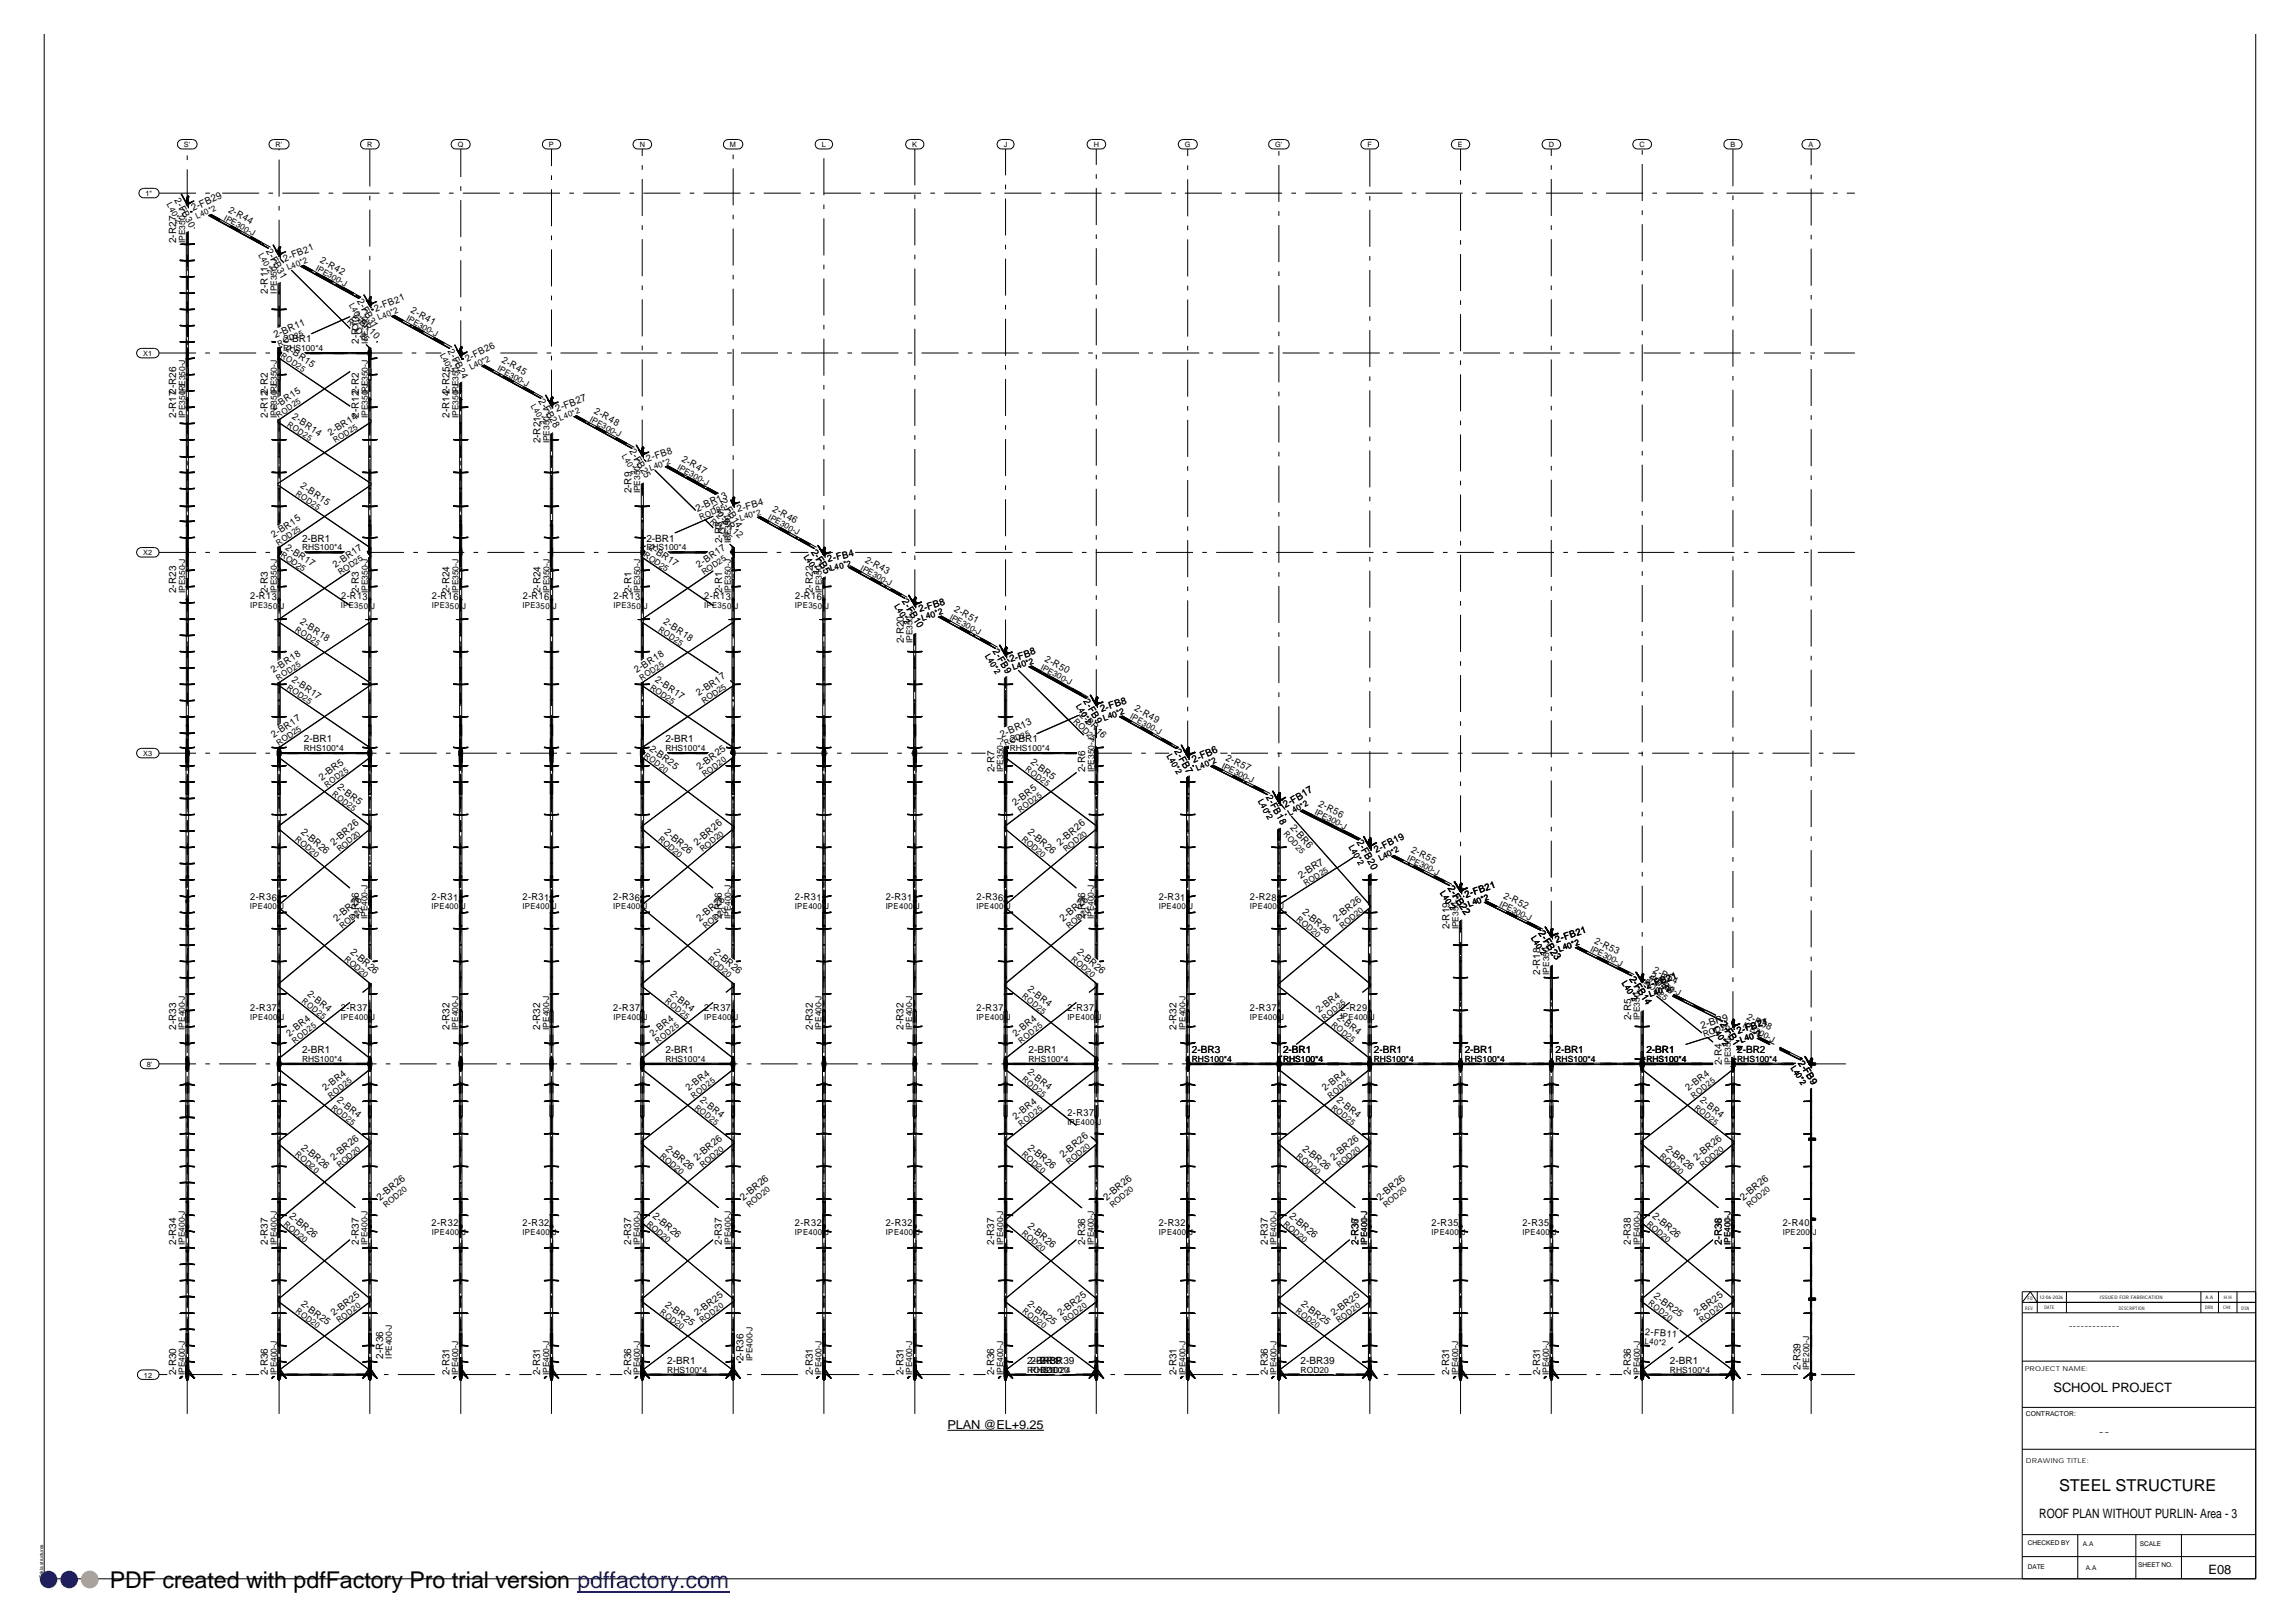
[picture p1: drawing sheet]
<svg xmlns="http://www.w3.org/2000/svg" width="420mm" height="297mm" viewBox="0 0 420 297" stroke-linecap="round" stroke-linejoin="round" font-family="sans-serif">
<defs><g id="words">
<text font-size="4.2" x="20.1" y="290.7">PDF created with pdfFactory Pro trial version pdffactory.com</text>
<text font-size="3" x="376.6" y="272.9">STEEL STRUCTURE</text>
<g font-size="2.4">
<text x="375.6" y="254.8">SCHOOL PROJECT</text>
<text x="373" y="277.9">ROOF PLAN WITHOUT PURLIN- Area - 3</text>
<text x="404" y="288">E08</text>
</g>
<text font-size="2.3" x="173.3" y="261.5">PLAN @EL+9.25</text>
<g font-size="1.8">
<text x="31.9" y="36.6" transform="rotate(61 31.9 36.6)">2-FB30</text>
<text x="35.3" y="38.7" transform="rotate(-25 35.3 38.7)">2-FB29</text>
<text x="41.7" y="38.7" transform="rotate(29 41.7 38.7)">2-R44</text>
<text x="32.2" y="44.5" transform="rotate(-90 32.2 44.5)">2-R27</text>
<text x="48.6" y="45.9" transform="rotate(60 48.6 45.9)">2-FB31</text>
<text x="52.1" y="47.9" transform="rotate(-23 52.1 47.9)">2-FB21</text>
<text x="49" y="53.7" transform="rotate(-90 49 53.7)">2-R11</text>
<text x="58.5" y="48" transform="rotate(29 58.5 48)">2-R42</text>
<text x="64.5" y="57.9" transform="rotate(45 64.5 57.9)">2-BR10</text>
<text x="65.3" y="55.1" transform="rotate(60 65.3 55.1)">2-FB31</text>
<text x="68.7" y="57.1" transform="rotate(-23 68.7 57.1)">2-FB21</text>
<text x="75.1" y="57.2" transform="rotate(29 75.1 57.2)">2-R41</text>
<text x="50.4" y="61.9" transform="rotate(-24 50.4 61.9)">2-BR11</text>
<text x="51.8" y="62.7">2-BR1</text>
<text x="52.1" y="64" transform="rotate(34 52.1 64)">2-BR15</text>
<text x="65.6" y="62.9" transform="rotate(-90 65.6 62.9)">2-R10</text>
<text x="81.9" y="64.2" transform="rotate(62 81.9 64.2)">2-FB24</text>
<text x="85.4" y="66.3" transform="rotate(-27 85.4 66.3)">2-FB26</text>
<text x="91.7" y="66.3" transform="rotate(29 91.7 66.3)">2-R45</text>
<text x="32.2" y="76.5" transform="rotate(-90 32.2 76.5)">2-R172-R26</text>
<text x="49" y="76.5" transform="rotate(-90 49 76.5)">2-R122-R2</text>
<text x="50.1" y="75.1" transform="rotate(-34 50.1 75.1)">2-BR15</text>
<text x="53.3" y="76.5" transform="rotate(33 53.3 76.5)">2-BR14</text>
<text x="65.6" y="76.5" transform="rotate(-90 65.6 76.5)">2-R122-R2</text>
<text x="82.3" y="76.5" transform="rotate(-90 82.3 76.5)">2-R142-R25</text>
<text x="98.5" y="73.4" transform="rotate(60 98.5 73.4)">2-FB28</text>
<text x="101.9" y="75.4" transform="rotate(-21 101.9 75.4)">2-FB27</text>
<text x="108.6" y="75.6" transform="rotate(29 108.6 75.6)">2-R48</text>
<text x="60.5" y="79.8" transform="rotate(-33 60.5 79.8)">2-BR14</text>
<text x="98.8" y="81.2" transform="rotate(-90 98.8 81.2)">2-R21</text>
<text x="115.1" y="82.5" transform="rotate(59 115.1 82.5)">2-FB25</text>
<text x="54.9" y="89.2" transform="rotate(34 54.9 89.2)">2-BR15</text>
<text x="118.4" y="84.6" transform="rotate(-20 118.4 84.6)">2-FB8</text>
<text x="124.6" y="84.4" transform="rotate(29 124.6 84.4)">2-R47</text>
<text x="115.5" y="90.3" transform="rotate(-90 115.5 90.3)">2-R9</text>
<text x="127.6" y="93.6" transform="rotate(-24 127.6 93.6)">2-BR13</text>
<text x="130.9" y="94.4" transform="rotate(45 130.9 94.4)">2-BR12</text>
<text x="131.7" y="91.7" transform="rotate(58 131.7 91.7)">2-FB14</text>
<text x="135" y="93.7" transform="rotate(-16 135 93.7)">2-FB4</text>
<text x="141.2" y="93.5" transform="rotate(29 141.2 93.5)">2-R46</text>
<text x="50.1" y="98.5" transform="rotate(-34 50.1 98.5)">2-BR15</text>
<text x="52.1" y="100.4" transform="rotate(34 52.1 100.4)">2-BR17</text>
<text x="55.2" y="99.1">2-BR1</text>
<text x="118.2" y="99.1">2-BR1</text>
<text x="118.6" y="100.4" transform="rotate(34 118.6 100.4)">2-BR17</text>
<text x="132.1" y="99.4" transform="rotate(-90 132.1 99.4)">2-R8</text>
<text x="148.3" y="101" transform="rotate(58 148.3 101)">2-FB5</text>
<text x="61.4" y="104" transform="rotate(-34 61.4 104)">2-BR17</text>
<text x="127.8" y="104" transform="rotate(-34 127.8 104)">2-BR17</text>
<text x="151.5" y="102.9" transform="rotate(-14 151.5 102.9)">2-FB4</text>
<text x="158.1" y="102.8" transform="rotate(29 158.1 102.8)">2-R43</text>
<text x="32.2" y="108.5" transform="rotate(-90 32.2 108.5)">2-R23</text>
<text x="45.8" y="109.7">2-R13</text>
<text x="49" y="108.5" transform="rotate(-90 49 108.5)">2-R3</text>
<text x="62.4" y="109.7">2-R13</text>
<text x="65.6" y="108.5" transform="rotate(-90 65.6 108.5)">2-R3</text>
<text x="79" y="109.7">2-R16</text>
<text x="82.3" y="108.6" transform="rotate(-90 82.3 108.6)">2-R24</text>
<text x="95.6" y="109.7">2-R16</text>
<text x="98.8" y="108.6" transform="rotate(-90 98.8 108.6)">2-R24</text>
<text x="112.2" y="109.7">2-R13</text>
<text x="115.5" y="108.6" transform="rotate(-90 115.5 108.6)">2-R1</text>
<text x="128.8" y="109.7">2-R13</text>
<text x="132.1" y="108.6" transform="rotate(-90 132.1 108.6)">2-R1</text>
<text x="145.5" y="109.7">2-R16</text>
<text x="148.7" y="108.5" transform="rotate(-90 148.7 108.5)">2-R22</text>
<text x="165" y="110.1" transform="rotate(59 165 110.1)">2-FB10</text>
<text x="168.3" y="112.1" transform="rotate(-18 168.3 112.1)">2-FB8</text>
<text x="174.4" y="111.8" transform="rotate(29 174.4 111.8)">2-R51</text>
<text x="54.8" y="114" transform="rotate(34 54.8 114)">2-BR18</text>
<text x="121.2" y="114" transform="rotate(34 121.2 114)">2-BR18</text>
<text x="165.3" y="117.7" transform="rotate(-90 165.3 117.7)">2-R20</text>
<text x="181.6" y="119.2" transform="rotate(59 181.6 119.2)">2-FB9</text>
<text x="50" y="123.2" transform="rotate(-34 50 123.2)">2-BR18</text>
<text x="53.3" y="124.7" transform="rotate(34 53.3 124.7)">2-BR17</text>
<text x="116.5" y="123.2" transform="rotate(-34 116.5 123.2)">2-BR18</text>
<text x="119.7" y="124.7" transform="rotate(34 119.7 124.7)">2-BR17</text>
<text x="184.9" y="121.2" transform="rotate(-18 184.9 121.2)">2-FB8</text>
<text x="191" y="120.9" transform="rotate(29 191 120.9)">2-R50</text>
<text x="127.8" y="127.4" transform="rotate(-34 127.8 127.4)">2-BR17</text>
<text x="197.4" y="131" transform="rotate(45 197.4 131)">2-BR16</text>
<text x="198.2" y="128.4" transform="rotate(59 198.2 128.4)">2-FB9</text>
<text x="201.5" y="130.3" transform="rotate(-18 201.5 130.3)">2-FB8</text>
<text x="207.4" y="130" transform="rotate(29 207.4 130)">2-R49</text>
<text x="50.1" y="135.1" transform="rotate(-34 50.1 135.1)">2-BR17</text>
<text x="55.6" y="135.8">2-BR1</text>
<text x="118.7" y="137.2" transform="rotate(37 118.7 137.2)">2-BR25</text>
<text x="121.7" y="135.8">2-BR1</text>
<text x="183.3" y="135" transform="rotate(-24 183.3 135)">2-BR13</text>
<text x="184.7" y="135.8">2-BR1</text>
<text x="214.8" y="137.5" transform="rotate(60 214.8 137.5)">2-FB7</text>
<text x="58.9" y="142.9" transform="rotate(-37 58.9 142.9)">2-BR5</text>
<text x="128" y="140.9" transform="rotate(-37 128 140.9)">2-BR25</text>
<text x="181.9" y="141.4" transform="rotate(-90 181.9 141.4)">2-R7</text>
<text x="188.4" y="139.7" transform="rotate(37 188.4 139.7)">2-BR5</text>
<text x="198.5" y="141.4" transform="rotate(-90 198.5 141.4)">2-R6</text>
<text x="218.4" y="139.6" transform="rotate(-24 218.4 139.6)">2-FB6</text>
<text x="224.1" y="139" transform="rotate(27 224.1 139)">2-R57</text>
<text x="61.6" y="144.2" transform="rotate(37 61.6 144.2)">2-BR5</text>
<text x="185.7" y="147.5" transform="rotate(-37 185.7 147.5)">2-BR5</text>
<text x="231.5" y="145.8" transform="rotate(61 231.5 145.8)">2-FB18</text>
<text x="235.2" y="147.9" transform="rotate(-30 235.2 147.9)">2-FB17</text>
<text x="241.1" y="147.5" transform="rotate(27 241.1 147.5)">2-R56</text>
<text x="55" y="152.5" transform="rotate(40 55 152.5)">2-BR26</text>
<text x="61" y="154.7" transform="rotate(-40 61 154.7)">2-BR26</text>
<text x="121.4" y="152.5" transform="rotate(40 121.4 152.5)">2-BR26</text>
<text x="127.5" y="154.7" transform="rotate(-40 127.5 154.7)">2-BR26</text>
<text x="187.9" y="152.5" transform="rotate(40 187.9 152.5)">2-BR26</text>
<text x="193.9" y="154.7" transform="rotate(-40 193.9 154.7)">2-BR26</text>
<text x="236" y="151.6" transform="rotate(49 236 151.6)">2-BR6</text>
<text x="248.1" y="154.2" transform="rotate(60 248.1 154.2)">2-FB20</text>
<text x="258" y="155.9" transform="rotate(27 258 155.9)">2-R55</text>
<text x="238" y="160.8" transform="rotate(-32 238 160.8)">2-BR7</text>
<text x="251.7" y="156.2" transform="rotate(-28 251.7 156.2)">2-FB19</text>
<text x="45.8" y="164.8">2-R36</text>
<text x="79" y="164.8">2-R31</text>
<text x="95.6" y="164.8">2-R31</text>
<text x="112.2" y="164.8">2-R36</text>
<text x="145.4" y="164.8">2-R31</text>
<text x="162" y="164.8">2-R31</text>
<text x="178.6" y="164.8">2-R36</text>
<text x="212" y="164.8">2-R31</text>
<text x="228.6" y="164.8">2-R28</text>
<text x="238.1" y="167.1" transform="rotate(40 238.1 167.1)">2-BR26</text>
<text x="264.8" y="162.5" transform="rotate(57 264.8 162.5)">2-FB22</text>
<text x="268.2" y="164.3" transform="rotate(-20 268.2 164.3)">2-FB21</text>
<text x="274.9" y="164.3" transform="rotate(27 274.9 164.3)">2-R52</text>
<text x="61.6" y="168.7" transform="rotate(-40 61.6 168.7)">2-BR26</text>
<text x="65.6" y="168.2" transform="rotate(-90 65.6 168.2)">2-R36</text>
<text x="128" y="168.7" transform="rotate(-40 128 168.7)">2-BR26</text>
<text x="132" y="168.2" transform="rotate(-90 132 168.2)">2-R36</text>
<text x="194.5" y="168.7" transform="rotate(-40 194.5 168.7)">2-BR26</text>
<text x="198.5" y="168.2" transform="rotate(-90 198.5 168.2)">2-R36</text>
<text x="244.5" y="168.7" transform="rotate(-40 244.5 168.7)">2-BR26</text>
<text x="265.1" y="170.1" transform="rotate(-90 265.1 170.1)">2-R19</text>
<text x="281.4" y="170.8" transform="rotate(57 281.4 170.8)">2-FB23</text>
<text x="284.7" y="172.6" transform="rotate(-20 284.7 172.6)">2-FB21</text>
<text x="291.5" y="172.6" transform="rotate(27 291.5 172.6)">2-R53</text>
<text x="64" y="174.5" transform="rotate(40 64 174.5)">2-BR26</text>
<text x="130.5" y="174.5" transform="rotate(40 130.5 174.5)">2-BR26</text>
<text x="196.9" y="174.5" transform="rotate(40 196.9 174.5)">2-BR26</text>
<text x="281.7" y="178.4" transform="rotate(-90 281.7 178.4)">2-R18</text>
<text x="298" y="179.1" transform="rotate(57 298 179.1)">2-FB14</text>
<text x="301.6" y="178.7" transform="rotate(39 301.6 178.7)">2-BR8</text>
<text x="302.3" y="177.9" transform="rotate(27 302.3 177.9)">2-R54</text>
<text x="45.8" y="185">2-R37</text>
<text x="56.1" y="182.1" transform="rotate(38 56.1 182.1)">2-BR4</text>
<text x="62.4" y="185">2-R37</text>
<text x="112.2" y="185">2-R37</text>
<text x="122.6" y="182.1" transform="rotate(38 122.6 182.1)">2-BR4</text>
<text x="128.8" y="185">2-R37</text>
<text x="178.6" y="185">2-R37</text>
<text x="187.9" y="181.2" transform="rotate(38 187.9 181.2)">2-BR4</text>
<text x="195.2" y="185">2-R37</text>
<text x="228.6" y="185">2-R37</text>
<text x="241.3" y="185.5" transform="rotate(-38 241.3 185.5)">2-BR4</text>
<text x="245.2" y="185">2-R29</text>
<text x="301.3" y="180.9" transform="rotate(-19 301.3 180.9)">2-FB21</text>
<text x="32.2" y="188.5" transform="rotate(-90 32.2 188.5)">2-R33</text>
<text x="53" y="189.7" transform="rotate(-38 53 189.7)">2-BR4</text>
<text x="82.2" y="188.5" transform="rotate(-90 82.2 188.5)">2-R32</text>
<text x="98.8" y="188.5" transform="rotate(-90 98.8 188.5)">2-R32</text>
<text x="119.4" y="189.7" transform="rotate(-38 119.4 189.7)">2-BR4</text>
<text x="148.7" y="188.5" transform="rotate(-90 148.7 188.5)">2-R32</text>
<text x="165.3" y="188.5" transform="rotate(-90 165.3 188.5)">2-R32</text>
<text x="185.8" y="189.7" transform="rotate(-38 185.8 189.7)">2-BR4</text>
<text x="215.2" y="188.5" transform="rotate(-90 215.2 188.5)">2-R32</text>
<text x="244.5" y="186.4" transform="rotate(38 244.5 186.4)">2-BR4</text>
<text x="298.4" y="186.7" transform="rotate(-90 298.4 186.7)">2-R5</text>
<text x="311.3" y="188.3" transform="rotate(-18 311.3 188.3)">2-BR9</text>
<text x="314.6" y="187.4" transform="rotate(57 314.6 187.4)">2-FB14</text>
<text x="318" y="189.3" transform="rotate(-19 318 189.3)">2-FB27</text>
<text x="318" y="189.3" transform="rotate(-19 318 189.3)">2-FB21</text>
<text x="319.4" y="186.4" transform="rotate(27 319.4 186.4)">2-R58</text>
<text x="55.2" y="192.7">2-BR1</text>
<text x="121.7" y="192.7">2-BR1</text>
<text x="187.9" y="196.4" transform="rotate(38 187.9 196.4)">2-BR4</text>
<text x="188.1" y="192.7">2-BR1</text>
<text x="218" y="192.7">2-BR3</text>
<text x="234.7" y="192.7">2-BR1</text>
<text x="251.3" y="192.7">2-BR1</text>
<text x="267.9" y="192.7">2-BR1</text>
<text x="284.5" y="192.7">2-BR1</text>
<text x="301.2" y="192.7">2-BR1</text>
<text x="315" y="194.9" transform="rotate(-90 315 194.9)">2-R4</text>
<text x="317.8" y="192.7">2-BR2</text>
<text x="328.9" y="194.5" transform="rotate(58 328.9 194.5)">2-FB9</text>
<text x="59.5" y="199.7" transform="rotate(-38 59.5 199.7)">2-BR4</text>
<text x="61.6" y="201.5" transform="rotate(38 61.6 201.5)">2-BR4</text>
<text x="126" y="199.7" transform="rotate(-38 126 199.7)">2-BR4</text>
<text x="128" y="201.5" transform="rotate(38 128 201.5)">2-BR4</text>
<text x="242.4" y="199.7" transform="rotate(-38 242.4 199.7)">2-BR4</text>
<text x="244.4" y="201.5" transform="rotate(38 244.4 201.5)">2-BR4</text>
<text x="308.9" y="199.7" transform="rotate(-38 308.9 199.7)">2-BR4</text>
<text x="310.9" y="201.5" transform="rotate(38 310.9 201.5)">2-BR4</text>
<text x="185.8" y="204.9" transform="rotate(-38 185.8 204.9)">2-BR4</text>
<text x="195.2" y="204.3">2-R37</text>
<text x="55" y="210.2" transform="rotate(40 55 210.2)">2-BR26</text>
<text x="61" y="212.4" transform="rotate(-40 61 212.4)">2-BR26</text>
<text x="121.7" y="210.4" transform="rotate(40 121.7 210.4)">2-BR26</text>
<text x="127.5" y="212.4" transform="rotate(-40 127.5 212.4)">2-BR26</text>
<text x="187.9" y="210.2" transform="rotate(40 187.9 210.2)">2-BR26</text>
<text x="194.5" y="212" transform="rotate(-40 194.5 212)">2-BR26</text>
<text x="238.1" y="210.4" transform="rotate(40 238.1 210.4)">2-BR26</text>
<text x="244" y="212.4" transform="rotate(-40 244 212.4)">2-BR26</text>
<text x="304.6" y="210.4" transform="rotate(40 304.6 210.4)">2-BR26</text>
<text x="310.4" y="212.4" transform="rotate(-40 310.4 212.4)">2-BR26</text>
<text x="69.6" y="219.7" transform="rotate(-40 69.6 219.7)">2-BR26</text>
<text x="136" y="219.7" transform="rotate(-40 136 219.7)">2-BR26</text>
<text x="202.4" y="219.7" transform="rotate(-40 202.4 219.7)">2-BR26</text>
<text x="252.4" y="219.7" transform="rotate(-40 252.4 219.7)">2-BR26</text>
<text x="318.9" y="219.7" transform="rotate(-40 318.9 219.7)">2-BR26</text>
<text x="32.2" y="227.8" transform="rotate(-90 32.2 227.8)">2-R34</text>
<text x="49" y="227.8" transform="rotate(-90 49 227.8)">2-R37</text>
<text x="52.8" y="222.8" transform="rotate(40 52.8 222.8)">2-BR26</text>
<text x="65.6" y="227.8" transform="rotate(-90 65.6 227.8)">2-R37</text>
<text x="79" y="224.4">2-R32</text>
<text x="95.6" y="224.4">2-R32</text>
<text x="115.4" y="227.8" transform="rotate(-90 115.4 227.8)">2-R37</text>
<text x="119.3" y="222.8" transform="rotate(40 119.3 222.8)">2-BR26</text>
<text x="132" y="227.8" transform="rotate(-90 132 227.8)">2-R37</text>
<text x="145.4" y="224.4">2-R32</text>
<text x="162" y="224.4">2-R32</text>
<text x="181.9" y="227.8" transform="rotate(-90 181.9 227.8)">2-R37</text>
<text x="187.9" y="224.6" transform="rotate(40 187.9 224.6)">2-BR26</text>
<text x="198.5" y="227.9" transform="rotate(-90 198.5 227.9)">2-R36</text>
<text x="212" y="224.4">2-R32</text>
<text x="231.9" y="227.8" transform="rotate(-90 231.9 227.8)">2-R37</text>
<text x="235.8" y="222.8" transform="rotate(40 235.8 222.8)">2-BR26</text>
<text x="248.5" y="227.8" transform="rotate(-90 248.5 227.8)">2-R37</text>
<text x="248.5" y="227.9" transform="rotate(-90 248.5 227.9)">2-R36</text>
<text x="261.9" y="224.4">2-R35</text>
<text x="278.5" y="224.4">2-R35</text>
<text x="298.3" y="227.8" transform="rotate(-90 298.3 227.8)">2-R38</text>
<text x="302.2" y="222.8" transform="rotate(40 302.2 222.8)">2-BR26</text>
<text x="315" y="227.9" transform="rotate(-90 315 227.9)">2-R36</text>
<text x="315" y="227.8" transform="rotate(-90 315 227.8)">2-R38</text>
<text x="326.1" y="224.4">2-R40</text>
<text x="54.9" y="238.8" transform="rotate(37 54.9 238.8)">2-BR25</text>
<text x="121.6" y="239" transform="rotate(37 121.6 239)">2-BR25</text>
<text x="187.8" y="238.8" transform="rotate(37 187.8 238.8)">2-BR25</text>
<text x="237.9" y="238.8" transform="rotate(37 237.9 238.8)">2-BR25</text>
<text x="302.4" y="237.4" transform="rotate(37 302.4 237.4)">2-BR25</text>
<text x="61" y="240.9" transform="rotate(-37 61 240.9)">2-BR25</text>
<text x="127.5" y="240.9" transform="rotate(-37 127.5 240.9)">2-BR25</text>
<text x="194" y="240.9" transform="rotate(-37 194 240.9)">2-BR25</text>
<text x="244" y="240.9" transform="rotate(-37 244 240.9)">2-BR25</text>
<text x="300.9" y="244.3" transform="rotate(5 300.9 244.3)">2-FB11</text>
<text x="310.4" y="240.9" transform="rotate(-37 310.4 240.9)">2-BR25</text>
<text x="32.2" y="251.7" transform="rotate(-90 32.2 251.7)">2-R30</text>
<text x="49" y="251.7" transform="rotate(-90 49 251.7)">2-R36</text>
<text x="70.1" y="248.6" transform="rotate(-90 70.1 248.6)">2-R36</text>
<text x="82.2" y="251.7" transform="rotate(-90 82.2 251.7)">2-R31</text>
<text x="98.8" y="251.7" transform="rotate(-90 98.8 251.7)">2-R31</text>
<text x="115.4" y="251.7" transform="rotate(-90 115.4 251.7)">2-R36</text>
<text x="122" y="249.6">2-BR1</text>
<text x="136" y="249.1" transform="rotate(-90 136 249.1)">2-R36</text>
<text x="148.7" y="251.7" transform="rotate(-90 148.7 251.7)">2-R31</text>
<text x="165.3" y="251.7" transform="rotate(-90 165.3 251.7)">2-R31</text>
<text x="181.9" y="251.7" transform="rotate(-90 181.9 251.7)">2-R36</text>
<text x="187.9" y="249.7">2-BR39</text>
<text x="188.5" y="249.6">2-BR1</text>
<text x="190.3" y="249.7">2-BR39</text>
<text x="215.2" y="251.7" transform="rotate(-90 215.2 251.7)">2-R31</text>
<text x="231.9" y="251.7" transform="rotate(-90 231.9 251.7)">2-R36</text>
<text x="237.9" y="249.7">2-BR39</text>
<text x="265.1" y="251.7" transform="rotate(-90 265.1 251.7)">2-R31</text>
<text x="281.7" y="251.7" transform="rotate(-90 281.7 251.7)">2-R31</text>
<text x="298.3" y="251.7" transform="rotate(-90 298.3 251.7)">2-R36</text>
<text x="305.5" y="249.6">2-BR1</text>
<text x="329.4" y="250.8" transform="rotate(-90 329.4 250.8)">2-R39</text>
</g>
<g font-size="1.7">
<text x="378.4" y="243.3">-------------</text>
<text x="383.8" y="262.7">--</text>
</g>
<g font-size="1.6">
<text x="33.9" y="44.5" transform="rotate(-90 33.9 44.5)">IPE350-J</text>
<text x="47.2" y="46.7" transform="rotate(60 47.2 46.7)">L40*2</text>
<text x="50.6" y="53.7" transform="rotate(-90 50.6 53.7)">IPE350-J</text>
<text x="52.7" y="49.5" transform="rotate(-23 52.7 49.5)">L40*2</text>
<text x="63.4" y="59" transform="rotate(45 63.4 59)">ROD25</text>
<text x="63.8" y="55.8" transform="rotate(60 63.8 55.8)">L40*2</text>
<text x="69.3" y="58.6" transform="rotate(-23 69.3 58.6)">L40*2</text>
<text x="51.8" y="64.3">RHS100*4</text>
<text x="67.3" y="62.9" transform="rotate(-90 67.3 62.9)">IPE350-J</text>
<text x="86.2" y="67.8" transform="rotate(-27 86.2 67.8)">L40*2</text>
<text x="33.9" y="76.5" transform="rotate(-90 33.9 76.5)">IPE350-J</text>
<text x="33.9" y="72.1" transform="rotate(-90 33.9 72.1)">IPE350-J</text>
<text x="50.6" y="76.5" transform="rotate(-90 50.6 76.5)">IPE350-J</text>
<text x="50.6" y="72.1" transform="rotate(-90 50.6 72.1)">IPE350-J</text>
<text x="67.3" y="76.5" transform="rotate(-90 67.3 76.5)">IPE350-J</text>
<text x="67.3" y="72.1" transform="rotate(-90 67.3 72.1)">IPE350-J</text>
<text x="83.9" y="76.5" transform="rotate(-90 83.9 76.5)">IPE350-J</text>
<text x="83.9" y="72.1" transform="rotate(-90 83.9 72.1)">IPE350-J</text>
<text x="100.5" y="81.2" transform="rotate(-90 100.5 81.2)">IPE350-J</text>
<text x="117.1" y="90.3" transform="rotate(-90 117.1 90.3)">IPE350-J</text>
<text x="55.2" y="100.7">RHS100*4</text>
<text x="118.2" y="100.7">RHS100*4</text>
<text x="133.7" y="99.4" transform="rotate(-90 133.7 99.4)">IPE350-J</text>
<text x="33.9" y="108.5" transform="rotate(-90 33.9 108.5)">IPE350-J</text>
<text x="50.6" y="108.5" transform="rotate(-90 50.6 108.5)">IPE350-J</text>
<text x="67.3" y="108.5" transform="rotate(-90 67.3 108.5)">IPE350-J</text>
<text x="83.9" y="108.6" transform="rotate(-90 83.9 108.6)">IPE350-J</text>
<text x="100.5" y="108.6" transform="rotate(-90 100.5 108.6)">IPE350-J</text>
<text x="117.1" y="108.6" transform="rotate(-90 117.1 108.6)">IPE350-J</text>
<text x="133.7" y="108.6" transform="rotate(-90 133.7 108.6)">IPE350-J</text>
<text x="150.3" y="108.5" transform="rotate(-90 150.3 108.5)">IPE350-J</text>
<text x="168.7" y="113.6" transform="rotate(-18 168.7 113.6)">L40*2</text>
<text x="166.9" y="117.7" transform="rotate(-90 166.9 117.7)">IPE350-J</text>
<text x="185.4" y="122.7" transform="rotate(-18 185.4 122.7)">L40*2</text>
<text x="202" y="131.9" transform="rotate(-18 202 131.9)">L40*2</text>
<text x="206.6" y="131.4" transform="rotate(29 206.6 131.4)">IPE300-J</text>
<text x="55.6" y="137.5">RHS100*4</text>
<text x="121.7" y="137.5">RHS100*4</text>
<text x="184.7" y="137.5">RHS100*4</text>
<text x="196.3" y="132.1" transform="rotate(45 196.3 132.1)">ROD25</text>
<text x="183.5" y="141.4" transform="rotate(-90 183.5 141.4)">IPE350-J</text>
<text x="200.2" y="141.4" transform="rotate(-90 200.2 141.4)">IPE350-J</text>
<text x="213.4" y="138.3" transform="rotate(60 213.4 138.3)">L40*2</text>
<text x="223.4" y="140.5" transform="rotate(26 223.4 140.5)">IPE300-J</text>
<text x="240.4" y="149" transform="rotate(26 240.4 149)">IPE300-J</text>
<text x="246.7" y="154.9" transform="rotate(60 246.7 154.9)">L40*2</text>
<text x="257.3" y="157.4" transform="rotate(26 257.3 157.4)">IPE300-J</text>
<text x="274.2" y="165.8" transform="rotate(26 274.2 165.8)">IPE300-J</text>
<text x="67.2" y="168.2" transform="rotate(-90 67.2 168.2)">IPE400-J</text>
<text x="133.7" y="168.2" transform="rotate(-90 133.7 168.2)">IPE400-J</text>
<text x="200.1" y="168.2" transform="rotate(-90 200.1 168.2)">IPE400-J</text>
<text x="266.8" y="170.1" transform="rotate(-90 266.8 170.1)">IPE350-J</text>
<text x="283.4" y="178.4" transform="rotate(-90 283.4 178.4)">IPE350-J</text>
<text x="290.8" y="174" transform="rotate(26 290.8 174)">IPE300-J</text>
<text x="296.6" y="180" transform="rotate(57 296.6 180)">L40*2</text>
<text x="301.5" y="179.4" transform="rotate(26 301.5 179.4)">IPE300-J</text>
<text x="33.8" y="188.5" transform="rotate(-90 33.8 188.5)">IPE400-J</text>
<text x="83.8" y="188.5" transform="rotate(-90 83.8 188.5)">IPE400-J</text>
<text x="100.5" y="188.5" transform="rotate(-90 100.5 188.5)">IPE400-J</text>
<text x="150.3" y="188.5" transform="rotate(-90 150.3 188.5)">IPE400-J</text>
<text x="166.9" y="188.5" transform="rotate(-90 166.9 188.5)">IPE400-J</text>
<text x="216.8" y="188.5" transform="rotate(-90 216.8 188.5)">IPE400-J</text>
<text x="300" y="186.7" transform="rotate(-90 300 186.7)">IPE350-J</text>
<text x="311.7" y="189.8" transform="rotate(-18 311.7 189.8)">ROD25</text>
<text x="313.2" y="188.3" transform="rotate(57 313.2 188.3)">L40*2</text>
<text x="318.5" y="190.8" transform="rotate(-19 318.5 190.8)">L40*2</text>
<text x="318.7" y="188" transform="rotate(26 318.7 188)">IPE300-J</text>
<text x="55.2" y="194.4">RHS100*4</text>
<text x="121.7" y="194.4">RHS100*4</text>
<text x="188.1" y="194.4">RHS100*4</text>
<text x="218" y="194.4">RHS100*4</text>
<text x="234.7" y="194.4">RHS100*4</text>
<text x="251.3" y="194.4">RHS100*4</text>
<text x="267.9" y="194.4">RHS100*4</text>
<text x="284.5" y="194.4">RHS100*4</text>
<text x="301.2" y="194.4">RHS100*4</text>
<text x="316.6" y="194.9" transform="rotate(-90 316.6 194.9)">IPE350-J</text>
<text x="317.8" y="194.4">RHS100*4</text>
<text x="33.8" y="227.8" transform="rotate(-90 33.8 227.8)">IPE400-J</text>
<text x="50.6" y="227.8" transform="rotate(-90 50.6 227.8)">IPE400-J</text>
<text x="67.2" y="227.8" transform="rotate(-90 67.2 227.8)">IPE400-J</text>
<text x="117.1" y="227.8" transform="rotate(-90 117.1 227.8)">IPE400-J</text>
<text x="133.7" y="227.8" transform="rotate(-90 133.7 227.8)">IPE400-J</text>
<text x="183.5" y="227.8" transform="rotate(-90 183.5 227.8)">IPE400-J</text>
<text x="200.1" y="227.9" transform="rotate(-90 200.1 227.9)">IPE400-J</text>
<text x="233.5" y="227.8" transform="rotate(-90 233.5 227.8)">IPE400-J</text>
<text x="250.1" y="227.9" transform="rotate(-90 250.1 227.9)">IPE400-J</text>
<text x="300" y="227.8" transform="rotate(-90 300 227.8)">IPE400-J</text>
<text x="316.6" y="227.8" transform="rotate(-90 316.6 227.8)">IPE400-J</text>
<text x="33.8" y="251.7" transform="rotate(-90 33.8 251.7)">IPE400-J</text>
<text x="50.6" y="251.7" transform="rotate(-90 50.6 251.7)">IPE400-J</text>
<text x="71.7" y="248.6" transform="rotate(-90 71.7 248.6)">IPE400-J</text>
<text x="83.8" y="251.7" transform="rotate(-90 83.8 251.7)">IPE400-J</text>
<text x="100.5" y="251.7" transform="rotate(-90 100.5 251.7)">IPE400-J</text>
<text x="117.1" y="251.7" transform="rotate(-90 117.1 251.7)">IPE400-J</text>
<text x="122" y="251.2">RHS100*4</text>
<text x="137.7" y="249.1" transform="rotate(-90 137.7 249.1)">IPE400-J</text>
<text x="150.3" y="251.7" transform="rotate(-90 150.3 251.7)">IPE400-J</text>
<text x="166.9" y="251.7" transform="rotate(-90 166.9 251.7)">IPE400-J</text>
<text x="183.5" y="251.7" transform="rotate(-90 183.5 251.7)">IPE400-J</text>
<text x="187.9" y="251.3">ROD20</text>
<text x="188.5" y="251.2">RHS100*4</text>
<text x="190.3" y="251.3">ROD20</text>
<text x="216.8" y="251.7" transform="rotate(-90 216.8 251.7)">IPE400-J</text>
<text x="233.5" y="251.7" transform="rotate(-90 233.5 251.7)">IPE400-J</text>
<text x="237.9" y="251.3">ROD20</text>
<text x="266.7" y="251.7" transform="rotate(-90 266.7 251.7)">IPE400-J</text>
<text x="283.3" y="251.7" transform="rotate(-90 283.3 251.7)">IPE400-J</text>
<text x="300" y="251.7" transform="rotate(-90 300 251.7)">IPE400-J</text>
<text x="305.5" y="251.2">RHS100*4</text>
<text x="331" y="250.8" transform="rotate(-90 331 250.8)">IPE200-J</text>
</g>
<g font-size="1.5">
<text x="30.4" y="37.4" transform="rotate(61 30.4 37.4)">L40*2</text>
<text x="36.1" y="40.1" transform="rotate(-25 36.1 40.1)">L40*2</text>
<text x="40.9" y="40.2" transform="rotate(29 40.9 40.2)">IPE300-J</text>
<text x="57.7" y="49.4" transform="rotate(29 57.7 49.4)">IPE300-J</text>
<text x="74.3" y="58.6" transform="rotate(29 74.3 58.6)">IPE300-J</text>
<text x="51.1" y="63.4" transform="rotate(-24 51.1 63.4)">ROD25</text>
<text x="51.3" y="65.3" transform="rotate(34 51.3 65.3)">ROD25</text>
<text x="80.4" y="65" transform="rotate(62 80.4 65)">L40*2</text>
<text x="90.9" y="67.7" transform="rotate(29 90.9 67.7)">IPE300-J</text>
<text x="51" y="76.5" transform="rotate(-34 51 76.5)">ROD25</text>
<text x="52.4" y="77.9" transform="rotate(33 52.4 77.9)">ROD25</text>
<text x="97.1" y="74.2" transform="rotate(60 97.1 74.2)">L40*2</text>
<text x="102.5" y="77" transform="rotate(-21 102.5 77)">L40*2</text>
<text x="107.8" y="77" transform="rotate(29 107.8 77)">IPE300-J</text>
<text x="61.3" y="81.2" transform="rotate(-33 61.3 81.2)">ROD25</text>
<text x="113.7" y="83.4" transform="rotate(59 113.7 83.4)">L40*2</text>
<text x="119" y="86.1" transform="rotate(-20 119 86.1)">L40*2</text>
<text x="123.8" y="85.8" transform="rotate(29 123.8 85.8)">IPE300-J</text>
<text x="54" y="90.5" transform="rotate(34 54 90.5)">ROD25</text>
<text x="128.2" y="95.2" transform="rotate(-24 128.2 95.2)">ROD25</text>
<text x="129.8" y="95.5" transform="rotate(45 129.8 95.5)">ROD25</text>
<text x="130.3" y="92.6" transform="rotate(58 130.3 92.6)">L40*2</text>
<text x="135.4" y="95.3" transform="rotate(-16 135.4 95.3)">L40*2</text>
<text x="140.4" y="94.9" transform="rotate(29 140.4 94.9)">IPE300-J</text>
<text x="51" y="99.9" transform="rotate(-34 51 99.9)">ROD25</text>
<text x="51.2" y="101.8" transform="rotate(34 51.2 101.8)">ROD25</text>
<text x="117.6" y="101.8" transform="rotate(34 117.6 101.8)">ROD25</text>
<text x="147" y="101.9" transform="rotate(58 147 101.9)">L40*2</text>
<text x="62.3" y="105.3" transform="rotate(-34 62.3 105.3)">ROD25</text>
<text x="128.8" y="105.3" transform="rotate(-34 128.8 105.3)">ROD25</text>
<text x="152" y="104.5" transform="rotate(-14 152 104.5)">L40*2</text>
<text x="157.3" y="104.2" transform="rotate(29 157.3 104.2)">IPE300-J</text>
<text x="45.8" y="111.3">IPE350-J</text>
<text x="62.4" y="111.3">IPE350-J</text>
<text x="79" y="111.3">IPE350-J</text>
<text x="95.6" y="111.3">IPE350-J</text>
<text x="112.2" y="111.3">IPE350-J</text>
<text x="128.8" y="111.3">IPE350-J</text>
<text x="145.4" y="111.3">IPE350-J</text>
<text x="163.6" y="110.9" transform="rotate(59 163.6 110.9)">L40*2</text>
<text x="173.6" y="113.2" transform="rotate(29 173.6 113.2)">IPE300-J</text>
<text x="53.9" y="115.4" transform="rotate(34 53.9 115.4)">ROD25</text>
<text x="120.3" y="115.4" transform="rotate(34 120.3 115.4)">ROD25</text>
<text x="51" y="124.6" transform="rotate(-34 51 124.6)">ROD25</text>
<text x="117.4" y="124.6" transform="rotate(-34 117.4 124.6)">ROD25</text>
<text x="180.2" y="120.1" transform="rotate(59 180.2 120.1)">L40*2</text>
<text x="190.2" y="122.4" transform="rotate(29 190.2 122.4)">IPE300-J</text>
<text x="52.4" y="126" transform="rotate(34 52.4 126)">ROD25</text>
<text x="118.8" y="126" transform="rotate(34 118.8 126)">ROD25</text>
<text x="128.8" y="128.8" transform="rotate(-34 128.8 128.8)">ROD25</text>
<text x="196.8" y="129.2" transform="rotate(59 196.8 129.2)">L40*2</text>
<text x="51" y="136.5" transform="rotate(-34 51 136.5)">ROD25</text>
<text x="183.9" y="136.5" transform="rotate(-24 183.9 136.5)">ROD25</text>
<text x="117.7" y="138.5" transform="rotate(37 117.7 138.5)">ROD20</text>
<text x="128.9" y="142.2" transform="rotate(-37 128.9 142.2)">ROD20</text>
<text x="187.5" y="141" transform="rotate(37 187.5 141)">ROD25</text>
<text x="219" y="141.1" transform="rotate(-24 219 141.1)">L40*2</text>
<text x="59.8" y="144.2" transform="rotate(-37 59.8 144.2)">ROD25</text>
<text x="60.7" y="145.5" transform="rotate(37 60.7 145.5)">ROD25</text>
<text x="186.6" y="148.8" transform="rotate(-37 186.6 148.8)">ROD25</text>
<text x="230.1" y="146.6" transform="rotate(61 230.1 146.6)">L40*2</text>
<text x="236" y="149.3" transform="rotate(-30 236 149.3)">L40*2</text>
<text x="53.9" y="153.8" transform="rotate(40 53.9 153.8)">ROD20</text>
<text x="62.1" y="156" transform="rotate(-40 62.1 156)">ROD20</text>
<text x="120.3" y="153.8" transform="rotate(40 120.3 153.8)">ROD20</text>
<text x="128.6" y="156" transform="rotate(-40 128.6 156)">ROD20</text>
<text x="186.8" y="153.8" transform="rotate(40 186.8 153.8)">ROD20</text>
<text x="195" y="156" transform="rotate(-40 195 156)">ROD20</text>
<text x="234.7" y="152.7" transform="rotate(49 234.7 152.7)">ROD25</text>
<text x="252.5" y="157.6" transform="rotate(-28 252.5 157.6)">L40*2</text>
<text x="45.7" y="166.4">IPE400-J</text>
<text x="79" y="166.4">IPE400-J</text>
<text x="95.6" y="166.4">IPE400-J</text>
<text x="112.2" y="166.4">IPE400-J</text>
<text x="145.4" y="166.4">IPE400-J</text>
<text x="162" y="166.4">IPE400-J</text>
<text x="178.6" y="166.4">IPE400-J</text>
<text x="212" y="166.4">IPE400-J</text>
<text x="228.6" y="166.4">IPE400-J</text>
<text x="238.8" y="162.2" transform="rotate(-32 238.8 162.2)">ROD25</text>
<text x="263.4" y="163.4" transform="rotate(57 263.4 163.4)">L40*2</text>
<text x="268.7" y="165.9" transform="rotate(-20 268.7 165.9)">L40*2</text>
<text x="62.7" y="170" transform="rotate(-40 62.7 170)">ROD20</text>
<text x="129.1" y="170" transform="rotate(-40 129.1 170)">ROD20</text>
<text x="195.6" y="170" transform="rotate(-40 195.6 170)">ROD20</text>
<text x="237.1" y="168.4" transform="rotate(40 237.1 168.4)">ROD20</text>
<text x="245.6" y="170" transform="rotate(-40 245.6 170)">ROD20</text>
<text x="280" y="171.7" transform="rotate(57 280 171.7)">L40*2</text>
<text x="62.9" y="175.7" transform="rotate(40 62.9 175.7)">ROD20</text>
<text x="129.4" y="175.7" transform="rotate(40 129.4 175.7)">ROD20</text>
<text x="195.8" y="175.7" transform="rotate(40 195.8 175.7)">ROD20</text>
<text x="285.3" y="174.2" transform="rotate(-20 285.3 174.2)">L40*2</text>
<text x="300.6" y="179.9" transform="rotate(39 300.6 179.9)">ROD25</text>
<text x="55.1" y="183.4" transform="rotate(38 55.1 183.4)">ROD25</text>
<text x="121.6" y="183.4" transform="rotate(38 121.6 183.4)">ROD25</text>
<text x="186.9" y="182.5" transform="rotate(38 186.9 182.5)">ROD25</text>
<text x="301.9" y="182.5" transform="rotate(-19 301.9 182.5)">L40*2</text>
<text x="45.8" y="186.6">IPE400-J</text>
<text x="53.9" y="191.1" transform="rotate(-38 53.9 191.1)">ROD25</text>
<text x="62.4" y="186.6">IPE400-J</text>
<text x="112.2" y="186.6">IPE400-J</text>
<text x="120.4" y="191.1" transform="rotate(-38 120.4 191.1)">ROD25</text>
<text x="128.8" y="186.6">IPE400-J</text>
<text x="178.6" y="186.6">IPE400-J</text>
<text x="186.8" y="191.1" transform="rotate(-38 186.8 191.1)">ROD25</text>
<text x="195.2" y="186.6">IPE400-J</text>
<text x="228.6" y="186.6">IPE400-J</text>
<text x="242.3" y="186.8" transform="rotate(-38 242.3 186.8)">ROD25</text>
<text x="243.5" y="187.7" transform="rotate(38 243.5 187.7)">ROD25</text>
<text x="245.2" y="186.6">IPE400-J</text>
<text x="186.9" y="197.7" transform="rotate(38 186.9 197.7)">ROD25</text>
<text x="327.5" y="195.4" transform="rotate(58 327.5 195.4)">L40*2</text>
<text x="60.5" y="201" transform="rotate(-38 60.5 201)">ROD25</text>
<text x="60.5" y="202.9" transform="rotate(38 60.5 202.9)">ROD25</text>
<text x="126.9" y="201" transform="rotate(-38 126.9 201)">ROD25</text>
<text x="127" y="202.9" transform="rotate(38 127 202.9)">ROD25</text>
<text x="243.4" y="201" transform="rotate(-38 243.4 201)">ROD25</text>
<text x="243.4" y="202.9" transform="rotate(38 243.4 202.9)">ROD25</text>
<text x="309.8" y="201" transform="rotate(-38 309.8 201)">ROD25</text>
<text x="309.8" y="202.9" transform="rotate(38 309.8 202.9)">ROD25</text>
<text x="186.8" y="206.2" transform="rotate(-38 186.8 206.2)">ROD25</text>
<text x="195.2" y="205.9">IPE400-J</text>
<text x="53.9" y="211.5" transform="rotate(40 53.9 211.5)">ROD20</text>
<text x="62.1" y="213.7" transform="rotate(-40 62.1 213.7)">ROD20</text>
<text x="120.6" y="211.7" transform="rotate(40 120.6 211.7)">ROD20</text>
<text x="128.6" y="213.7" transform="rotate(-40 128.6 213.7)">ROD20</text>
<text x="186.8" y="211.5" transform="rotate(40 186.8 211.5)">ROD20</text>
<text x="195.6" y="213.2" transform="rotate(-40 195.6 213.2)">ROD20</text>
<text x="237.1" y="211.7" transform="rotate(40 237.1 211.7)">ROD20</text>
<text x="245" y="213.7" transform="rotate(-40 245 213.7)">ROD20</text>
<text x="303.5" y="211.7" transform="rotate(40 303.5 211.7)">ROD20</text>
<text x="311.5" y="213.7" transform="rotate(-40 311.5 213.7)">ROD20</text>
<text x="70.7" y="221" transform="rotate(-40 70.7 221)">ROD20</text>
<text x="137.1" y="221" transform="rotate(-40 137.1 221)">ROD20</text>
<text x="203.5" y="221" transform="rotate(-40 203.5 221)">ROD20</text>
<text x="253.5" y="221" transform="rotate(-40 253.5 221)">ROD20</text>
<text x="320" y="221" transform="rotate(-40 320 221)">ROD20</text>
<text x="51.8" y="224.1" transform="rotate(40 51.8 224.1)">ROD20</text>
<text x="79" y="226">IPE400-J</text>
<text x="95.6" y="226">IPE400-J</text>
<text x="118.2" y="224.1" transform="rotate(40 118.2 224.1)">ROD20</text>
<text x="145.4" y="226">IPE400-J</text>
<text x="162.1" y="226">IPE400-J</text>
<text x="186.8" y="225.9" transform="rotate(40 186.8 225.9)">ROD20</text>
<text x="212" y="226">IPE400-J</text>
<text x="234.7" y="224.1" transform="rotate(40 234.7 224.1)">ROD20</text>
<text x="261.9" y="226">IPE400-J</text>
<text x="278.5" y="226">IPE400-J</text>
<text x="301.1" y="224.1" transform="rotate(40 301.1 224.1)">ROD20</text>
<text x="326.1" y="226">IPE200-J</text>
<text x="301.4" y="238.7" transform="rotate(37 301.4 238.7)">ROD20</text>
<text x="54" y="240.2" transform="rotate(37 54 240.2)">ROD20</text>
<text x="62" y="242.2" transform="rotate(-37 62 242.2)">ROD20</text>
<text x="120.6" y="240.3" transform="rotate(37 120.6 240.3)">ROD20</text>
<text x="128.4" y="242.2" transform="rotate(-37 128.4 242.2)">ROD20</text>
<text x="186.9" y="240.2" transform="rotate(37 186.9 240.2)">ROD20</text>
<text x="194.9" y="242.2" transform="rotate(-37 194.9 242.2)">ROD20</text>
<text x="236.9" y="240.2" transform="rotate(37 236.9 240.2)">ROD20</text>
<text x="244.9" y="242.2" transform="rotate(-37 244.9 242.2)">ROD20</text>
<text x="300.8" y="245.9" transform="rotate(5 300.8 245.9)">L40*2</text>
<text x="311.3" y="242.2" transform="rotate(-37 311.3 242.2)">ROD20</text>
</g>
<g font-size="1.3">
<text x="33.7" y="26.9">S'</text>
<text x="50.4" y="26.9">R'</text>
<text x="67.1" y="26.9">R</text>
<text x="83.7" y="26.9">Q</text>
<text x="100.4" y="26.9">P</text>
<text x="117" y="26.9">N</text>
<text x="133.5" y="26.9">M</text>
<text x="150.3" y="26.9">L</text>
<text x="166.9" y="26.9">K</text>
<text x="183.6" y="26.9">J</text>
<text x="200.1" y="26.9">H</text>
<text x="216.7" y="26.9">G</text>
<text x="233.3" y="26.9">G'</text>
<text x="250.1" y="26.9">F</text>
<text x="266.7" y="26.9">E</text>
<text x="283.3" y="26.9">D</text>
<text x="299.9" y="26.9">C</text>
<text x="316.5" y="26.9">B</text>
<text x="330.8" y="26.9">A</text>
<text x="26.6" y="35.9">1&quot;</text>
<text x="26.2" y="65.2">X1</text>
<text x="26.2" y="101.6">X2</text>
<text x="26.2" y="138.3">X3</text>
<text x="26.8" y="195.2">8'</text>
<text x="26.3" y="252.1">12</text>
</g>
<g font-size="1.2">
<text x="370.4" y="250.9">PROJECT NAME:</text>
<text x="370.6" y="259.1">CONTRACTOR:</text>
<text x="370.6" y="267.7">DRAWING TITLE:</text>
<text x="370.9" y="282.7">CHECKED BY</text>
<text x="370.9" y="287.1">DATE</text>
<text x="381" y="282.9">A.A</text>
<text x="381.6" y="287.3">A.A</text>
<text x="391.1" y="286.7">SHEET NO.</text>
<text x="391.4" y="282.9">SCALE</text>
</g>
<g font-size=".9">
<text x="370.5" y="239.7">REV.</text>
<text x="370.9" y="237.9">F0</text>
<text x="373.1" y="237.7">12-06-2026</text>
<text x="374" y="239.6">DATE</text>
<text x="384.1" y="237.7">ISSUED FOR FABRICATION</text>
<text x="387.6" y="239.6">DESCRIPTION</text>
<text x="403.4" y="239.6">DRN</text>
<text x="403.4" y="237.7">A.A</text>
<text x="406.7" y="239.6">CHK</text>
<text x="406.8" y="237.7">H.H</text>
<text x="410" y="239.6">DSN</text>
<text x="7.9" y="288.8" transform="rotate(-90 7.9 288.8)">Tekla structures</text>
</g>
</g></defs>
<g fill="none" stroke="#000" stroke-width=".18">
<path d="M412.6 6.3v282.6h-404.5v-282.6M25.7 34.7l.6-.2h1.9a.87 .87 0 0 1 .9 .8 .87 .87 0 0 1-.9 .9h-1.9a.87 .87 0 0 1-.8-.5 .87 .87 0 0 1 .2-1zM32.7 25.8l.6-.3h1.9a.87 .87 0 0 1 .9 .9 .87 .87 0 0 1-.9 .9h-1.9a.85 .85 0 0 1-.8-.6 .85 .85 0 0 1 .2-.9zM34.1 37.4v-.8h.4v1.5M34.1 37.4l.5 .1M34.1 37l-.9-1.5h-.1l1 1.8M34.1 36.6v-.4l.2-.4 .3 .2-.2 .6M34.1 37.5h.4M34.5 37.3v.1M34.5 37l.4 .2M34.7 37.1l.8-.4v.1l-.7 .3M34.8 38.7h.3"/>
<path d="M35.2 38.8h-.4M38.1 39.4l11 6.1M38.2 39.4l10.9 6M38.6 39.2l10.9 6.1M49.4 25.8l.7-.3h1.9a.87 .87 0 0 1 .9 .9 .87 .87 0 0 1-.9 .9h-1.9a.87 .87 0 0 1-.8-.6 .87 .87 0 0 1 .1-.9zM66.2 25.8l.3-.2a3.3 3.3 0 0 1 2.6 .2 .87 .87 0 0 1 .2 .9 .87 .87 0 0 1-.8 .6h-1.7a.85 .85 0 0 1-.8-.6 .85 .85 0 0 1 .2-.9zM82.8 25.8l.6-.3h1.8a.87 .87 0 0 1 .8 .9 .87 .87 0 0 1-.8 .9h-1.8a.87 .87 0 0 1-.8-.6 .87 .87 0 0 1 .2-.9zM99.5 25.8a2.94 2.94 0 0 1 2.5-.2 .85 .85 0 0 1 .6 1 .85 .85 0 0 1-.9 .7h-1.6a.85 .85 0 0 1-.8-.6 .85 .85 0 0 1 .2-.9zM116 25.8l.6-.3h1.7a.87 .87 0 0 1 .9 .9 .87 .87 0 0 1-.9 .9h-1.7a.87 .87 0 0 1-.8-.6 .87 .87 0 0 1 .2-.9zM132.6 25.8l.6-.3h1.8a.87 .87 0 0 1 .9 .9 .87 .87 0 0 1-.9 .9h-1.8a.85 .85 0 0 1-.8-.6 .85 .85 0 0 1 .2-.9zM149.4 25.8a2.91 2.91 0 0 1 2.4-.2 .85 .85 0 0 1 .5 1 .85 .85 0 0 1-.9 .7h-1.4a.87 .87 0 0 1-.8-.6 .87 .87 0 0 1 .2-.9zM165.9 25.8a3.1 3.1 0 0 1 2.5-.2 .85 .85 0 0 1 .6 1 .85 .85 0 0 1-.9 .7h-1.6a.87 .87 0 0 1-.8-.6 .87 .87 0 0 1 .2-.9z"/>
<path d="M182.6 25.8a2.7 2.7 0 0 1 2.7 0 .87 .87 0 0 1 .1 .9 .87 .87 0 0 1-.8 .6h-1.3a.87 .87 0 0 1-.9-.6 .87 .87 0 0 1 .2-.9zM199.1 25.8l.6-.3h1.7a.87 .87 0 0 1 .9 .9 .87 .87 0 0 1-.9 .9h-1.7a.87 .87 0 0 1-.8-.6 .87 .87 0 0 1 .2-.9zM215.8 25.8l.6-.3h1.7a.87 .87 0 0 1 .9 .9 .87 .87 0 0 1-.9 .9h-1.7a.87 .87 0 0 1-.8-.6 .87 .87 0 0 1 .2-.9zM232.3 25.8l.6-.3h2a.87 .87 0 0 1 .9 .9 .87 .87 0 0 1-.9 .9h-2a.85 .85 0 0 1-.8-.6 .85 .85 0 0 1 .2-.9zM249.2 25.8a2.88 2.88 0 0 1 2.5-.2 .86 .86 0 0 1 .5 1 .86 .86 0 0 1-.9 .7h-1.5a.87 .87 0 0 1-.8-.6 .87 .87 0 0 1 .2-.9zM265.7 25.8a3.1 3.1 0 0 1 2.6-.2 .85 .85 0 0 1 .5 1 .85 .85 0 0 1-.8 .7h-1.6a.87 .87 0 0 1-.9-.6 .87 .87 0 0 1 .2-.9zM282.3 25.8l.6-.3h1.7a.87 .87 0 0 1 .9 .9 .87 .87 0 0 1-.9 .9h-1.7a.87 .87 0 0 1-.8-.6 .87 .87 0 0 1 .2-.9zM298.9 25.8a3.3 3.3 0 0 1 2.7-.2 .86 .86 0 0 1 .5 1 .86 .86 0 0 1-.9 .7h-1.6a.87 .87 0 0 1-.9-.6 .87 .87 0 0 1 .2-.9zM315.6 25.8a2.94 2.94 0 0 1 2.5-.2 .85 .85 0 0 1 .6 1 .85 .85 0 0 1-.9 .7h-1.6a.85 .85 0 0 1-.8-.6 .85 .85 0 0 1 .2-.9zM329.9 25.8l.6-.3h1.6a.87 .87 0 0 1 .9 .9 .87 .87 0 0 1-.9 .9h-1.6a.87 .87 0 0 1-.8-.6 .87 .87 0 0 1 .2-.9zM32.9 50.6h.1M32.9 59.6h.1"/>
<path d="M32.9 56.6h.1M32.9 47.6h.1M32.9 44.7l1.2 .1M32.9 47.6v.1l1.2 .1M32.9 50.6l1.2 .2M32.9 53.6v.1h1.2M32.9 56.6l1.2 .1M32.9 59.5v.1l1.2 .1-1.2-.1M32.9 53.6h.1M32.9 59.5l1.2 .1M32.9 53.6h1.2M32.9 56.6h1.2"/>
<path d="M32.9 50.6l1.2 .1M32.9 47.6l1.2 .1M33.3 44.7h.8M34.1 42.5v30.5M34.1 44.6l.3 .1zM34.1 50.5l.3 .1zM34.1 53.6h.3zM34.1 56.5l.3 .1zM34.1 47.6h.1M34.1 59.5v.1M34.1 50.6h.3M34.1 56.6h.3"/>
<path d="M34.2 44.6v.3l.1-.3M34.2 47.6v.3l.1-.3M34.2 50.6v.2l.1-.2M34.2 53.6v.2l.1-.2M34.2 56.6v.2l.1-.2M34.2 59.6v.2l.1-.2M34.4 47.6h.1M34.4 59.5v.1M34.4 59.5l-.3 .1M34.4 47.6h-.3M34.5 42.3v142.7l1.1-.2M35.6 41.7h-.1"/>
<path d="M35.6 44.6l-1.1 .2M35.6 47.6v.1l-1.1 .1M35.6 50.6l-1.1 .2M35.6 53.6v.1h-1.1M35.6 56.6l-1.1 .1M35.6 59.5v.1l-1.1 .1 1.1-.1M35.6 50.6h.1M35.6 59.6h.1M35.6 56.6h.1M35.6 53.6h.1M35.6 44.6h.1M35.6 59.5l-1.1 .1"/>
<path d="M35.6 53.6h-1.1M35.6 56.6h-1.1M35.6 50.6l-1.1 .1M35.6 47.6h.1M35.6 47.6l-1.1 .1M35.6 44.6l-1.1 .1M42.5 41.6l.3 .1zM42.7 41.7v.1M47.9 44.6l.3 .1zM48 44.6v.2l.1-.2M49.7 56.6h.1M49.7 56.6l1.1 .1"/>
<path d="M49.7 56.6h1.1M50.3 45.7l.2 .1M50.4 45.8l-.5-1h.1l.5 1M50.5 45.8l-.1 .1M50.5 45.8h.1M50.5 45.8l.3 .2M50.5 45.8v.2M50.6 46.3l.2 .1M50.7 46.4h.1M50.8 46.6v-.8h.5v1.6l.6 .6M50.8 51.8v8.2M50.9 45.8v-.3l.2-.4 .3 .2-.2 .5"/>
<path d="M50.9 53.6h.3zM50.9 56.5l.3 .1zM50.9 59.5v.1M50.9 56.6h.3M50.9 46.7h.5M50.9 46.7h.4M51.1 53.6v.2M51.1 56.6v.2M51.1 59.6v.2M51.2 59.5v.1M51.2 59.5l-.3 .1M51.3 51.6v8.2"/>
<path d="M51.3 46.6l.1 .1M51.3 46.2l.4 .2M51.4 47.5l.5 .6M51.5 46.4l.8-.4-.7 .4M52.4 56.6l-1.1 .1M52.4 56.6h.1M52.4 56.6h-1.1M53.3 49.4l9.2 9.2-5.6 2.5M53.3 49.4l10.8 10.8M54.9 48.7l10.8 6M55 48.7l10.7 5.9M55.5 48.5l10.6 5.9"/>
<path d="M58.7 50.5l.3 .1zM58.7 50.6h.3M58.9 50.6v.2M62.5 58.6l-5.5 2.5M64.1 58l-1.5 .6 1.5 1.5M64.1 57.9l-1.6 .7M64.1 53.6h.3zM64.3 53.6v.2M66.9 54.9h.2M67.1 54.9l-.6-.9 .1-.1 .6 1.1M67.1 54.9h.1M67.1 54.9v.1"/>
<path d="M67.1 54.9v.2M67.2 55l.2 .2M67.2 54.9l-.1 .2 .1-.1M67.2 54.9v.1M67.3 55.4l.1 .1h-.1M67.3 55.5l.1 .1M67.4 55.8v-.8h.5v1.5M67.5 55.8l.5 .1M67.5 55.8h.4M67.5 55v-.4l.2-.3 .3 .1-.2 .6M67.5 55.9h.4M67.9 56.2v.1"/>
<path d="M67.9 56.3h.1M67.9 55.8h.1M67.9 55.4l.4 .2M68.1 55.5l.8-.3-.7 .3M68.3 56.6h-.4M68.3 56.7h-.3M71.5 57.9l10.8 5.9M71.6 57.8l10.7 6M72.1 57.7l10.6 5.8M74.9 59.5v.1M75.1 59.6v.1M75.2 59.5v.1"/>
<path d="M75.2 59.5l-.3 .1M25.2 64l.6-.2h2.4a.87 .87 0 0 1 .9 .8 .87 .87 0 0 1-.9 .9h-2.4a.88 .88 0 0 1-.7-.6 .88 .88 0 0 1 .1-.9zM32.9 62.5h.1M32.9 77.4h.1M32.9 62.5l1.2 .2M32.9 77.4l1.2 .2M32.9 77.4l1.2 .1M32.9 62.5l1.2 .1M34 65.6l.1 .1M34 65.7h.1M34 68.7h.1M34 71.6h.1"/>
<path d="M34 74.5h.1M34 74.6h.1M34 68.5l.1 .1M34 73.1h.5M34.1 62.5l.3 .1zM34.1 65.5h.3zM34.1 68.5h.3zM34.1 71.5h.3h-.4M34.1 74.4l.3 .1zM34.1 77.4l.3 .1zM34.1 62.5h.3M34.2 62.5v.3l.1-.3"/>
<path d="M34.2 65.5v.2l.1-.2M34.2 68.5v.2l.1-.2M34.2 71.5v.2l.1-.2M34.2 73v-.3l.1 .3M34.2 73.1v.4l.1-.4M34.2 74.5v.2l.1-.2M34.2 77.4v.3l.1-.3M34.5 73.2h-.4v28.3M34.5 64.2h-.5h.5M34.5 65h-.5l.5 .1M34.5 73h-.5l.1 .2M35.6 62.5l-1.1 .2"/>
<path d="M35.6 65.5l-1.1 .2M35.6 68.5l-1.1 .2M35.6 71.5h.1M35.6 74.5l-1.1 .1M35.6 77.4l-1.1 .2M35.6 65.5h.1M35.6 62.5h.1M35.6 68.5h.1M35.6 77.4h.1M35.6 77.4l-1.1 .1M35.6 71.5h-1.1M35.6 71.5l-1.1 .1"/>
<path d="M35.6 74.5h.1M35.6 74.5h-1.1M35.6 68.5l-1.1 .1M35.6 62.5l-1.1 .1M49.7 62.5h.1M49.7 62.5l.8 .2M49.7 62.5l.7 .1M50.8 65.7h.1M50.8 65.6v.1M50.8 68.5v.1M50.8 68.7h.1M50.8 77.2v.1"/>
<path d="M50.8 77.2h.1M50.8 63.5v.6M50.8 65.1v7.7M50.8 76.7v19.4M50.8 63.8h.1M50.8 65.4h.1M50.8 76.9v.1M50.8 65.2h.4M50.9 68.5h.3zM50.9 71.5h.3zM50.9 77.4l.3 .1zM51.1 65.5v.2"/>
<path d="M51.1 68.5v.2M51.1 71.5v.2M51.1 77.4v.3M51.1 65.5h-.2h.3M51.3 63.5v1.5M51.3 65.6v6.9M51.3 76.5v19.3M51.3 64.1h-.5v1h.4M51.3 64.2h.1v.3M51.3 64.5h.1v.3h-.1M51.3 77.5l8.1 5.3 8-5.3M51.3 77.6l8 5.2-8 5.4"/>
<path d="M51.3 65.7l8 5.5-8 5.4M51.4 65.6l-.1 .1 8.1 5.4 4.7-3.2M51.4 65.7h.1M51.4 64.8h.1M51.4 64.5h.2M51.4 64.7h.1M51.6 63.5l-.3 .1M51.6 63.4l-.3 .2M52.4 68.5l-1.1 .2M52.4 68.5h.1M52.4 68.5l-1.1 .1M55.7 64.5h11.6"/>
<path d="M56 64.7h11.3M64.1 68l-4.7 3.2 4.7 3.1M64.1 74.4l-4.7-3.2-8.1 5.5M66.9 63l.5 .5M67 63l.4 .5M67.4 76.6h.1M67.4 76.6v.1M67.4 65.6v.1M67.4 68.7h.1M67.4 74.5h.1M67.4 74.6h.1M67.4 68.5v.1"/>
<path d="M67.4 63.4v38.1M67.4 64.1h.5v1h-.6v-.3M67.4 64.2h-.1v.3M67.4 64.5h-.1v.3h.1M67.4 77.6l-8 5.2 8 5.4M67.4 65.7h.1M67.4 65.2h.5M67.4 73.2h.5M67.4 73h.5M67.4 73.1h.5M67.5 65.5h.3zM67.5 68.5h.3z"/>
<path d="M67.5 71.5h.3zM67.5 74.4l.3 .1zM67.5 77.4l.3 .1zM67.6 65.5v.2M67.6 68.5v.2M67.6 71.5v.2M67.6 73v-.3l.1 .3M67.6 73.1v.4l.1-.4M67.6 74.5v.2M67.6 77.4v.3M67.9 63.6v.5M67.9 65.1v72"/>
<path d="M67.9 65.4h.1M67.9 76.9v.1M67.9 77.3h.1M67.9 77.2h.1M67.9 77.2v.1M69 65.5h.1M69 65.5l-1.1 .2M69 68.5l-1.1 .2M69 74.5l-1.1 .1M69 68.5h.1M69 74.5h.1M69 68.5l-1.1 .1"/>
<path d="M69 74.5h-1.1M69 62.5l-.1 .1M80.3 62.5h.3M80.3 62.5l.3 .1zM80.5 62.5v.2v-.2M83.5 64l.2 .1M83.6 64.1l-.4-1 .5 1M83.7 64.1v.2M83.7 64.1h.1M83.8 64.1l-.1 .2M83.8 64.1v.1M83.8 64.1l.2 .2"/>
<path d="M83.8 64.6l.2 .1M83.9 64.7l.1 .1M84 64.7v.2M84 74.5h.1M84 74.6h.1M84 65v-.9h.5v1.1h-.4M84.1 70.1l-.1 125.1M84.1 73.2h.4v27.4M84.1 73h.4v.2M84.1 65.1h.4M84.1 73.1h.4M84.1 71.5h.3z"/>
<path d="M84.1 74.4l.3 .1zM84.1 77.4l.3 .1zM84.2 73v-.3l.1 .3M84.2 73.1v.4l.1-.4M84.3 65.5h.1h-.1M84.3 71.5v.2M84.3 74.5v.2M84.3 77.4v.3M84.3 63.5l-.2 .6M84.3 63.5l.3 .1M84.5 65.2v.6M84.5 69.8v3.2"/>
<path d="M84.5 64.9l.1 .1M84.5 64.6l.4 .2M84.5 65l.1 .1M84.6 63.6l-.2 .5M84.8 64.7l.7-.4v.1l-.6 .4M84.8 65.6l-.3 .1M84.9 65.7h-.4M84.9 64.8h.1M85.6 74.5l-1.1 .1M85.6 74.5h.1M85.6 74.5h-1.1M88.1 67l10.9 5.9"/>
<path d="M88.1 66.9l10.9 6M88.5 66.8l10.9 5.9M91.2 68.5h.3zM91.4 68.5v.2M96.6 71.5h.3zM96.8 71.5v.2M100.1 73.1l.2 .1M100.2 73.2l-.5-.9h.1l.6 .9M100.3 73.2h.1M100.3 73.2l-.1 .2M100.4 73.2h.1M100.4 73.3l.3 .1"/>
<path d="M100.4 73.2l-.1 .2 .1-.2M100.4 73.2v.1M100.5 73.7l.2 .1M100.7 74.1v-.8h.4v1.5M100.7 79.4v57.7M100.7 73.9l-.2-.1 .2 .1M100.7 74.1l.5 .1M100.8 74.2h.3M100.9 74.4h.1l-.1 .1M101 72.6l-.3 .4v.3M101 72.6l.2 .2M101.1 79.1v58"/>
<path d="M101.1 74l.1 .1M101.1 73.7l.5 .2M101.2 72.8l-.2 .5M101.3 73.8l.8-.3 .1 .1-.7 .3M104.9 76.2l10.7 5.9M105 76.2l10.7 5.8M105.4 76l10.6 5.9M107.5 77.4l.3 .1zM107.7 77.4v.2M32.9 98.3h.1M32.9 95.3h.1M32.9 89.4h.1"/>
<path d="M32.9 92.6h.1M32.9 83.5h.1M32.9 80.4h.1M32.9 80.4l1.2 .2M32.9 83.5l1.2 .2M32.9 86.4v.1M32.9 89.4l1.2 .1M32.9 92.6l1.2 .2M32.9 95.3l1.2 .2M32.9 86.4h.1M32.9 95.3l1.2 .1M32.9 92.6l1.2 .1"/>
<path d="M32.9 86.4h1.2M32.9 86.5h1.2M32.9 86.5l1.2 .1M32.9 80.4l1.2 .1M32.9 83.5l1.2 .1M33 98.3l1.1 .2M33 98.3l1.1 .1M34.1 80.4h.3zM34.1 86.4h.3zM34.1 89.3l.3 .1zM34.1 92.5l.3 .1zM34.1 95.3l.3 .1z"/>
<path d="M34.1 83.5h.1M34.1 98.3h.1M34.1 95.3h.3M34.1 89.4h.3M34.2 80.4v.3l.1-.3M34.2 83.5v.3l.1-.3M34.2 86.4v.3l.1-.3M34.2 89.4v.2l.1-.2M34.2 92.6v.2l.1-.2M34.2 95.3v.3l.1-.3M34.2 98.3v.3l.1-.3M34.4 83.5h.1"/>
<path d="M34.4 98.3h.1M34.4 83.5h-.3M34.4 98.3h-.3M35.6 80.4l-1.1 .2M35.6 83.5l-1.1 .2M35.6 86.4v.1M35.6 89.4l-1.1 .1M35.6 92.6l-1.1 .2M35.6 95.3l-1.1 .2M35.6 98.3l-1.1 .2M35.6 86.4h.1M35.6 95.3h.1"/>
<path d="M35.6 89.4h.1M35.6 92.6h.1M35.6 83.5h.1M35.6 80.4h.1M35.6 98.3h.1M35.6 98.3l-1.1 .1M35.6 95.3l-1.1 .1M35.6 92.6l-1.1 .1M35.6 86.4h-1.1M35.6 86.5h-1.1M35.6 86.5l-1.1 .1M35.6 83.5l-1.1 .1"/>
<path d="M35.6 80.4l-1.1 .1M49.7 92.6h.1M49.7 80.4h.1M49.7 80.4l1.1 .2M49.7 86.4v.1M49.7 92.6l1.1 .2M49.7 86.4h.1M49.7 92.6l1.1 .1M49.7 86.4h1.1M49.7 86.5h1.1M49.7 86.5l1.1 .1M49.7 80.4l1.1 .1"/>
<path d="M50.8 88.7v.1M50.8 88.4v.1M50.9 80.4h.3zM50.9 86.4h.3zM50.9 89.3l.3 .1zM50.9 92.5l.3 .1zM50.9 95.3l.3 .1zM50.9 83.5h.1M50.9 95.3h.3M50.9 89.4h.3M51.1 80.4v.3M51.1 83.5v.3"/>
<path d="M51.1 86.4v.3M51.1 89.4v.2M51.1 92.6v.2M51.1 95.3v.3M51.2 83.5h.1M51.2 83.5h-.3M51.3 99.9v1.6M51.3 89l8.1 5.5 8-5.5M51.3 89.1l8 5.4-8 5.5M51.3 88.2l8.1-5.3 8 5.3M52.4 86.4h.1M52.4 80.4l-1.1 .2"/>
<path d="M52.4 86.4v.1M52.4 92.6l-1.1 .2M52.4 92.6h.1M52.4 92.6l-1.1 .1M52.4 86.4h-1.1M52.4 86.5h-1.1M52.4 86.5l-1.1 .1M52.4 80.4h.1M52.4 80.4l-1.1 .1M66.3 98.3h.1M66.3 92.6h.1M66.3 80.4h.1"/>
<path d="M66.3 80.4l1.1 .2M66.3 86.4v.1M66.3 92.6l1.1 .2M66.3 86.4h.1M66.3 92.6l1.1 .1M66.3 86.4h1.1M66.3 86.5h1.1M66.3 86.5l1.1 .1M66.3 80.4l1.1 .1M66.4 98.3l1 .2M66.4 98.3l1 .1M67.4 89.1l-8 5.4 8 5.5"/>
<path d="M67.5 80.4h.3zM67.5 86.4h.3zM67.5 89.3l.3 .1zM67.5 92.5l.3 .1zM67.5 95.3l.3 .1zM67.5 83.5h.1M67.5 98.3h.1M67.5 95.3h.3M67.5 89.4h.3M67.6 80.4v.3M67.6 83.5v.3M67.6 86.4v.3"/>
<path d="M67.6 89.4v.2M67.6 92.6v.2M67.6 95.3v.3M67.6 98.3v.3M67.8 83.5h.1M67.8 98.3h.1M67.8 83.5h-.3M67.8 98.3h-.3M67.9 88.4v.1M67.9 88.7v.1M69 80.4l-1.1 .2M69 86.4v.1"/>
<path d="M69 92.6l-1.1 .2M69 98.3l-1.1 .2M69 86.4h.1M69 92.6h.1M69 80.4h.1M69 98.3h.1M69 98.3l-1.1 .1M69 92.6l-1.1 .1M69 86.4h-1.1M69 86.5h-1.1M69 86.5l-1.1 .1M69 80.4l-1.1 .1"/>
<path d="M82.9 98.3h.1M82.9 92.6h.1M82.9 80.4h.1M83 80.4l1.1 .2M83 86.4v.1M83 92.6l1.1 .2M83 98.3l1.1 .2M83 86.4h.1M83 98.3l1.1 .1M83 92.6l1.1 .1M83 80.4l1.1 .1M83 86.4h1.1"/>
<path d="M83 86.5h1.1M83 86.5l1.1 .1M84.1 80.4h.3zM84.1 86.4h.3zM84.1 89.3l.3 .1zM84.1 92.5l.3 .1zM84.1 95.3l.3 .1zM84.1 83.5h.1M84.1 98.3h.1M84.1 95.3h.3M84.1 89.4h.3M84.3 80.4v.3"/>
<path d="M84.3 83.5v.3M84.3 86.4v.3M84.3 89.4v.2M84.3 92.6v.2M84.3 95.3v.3M84.3 98.3v.3M84.4 83.5h.1M84.4 98.3h.1M84.4 83.5h-.3M84.4 98.3h-.3M85.6 98.3l-1.1 .2M85.6 98.3h.1"/>
<path d="M85.6 98.3l-1.1 .1M85.6 80.4l-1.1 .2M85.6 86.4v.1M85.6 92.6l-1.1 .2M85.6 86.4h.1M85.6 92.6h.1M85.6 80.4h.1M85.6 92.6l-1.1 .1M85.6 86.4h-1.1M85.6 86.5h-1.1M85.6 86.5l-1.1 .1M85.6 80.4l-1.1 .1"/>
<path d="M99.5 98.3h.1M99.5 92.6h.1M99.6 86.4v.1M99.6 92.6l1.1 .2M99.6 98.3l1.1 .2M99.6 86.4h.1M99.6 98.3l1.1 .1M99.6 92.6l1.1 .1M99.6 86.4h1.1M99.6 86.5h1.1M99.6 86.5l1.1 .1M100.6 80.5h.1"/>
<path d="M100.6 80.6h.1M100.7 80.4h.3zM100.7 86.4h.3zM100.7 89.3l.3 .1zM100.7 92.5l.3 .1zM100.7 95.3l.3 .1zM100.7 83.5h.1M100.7 98.3h.1M100.7 95.3h.3M100.7 89.4h.3M100.9 80.4v.3M100.9 83.5v.3"/>
<path d="M100.9 86.4v.3M100.9 89.4v.2M100.9 92.6v.2M100.9 95.3v.3M100.9 98.3v.3M101 83.5h.1M101 98.3h.1M101 83.5h-.3M101 98.3h-.3M102.2 80.4l-1.1 .2M102.2 86.4v.1M102.2 92.6l-1.1 .2"/>
<path d="M102.2 98.3l-1.1 .2M102.2 86.4h.1M102.2 92.6h.1M102.2 80.4h.1M102.2 98.3h.1M102.2 80.4l-1.1 .1M102.2 98.3l-1.1 .1M102.2 92.6l-1.1 .1M102.2 86.4h-1.1M102.2 86.5h-1.1M102.2 86.5l-1.1 .1M112.9 80.4h.3z"/>
<path d="M113.1 80.4v.2M116.1 98.3h.1M116.1 92.6h.1M116.2 92.6l1.1 .2M116.2 98.3l1.1 .2M116.2 98.3l1.1 .1M116.2 92.6l1.1 .1M116.7 82.2l.2 .1M116.8 82.3l-.5-.8 .1-.1 .6 .9M117 82.3l-.1 .2M117 82.3v.1M117 82.4l.3 .1v.4l-.2-.1"/>
<path d="M117 82.4l-.1 .1M117.1 82.9l.2 .1M117.2 83l.1 .1M117.3 82.7h.1M117.3 82.8h.1M117.3 82.6h.1M117.3 88.6v12M117.3 83.3h.4M117.3 98.3h.1M117.3 95.3h.3M117.3 89.4h.3M117.4 83.5h.2"/>
<path d="M117.5 89.4v.2v-.2M117.5 92.6v.2v-.2M117.5 95.3v.3v-.3M117.5 98.3v.3v-.3M117.5 83.5v.1M117.6 81.7l.2 .2-.2 .4 .1 1.6M117.6 81.8l-.3 .7M117.6 81.7v.1M117.6 89.3h-.3l.3 .1M117.6 92.5l-.3 .1h.3M117.6 95.3h-.3l.3 .1M117.6 98.3h-.3"/>
<path d="M117.7 82.5h-.4v.7M117.7 88.3v12.3M117.7 82.8l.5 .2M117.7 83.2h.1M117.7 83.2l.1 .1M117.7 98.4h.4M117.7 98.5h.4M117.7 84l.5 .4M117.9 84.2l.3 .3M118 82.9l.7-.2v.1l-.6 .2M118.1 99.9l-.4 .2M118.1 99.9l-.4 .1"/>
<path d="M118.2 83l-.1 .1M118.2 83v.1M118.2 83h.1M118.8 92.6v.1M118.8 92.6h.1M118.8 92.7h.1M118.8 92.6l-1.1 .1M118.8 92.7l-1.1 .1M119.8 86.1l7.5 7.4M119.8 86l7.4 7.3M121.6 85.4l9.3 5.1M121.7 85.3l9.3 5.2"/>
<path d="M122.1 85.2l9.3 5.1M123.8 86.4h.3zM124 86.4v.2M128.9 95v.1l-5.5 2.4M129.2 89.3l.3 .1zM129.2 89.4h.3M129.4 89.4v.2v-.2M130.5 94.5l-1.5 .6 1.5 1.5M130.5 96.6l-1.5-1.4-5.5 2.3M130.5 94.4l-1.6 .6M133.4 99.6l.5 .4M133.5 99.6l.4 .3"/>
<path d="M133.6 91.5l.3 .2M133.6 91.5h.1M133.9 92h.1M133.9 92.2v-.7h.4v1.5M133.9 99.8v.8M134 92.3l.4 .1M134 92.4h.3M134.1 92.5l.1 .1h-.1M134.1 92.6h.1M134.2 90.9l-.3 .6M134.2 90.9l.3 .2M134.3 92.8h.1"/>
<path d="M134.3 92.3h.1M134.3 91.9l.4 .2M134.5 91.1l-.3 .4M134.6 92.1l.7-.2-.6 .2M134.8 92.1v.1M134.8 92.1l-.1 .1M138.5 94.6l10.5 5.8M138.6 94.6l10.4 5.8M139 94.5l10.4 5.7M140.1 95.3l.3 .1zM140.1 95.3h.3M140.3 95.3v.2"/>
<path d="M145.5 98.3h.1M145.7 98.3v.2v-.2M145.8 98.3h-.3M145.8 98.3h.1M25.2 100.5l.6-.3h2.4a.87 .87 0 0 1 .9 .9 .87 .87 0 0 1-.9 .8h-2.4a.87 .87 0 0 1-.8-.5 .87 .87 0 0 1 .2-.9zM32.9 113.2h.1M32.9 110.2h.1M32.9 116.2h.1M32.9 110.2l1.2 .2M32.9 113.2l1.2 .2M32.9 116.2l1.2 .2M32.9 119.2v.1l1.2 .1"/>
<path d="M32.9 110.2l1.2 .1M32.9 113.2l1.2 .1M32.9 119.2l1.2 .1M32.9 119.2h.1M32.9 116.2l1.2 .1M34 107.4h.1M34 107.3l.1 .1M34 104.4h.1M34 104.5h.1M34 109.7h.5M34.1 101.6v8M34.1 101.1l.3 .1z"/>
<path d="M34.1 104.3h.3zM34.1 107.2l.3 .1zM34.1 113.2h.3zM34.1 116.2h.3zM34.1 119.2h.3zM34.1 110.2v.1M34.1 116.2h.3M34.2 113.2v.3l.1-.3M34.2 101.2v.2l.1-.2M34.2 104.3v.2l.1-.2M34.2 107.3v.2l.1-.2M34.2 109.6v-.3l.1 .3"/>
<path d="M34.2 109.7v.4l.1-.4M34.2 110.2v.3l.1-.3M34.2 116.2v.3l.1-.3M34.2 119.2v.3l.1-.3M34.4 110.2v.1M34.4 110.2l-.3 .1M34.5 109.8h-.4v27.3M34.5 100.6h-.5l.5 .1M34.5 101.5h-.5l.5 .1M34.5 109.6h-.5l.1 .3M35.6 104.3l-1.1 .2M35.6 107.3l-1.1 .1"/>
<path d="M35.6 110.2l-1.1 .2M35.6 113.2l-1.1 .2M35.6 116.2l-1.1 .2M35.6 119.2v.1l-1.1 .1M35.6 107.3h.1M35.6 113.2h.1M35.6 113.2l-1.1 .1M35.6 110.2h.1M35.6 110.2l-1.1 .1M35.6 119.2h.1M35.6 119.2l-1.1 .1M35.6 116.2h.1"/>
<path d="M35.6 116.2l-1.1 .1M35.6 104.3h.1M35.6 104.3l-1.1 .1M49.7 119.2v.1l1.1 .1M49.7 119.2h.1M49.7 119.2l1.1 .1M50.2 113.4l.6 .1M50.8 107.3v.1M50.8 107.4h.1M50.8 113.3h.1M50.8 104.4h.1M50.8 104.5h.1"/>
<path d="M50.8 101.8v.1M50.8 100v20.9M50.8 100.3h.1M50.8 109.8h.5M50.8 113.7v.1M50.8 109.6h.5M50.8 109.7h.5M50.8 101.5h.5M50.8 101.6h.4M50.8 100.7h.5M50.8 100.6h.5M50.9 101.1l.3 .1z"/>
<path d="M50.9 104.3h.3zM50.9 107.2l.3 .1zM50.9 113.2h.3zM50.9 116.2h.3zM50.9 119.2h.3zM50.9 110.2v.1M50.9 116.2h.3M51.1 101.2v.2M51.1 104.3v.2M51.1 107.3v.2M51.1 109.3v.3M51.1 109.7v.4"/>
<path d="M51.1 110.2v.3M51.1 113.2v.3M51.1 116.2v.3M51.1 119.2v.3M51.2 110.2v.1M51.2 110.2l-.3 .1M51.3 102.1l8.1 5.5 4.7-3.2M51.3 102.2l8 5.5-8 5.5M51.3 102v18.6M51.3 100.7h.1v.3M51.3 114l16.1 10.8M51.3 114l8 5.4-8 5.4"/>
<path d="M51.3 101.2h.2M51.3 100.1l8.1-5.5 8 5.5M51.3 101h.3M51.4 101.2v.1M51.4 101v.2M52.4 104.3l-1.1 .2M52.4 107.3l-1.1 .1M52.4 113.2l-1.1 .2M52.4 119.2v.1l-1.1 .1M52.4 107.3h.1M52.4 113.2h.1M52.4 119.2h.1"/>
<path d="M52.4 113.2l-1.1 .1M52.4 119.2l-1.1 .1M52.4 104.3h.1M52.4 104.3l-1.1 .1M55.7 101h7.3M56 101.2h6.7M59.4 119.4l8 5.4M59.4 119.4l-8.1 5.4M64.1 104.5l-4.7 3.2 4.7 3.1M64.1 110.9l-4.7-3.2-8.1 5.5M66.3 119.2v.1l1.1 .1M66.3 119.2h.1"/>
<path d="M66.3 119.2l1.1 .1M66.8 113.4h.6M67.1 101h.3M67.2 101.2h.2M67.3 101v.2M67.3 101.2v.1M67.4 113.1v.1M67.4 113.2h.1M67.4 107.4h.1M67.4 113.3h.1M67.4 107.3v.1M67.4 104.4h.1"/>
<path d="M67.4 104.5h.1M67.4 102.2h.1M67.4 102.1v.1M67.4 102v35.1M67.4 109.8h.5M67.4 100.7h-.1v.3M67.4 114l-8 5.4M67.4 109.6h.5M67.4 109.7h.5M67.4 101.5h.5M67.4 100.7h.5M67.4 100.6h.5"/>
<path d="M67.5 101.6h.4M67.5 101.1l.3 .1zM67.5 104.3h.3zM67.5 107.2l.3 .1zM67.5 113.2h.3zM67.5 116.2h.3zM67.5 119.2h.3zM67.5 110.2v.1M67.5 116.2h.3M67.6 101.2v.2M67.6 104.3v.2M67.6 107.3v.2"/>
<path d="M67.6 109.6v-.3l.1 .3M67.6 109.7v.4l.1-.4M67.6 110.2v.3M67.6 113.2v.3M67.6 116.2v.3M67.6 119.2v.3M67.8 110.2v.1M67.8 110.2l-.3 .1M67.9 101.8v.1M67.9 100.3h.1M67.9 113.7v.1M69 113.2l-1.1 .3"/>
<path d="M69 104.3l-1.1 .2M69 107.3l-1.1 .1M69 119.2v.1l-1.1 .1M69 107.3h.1M69 113.2h.1M69 119.2h.1M69 113.2l-1.1 .1M69 119.2l-1.1 .1M69 104.3h.1M69 104.3l-1.1 .1M83 119.2v.1l1.1 .1M83 119.2h.1"/>
<path d="M83 119.2l1.1 .1M83.4 113.4h.7M84 107.4h.1M84 113.3h.1M84 107.3l.1 .1M84 104.4h.1M84 104.5h.1M84 101.6h.5M84 100.6h.5M84.1 109.8h.4v27.3M84.1 100.6h.4v1h-.4M84.1 109.6h.4v.3"/>
<path d="M84.1 109.7h.4M84.1 101.1l.3 .1zM84.1 104.3h.3zM84.1 107.2l.3 .1zM84.1 113.2h.3zM84.1 116.2h.3zM84.1 119.2h.3zM84.1 110.2v.1M84.1 116.2h.3M84.2 109.6v-.3l.1 .3M84.2 109.7v.4l.1-.4M84.3 101.2v.2"/>
<path d="M84.3 104.3v.2M84.3 107.3v.2M84.3 110.2v.3M84.3 113.2v.3M84.3 116.2v.3M84.3 119.2v.3M84.4 110.2v.1M84.4 110.2l-.3 .1M84.5 101.6v8M85.6 104.3l-1.1 .2M85.6 104.3h.1M85.6 104.3l-1.1 .1"/>
<path d="M85.6 107.3l-1.1 .1M85.6 113.2l-1.1 .2M85.6 119.2v.1l-1.1 .1M85.6 107.3h.1M85.6 113.2h.1M85.6 119.2h.1M85.6 119.2l-1.1 .1M85.6 113.2l-1.1 .1M99.6 119.2v.1l1.1 .1M99.6 119.2h.1M99.6 119.2l1.1 .1M100 113.4h.7"/>
<path d="M100.6 107.4h.1M100.6 113.3h.1M100.6 107.3l.1 .1M100.6 104.4h.1M100.6 104.5h.1M100.7 109.8h.4M100.7 109.6h.4M100.7 109.7h.4M100.7 101.6h.4M100.7 100.6h.4M100.7 101.1l.3 .1zM100.7 104.3h.3z"/>
<path d="M100.7 107.2l.3 .1zM100.7 113.2h.3zM100.7 116.2h.3zM100.7 119.2h.3zM100.7 110.2v.1M100.7 116.2h.3M100.9 101.2v.2M100.9 104.3v.2M100.9 107.3v.2M100.9 109.3v.3M100.9 109.7v.4M100.9 110.2v.3"/>
<path d="M100.9 113.2v.3M100.9 116.2v.3M100.9 119.2v.3M101 110.2v.1M101 110.2l-.3 .1M102.2 104.3l-1.1 .2M102.2 107.3l-1.1 .1M102.2 113.2l-1.1 .2M102.2 119.2v.1l-1.1 .1M102.2 107.3h.1M102.2 113.2h.1M102.2 119.2h.1"/>
<path d="M102.2 113.2l-1.1 .1M102.2 119.2l-1.1 .1M102.2 104.3h.1M102.2 104.3l-1.1 .1M116.2 119.2h.1M116.2 119.2v.1l1.1 .1M116.2 119.2l1.1 .1M116.6 113.4l.7 .1M117.2 107.4h.1M117.2 113.3h.1M117.2 107.3l.1 .1M117.2 104.4h.1"/>
<path d="M117.2 104.5h.1M117.3 101.8v.1M117.3 113.7v.1M117.3 101.6v19.3M117.3 109.8h.4M117.3 109.6h.4M117.3 109.7h.4M117.3 100.2v.1M117.3 100.6h.4M117.3 101.6h.3M117.3 101.1l.3 .1zM117.3 116.2h.3"/>
<path d="M117.3 110.2v.1M117.5 113.2v.3v-.3M117.5 107.3v.2v-.2M117.5 109.6v-.3v.3M117.5 109.7v.4v-.4M117.5 119.2v.3v-.3M117.5 116.2v.3v-.3M117.5 110.2v.3v-.3M117.5 101.2v.2v-.2M117.5 104.3v.2v-.2M117.6 107.2h-.3l.3 .1M117.6 110.2l-.3 .1"/>
<path d="M117.6 119.2h-.3h.3M117.6 116.2h-.3h.3M117.6 104.3h-.3h.3M117.7 102.1l8.1 5.5 4.7-3.2M117.7 102.2l8 5.5-8 5.5M117.7 102v18.6M117.7 114l8.1 5.4M117.7 114l8 5.4-8 5.4M117.7 101.5v-.9h-.4v1h.4M117.7 100.7h.2v.6M117.7 101h.4M117.9 101v.2h-.2"/>
<path d="M118.8 107.3h.1M118.8 113.2h.1M118.8 119.2h.1M118.8 104.3l-1.1 .2M118.8 107.3v.1M118.8 113.2v.1M118.8 119.2v.1M118.8 113.3h.1M118.8 113.2l-1.1 .1M118.8 113.3l-1.1 .1M118.8 119.3h.1M118.8 119.2l-1.1 .1"/>
<path d="M118.8 119.3l-1.1 .1M118.8 107.4h.1M118.8 107.3l-1.1 .1M118.8 107.4h-1.1M118.8 104.3h.1M118.8 104.3l-1.1 .1M122.1 101h7.4M122.5 101.2h6.7M125.8 119.4l5.6 3.7M125.8 119.4l-8.1 5.4M130.5 104.5l-4.6 3.2 4.6 3.1M130.5 110.9l-4.7-3.2-8.1 5.5h-.4h.3"/>
<path d="M132.8 119.2h.1M132.8 119.2v.1l1.1 .1M132.8 119.2l1.1 .1M133.2 113.4h.7h-.6M133.5 101h.4M133.7 101v.2h.2M133.8 113.1l.1 .1M133.8 113.2h.1M133.8 107.4h.1M133.8 113.3h.1M133.8 107.3l.1 .1M133.8 104.4h.1"/>
<path d="M133.8 104.5h.1M133.9 100.7h-.2v.6M133.9 102.2h-.1M133.9 102.1l-.1 .1M133.9 102v23M133.9 109.8h.4M133.9 109.6h.4M133.9 109.7h.4M133.9 114l-8 5.4 5.5 3.7M133.9 114l-8.1 5.4M133.9 101.6h.4M133.9 100.6h.4"/>
<path d="M133.9 107.2l.3 .1zM133.9 113.2h.3zM133.9 119.2h.3zM133.9 116.2h.3zM133.9 116.2h.3M133.9 101.1l.3 .1zM133.9 104.3h.3zM133.9 110.2v.1M134.1 101.2v.2M134.1 104.3v.2M134.1 107.3v.2M134.1 109.3v.3"/>
<path d="M134.1 109.7v.4M134.1 110.2v.3M134.1 113.2v.3M134.1 116.2v.3M134.1 119.2v.3M134.2 110.2l-.3 .1M134.2 110.2v.1M134.3 100.1v37M134.3 101.9h.1M134.3 100.6h-.4v.9M134.3 113.7v.1M135.4 113.2l-1.1 .3"/>
<path d="M135.4 107.3h.1M135.4 113.2h.1M135.4 119.2h.1M135.4 104.3l-1.1 .2M135.4 107.3l-1.1 .1M135.4 119.2v.1l-1.1 .1M135.4 113.2l-1.1 .1M135.4 119.2l-1.1 .1M135.4 104.3h.1M135.4 104.3l-1.1 .1M149.4 119.2h.1M149.4 119.2v.1l1.1 .1"/>
<path d="M149.4 119.2l1.1 .1M149.9 113.4h.6M149.9 100.4l.3 .2M150 100.5l-.4-.7 .6 .8M150.2 100.5v.1M150.2 100.6l-.1 .2M150.2 100.6h.1M150.2 101l.3 .2-.3-.2M150.2 100.6l.3 .2M150.5 107.4h.1M150.5 113.3h.1M150.5 107.3v.1"/>
<path d="M150.5 101.2v.1M150.5 101.4v-.7h.4v1.4M150.5 105.8v31.3M150.5 109.8h.4M150.5 109.6h.4M150.5 109.7h.4M150.5 101.2l-.2-.1 .2 .2M150.5 101.5h.5M150.6 107.2l.3 .1zM150.6 113.2h.3zM150.6 119.2h.3zM150.6 116.2h.3z"/>
<path d="M150.6 116.2h.3M150.6 100.7l.2-.6 .2 .1-.1 .5M150.6 101.1l.3 .1zM150.6 110.2v.1M150.6 101.6h.3M150.7 101.2v.2M150.7 107.3v.2M150.7 109.3v.3M150.7 109.7v.4M150.7 110.2v.3M150.7 113.2v.3M150.7 116.2v.3"/>
<path d="M150.7 119.2v.3M150.9 110.2l-.3 .1M150.9 110.2v.1M150.9 105.5v31.6M150.9 101.4h.1M150.9 101l.5 .3M151.3 101.2l.6-.2 .1 .1-.6 .2M151.5 101.3h.1M151.4 101.3h-.1M151.4 101.3h.1M152 119.2l-1.1 .1M152 107.3h.1"/>
<path d="M152 113.2h.1M152 119.2h.1M152 107.3l-1.1 .1M152 113.2l-1.1 .2M152 119.2v.1l-1.1 .1M152 113.2l-1.1 .1M155.2 103.8l10.3 5.7M155.3 103.8l10.3 5.7M155.8 103.7l10.1 5.6M156.4 104.3h.3zM156.5 104.3v.2M161.8 107.2l.3 .1z"/>
<path d="M161.9 107.3v.1M166 119.2h.1M166 119.2v.1l1.1 .1M166 119.2l1.1 .1M166.5 109.6l.3 .2-.6-.9v.1l.4 .6M166.8 109.7l-.1 .2M166.8 109.7v.1M166.8 109.8l.3 .1M166.8 110.2l.3 .1M166.8 109.8l-.1 .2M166.9 110.3l.2 .1M167 110.4l.1 .1"/>
<path d="M167.1 110.7v-.8h.4v1.4M167.1 116.1v21M167.1 110.7h.4M167.2 119.2h.3zM167.2 116.2h.3zM167.2 116.2h.3M167.2 110.2v.1M167.2 110.7h.3M167.3 119.2v.3v-.3M167.3 116.2v.3v-.3M167.3 110.2v.3v-.3M167.4 109.3l-.2 .6"/>
<path d="M167.4 109.3l.2 .1M167.5 110.2v.1M167.5 115.8v21.3M167.5 110.4h.1M167.5 110.6l.1 .1M167.6 110.2l-.4 .1M167.6 109.4l-.1 .5M167.9 110.4l.7-.2-.6 .2M168 110.4l-.4-.2v.4M168 110.4h.1M168 110.4l-.1 .1M168 110.4v.1"/>
<path d="M168.1 110.4l-.1 .1M168.1 110.4v.1M168.7 119.2h.1M168.7 119.2v.1l-1.2 .1M168.7 119.2l-1.2 .1M171.6 112.9l10.5 5.8M171.7 112.9l10.5 5.8M172.1 112.7l10.4 5.7M172.6 113.2h.3zM172.7 113.2v.2l.1-.2M178 116.2h.3zM178 116.2h.3"/>
<path d="M178.1 116.2v.2M183.1 118.8h.1M183.2 118.8h.1M183.2 118.8l-.4-.7 .1-.1 .5 .9M183.2 118.8v.1M183.3 118.8l.4 .3M183.3 118.8l-.1 .1M183.5 119.4l.2 .1M183.6 119.5l.1 .1M183.7 119.5v.2M183.7 119.8v-.8h.4v1.5M183.8 119.2h.3z"/>
<path d="M183.8 119l.2-.6 .3 .1-.2 .5M183.8 119.8h.3M183.8 119.9h.3M183.9 119.2v.3M184.1 119.3l.5 .3M184.1 119.7l.1 .1M184.1 119.8h.1M184.5 119.5l.7-.1-.6 .1M184.6 119.5l.1 .1M184.6 119.5l-.1 .2M25.2 137.2l.6-.3h2.4a.87 .87 0 0 1 .9 .9 .87 .87 0 0 1-.9 .9h-2.4a.87 .87 0 0 1-.8-.6 .87 .87 0 0 1 .2-.9zM32.9 128.1h.1"/>
<path d="M32.9 131.1h.1M32.9 134.1h.1M32.9 122.2h.1M32.9 125.1l1.2 .1M32.9 125.1v.2h1.2M32.9 122.2l1.2 .1M32.9 128.1l1.2 .2M32.9 131.1l1.2 .2M32.9 134.1l1.2 .2M32.9 125.1v.1M32.9 131.1l1.2 .1M32.9 134.1l1.2 .1"/>
<path d="M32.9 128.1l1.2 .1M33 136.7l1.1 .3M33 136.7l1.1 .2M33 136.7v.1M34 137.1h.5M34.1 136.9h.4M34.1 128.1h.3M34.1 122.1l.3 .1zM34.1 125.1l.3 .1zM34.1 128.1l.3 .1zM34.1 131.1h.3zM34.1 134.1l.3 .1z"/>
<path d="M34.1 136.7l.3 .1zM34.1 122.2h.3M34.2 122.2v.2l.1-.2M34.2 125.2v.2l.1-.2M34.2 128.1v.3l.1-.3M34.2 131.1v.3l.1-.3M34.2 134.1l.1 .3zM34.2 136.7v.2M34.2 137.1v.6l.1-.6M34.3 136.7v.2M34.5 137.4h-.5v47.6M34.5 137.1h-.5v2.4"/>
<path d="M34.5 137.3h.1v1h-.1M35.6 128.1h.1M35.6 125.1v.1M35.6 122.2l-1.1 .1M35.6 125.1v.2h-1.1M35.6 128.1l-1.1 .2M35.6 131.1l-1.1 .2M35.6 134.1l-1.1 .2M35.6 136.7l-1.1 .3M35.6 125.1l-1.1 .1M35.6 136.7v.1M35.6 136.7l-1.1 .2"/>
<path d="M35.6 131.1h.1M35.6 134.1h.1M35.6 131.1l-1.1 .1M35.6 134.1l-1.1 .1M35.6 128.1l-1.1 .1M35.6 122.2h.1M49.7 131.1h.1M49.7 125.1v.1M49.7 136.7l1.6 .2M49.7 136.7v.1M49.7 125.1v.2h1.1M49.7 131.1l1.1 .2"/>
<path d="M49.7 136.7l1.1 .3M49.7 131.1l1.1 .1M49.7 125.1l1.1 .1M50.8 137.4h.5v27.4M50.8 125.3v.1M50.8 137.1h.5M50.8 137.3h-.1v1h.1M50.8 125.3h.1M50.8 124.8v8M50.8 136.7v.4M50.8 125v.1M50.9 128.1h.3"/>
<path d="M50.9 128.1l.3 .1zM50.9 125.1l.3 .1zM50.9 136.7l.3 .1-.2-.1M50.9 131.1h.3zM51.1 125.2v.2M51.1 128.1v.3M51.1 131.1v.3M51.1 136.7v.2M51.1 137.1v.6M51.3 124.7v7.8M51.3 136.5v.6M51.3 138.9l8 6"/>
<path d="M51.3 138.8l16.1 12.2M51.3 136.7l8.1-5.5 8 5.5M51.3 125.6l8.1 5.5 8-5.5M51.3 125.6l8 5.5-8 5.5M51.3 138.8v-1.7h-.5v57.2M51.3 138.9v.6M51.3 137.3l.1 .4M51.3 137.7h.1v.3h-.1M51.4 138l-.1 .3M51.4 137.7h15.9M51.4 137.9h15.9M52.3 136.7v.1"/>
<path d="M52.3 136.7l-1 .3M52.3 136.7l-1 .2M52.4 125.1v.1M52.4 131.1h.1M52.4 125.1v.2h-1.1M52.4 131.1l-1.1 .2M52.4 131.1l-1.1 .1M52.4 125.1l-1.1 .1M66.3 131.1h.1M66.3 125.1v.1M66.3 125.1v.2h1.1M66.3 131.1l1.1 .2"/>
<path d="M66.3 125.1l1.1 .1M66.3 131.1l1.1 .1M66.4 136.7v.1M66.4 136.7l1 .3M66.4 136.7l1 .2M67.3 138l.1 .3M67.4 138.8v-1.7h.5v38.6M67.4 137.1h.5M67.4 138.9v.6M67.4 137.3l-.1 .4M67.4 137.7h-.1v.3h.1M67.4 138.9l-8 6 8 6"/>
<path d="M67.4 138.8l-16.1 12.1M67.4 125.6l-8 5.5 8 5.5M67.5 128.1h.3M67.5 128.1l.3 .1zM67.5 125.1l.3 .1zM67.5 136.7l.3 .1zM67.5 131.1h.3zM67.5 134.1l.3 .1zM67.5 122.1l.3 .1zM67.5 122.2h.3M67.6 137.1v.6l.1-.6M67.6 122.2v.2"/>
<path d="M67.6 125.2v.2M67.6 128.1v.3M67.6 131.1v.3M67.6 134.1v.3M67.6 136.7v.2M67.9 125v.1M67.9 125.3h.1M67.9 137.4h-.5v28.3M67.9 125.1h.1M67.9 125.3v.1M67.9 137.3h.1v1h-.1M69 125.1v.1"/>
<path d="M69 136.7l-1.6 .2M69 136.7v.1M69 131.1h.1M69 125.1v.2h-1.1M69 131.1l-1.1 .2M69 136.7l-1.1 .3M69 131.1l-1.1 .1M69 125.1l-1.1 .1M82.9 131.1h.1M83 125.1v.1M83 136.7v.1M83 131.1h-.1"/>
<path d="M83 125.1v.2h1.1M83 131.1l1.1 .2M83 136.7l1.1 .3M83 125.1l1.1 .1M83 136.7l1.1 .2M83 131.1l1.1 .1M84 137.4h.5v47.6M84 137.1h.5M84 137.1h.5v2.4M84 137.3h-.1v1h.1M84.1 136.9h.4M84.1 128.1h.3"/>
<path d="M84.1 128.1l.3 .1zM84.1 125.1l.3 .1zM84.1 136.7l.3 .1zM84.1 131.1h.3zM84.1 134.1l.3 .1zM84.1 122.1l.3 .1zM84.1 122.2h.3M84.2 137.1v.6l.1-.6M84.3 122.2v.2M84.3 125.2v.2M84.3 128.1v.3M84.3 131.1v.3"/>
<path d="M84.3 134.1v.3M84.3 136.7v.2M84.5 137.3v1M85.6 136.7v.1M85.6 136.7l-1.1 .3M85.6 136.7l-1.1 .2M85.6 131.1h.1M85.6 125.1v.1M85.6 125.1v.2h-1.1M85.6 131.1l-1.1 .2M85.6 125.1l-1.1 .1M85.6 131.1l-1.1 .1"/>
<path d="M99.5 131.1h.1M99.6 131.1h-.1M99.6 125.1v.1M99.6 125.1v.2h1.1M99.6 131.1l1.1 .2M99.6 136.7v.1M99.6 136.8l1.1 .2-1.1-.2M99.6 136.8h.1M99.6 131.1l1.1 .1M99.6 125.1l1.1 .1M99.6 136.7l1.1 .2M100.6 137.1h.5"/>
<path d="M100.6 137.3v1M100.7 136.9h.4M100.7 139.5l-.1-2.4h.5v2.4M100.7 128.1h.3M100.7 128.1l.3 .1zM100.7 125.1l.3 .1zM100.7 136.7l.3 .1zM100.7 131.1h.3zM100.7 134.1l.3 .1zM100.7 122.1l.3 .1zM100.7 122.2h.3M100.9 122.2v.2"/>
<path d="M100.9 125.2v.2M100.9 128.1v.3M100.9 131.1v.3M100.9 134.1v.3M100.9 136.7v.2M100.9 137.1v.6M101.1 137.3v1M102.2 125.1v.1M102.2 136.7v.1M102.2 131.1h.1M102.2 125.1v.2h-1.1M102.2 131.1l-1.1 .2"/>
<path d="M102.2 136.7l-1.1 .3M102.2 136.7l-1.1 .2M102.2 131.1l-1.1 .1M102.2 125.1l-1.1 .1M116.1 131.1h.1M116.2 125.1v.1M116.2 131.1h-.1M116.2 125.1l1.1 .1M116.2 125.1v.2h1.1M116.2 131.1l1.1 .2M116.2 131.1l1.1 .1M116.2 136.7l1.1 .2v.1l.4-.1"/>
<path d="M116.2 136.7v.1M116.2 136.7l1.1 .3M117.2 137.1h.5M117.2 137.3v1M117.3 125.1h.1M117.3 125.3v.1M117.3 125.3h.1M117.3 124.8v12.3M117.3 125v.1M117.3 128.1h.3M117.5 128.1v.3v-.3M117.5 125.2v.2v-.2"/>
<path d="M117.5 137.1v.6v-.6M117.5 134.1v.3zM117.5 131.1v.3v-.3M117.5 136.7v.2M117.6 128.1h-.3l.3 .1M117.6 125.1h-.3l.3 .1M117.6 136.7h-.3l.3 .1M117.6 131.1h-.3h.3M117.6 134.1h-.3l.3 .1M117.7 124.7v12.4M117.7 136.7l8.1-5.5 8.1 5.5M117.7 125.6l8.1 5.5 8.1-5.5"/>
<path d="M117.7 125.6l8 5.5-8 5.5M117.7 137.4h-.4v47.6M117.7 138.1v-1h-.5l.1 2.4M117.7 138.7v46.3M117.7 137.3h.2v.7h-.2M117.7 137.7h.2v.2M117.7 138.8l8.1 6.1-8.1 6.1M117.7 138.8l8.1 6.1 8.1-6.1M117.9 137.7h.2M118.7 136.8l-1 .2 1-.1M118.8 125.1v.1M118.8 131.1h.1"/>
<path d="M118.8 125.1v.2M118.8 131.1v.1M118.8 131.2h.1M118.8 131.1l-1.1 .1M118.8 131.2l-1.1 .1M118.8 125.3h.1M118.8 125.1l-1.1 .1M118.8 136.7l-1.1 .2M118.8 125.3h-1.1M122 137.7h7.6M122.3 137.9h7M132.8 131.1h.1"/>
<path d="M132.8 131.1l1.1 .2M132.8 136.7l1.1 .2M132.8 131.1l1.1 .1M132.9 136.8l1 .2-1-.1M133.6 137.7h.1M133.6 124.5l.3 .3M133.6 124.6l.3 .2M133.9 137.4h.4v27.4M133.9 138.1v-1h.5l-.1 2.4M133.9 138.7v27M133.9 137.1h.5M133.9 137.3h-.2v.7h.2"/>
<path d="M133.9 137.7h-.2v.2M133.9 125.5v11.6M133.9 125.6l-8 5.5 8 5.5M133.9 128.1h.3M133.9 128.1l.3 .1zM133.9 136.7l.3 .1zM133.9 131.1h.3zM133.9 134.1l.3 .1zM133.9 122.2h.3M133.9 122.1l.3 .1zM134 125.1h.2l-.2 .1M134.1 122.2v.2"/>
<path d="M134.1 125.2v.2M134.1 128.1v.3M134.1 131.1v.3M134.1 134.1v.3M134.1 136.7v.2M134.1 137.1v.6M134.3 125v.1M134.3 125.3v.1M134.4 136.9h-.5M134.4 137.3v1M134.4 136.9h-.1M135.4 136.7v.1"/>
<path d="M135.4 136.7l-1 .2M135.4 136.7l-1.1 .3M135.4 125.1v.1M135.4 131.1h.1M135.4 125.1v.2h-1.1M135.4 131.1l-1.1 .2M135.4 131.1l-1.1 .1M135.4 125.1l-1.1 .1M149.4 131.1h.1M149.4 125.1v.1M149.4 125.1v.2h1.1M149.4 131.1l1.1 .2"/>
<path d="M149.4 131.1l1.1 .1M149.4 125.1l1.1 .1M149.4 136.7v.1M149.4 136.7l1.1 .3M149.4 136.7l1.1 .2M150.5 137.1h.5M150.5 137.3v1M150.5 136.9h.4M150.5 139.5v-2.4h.5v57.2M150.6 128.1h.3M150.6 128.1l.3 .1zM150.6 125.1l.3 .1z"/>
<path d="M150.6 136.7l.3 .1zM150.6 131.1h.3zM150.6 134.1l.3 .1zM150.6 122.2h.3M150.6 122.1l.3 .1zM150.7 122.2v.2M150.7 125.2v.2M150.7 128.1v.3M150.7 131.1v.3M150.7 134.1v.3M150.7 136.7v.2M150.7 137.1v.6"/>
<path d="M151 137.4h-.5v27.4M151 137.3h.1v1h-.1M152 125.1v.1M152 136.7v.1M152 131.1h.1M152 125.1l-1.1 .1M152 125.1v.2h-1.1M152 131.1l-1.1 .2M152 136.7l-1.1 .3M152 136.7l-1.1 .2M152 131.1l-1.1 .1M165.9 131.1h.1"/>
<path d="M166 125.1v.1M166 136.7v.1M166 131.1h-.1M166 125.1v.2h1.1M166 131.1l1.1 .2M166 136.7l1.1 .3M166 136.7l1.1 .2M166 131.1l1.1 .1M166 125.1l1.1 .1M167.1 137.4h.5v47.6M167.1 137.1h.5M167.1 137.3h-.1v1h.1"/>
<path d="M167.1 136.9h.4M167.2 128.1h.3M167.2 128.1l.3 .1zM167.2 125.1l.3 .1zM167.2 136.7l.3 .1zM167.2 131.1h.3zM167.2 134.1l.3 .1zM167.2 122.2h.3M167.2 122.1l.3 .1zM167.3 128.1v.3v-.3M167.3 125.2v.2v-.2M167.3 137.1v.6v-.6"/>
<path d="M167.3 134.1v.3zM167.3 131.1v.3v-.3M167.3 122.2v.2v-.2M167.3 136.7v.2M167.6 139.5v-2.4h-.5v47.9M167.6 137.3v1M168.6 136.7v.1M168.6 136.7l-1.1 .3M168.6 136.7l-1.1 .2M168.7 125.1v.1M168.7 131.1h.1M168.7 125.1v.2h-1.2"/>
<path d="M168.7 131.1l-1.2 .2M168.7 131.1l-1.2 .1M168.7 125.1l-1.2 .1M182.6 131.1h.1M182.6 125.1v.1M182.6 125.1v.2h1.1M182.6 131.1l1.1 .2M182.6 125.1l1.1 .1M182.6 131.1l1.1 .1M183.7 137.1h.5M183.7 138.5h.1M183.7 136.9v.1"/>
<path d="M183.7 136.9h.4M183.7 124v9.1M183.7 136.6v.5M183.7 136.9h.1M183.8 128.1h.3M183.8 128.1l.3 .1zM183.8 125.1l.3 .1zM183.8 136.7l.3 .1zM183.8 131.1h.3zM183.9 125.2v.2M183.9 128.1v.3M183.9 131.1v.3"/>
<path d="M183.9 136.7v.2M183.9 137.1v.6M184.1 123.7v9.2M184.1 136.6v.5M184.1 138.8l16.2 12.2M184.1 138.9l8.1 6-8.1 6M184.2 138.8v-1.7h-.5v2.4M184.2 138.9l-.1 .6M184.2 137.3l.1 .4M184.2 137.7h.1v.3h-.1M184.2 120.6l.4 .4M184.3 138l-.1 .3"/>
<path d="M184.3 137.7h12.6M184.3 137.9h12.6M184.3 120.8l.4 .3M184.5 136.6l-.4 .1M184.5 136.5l-.4 .2M184.5 136.8l-.4 .1M184.5 136.9l-.4 .1M185.3 125.1v.1M185.3 131.1h.1M185.3 125.1v.2h-1.2M185.3 131.1l-1.2 .2M185.3 125.1l-1.2 .1"/>
<path d="M185.3 131.1l-1.2 .1M186.2 122.6l9.2 9.1-5.8 2.6M186.3 122.6l9.2 9.1 1.7-.8M188.1 122l10.6 5.8M188.2 122l10.6 5.8M188.7 121.8l10.4 5.8M188.8 122.2h.3M188.8 122.1l.3 .1zM189 122.2v.2M189.7 134.3l5.8-2.5 2.7 2.7M194.2 125.1l.3 .1zM194.4 125.2v.1"/>
<path d="M197.6 130.8l-2.1 .9 2.8 2.8M199.8 128l.5 .3v.4l-.2-.1 .2 .1M199.9 128.1h.1M199.9 128.1v.1M199.9 128l-.5-.8h.1l.6 .9M200.2 128.7h.2M200.3 137.1h.5M200.3 139.5h.1M200.3 136.9h.1M200.3 136.8h.1M200.3 138.9h.1M200.3 136.5l.1 .1"/>
<path d="M200.3 136.6l.1 .1M200.3 137.4h.5M200.3 138.8h.1M200.3 128.5h.1M200.3 128.6h.1M200.3 128.4h.1M200.3 128.7l.1 .1M200.4 128.9v-.7h.3v1.4M200.4 136.9h.3v.2M200.4 133.1v4M200.4 129h.3M200.5 137.1v.6l.1-.6"/>
<path d="M200.5 136.7v.2M200.6 136.7v.2M200.6 136.7l-.2 .1h.3M200.6 127.5l-.2 .7M200.6 127.5l.3 .2M200.7 128.9l.1 .1M200.7 128.9h.1M200.7 128.5l.6 .3M200.7 129.4h.1M200.8 137.8h.1M200.9 127.7l-.2 .5M201.1 128.7l.7-.2-.6 .2"/>
<path d="M201.8 136.7h.1M201.8 136.7l-1.1 .2M201.8 136.7l-1.1 .1M204.7 131.1l10.5 5.9-10.5-5.9M204.8 131.1l10.5 5.9M205.1 131.1h.3v.1h-.3zM205.2 131l.2 .1M205.3 131.1v.3M205.4 131.1l5.4 3M210.5 134.1h.3v.1h-.3zM210.7 134.1v.3M210.8 134.1l4.7 2.6"/>
<path d="M215.2 136.7h.3v.2h-.3zM215.3 136.7v.2M215.4 136.7v.2M215.5 136.7l.1 .1M216.5 137.3h.1M216.6 137.3h.1M216.6 137.3v.1M216.6 137.3l-.6-.9 .1-.1 .6 1.1M216.7 137.3l-.1 .2M216.7 137.3v.1M216.7 137.4l-.1 .1M216.7 137.4l.3 .2"/>
<path d="M216.8 137.8l.2 .2M216.9 138h.1M217 137.1h.5M217.3 137.1v.6v-.6M217.3 136.7l-.2 .4M217.3 136.7l.3 .2M217.5 137.1h-.5v1.1M217.5 137.4h-.5v.9M217.5 137.1v2M217.5 138.3h.1M217.5 138.2l.1 .1M217.5 137.8l.4 .2"/>
<path d="M217.6 136.9l-.1 .2M217.8 138l.8-.4 .1 .1-.8 .3M217.9 138h.1M217.9 138v.1M221.9 140h.1M32.9 146h.1M32.9 140.1h.1M32.9 155h.1M32.9 149h.1M32.9 143l1.1 .2M32.9 146l1.1 .2M32.9 149l1.1 .2"/>
<path d="M32.9 152v.1l1.1 .1M32.9 155l1.1 .2M32.9 157.9v.2l1.1 .1M32.9 152h.1M32.9 146l1.1 .1M32.9 143l1.1 .1M32.9 143v.1M32.9 155l1.1 .1M32.9 149l1.1 .1M32.9 152l1.1 .1M32.9 157.9v.1M32.9 157.9l1.1 .1"/>
<path d="M33 140.1l1 .1M33 140.1l1 .2M34.1 140l.3 .1zM34.1 143l.3 .1zM34.1 146h.3zM34.1 152h.3zM34.1 154.9l.3 .1zM34.1 157.9l.3 .1zM34.1 149v.1M34.1 155h.3M34.2 140.1v.2l.1-.2M34.2 143v.3l.1-.3"/>
<path d="M34.2 146v.3l.1-.3M34.2 149v.3l.1-.3M34.2 152v.3l.1-.3M34.2 155v.2l.1-.2M34.2 158v.2l.1-.2M34.4 149v.1M34.4 149l-.3 .1M35.6 140.1l-1.1 .2M35.6 143l-1.1 .2M35.6 146l-1.1 .2M35.6 149l-1.1 .2M35.6 152v.1l-1.1 .1"/>
<path d="M35.6 155l-1.1 .2M35.6 157.9v.2l-1.1 .1M35.6 152h.1M35.6 152l-1.1 .1M35.6 146h.1M35.6 146l-1.1 .1M35.6 140.1h.1M35.6 143v.1M35.6 143l-1.1 .1M35.6 140.1l-1.1 .1M35.6 155h.1M35.6 155l-1.1 .1"/>
<path d="M35.6 149h.1M35.6 149l-1.1 .1M35.6 157.9v.1M35.6 157.9l-1.1 .1M49.7 140.1h.1M49.7 155h.1M49.7 149h.1M49.7 143v.1M49.7 140.1l1.1 .2M49.7 143l1.1 .2M49.7 149l1.1 .2M49.7 155l1.1 .2"/>
<path d="M49.7 155l1.1 .1M49.7 149l1.1 .1M49.7 140.1l1.1 .1M49.7 143l1.1 .1M50.9 152h.3zM50.9 146h.3zM50.9 140l.3 .1zM50.9 143l.3 .1zM50.9 154.9l.3 .1zM50.9 157.9l.3 .1zM50.9 149v.1M50.9 155h.3"/>
<path d="M51.1 140.1v.2M51.1 143v.3M51.1 146v.3M51.1 149v.3M51.1 152v.3M51.1 155v.2M51.1 158v.2M51.2 149v.1M51.2 149l-.3 .1M51.3 151.9l8.1 6.7 8-6.7M51.3 151.9l8 6.7-8 6.8M52.3 140.1h.1"/>
<path d="M52.3 140.1l-1 .2M52.3 140.1l-1 .1M52.4 143v.1M52.4 143l-1.1 .2M52.4 149l-1.1 .2M52.4 155l-1.1 .2M52.4 155h.1M52.4 149h.1M52.4 155l-1.1 .1M52.4 149l-1.1 .1M52.4 143l-1.1 .1M59.4 144.9l-8.1 6.1"/>
<path d="M66.3 140.1h.1M66.3 155h.1M66.3 149h.1M66.3 143v.1M66.3 143l1.1 .2M66.3 149l1.1 .2M66.3 155l1.1 .2M66.3 149l1.1 .1M66.3 155l1.1 .1M66.3 143l1.1 .1M66.4 140.1l1 .2M66.4 140.1l1 .1"/>
<path d="M67.4 151.9l-8 6.7 4.6 3.9M67.5 152h.3zM67.5 146h.3zM67.5 140l.3 .1zM67.5 143l.3 .1zM67.5 154.9l.3 .1zM67.5 157.9l.3 .1zM67.5 149v.1M67.5 155h.3M67.6 140.1v.2M67.6 143v.3M67.6 146v.3"/>
<path d="M67.6 149v.3M67.6 152v.3M67.6 155v.2M67.6 158v.2M67.8 149v.1M67.8 149l-.3 .1M69 140.1h.1M69 143v.1M69 140.1l-1.1 .2M69 143l-1.1 .2M69 149l-1.1 .2M69 155l-1.1 .2"/>
<path d="M69 155h.1M69 149h.1M69 149l-1.1 .1M69 155l-1.1 .1M69 140.1l-1.1 .1M69 143l-1.1 .1M82.9 140.1h.1M82.9 155h.1M82.9 149h.1M83 143v.1M83 140.1l1 .2M83 143l1 .2"/>
<path d="M83 149l1 .2M83 155l1 .2M83 155l1 .1M83 149l1 .1M83 143l1 .1M83 140.1l1 .1M84.1 152h.3zM84.1 146h.3zM84.1 140l.3 .1zM84.1 143l.3 .1zM84.1 154.9l.3 .1zM84.1 157.9l.3 .1z"/>
<path d="M84.1 149v.1M84.1 155h.3M84.3 140.1v.2M84.3 143v.3M84.3 146v.3M84.3 149v.3M84.3 152v.3M84.3 155v.2M84.3 158v.2M84.4 149v.1M84.4 149l-.3 .1M85.6 140.1h.1"/>
<path d="M85.6 140.1l-1.1 .2M85.6 140.1l-1.1 .1M85.6 143v.1M85.6 143l-1.1 .2M85.6 149l-1.1 .2M85.6 155l-1.1 .2M85.6 155h.1M85.6 149h.1M85.6 155l-1.1 .1M85.6 149l-1.1 .1M85.6 143l-1.1 .1M99.5 140.1h.1"/>
<path d="M99.5 155h.1M99.5 149h.1M99.6 143v.1M99.6 140.1v.1M99.6 143l1.1 .2M99.6 149l1.1 .2M99.6 155l1.1 .2M99.6 143l1.1 .1M99.6 155l1.1 .1M99.6 149l1.1 .1M99.6 140.2l1.1 .1-1.1-.1M99.6 140.2h.1"/>
<path d="M99.6 140.1l1.1 .1M100.7 152h.3zM100.7 146h.3zM100.7 140l.3 .1zM100.7 143l.3 .1zM100.7 154.9l.3 .1zM100.7 157.9l.3 .1zM100.7 149v.1M100.7 155h.3M100.9 140.1v.2M100.9 143v.3M100.9 146v.3"/>
<path d="M100.9 149v.3M100.9 152v.3M100.9 155v.2M100.9 158v.2M101 149v.1M101 149l-.3 .1M102.2 140.1h.1M102.2 143v.1M102.2 140.1l-1.1 .2M102.2 143l-1.1 .2M102.2 149l-1.1 .2M102.2 155l-1.1 .2"/>
<path d="M102.2 143l-1.1 .1M102.2 155h.1M102.2 149h.1M102.2 155l-1.1 .1M102.2 149l-1.1 .1M102.2 140.1l-1.1 .1M116.1 140.1h.1M116.1 155h.1M116.1 149h.1M116.2 143v.1M116.2 149v.1M116.2 155v.1"/>
<path d="M116.2 155.1l1.1 .1-1.1-.1M116.2 155.1h.1M116.2 149.1l1.1 .1-1.1-.1M116.2 149.1h.1M116.2 143.1l1.1 .1-1.1-.1M116.2 143.1h.1M116.2 140.1l1.1 .2M116.2 155l1.1 .1M116.2 149l1.1 .1M116.2 140.1l1.1 .1M116.2 143l1.1 .1M117.3 140l.3 .1z"/>
<path d="M117.3 143l.3 .1zM117.3 146h.3zM117.3 152h.3zM117.3 154.9l.3 .1zM117.3 157.9l.3 .1zM117.3 155h.3M117.3 149v.1M117.5 146v.3v-.3M117.5 143v.3v-.3M117.5 140.1v.2v-.2M117.5 158v.2v-.2M117.5 155v.2v-.2"/>
<path d="M117.5 149v.3v-.3M117.5 152v.3v-.3M117.6 149v.1M117.6 149l-.3 .1M117.7 151l8.1-6.1 8.1 6.1M117.7 151.9l8.1 6.7-8.1 6.8M117.7 151.9l12.7 10.6M118.8 140.1h.1M118.8 143v.1M118.8 155h.1M118.8 149h.1M118.8 140.1l-1.1 .2"/>
<path d="M118.8 143l-1.1 .2M118.8 149l-1.1 .2M118.8 155l-1.1 .2M118.8 155l-1.1 .1M118.8 149l-1.1 .1M118.8 140.1l-1.1 .1M118.8 143l-1.1 .1M125.9 144.9l8 6.1M132.8 140.1h.1M132.8 155h.1M132.8 149h.1M132.8 143v.1"/>
<path d="M132.8 140.1l1.1 .2M132.8 143l1.1 .2M132.8 149l1.1 .2M132.8 155l1.1 .2M132.8 155l1.1 .1M132.8 149l1.1 .1M132.8 140.1l1.1 .1M132.8 143l1.1 .1M133.9 151.9l-8.1 6.7 8.1-6.7M133.9 152h.3zM133.9 146h.3zM133.9 140l.3 .1z"/>
<path d="M133.9 143l.3 .1zM133.9 155h.3M133.9 157.9l.3 .1zM133.9 154.9l.3 .1zM133.9 149v.1M134.1 140.1v.2M134.1 143v.3M134.1 146v.3M134.1 149v.3M134.1 152v.3M134.1 155v.2M134.1 158v.2"/>
<path d="M134.2 149l-.3 .1M134.2 149v.1M135.4 140.1h.1M135.4 140.1l-1.1 .2M135.4 140.1l-1.1 .1M135.4 143v.1M135.4 155h.1M135.4 149h.1M135.4 143l-1.1 .2M135.4 149l-1.1 .2M135.4 155l-1.1 .2M135.4 155l-1.1 .1"/>
<path d="M135.4 149l-1.1 .1M135.4 143l-1.1 .1M149.4 140.1h.1M149.4 155h.1M149.4 149h.1M149.4 143v.1M149.4 143l1.1 .2M149.4 149l1.1 .2M149.4 155l1.1 .2M149.4 155l1.1 .1M149.4 149l1.1 .1M149.4 143l1.1 .1"/>
<path d="M149.4 140.1l1.1 .2M149.4 140.1l1.1 .1M150.6 152h.3zM150.6 146h.3zM150.6 140l.3 .1zM150.6 143l.3 .1zM150.6 155h.3M150.6 157.9l.3 .1zM150.6 154.9l.3 .1zM150.6 149v.1M150.7 140.1v.2M150.7 143v.3"/>
<path d="M150.7 146v.3M150.7 149v.3M150.7 152v.3M150.7 155v.2M150.7 158v.2M150.9 149l-.3 .1M150.9 149v.1M152 140.1h.1M152 143v.1M152 155h.1M152 149h.1M152 140.1l-1 .2"/>
<path d="M152 143l-1 .2M152 149l-1 .2M152 155l-1 .2M152 155l-1 .1M152 149l-1 .1M152 140.1l-1 .1M152 143l-1 .1M165.9 140.1h.1M165.9 155h.1M165.9 149h.1M166 143v.1M166 140.1l1.1 .2"/>
<path d="M166 143l1.1 .2M166 149l1.1 .2M166 155l1.1 .2M166 143l1.1 .1M166 140.1l1.1 .1M166 155l1.1 .1M166 149l1.1 .1M167.2 152h.3zM167.2 146h.3zM167.2 140l.3 .1zM167.2 143l.3 .1zM167.2 155h.3"/>
<path d="M167.2 157.9l.3 .1zM167.2 154.9l.3 .1zM167.2 149v.1M167.3 146v.3v-.3M167.3 143v.3v-.3M167.3 140.1v.2v-.2M167.3 158v.2v-.2M167.3 155v.2v-.2M167.3 149v.3v-.3M167.3 152v.3v-.3M167.5 149l-.3 .1M167.5 149v.1"/>
<path d="M168.6 140.1h.1M168.6 140.1l-1 .2M168.6 140.1l-1 .1M168.7 143v.1M168.7 155h.1M168.7 149h.1M168.7 143l-1.1 .2M168.7 149l-1.1 .2M168.7 155l-1.1 .2M168.7 143l-1.1 .1M168.7 155l-1.1 .1M168.7 149l-1.1 .1"/>
<path d="M182.6 155h.1M182.6 149h.1M182.6 143v.1M182.6 143l1.1 .2M182.6 149l1.1 .2M182.6 155l1.1 .2M182.6 155l1.1 .1M182.6 149l1.1 .1M182.6 143l1.1 .1M183.7 151.3h.1M183.7 140.2h.1M183.7 140.3h.1"/>
<path d="M183.8 152h.3zM183.8 146h.3zM183.8 140l.3 .1zM183.8 143l.3 .1zM183.8 155h.3M183.8 157.9l.3 .1zM183.8 154.9l.3 .1zM183.8 149v.1M183.9 140.1v.2M183.9 143v.3M183.9 146v.3M183.9 149v.3"/>
<path d="M183.9 152v.3M183.9 155v.2M183.9 158v.2M184.1 149l-.3 .1M184.1 149v.1M184.1 151.9l8.1 6.7-8.1 6.8M184.1 151.9l12.8 10.7M185.2 140.1h.1M185.2 140.2h.1M185.2 140.1v.1M185.2 140.1l-1.1 .1M185.2 140.2l-1.1 .1 1.2-.1"/>
<path d="M185.3 143v.1M185.3 155h.1M185.3 149h.1M185.3 140.1v.1M185.3 143l-1.2 .2M185.3 149l-1.2 .2M185.3 155l-1.2 .2M185.3 155l-1.2 .1M185.3 149l-1.2 .1M185.3 143l-1.2 .1M192.2 144.9l-8.1 6.1M192.3 158.6l4.6 3.9"/>
<path d="M196.9 141.4l-4.6 3.5 8 6M196.9 141.3l-4.7 3.6M199.2 155h.1M199.2 149h.1M199.2 143v.1M199.2 143l1.1 .2M199.2 149l1.1 .2M199.2 155l1.1 .2M199.2 155l1.1 .1M199.2 149l1.1 .1M199.2 143l1.1 .1M200.3 140.2h.1"/>
<path d="M200.3 140.3h.1M200.3 151.9l-16.2 13.5M200.4 152h.3zM200.4 146h.3zM200.4 140l.3 .1zM200.4 143l.3 .1zM200.4 155h.3M200.4 157.9l.3 .1zM200.4 154.9l.3 .1zM200.4 149v.1M200.5 146v.3l.1-.3M200.5 143v.3l.1-.3"/>
<path d="M200.5 140.1v.2l.1-.2M200.5 158v.2l.1-.2M200.5 155v.2l.1-.2M200.5 149v.3l.1-.3M200.5 152v.3l.1-.3M200.7 149l-.3 .1M200.7 149v.1M201.8 140.1h.1M201.8 143v.1M201.8 155h.1M201.8 149h.1M201.8 140.1l-1 .2"/>
<path d="M201.8 143l-1 .2M201.8 149l-1 .2M201.8 155l-1 .2M201.8 143l-1 .1M201.8 140.1l-1 .1M201.8 155l-1 .1M201.8 149l-1 .1M215.9 155h.1M215.9 149h.1M215.9 155.1h.1M215.9 149.1h.1M215.9 143.1h.1"/>
<path d="M215.9 143v.1M215.9 149v.1M215.9 155v.1M215.9 143.1l1.1 .1-1-.1M215.9 155.1l1.1 .1-1-.1M215.9 149.1l1.1 .1-1-.1M216 143l-.1 .1M216 143v.1M216 149v.1M216 155v.1M216 143l1 .1M216 155l1 .1"/>
<path d="M216 149l1 .1M217 142.2v42.8M217.1 152h.3zM217.1 146h.3zM217.1 143l.3 .1zM217.1 155h.3M217.1 157.9l.3 .1zM217.1 154.9l.3 .1zM217.1 149v.1M217.3 146v.3v-.3M217.3 143v.3v-.3M217.3 158v.2v-.2"/>
<path d="M217.3 155v.2v-.2M217.3 149v.3v-.3M217.3 152v.3v-.3M217.4 149l-.3 .1M217.4 149v.1M217.5 141.9v43.1M218.4 140.1h-.3M218.4 140.2h-.2M218.6 143v.1M218.6 155h.1M218.6 149h.1M218.6 143l-1.1 .2"/>
<path d="M218.6 149l-1.1 .2M218.6 155l-1.1 .2M218.6 143l-1.1 .1M218.6 155l-1.1 .1M218.6 149l-1.1 .1M221.4 140.2l10.5 5.3M221.4 140.2l10.5 5.2M221.7 140h.3M221.8 140.1l.1 .2zM222 140.1l5.9 2.9M222 140v.2h-.3v-.1M227.7 143h.3v.2h-.3z"/>
<path d="M227.8 143v.3M228 143l4.3 2.2M232.6 155h.1M232.6 155l1.1 .2M232.6 155l1.1 .1M233.2 145.7l.2 .1M233.3 145.7l-.6-.9 .1-.1 .6 1.1M233.4 145.8l.3 .1M233.4 145.8l-.1 .2M233.4 145.8l-.1 .1M233.5 146.2l.2 .1M233.6 146.3l.1 .1"/>
<path d="M233.7 146.6v-1.1h.5v2M233.7 146.3h-.2l.2 .1M233.7 145.5h.5M233.7 151.8v33.2M233.8 152h.3zM233.8 146h.3zM233.8 155h.3M233.8 157.9l.3 .1zM233.8 154.9l.3 .1zM233.9 145.5v.4l.1-.4M233.9 146v.3M233.9 152v.3"/>
<path d="M233.9 155v.2M233.9 158v.2M234 145l-.2 .5M234 145l.3 .2M234.2 145.8h-.5v.8M234.2 151.5v42.8M234.2 146.2l.4 .2M234.2 147.1l.9 1.1M234.2 147l.7 .9M234.2 146.6h.1M234.3 145.2l-.2 .3M234.5 146.3l.7-.4v.1l-.6 .3"/>
<path d="M234.7 146.4h-.1M235.2 155h.1M235.2 149h.1M235.2 149l-.1 .1M235.2 155l-1 .2M235.2 155l-1 .1M235.2 149l-.2 .1M237.8 148.4l10.7 5.4M237.9 148.4l10.7 5.3M238.2 148.2l1.7 .8M239.6 149h.3v.1h-.3zM239.8 149v.3"/>
<path d="M239.9 149l5.9 3M245.6 152h.3v.1h-.3zM245.7 152v.3M245.9 152l3 1.5M247.6 156.8l-3 2-8.4-9.4 8.3 9.4-10.3 6.6M247.6 156.9l-3 1.9 5.7 6.5M249.8 154l.2 .1M249.9 154l-.5-.9 .1-.1 .6 1.1M250 154l-.1 .2zM250 154.1h.1M250.1 154.1l.2 .1M250.1 154.1l-.1 .1"/>
<path d="M250.1 154.1h.1M250.1 154.5l.2 .1M250.2 154.6h.1M250.3 154.6v.1M250.3 154.9v-1.2h.5v2M250.3 154h.5v1.7M250.3 153.7h.5M250.3 153.8h.5M250.5 155v.2l.1-.2M250.5 153.8v.5l.1-.5M250.6 153.3l.3 .2M250.6 153.3l-.2 .4"/>
<path d="M250.7 155h-.3M250.8 159.9v25.1M250.8 154.9h.1M250.8 154.4l.4 .2M250.9 153.5l-.2 .2M251 154.6l.8-.4v.1l-.6 .3M254.5 156.7l10.7 5.4M254.6 156.7l10.7 5.4M254.9 156.5l2.9 1.4M257.6 157.9h.3v.2h-.3zM257.7 158v.2M257.9 158l5.9 2.9"/>
<path d="M32.9 166.9h.1M32.9 164h.1M32.9 161h.1M32.9 178.9h.1M32.9 172.9h.1M32.9 169.9h.1M32.9 161l1.1 .1M32.9 169.9l1.1 .2M32.9 172.9l1.1 .2M32.9 175.9l1.1 .1M32.9 178.9l1.1 .1M32.9 175.9h1.1"/>
<path d="M32.9 175.9h.1M32.9 178.9h1.1M32.9 172.9l1.1 .1M32.9 169.9l1.1 .1M32.9 161h1.1M33 163.9l1 .3M33 166.9l1 .2M33 163.9l-.1 .1M33 166.9l1 .1M33 163.9l1 .2M34 164.9h.5M34 164.8h.5"/>
<path d="M34.1 160.9l.3 .1zM34.1 163.9l.3 .1zM34.1 166.9l.3 .1zM34.1 169.9h.3zM34.1 172.8l.3 .1zM34.1 175.9h.3zM34.1 178.8l.3 .1zM34.1 166.9h.3M34.2 161v.2l.1-.2M34.2 164v.2l.1-.2M34.2 164.8v-.3l.1 .3M34.2 164.8v.4l.1-.4"/>
<path d="M34.2 166.9v.3l.1-.3M34.2 169.9v.2l.1-.2M34.2 172.9v.2l.1-.2M34.2 175.9v.2l.1-.2M34.2 178.9v.2l.1-.2M35.6 161l-1.1 .1M35.6 163.9l-1.1 .3M35.6 166.9l-1.1 .2M35.6 169.9l-1.1 .2M35.6 172.9l-1.1 .2M35.6 175.9l-1.1 .1M35.6 178.9l-1.1 .1"/>
<path d="M35.6 163.9v.1M35.6 169.9h.1M35.6 166.9h.1M35.6 164h.1M35.6 161h.1M35.6 175.9h.1M35.6 178.9h.1M35.6 175.9h-1.1M35.6 178.9h-1.1M35.6 172.9h.1M35.6 172.9l-1.1 .1M35.6 166.9l-1.1 .1"/>
<path d="M35.6 169.9l-1.1 .1M35.6 163.9l-1.1 .2M35.6 161h-1.1M49.7 161h.1M49.7 169.9h.1M49.7 161l1.1 .1M49.7 169.9l1.1 .2M49.7 175.9l1.1 .1M49.7 161h1.1M49.7 175.9h.1M49.7 175.9h1.1M49.7 169.9l1.1 .1"/>
<path d="M50.8 167h.1M50.8 167.1h.1M50.8 164.1h.1M50.8 164.2h.1M50.8 164.9h.5v20.1M50.8 164.8h.5v.3M50.8 164.8h.5M50.9 160.9l.3 .1zM50.9 163.9l.3 .1zM50.9 166.9l.3 .1zM50.9 169.9h.3zM50.9 172.8l.3 .1z"/>
<path d="M50.9 175.9h.3zM50.9 178.8l.3 .1zM50.9 166.9h.3M51.1 161v.2M51.1 164v.2M51.1 164.5v.3M51.1 164.8v.4M51.1 166.9v.3M51.1 169.9v.2M51.1 172.9v.2M51.1 175.9v.2M51.1 178.9v.2"/>
<path d="M51.3 166.4l.7 .6M51.3 179.8l8.1-6.7 8 6.7M51.3 166.3l.8 .7M52.1 167l7.2 6.1-8 6.6M52.2 167l7.2 6 5.5-4.6M52.3 163.9l-1 .3M52.3 166.9v.1M52.3 163.9l.1 .1M52.3 167h.1M52.3 166.9h.1M52.3 166.9l-1 .1M52.3 167l-1 .1 1.1-.1"/>
<path d="M52.3 164h.1M52.3 163.9l-1 .2M52.4 161l-1.1 .1M52.4 166.9v.1M52.4 169.9l-1.1 .2M52.4 175.9l-1.1 .1M52.4 169.9h.1M52.4 161h.1M52.4 161h-1.1M52.4 175.9h.1M52.4 175.9h-1.1M52.4 169.9l-1.1 .1"/>
<path d="M64 162.6l-4.6-3.9-8.1 6.7M64.9 168.4l-5.5 4.7 8 6.6M66.3 161h.1M66.3 169.9h.1M66.3 161l1.1 .1M66.3 169.9l1.1 .2M66.3 169.9l1.1 .1M66.3 161h1.1M67.4 165.4h.1M67.4 165.3v.1M67.4 167h.1M67.4 167.1h.1"/>
<path d="M67.4 164.1h.1M67.4 164.2h.1M67.4 166.2v9.1M67.4 179.7v5.3M67.4 164.9h.5M67.4 166.3v.1M67.4 166.4h.1M67.4 164.8h.5M67.5 160.9l.3 .1zM67.5 163.9l.3 .1zM67.5 166.9l.3 .1zM67.5 169.9h.3z"/>
<path d="M67.5 172.8l.3 .1zM67.5 166.9h.3M67.6 161v.2M67.6 164v.2M67.6 164.8v-.3l.1 .3M67.6 164.8v.4l.1-.4M67.6 166.9v.3M67.6 169.9v.2M67.6 172.9v.2M67.9 179.9v14.4M69 161l-1.1 .1M69 163.9l-1.1 .3"/>
<path d="M69 166.9l-1.1 .2M69 169.9l-1.1 .2M69 175.9l-.7 .1M69 163.9v.1M69 166.9h.1M69 164h.1M69 161h.1M69 175.9h.1M69 169.9h.1M69 175.9h-.8M69 169.9l-1.1 .1M69 166.9l-1.1 .1"/>
<path d="M69 163.9l-1.1 .2M69 161h-1.1M82.9 161h.1M82.9 169.9h.1M83 161l1 .1M83 169.9l1 .2M83 175.9l1 .1M83 169.9h-.1M83 175.9h.1M83 175.9h1M83 169.9l1 .1M83 161h1"/>
<path d="M84 167h.1M84 167.1h.1M84 164.1h.1M84 164.2h.1M84 164.9h.5M84 164.8h.5M84.1 160.9l.3 .1zM84.1 163.9l.3 .1zM84.1 166.9l.3 .1zM84.1 169.9h.3zM84.1 172.8l.3 .1zM84.1 175.9h.3z"/>
<path d="M84.1 178.8l.3 .1zM84.1 166.9h.3M84.2 164.8v-.3l.1 .3M84.2 164.8v.4l.1-.4M84.3 161v.2M84.3 164v.2M84.3 166.9v.3M84.3 169.9v.2M84.3 172.9v.2M84.3 175.9v.2M84.3 178.9v.2M85.6 163.9l-1.1 .3"/>
<path d="M85.6 166.9l-1.1 .2M85.6 163.9v.1M85.6 166.9h.1M85.6 164h.1M85.6 166.9l-1.1 .1M85.6 163.9l-1.1 .2M85.6 161l-1.1 .1M85.6 169.9l-1.1 .2M85.6 175.9l-1.1 .1M85.6 169.9h.1M85.6 161h.1M85.6 175.9h.1"/>
<path d="M85.6 175.9h-1.1M85.6 169.9l-1.1 .1M85.6 161h-1.1M99.5 161h.1M99.5 169.9h.1M99.6 161l1.1 .1M99.6 169.9l1.1 .2M99.6 175.9l1.1 .1M99.6 169.9h-.1M99.6 175.9h.1M99.6 175.9h1.1M99.6 169.9l1.1 .1"/>
<path d="M99.6 161h1.1M100.6 167h.1M100.6 167.1h.1M100.6 164.1h.1M100.6 164.2h.1M100.6 164.8h.5M100.7 164.8v-27.4h.4v27.4M100.7 165.1l-.1-.3h.5v.3M100.7 160.9l.3 .1zM100.7 163.9l.3 .1zM100.7 166.9l.3 .1zM100.7 169.9h.3z"/>
<path d="M100.7 172.8l.3 .1zM100.7 175.9h.3zM100.7 178.8l.3 .1zM100.7 166.9h.3M100.9 161v.2M100.9 164v.2M100.9 164.5v.3M100.9 164.8v.4M100.9 166.9v.3M100.9 169.9v.2M100.9 172.9v.2M100.9 175.9v.2"/>
<path d="M100.9 178.9v.2M102.2 163.9v.1M102.2 164h.1M102.2 163.9l-1.1 .2M102.2 164l-1.1 .2 1.1-.2M102.2 161l-1.1 .1M102.2 166.9l-1.1 .2M102.2 169.9l-1.1 .2M102.2 175.9l-1.1 .1M102.2 169.9h.1M102.2 166.9h.1M102.2 161h.1"/>
<path d="M102.2 175.9h.1M102.2 175.9h-1.1M102.2 169.9l-1.1 .1M102.2 166.9l-1.1 .1M102.2 161h-1.1M116.1 161h.1M116.1 169.9h.1M116.1 169.9l.1 .1M116.2 161h.1M116.2 175.9h.1M116.2 175.9l1.1 .1-1.1-.1M116.2 170l1.1 .1-1.1-.1"/>
<path d="M116.2 170h.1M116.2 161l1.1 .1-1.1-.1M116.2 169.9h-.1M116.2 169.9v.1M116.2 175.9h1.1M116.2 169.9l1.1 .1M116.2 161h1.1M117.2 167h.1M117.2 167.1h.1M117.2 164.1h.1M117.2 164.2h.1M117.3 164.9h.4"/>
<path d="M117.3 164.8h.4M117.3 160.9l.3 .1zM117.3 163.9l.3 .1zM117.3 166.9l.3 .1zM117.3 169.9h.3zM117.3 172.8l.3 .1zM117.3 175.9h.3zM117.3 178.8l.3 .1zM117.3 166.9h.3M117.5 175.9v.2v-.2M117.5 178.9v.2v-.2M117.5 172.9v.2v-.2"/>
<path d="M117.5 169.9v.2v-.2M117.5 166.9v.3v-.3M117.5 164.8v.4v-.4M117.5 164.8v-.3v.3M117.5 164v.2v-.2M117.5 161v.2v-.2M117.7 179.8l8.1-6.7 8.1 6.7M117.7 166.4l.7 .6M117.7 166.3l.8 .7M118.5 167l15.4 12.7M118.6 167l7.2 6 5.5-4.6M118.8 166.9h.1"/>
<path d="M118.8 164h.1M118.8 163.9l.1 .1M118.8 161h.1M118.8 175.9h.1M118.8 169.9h.1M118.8 161l-1.1 .1M118.8 163.9l-1.1 .3M118.8 166.9l-1.1 .2M118.8 169.9l-1.1 .2M118.8 175.9l-1.1 .1M118.8 175.9h-1.1M118.8 169.9l-1.1 .1"/>
<path d="M118.8 166.9l-1.1 .1M118.8 163.9l-1.1 .2M118.8 161h-1.1M125.8 173.1l-8.1 6.6M130.4 162.6l-4.6-3.9-8.1 6.7M131.4 168.4l-5.6 4.7M132.8 161h.1M132.8 169.9h.1M132.8 161l1.1 .1M132.8 169.9l1.1 .2M132.8 169.9l1.1 .1M132.8 161h1.1"/>
<path d="M133.8 167h.1M133.8 167.1h.1M133.8 164.1h.1M133.8 164.2h.1M133.8 165.4h.1M133.8 165.3l.1 .1M133.9 164.9h.4v10.8M133.9 166.2v9.1M133.9 179.7v14.6M133.9 164.8h.5M133.9 164.8h.5l-.1 .3M133.9 166.3l-.1 .1"/>
<path d="M133.9 166.4h-.1M133.9 166.9h.3M133.9 166.9l.3 .1zM133.9 163.9l.3 .1zM133.9 160.9l.3 .1zM133.9 172.8l.3 .1zM133.9 169.9h.3zM134.1 161v.2M134.1 164v.2M134.1 164.5v.3M134.1 164.8v.4M134.1 166.9v.3"/>
<path d="M134.1 169.9v.2M134.1 172.9v.2M134.3 179.9v5.1M135.4 166.9h.1M135.4 164h.1M135.4 163.9l.1 .1M135.4 163.9l-1.1 .3M135.4 166.9l-1.1 .2M135.4 166.9l-1.1 .1M135.4 163.9l-1.1 .2M135.4 161h.1M135.4 175.9h.1"/>
<path d="M135.4 169.9h.1M135.4 161l-1.1 .1M135.4 169.9l-1.1 .2M135.4 175.9l-.7 .1M135.4 175.9h-.8M135.4 169.9l-1.1 .1M135.4 161h-1.1M149.4 161h.1M149.4 169.9h.1M149.4 175.9h.1M149.4 161l1.1 .1M149.4 169.9l1.1 .2"/>
<path d="M149.4 175.9l1.1 .1M149.4 175.9h1.1M149.4 169.9l1.1 .1M149.4 161h1.1M150.4 167h.1M150.4 167.1h.1M150.4 164.1h.1M150.4 164.2h.1M150.5 164.8h.5M150.6 166.9h.3M150.6 166.9l.3 .1zM150.6 163.9l.3 .1z"/>
<path d="M150.6 160.9l.3 .1zM150.6 175.9h.3zM150.6 178.8l.3 .1zM150.6 172.8l.3 .1zM150.6 169.9h.3zM150.7 161v.2M150.7 164v.2M150.7 164.5v.3M150.7 164.8v.4M150.7 166.9v.3M150.7 169.9v.2M150.7 172.9v.2"/>
<path d="M150.7 175.9v.2M150.7 178.9v.2M151 164.9h-.5v20.1M151 164.8h-.5v.3M152 166.9h.1M152 164h.1M152 163.9l.1 .1M152 161h.1M152 175.9h.1M152 169.9h.1M152 161l-1 .1M152 163.9l-1 .3"/>
<path d="M152 166.9l-1 .2M152 169.9l-1 .2M152 175.9l-1 .1M152 175.9h-1M152 169.9l-1 .1M152 166.9l-1 .1M152 163.9l-1 .2M152 161h-1M165.9 161h.1M165.9 169.9h.1M166 175.9h.1M166 169.9h-.1"/>
<path d="M166 161l1.1 .1M166 169.9l1.1 .2M166 175.9l1.1 .1M166 175.9h1.1M166 169.9l1.1 .1M166 161h1.1M167 167h.1M167 167.1h.1M167 164.1h.1M167 164.2h.1M167.1 164.9h.5M167.1 164.8h.5"/>
<path d="M167.2 166.9h.3M167.2 166.9l.3 .1zM167.2 163.9l.3 .1zM167.2 160.9l.3 .1zM167.2 175.9h.3zM167.2 178.8l.3 .1zM167.2 172.8l.3 .1zM167.2 169.9h.3zM167.3 175.9v.2v-.2M167.3 178.9v.2v-.2M167.3 172.9v.2v-.2M167.3 169.9v.2v-.2"/>
<path d="M167.3 166.9v.3v-.3M167.3 164.8v.4v-.4M167.3 164.8v-.3v.3M167.3 164v.2v-.2M167.3 161v.2v-.2M168.6 166.9h.1M168.6 164h.1M168.6 163.9l.1 .1M168.6 163.9l-1 .3M168.6 166.9l-1 .2M168.6 166.9l-1 .1M168.6 163.9l-1 .2"/>
<path d="M168.7 161h.1M168.7 175.9h.1M168.7 169.9h.1M168.7 161l-1.1 .1M168.7 169.9l-1.1 .2M168.7 175.9l-1.1 .1M168.7 175.9h-1.1M168.7 169.9l-1.1 .1M168.7 161h-1.1M182.6 161h.1M182.6 169.9h.1M182.6 175.9h.1"/>
<path d="M182.6 169.9l1.1 .1M182.6 161l1.1 .1M182.6 169.9l1.1 .2M182.6 175.9l1.1 .1M182.6 175.9h1.1M182.6 161h1.1M183.6 167h.1M183.6 167.1h.1M183.6 164.1h.1M183.6 164.2h.1M183.7 164.8h.5M183.7 164.8v-27.4h.4v27.4"/>
<path d="M183.7 165.1v-.3h.5l-.1 .3M183.8 166.9h.3M183.8 166.9l.3 .1zM183.8 163.9l.3 .1zM183.8 160.9l.3 .1zM183.8 175.9h.3zM183.8 178.8l.3 .1zM183.8 172.8l.3 .1zM183.8 169.9h.3zM183.9 161v.2M183.9 164v.2M183.9 164.5v.3"/>
<path d="M183.9 164.8v.4M183.9 166.9v.3M183.9 169.9v.2M183.9 172.9v.2M183.9 175.9v.2M183.9 178.9v.2M184.1 179.8l8.1-6.7 8.1 6.7M184.1 166.4l.8 .6M184.1 166.3l.9 .7M185 167l7.2 6.1-8.1 6.6M185 167l7.2 6 5.6-4.6M185.2 164h.1"/>
<path d="M185.2 163.9l.1 .1M185.2 163.9l-1.1 .3M185.2 163.9l-1.1 .2M185.3 166.9h.1M185.3 161h.1M185.3 175.9h.1M185.3 169.9h.1M185.3 161l-1.2 .1M185.3 166.9l-1.2 .2M185.3 169.9l-1.2 .2M185.3 175.9l-1.2 .1M185.3 175.9h-1.2"/>
<path d="M185.3 166.9l-1.2 .1M185.3 169.9l-1.2 .1M185.3 161h-1.2M197.8 168.4l-5.5 4.7 8 6.6M199.2 161h.1M199.2 169.9h.1M199.2 161l1.1 .1M199.2 169.9l1.1 .2M199.2 169.9l1.1 .1M199.2 161h1.1M200.2 167h.1M200.2 167.1h.1"/>
<path d="M200.2 164.1h.1M200.2 164.2h.1M200.2 165.4h.1M200.2 165.3l.1 .1M200.3 164.9h.5M200.3 165.7v-28.6h.5v38.6M200.3 164.8h.5M200.3 166.2v9.1M200.3 179.7v14.6M200.3 166.3l-.1 .1M200.3 166.4h-.1M200.4 166.9h.3"/>
<path d="M200.4 166.9l.3 .1zM200.4 163.9l.3 .1zM200.4 160.9l.3 .1zM200.4 172.8l.3 .1zM200.4 169.9h.3zM200.5 172.9v.2l.1-.2M200.5 169.9v.2l.1-.2M200.5 166.9v.3l.1-.3M200.5 164.8v.4l.1-.4M200.5 164.8v-.3l.1 .3M200.5 164v.2l.1-.2M200.5 161v.2l.1-.2"/>
<path d="M200.8 179.9v5.1M201.8 166.9h.1M201.8 164h.1M201.8 163.9l.1 .1M201.8 161h.1M201.8 175.9h.1M201.8 169.9h.1M201.8 161l-1 .1M201.8 163.9l-1 .3M201.8 166.9l-1 .2M201.8 169.9l-1 .2M201.8 175.9l-.6 .1"/>
<path d="M201.8 175.9h-.8M201.8 166.9l-1 .1M201.8 169.9l-1 .1M201.8 163.9l-1 .2M201.8 161h-1M215.9 161h.1M215.9 169.9h.1M215.9 169.9v.1M215.9 175.9h.1M215.9 170h.1M215.9 175.9l1.1 .1-1-.1M215.9 170l1.1 .1-1-.1"/>
<path d="M215.9 161l1.1 .1-1-.1M216 175.9h-.1M216 169.9h-.1M216 161h.1M216 169.9v.1M216 175.9h.1M216 175.9h1M216 169.9l1 .1M216 161h1M217 167h.1M217 167.1h.1M217 164.1h.1"/>
<path d="M217 164.2h.1M217 164.9h.5M217 164.8h.5M217.1 166.9h.3M217.1 166.9l.3 .1zM217.1 163.9l.3 .1zM217.1 160.9l.3 .1zM217.1 175.9h.3zM217.1 178.8l.3 .1zM217.1 172.8l.3 .1zM217.1 169.9h.3zM217.3 175.9v.2v-.2"/>
<path d="M217.3 178.9v.2v-.2M217.3 172.9v.2v-.2M217.3 169.9v.2v-.2M217.3 166.9v.3v-.3M217.3 164.8v.4v-.4M217.3 164.8v-.3v.3M217.3 164v.2v-.2M217.3 161v.2v-.2M218.6 169.9l-1.1 .1M218.6 166.9h.1M218.6 164h.1M218.6 163.9l.1 .1"/>
<path d="M218.6 161h.1M218.6 175.9h.1M218.6 169.9h.1M218.6 161l-1.1 .1M218.6 163.9l-1.1 .3M218.6 166.9l-1.1 .2M218.6 169.9l-1.1 .2M218.6 175.9l-1.1 .1M218.6 175.9h-1.1M218.6 166.9l-1.1 .1M218.6 163.9l-1.1 .2M218.6 161h-1.1"/>
<path d="M232.6 161h.1M232.6 169.9h.1M232.6 175.9h.1M232.6 169.9l1.1 .1M232.6 161l1.1 .1M232.6 169.9l1.1 .2M232.6 175.9l1.1 .1M232.6 175.9h1.1M232.6 161h1.1M233.6 167h.1M233.6 167.1h.1M233.6 164.1h.1"/>
<path d="M233.6 164.2h.1M233.7 165.7h.1M233.7 164.9h.5M233.7 164.8h.5M233.8 166.9h.3M233.8 166.9l.3 .1zM233.8 163.9l.3 .1zM233.8 160.9l.3 .1zM233.8 175.9h.3zM233.8 178.8l.3 .1zM233.8 172.8l.3 .1zM233.8 169.9h.3z"/>
<path d="M233.9 164.8v.4l.1-.4M233.9 164.8v-.3l.1 .3M233.9 161v.2M233.9 164v.2M233.9 166.9v.3M233.9 169.9v.2M233.9 172.9v.2M233.9 175.9v.2M233.9 178.9v.2M234.2 179.8l8-6.7 8.1 6.7M234.2 166.4l.7 .6M234.2 166.3l.7 .7"/>
<path d="M235 167l15.3 12.7M235 167l7.2 6M235.2 166.9h.1M235.2 164h.1M235.2 163.9l.1 .1M235.2 161h.1M235.2 175.9h.1M235.2 169.9h.1M235.2 161l-1 .1M235.2 163.9l-1 .3M235.2 166.9l-1 .2M235.2 169.9l-1 .2"/>
<path d="M235.2 175.9l-1 .1M235.2 175.9h-1M235.2 169.9l-1 .1M235.2 166.9l-1 .1M235.2 163.9l-1 .2M235.2 161h-1M249.2 161h.1M249.2 169.9h.1M249.3 175.9h.1M249.3 169.9h-.1M249.3 161l1 .1M249.3 169.9l1 .2"/>
<path d="M249.3 175.9l1 .1M249.3 175.9h1M249.3 169.9l1 .1M249.3 161h1M249.4 167l.9 .1M249.5 167l-15.3 12.7M249.5 166.9l.8 .1M249.5 167l-7.2 6.1M250.3 160.1v5.6M250.3 166.2v18.8M250.3 165.4l-5.7-6.6-10.4 6.6M250.3 166.3l-.7 .6"/>
<path d="M250.3 166.4l-.7 .6M250.4 166.9h.3M250.4 166.9l.3 .1zM250.4 163.9l.3 .1zM250.4 160.9l.3 .1zM250.4 175.9h.3zM250.4 178.8l.3 .1zM250.4 172.8l.3 .1zM250.4 169.9h.3zM250.5 175.9v.2l.1-.2M250.5 178.9v.2l.1-.2M250.5 172.9v.2l.1-.2"/>
<path d="M250.5 169.9v.2l.1-.2M250.5 166.9v.3l.1-.3M250.5 164v.2l.1-.2M250.5 161v.2l.1-.2M251.9 166.9h.1M251.9 161h.1M251.9 175.9h.1M251.9 169.9h.1M251.9 161l-1.1 .1M251.9 166.9l-1.1 .2M251.9 169.9l-1.1 .2M251.9 175.9l-1.1 .1"/>
<path d="M251.9 175.9h-1.1M251.9 166.9l-1.1 .1M251.9 169.9l-1.1 .1M251.9 161h-1.1M263.5 161h.4l1.7 .8M263.5 160.9h.4v.2h-.4zM263.7 161v.2M265.8 178.9h.1M265.8 172.9h.1M265.9 172.9l1.1 .2M265.9 178.9l1.1 .1M265.9 178.9h1.1"/>
<path d="M265.9 172.9l1.1 .1M266.5 162.3h.1M266.6 162.3l-.6-.9 .1-.1 .7 1.1M266.6 162.3v.1l.1-.1M266.6 162.3v.1M266.7 162.3l-.1 .2M266.7 162.3l.3 .2M266.9 162.9h.1M266.9 162.9l.1 .1M267 168.5v26.8M267 162.3h.4v1.4M267 175.9h.3h-.3"/>
<path d="M267 178.8h.3l-.3 .1M267 172.8h.3l-.3 .1M267 169.9h.3h-.3M267 163.1l.5 .1M267 163.1h.4M267.2 169.9v.2M267.2 172.9v.2M267.2 175.9v.2M267.2 178.9v.2M267.2 161.6l-.2 .4v1M267.2 161.6l.3 .2M267.4 168.3v27"/>
<path d="M267.4 162.6l.5 .3M267.5 163v.1M267.5 161.8l-.2 .5M267.6 162.8l.8-.3v.1l-.6 .2M267.8 164h-.2M267.8 164.1h-.1M268.5 178.9h.1M268.5 172.9h.1M268.5 172.9l-1.1 .2M268.5 178.9l-1.1 .1M268.5 178.9h-1.1M268.5 172.9l-1.1 .1"/>
<path d="M271.4 165.1l10.5 5.2M271.5 165.1l10.4 5.2M272 164.9l10.3 5.2M275.5 166.9h.3M275.5 167h.3M275.6 166.9v.2M275.7 166.9v.2M281.5 169.9h.3M281.6 169.9v.2M282.4 178.9h.1M282.4 178.9l1.2 .1M282.4 178.9h1.2"/>
<path d="M283 170.4l.2 .1M283.1 170.5l-.4-.9 .6 .9M283.2 170.5v.1zM283.3 170.5h.1M283.3 170.5l-.1 .2 .1-.1 .2 .1v.4l-.1-.1M283.3 170.5v.1M283.5 171.1v.1M283.5 170.9h.1M283.5 171h.1M283.5 170.8h.1M283.6 171.3v-.8h.4v1.4M283.6 176.8v17.3"/>
<path d="M283.6 171.4h.5M283.6 171.3h.4M283.6 178.8l.3 .1zM283.6 171.4h.4M283.8 178.9v.2v-.2M283.8 169.9l-.2 .6M283.8 169.9l.3 .2M284 176.6v17.5M284 171.3h.1M284 170.9l.5 .2M284.1 170.1l-.2 .4M284.2 171l.8-.2-.6 .3"/>
<path d="M284.6 172.9h.1M285.1 178.9h.1M285.1 178.9l-1.1 .1M285.1 178.9h-1.1M288.1 173.4l10.4 5.2M288.2 173.4l10.4 5.2M288.6 173.2l10.3 5.2M293.5 175.9h.3M293.6 175.9v.2M299.6 178.7l.2 .1M299.7 178.8v.1M299.8 178.8l-.6-.9h.1l.6 .9"/>
<path d="M299.8 178.8h.1M299.8 178.8v.1M299.9 178.8v.1M299.9 178.9l.3 .1M299.9 178.8l-.1 .2 .1-.1M300 179.3l.2 .1-.2-.1M300.1 179.4l.1 .1M300.2 179.6v-.8h.4v.9M300.2 179.6h.4M300.2 178.6v.2M300.3 179.7h.3M300.4 178.2l.3 .1"/>
<path d="M300.4 178.2l-.2 .4M300.6 179.6h.1M300.7 178.3l-.2 .5M300.9 179.3l-.3-.1 .3 .2M300.9 179.3h.1M25.9 194.1l.3-.2 .3-.1h1.7a.87 .87 0 0 1 .9 .9 .87 .87 0 0 1-.9 .9h-1.7a.86 .86 0 0 1-.8-.6 .86 .86 0 0 1 .2-.9zM32.9 198.6h.1M33 190.8v.1l1 .2M33 190.8h.1M33 190.8l1 .2M34 185h.5v9.2M34 194.2h.6z"/>
<path d="M34 195.2h.6zM34 187.9h.1M34 188h.1M34 184.9h.1M34 181.9h.1M34 182h.1M34 198.3l-1 .3M34 185v9.2M34 195.2v9.2h.5v-9.2M34 194.1h.5M34 198.4l-1 .2M34 194.2v1"/>
<path d="M34 194.3h.6v.8h-.6M34.1 181.8l.3 .1zM34.1 184.8h.3zM34.1 187.7l.3 .1zM34.1 190.8h.3zM34.1 193.7l.3 .1zM34.1 195.6l.3 .1zM34.1 198.6h.1M34.1 193.8h.3M34.1 198.6h.3M34.2 194.3h.1M34.2 181.8v.3l.1-.3"/>
<path d="M34.2 184.8v.3l.1-.3M34.2 187.8v.2l.1-.2M34.2 190.8v.3l.1-.3M34.2 193.8v.4M34.2 194.3v.8M34.2 195.2v.4l.1-.4M34.2 198.6v-.2l.1 .2M34.2 195.1h.1M34.3 193.8v.4M34.3 194.3v.8M34.4 198.6h.1M34.5 194.2v1"/>
<path d="M34.5 198.3l1.1 .3M34.5 198.4l1.1 .2M35.6 181.8l-1.1 .2M35.6 187.8l-1.1 .2M35.6 190.8v.1l-1.1 .2M35.6 190.8h.1M35.6 184.8h.1M35.6 187.8h.1M35.6 198.6h.1M35.6 190.8l-1.1 .2M35.6 187.8l-1.1 .1M35.6 184.8l-1.1 .1"/>
<path d="M35.6 181.8h.1M35.6 181.8l-1.1 .1M49.7 198.6h.1M49.7 198.5v.1M49.7 190.9l1.1 .2-1-.2M49.7 190.9h.1M49.7 198.5h.1M49.7 198.5l1.1-.2-1 .2M49.8 190.8l-.1 .1M49.8 190.8l1 .2M49.8 190.8v.1M49.8 198.5v.1"/>
<path d="M50.8 194.2h.6zM50.8 195.2h.6zM50.8 187.9h.1M50.8 188h.1M50.8 181.9h.1M50.8 182h.1M50.8 185h.5v9.2M50.8 195.1v.1M50.8 195.2v57.1h.5v-1.7M50.8 194.1h.5M50.8 198.4l-1 .2M50.8 194.3v.8"/>
<path d="M50.8 194.7h.1M50.9 195.6l.3 .1zM50.9 181.8l.3 .1zM50.9 184.8h.3zM50.9 187.7l.3 .1zM50.9 190.8h.3zM50.9 193.7l.3 .1zM50.9 198.6h.1M50.9 193.8h.3M50.9 198.6h.3M51 195.1h.1M51 194.3h.1"/>
<path d="M51.1 181.8v.3M51.1 184.8v.3M51.1 187.8v.2M51.1 190.8v.3M51.1 193.8v.4M51.1 194.3v.8M51.1 195.2v.4M51.1 198.4v.2M51.1 194.6h16.5v.2h-16.5zM51.2 198.6h.1M51.3 194.2v.1M51.3 195.1v.1"/>
<path d="M51.3 180.7l8.1 6.4 4.6-3.7M51.3 180.8l8 6.3-8 6.3M51.3 193.5l8.1-6.3 8 6.3M51.3 195.2v9.2h-.5M51.3 195.9l8.1 6.3 8-6.3M51.3 196l8 6.3-8 6.3M51.3 198.3l1 .3M51.3 198.4l1 .2M51.4 194.6v-.3h-.7v.8h.7v-.3M51.4 194.6v.2M52.3 187.8v.1M52.3 190.8v.1l-1 .2"/>
<path d="M52.3 190.8h.1M52.3 190.8l-1 .2M52.3 187.8h.1M52.3 187.9h.1M52.3 187.8l-1 .1M52.3 187.9l-1 .1 1.1-.1M52.3 198.6h.1M52.4 181.8l-1.1 .2M52.4 187.8v.1M52.4 181.8h.1M52.4 181.8l-1.1 .1M52.4 198.6h.1"/>
<path d="M64 183.5l-4.6 3.6 8 6.3M66.3 198.6h.1M66.4 190.8h.1M66.4 190.8v.1l1 .2M66.4 190.8l1 .2M67.3 194.6v.2M67.3 194.6v-.3h.7v.8h-.7v-.3M67.4 194.2h.6zM67.4 195.2h.6zM67.4 187.9h.1M67.4 188h.1M67.4 181.9h.1"/>
<path d="M67.4 182h.1M67.4 195.2v9.2h.5M67.4 196l-8 6.3 8 6.3M67.4 194.1h.5M67.4 198.3l-1 .3M67.4 198.4l-1 .2M67.4 194.2v.1M67.4 195.1v.1M67.4 180.7l-1.1 .9M67.4 180.8l-1 .8M67.5 195.6l.3 .1zM67.5 193.7l.3 .1z"/>
<path d="M67.5 193.8h.3M67.5 190.8h.3zM67.5 184.8h.3zM67.5 187.7l.3 .1zM67.5 198.6h.3M67.5 181.8l.3 .1zM67.5 198.6h.1M67.6 195.1h.1M67.6 194.3h.1M67.6 195.2v.4l.1-.4M67.6 181.8v.3M67.6 184.8v.3"/>
<path d="M67.6 187.8v.2M67.6 190.8v.3M67.6 193.8v.4M67.6 194.3v.8M67.6 198.4v.2M67.7 193.8v.4M67.8 198.6h.1M67.9 194.3v.8M67.9 194.7h.1M67.9 185h-.5v9.2M67.9 195.1v.1M67.9 195.2v57.1h-.5v-1.7"/>
<path d="M67.9 198.3l1.1 .3M67.9 198.4l1.1 .2M69 190.8h.1M69 187.8h.1M69 198.6h.1M69 181.8l-1.1 .2M69 187.8l-1.1 .2M69 190.8v.1l-1.1 .2M69 190.8l-1.1 .2M69 187.8l-1.1 .1M69 181.8h.1M69 181.8l-1.1 .1"/>
<path d="M82.9 198.6h.1M83 190.8h.1M83 190.8v.1l1 .2M83 190.8l1 .2M83.9 194.3h.7v.8h-.7zM83.9 194.2h.7zM83.9 195.2h.7zM84 187.9h.1M84 188h.1M84 181.9h.1M84 182h.1M84 195.2v57.1h.5v-2.4"/>
<path d="M84 185h.5v9.2M84 194.1h.5M84 198.3l-1 .3M84 198.4l-1 .2M84.1 195.6l.3 .1zM84.1 193.7l.3 .1zM84.1 193.8h.3M84.1 190.8h.3zM84.1 184.8h.3zM84.1 187.7l.3 .1zM84.1 198.6h.3M84.1 181.8l.3 .1z"/>
<path d="M84.1 198.6h.1M84.2 195.2v.4l.1-.4M84.2 193.8v.4M84.2 194.3v.8M84.3 181.8v.3M84.3 184.8v.3M84.3 187.8v.2M84.3 190.8v.3M84.3 193.8v.4M84.3 194.3v.8M84.3 198.4v.2M84.3 195.1h.1"/>
<path d="M84.3 194.3h.1M84.4 198.6h.1M84.5 194.2v1M84.5 195.2v9.2h-.5M84.5 198.3l1.1 .3M84.5 198.4l1.1 .2M85.6 190.8h.1M85.6 187.8h.1M85.6 198.6h.1M85.6 187.8l-1.1 .2M85.6 190.8v.1l-1.1 .2M85.6 190.8l-1.1 .2"/>
<path d="M85.6 187.8l-1.1 .1M85.6 181.8l-1.1 .2M85.6 181.8h.1M85.6 181.8l-1.1 .1M99.5 198.6h.1M99.6 190.8h.1M99.6 190.8l1 .2M99.6 190.8v.1l1 .2M100.6 187.9h.1M100.6 188h.1M100.6 181.9h.1M100.6 182h.1"/>
<path d="M100.6 194.2v-9.2h.5l.1 9.2h-.6M100.6 195.2v9.2h.5l.1-9.2h-.6h.6M100.6 194.1h.5M100.6 198.3l-1 .3M100.6 198.4l-1 .2M100.7 185v-20.1h.4v20.1M100.7 194.2v1M100.7 195.6l.3 .1zM100.7 193.7l.3 .1zM100.7 193.8h.3M100.7 190.8h.3zM100.7 184.8h.3z"/>
<path d="M100.7 187.7l.3 .1zM100.7 198.6h.3M100.7 181.8l.3 .1zM100.7 198.6h.1M100.8 194.3h.1M100.8 195.1h.1M100.9 181.8v.3M100.9 184.8v.3M100.9 187.8v.2M100.9 190.8v.3M100.9 193.8v.4M100.9 194.3v.8"/>
<path d="M100.9 195.2v.4M100.9 198.4v.2M101 198.6h.1M101.1 194.2v1M101.1 198.3l1.1 .3M101.1 198.4l1.1 .2M101.2 194.2h-.6l-.1 .9h.7v-.8h-.7M102.2 190.8h.1M102.2 198.6h.1M102.2 190.8v.1l-1.1 .2M102.2 190.8l-1.1 .2M102.2 187.8h.1"/>
<path d="M102.2 181.8l-1.1 .2M102.2 187.8l-1.1 .2M102.2 187.8l-1.1 .1M102.2 181.8h.1M102.2 181.8l-1.1 .1M116.1 198.6h.1M116.2 190.8h.1M116.2 190.8v.1l1 .2M116.2 190.8l1 .2M117.1 194.3h.8v.8h-.8zM117.2 194.2h.6zM117.2 195.2h.6z"/>
<path d="M117.2 187.9h.1M117.2 188h.1M117.2 181.9h.1M117.2 182h.1M117.2 194.2v-9.2h.6v9.2M117.2 195.2v9.2h.6v-9.2M117.2 194.1h.6M117.2 198.3l-1 .3M117.2 198.4l-1 .2M117.3 194.2v1M117.3 181.8l.3 .1zM117.3 184.8h.3z"/>
<path d="M117.3 187.7l.3 .1zM117.3 190.8h.3zM117.3 193.7l.3 .1zM117.3 195.6l.3 .1zM117.3 193.8h.3M117.3 198.6h.3M117.3 198.6h.1M117.4 194.3h.1M117.5 195.2v.4v-.4M117.5 190.8v.3v-.3M117.5 184.8v.3v-.3M117.5 187.8v.2v-.2"/>
<path d="M117.5 198.6v-.2v.2M117.5 181.8v.3v-.3M117.5 193.8v.4M117.5 194.3v.8M117.5 195.1h-.1M117.6 194.6h16.4v.2h-16.4zM117.6 198.6h.1M117.7 180.7l8.1 6.4 4.6-3.7M117.7 180.8l8.1 6.3-8 6.3M117.7 194.2v.1M117.7 195.1v.1M117.8 193.5l8-6.3 8.1 6.3"/>
<path d="M117.8 198.3l1 .3M117.8 195.9l8 6.3 8.1-6.3M117.8 196l8 6.3-8.1 6.3M117.8 198.4l1 .2M117.9 194.6v.2M118.8 190.8h.1M118.8 187.8h.1M118.8 198.6h.1M118.8 181.8h.1M118.8 181.8l-1.1 .2M118.8 187.8l-1 .2M118.8 190.8v.1l-1 .2"/>
<path d="M118.8 190.8l-1 .2M118.8 187.8l-1 .1M118.8 181.8l-1.1 .1M118.9 198.6h.1M130.4 183.5l-4.5 3.6 8 6.3M132.8 198.6h.1M132.8 190.9h.1M132.8 198.5h.1M132.8 198.5v.1M132.8 190.9l1.1 .2-1.1-.2M132.8 198.5l1.1-.2-1.1 .2M132.8 190.8v.1"/>
<path d="M132.8 190.8l1.1 .2M133.7 194.6v.2M133.7 194.3h.8v.8h-.8zM133.8 194.2h.6zM133.8 195.2h.6zM133.8 187.9h.1M133.8 188h.1M133.8 181.9h.1M133.8 182h.1M133.9 185h.5v9.2M133.9 180.7l-1.1 .9M133.9 180.8l-1.1 .8"/>
<path d="M133.9 195.1v.1M133.9 195.2v57.1h.5l-.1-2.4M133.9 194.1h.5M133.9 196l-8 6.3 8 6.3M133.9 198.4l-1.1 .2M133.9 195.6l.3 .1zM133.9 193.7l.3 .1zM133.9 193.8h.3M133.9 190.8h.3zM133.9 184.8h.3zM133.9 187.7l.3 .1zM133.9 198.6h.3"/>
<path d="M133.9 181.8l.3 .1zM133.9 198.6h.1M134.1 194.3h.1M134.1 195.1h.1M134.1 181.8v.3M134.1 184.8v.3M134.1 187.8v.2M134.1 190.8v.3M134.1 193.8v.4M134.1 194.3v.8M134.1 195.2v.4M134.1 198.4v.2"/>
<path d="M134.2 198.6h.1M134.3 194.2v1M134.4 195.2v9.2h-.5M134.4 198.3l1 .3M134.4 198.4l1 .2M135.4 190.8h.1M135.4 187.8h.1M135.4 198.6h.1M135.4 187.8l-1 .2M135.4 190.8v.1l-1 .2M135.4 190.8l-1 .2M135.4 187.8l-1 .1"/>
<path d="M135.4 181.8h.1M135.4 181.8l-1.1 .2M135.4 181.8l-1.1 .1M135.5 198.6h.1M149.4 198.6h.1M149.4 190.8h.1M149.4 190.8v.1l1.1 .2M149.4 190.8l1.1 .2M150.4 194.3h.7v.8h-.7zM150.4 194.2h.6zM150.4 195.2h.6zM150.4 187.9h.1"/>
<path d="M150.4 188h.1M150.4 181.9h.1M150.4 182h.1M150.5 195.2v9.2h.5M150.5 194.1h.5M150.5 198.3l-1.1 .3M150.5 198.4l-1.1 .2M150.5 194.2v1M150.6 195.6l.3 .1zM150.6 193.7l.3 .1zM150.6 193.8h.3M150.6 190.8h.3z"/>
<path d="M150.6 184.8h.3zM150.6 187.7l.3 .1zM150.6 198.6h.3M150.6 181.8l.3 .1zM150.6 198.6h.1M150.7 194.3v.8M150.7 181.8v.3M150.7 184.8v.3M150.7 187.8v.2M150.7 190.8v.3M150.7 193.8v.4M150.7 195.2v.4"/>
<path d="M150.7 198.4v.2M150.9 198.6h.1M150.9 194.3v.8M151 185h-.5v9.2M151 195.1v.1M151 195.2v57.1h-.5v-2.4M151 198.4l1 .2M152 190.8v.1M152 190.9h.1M152 198.6h.1M152 198.5h.1M152 198.5l-1-.2 1 .2"/>
<path d="M152 198.5v.1M152 190.8l-1 .2M152 190.9l-1 .2 1-.2M152 187.8h.1M152 181.8h.1M152 181.8l-1 .2M152 187.8l-1 .2M152 198.5l.1 .1M152 187.8l-1 .1M152 181.8l-1 .1M152.1 198.6h.1M165.9 198.6h.1"/>
<path d="M166 190.8h.1M166 190.8v.1l1 .2M166 190.8l1 .2M167 194.3h.7v.8h-.7zM167 194.2h.6zM167 195.2h.6zM167 194.2v-9.2h.6v9.2M167 195.2v9.2h.6v-9.2M167 194.1h.6M167 181.9h.1M167 182h.1M167 198.3l-1 .3"/>
<path d="M167 198.4l-1 .2M167.1 194.2v1M167.2 195.6l.3 .1zM167.2 193.7l.3 .1zM167.2 193.8h.3M167.2 190.8h.3zM167.2 184.8h.3zM167.2 187.7l.3 .1zM167.2 198.6h.3M167.2 181.8l.3 .1zM167.2 198.6h.1M167.3 195.2v.4v-.4"/>
<path d="M167.3 190.8v.3v-.3M167.3 184.8v.3v-.3M167.3 187.8v.2v-.2M167.3 198.6v-.2v.2M167.3 181.8v.3v-.3M167.3 193.8v.4M167.3 194.3v.8M167.3 195.1h.1M167.4 194.3h-.1M167.5 198.6h.1M167.6 194.2v1M167.6 198.3l1 .3"/>
<path d="M167.6 198.4l1 .2M168.6 190.8h.1M168.6 187.8h.1M168.6 198.6h.1M168.6 187.8l-1 .2M168.6 190.8v.1l-1 .2M168.6 190.8l-1 .2M168.6 187.8l-1 .1M168.7 181.8h.1M168.7 181.8l-1.1 .2M168.7 181.8l-1.1 .1M168.7 198.6h.1"/>
<path d="M182.6 198.6h.1M182.7 190.8h.1M182.7 190.8v.1l1 .2M182.7 190.8l1 .2M183.6 194.2h.6zM183.6 195.2h.6zM183.6 187.9h.1M183.6 188h.1M183.6 181.9h.1M183.6 182h.1M183.7 194.2v-9.2h.5v9.2M183.7 195.2v9.2h.5v-9.2"/>
<path d="M183.7 194.7h.1M183.7 194.1h.5M183.7 180.4h.1M183.7 198.3l-1 .3M183.7 198.4l-1 .2M183.7 185v-20.1h.4v20.1M183.7 194.2v1M183.8 195.6l.3 .1zM183.8 193.7l.3 .1zM183.8 193.8h.3M183.8 190.8h.3zM183.8 184.8h.3z"/>
<path d="M183.8 187.7l.3 .1zM183.8 198.6h.3M183.8 181.8l.3 .1zM183.8 198.6h.1M183.9 195.1h.1M183.9 194.3h.1M183.9 181.8v.3M183.9 184.8v.3M183.9 187.8v.2M183.9 190.8v.3M183.9 193.8v.4M183.9 194.3v.8"/>
<path d="M183.9 195.2v.4M183.9 198.4v.2M184 194.6h16.5v.2h-16.5zM184.1 198.6h.1M184.1 180.7l8.1 6.4 4.7-3.7M184.1 180.8l8.1 6.3-8 6.3M184.1 194.2v.1M184.1 195.1v.1M184.2 193.5l8-6.3 8.1 6.3M184.2 198.3l1 .3M184.2 195.9l8 6.3 8.1-6.3M184.2 196l8 6.3-8.1 6.3"/>
<path d="M184.2 198.4l1 .2M184.3 194.6v-.3h-.7v.8h.7v-.3M184.3 194.6v.2M185.2 190.8h.1M185.2 198.6h.1M185.2 190.8v.1l-1 .2M185.2 190.8l-1 .2M185.3 187.8h.1M185.3 181.8h.1M185.3 181.8l-1.2 .2M185.3 187.8l-1.1 .2M185.3 187.8l-1.1 .1"/>
<path d="M185.3 181.8l-1.2 .1M185.3 198.6h.1M196.9 183.5l-4.6 3.6 8 6.3M199.2 198.6h.1M199.3 190.8h.1M199.3 190.8v.1l1 .2M199.3 190.8l1 .2M200.2 194.6v.2M200.2 194.8v.3l.6 .1M200.2 194.2h.7zM200.2 195.2h.7zM200.2 187.9h.1"/>
<path d="M200.2 188h.1M200.2 181.9h.1M200.2 182h.1M200.3 185h.5v9.2M200.3 194.1h.5M200.3 195.2v13.8M200.3 198.3l-1 .3M200.3 196l-8 6.3 4.6 3.6M200.3 198.4l-1 .2M200.3 180.7l-1.1 .9M200.3 180.8l-1 .8M200.3 195.1v.1"/>
<path d="M200.4 195.6l.3 .1zM200.4 193.7l.3 .1zM200.4 193.8h.3M200.4 190.8h.3zM200.4 184.8h.3zM200.4 187.7l.3 .1zM200.4 198.6h.3M200.4 181.8l.3 .1zM200.4 198.6h.1M200.5 194.3h.1M200.5 195.2v.4l.1-.4M200.5 190.8v.3l.1-.3"/>
<path d="M200.5 184.8v.3l.1-.3M200.5 187.8v.2l.1-.2M200.5 198.6v-.2l.1 .2M200.5 181.8v.3l.1-.3M200.5 193.8v.4M200.5 194.3v.8M200.5 195.1h.1M200.6 193.8v.4M200.6 194.3v.8M200.7 198.6h.1M200.7 194.7h.1M200.7 194.3v.8"/>
<path d="M200.8 194.2l-.6 .1v.3M200.8 195.2v9.2h-.5M200.8 198.3l1 .3M200.8 198.4l1 .2M201.8 190.8h.1M201.8 187.8h.1M201.8 198.6h.1M201.8 181.8h.1M201.8 181.8l-1 .2M201.8 187.8l-1 .2M201.8 190.8v.1l-1 .2M201.8 190.8l-1 .2"/>
<path d="M201.8 187.8l-1 .1M201.8 181.8l-1 .1M201.9 198.6h.1M215.9 198.6h.1M216 190.8h.1M216 190.8v.1l1 .2M216 190.8l1 .2M217 194.2h.6zM217 195.2h.6zM217 187.9h.1M217 188h.1M217 181.9h.1"/>
<path d="M217 182h.1M217 194.2v-9.2h.6v9.2M217 195.2v9.2h.6v-9.2M217 194.1h.6M217 198.3l-1 .3M217 198.4l-1 .2M217 194.3h.6v.8h-.6M217 194.2v1M217.1 195.6l.3 .1zM217.1 193.7l.3 .1zM217.1 193.8h.3M217.1 190.8h.3z"/>
<path d="M217.1 184.8h.3zM217.1 187.7l.3 .1zM217.1 198.6h.3M217.1 181.8l.3 .1zM217.1 198.6h.1M217.2 194.3h.1M217.3 195.2v.4v-.4M217.3 190.8v.3v-.3M217.3 184.8v.3v-.3M217.3 187.8v.2v-.2M217.3 198.6v-.2v.2M217.3 181.8v.3v-.3"/>
<path d="M217.3 193.8v.4M217.3 194.3v.8M217.3 195.1h-.1M217.3 195.1h.1M217.3 194.3h.1M217.4 198.6h.1M217.5 194.6h16.2M217.5 194.8h16.2M217.5 194.2v1M217.6 198.3l1 .3M217.6 198.4l1 .2M217.7 194.6v.2"/>
<path d="M218.6 190.8h.1M218.6 187.8h.1M218.6 198.6h.1M218.6 181.8h.1M218.6 181.8l-1.1 .2M218.6 187.8l-1 .2M218.6 190.8v.1l-1 .2M218.6 190.8l-1 .2M218.6 187.8l-1 .1M218.6 181.8l-1.1 .1M218.7 198.6h.1M232.6 198.6h.1"/>
<path d="M232.7 190.8h.1M232.7 190.8l1 .2M232.7 190.8v.1l1 .2M233.6 194.6v.2M233.6 194.6v-.3h.7v.8h-.7v-.3M233.6 194.2h.7zM233.6 195.2h.7zM233.6 187.9h.1M233.6 188h.1M233.6 181.9h.1M233.6 182h.1M233.7 195.2v9.2h.5"/>
<path d="M233.7 194.7h.1M233.7 194.1h.5M233.7 198.3l-1 .3M233.7 198.4l-1 .2M233.7 194.2v1M233.8 195.6l.3 .1zM233.8 193.7l.3 .1zM233.8 193.8h.3M233.8 190.8h.3zM233.8 184.8h.3zM233.8 187.7l.3 .1zM233.8 198.6h.3"/>
<path d="M233.8 181.8l.3 .1zM233.8 198.6h.1M233.9 195.2v.4l.1-.4M233.9 181.8v.3M233.9 184.8v.3M233.9 187.8v.2M233.9 190.8v.3M233.9 193.8v.4M233.9 198.4v.2M234 194.3v.8M234 193.8v.4M234 194.6h16.5v.2h-16.5z"/>
<path d="M234.1 198.6h.1M234.2 185h-.5v9.2M234.2 195.2v57.1h-.5v-2.4M234.2 180.7l8 6.4 4.7-3.7M234.2 180.8l8 6.3-5.1 4M234.2 195.1v.1M234.2 198.3l1 .3M234.2 195.9l8 6.3 8.1-6.3M234.2 196l8 6.3-8 6.3M234.2 198.4l1 .2M234.4 194.6v.2M234.5 193.2l-.3 .2"/>
<path d="M234.5 193.3l-.3 .2M235.2 190.8h.1M235.2 187.8h.1M235.2 198.6h.1M235.2 181.8h.1M235.2 181.8l-1 .2M235.2 187.8l-1 .2M235.2 190.8v.1l-1 .2M235.2 190.8l-1 .2M235.2 187.8l-1 .1M235.2 181.8l-1 .1M235.3 198.6h.1"/>
<path d="M237.2 191.1l5-3.9 8.1 6.3M246.9 183.5l-4.6 3.6 8 6.3M249.2 198.6h.1M249.3 190.8h.1M249.3 190.8v.1l1 .2M249.3 190.8l1 .2M250.1 194.6v.2M250.2 194.2h.7zM250.2 195.2h.7zM250.3 194.2v-9.2h.5v9.2M250.3 195.2v9.2h.5v-9.2M250.3 194.1h.5"/>
<path d="M250.3 181.9h.1M250.3 182h.1M250.3 198.3l-1 .3M250.3 196l-8 6.3 8 6.3M250.3 198.4l-1 .2M250.3 180.7l-1.1 .9M250.3 180.8l-1 .8M250.3 194.2v.1M250.3 195.1v.1M250.4 195.6l.3 .1zM250.4 193.7l.3 .1zM250.4 193.8h.3"/>
<path d="M250.4 190.8h.3zM250.4 184.8h.3zM250.4 187.7l.3 .1zM250.4 198.6h.3M250.4 181.8l.3 .1zM250.4 198.6h.1M250.5 195.2v.4l.1-.4M250.5 190.8v.3l.1-.3M250.5 184.8v.3l.1-.3M250.5 187.8v.2l.1-.2M250.5 198.6v-.2l.1 .2M250.5 181.8v.3l.1-.3"/>
<path d="M250.5 193.8v.4M250.5 194.3v.8M250.6 193.8v.4M250.6 194.3v.8M250.6 195.1h.1M250.6 194.3h.1M250.7 198.6h.1M250.8 194.6h16.2M250.8 194.8h16.2M250.8 194.7h.1M250.8 194.2v1M250.8 198.3l1 .3"/>
<path d="M250.8 198.4l1 .2M250.9 194.6v-.3h-.7v.8h.7v-.3M251 194.6v.2M251.8 190.8h.1M251.8 187.8h.1M251.8 198.6h.1M251.8 187.8l-1 .2M251.8 190.8v.1l-1 .2M251.8 190.8l-1 .2M251.8 187.8l-1 .1M251.9 181.8h.1M251.9 181.8l-1.1 .2"/>
<path d="M251.9 181.8l-1.1 .1M251.9 198.6h.1M265.8 190.8h.1M265.8 184.8h.1M265.8 198.6h.1M265.9 184.8l1.1 .2M265.9 190.8v.1l1.1 .1M265.9 190.8l1.1 .1M265.9 190.8h-.1M265.9 184.8l1.1 .1M266.7 194.6v.2M266.8 194.6v.2"/>
<path d="M266.8 194.8v.4h.7v-.4M266.8 194.6v-.5h.7v.5M266.9 195.3h.6zM266.9 195.3v9.2h.5v-9.2M266.9 198.3l-1 .3M266.9 198.4l-1 .2M267 194.1h.4M267 195.6l.3 .1zM267 193.7h.3l-.3 .1M267 193.8h.3M267 190.8h.3h-.3M267 184.8h.3h-.3"/>
<path d="M267 187.7h.3l-.3 .1M267 198.6h.3M267 181.8h.3l-.3 .1M267 198.6h.1M267.1 194.1h.1M267.1 195.2h.1M267.2 181.8v.3M267.2 184.8v.3M267.2 187.8v.2M267.2 190.8v.3M267.2 193.8v.2M267.2 194.1v1.1"/>
<path d="M267.2 195.3v.3M267.2 198.4v.2M267.3 198.6h.1M267.4 194.6h16.1M267.4 194.8h16.1M267.4 198.3l1 .3M267.4 198.4l1 .2M267.5 194.6v.2M268.4 198.6h.1M268.5 190.8h.1M268.5 184.8h.1M268.5 184.8l-1.1 .2"/>
<path d="M268.5 190.8v.1l-1.1 .1M268.5 190.8l-1.1 .1M268.5 184.8l-1.1 .1M268.5 198.6h.1M282.4 184.8h.1M282.4 198.6h.1M282.4 184.8l1.2 .2M282.4 184.8l1.2 .1M282.5 190.8h.1M282.5 190.8v.1l1.1 .1M282.5 190.8l1.1 .1M283.4 194.6v.2"/>
<path d="M283.4 194.6v-.5h.7v1.1h-.7v-.4M283.5 198.3l-1 .3M283.5 198.4l-1 .2M283.5 194.1h.5v1.2M283.6 195.6l.3 .1zM283.6 193.7l.3 .1zM283.6 193.8h.3M283.6 190.8h.3zM283.6 184.8h.3zM283.6 187.7l.3 .1zM283.6 198.6h.3M283.6 181.8l.3 .1z"/>
<path d="M283.6 198.6h.1M283.7 194.1l.1 .1M283.8 195.3v.3v-.3M283.8 190.8v.3v-.3M283.8 184.8v.3v-.3M283.8 187.8v.2v-.2M283.8 198.6v-.2v.2M283.8 181.8v.3v-.3M283.8 193.8v.2M283.8 194.1v1.1M283.8 195.2h-.1M283.9 198.6h.1"/>
<path d="M284 194.1h-.5v58.2h.5v-47.8M284 194.6h16.2M284 194.8h16.2M284.1 198.3l1 .3M284.1 198.4l1 .2M284.1 195.3h-.6h.6v9.2h-.6M284.2 194.6v.2M285.1 190.8h.1M285.1 184.8h.1M285.1 198.6h.1M285.1 184.8l-1.1 .2M285.1 190.8v.1l-1.1 .1"/>
<path d="M285.1 190.8l-1.1 .1M285.1 184.8l-1.1 .1M285.2 198.6h.1M299 193.8h.1M299 187.8h.1M299 198.6h.1M299.1 198.5h.1M299.1 187.8l1.1 .2M299.1 193.8l1.1 .1M299.1 198.5l-.1 .1M299.1 198.5l1-.2-1 .2M299.1 193.8h1.1"/>
<path d="M299.1 187.8l1.1 .1M299.1 198.5v.1M300 194.6v.2M300.1 195.2v57.1h.6v-1.7M300.1 198.4l-1 .2M300.2 194.7h.1M300.2 193.7l-.1 .1h.4M300.2 185.1v10.1M300.2 194.1h.4M300.2 195.6l.3 .1zM300.2 193.7l.3 .1zM300.2 190.8h.3z"/>
<path d="M300.2 187.7l.3 .1zM300.2 198.6h.3M300.2 198.6h.1M300.4 194.1h.1M300.4 195.2h.1M300.4 185v.1M300.4 187.8v.2M300.4 190.8v.3M300.4 193.8v.2M300.4 194.1v1.1M300.4 195.3v.3M300.4 198.4v.2"/>
<path d="M300.5 198.6h.1M300.6 180.2h.1M300.6 184.9v9.2M300.6 195.2v.1M300.6 194.1h-.5M300.6 193.5h.3l-.3 .1M300.7 198.3l1 .3M300.7 195.3v9.2h-.6M300.7 195.9l8 6.3 8-6.3M300.7 196l8 6.3-8.1 6.3M300.7 198.4l1 .2M300.7 180.3l.3 .3"/>
<path d="M300.7 194.8v.4h-.7M300.7 194.6v-.5h-.7l.1 1.2h.6h-.6M300.8 180.5l.3 .2M300.8 194.6v.2M300.9 193.8h-.3M300.9 193.9h-.3M301.7 198.6h.1M301.7 187.8h.1M301.7 187.8l-1.1 .2M301.7 187.8l-1.1 .1M301.8 198.6h.1M303 182.3l8.3 6.8"/>
<path d="M303.1 182.3l8.2 6.7M305.9 182.3l9.2 4.6M305.9 182.2l9.3 4.7M306.2 181.9l2.4 1.3M311.4 184.8h.3M311.5 184.8v.2M312.3 189.8l-4 1.3M312.3 189.8l.1 .1M313.4 194.6h-12.9v.2h12.9M313.4 190.8l-1.1-.9-3.9 1.2M313.8 189.4l-1.4 .5 1 .8M315.6 198.6h.1"/>
<path d="M316.7 187.2l.1 .1M316.7 195.3h.6zM316.7 193.8h.1M316.7 194.6h.2v.2h-.2M316.7 194.1h.7v1.1h-.7v-.1M316.7 193.5h.1M316.7 195.3v9.2h.5M316.7 196l-8 6.3 8.1 6.3M316.7 198.3l-1 .3M316.7 193.9h.1M316.7 198.4l-1 .2M316.8 187.5v-.4h.4v1.4"/>
<path d="M316.8 194.1h.4M316.8 193.4v.7M316.8 195.2v.1M316.9 195.6l.3 .1zM316.9 193.8h.3M316.9 198.6h.3M316.9 198.6h.1M316.9 187.7h.3l-.3 .1M316.9 187.9l.4 .1h-.4M316.9 195.2h.1M316.9 194.1h.1M317 193.8v.2"/>
<path d="M317 194.1v1.1M317 195.3v.3M317 198.4v.2M317 186.5l-.1 .6M317 186.5l.3 .1M317.2 193.8l-.3-.1 .7 .1M317.2 198.6h.1M317.2 194.6h11.3M317.2 194.8h10.9M317.2 194.7h.1M317.2 193.2v2M317.2 187.9h.1"/>
<path d="M317.2 187.4v.1M317.2 187.5l.5 .2M317.2 195.2v57.1h-.5v-1.7M317.2 188.3h.1M317.2 188.3v.1M317.2 198.4l1.1 .2M317.2 198.3l1.1 .2M317.3 186.6h.1M317.3 186.6l-.1 .5M317.4 194.6v.2M317.5 187.6l.8-.3-.7 .4M317.6 193.9h-.4"/>
<path d="M318.3 198.6h.1M318.3 198.5h.1M318.3 198.5v.1M321.4 190l2.2 1.1M321.4 190l2.4 1.1M321.9 189.8l2.7 1.3M323.3 190.8h.3M323.5 191v-.2v.2M325.5 191.6l4.3 2.2M325.5 192.1l3.9 1.9M325.5 192l3.9 2M329.3 193.8h.3"/>
<path d="M329.4 193.8v.1M329.5 193.8v.1M330.5 194.1l.2 .1M330.6 194.2l-.5-.9h.1l.6 .9M330.8 194.2h.1M330.8 194.2l-.1 .2M330.8 194.2l-.2 .2M330.8 194.2v.1M330.8 194.2l-.1 .2 .1-.1M330.8 194.3l.5 .2M330.8 194.6l.5 .3M330.9 194.3h.6v.8h-.4"/>
<path d="M330.9 194.8l.2 .1M331 194.8h.1M331 194.8l.1 .1M331.1 194.3v.1M331.1 194.8v.2M331.1 195.1h.4M331.2 195.1v.1M331.2 199.2v2.3l-1.3 .1M331.3 195.2h.1M331.3 194.3v1v-1M331.3 195l-.1 .1M331.3 195.4h.1"/>
<path d="M331.3 195v.1M331.3 193.6l-.2 .7M331.3 193.6l.3 .2M331.3 194.3v.1M331.4 195.1v.4M331.4 199.1v2.4M331.4 195.6h.1M331.5 194.6h.6v.3h-.6M331.6 193.8l-.2 .5M32.9 219.5h.1M32.9 216.5h.1M32.9 213.5h.1"/>
<path d="M32.9 207.6h.1M32.9 210.5h.1M32.9 201.6h.1M32.9 204.6v-.1l1.1-.1v47.6h.5M32.9 204.6h.1M34 201.4l-1 .2M34 201.5l-1 .1M34 207.4l-1.1 .2M34 210.4h-1.1v.2M34 213.4l-1.1 .1M34 216.3l-1.1 .2M34 219.3l-1.1 .2"/>
<path d="M34 219.4l-1.1 .1M34 216.4l-1.1 .1M34 207.5l-1.1 .1M34 210.4l-1.1 .2M34 204.5l-1.1 .1M34.1 201.5l.3 .1zM34.1 204.6h.3zM34.1 207.5l.3 .1zM34.1 213.5l.3 .1zM34.1 216.5h.3zM34.1 219.5h.3zM34.1 210.5v.1"/>
<path d="M34.1 213.5h.3M34.1 207.6h.3M34.1 210.5l.3 .1M34.1 201.6h.3M34.2 201.6v-.3l.1 .3M34.2 204.6v-.3l.1 .3M34.2 207.6v-.3l.1 .3M34.2 210.5v-.2l.1 .2M34.2 213.5v-.2l.1 .2M34.2 216.5v-.3l.1 .3M34.2 219.5v-.3l.1 .3M34.4 210.5v.1"/>
<path d="M34.5 207.4l1.1 .2M34.5 210.4h1.1v.2M34.5 213.4l1.1 .1M34.5 216.3l1.1 .2M34.5 219.3l1.1 .2M34.5 219.4l1.1 .1M34.5 216.4l1.1 .1M34.5 207.5l1.1 .1M34.5 210.4l1.1 .2M34.5 204.5l1.1 .1M34.5 201.4l1.1 .2M34.5 201.5l1.1 .1"/>
<path d="M35.6 204.6v-.1l-1.1-.1v47.9h-.5v-2.4M35.6 219.5h.1M35.6 216.5h.1M35.6 213.5h.1M35.6 207.6h.1M35.6 210.5h.1M35.6 204.6h.1M35.6 201.6h.1M49.7 219.5h.1M49.7 213.5h.1M49.7 207.6h.1M49.7 201.6h.1"/>
<path d="M50.8 201.4l-1.1 .2M50.8 207.4l-1.1 .2M50.8 213.4l-1.1 .1M50.8 219.3l-1.1 .2M50.8 219.4l-1.1 .1M50.8 207.5l-1.1 .1M50.8 201.5l-1.1 .1M50.9 201.5l.3 .1zM50.9 204.6h.3zM50.9 207.5l.3 .1zM50.9 213.5l.3 .1zM50.9 216.5h.3z"/>
<path d="M50.9 219.5h.3zM50.9 210.5v.1M50.9 213.5h.3M50.9 207.6h.3M50.9 210.5l.3 .1M50.9 201.6h.3M51.1 201.3v.3M51.1 204.3v.3M51.1 207.3v.3M51.1 210.3v.2M51.1 213.3v.2M51.1 216.2v.3"/>
<path d="M51.1 219.2v.3M51.2 210.5v.1M51.3 204.4v20.1h-.5M51.3 209.5l8.1 6.8 8-6.8M51.3 209.6l8 6.7-7.2 6M51.3 208.7l8.1-6.4 8 6.4M51.3 207.4l1.1 .2M51.3 213.4l1.1 .1M51.3 219.3l1.1 .2M51.3 219.4l1.1 .1M51.3 207.5l1.1 .1M51.3 201.5l1 .1"/>
<path d="M52.3 201.5v.1M52.3 201.6h.1M52.3 201.5l-1-.1 1.1 .1M52.3 201.5h.1M52.4 201.5v.1M52.4 219.5h.1M52.4 213.5h.1M52.4 207.6h.1M66.3 219.5h.1M66.3 213.5h.1M66.3 207.6h.1M66.3 201.6h.1"/>
<path d="M67.4 201.4l-1 .2M67.4 201.5l-1 .1M67.4 204.4v47.6h.5M67.4 209.6l-8 6.7 5.6 4.7M67.4 207.4l-1.1 .2M67.4 213.4l-1.1 .1M67.4 219.3l-1.1 .2M67.4 219.4l-1.1 .1M67.4 207.5l-1.1 .1M67.5 219.5h.3zM67.5 216.5h.3zM67.5 213.5h.3"/>
<path d="M67.5 213.5l.3 .1zM67.5 207.6h.3M67.5 210.5l.3 .1M67.5 207.5l.3 .1zM67.5 204.6h.3zM67.5 201.6h.3M67.5 201.5l.3 .1zM67.5 210.5v.1M67.6 201.3v.3M67.6 204.3v.3M67.6 207.3v.3M67.6 210.3v.2"/>
<path d="M67.6 213.3v.2M67.6 216.2v.3M67.6 219.2v.3M67.8 210.5v.1M67.9 201.4l1.1 .2M67.9 207.4l1.1 .2M67.9 213.4l1.1 .1M67.9 219.3l1.1 .2M67.9 219.4l1.1 .1M67.9 207.5l1.1 .1M67.9 201.5l1.1 .1M69 219.5h.1"/>
<path d="M69 213.5h.1M69 207.6h.1M69 201.6h.1M82.9 219.5h.1M82.9 213.5h.1M82.9 207.6h.1M82.9 201.6h.1M84 201.4l-1 .2M84 207.4l-1 .2M84 213.4l-1 .1M84 219.3l-1 .2M84 219.4l-1 .1"/>
<path d="M84 207.5l-1 .1M84 201.5l-1 .1M84.1 219.5h.3zM84.1 216.5h.3zM84.1 213.5h.3M84.1 213.5l.3 .1zM84.1 207.6h.3M84.1 210.5l.3 .1M84.1 207.5l.3 .1zM84.1 204.6h.3zM84.1 201.6h.3M84.1 201.5l.3 .1z"/>
<path d="M84.1 210.5v.1M84.3 201.3v.3M84.3 204.3v.3M84.3 207.3v.3M84.3 210.3v.2M84.3 213.3v.2M84.3 216.2v.3M84.3 219.2v.3M84.4 210.5v.1M84.5 204.4v47.6h-.5M84.5 207.4l1.1 .2M84.5 213.4l1.1 .1"/>
<path d="M84.5 219.3l1.1 .2M84.5 207.5l1.1 .1M84.5 219.4l1.1 .1M84.5 201.4l1.1 .2M84.5 201.5l1.1 .1M85.6 201.6h.1M85.6 219.5h.1M85.6 213.5h.1M85.6 207.6h.1M99.5 219.5h.1M99.5 213.5h.1M99.5 207.6h.1"/>
<path d="M99.5 201.6h.1M100.6 201.4l-1 .2M100.6 201.5l-1 .1M100.7 204.4v20.1h.4v-20.1M100.7 207.4l-1.1 .2M100.7 213.4l-1.1 .1M100.7 219.3l-1.1 .2M100.7 219.4l-1.1 .1M100.7 207.5l-1.1 .1M100.7 219.5h.3zM100.7 216.5h.3zM100.7 213.5h.3"/>
<path d="M100.7 213.5l.3 .1zM100.7 207.6h.3M100.7 210.5l.3 .1M100.7 207.5l.3 .1zM100.7 204.6h.3zM100.7 201.6h.3M100.7 201.5l.3 .1zM100.7 210.5v.1M100.9 201.3v.3M100.9 204.3v.3M100.9 207.3v.3M100.9 210.3v.2"/>
<path d="M100.9 213.3v.2M100.9 216.2v.3M100.9 219.2v.3M101 210.5v.1M101.1 207.4l1.1 .2M101.1 213.4l1.1 .1M101.1 219.3l1.1 .2M101.1 219.4l1.1 .1M101.1 207.5l1.1 .1M101.1 201.4l1.1 .2M101.1 201.5l1.1 .1M102.2 219.5h.1"/>
<path d="M102.2 213.5h.1M102.2 207.6h.1M102.2 201.6h.1M116.1 219.5h.1M116.1 213.5h.1M116.1 207.6h.1M116.1 201.6h.1M116.2 207.5v.1M116.2 213.4v.1M116.2 219.4v.1M116.2 219.4h.1M116.2 219.4l1.1-.1-1.1 .1"/>
<path d="M116.2 213.4h.1M116.2 213.4h1.1h-1.1M116.2 207.5h.1M116.2 207.5l1.1-.1-1.1 .1M117.2 201.4l-1 .2M117.2 201.5l-1 .1M117.3 204.4v47.6h.4M117.3 219.4l-1.1 .1M117.3 213.4l-1.1 .1M117.3 207.5l-1.1 .1M117.3 201.5l.3 .1zM117.3 204.6h.3z"/>
<path d="M117.3 207.5l.3 .1zM117.3 213.5l.3 .1zM117.3 216.5h.3zM117.3 219.5h.3zM117.3 213.5h.3M117.3 207.6h.3M117.3 210.5l.3 .1M117.3 201.6h.3M117.3 210.5v.1M117.5 216.5v-.3v.3M117.5 219.5v-.3v.3M117.5 213.5v-.2v.2"/>
<path d="M117.5 210.5v-.2v.2M117.5 207.6v-.3v.3M117.5 204.6v-.3v.3M117.5 201.6v-.3v.3M117.6 210.5v.1M117.7 204.4v47.9h-.5l.1-2.4M117.7 207.4l1.1 .2M117.7 213.4l1.1 .1M117.7 219.3l1.1 .2M117.7 209.5l8.1 6.8 8.1-6.8M117.7 209.6l13.8 11.4M117.7 208.7l8.1-6.4 8.1 6.4"/>
<path d="M117.7 219.4l1.1 .1M117.7 207.5l1.1 .1M117.8 201.4l1 .2M117.8 201.5l1 .1M118.8 219.5h.1M118.8 213.5h.1M118.8 207.6h.1M118.8 201.6h.1M132.8 219.5h.1M132.8 213.5h.1M132.8 207.6h.1M132.8 201.6h.1"/>
<path d="M133.9 201.4l-1.1 .2M133.9 207.4l-1.1 .2M133.9 213.4l-1.1 .1M133.9 219.3l-1.1 .2M133.9 209.6l-15.4 12.7M133.9 219.4l-1.1 .1M133.9 207.5l-1.1 .1M133.9 201.5l-1.1 .1M133.9 219.5h.3zM133.9 216.5h.3zM133.9 213.5h.3M133.9 213.5l.3 .1z"/>
<path d="M133.9 207.6h.3M133.9 210.5l.3 .1M133.9 207.5l.3 .1zM133.9 204.6h.3zM133.9 201.6h.3M133.9 201.5l.3 .1zM133.9 210.5v.1M134.1 201.3v.3M134.1 204.3v.3M134.1 207.3v.3M134.1 210.3v.2M134.1 213.3v.2"/>
<path d="M134.1 216.2v.3M134.1 219.2v.3M134.2 210.5v.1M134.3 204.4v20.1h-.4M134.3 207.4l1.1 .2M134.3 213.4l1.1 .1M134.3 219.3l1.1 .2M134.3 219.4l1.1 .1M134.3 207.5l1.1 .1M134.4 201.4l1 .2M134.4 201.5l1 .1M135.4 201.6h.1"/>
<path d="M135.4 219.5h.1M135.4 213.5h.1M135.4 207.6h.1M149.4 219.5h.1M149.4 213.5h.1M149.4 207.6h.1M149.4 201.6h.1M150.5 201.4l-1.1 .2M150.5 201.5l-1.1 .1M150.5 204.4v20.1h.5M150.5 207.4l-1.1 .2M150.5 213.4l-1.1 .1"/>
<path d="M150.5 219.3l-1.1 .2M150.5 219.4l-1.1 .1M150.5 207.5l-1.1 .1M150.6 219.5h.3zM150.6 216.5h.3zM150.6 213.5h.3M150.6 213.5l.3 .1zM150.6 207.6h.3M150.6 210.5l.3 .1M150.6 207.5l.3 .1zM150.6 204.6h.3zM150.6 201.6h.3"/>
<path d="M150.6 201.5l.3 .1zM150.6 210.5v.1M150.7 201.3v.3M150.7 204.3v.3M150.7 207.3v.3M150.7 210.3v.2M150.7 213.3v.2M150.7 216.2v.3M150.7 219.2v.3M150.9 210.5v.1M151 201.4l1 .2M151 207.4l1 .2"/>
<path d="M151 213.4l1 .1M151 219.3l1 .2M151 219.4l1 .1M151 207.5l1 .1M151 201.5l1 .1M152 219.5h.1M152 213.5h.1M152 207.6h.1M152 201.6h.1M165.9 219.5h.1M165.9 213.5h.1M165.9 207.6h.1"/>
<path d="M165.9 201.6h.1M167 201.4l-1 .2M167 201.5l-1 .1M167.1 204.4v47.9h.5v-2.4M167.1 207.4l-1.1 .2M167.1 213.4l-1.1 .1M167.1 219.3l-1.1 .2M167.1 219.4l-1.1 .1M167.1 207.5l-1.1 .1M167.2 219.5h.3zM167.2 216.5h.3zM167.2 213.5h.3"/>
<path d="M167.2 213.5l.3 .1zM167.2 207.6h.3M167.2 210.5l.3 .1M167.2 207.5l.3 .1zM167.2 204.6h.3zM167.2 201.6h.3M167.2 201.5l.3 .1zM167.2 210.5v.1M167.3 216.5v-.3v.3M167.3 219.5v-.3v.3M167.3 213.5v-.2v.2M167.3 210.5v-.2v.2"/>
<path d="M167.3 207.6v-.3v.3M167.3 204.6v-.3v.3M167.3 201.6v-.3v.3M167.5 210.5v.1M167.6 204.4v47.6h-.5M167.6 207.4l1.1 .2M167.6 213.4l1.1 .1M167.6 219.3l1.1 .2M167.6 219.4l1.1 .1M167.6 207.5l1.1 .1M167.6 201.4l1 .2M167.6 201.5l1 .1"/>
<path d="M168.6 201.6h.1M168.7 219.5h.1M168.7 213.5h.1M168.7 207.6h.1M182.6 219.5h.1M182.6 213.5h.1M182.6 207.6h.1M182.6 201.6h.1M183.7 201.4l-1.1 .2M183.7 201.5l-1.1 .1M183.7 204.4v20.1h.4v-20.1M183.7 219.3l-1.1 .2"/>
<path d="M183.7 209h.1M183.7 207.4l-1.1 .2M183.7 213.4l-1.1 .1M183.7 207.5l-1.1 .1M183.7 219.4l-1.1 .1M183.8 219.5h.3zM183.8 216.5h.3zM183.8 213.5h.3M183.8 213.5l.3 .1zM183.8 207.6h.3M183.8 210.5l.3 .1M183.8 207.5l.3 .1z"/>
<path d="M183.8 204.6h.3zM183.8 201.6h.3M183.8 201.5l.3 .1zM183.8 210.5v.1M183.9 201.3v.3M183.9 204.3v.3M183.9 207.3v.3M183.9 210.3v.2M183.9 213.3v.2M183.9 216.2v.3M183.9 219.2v.3M184.1 210.5v.1"/>
<path d="M184.1 207.4l1.2 .2M184.1 213.4l1.2 .1M184.1 219.3l1.2 .2M184.1 209.5l8.1 6.8 8.1-6.8M184.1 209.6l8.1 6.7-7.2 6M184.1 207.5l1.2 .1M184.1 219.4l1.2 .1M184.2 201.4l1.1 .2M184.2 201.5l1.1 .1M185.3 219.5h.1M185.3 213.5h.1M185.3 207.6h.1"/>
<path d="M185.3 201.6h.1M196.9 206l-4.7-3.7-8.1 6.4M199.2 219.5h.1M199.2 213.5h.1M199.5 207.9l.8 .7M199.6 208.2l.7 .5M200.2 207.5h.1M200.2 207.4h.1M200.2 201.5h.1M200.2 201.4h.1M200.3 213.4l-1.1 .1M200.3 219.3l-1.1 .2"/>
<path d="M200.3 209.6l-8 6.7 5.7 4.8M200.3 219.4l-1.1 .1M200.4 219.5h.3zM200.4 216.5h.3zM200.4 213.5h.3M200.4 213.5l.3 .1zM200.4 207.6h.3M200.4 210.5l.3 .1M200.4 207.5l.3 .1zM200.4 204.6h.3zM200.4 201.6h.3M200.4 201.5l.3 .1z"/>
<path d="M200.4 210.5v.1M200.5 216.5v-.3l.1 .3M200.5 219.5v-.3l.1 .3M200.5 213.5v-.2l.1 .2M200.5 210.5v-.2l.1 .2M200.5 207.6v-.3l.1 .3M200.5 204.6v-.3l.1 .3M200.5 201.6v-.3l.1 .3M200.7 210.5v.1M200.8 204.4v47.9h-.5v-42.8M200.8 207.4l1 .2M200.8 213.4l1 .1"/>
<path d="M200.8 219.3l1 .2M200.8 219.4l1 .1M200.8 207.5l1 .1M200.8 201.4l1 .2M200.8 201.5l1 .1M201.8 219.5h.1M201.8 213.5h.1M201.8 207.6h.1M201.8 201.6h.1M215.9 219.5h.1M215.9 213.5h.1M215.9 207.6h.1"/>
<path d="M215.9 201.6h.1M215.9 219.4h.1M215.9 213.4h.1M215.9 207.5h.1M215.9 207.5v.1M215.9 213.4v.1M215.9 219.4v.1M215.9 219.4l1.1-.1-1 .1M215.9 213.4h1.1h-1M215.9 207.5l1.1-.1-1 .1M216 207.5v.1M216 213.4v.1"/>
<path d="M216 219.4v.1M217 201.4l-1 .2M217 201.5l-1 .1M217 204.4v47.6h.5M217 219.4l-1 .1M217 213.4l-1 .1M217 207.5l-1 .1M217.1 219.5h.3zM217.1 216.5h.3zM217.1 213.5h.3M217.1 213.5l.3 .1zM217.1 207.6h.3"/>
<path d="M217.1 210.5l.3 .1M217.1 207.5l.3 .1zM217.1 204.6h.3zM217.1 201.6h.3M217.1 201.5l.3 .1zM217.1 210.5v.1M217.3 216.5v-.3v.3M217.3 219.5v-.3v.3M217.3 213.5v-.2v.2M217.3 210.5v-.2v.2M217.3 207.6v-.3v.3M217.3 204.6v-.3v.3"/>
<path d="M217.3 201.6v-.3v.3M217.4 210.5v.1M217.5 204.4v47.9h-.5v-2.4M217.5 207.4l1.1 .2M217.5 213.4l1.1 .1M217.5 219.3l1.1 .2M217.5 219.4l1.1 .1M217.5 207.5l1.1 .1M217.6 201.4l1 .2M217.6 201.5l1 .1M218.6 219.5h.1M218.6 213.5h.1"/>
<path d="M218.6 207.6h.1M218.6 201.6h.1M232.6 219.5h.1M232.6 213.5h.1M232.6 207.6h.1M232.6 201.6h.1M233.7 201.4l-1 .2M233.7 201.5l-1 .1M233.7 204.4v47.6h.5M233.7 207.4l-1.1 .2M233.7 213.4l-1.1 .1M233.7 219.3l-1.1 .2"/>
<path d="M233.7 219.4l-1.1 .1M233.7 207.5l-1.1 .1M233.8 219.5h.3zM233.8 216.5h.3zM233.8 213.5h.3M233.8 213.5l.3 .1zM233.8 207.6h.3M233.8 210.5l.3 .1M233.8 207.5l.3 .1zM233.8 204.6h.3zM233.8 201.6h.3M233.8 201.5l.3 .1z"/>
<path d="M233.8 210.5v.1M233.9 201.3v.3M233.9 204.3v.3M233.9 207.3v.3M233.9 210.3v.2M233.9 213.3v.2M233.9 216.2v.3M233.9 219.2v.3M234.1 210.5v.1M234.2 201.4l1 .2M234.2 207.4l1 .2M234.2 213.4l1 .1"/>
<path d="M234.2 219.3l1 .2M234.2 209.5l8 6.8 8.1-6.8M234.2 209.6l13.7 11.4M234.2 208.7l8-6.4 8.1 6.4M234.2 219.4l1 .1M234.2 207.5l1 .1M234.2 201.5l1 .1M235.2 219.5h.1M235.2 213.5h.1M235.2 207.6h.1M235.2 201.6h.1M249.2 219.5h.1"/>
<path d="M249.2 213.5h.1M249.2 207.6h.1M249.2 201.6h.1M250.3 201.4l-1 .2M250.3 201.5l-1 .1M250.3 204.4v47.9h.5v-2.4M250.3 207.4l-1 .2M250.3 213.4l-1 .1M250.3 219.3l-1 .2M250.3 209.6l-15.3 12.7M250.3 219.4l-1 .1M250.3 207.5l-1 .1"/>
<path d="M250.4 219.5h.3zM250.4 216.5h.3zM250.4 213.5h.3M250.4 213.5l.3 .1zM250.4 207.6h.3M250.4 210.5l.3 .1M250.4 207.5l.3 .1zM250.4 204.6h.3zM250.4 201.6h.3M250.4 201.5l.3 .1zM250.4 210.5v.1M250.5 216.5v-.3l.1 .3"/>
<path d="M250.5 219.5v-.3l.1 .3M250.5 213.5v-.2l.1 .2M250.5 210.5v-.2l.1 .2M250.5 207.6v-.3l.1 .3M250.5 204.6v-.3l.1 .3M250.5 201.6v-.3l.1 .3M250.7 210.5v.1M250.8 204.4v47.6h-.5M250.8 207.4l1.1 .2M250.8 213.4l1.1 .1M250.8 219.3l1.1 .2M250.8 219.4l1.1 .1"/>
<path d="M250.8 207.5l1.1 .1M250.8 201.4l1 .2M250.8 201.5l1 .1M251.8 201.6h.1M251.9 219.5h.1M251.9 213.5h.1M251.9 207.6h.1M265.8 219.5h.1M265.8 213.5h.1M265.8 207.6h.1M265.8 201.6h.1M266.9 201.4l-1 .2"/>
<path d="M266.9 201.5l-1 .1M267 204.5v20h.4v-20M267 207.4l-1.1 .2M267 213.4l-1.1 .1M267 219.3l-1.1 .2M267 219.4l-1.1 .1M267 207.5l-1.1 .1M267 219.5h.3h-.3M267 216.5h.3h-.3M267 213.5h.3M267 213.5h.3l-.3 .1M267 207.6h.3"/>
<path d="M267 210.5l.3 .1M267 207.5h.3l-.3 .1M267 204.6h.3h-.3M267 201.6h.3M267 201.5l.3 .1zM267.2 201.3v.3M267.2 204.3v.3M267.2 207.3v.3M267.2 210.3v.2M267.2 213.3v.2M267.2 216.2v.3M267.2 219.2v.3"/>
<path d="M267.3 210.5v.1M267.4 207.4l1.1 .2M267.4 213.4l1.1 .1M267.4 219.3l1.1 .2M267.4 219.4l1.1 .1M267.4 207.5l1.1 .1M267.4 201.4l1.1 .2M267.4 201.5l1.1 .1M268.5 219.5h.1M268.5 213.5h.1M268.5 207.6h.1M268.5 201.6h.1"/>
<path d="M282.4 219.5h.1M282.4 213.5h.1M282.4 207.6h.1M282.4 201.6h.1M283.5 201.4l-1 .2M283.5 201.5l-1 .1M283.5 207.4l-1.1 .2M283.5 213.4l-1.1 .1M283.5 219.3l-1.1 .2M283.5 219.4l-1.1 .1M283.5 207.5l-1.1 .1M283.6 219.5h.3z"/>
<path d="M283.6 216.5h.3zM283.6 213.5h.3M283.6 213.5l.3 .1zM283.6 207.6h.3M283.6 210.5l.3 .1M283.6 207.5l.3 .1zM283.6 204.6h.3zM283.6 201.6h.3M283.6 201.5l.3 .1zM283.6 210.5v.1M283.8 216.5v-.3v.3M283.8 219.5v-.3v.3"/>
<path d="M283.8 213.5v-.2v.2M283.8 210.5v-.2v.2M283.8 207.6v-.3v.3M283.8 204.6v-.3v.3M283.8 201.6v-.3v.3M283.9 210.5v.1M284 207.4l1.1 .2M284 213.4l1.1 .1M284 219.3l1.1 .2M284 219.4l1.1 .1M284 207.5l1.1 .1M284.1 201.4l1 .2"/>
<path d="M284.1 201.5l1 .1M285.1 219.5h.1M285.1 213.5h.1M285.1 207.6h.1M285.1 201.6h.1M299 219.5h.1M299 213.5h.1M299 207.6h.1M299 201.6h.1M300.1 201.4l-1 .2M300.1 207.4l-1 .2M300.1 213.4l-1 .1"/>
<path d="M300.1 219.3l-1 .2M300.1 201.5l-1 .1M300.1 219.4l-1 .1M300.1 207.5l-1 .1M300.2 219.5h.3zM300.2 216.5h.3zM300.2 213.5h.3M300.2 213.5l.3 .1zM300.2 207.6h.3M300.2 210.5l.3 .1M300.2 207.5l.3 .1zM300.2 204.6h.3z"/>
<path d="M300.2 201.6h.3M300.2 201.5l.3 .1zM300.2 210.5v.1M300.4 201.3v.3M300.4 204.3v.3M300.4 207.3v.3M300.4 210.3v.2M300.4 213.3v.2M300.4 216.2v.3M300.4 219.2v.3M300.5 210.5v.1M300.6 204.5v20h-.5"/>
<path d="M300.6 209.5l8.1 6.8 8.1-6.8M300.6 209.6l8.1 6.7-7.3 6M300.6 207.4l1.1 .2M300.6 213.4l1.1 .1M300.6 219.3l1.1 .2M300.6 219.4l1.1 .1M300.6 208.7l8.1-6.4 8.1 6.4M300.6 207.5l1.1 .1M300.7 201.4l1 .2M300.7 201.5l1 .1M301.7 201.6h.1M301.7 219.5h.1"/>
<path d="M301.7 213.5h.1M301.7 207.6h.1M315.6 219.5h.1M315.6 213.5h.1M315.6 207.6h.1M315.6 201.6h.1M316.7 201.4l-1 .2M316.7 201.5l-1 .1M316.8 204.5v20h.4M316.8 209.6l-8.1 6.7 5.7 4.7M316.8 207.4l-1.1 .2M316.8 213.4l-1.1 .1"/>
<path d="M316.8 219.3l-1.1 .2M316.8 219.4l-1.1 .1M316.8 207.5l-1.1 .1M316.9 219.5h.3zM316.9 216.5h.3zM316.9 213.5h.3M316.9 213.5l.3 .1zM316.9 207.6h.3M316.9 210.5l.3 .1M316.9 207.5l.3 .1zM316.9 204.6h.3zM316.9 201.6h.3"/>
<path d="M316.9 201.5l.3 .1zM316.9 210.5v.1M317 201.3v.3M317 204.3v.3M317 207.3v.3M317 210.3v.2M317 213.3v.2M317 216.2v.3M317 219.2v.3M317.2 210.5v.1M317.2 201.4l1.1 .2M317.2 207.4l1.1 .2"/>
<path d="M317.2 213.4l1.1 .1M317.2 219.3l1.1 .2M317.2 219.4l1.1 .1M317.2 207.5l1.1 .1M317.2 201.5l1.1 .1M318.3 219.5h.1M318.3 213.5h.1M318.3 207.6h.1M318.3 201.6h.1M329.9 219.5h.1M329.9 213.5h.1M329.9 207.6h.1"/>
<path d="M329.9 201.6h.1M331.1 219.5h.3h-.3M331.1 213.5l.3 .1-.3-.1M331.1 207.5l.3 .1-.3-.1M331.1 201.5l.3 .1-.3-.1M331.1 216.5h.3zM331.1 213.5h.3M331.1 207.6h.3M331.1 210.5l.3 .1M331.1 204.6h.3zM331.1 201.6h.3M331.1 210.5v.1"/>
<path d="M331.2 213.6v10.9h.2v-10.9M331.2 201.6v5.9l-1.3 .1M331.2 207.6v5.9h-1.3M331.2 201.5l-1.3 .1M331.2 207.4l-1.3 .2M331.2 213.4l-1.3 .1M331.2 219.4l-1.3 .1M331.2 208.3h-.4v.4h.4M331.2 219.5h-1.3M331.3 216.5v-.3v.3M331.3 219.5v-.3v.3M331.3 213.5v-.2v.2"/>
<path d="M331.3 210.5v-.2v.2M331.3 207.6v-.3v.3M331.3 204.6v-.3v.3M331.3 201.6v-.3v.3M331.4 201.6v5.9M331.4 207.6v5.9M331.4 208.3h.7v.4h-.4M331.4 210.5v.1M331.7 208.3v.4h-.3M32.9 231.4h.1M32.9 234.4h.1M32.9 228.4h.1"/>
<path d="M32.9 237.4h.1M34 225.3h.1M34 225.2h.1M34 222.3h.1M34 222.2h.1M34 228.3l-1.1 .1M34 231.2l-1.1 .2M34 234.2l-1.1 .2M34 237.2l-1.1 .1v.1M34 224.5h.5M34 234.3l-1.1 .1M34 237.3l-1.1 .1"/>
<path d="M34 224.6h.5M34 231.4h-1.1M34.1 222.5h.3zM34.1 225.4l.3 .1zM34.1 228.4l.3 .1zM34.1 231.4h.3zM34.1 234.4h.3zM34.1 237.4h.3zM34.1 234.4h.3M34.2 222.5v-.3l.1 .3M34.2 224.5v-.3l.1 .3M34.2 224.6v.3l.1-.3"/>
<path d="M34.2 225.5v-.3l.1 .3M34.2 228.4v-.2l.1 .2M34.2 231.4v-.2l.1 .2M34.2 234.4v-.3l.1 .3M34.2 237.4v-.3l.1 .3M34.5 222.2l1.1 .3M34.5 225.2l1.1 .3M34.5 228.3l1.1 .1M34.5 231.2l1.1 .2M34.5 234.2l1.1 .2M34.5 237.2l1.1 .1v.1M34.5 234.3l1.1 .1"/>
<path d="M34.5 237.3l1.1 .1M34.5 231.4h1.1M34.5 225.3l1.1 .2M34.5 222.3l1.1 .2M35.6 234.4h.1M35.6 237.4h.1M35.6 225.4v.1M35.6 231.4h.1M35.6 228.4h.1M35.6 222.5h.1M49.7 234.4h.1M49.7 228.4h.1"/>
<path d="M50.8 225.3h.1M50.8 225.2h.1M50.8 222.3h.1M50.8 222.2h.1M50.8 224.5h.5M50.8 224.6h.5M50.8 228.3l-1.1 .1M50.8 234.2l-1.1 .2M50.8 234.3l-1.1 .1M50.9 234.4h.3M50.9 237.4h.3zM50.9 225.4l.3 .1z"/>
<path d="M50.9 222.5h.3zM50.9 228.4l.3 .1zM50.9 231.4h.3zM50.9 234.4h.3zM51.1 222.2v.3M51.1 224.2v.3M51.1 224.6v.3M51.1 225.2v.3M51.1 228.2v.2M51.1 231.2v.2M51.1 234.1v.3M51.1 237.1v.3"/>
<path d="M51.3 224.6v27.4h-.5M51.3 238.5l8 6-8 6.1M51.3 224l16.1 13.5M51.3 224l8 6.8-8 6.6M51.3 238.4l16.1 12.2M51.3 224.3v.3h-.5M51.3 225.3l1 .2M51.3 225.2l1 .3M51.3 228.3l1.1 .1M51.3 234.2l1.1 .2M51.3 234.3l1.1 .1M51.3 222.3l1 .2"/>
<path d="M52 222.4l-.7 .6M52.1 222.4l-.8 .7M52.3 222.4v.1M52.3 225.4v.1M52.3 222.5h.1M52.3 222.4l-1-.2 1.1 .2M52.3 222.4h.1M52.4 234.4h.1M52.4 222.4v.1M52.4 228.4h.1M59.4 230.8l-8.1 6.7M64 226.9l-4.6 3.9 8 6.6"/>
<path d="M64 226.8l-4.6 3.9M65 221l-5.6-4.6-7.2 6M66.3 234.4h.1M66.3 228.4h.1M67.4 223h.1M67.4 223v.1M67.4 225.3h.1M67.4 225.2h.1M67.4 222.3h.1M67.4 222.2h.1M67.4 224.5h.5M67.4 238.5l-16.1 12.1"/>
<path d="M67.4 238.4l-8 6.1M67.4 224v.1M67.4 224h.1M67.4 224.6h.5M67.4 228.3l-1.1 .1M67.4 234.2l-1.1 .2M67.4 234.3l-1.1 .1M67.5 234.4h.3M67.5 237.4h.3zM67.5 225.4l.3 .1zM67.5 234.4h.3zM67.5 231.4h.3z"/>
<path d="M67.5 228.4l.3 .1zM67.5 222.5h.3zM67.6 224.6v.3l.1-.3M67.6 224.5v-.3l.1 .3M67.6 222.2v.3M67.6 225.2v.3M67.6 228.2v.2M67.6 231.2v.2M67.6 234.1v.3M67.6 237.1v.3M67.9 222.2l1.1 .3M67.9 225.2l1.1 .3"/>
<path d="M67.9 228.3l1.1 .1M67.9 234.2l1.1 .2M67.9 225.3l1.1 .2M67.9 234.3l1.1 .1M67.9 222.3l1.1 .2M69 234.4h.1M69 225.4v.1M69 228.4h.1M69 222.5h.1M82.9 234.4h.1M82.9 228.4h.1M84 225.3h.1"/>
<path d="M84 225.2h.1M84 222.3h.1M84 222.2h.1M84 224.5h.5M84 224.6h.5M84 228.3l-1 .1M84 234.2l-1 .2M84 234.3l-1 .1M84.1 234.4h.3M84.1 237.4h.3zM84.1 225.4l.3 .1zM84.1 234.4h.3z"/>
<path d="M84.1 231.4h.3zM84.1 228.4l.3 .1zM84.1 222.5h.3zM84.2 224.6v.3l.1-.3M84.2 224.5v-.3l.1 .3M84.3 222.2v.3M84.3 225.2v.3M84.3 228.2v.2M84.3 231.2v.2M84.3 234.1v.3M84.3 237.1v.3M84.5 228.3l1.1 .1"/>
<path d="M84.5 234.2l1.1 .2M84.5 234.3l1.1 .1M84.5 222.2l1.1 .3M84.5 225.2l1.1 .3M84.5 225.3l1.1 .2M84.5 222.3l1.1 .2M85.6 225.4v.1M85.6 222.5h.1M85.6 234.4h.1M85.6 228.4h.1M99.5 234.4h.1M99.5 228.4h.1"/>
<path d="M100.6 225.3h.1M100.6 225.2h.1M100.6 222.3h.1M100.6 222.2h.1M100.6 224.5h.5M100.6 224.6h.5M100.7 224.6v27.4h.4v-27.4M100.7 224.3l-.1 .3h.5v-.3M100.7 228.3l-1.1 .1M100.7 234.2l-1.1 .2M100.7 234.3l-1.1 .1M100.7 234.4h.3"/>
<path d="M100.7 237.4h.3zM100.7 225.4l.3 .1zM100.7 234.4h.3zM100.7 231.4h.3zM100.7 228.4l.3 .1zM100.7 222.5h.3zM100.9 222.2v.3M100.9 224.2v.3M100.9 224.6v.3M100.9 225.2v.3M100.9 228.2v.2M100.9 231.2v.2"/>
<path d="M100.9 234.1v.3M100.9 237.1v.3M101.1 222.2l1.1 .3M101.1 228.3l1.1 .1M101.1 234.2l1.1 .2M101.1 234.3l1.1 .1M101.1 225.3l1.1 .2M101.1 222.3l1.1 .2M102.2 225.4l-1.1-.2 1.1 .2M102.2 225.4v.1M102.2 225.4h.1M102.2 234.4h.1"/>
<path d="M102.2 228.4h.1M102.2 222.5h.1M116.1 234.4h.1M116.1 228.4h.1M116.2 228.3v.1M116.2 234.3v.1M116.2 234.3h.1M116.2 234.3l1.1-.1-1.1 .1M116.2 228.3h.1M116.2 228.3h1.1h-1.1M117.2 225.3h.1M117.2 225.2h.1"/>
<path d="M117.2 222.3h.1M117.2 222.2h.1M117.3 224.5h.4M117.3 224.6h.4M117.3 234.3l-1.1 .1M117.3 228.3l-1.1 .1M117.3 222.5h.3zM117.3 225.4l.3 .1zM117.3 228.4l.3 .1zM117.3 231.4h.3zM117.3 234.4h.3zM117.3 237.4h.3z"/>
<path d="M117.3 234.4h.3M117.5 225.5v-.3v.3M117.5 237.4v-.3v.3M117.5 234.4v-.3v.3M117.5 231.4v-.2v.2M117.5 224.6v.3v-.3M117.5 228.4v-.2v.2M117.5 224.5v-.3v.3M117.5 222.5v-.3v.3M117.7 224l8.1 6.7 4.6-3.9M117.7 224l16.2 13.5M117.7 238.4l8.1 6.1 8.1-6.1"/>
<path d="M117.7 238.5l8.1 6M117.7 234.3l1.1 .1M117.7 234.2l1.1 .2M117.7 222.2l1.1 .3M117.7 225.2l1.1 .3M117.7 228.3l1.1 .1M117.7 225.3l1.1 .2M117.7 222.3l1.1 .2M118.4 222.4l-.7 .6M118.5 222.4l-.8 .7M118.8 234.4h.1M118.8 225.4v.1"/>
<path d="M118.8 228.4h.1M118.8 222.5h.1M125.8 230.8l-8.1 6.6M125.8 230.8l8.1 6.6M125.8 230.8l-8.1 6.7M130.4 226.9l-4.6 3.9M131.4 221l-5.6-4.6-7.2 6M132.8 234.4h.1M132.8 228.4h.1M133.8 225.3h.1M133.8 225.2h.1M133.8 222.3h.1"/>
<path d="M133.8 222.2h.1M133.8 223h.1M133.8 223l.1 .1M133.9 224.5h.5M133.9 224.6h.5M133.9 224l-.1 .1M133.9 224h-.1M133.9 238.5l-8 6 8 6.1M133.9 228.3l-1.1 .1M133.9 234.2l-1.1 .2M133.9 234.3l-1.1 .1M133.9 234.4h.3"/>
<path d="M133.9 237.4h.3zM133.9 225.4l.3 .1zM133.9 234.4h.3zM133.9 231.4h.3zM133.9 228.4l.3 .1zM133.9 222.5h.3zM134.1 222.2v.3M134.1 224.2v.3M134.1 224.6v.3M134.1 225.2v.3M134.1 228.2v.2M134.1 231.2v.2"/>
<path d="M134.1 234.1v.3M134.1 237.1v.3M134.3 224.6v27.4h-.4M134.3 224.3l.1 .3h-.5M134.3 222.2l1.1 .3M134.3 225.2l1.1 .3M134.3 228.3l1.1 .1M134.3 234.2l1.1 .2M134.3 234.3l1.1 .1M134.3 225.3l1.1 .2M134.3 222.3l1.1 .2M135.4 225.4v.1"/>
<path d="M135.4 222.5h.1M135.4 234.4h.1M135.4 228.4h.1M149.4 234.4h.1M149.4 228.4h.1M150.4 225.3h.1M150.4 225.2h.1M150.4 222.3h.1M150.4 222.2h.1M150.5 224.5h.5M150.5 224.6h.5M150.5 224.6v27.4h.5"/>
<path d="M150.5 228.3l-1.1 .1M150.5 224.3v.3h.5M150.5 234.2l-1.1 .2M150.5 234.3l-1.1 .1M150.6 234.4h.3M150.6 237.4h.3zM150.6 225.4l.3 .1zM150.6 234.4h.3zM150.6 231.4h.3zM150.6 228.4l.3 .1zM150.6 222.5h.3zM150.7 222.2v.3"/>
<path d="M150.7 224.2v.3M150.7 224.6v.3M150.7 225.2v.3M150.7 228.2v.2M150.7 231.2v.2M150.7 234.1v.3M150.7 237.1v.3M151 222.2l1 .3M151 225.2l1 .3M151 228.3l1 .1M151 234.2l1 .2M151 234.3l1 .1"/>
<path d="M151 225.3l1 .2M151 222.3l1 .2M152 234.4h.1M152 225.4v.1M152 228.4h.1M152 222.5h.1M165.9 234.4h.1M165.9 228.4h.1M167 225.3h.1M167 225.2h.1M167 222.3h.1M167 222.2h.1"/>
<path d="M167.1 224.5h.5M167.1 224.6h.5M167.1 228.3l-1.1 .1M167.1 234.2l-1.1 .2M167.1 234.3l-1.1 .1M167.2 234.4h.3M167.2 237.4h.3zM167.2 225.4l.3 .1zM167.2 234.4h.3zM167.2 231.4h.3zM167.2 228.4l.3 .1zM167.2 222.5h.3z"/>
<path d="M167.3 225.5v-.3v.3M167.3 237.4v-.3v.3M167.3 234.4v-.3v.3M167.3 231.4v-.2v.2M167.3 224.6v.3v-.3M167.3 228.4v-.2v.2M167.3 224.5v-.3v.3M167.3 222.5v-.3v.3M167.6 228.3l1.1 .1M167.6 222.2l1 .3M167.6 225.2l1 .3M167.6 234.2l1.1 .2"/>
<path d="M167.6 234.3l1.1 .1M167.6 225.3l1 .2M167.6 222.3l1 .2M168.6 225.4v.1M168.6 222.5h.1M168.7 234.4h.1M168.7 228.4h.1M182.6 234.4h.1M182.6 228.4h.1M183.6 225.3h.1M183.6 225.2h.1M183.6 222.3h.1"/>
<path d="M183.6 222.2h.1M183.7 224.5h.5M183.7 224.6h.5M183.7 238.1h.1M183.7 224.6v27.4h.4v-27.4M183.7 224.3v.3h.5l-.1-.3M183.7 228.3l-1.1 .1M183.7 234.2l-1.1 .2M183.7 234.3l-1.1 .1M183.8 234.4h.3M183.8 237.4h.3zM183.8 225.4l.3 .1z"/>
<path d="M183.8 234.4h.3zM183.8 231.4h.3zM183.8 228.4l.3 .1zM183.8 222.5h.3zM183.9 222.2v.3M183.9 224.2v.3M183.9 224.6v.3M183.9 225.2v.3M183.9 228.2v.2M183.9 231.2v.2M183.9 234.1v.3M183.9 237.1v.3"/>
<path d="M184.1 224l16.2 13.5M184.1 224l8.1 6.8-8.1 6.6M184.1 238.4l8.1 6.1 8.1-6.1M184.1 238.5l8.1 6-8.1 6.1M184.1 225.2l1.1 .3M184.1 222.2l1.2 .3M184.1 228.3l1.2 .1M184.1 234.2l1.2 .2M184.1 225.3l1.1 .2M184.1 234.3l1.2 .1M184.1 222.3l1.2 .2M184.9 222.4l-.8 .6"/>
<path d="M185 222.4l-.9 .7M185.2 225.4v.1M185.3 234.4h.1M185.3 228.4h.1M185.3 222.5h.1M192.2 230.8l-8.1 6.7M196.9 226.9l-4.6 3.9 8 6.6M196.9 226.8l-4.7 3.9M197.9 221.1l-5.7-4.7-7.2 6M199.2 234.4h.1M199.2 228.4h.1M200.2 225.3h.1"/>
<path d="M200.2 225.2h.1M200.2 222.3h.1M200.2 222.2h.1M200.2 223h.1M200.2 223l.1 .1M200.3 224.5h.5M200.3 224.6h.5M200.3 224l-.1 .1M200.3 224h-.1M200.3 238.5l-8 6 8 6.1-.6 .9M200.3 228.3l-1.1 .1M200.3 234.2l-1.1 .2"/>
<path d="M200.3 234.3l-1.1 .1M200.4 234.4h.3M200.4 237.4h.3zM200.4 225.4l.3 .1zM200.4 234.4h.3zM200.4 231.4h.3zM200.4 228.4l.3 .1zM200.4 222.5h.3zM200.5 225.5v-.3l.1 .3M200.5 237.4v-.3l.1 .3M200.5 234.4v-.3l.1 .3M200.5 231.4v-.2l.1 .2"/>
<path d="M200.5 224.6v.3l.1-.3M200.5 228.4v-.2l.1 .2M200.5 224.5v-.3l.1 .3M200.5 222.5v-.3l.1 .3M200.8 225.3l1 .2M200.8 225.2l1 .3M200.8 222.2l1 .3M200.8 228.3l1 .1M200.8 234.2l1 .2M200.8 234.3l1 .1M200.8 222.3l1 .2M201.8 234.4h.1"/>
<path d="M201.8 225.4v.1M201.8 228.4h.1M201.8 222.5h.1M215.9 234.4h.1M215.9 228.4h.1M215.9 234.3h.1M215.9 228.3h.1M215.9 228.3v.1M215.9 234.3v.1M215.9 234.3l1.1-.1-1 .1M215.9 228.3h1.1h-1M216 228.3v.1"/>
<path d="M216 234.3v.1M217 225.3h.1M217 225.2h.1M217 222.3h.1M217 222.2h.1M217 224.5h.5M217 224.6h.5M217 234.3l-1 .1M217 228.3l-1 .1M217.1 234.4h.3M217.1 237.4h.3zM217.1 225.4l.3 .1z"/>
<path d="M217.1 234.4h.3zM217.1 231.4h.3zM217.1 228.4l.3 .1zM217.1 222.5h.3zM217.3 225.5v-.3v.3M217.3 237.4v-.3v.3M217.3 234.4v-.3v.3M217.3 231.4v-.2v.2M217.3 224.6v.3v-.3M217.3 228.4v-.2v.2M217.3 224.5v-.3v.3M217.3 222.5v-.3v.3"/>
<path d="M217.5 222.2l1.1 .3M217.5 225.2l1.1 .3M217.5 228.3l1.1 .1M217.5 234.2l1.1 .2M217.5 234.3l1.1 .1M217.5 225.3l1.1 .2M217.5 222.3l1.1 .2M218.6 234.4h.1M218.6 225.4v.1M218.6 228.4h.1M218.6 222.5h.1M232.6 234.4h.1"/>
<path d="M232.6 228.4h.1M233.6 225.3h.1M233.6 225.2h.1M233.6 222.3h.1M233.6 222.2h.1M233.7 224.5h.5M233.7 224.6h.5M233.7 228.3l-1.1 .1M233.7 234.2l-1.1 .2M233.7 234.3l-1.1 .1M233.8 234.4h.3M233.8 237.4h.3z"/>
<path d="M233.8 225.4l.3 .1zM233.8 234.4h.3zM233.8 231.4h.3zM233.8 228.4l.3 .1zM233.8 222.5h.3zM233.9 224.6v.3l.1-.3M233.9 224.5v-.3l.1 .3M233.9 222.2v.3M233.9 225.2v.3M233.9 228.2v.2M233.9 231.2v.2M233.9 234.1v.3"/>
<path d="M233.9 237.1v.3M234.2 224l8 6.7 4.7-3.9M234.2 224l16.1 13.5M234.2 237.4l8-6.6-8 6.7M234.2 238.4l8 6.1 8.1-6.1M234.2 238.5l8 6M234.2 222.2l1 .3M234.2 225.2l1 .3M234.2 228.3l1 .1M234.2 234.2l1 .2M234.2 234.3l1 .1M234.2 225.3l1 .2"/>
<path d="M234.2 222.3l1 .2M234.9 222.4l-.7 .6M234.9 222.4l-.7 .7M235.2 234.4h.1M235.2 225.4v.1M235.2 228.4h.1M235.2 222.5h.1M246.9 226.9l-4.6 3.9 8 6.6M247.9 221l-5.7-4.6-7.2 6M249.2 234.4h.1M249.2 228.4h.1M250.3 225.3h.1"/>
<path d="M250.3 225.2h.1M250.3 222.3h.1M250.3 222.2h.1M250.3 223h.1M250.3 223v.1M250.3 224.5h.5M250.3 224.6h.5M250.3 224v.1M250.3 224h.1M250.3 228.3l-1 .1M250.3 234.2l-1 .2M250.3 234.3l-1 .1"/>
<path d="M250.3 238.5l-16.1 12.1M250.4 234.4h.3M250.4 237.4h.3zM250.4 225.4l.3 .1zM250.4 234.4h.3zM250.4 231.4h.3zM250.4 228.4l.3 .1zM250.4 222.5h.3zM250.5 225.5v-.3l.1 .3M250.5 237.4v-.3l.1 .3M250.5 234.4v-.3l.1 .3M250.5 231.4v-.2l.1 .2"/>
<path d="M250.5 224.6v.3l.1-.3M250.5 228.4v-.2l.1 .2M250.5 224.5v-.3l.1 .3M250.5 222.5v-.3l.1 .3M250.8 228.3l1.1 .1M250.8 222.2l1 .3M250.8 225.2l1 .3M250.8 234.2l1.1 .2M250.8 234.3l1.1 .1M250.8 225.3l1 .2M250.8 222.3l1 .2M251.8 225.4v.1"/>
<path d="M251.8 222.5h.1M251.9 234.4h.1M251.9 228.4h.1M265.8 234.4h.1M265.8 228.4h.1M266.9 225.3h.1M266.9 225.2h.1M266.9 222.3h.1M266.9 222.2h.1M266.9 224.5h.5M266.9 224.6h.5M267 224.6v27.4h.4v-27.4"/>
<path d="M267 224.3l-.1 .3h.5v-.3M267 228.3l-1.1 .1M267 234.2l-1.1 .2M267 234.3l-1.1 .1M267 234.4h.3M267 237.4h.3h-.3M267 225.4h.3l-.3 .1M267 234.4h.3h-.3M267 231.4h.3h-.3M267 228.4h.3l-.3 .1M267 222.5h.3h-.3M267.2 222.2v.3"/>
<path d="M267.2 224.2v.3M267.2 224.6v.3M267.2 225.2v.3M267.2 228.2v.2M267.2 231.2v.2M267.2 234.1v.3M267.2 237.1v.3M267.4 222.2l1.1 .3M267.4 228.3l1.1 .1M267.4 234.2l1.1 .2M267.4 225.3l1 .2M267.4 234.3l1.1 .1"/>
<path d="M267.4 222.3l1.1 .2M268.4 225.4h.1M268.4 225.4v.1M268.4 225.4l-1-.2 1.1 .2M268.5 234.4h.1M268.5 225.4l-.1 .1M268.5 228.4h.1M268.5 222.5h.1M268.5 225.4v.1M282.4 234.4h.1M282.4 228.4h.1M283.5 225.3h.1"/>
<path d="M283.5 225.2h.1M283.5 222.3h.1M283.5 222.2h.1M283.5 224.5h.5M283.5 224.6h.5M283.5 228.3l-1.1 .1M283.5 234.2l-1.1 .2M283.5 234.3l-1.1 .1M283.6 234.4h.3M283.6 237.4h.3zM283.6 225.4l.3 .1zM283.6 234.4h.3z"/>
<path d="M283.6 231.4h.3zM283.6 228.4l.3 .1zM283.6 222.5h.3zM283.8 225.5v-.3v.3M283.8 237.4v-.3v.3M283.8 234.4v-.3v.3M283.8 231.4v-.2v.2M283.8 224.6v.3v-.3M283.8 228.4v-.2v.2M283.8 224.5v-.3v.3M283.8 222.5v-.3v.3M284 222.2l1.1 .3"/>
<path d="M284 225.2l1.1 .3M284 228.3l1.1 .1M284 234.2l1.1 .2M284 234.3l1.1 .1M284 225.3l1.1 .2M284 222.3l1.1 .2M285.1 234.4h.1M285.1 225.4v.1M285.1 228.4h.1M285.1 222.5h.1M299 234.4h.1M299 228.4h.1"/>
<path d="M300.1 225.3h.1M300.1 225.2h.1M300.1 222.3h.1M300.1 222.2h.1M300.1 224.5h.6M300.1 224.6h.6M300.1 228.3l-1 .1M300.1 234.2l-1 .2M300.1 234.3l-1 .1M300.2 234.4h.3M300.2 237.4h.3zM300.2 225.4l.3 .1z"/>
<path d="M300.2 234.4h.3zM300.2 231.4h.3zM300.2 228.4l.3 .1zM300.2 222.5h.3zM300.4 222.2v.3M300.4 224.2v.3M300.4 224.6v.3M300.4 225.2v.3M300.4 228.2v.2M300.4 231.2v.2M300.4 234.1v.3M300.4 237.1v.3"/>
<path d="M300.6 224.6v27.4h-.5M300.6 224.3l.1 .3h-.6M300.6 228.3l1.1 .1M300.6 234.2l1.1 .2M300.6 225.3l1.1 .2M300.6 225.2l1.1 .3M300.6 222.2l1.1 .3M300.6 222.3l1.1 .2M300.6 224l16.2 13.5M300.6 224l8.1 6.8-8.1 6.6M300.6 238.5l6.4 4.7M300.6 238.4l6.4 4.8"/>
<path d="M300.6 234.3l1.1 .1M301.3 222.4l-.7 .6M301.4 222.4l-.8 .7M301.7 225.4v.1M301.7 222.5h.1M301.7 234.4h.1M301.7 228.4h.1M308.7 230.8l-8.1 6.7M313.4 226.9l-4.7 3.9 8.1 6.6M313.4 226.8l-4.7 3.9M314.3 221l-5.6-4.6-7.2 6M315.6 234.4h.1"/>
<path d="M315.6 228.4h.1M316.7 225.3h.1M316.7 225.2h.1M316.7 222.3h.1M316.7 222.2h.1M316.7 223h.1M316.7 223l.1 .1M316.7 224.5h.5M316.7 224.6h.5M316.8 224.6v27.4h.4M316.8 224.3l-.1 .3h.5M316.8 238.5l-8.1 6 8.1 6.1"/>
<path d="M316.8 238.4l-8.1 6.1-1.4-1.1M316.8 224l-.1 .1M316.8 224h-.1M316.8 228.3l-1.1 .1M316.8 234.2l-1.1 .2M316.8 234.3l-1.1 .1M316.9 234.4h.3M316.9 237.4h.3zM316.9 225.4l.3 .1zM316.9 234.4h.3zM316.9 231.4h.3zM316.9 228.4l.3 .1z"/>
<path d="M316.9 222.5h.3zM317 222.2v.3M317 224.2v.3M317 224.6v.3M317 225.2v.3M317 228.2v.2M317 231.2v.2M317 234.1v.3M317 237.1v.3M317.2 222.2l1.1 .3M317.2 225.2l1.1 .3M317.2 228.3l1.1 .1"/>
<path d="M317.2 234.2l1.1 .2M317.2 234.3l1.1 .1M317.2 225.3l1.1 .2M317.2 222.3l1.1 .2M318.3 234.4h.1M318.3 225.4v.1M318.3 228.4h.1M318.3 222.5h.1M329.9 234.4h.1M329.9 228.4h.1M331.1 225.4l.3 .1-.3-.1M331.1 234.4h.3h-.3"/>
<path d="M331.1 222.3h.1M331.1 228.4h-1.2M331.1 222.4h.1M331.1 223.4h.1M331.1 222.9h.1M331.1 234.4h.3M331.1 237.4h.3zM331.1 224.5h.3M331.1 231.4h.3zM331.1 228.4l.3 .1zM331.1 222.5h.3zM331.2 224.5l-.1 .1h.3v-.1"/>
<path d="M331.2 224.6v9.8h-1.3M331.2 234.4v5.9l-1.3 .1M331.2 228.3l-1.3 .1M331.2 234.3l-1.3 .1M331.2 237.5h-.4v.5h.4M331.2 225.3h-.1M331.3 224.6h.1M331.3 225.5v-.3v.3M331.3 237.4v-.3v.3M331.3 234.4v-.3v.3M331.3 231.4v-.2v.2M331.3 228.4v-.2v.2"/>
<path d="M331.3 222.5v-.3v.3M331.3 224.3v.4zM331.4 224.6v9.8M331.4 234.4v5.9M331.4 222.9h.3v.5h-.3M331.4 237.5h.3v.5h-.3M331.7 237.6h.4v.3h-.4M331.7 223h.4v.3h-.4M372.7 238.3l-1.3-1.9-1.5 1.9h42.7M372.7 236.4v3.8M378 236.4v3.8M402.6 236.4v3.8"/>
<path d="M405.8 236.4v3.8M409.2 236.4v3.8M412.6 236.4h-42.7v52.5M25.4 251l.6-.3h2.2a.87 .87 0 0 1 .9 .9 .87 .87 0 0 1-.9 .8h-2.2a.86 .86 0 0 1-.8-.5 .86 .86 0 0 1 .2-.9zM32.9 240.4h.1M32.9 252.3h.1M32.9 243.3v.1M32.9 252.2h.1M33.1 251.8l-.2 .4M33.3 251.8l-.3 .5-.1-.1M33.3 251.8l-.1 .2M33.4 251.8l-.4 .4"/>
<path d="M34 249.1h.1M34 249.2h.1M34 246.3h.1M34 246.2h.1M34 252.3h.5M34 251.4h.1M34 251.2v.1M34 250.6h.1M34 250.7v.1M34 240.2l-1.1 .2M34 243.2h-1.1v.2M34 243.2l-1.1 .2"/>
<path d="M34 240.3l-1.1 .1M34.1 240.3l.3 .1zM34.1 243.3l.3 .1zM34.1 246.3l.3 .1zM34.1 252.3v.2h.3v-.2M34.1 249.3h.1M34.1 249.3h.3M34.1 246.3h.3M34.1 240.4h.3M34.2 240.4v-.3l.1 .3M34.2 243.3v-.2l.1 .2M34.2 246.3v-.2l.1 .2"/>
<path d="M34.2 249.3v-.3l.1 .3M34.2 252.3v-.6l.1 .6M34.4 249.3h.1M34.5 240.2l1.1 .2M34.5 243.2h1.1v.2M34.5 246.2l1.1 .1M34.5 249.1l1.1 .2M34.5 249.2l1.1 .1M34.5 246.3h1.1M34.5 243.2l1.1 .2M34.5 240.3l1.1 .1M34.5 251.4l1 .8"/>
<path d="M34.5 251.2l.8 .8M34.5 250.7l1.1 1.6v-.1M34.5 250.6l1.1 1.6M35.6 252.3h.1M35.6 249.3h.1M35.6 243.3v.1M35.6 246.3h.1M35.6 240.4h.1M35.6 252.2h.1M49.7 252.3h.1M49.7 240.4h.1M49.7 252.2h.1"/>
<path d="M50 251.8l-.3 .4M50 251.8l-.2 .5-.1-.1M50.1 251.8l-.1 .2M50.2 251.8l-.4 .4M50.8 249.1h.1M50.8 249.2h.1M50.8 246.3h.1M50.8 246.2h.1M50.8 252.3h.5M50.8 240.2l-1.1 .2M50.8 240.3l-1.1 .1M50.8 251.4h.1"/>
<path d="M50.8 251.2v.1M50.8 250.6h.1M50.8 250.7v.1M50.9 252.3v.2h.3v-.2M50.9 249.3h.3M50.9 243.3l.3 .1zM50.9 246.3h.3M50.9 246.3l.3 .1zM50.9 240.4h.3M50.9 240.3l.3 .1zM50.9 249.3h.1M51.1 240.1v.3"/>
<path d="M51.1 243.1v.2M51.1 246.1v.2M51.1 249v.3M51.1 251.7v.6M51.2 249.3h.1M51.3 249.9v.6M51.3 249.1l1 .2M51.3 249.2l1 .1M51.3 246.3h1.1M51.3 246.2l1.1 .1M51.3 240.2l1.1 .2M51.3 240.3l1.1 .1"/>
<path d="M51.3 251.1l.1 .3M51.3 251.4h.1v.3h-.1M51.3 250.7l.5 .8M51.3 250.6l.6 .9M51.4 251.7l-.1 .4M51.4 251.3l.1 .2M51.4 251.5h15.9M51.4 251.7h15.9M51.6 251.7l.7 .5M51.8 251.7l.3 .3M51.9 251.7l.4 .6 .1-.1M52 251.7l.4 .5"/>
<path d="M52.3 249.3h.1M52.4 246.3h.1M52.4 240.4h.1M52.4 252.2h.1M59.4 244.5l8 6.1M66.3 249.3h.1M66.3 246.3h.1M66.3 240.4h.1M66.3 252.3h.1M66.3 252.2h.1M66.7 251.7l-.4 .5M66.8 251.7l-.4 .6-.1-.1"/>
<path d="M66.9 251.7l-.3 .3M67.1 251.7l-.7 .5M67.3 251.7l.1 .4M67.3 251.3l-.1 .2M67.4 252.3h.5M67.4 251.1l-.1 .3M67.4 251.4h-.1v.3h.1M67.4 250.7l-.5 .8M67.4 250.6l-.6 .9M67.4 249.9v.6M67.4 249.1l-1 .2M67.4 249.2l-1 .1"/>
<path d="M67.4 240.2l-1.1 .2M67.4 246.2l-1.1 .1M67.4 246.3h-1.1M67.4 240.3l-1.1 .1M67.5 252.3v.2h.3v-.2M67.5 249.3h.3M67.5 243.3l.3 .1zM67.5 246.3h.3M67.5 246.3l.3 .1zM67.5 240.4h.3M67.5 240.3l.3 .1zM67.5 249.3h.1"/>
<path d="M67.6 252.3v-.6l.1 .6M67.6 240.1v.3M67.6 243.1v.2M67.6 246.1v.2M67.6 249v.3M67.8 249.3h.1M67.9 251.4l1 .8M67.9 251.2l.8 .8M67.9 250.7l1.1 1.6v-.1M67.9 250.6l1.1 1.6M67.9 249.2l1.1 .1M67.9 249.1l1.1 .2"/>
<path d="M67.9 240.2l1.1 .2M67.9 246.3h.6M67.9 246.2h.6M67.9 240.3l1.1 .1M69 252.3h.1M69 249.3h.1M69 240.4h.1M69 252.2h.1M82.9 240.4h.1M82.9 252.2h.1M82.9 252.3h.1M83.2 251.8l-.3 .4"/>
<path d="M83.3 251.8l-.3 .5-.1-.1M83.3 251.8l-.1 .2M83.5 251.8l-.5 .4M84 249.1h.1M84 249.2h.1M84 246.3h.1M84 246.2h.1M84 252.3h.5M84 251.4h.1M84 251.2v.1M84 250.6h.1M84 250.7v.1"/>
<path d="M84 240.2l-1 .2M84 240.3l-1 .1M84.1 252.3v.2h.3v-.2M84.1 249.3h.3M84.1 243.3l.3 .1zM84.1 246.3h.3M84.1 246.3l.3 .1zM84.1 240.4h.3M84.1 240.3l.3 .1zM84.1 249.3h.1M84.2 252.3v-.6l.1 .6M84.3 240.1v.3"/>
<path d="M84.3 243.1v.2M84.3 246.1v.2M84.3 249v.3M84.4 249.3h.1M84.5 240.3l1.1 .1M84.5 240.2l1.1 .2M84.5 246.2l1.1 .1M84.5 249.2l1.1 .1M84.5 249.1l1.1 .2M84.5 246.3h1.1M84.5 250.7l1.1 1.6v-.1M84.5 250.6l1.1 1.6"/>
<path d="M84.5 251.4l1 .8M84.5 251.2l.8 .8M85.6 252.3h.1M85.6 249.3h.1M85.6 246.3h.1M85.6 240.4h.1M85.6 252.2h.1M99.5 240.4h.1M99.6 252.2h-.1M99.8 251.8l-.3 .4M99.9 251.8l-.3 .5-.1-.1M99.9 251.8l-.1 .2"/>
<path d="M100.1 251.8l-.5 .4M100.6 249.1h.1M100.6 249.2h.1M100.6 246.3h.1M100.6 246.2h.1M100.6 252.3h.5M100.6 250.6h.1M100.6 250.7v.1M100.6 251.4h.1M100.6 251.2v.1M100.7 249.9l-.1 2.4h.5v-2.4M100.7 240.2l-1.1 .2"/>
<path d="M100.7 240.3l-1.1 .1M100.7 252.3v.2h.3v-.2M100.7 249.3h.3M100.7 243.3l.3 .1zM100.7 246.3h.3M100.7 246.3l.3 .1zM100.7 240.4h.3M100.7 240.3l.3 .1zM100.7 249.3h.1M100.9 240.1v.3M100.9 243.1v.2M100.9 246.1v.2"/>
<path d="M100.9 249v.3M100.9 251.7v.6M101 249.3h.1M101.1 249.2l1.1 .1M101.1 249.1l1.1 .2M101.1 240.2l1.1 .2M101.1 246.2l1.1 .1M101.1 246.3h1.1M101.1 240.3l1.1 .1M101.1 250.7l1.1 1.6v-.1M101.1 250.6l1.1 1.6M101.1 251.4l1.1 .8"/>
<path d="M101.1 251.2l.8 .8M102.2 249.3h.1M102.2 246.3h.1M102.2 240.4h.1M102.2 252.2h.1M116.1 240.4h.1M116.2 252.3h.1M116.2 240.3h.1M116.2 240.3v.1M116.2 240.3l1.1-.1-1.1 .1M116.2 252.2h-.1M116.4 251.8l-.3 .4"/>
<path d="M116.4 252l.1-.2-.3 .5-.1-.1M116.7 251.8l-.5 .4M117.2 249.1h.1M117.2 249.2h.1M117.2 246.3h.1M117.2 246.2h.1M117.2 252.3h.5M117.2 251.4h.1M117.2 251.2v.1M117.2 250.6h.1M117.2 250.7v.1M117.3 240.3l-1.1 .1"/>
<path d="M117.3 240.3l.3 .1zM117.3 243.3l.3 .1zM117.3 246.3l.3 .1zM117.3 252.3v.2h.3v-.2M117.3 249.3h.3M117.3 246.3h.3M117.3 240.4h.3M117.3 249.3h.1M117.5 252.3v-.6v.6M117.5 249.3v-.3v.3M117.5 246.3v-.2v.2M117.5 243.3v-.2v.2"/>
<path d="M117.5 240.4v-.3v.3M117.6 249.3h.1M117.7 251.1h.2v1h-.2M117.7 251.4h.2v.3h-.2M117.7 250.6l8.1-6.1 8.1 6.1M117.7 240.2l1.1 .2M117.7 246.2l1.1 .1M117.7 249.1l1.1 .2M117.7 250.7l.5 .8M117.7 249.2l1.1 .1M117.7 246.3h1.1M117.7 240.3l1.1 .1"/>
<path d="M117.8 250.6l.5 .9M117.9 251.3l.1 .2M117.9 251.5h15.8M117.9 251.7h15.8M118.1 251.7l.6 .5M118.2 251.7l.4 .3M118.4 251.7l.4 .6 .1-.1M118.5 251.7l.4 .5M118.8 252.3h.1M118.8 249.3h.1M118.8 246.3h.1M118.8 240.4h.1"/>
<path d="M118.8 252.2h.1M132.8 252.3h.1M132.8 249.3h.1M132.8 246.3h.1M132.8 240.4h.1M132.8 252.2h.1M133.1 251.7l-.3 .5M133.2 251.7l-.4 .6v-.1M133.3 251.7l-.2 .3M133.5 251.7l-.7 .5M133.7 251.3l-.1 .2M133.8 250.6l-.5 .9"/>
<path d="M133.9 252.3h.5M133.9 251.1h-.2v1h.2M133.9 251.4h-.2v.3h.2M133.9 240.2l-1.1 .2M133.9 246.2l-1.1 .1M133.9 249.1l-1.1 .2M133.9 249.2l-1.1 .1M133.9 246.3h-1.1M133.9 240.3l-1.1 .1M133.9 250.7l-.5 .8M133.9 252.3v.2h.3v-.2M133.9 249.3h.3"/>
<path d="M133.9 243.3l.3 .1zM133.9 246.3h.3M133.9 246.3l.3 .1zM133.9 240.4h.3M133.9 240.3l.3 .1zM133.9 249.3h.1M134.1 240.1v.3M134.1 243.1v.2M134.1 246.1v.2M134.1 249v.3M134.1 251.7v.6M134.2 249.3h.1"/>
<path d="M134.3 249.1h.1M134.3 249.2h.1M134.3 246.3h.1M134.3 246.2h.1M134.3 240.3l1.1 .1M134.3 240.2l1.1 .2M134.4 251.4l1 .8M134.4 251.2l.8 .8M134.4 250.7l1 1.6 .1-.1M134.4 250.6l1.1 1.6M135.1 249.3h.3M135.4 252.3h.1"/>
<path d="M135.4 249.3h.1M135.4 240.4h.1M135.4 252.2h.1M149.4 240.4h.1M149.4 252.3h.1M149.4 252.2h.1M149.6 251.8l-.2 .4M149.7 251.8l-.3 .5v-.1M149.8 251.8l-.2 .2M149.9 251.8l-.4 .4M150.4 249.1h.1M150.4 249.2h.1"/>
<path d="M150.4 246.3h.1M150.4 246.2h.1M150.5 252.3h.5M150.5 251.4h-.1M150.5 251.2l-.1 .1M150.5 250.6h-.1M150.5 250.7l-.1 .1M150.5 240.2l-1.1 .2M150.5 240.3l-1.1 .1M150.6 252.3v.2h.3v-.2M150.6 249.3h.3M150.6 243.3l.3 .1z"/>
<path d="M150.6 246.3h.3M150.6 246.3l.3 .1zM150.6 240.4h.3M150.6 240.3l.3 .1zM150.6 249.3h.1M150.7 240.1v.3M150.7 243.1v.2M150.7 246.1v.2M150.7 249v.3M150.7 251.7v.6M150.9 249.3h.1M151 249.2l1 .1"/>
<path d="M151 249.1l1 .2M151 240.2l1 .2M151 246.2l1 .1M151 246.3h1M151 240.3l1 .1M151 251.4l1 .8M151 251.2l.8 .8M151 250.7l1 1.6 .1-.1M151 250.6l1.1 1.6M152 252.3h.1M152 249.3h.1M152 246.3h.1"/>
<path d="M152 240.4h.1M152.1 252.2h.1M165.9 240.4h.1M165.9 252.2h.1M166 252.3h.1M166 252.2h-.1M166.2 251.8l-.3 .4M166.3 251.8l-.3 .5-.1-.1M166.4 251.8l-.2 .2M166.5 251.8l-.4 .4M167 249.1h.1M167 249.2h.1"/>
<path d="M167 246.3h.1M167 246.2h.1M167.1 252.3h.5M167.1 240.2l-1.1 .2M167.1 240.3l-1.1 .1M167.1 251.4h-.1M167.1 251.2l-.1 .1M167.1 250.6h-.1M167.1 250.7l-.1 .1M167.2 252.3v.2h.3v-.2M167.2 249.3h.3M167.2 243.3l.3 .1z"/>
<path d="M167.2 246.3h.3M167.2 246.3l.3 .1zM167.2 240.4h.3M167.2 240.3l.3 .1zM167.2 249.3h.1M167.3 252.3v-.6v.6M167.3 249.3v-.3v.3M167.3 246.3v-.2v.2M167.3 243.3v-.2v.2M167.3 240.4v-.3v.3M167.5 249.3h.1M167.6 249.2l1 .1"/>
<path d="M167.6 249.1l1 .2M167.6 246.3h1.1M167.6 246.2l1.1 .1M167.6 240.2l1.1 .2M167.6 240.3l1.1 .1M167.6 251.4l1 .8M167.6 251.2l.8 .8M167.6 250.7l1 1.6 .1-.1M167.6 250.6l1.1 1.6M168.6 252.3h.1M168.6 249.3h.1M168.7 246.3h.1"/>
<path d="M168.7 240.4h.1M168.7 252.2h.1M182.6 240.4h.1M182.6 252.2h.1M182.8 251.8l-.2 .4M183 251.8l-.3 .5-.1-.1M183 251.8l-.1 .2M183.1 251.8l-.4 .4M183.6 249.1h.1M183.6 249.2h.1M183.6 246.3h.1M183.6 246.2h.1"/>
<path d="M183.7 252.3h.5M183.7 250.9h.1M183.7 251.4h-.1M183.7 251.2l-.1 .1M183.7 250.6h-.1M183.7 250.7l-.1 .1M183.7 249.9v2.4h.5v-1.7M183.7 240.2l-1.1 .2M183.7 240.3l-1.1 .1M183.8 252.3v.2h.3v-.2M183.8 249.3h.3M183.8 243.3l.3 .1z"/>
<path d="M183.8 246.3h.3M183.8 246.3l.3 .1zM183.8 240.4h.3M183.8 240.3l.3 .1zM183.8 249.3h.1M183.9 240.1v.3M183.9 243.1v.2M183.9 246.1v.2M183.9 249v.3M183.9 251.7v.6M184.1 249.3h.1M184.1 249.9l.1 .6"/>
<path d="M184.1 250.6l8.1-6.1 8.1 6.1M184.1 249.2l1.1 .1M184.1 240.2l1.2 .2M184.1 246.2l1.2 .1M184.1 246.3h1.2M184.1 240.3l1.2 .1M184.2 251.1l.1 .3M184.2 251.4h.1v.3h-.1M184.2 250.7l.5 .8M184.2 250.6l.6 .9M184.3 251.7l-.1 .4M184.3 251.3l.1 .2"/>
<path d="M184.3 251.5h3.4M184.3 251.7h15.9M184.5 251.7l.7 .5M184.7 251.7l.3 .3M184.8 251.7l.4 .6 .1-.1M185 251.7l.3 .5M185.2 249.3h.1M185.2 249.2l-1.1-.1 1.2 .1M185.2 249.2v.1M185.2 249.2h.1M185.3 246.3h.1M185.3 240.4h.1"/>
<path d="M185.3 249.2v.1M185.3 252.2h.1M196.8 251.5h3.4M199.2 249.3h.1M199.2 246.3h.1M199.2 240.4h.1M199.2 252.3h.1M199.2 252.2h.1M199.6 251.7l-.4 .5M199.6 251.7l-.3 .6-.1-.1M199.8 251.7l-.3 .3M199.9 251.7l-.6 .5"/>
<path d="M200.2 251.7l.1 .4M200.2 251.3l-.1 .2M200.3 252.3h.5M200.3 249.9h.1M200.3 251.1l-.1 .3M200.3 251.4h-.1v.3h.1M200.3 250.7l-.5 .8M200.3 252h.5M200.3 249.1l-1 .2M200.3 249.2l-1 .1M200.3 240.2l-1.1 .2M200.3 246.2l-1.1 .1"/>
<path d="M200.3 246.3h-1.1M200.3 240.3l-1.1 .1M200.4 252.3v.2h.3v-.2M200.4 249.3h.3M200.4 243.3l.3 .1zM200.4 246.3h.3M200.4 246.3l.3 .1zM200.4 240.4h.3M200.4 240.3l.3 .1zM200.4 249.3h.1M200.5 252.3v-.6l.1 .6M200.5 249.3v-.3l.1 .3"/>
<path d="M200.5 246.3v-.2l.1 .2M200.5 243.3v-.2l.1 .2M200.5 240.4v-.3l.1 .3M200.7 249.3h.1M200.8 251.4l1 .8M200.8 251.2l.8 .8M200.8 250.7l1 1.6 .1-.1M200.8 250.6l1.1 1.6M200.8 240.2l1 .2M200.8 246.2l1 .1M200.8 249.1l1 .2M200.8 246.3h1"/>
<path d="M200.8 249.2l1 .1M200.8 240.3l1 .1M201.8 252.3h.1M201.8 249.3h.1M201.8 246.3h.1M201.8 240.4h.1M201.9 252.2h.1M215.9 240.4h.1M215.9 252.3h.1M215.9 240.3h.1M215.9 240.3v.1M215.9 240.3l1.1-.1-1 .1"/>
<path d="M215.9 252.2h.1M216 240.3v.1M216.2 251.8l-.3 .4M216.3 251.8l-.3 .5-.1-.1M216.3 251.8l-.1 .2M216.5 251.8l-.5 .4M217 249.1h.1M217 249.2h.1M217 246.3h.1M217 246.2h.1M217 252.3h.5M217 251.4h.1"/>
<path d="M217 251.2v.1M217 250.6h.1M217 250.7v.1M217 240.3l-1 .1M217.1 252.3v.2h.3v-.2M217.1 249.3h.3M217.1 243.3l.3 .1zM217.1 246.3h.3M217.1 246.3l.3 .1zM217.1 240.4h.3M217.1 240.3l.3 .1zM217.1 249.3h.1"/>
<path d="M217.3 252.3v-.6v.6M217.3 249.3v-.3v.3M217.3 246.3v-.2v.2M217.3 243.3v-.2v.2M217.3 240.4v-.3v.3M217.4 249.3h.1M217.5 240.3l1.1 .1M217.5 249.2l1.1 .1M217.5 249.1l1.1 .2M217.5 240.2l1.1 .2M217.5 246.2l1.1 .1M217.5 246.3h1.1"/>
<path d="M217.5 251.4l1 .8M217.5 251.2l.9 .8M217.5 250.7l1.1 1.6 .1-.1M217.5 250.6l1.2 1.6M218.6 252.3h.1M218.6 249.3h.1M218.6 246.3h.1M218.6 240.4h.1M218.6 252.2h.1M232.6 240.4h.1M232.6 252.3h.1M232.6 252.2h.1"/>
<path d="M232.8 251.8l-.2 .4M233 251.8l-.3 .5-.1-.1M233 251.8l-.1 .2M233.1 251.8l-.4 .4M233.6 249.1h.1M233.6 249.2h.1M233.6 246.3h.1M233.6 246.2h.1M233.7 252.3h.5M233.7 251.4h-.1M233.7 251.2l-.1 .1M233.7 250.6h-.1"/>
<path d="M233.7 250.7l-.1 .1M233.7 240.2l-1.1 .2M233.7 240.3l-1.1 .1M233.8 252.3v.2h.3v-.2M233.8 249.3h.3M233.8 243.3l.3 .1zM233.8 246.3h.3M233.8 246.3l.3 .1zM233.8 240.4h.3M233.8 240.3l.3 .1zM233.8 249.3h.1M233.9 252.3v-.6l.1 .6"/>
<path d="M233.9 240.1v.3M233.9 243.1v.2M233.9 246.1v.2M233.9 249v.3M234.1 249.3h.1M234.2 251.1h.1v1h-.1M234.2 251.4h.2v.3h-.2M234.2 249.2l1 .1M234.2 249.1l1 .2M234.2 240.2l1 .2M234.2 246.2l1 .1M234.2 246.3h1"/>
<path d="M234.2 240.3l1 .1M234.2 250.7l.5 .8M234.2 250.6l.6 .9M234.3 251.3l.1 .2M234.4 251.5h3.3M234.4 251.7h15.7M234.6 251.7l.6 .5M234.7 251.7l.3 .3M234.8 251.7l.4 .6 .1-.1M234.9 251.7l.4 .5M235.2 252.3h.1M235.2 249.3h.1"/>
<path d="M235.2 246.3h.1M235.2 240.4h.1M235.3 252.2h.1M242.2 244.5l-8 6.1M242.2 244.5l8.1 6.1M242.3 244.5l8 6.1M244.3 251.5h5.8M249.2 249.3h.1M249.2 246.3h.1M249.2 240.4h.1M249.2 252.2h.1M249.2 252.3h.1"/>
<path d="M249.6 251.7l-.4 .5M249.7 251.7l-.4 .6-.1-.1M249.8 251.7l-.3 .3M249.9 251.7l-.6 .5M250.2 251.3l-.1 .2M250.3 250.6l-.6 .9M250.3 252.3h.5M250.3 251.1h-.1v1h.1M250.3 251.4h-.2v.3h.2M250.3 240.2l-1 .2M250.3 246.2l-1 .1M250.3 249.1l-1 .2"/>
<path d="M250.3 246.3h-1M250.3 240.3l-1 .1M250.3 249.2l-1 .1M250.3 250.7l-.5 .8M250.4 252.3v.2h.3v-.2M250.4 249.3h.3M250.4 243.3l.3 .1zM250.4 246.3h.3M250.4 246.3l.3 .1zM250.4 240.4h.3M250.4 240.3l.3 .1zM250.4 249.3h.1"/>
<path d="M250.5 252.3v-.6l.1 .6M250.5 249.3v-.3l.1 .3M250.5 246.3v-.2l.1 .2M250.5 243.3v-.2l.1 .2M250.5 240.4v-.3l.1 .3M250.7 249.3h.1M250.8 249.2l1 .1M250.8 249.1l1 .2M250.8 246.3h1.1M250.8 246.2l1.1 .1M250.8 240.2l1.1 .2M250.8 240.3l1.1 .1"/>
<path d="M250.8 251.4l1 .8M250.8 251.2l.8 .8M250.8 250.7l1 1.6 .1-.1M250.8 250.6l1.1 1.6M251.8 252.3h.1M251.8 249.3h.1M251.9 246.3h.1M251.9 240.4h.1M251.9 252.2h.1M265.8 240.4h.1M265.9 252.2h-.1M266.1 251.8l-.3 .4"/>
<path d="M266.2 251.8l-.3 .5-.1-.1M266.2 251.8l-.1 .2M266.4 251.8l-.5 .4M266.9 249.1h.1M266.9 249.2h.1M266.9 246.3h.1M266.9 246.2h.1M266.9 252.3h.5M266.9 251.4h.1M266.9 251.2v.1M266.9 250.6h.1M266.9 250.7v.1"/>
<path d="M267 249.9l-.1 2.4h.5v-2.4M267 240.2l-1.1 .2M267 240.3l-1.1 .1M267 252.3v.2h.3v-.2M267 249.3h.3M267 243.3h.3l-.3 .1M267 246.3h.3M267 246.3h.3l-.3 .1M267 240.4h.3M267 240.3h.3l-.3 .1M267.2 240.1v.3M267.2 243.1v.2"/>
<path d="M267.2 246.1v.2M267.2 249v.3M267.2 251.7v.6M267.3 249.3h.1M267.4 249.2l1 .1M267.4 240.2l1.1 .2M267.4 246.2l1.1 .1M267.4 246.3h1.1M267.4 240.3l1.1 .1M267.4 251.4l1 .8M267.4 251.2l.8 .8M267.4 250.7l1 1.6 .1-.1"/>
<path d="M267.4 250.6l1.1 1.6M268.4 249.3h.1M268.4 249.2h.1M268.4 249.2l-1-.1 1.1 .1M268.4 249.2v.1M268.5 246.3h.1M268.5 240.4h.1M268.5 252.2h.1M268.5 249.2v.1M282.4 240.4h.1M282.4 252.3h.1M282.4 252.2h.1"/>
<path d="M282.7 251.8l-.3 .4M282.8 251.8l-.3 .5-.1-.1M282.8 251.8l-.1 .2M283 251.8l-.5 .4M283.5 249.1h.1M283.5 249.2h.1M283.5 246.3h.1M283.5 246.2h.1M283.5 252.3h.5M283.5 249.9h.1M283.5 250.6h.1M283.5 250.7v.1"/>
<path d="M283.5 251.4h.1M283.5 251.2v.1M283.5 252h.5M283.5 240.2l-1.1 .2M283.5 240.3l-1.1 .1M283.6 252.3v.2h.3v-.2M283.6 249.3h.3M283.6 243.3l.3 .1zM283.6 246.3h.3M283.6 246.3l.3 .1zM283.6 240.4h.3M283.6 240.3l.3 .1z"/>
<path d="M283.6 249.3h.1M283.8 252.3v-.6v.6M283.8 249.3v-.3v.3M283.8 246.3v-.2v.2M283.8 243.3v-.2v.2M283.8 240.4v-.3v.3M283.9 249.3h.1M284 240.3l1.1 .1M284 240.2l1.1 .2M284 246.2l1.1 .1M284 249.1l1.1 .2M284 250.7l1.1 1.6 .1-.1"/>
<path d="M284 250.6l1.2 1.6M284 249.2l1.1 .1M284 246.3h1.1M284 251.4l1 .8M284 251.2l.9 .8M285.1 252.3h.1M285.1 249.3h.1M285.1 246.3h.1M285.1 240.4h.1M285.1 252.2h.1M299 252.3h.1M299 240.4h.1"/>
<path d="M299 252.2h.1M299.3 251.8l-.3 .4M299.4 251.8l-.3 .5-.1-.1M299.5 251.8l-.2 .2M299.6 251.8l-.5 .4M300.1 249.1h.1M300.1 249.2h.1M300.1 246.3h.1M300.1 246.2h.1M300.1 252.3h.6M300.1 240.2l-1 .2M300.1 240.3l-1 .1"/>
<path d="M300.1 251.4h.1M300.1 251.2v.1M300.1 250.6h.1M300.1 250.7v.1M300.2 252.3v.2h.3v-.2M300.2 249.3h.3M300.2 243.3l.3 .1zM300.2 246.3h.3M300.2 246.3l.3 .1zM300.2 240.4h.3M300.2 240.3l.3 .1zM300.2 249.3h.1"/>
<path d="M300.4 240.1v.3M300.4 243.1v.2M300.4 246.1v.2M300.4 249v.3M300.4 251.7v.6M300.5 249.3h.1M300.6 249.9l.1 .6M300.6 240.2l1.1 .2M300.6 246.2l1.1 .1M300.6 249.1l1.1 .2M300.6 249.2l1.1 .1M300.6 246.3h1.1"/>
<path d="M300.6 240.3l1.1 .1M300.7 251.1v.3M300.7 251.4h.1v.3h-.1M300.7 250.7l.4 .8M300.7 250.6l.5 .9M300.7 251.7v.4M300.7 251.3l.2 .2M300.8 251.5h15.8M300.8 251.7h15.8M301 251.7l.6 .5M301.2 251.7l.3 .3M301.3 251.7l.4 .6 .1-.1"/>
<path d="M301.4 251.7l.4 .5M301.7 252.3h.1M301.7 249.3h.1M301.7 246.3h.1M301.7 240.4h.1M301.7 252.2h.1M306 246.5l-5.4 4.1M307 245.7l1.7-1.2 8.1 6.1M307.3 243.5l1.4 1-1.6 1.2M315.6 249.3h.1M315.6 246.3h.1M315.6 240.4h.1"/>
<path d="M315.7 252.3h.1M315.7 252.2h-.1M316 251.7l-.4 .5M316.1 251.7l-.4 .6-.1-.1M316.2 251.7l-.3 .3M316.4 251.7l-.7 .5M316.7 251.7v.4M316.7 251.3l-.2 .2M316.7 252.3h.5M316.7 251.1v.3M316.7 251.4h-.1v.3h.1M316.7 250.7l-.4 .8"/>
<path d="M316.7 250.6l-.6 .9M316.8 249.9l-.1 .6M316.8 240.2l-1.1 .2M316.8 246.2l-1.1 .1M316.8 246.3h-1.1M316.8 240.3l-1.1 .1M316.8 249.1l-1.1 .2M316.8 249.2l-1.1 .1M316.9 252.3v.2h.3v-.2M316.9 249.3h.3M316.9 243.3l.3 .1zM316.9 246.3h.3"/>
<path d="M316.9 246.3l.3 .1zM316.9 240.4h.3M316.9 240.3l.3 .1zM316.9 249.3h.1M317 240.1v.3M317 243.1v.2M317 246.1v.2M317 249v.3M317 251.7v.6M317.2 249.3h.1M317.2 246.3h1.1M317.2 246.2l1.1 .1"/>
<path d="M317.2 240.2l1.1 .2M317.2 249.1l1.1 .2M317.2 240.3l1.1 .1M317.2 249.2l1.1 .1M317.2 251.4l1.1 .8M317.2 251.2l.9 .8M317.2 250.7l1.1 1.6v-.1M317.2 250.6l1.1 1.6M318.3 252.3h.1M318.3 249.3h.1M318.3 246.3h.1M318.3 240.4h.1"/>
<path d="M318.3 252.2h.1M329.9 240.4h.1M331.1 249.2h.1M331.1 246.3l.3 .1-.3-.1M331.1 240.3l.3 .1-.3-.1M331.1 251.9h.4M331.1 251.2h.4M331.1 251.2h.4v.8h-.4zM331.1 246.2h.1M331.1 251.3l-1.2 .9 1.2-.8M331.1 252v.5h.3v-.5M331.1 243.3l.3 .1z"/>
<path d="M331.1 246.3h.3M331.1 240.4h.3M331.1 251.2h.3M331.1 249.3h.1M331.2 249.3h-.1h.3M331.2 240.4v5.9M331.2 246.4v4.7M331.2 240.2l-1.3 .2M331.3 249.3v-.3v.3M331.3 246.3v-.2v.2M331.3 243.3v-.2v.2M331.3 251.1h.1"/>
<path d="M331.3 240.4v-.3v.3M331.3 251.1v-.1v.1M331.3 251.2v.7M331.3 251.9h.1M331.4 240.4v5.9M331.4 246.4v4.7M331.4 249.3h.1M331.5 251.4h.6v.3h-.6M369.9 257.6h42.7M369.9 240.2h42.7M369.9 249.1h42.7M173.3 261.7h17.7"/>
<path d="M369.9 265.2h42.7M369.9 280.8h42.7M369.9 284.9h42.7M380.1 280.8v8.1M390.7 280.8v8.1M399 280.8v8.1"/>
</g>
<g fill="none" stroke="#000" stroke-width=".18" stroke-dasharray="2.1 2.1" stroke-linecap="butt">
<path d="M33.2 35.5l1 1.8M34.1 36.7h.1M34.1 36.6v.1M34.1 37.4h.1M34.1 36.7v.7M34.1 37.3v.1M34.1 37l.1 .3M34.1 36.6h.4M34.1 36.6h.3M34.1 36.2v.4M34.2 36.7h-.1M34.2 37.3l-.1 .1"/>
<path d="M34.2 37.5v.2M34.2 36.7v.7M34.2 37.4h-.1M34.2 37.4v-.7M34.2 37.5h.1M34.2 37.4v-.1M34.2 37.3h-.1M34.2 36.6h.1M34.2 36.2v.4M34.3 37.5v.3M34.3 37.4v-.7M34.3 36.7h.2"/>
<path d="M34.3 37.4v-.1M34.3 37.3h.2M34.3 36.9v.4M34.3 37l.2 .1M34.3 37l.2 .2M34.3 37.1l.2 .1M34.3 36.9l.2 .1M34.3 37.1l.3 .2M34.3 36.9l.5 .3M34.3 37.3l.2 .1M34.3 36.6v-.4M34.3 36.6h-.1"/>
<path d="M34.3 36.2h-.1M34.3 37.3v.1M34.3 35.9l-.2 .3M34.4 36.6v-.3M34.4 36.3l.2-.3M34.5 37.5h-.4M34.5 37.4h-.2M34.5 36.7v-.1M34.5 36.6h-.4M34.5 36.7v.7M34.5 38.1v-.6M34.5 37.3v.1"/>
<path d="M34.5 37.1l.2 .2M34.5 37.2l.1 .1M34.5 37.2l.2 .1M34.5 37l.3 .2M34.6 36l-.3-.2M34.6 36l-.3-.1M34.7 37.1l-.4 .2M34.8 37.1l-.5 .3M34.9 37.2l-.4-.2M35.1 38.7h-.3M35.2 38.7h-.4M35.5 36.7l-1.2 .6"/>
<path d="M38.3 39.3l11 6.1M38.4 39.3l10.9 6M38.5 39.2l10.9 6.1M38.6 39.2l10.9 6.1M32.9 59.6h1.3M32.9 53.6l1.3 .1M32.9 56.6h1.3M32.9 50.6l1.3 .1M32.9 47.6l1.3 .1M33.1 44.7h1.1M34.1 59.6h.1M34.1 59.7h.1"/>
<path d="M34.1 53.6l.1 .1M34.1 53.7l.1 .1M34.1 53.7h.1M34.1 53.6h.1M34.1 53.6v.1M34.1 56.6h.1M34.1 56.7h.1M34.1 50.7h.1M34.1 50.8h.1M34.1 47.7h.1M34.1 47.8h.1M34.1 44.7h.1"/>
<path d="M34.1 44.8h.1M34.1 59.6h.3M34.1 53.6h.3M34.1 56.6h.3M34.1 50.6h.3M34.1 47.6h.3M34.1 44.7h.3M34.2 59.6h-1.3M34.2 53.7l-1.3-.1M34.2 56.6h-1.3M34.2 50.7l-1.3-.1M34.2 47.7l-1.3-.1"/>
<path d="M34.2 44.7h-1.1M34.2 59.6v.1M34.2 59.7v-.1M34.2 59.6l-1.3-.1M34.2 59.6h-.1M34.2 53.7v.1M34.2 53.8v-.1M34.2 53.7h-.1M34.2 53.7v-.1M34.2 56.6v.1M34.2 56.7v-.1M34.2 56.6h-.1"/>
<path d="M34.2 50.7v.1M34.2 50.8v-.1M34.2 50.7h-.1M34.2 47.7v.1M34.2 47.8v-.1M34.2 47.7h-.1M34.2 44.7v.1M34.2 44.8v-.1M34.2 44.7h-1M34.2 44.7h-.1M34.2 42.4v21.8M34.2 59.6v4.6"/>
<path d="M34.2 59.6h.1M34.2 53.6h-.1M34.2 53.6h.1M34.2 56.6h.1M34.2 50.6h.1M34.2 47.6h.1M34.2 44.7h.1M34.3 42.4v21.8M34.3 59.6v4.6M34.3 59.6h.2M34.3 59.7v-.1M34.3 59.6h.1"/>
<path d="M34.3 59.6h-.1M34.3 53.7v-.1M34.3 53.6h.2M34.3 53.7h.2M34.3 53.8v-.1M34.3 53.7h.1M34.3 53.6h-.1M34.3 56.6h.2M34.3 56.7v-.1M34.3 56.6h.1M34.3 56.6h-.1M34.3 50.7h.2"/>
<path d="M34.3 50.8v-.1M34.3 50.7h.1M34.3 50.6h-.1M34.3 47.7h.2M34.3 47.8v-.1M34.3 47.7h.1M34.3 47.6h-.1M34.3 44.7h-.1M34.3 44.8v-.1M34.3 44.7h.1M34.3 44.7h.2M34.3 59.6v.1"/>
<path d="M34.3 53.7v.1M34.3 56.6v.1M34.3 50.7v.1M34.3 47.7v.1M34.3 44.7v.1M34.4 59.6h-.1M34.4 53.7h-.1M34.4 56.6h-.1M34.4 50.7h-.1M34.4 47.7h-.1M34.4 44.7h-.1M34.5 59.6v4.6"/>
<path d="M34.5 59.6h-.4M34.5 59.6h-.2M34.5 59.7h-.2M34.5 53.7h-.2M34.5 53.6v.1M34.5 53.6h-.2M34.5 53.6l-.2 .1M34.5 53.7l-.2 .1M34.5 56.6h-.2M34.5 56.7h-.2M34.5 50.7h-.2M34.5 50.8h-.2"/>
<path d="M34.5 47.7h-.2M34.5 47.8h-.2M34.5 44.7h-.2M34.5 44.8h-.2M35.6 59.5l-1.3 .1M35.6 59.6h-1.2M35.6 53.6l-1.3 .1M35.6 53.6l-1.2 .1M35.6 56.6h-1.3M35.6 56.6h-1.2M35.6 50.6l-1.3 .1M35.6 50.6l-1.2 .1"/>
<path d="M35.6 47.6l-1.3 .1M35.6 47.6l-1.2 .1M35.6 44.6l-1.3 .1M35.6 44.6l-1.2 .1M42.5 41.7h.3M47.9 44.7h.3M48 44.7h.1M48.1 44.7h-.1M50 44.8l1 1.8M50.3 45.7l.2 .1M50.4 45.8h.1M50.4 45.9l.1-.1"/>
<path d="M50.4 45.8l.4 .6M50.5 45.9v-.1M50.5 46l.3 .2M50.5 46v-.2M50.5 45.8l-.1 .1M50.5 45.8v.1M50.5 46v-.1M50.5 45.8l.3 .2M50.5 46.1l.3 .2M50.5 46.1l.6 .3M50.5 45.9v.1M50.5 45.8v.2"/>
<path d="M50.5 45.9l.3 .2M50.5 45.9l.6 .2M50.6 45.8l.4 .8M50.8 46.2l.7 .3M50.8 46.1v.1M50.8 45.9h.3M50.8 45.8v.1M50.8 46.5l.1 .1M50.8 46.2l.3 .1M50.8 46.3l.3 .1M50.8 46.1h.3M50.8 46.4l.3 .2"/>
<path d="M50.8 45.8h.5M50.8 46.7h.2M50.8 45.9v.8M50.8 46.1l.7 .4M50.8 46.2v-.1M50.9 59.6h.3M50.9 56.6h.3M50.9 56.6h.1M50.9 56.6h.2M50.9 53.6h.3M50.9 46.7h.1M50.9 46.5v.2"/>
<path d="M50.9 45.5v.3M50.9 45.8h.3M51 56.6h-1.3M51 56.6v.1M51 56.7v-.1M51 56.6h-.2M51 56.7h-.2M51 56.6h.1M51 56.6h-.1M51 46.7l.1-.1M51 46.6h-.1M51 45.9h-.2"/>
<path d="M51.1 56.6h-.2M51.1 56.6h.1M51.1 45.9v.8M51.1 46.7h-.3M51.1 46.7v-.8M51.1 45.9h.2M51.1 46.7v.2M51.1 46.7v.3M51.1 46.6v-.1M51.1 46.5h.1M51.1 46.5h-.2M51.1 46.2v.4"/>
<path d="M51.1 46.3l.2 .1M51.1 46.4l.2 .1M51.1 46.2l.2 .1M51.1 46.4l.3 .2M51.1 46.2l.5 .3M51.1 46.6l.2 .1M51.1 46.1v.5M51.1 45.8v-.3M51.1 45.5v.3M51.1 45.8v-.4M51.1 45.4v.4M51.1 46.6v-.7"/>
<path d="M51.1 45.9h-.1M51.1 51.7v8.2M51.1 56.7v-.1M51.1 56.6v.1M51.1 46.7v-.1M51.1 46.5v.1M51.1 45.1l-.2 .4M51.1 45.9h.1M51.2 45.8v-.2M51.2 45.6l.2-.3M51.2 56.6h-.1M51.2 46.7h-.1"/>
<path d="M51.2 46.5v.2M51.2 45.9v.8M51.3 56.6h-.2M51.3 56.7h-.2M51.3 46.7h-.2M51.3 45.9v-.1M51.3 45.8h-.5M51.3 46.7h-.4M51.3 47.3v-.6M51.3 46.4l.2 .1M51.3 46.5l.1 .1M51.3 46.3l.3 .2"/>
<path d="M51.4 45.3l-.3-.2M51.5 46.4l-.4 .1M51.6 46.4l-.5 .2M51.7 46.4l-.4-.2M52.3 46l-1.2 .5M52.4 56.6h-1.3M55.2 48.6l10.7 5.9M55.2 48.6l5.1 2.8M55.3 48.6l5.1 2.8M55.4 48.6l10.6 5.8M55.5 48.5l10.6 5.9M57.7 50l8.3 4.5"/>
<path d="M57.7 49.9l8.3 4.6M58.7 50.6h.3M62.5 58.6h.1M62.6 58.6h-.1M64.1 53.6h.3M66.6 53.9l1 1.8M66.9 54.9h.2M67 54.9l.1 .1M67.1 55l.8 .5M67.1 55.1v-.1M67.1 55v-.1M67.1 54.9l.3 .7"/>
<path d="M67.1 55.1l.8 .4M67.1 54.9v.1M67.1 55v.1M67.1 55.1l.3 .2M67.1 55.2l.3 .1M67.1 55.2l.1-.1M67.1 55.2l.5 .3M67.1 55h.1M67.2 55l.2 .2M67.2 55.2l.2 .2M67.2 55.1l-.1 .1M67.2 55l-.1 .1"/>
<path d="M67.2 55.1l.2 .1M67.2 55.1l.4 .2M67.2 55l-.1 .2M67.2 55l.4 .7M67.4 55h.2M67.4 55.6l.1 .2M67.4 55.3l.2 .2M67.4 55.4l.2 .1M67.4 55.2l.2 .1M67.4 55.6l.2 .1M67.4 55h.5M67.5 55.8h.1"/>
<path d="M67.5 55.6v.2M67.5 55v.8M67.5 54.6v.4M67.5 55h.3M67.6 55.7l-.1 .1M67.6 55h-.1M67.6 55v.8M67.6 55.8h-.1M67.6 55.8v-.8M67.6 55h.3M67.6 55.9v.2M67.6 55.8v-.2"/>
<path d="M67.6 55.6h-.1M67.6 55.6h.3M67.6 55v-.3M67.6 54.7v.3M67.6 55.3v.4M67.6 55.5h.3M67.6 55.5l.3 .1M67.6 55.3l.3 .2M67.6 55.5l.4 .2M67.6 55.3l.6 .3M67.6 55.7l.2 .1M67.6 55v-.4"/>
<path d="M67.6 54.6v.4M67.6 55.8v-.7M67.6 55.1l.1-.1M67.6 55.1v-.1M67.7 55.8h-.1M67.7 55.7v.1M67.7 55h.2M67.7 54.3l-.2 .3M67.8 55v-.3M67.8 54.7l.2-.3M67.9 56.3h-.1M67.9 56.2l-.2 .1"/>
<path d="M67.9 55.8h-.3M67.9 55h-.5M67.9 55.9h-.4M67.9 55.8h-.2M67.9 55.6v.2M67.9 55.6l.2 .1M67.9 55.7h.1M67.9 55.5l.3 .1M67.9 55v.8M67.9 56.3v-.1M68 54.4l-.3-.1M68.1 55.5l-.4 .2"/>
<path d="M68.2 55.5l-.5 .3M68.3 55.6l-.4-.2M68.3 56.6h-.4M68.9 55.2l-1.2 .5M71.8 57.8l10.7 5.9M71.8 57.7l10.7 6M72 57.7l10.6 5.9M72.1 57.7l10.6 5.8M74.9 59.6h.3M32.9 77.4l1.3 .2M32.9 62.5l1.3 .1M34 65.7h.2"/>
<path d="M34 71.5l.2 .1M34 74.5h.2M34 68.6h.2M34 73.2h.5M34 73.2v-.1M34.1 73.2h.4M34.1 73.1h.1M34.1 73v.2M34.1 73.1h.4M34.1 65.1v4.4M34.1 69.5h.4M34.1 65.7h.1"/>
<path d="M34.1 73.2h.1M34.1 71.6h.1M34.1 71.5h.1M34.1 71.5v.1M34.1 74.5h.1M34.1 77.5h.1M34.1 77.6h.1M34.1 77.5v.1M34.1 74.6h.1M34.1 68.6h.1M34.1 68.7h.1M34.1 68.5v.1"/>
<path d="M34.1 64.2h.4M34.1 64.3h.1M34.1 64.2v.1M34.1 65v-.7M34.1 62.6h.1M34.1 62.7h.1M34.1 64.2v-4.6M34.1 77.5h.3M34.1 71.5h.3M34.1 74.5h.3M34.1 68.5h.3M34.1 65.5h.3"/>
<path d="M34.1 62.5h.3M34.2 65.7h-.2M34.2 77.6v-.1M34.2 77.5l-1.3-.1M34.2 71.6v-.1M34.2 71.5h-.2M34.2 74.5h-.2M34.2 68.6h-.2M34.2 62.6l-1.3-.1M34.2 71.5h-.1M34.2 74.5h-.1M34.2 77.5v.1"/>
<path d="M34.2 77.5h-.1M34.2 71.5v.1M34.2 74.5v.1M34.2 74.6v-.1M34.2 68.6v.1M34.2 68.7v-.1M34.2 68.6h-.1M34.2 65.7h-.1M34.2 65h-.1M34.2 62.6v.1M34.2 62.7v-.1M34.2 62.6h-.1"/>
<path d="M34.2 65.1v8.1M34.2 73.2h-.1M34.2 65.1v4.4M34.2 65.1h.1M34.2 65.5h.1M34.2 73.2h.1M34.2 72.8v.4M34.2 73.2v.4M34.2 73.3h.1M34.2 77.5h.1M34.2 73.1h.1M34.2 73h.1"/>
<path d="M34.2 73v.1M34.2 71.5h.1M34.2 74.5h.1M34.2 68.6v-.1M34.2 68.5h-.1M34.2 68.5h.1M34.2 64.3v.7M34.2 62.6h.1M34.2 64.1h.1M34.3 65.1v8.1M34.3 73.1h.2M34.3 65.1v4.4"/>
<path d="M34.3 73.2h-.1M34.3 73.2v27.4M34.3 73.2h.2M34.3 72.8v.4M34.3 73.1h-.1M34.3 72.8h-.1M34.3 71.6v-.1M34.3 71.5h.2M34.3 71.5v.1M34.3 71.6h.2M34.3 74.5h.2M34.3 73.2v.4"/>
<path d="M34.3 73.6h-.1M34.3 77.5h.2M34.3 77.5v.1M34.3 77.6h.2M34.3 77.6v-.1M34.3 77.5h.1M34.3 77.5h-.1M34.3 73v.1M34.3 71.5h.1M34.3 71.5h-.1M34.3 74.6v-.1M34.3 74.5h.1"/>
<path d="M34.3 74.5h-.1M34.3 68.7v-.1M34.3 68.6h.1M34.3 68.6v-.1M34.3 68.5h.2M34.3 68.6h.2M34.3 65.7h.2M34.3 68.5h-.1M34.3 65v-.7M34.3 64.3h.2M34.3 64.3v.7M34.3 65h.2"/>
<path d="M34.3 65.5h-.1M34.3 62.6h-.1M34.3 62.7v-.1M34.3 62.6h.1M34.3 62.6h.2M34.3 65.7h.1M34.3 74.5v.1M34.3 68.6v.1M34.3 62.6v.1M34.4 65.7h-.1M34.4 77.6l-.1-.1M34.4 77.5v.1"/>
<path d="M34.4 71.6l-.1-.1M34.4 71.5v.1M34.4 74.5h-.1M34.4 68.6h-.1M34.4 62.6h-.1M34.5 65.1h-.4M34.5 73v.2M34.5 73.2h-.2M34.5 69.5h-.4M34.5 69.5v-4.4M34.5 65.7h-.2M34.5 71.5h-.2"/>
<path d="M34.5 71.5v.1M34.5 74.5h-.2M34.5 77.5h-.2M34.5 77.5v.1M34.5 77.6h-.2M34.5 73.2h-.5M34.5 73.2v-.1M34.5 73.2h-.4M34.5 71.6h-.2M34.5 74.6h-.2M34.5 68.6h-.2M34.5 68.7h-.2"/>
<path d="M34.5 68.5v.1M34.5 65h-.2M34.5 64.3v-.1M34.5 64.2h-.4M34.5 64.3h-.2M34.5 65v-.7M34.5 62.6h-.2M34.5 62.7h-.2M35.6 65.5l-1.3 .2M35.6 65.5l-1.2 .2M35.6 77.4l-1.3 .1M35.6 77.4l-1.2 .2"/>
<path d="M35.6 71.5h-1.3M35.6 71.5l-1.2 .1M35.6 74.5h-1.3M35.6 74.5h-1.2M35.6 68.5l-1.3 .1M35.6 68.5l-1.2 .1M35.6 62.5l-1.3 .1M35.6 62.5l-1.2 .1M35.6 77.4l-1.2 .1M35.6 71.5h-1.2M50.4 62.6l-.7-.1M50.8 65.7h.1"/>
<path d="M50.8 77.2v.1M50.8 64.2h.3M50.8 64.2h.5M50.8 77.2l.5 .3M50.8 77.3l.5 .3M50.8 65.4l.5 .3M50.8 65.2v4.4M50.8 69.6h.5M50.8 65.7h.2M50.8 63.5v.6M50.8 64.1h.5M50.8 64.2h.2"/>
<path d="M50.8 65.1v-.9M50.9 77.5h.3M50.9 71.5h.3M50.9 68.6h.1M50.9 68.6h.2M50.9 68.5v.1M50.9 65.7h.1M50.9 65.7h.2M50.9 68.5h.3M50.9 65.5h.3M50.9 65.7h-.1M51 68.6h-.2"/>
<path d="M51 65.7h-.1M51 65.7h-.2M51 68.6h.1M51 68.6h-.1M51 68.6v.1M51 68.7v-.1M51 68.7h-.2M51 65.7h.1M51 64.2h.1M51 65.1h-.2M51.1 65.2v.2M51.1 65.4v7.2"/>
<path d="M51.1 65.4v4.2M51.1 76.7v19.3M51.1 68.6v-.1M51.1 68.5h.1M51.1 68.5h-.2M51.1 65.7h-.2M51.1 65.7h.1M51.1 63.6v.5M51.1 64.2v.9M51.1 65.1h-.3M51.1 65.1v-.9M51.1 64.2h.2"/>
<path d="M51.1 64.2v.8M51.1 65l-.1 .1M51.1 65v.1M51.1 68.6h.1M51.1 68.7v-.1M51.1 68.6v.1M51.1 65.1h.2M51.1 64.5v.3M51.2 65.2h-.4M51.2 65.7h-.1M51.2 68.6h-.1M51.2 68.5v.1"/>
<path d="M51.3 76.7l-.5 .3M51.3 76.6l-.5 .3M51.3 63.6l-.5 .2M51.3 69.6h-.5M51.3 69.6v-4M51.3 65.7h-.2M51.3 68.6h-.2M51.3 68.7h-.2M51.3 64.1h-.5M51.3 63.5v.6M51.3 65.1h-.2M51.3 64.2h-.5"/>
<path d="M51.3 64.2h-.2M51.3 65v-.8M51.3 64.8h-.2M51.3 64.5h-.2M51.4 65.7h-.1M51.4 65.6l-.3 .1M51.4 65.7h-.2M51.4 64.5v.3M51.4 64.5v.2M51.4 64.8v-.3M51.5 64.7h-.1M51.5 64.6h-.7"/>
<path d="M51.6 64.6h-.8M51.6 64.5h-.2M52.4 68.5l-1.3 .1M59.3 71.2h.1M59.4 71.1v.1M59.4 71.1l-.1 .1M61.7 64.6h-5.9M61.7 64.6h-5.8M67.3 64.5v.2M67.3 64.5h-11.6M67.3 64.7h-11.3M67.3 64.8v-.3"/>
<path d="M67.3 64.5v.3M67.4 76.6l.5 .3M67.4 76.7l.5 .3M67.4 63.5l.5 .4M67.4 63.5l.4 .4M67.4 73.1h.2M67.4 73v.2M67.4 73.1h.5M67.4 65.2v4.4M67.4 69.6h.5M67.4 73.2h.5M67.4 73.2h.2"/>
<path d="M67.4 73.2v-.1M67.4 64.2h.2M67.4 64.2h.5M67.4 65.1h.2M67.4 64.2v.9M67.4 64.1h.5M67.5 68.6h.1M67.5 68.5v.1M67.5 65.7h.1M67.5 74.5h.1M67.5 65.7h-.1M67.5 68.5h.3"/>
<path d="M67.5 77.5h.3M67.5 71.5h.3M67.5 74.5h.3M67.5 65.5h.3M67.6 68.6h-.2M67.6 74.5h-.2M67.6 64.5v.3M67.6 64.8h-.2M67.6 64.5h-.2M67.6 65.7h-.1M67.6 65.7h-.2M67.6 68.6h-.1"/>
<path d="M67.6 68.6v.1M67.6 68.7v-.1M67.6 68.7h-.2M67.6 74.5h-.1M67.6 74.5v.1M67.6 74.6v-.1M67.6 74.6h-.2M67.6 65.1v-.1M67.6 64.2h-.2M67.6 65.2v8M67.6 73.2h-.2M67.6 73.1h.3"/>
<path d="M67.6 65.2v4.4M67.6 73.2v27.4M67.6 73.2h.3M67.6 68.6v-.1M67.6 68.5h.3M67.6 68.6h.1M67.6 68.5h-.1M67.6 65.7h.3M67.6 65.7h.1M67.6 73.2h.1M67.6 73.2v.4M67.6 73.3h.1"/>
<path d="M67.6 73.1h.1M67.6 72.8v.4M67.6 74.5h.3M67.6 74.5h.1M67.6 73h.1M67.6 73v.1M67.6 64.2v.9M67.6 65.1h-.2M67.6 65.1v-.9M67.6 64.2h.3M67.6 65v-.8M67.6 64.2h.1"/>
<path d="M67.6 63.5v.6M67.6 63.6v.5M67.7 65.7h.1M67.7 73.2h-.1M67.7 68.6h-.1M67.7 68.6h.2M67.7 68.7v-.1M67.7 68.6v.1M67.7 68.6h.1M67.7 65.7h-.1M67.7 65.7h.2M67.7 73.2v.4"/>
<path d="M67.7 73.6h-.1M67.7 72.8v.4M67.7 72.8h-.1M67.7 74.5h-.1M67.7 74.5h.2M67.7 73v.1M67.7 74.6v-.1M67.7 74.5v.1M67.7 74.5h.1M67.7 65.1l-.1-.1M67.7 64.2h.2M67.8 65.7h-.1"/>
<path d="M67.8 68.6h-.1M67.8 74.5h-.1M67.8 63.9h.1M67.9 77.3l-.5 .3M67.9 77.2l-.5 .3M67.9 65.4l-.5 .3M67.9 63.9h-.1M67.9 65.2h-.5M67.9 73.2h-.5M67.9 73v.2M67.9 73.2h-.3M67.9 69.6h-.5"/>
<path d="M67.9 69.6v-4.4M67.9 65.7h-.2M67.9 68.6h-.2M67.9 68.5v.1M67.9 68.6h-.3M67.9 68.7h-.2M67.9 65.7h-.3M67.9 74.5h-.2M67.9 74.5h-.3M67.9 73.2v-.1M67.9 74.6h-.2M67.9 65.1h-.2"/>
<path d="M67.9 64.2v.9M67.9 77.3v-.1M67.9 64.6h-10.9M67.9 65.1h-.3M67.9 64.2h-.5M69 65.5l-1.3 .2M69 65.5l-1.2 .2M69 68.5l-1.3 .1M69 68.5l-1.2 .1M69 74.5h-1.3M69 74.5h-1.2M80.3 62.5h.3"/>
<path d="M83.2 63.1l1 1.9M83.5 64l.2 .1M83.6 64.1l.1 .1M83.6 64.1l.4 .6M83.7 64.3v-.1M83.7 64.3v-.2M83.7 64.3l.1-.1M83.7 64.3l.3 .2M83.7 64.3v.1M83.7 64.4l.5 .3M83.7 64.1v.2M83.7 64.2v.1"/>
<path d="M83.7 64.1l.5 .9M83.7 64.2h.1M83.7 64.2v-.1M83.7 64.4l.3 .2M83.8 64.2l-.1 .1M83.8 64.2v-.1M83.8 64.1v.1M83.8 64.1l.2 .2M83.8 64.1l-.1 .2M83.8 64.2l.2 .1M83.8 64.2l.4 .3M84 64.2h.2"/>
<path d="M84 64.9l.2 .1M84 64.2h.5M84 64.5l.2 .1M84 64.6l.2 .1M84 64.3l.2 .2M84 64.8l.2 .1M84.1 73.1h.1M84.1 73v.2M84.1 73.1h.4M84.1 65.1h.1M84.1 64.9v.2M84.1 64.2v.8"/>
<path d="M84.1 73.2h.4M84.1 73.2h.1M84.1 74.5h.1M84.1 73.2v-.1M84.1 63.8v.4M84.1 64.2h.3M84.1 64.1v.1M84.1 77.5h.3M84.1 71.5h.3M84.1 74.5h.3M84.2 74.5h-.2M84.2 74.6v-.1"/>
<path d="M84.2 74.6h-.1M84.2 64.2v.9M84.2 65.1h-.1M84.2 65.2v.2M84.2 70v3.2M84.2 73.2h-.1M84.2 65.2h.1M84.2 65.1v-.1M84.2 65v-.1M84.2 64.9h-.1M84.2 65v-.8M84.2 64.2h-.1"/>
<path d="M84.2 64.5v.4M84.2 74.5v.1M84.2 74.5h-.1M84.2 73.2h.1M84.2 73.2v.4M84.2 73.3h.1M84.2 72.8v.4M84.2 73.1h.1M84.2 73h.1M84.2 73v.1M84.3 65.1v-.9M84.3 64.2h.2"/>
<path d="M84.3 65.2v.2M84.3 70v3.2M84.3 73.1h.2M84.3 65v-.1M84.3 64.9h.2M84.3 64.2v-.4M84.3 63.8v.4M84.3 64.5v.4M84.3 64.6l.2 .1M84.3 64.6l.2 .2M84.3 64.7l.2 .1M84.3 64.5l.2 .1"/>
<path d="M84.3 64.7l.4 .2M84.3 64.5l.6 .3M84.3 64.9l.2 .1M84.3 65v-.8M84.3 73.2h-.1M84.3 73.2v27.4M84.3 73.2h.2M84.3 73.2v.4M84.3 73.6h-.1M84.3 72.8v.4M84.3 73.1h-.1M84.3 72.8h-.1"/>
<path d="M84.3 74.5h.2M84.3 73v.1M84.3 64.9l.1 .1M84.3 65.1v-.1M84.3 63.5l-.2 .3M84.3 65.5h.1M84.3 63.4v.1M84.3 74.6v-.1M84.3 74.5v.1M84.3 74.5h.1M84.4 74.5h-.1M84.4 64.2v-.3"/>
<path d="M84.4 63.9l.2-.3M84.4 65.7h.1M84.4 64.2v-.1M84.5 65.2h-.4M84.5 73.2h-.4M84.5 73v.2M84.5 73.2h-.2M84.5 65.8v-.6M84.5 65.1h-.2M84.5 64.9v.2M84.5 65.7h-.1M84.5 74.5h-.2"/>
<path d="M84.5 74.6h-.2M84.5 64.2h-.5M84.5 64.7l.3 .2M84.5 64.8l.2 .1M84.5 64.8l.3 .1M84.5 64.6l.4 .2M84.5 64.2v.9M84.5 73.2v-.1M84.6 63.6l-.3-.1M84.6 63.6l-.3-.2M84.8 64.7l-.5 .2M84.8 65.6l-.4 .1"/>
<path d="M84.9 64.8l-.5 .2M84.9 65.6l-.5 .1M84.9 64.8l-.4-.2M85.5 64.3l-1.2 .6M85.6 74.5h-1.3M85.6 74.5h-1.2M88.3 66.9l10.8 6M88.3 66.8l10.9 6M88.4 66.8l10.9 5.9M88.5 66.8l10.9 5.9M91.2 68.5h.3M96.6 71.5h.3"/>
<path d="M99.8 72.3l1 1.7M100.1 73.2h.2M100.2 73.2l.1 .1M100.2 73.4l.1-.2M100.2 73.2l.5 .7M100.3 73.4v-.1M100.3 73.4l.1-.1M100.3 73.2l-.1 .2M100.3 73.3v.1M100.3 73.4l.4 .2M100.3 73.3h.1M100.3 73.3v-.1"/>
<path d="M100.4 73.2v.1M100.4 73.3l.3 .1M100.4 73.5l.3 .2M100.4 73.5l.5 .3M100.4 73.4h-.1M100.4 73.3l-.1 .1M100.4 73.3v.1M100.4 73.3l.3 .2M100.4 73.4l.5 .2M100.4 73.3v-.1M100.4 73.3l.4 .7M100.7 73.9l.1 .1"/>
<path d="M100.7 73.3v.8M100.7 73.3h.4M100.7 73.6l.2 .1M100.7 73.7l.2 .1M100.7 73.5l.2 .1M100.7 73.9l.2 .1M100.7 73.3h.2M100.7 74.1h.1M100.7 73.9v.2M100.7 73v.3M100.7 73.3h.3M100.8 74.1l.1-.1"/>
<path d="M100.8 73.3h-.1M100.9 74.2v.2M100.9 79.2v21.4M100.9 74v-.1M100.9 73.9h.1M100.9 73.9h-.2M100.9 74v-.6M100.9 73.4v-.1M100.9 73.4l-.1-.1M100.9 73.3v-.3M100.9 73v.3M100.9 73.3v-.4"/>
<path d="M100.9 72.9v.4M100.9 73.6v.4M100.9 73.7l.2 .1M100.9 73.7l.2 .2M100.9 73.8l.2 .1M100.9 73.6l.2 .1M100.9 73.8l.4 .2M100.9 73.6l.6 .3M100.9 74l.2 .1M100.9 73.3v.8M100.9 74.1h-.2M100.9 74.1v-.8"/>
<path d="M100.9 73.3h.2M100.9 74.1v-.1M100.9 74l.4-.2M100.9 72.6l-.2 .4M100.9 74.5h.1M101 74h-.1M101 74.1h-.1M101 73.9v.2M101 73.3v-.2M101 73.1l.2-.3M101.1 74.2h-.3M101.1 74.8v-.6"/>
<path d="M101.1 74.1h-.2M101.1 73.3v.8M101.1 73.8l.2 .2M101.1 73.9l.1 .1M101.1 73.9l.2 .1M101.1 73.7l.4 .2M101.1 73.3h-.4M101.2 72.8l-.3-.2M101.2 72.8v-.1M101.2 72.7l-.2-.1M101.5 73.9l-.5 .1M101.5 73.9l-.4-.2"/>
<path d="M101.6 73.9h-.1M102.1 73.5l-1.2 .5M105.1 76.2l10.7 5.8M105.2 76.1l10.6 5.9M105.2 76.1l10.7 5.9M105.3 76.1l10.7 5.8M105.4 76l10.6 5.9M107.5 77.5h.3M32.9 95.3l1.3 .1M32.9 89.4l1.3 .1M32.9 92.6l1.3 .1M32.9 86.4l1.3 .1"/>
<path d="M32.9 80.4l1.3 .1M32.9 83.5l1.3 .1M33 98.3l1.2 .2M34.1 98.4l.1 .1M34.1 98.5l.1 .1M34.1 98.5h.1M34.1 98.4h.1M34.1 98.4v.1M34.1 95.4h.1M34.1 95.5h.1M34.1 89.5h.1M34.1 92.7h.1"/>
<path d="M34.1 92.8h.1M34.1 86.4l.1 .1M34.1 86.5l.1 .1M34.1 86.6h.1M34.1 86.5h.1M34.1 86.4h.1M34.1 86.4v.1M34.1 80.5h.1M34.1 80.6h.1M34.1 83.6h.1M34.1 83.7h.1M34.1 95.3h.3"/>
<path d="M34.1 98.3h.3M34.1 89.4h.3M34.1 92.6h.3M34.1 86.4h.3M34.1 80.4h.3M34.1 83.5h.3M34.2 98.5l-1.3-.2M34.2 95.4l-1.3-.1M34.2 89.5l-1.3-.1M34.2 92.7l-1.3-.1M34.2 86.5l-1.3-.1M34.2 80.5l-1.3-.1"/>
<path d="M34.2 83.6l-1.3-.1M34.2 98.5v.1M34.2 98.6v-.1M34.2 98.5l-1.2-.2M34.2 98.5v-.1M34.2 98.4h-.1M34.2 95.4v.1M34.2 95.5v-.1M34.2 95.4h-.1M34.2 89.5h-.1M34.2 92.7v.1M34.2 92.8v-.1"/>
<path d="M34.2 92.7h-.1M34.2 86.5v.1M34.2 86.6v-.1M34.2 86.5h-.1M34.2 80.5v.1M34.2 80.6v-.1M34.2 80.5h-.1M34.2 83.6v.1M34.2 83.7v-.1M34.2 83.6h-.1M34.2 98.3h.1M34.2 96v4.6"/>
<path d="M34.2 95.4h.1M34.2 89.4h.1M34.2 92.6h.1M34.2 86.5v-.1M34.2 86.4h-.1M34.2 86.4h.1M34.2 83.5h.1M34.2 80.4h.1M34.3 98.5v-.1M34.3 98.4h.2M34.3 98.4v.1M34.3 98.5h.2"/>
<path d="M34.3 96v4.6M34.3 95.4h.2M34.3 95.5v-.1M34.3 95.4h.1M34.3 95.4h-.1M34.3 98.3h-.1M34.3 89.5h.2M34.3 89.5h.1M34.3 89.4h-.1M34.3 92.7h.2M34.3 92.8v-.1M34.3 92.7h.1"/>
<path d="M34.3 92.6h-.1M34.3 86.5v-.1M34.3 86.4h.2M34.3 86.5h.2M34.3 86.6v-.1M34.3 86.5h.1M34.3 86.4h-.1M34.3 80.4h-.1M34.3 83.6h.2M34.3 83.7v-.1M34.3 83.6h.1M34.3 83.5h-.1"/>
<path d="M34.3 80.6v-.1M34.3 80.5h.1M34.3 80.5h.2M34.3 98.6v-.1M34.3 98.5v.1M34.3 98.5h.1M34.3 95.4v.1M34.3 92.7v.1M34.3 86.5v.1M34.3 83.6v.1M34.3 80.5v.1M34.4 98.5h-.1"/>
<path d="M34.4 95.4h-.1M34.4 89.5h-.1M34.4 92.7h-.1M34.4 86.5h-.1M34.4 83.6h-.1M34.4 80.5h-.1M34.5 98.4l-.2 .1M34.5 98.5l-.2 .1M34.5 98.4h-.2M34.5 98.4v.1M34.5 96v4.6M34.5 96h-.4"/>
<path d="M34.5 95.4h-.2M34.5 95.5h-.2M34.5 89.5h-.2M34.5 92.7h-.2M34.5 92.8h-.2M34.5 86.5h-.2M34.5 86.4v.1M34.5 86.4h-.2M34.5 86.4l-.2 .1M34.5 86.5l-.2 .1M34.5 86.6h-.2M34.5 83.6h-.2"/>
<path d="M34.5 83.7h-.2M34.5 80.5h-.2M34.5 80.6h-.2M35.6 98.3l-1.3 .2M35.6 98.3l-1.2 .2M35.6 95.3l-1.3 .1M35.6 95.3l-1.2 .1M35.6 89.4l-1.3 .1M35.6 89.4l-1.2 .1M35.6 92.6l-1.3 .1M35.6 92.6l-1.2 .1M35.6 86.4l-1.3 .1"/>
<path d="M35.6 86.4l-1.2 .1M35.6 83.5l-1.3 .1M35.6 83.5l-1.2 .1M35.6 80.4l-1.3 .1M35.6 80.4l-1.2 .1M50.8 88.7l.5 .3M50.8 88.8l.5 .3M50.8 88.7v.1M50.8 96.1v-.1M50.9 95.3h.3M50.9 89.4h.3M50.9 92.7h.1"/>
<path d="M50.9 92.7h.2M50.9 92.6h.3M50.9 86.4h.3M50.9 86.5h.1M50.9 86.4h.2M50.9 86.4v.1M50.9 83.5h.3M50.9 80.4h.3M50.9 80.5h.1M50.9 80.5h.2M51 92.7l-1.3-.1M51 86.5l-1.3-.1"/>
<path d="M51 80.5l-1.3-.1M51 96h-.2M51 92.7h.1M51 92.7h-.1M51 92.7v.1M51 92.8v-.1M51 92.7h-.2M51 92.8h-.2M51 86.5v.1M51 86.6v-.1M51 86.5l-.2-.1M51 86.6l-.2-.1"/>
<path d="M51 86.6h-.2M51 86.5h.1M51 86.5h-.1M51 80.5v.1M51 80.6v-.1M51 80.5h-.2M51 80.6h-.2M51 80.5h.1M51 80.5h-.1M51.1 96v-19.3M51.1 92.7h.1M51.1 92.7h-.2"/>
<path d="M51.1 86.5v-.1M51.1 86.4h-.2M51.1 86.4h.1M51.1 80.5h-.2M51.1 80.5h.1M51.1 92.8v-.1M51.1 92.7v.1M51.1 86.6v-.1M51.1 86.5v.1M51.1 86.5h.1M51.1 80.6v-.1M51.1 80.5v.1"/>
<path d="M51.2 92.7h-.1M51.2 86.5h-.1M51.2 86.4v.1M51.2 86.4h-.1M51.2 80.5h-.1M51.3 100l-.5 .3M51.3 88.2l-.5 .3M51.3 88.2l-.5 .2M51.3 99.9v.7M51.3 92.7h-.2M51.3 92.8h-.2M51.3 86.4l-.2 .1"/>
<path d="M51.3 86.5l-.2 .1M51.3 86.6h-.2M51.3 80.5h-.2M51.3 80.6h-.2M52.4 92.6l-1.3 .1M52.4 86.4l-1.3 .1M52.4 80.4l-1.3 .1M59.3 94.5l.1 .1M59.3 82.8l.1 .1M59.4 94.5h-.1M59.4 82.8h-.1M59.4 94.5v.1"/>
<path d="M59.4 82.8v.1M67.4 100l.5 .3M67.4 88.2l.5 .2M67.4 88.2l.5 .3M67.5 98.5h.1M67.5 98.4h.1M67.5 98.4v.1M67.5 92.7h.1M67.5 86.5h.1M67.5 86.4h.1M67.5 86.4v.1M67.5 80.5h.1"/>
<path d="M67.5 95.3h.3M67.5 98.3h.3M67.5 89.4h.3M67.5 92.6h.3M67.5 86.4h.3M67.5 83.5h.3M67.5 80.4h.3M67.6 98.5l-1.2-.2M67.6 98.5l-1.3-.2M67.6 92.7l-1.3-.1M67.6 86.5l-1.3-.1M67.6 80.5l-1.3-.1"/>
<path d="M67.6 98.5v.1M67.6 98.6v-.1M67.6 98.5l-.2-.1M67.6 98.6l-.2-.1M67.6 98.5v-.1M67.6 98.4h-.1M67.6 92.7h-.1M67.6 92.7v.1M67.6 92.8v-.1M67.6 92.7h-.2M67.6 92.8h-.2M67.6 86.5v.1"/>
<path d="M67.6 86.6v-.1M67.6 86.5l-.2-.1M67.6 86.6l-.2-.1M67.6 86.6h-.2M67.6 86.5h-.1M67.6 80.5v.1M67.6 80.6v-.1M67.6 80.5h-.2M67.6 80.6h-.2M67.6 80.5h-.1M67.6 98.4h.3M67.6 98.5h.1"/>
<path d="M67.6 96v4.6M67.6 92.7h.3M67.6 92.7h.1M67.6 86.5v-.1M67.6 86.4h-.1M67.6 86.4h.3M67.6 86.5h.1M67.6 80.5h.3M67.6 80.5h.1M67.7 98.6v-.1M67.7 98.5v.1M67.7 98.5h.1"/>
<path d="M67.7 98.4h-.1M67.7 98.4v.1M67.7 98.5h.2M67.7 92.7h-.1M67.7 92.7h.2M67.7 92.8v-.1M67.7 92.7v.1M67.7 92.7h.1M67.7 86.6v-.1M67.7 86.5v.1M67.7 86.5h.1M67.7 86.5h-.1"/>
<path d="M67.7 86.5h.2M67.7 80.6v-.1M67.7 80.5v.1M67.7 80.5h.1M67.7 80.5h-.1M67.7 80.5h.2M67.8 98.5h-.1M67.8 92.7h-.1M67.8 86.5h-.1M67.8 80.5h-.1M67.9 88.8l-.5 .3M67.9 88.7l-.5 .3"/>
<path d="M67.9 98.4l-.2 .1M67.9 98.5l-.2 .1M67.9 98.4h-.2M67.9 98.4v.1M67.9 98.4h-.3M67.9 96v4.6M67.9 96h-.5M67.9 92.7h-.2M67.9 92.7h-.3M67.9 92.8h-.2M67.9 86.4l-.2 .1M67.9 86.5l-.2 .1"/>
<path d="M67.9 86.6h-.2M67.9 86.5h-.2M67.9 86.4v.1M67.9 86.4h-.3M67.9 80.5h-.2M67.9 80.6h-.2M67.9 80.5h-.3M67.9 88.8v-.1M69 98.3l-1.3 .2M69 98.3l-1.2 .2M69 92.6l-1.3 .1M69 92.6l-1.2 .1"/>
<path d="M69 86.4l-1.3 .1M69 86.4l-1.2 .1M69 80.4l-1.3 .1M69 80.4l-1.2 .1M84.1 92.7h.1M84.1 86.5h.1M84.1 86.4h.1M84.1 86.4v.1M84.1 98.5h.1M84.1 98.4h.1M84.1 98.4v.1M84.1 80.5h.1"/>
<path d="M84.1 98.3h.3M84.1 89.4h.3M84.1 92.6h.3M84.1 86.4h.3M84.1 95.3h.3M84.1 83.5h.3M84.1 80.4h.3M84.2 98.5l-1.2-.2M84.2 98.5l-1.3-.2M84.2 92.7l-1.2-.1M84.2 92.7l-1.3-.1M84.2 80.5l-1.2-.1"/>
<path d="M84.2 80.5l-1.3-.1M84.2 86.5l-1.2-.1M84.2 86.5l-1.3-.1M84.2 98.6v-.1M84.2 98.6l-.1-.1M84.2 92.8v-.1M84.2 92.8h-.1M84.2 80.6v-.1M84.2 80.6h-.1M84.2 86.6v-.1M84.2 86.6h-.1M84.2 98.5v.1"/>
<path d="M84.2 98.5l-.1-.1M84.2 92.7v.1M84.2 92.7h-.1M84.2 80.5v.1M84.2 80.5h-.1M84.2 86.5v.1M84.2 86.5l-.1-.1M84.2 86.6l-.1-.1M84.2 86.5v-.1M84.2 86.5h-.1M84.2 86.4h-.1M84.2 98.5v-.1"/>
<path d="M84.2 98.4h-.1M84.2 96v4.6M84.3 92.7h.2M84.3 86.5v-.1M84.3 86.4h.2M84.3 98.5v-.1M84.3 98.4h.2M84.3 96v4.6M84.3 80.5h.2M84.3 92.8v-.1M84.3 92.7v.1M84.3 92.7h.1"/>
<path d="M84.3 86.6v-.1M84.3 86.5v.1M84.3 86.5h.1M84.3 86.5h.2M84.3 98.4v.1M84.3 98.5h.2M84.3 98.6v-.1M84.3 98.5v.1M84.3 98.5h.1M84.3 80.6v-.1M84.3 80.5v.1M84.3 80.5h.1"/>
<path d="M84.4 92.7h-.1M84.4 86.5h-.1M84.4 98.5h-.1M84.4 80.5h-.1M84.5 92.7h-.2M84.5 92.8h-.2M84.5 86.4l-.2 .1M84.5 86.5l-.2 .1M84.5 86.6h-.2M84.5 86.5h-.2M84.5 86.4v.1M84.5 86.4h-.2"/>
<path d="M84.5 98.4h-.2M84.5 98.4v.1M84.5 98.4l-.2 .1M84.5 98.5l-.2 .1M84.5 96v4.6M84.5 96h-.4M84.5 80.5h-.2M84.5 80.6h-.2M85.6 98.3l-1.3 .2M85.6 98.3l-1.2 .2M85.6 92.6l-1.3 .1M85.6 92.6l-1.2 .1"/>
<path d="M85.6 86.4l-1.3 .1M85.6 86.4l-1.2 .1M85.6 80.4l-1.3 .1M85.6 80.4l-1.2 .1M100.7 80.5h.1M100.7 80.5h.2M100.7 80.4h.3M100.7 83.5h.3M100.7 98.5h.1M100.7 98.4h.2M100.7 98.4v.1M100.7 95.3h.3"/>
<path d="M100.7 98.3h.3M100.7 89.4h.3M100.7 92.7h.1M100.7 92.7h.2M100.7 92.6h.3M100.7 86.5h.1M100.7 86.4h.2M100.7 86.4v.1M100.7 86.4h.3M100.8 98.5l-1.2-.2M100.8 98.5l-1.3-.2M100.8 80.5h-.2"/>
<path d="M100.8 92.7l-1.2-.1M100.8 92.7l-1.3-.1M100.8 86.5l-1.2-.1M100.8 86.5l-1.3-.1M100.8 80.5h.1M100.8 80.5h-.1M100.8 80.5v.1M100.8 80.6v-.1M100.8 80.6h-.1M100.8 98.5v.1M100.8 98.6v-.1M100.8 98.5l-.1-.1"/>
<path d="M100.8 98.6l-.1-.1M100.8 98.5h.1M100.8 98.5v-.1M100.8 98.4h-.1M100.8 98.4h.1M100.8 92.7h.1M100.8 92.7h-.1M100.8 92.7v.1M100.8 92.8v-.1M100.8 92.8h-.1M100.8 86.5h.1M100.8 86.5h-.1"/>
<path d="M100.8 86.5v.1M100.8 86.6v-.1M100.8 86.5l-.1-.1M100.8 86.6l-.1-.1M100.8 86.6h-.1M100.9 80.5h.1M100.9 80.5h-.2M100.9 98.5v-.1M100.9 98.4h-.2M100.9 98.4h.1M100.9 96v4.6M100.9 92.7h.1"/>
<path d="M100.9 92.7h-.2M100.9 86.5v-.1M100.9 86.4h.1M100.9 86.4h-.2M100.9 80.6v-.1M100.9 80.5v.1M100.9 98.6v-.1M100.9 98.5v.1M100.9 98.5h.1M100.9 98.4v.1M100.9 92.8v-.1M100.9 92.7v.1"/>
<path d="M100.9 86.5h.1M100.9 86.6v-.1M100.9 86.5v.1M101 80.5h-.1M101 92.7h-.1M101 86.5h-.1M101 98.5h-.1M101 98.4h-.1M101 98.4v.1M101 86.4v.1M101 86.4h-.1M101.1 80.5h-.2"/>
<path d="M101.1 80.6h-.2M101.1 98.4l-.2 .1M101.1 98.5l-.2 .1M101.1 96v4.6M101.1 96h-.4M101.1 92.7h-.2M101.1 92.8h-.2M101.1 86.4l-.2 .1M101.1 86.5l-.2 .1M101.1 86.6h-.2M102.2 80.4l-1.3 .1M102.2 80.4l-1.2 .1"/>
<path d="M102.2 98.3l-1.3 .2M102.2 98.3l-1.2 .2M102.2 92.6l-1.3 .1M102.2 92.6l-1.2 .1M102.2 86.4l-1.3 .1M102.2 86.4l-1.2 .1M112.9 80.4h.3M116.4 81.4l1 1.7M116.7 82.2l.2 .1M116.8 82.3l.1 .1M116.8 82.3l.4 .7M116.9 82.5v-.1"/>
<path d="M116.9 82.5v-.2M116.9 82.5l.1-.1M116.9 82.3v.2M116.9 82.4v.1M116.9 82.5l.4 .2M116.9 82.5l.4 .3M116.9 82.6l.6 .3M116.9 82.6v-.1M116.9 82.5v.1M116.9 82.6l.1-.1M117 82.4v-.1M117 82.4l-.1 .1"/>
<path d="M117 82.3v.1M117 82.3l.4 .8M117 82.6l.3 .2M117 82.4l-.1 .2M117 82.4l.3 .1M117 82.5l-.1 .1M117 82.5l.3 .1M117 82.5l.5 .2M117.3 82.5h.2M117.3 83.2h.1M117.3 82.5v.7M117.3 83.1v.1"/>
<path d="M117.3 82.5h.4M117.3 82.7l.2 .1M117.3 82.8l.2 .1M117.3 82.8h.2M117.3 82.6l.2 .1M117.3 83l.2 .1M117.3 82.7v.1M117.3 82.8v-.1M117.3 98.9v1.7M117.3 98.4h.1M117.3 98.4h.2M117.3 92.7h.1"/>
<path d="M117.3 92.7h.2M117.3 82.2v.3M117.3 82.5h.3M117.3 92.6h.3M117.3 95.3h.3M117.3 98.3h.3M117.3 89.4h.3M117.4 98.4l-1.2-.1M117.4 98.4l-1.3-.1M117.4 92.7l-1.2-.1M117.4 92.7l-1.3-.1M117.4 83.2h.1"/>
<path d="M117.4 82.5h-.1M117.4 83.1l-.1 .1M117.4 98.4v.1M117.4 98.5v-.1M117.4 98.4h-.1M117.4 98.5h-.1M117.4 98.4h.1M117.4 92.7h.1M117.4 92.7h-.1M117.4 92.7v.1M117.4 92.8v-.1M117.4 92.8h-.1"/>
<path d="M117.5 82.5v.7M117.5 83.2h-.2M117.5 83.2v-.7M117.5 82.5h-.1M117.5 83.2v-.1M117.5 83.1h-.2M117.5 82.1v.4M117.5 83.5h.1M117.5 83.3v.2M117.5 82v.5M117.5 82.7v.4M117.5 88.4v12.2"/>
<path d="M117.5 98.9v1.7M117.5 98.4h-.2M117.5 92.7h-.2M117.5 82.5h.2M117.5 83.1h.2M117.5 82.5v-.4M117.5 83.3v.3M117.5 82.5v-.5M117.5 82.8l.2 .2M117.5 82.9l.2 .1M117.5 82.9l.2 .2M117.5 82.7l.2 .1"/>
<path d="M117.5 82.9l.4 .2M117.5 82.7l.6 .4M117.5 83.1l.2 .1M117.5 98.4h.2M117.5 92.7h.2M117.6 83.1v.1M117.6 81.8l-.3 .4M117.6 81.7v.1M117.6 92.8v-.1M117.6 92.7v.1M117.6 98.5v-.1M117.6 98.4v.1"/>
<path d="M117.6 82.5v-.2M117.6 82.3l.2-.3M117.7 83.3v-.1M117.7 83.2h-.2M117.7 82.5h-.4M117.7 82.5v.7M117.7 83.1v.1M117.7 83.3h-.4M117.7 83.9v-.6M117.7 83l.3 .1M117.7 83.1h.2M117.7 82.8l.4 .3"/>
<path d="M117.7 92.7h-.1M117.7 92.8h-.1M117.7 98.9v1.7M117.7 98.9h-.4M117.7 98.4h-.1M117.7 98.5h-.1M117.7 98.4h-.2M117.7 92.7h-.2M117.8 82l-.2-.2M117.8 81.9l-.2-.2M117.9 83.1l-.6-.3M118 83.1l-.7-.4"/>
<path d="M118 82.9l-.4 .2M118.1 98.4h-.5M118.1 83l-.5 .2M118.1 83.1l.1-.1M118.2 83l-.5-.2M118.2 83l-.1 .1M118.2 83.1v-.1M118.2 83v.1M118.7 82.7l-1.1 .4M118.8 92.6l-1.2 .1M118.9 92.6l-1.3 .1M121.8 85.3l9.3 5.1"/>
<path d="M121.9 85.3l9.3 5.1M122 85.2l9.3 5.1M122.1 85.2l9.3 5.1M123.8 86.4h.3M128.9 89.1l-7-3.8M128.9 89.1l-6.9-3.8M128.9 95.1l.1 .1M129 95.1h-.1M129 95.1v.1M129.2 89.4h.3M131.2 90.4l-8.9-4.8M131.2 90.3l-8.8-4.8"/>
<path d="M133.6 91.5l.3 .2M133.6 91.6l.5 .2M133.7 91.6l.4 .6M133.7 91.7l.4 .5M133.7 91.7l.2 .2M133.7 91.8l.2 .1M133.8 91.9l.3 .1M133.9 91.9h-.1M133.9 91.7l-.3-.1M133.9 99.9l.4 .4M133.9 100l.4 .4M133.9 91.6h.2"/>
<path d="M133.9 91.5v.1M133.9 91.6v.6M133.9 91.5h.4M133.9 91.5h.3M133.9 91.4v.1M133.9 92.2l.1 .1M134 92.3h.1M134.1 92.2l-.1 .1M134.1 91.6h-.2M134.1 91.5v-.4M134.1 91.1v.4M134.1 91.5v-.2"/>
<path d="M134.1 91.3v.2M134.1 91.9v.3M134.1 91.9l.6 .3M134.1 91.9h-.2M134.1 92l-.2-.1M134.1 91.8v.4M134.1 91.8l-.2-.1M134.1 92.2l-.2-.1M134.1 91.6v.7M134.1 92.3h-.1M134.1 92.3v-.7M134.1 91.6h.2"/>
<path d="M134.1 92.4v.2M134.1 92.3v-.1M134.1 92.2h-.2M134.1 92.2h.2M134.1 92.6h.1M134.1 91.6h.1M134.2 91l-.3 .4M134.2 92.2v.1M134.2 92.3h-.1M134.2 91.6h.1M134.2 91.5v-.1M134.2 91.4l.2-.3"/>
<path d="M134.3 92.1l-.6-.3M134.3 92v.1M134.3 92.3h-.1M134.3 92.2v.1M134.3 91.6v.7M134.3 92.1l.3 .1M134.3 92.1l-.2-.2M134.3 92.1l-.2-.1M134.3 92.2l-.2-.2M134.3 91.9h-.2M134.3 92.3l-.2-.1M134.3 92.8h-.1"/>
<path d="M134.3 92l-.6-.3M134.3 92.1v-.1M134.3 92.4v-.1M134.3 92.3h-.2M134.3 91.6v-.1M134.3 91.5h-.4M134.3 92.4h-.3M134.4 92.8v-.1M134.4 91.1l-.2-.1M134.5 91.1l-.3-.2M134.5 92.2h-.2M134.5 92.2l-.4-.2"/>
<path d="M134.6 92.2l-.3-.1M134.6 92.1l-.4 .1M134.7 92.1l-.4-.2M134.7 92.2v-.1M134.7 92.1v.1M134.7 92.2l-.4-.3M134.7 92.1l-.5 .2M134.8 92.2v-.1M134.8 92.1v.1M135.3 91.9l-1.1 .3M138.7 94.6l10.4 5.7M138.8 94.5l10.4 5.7"/>
<path d="M138.9 94.5l10.4 5.7M139 94.5l10.4 5.7M140.1 95.3h.3M145.5 98.3h.3M149.6 99.8l1.1 1.6M32.9 110.2l1.3 .2M32.9 113.2l1.3 .1M32.9 119.2l1.3 .1M32.9 116.2l1.3 .1M34 107.4h.2M34 104.4h.2M34 109.8h.5"/>
<path d="M34 109.8v-.1M34.1 109.8h.4M34.1 109.7h.1M34.1 109.6v.2M34.1 109.7h.4M34.1 101.6v4.4M34.1 106h.4M34.1 101.6h.4M34.1 109.9h.4M34.1 109.9h.1M34.1 109.8h.1M34.1 110.3h.1"/>
<path d="M34.1 110.4h.1M34.1 110.3v.1M34.1 113.3h.1M34.1 113.4h.1M34.1 116.3h.1M34.1 119.3h.1M34.1 119.4h.1M34.1 116.4h.1M34.1 107.4h.1M34.1 107.3v.1M34.1 100.7h.1M34.1 104.4h.1"/>
<path d="M34.1 104.5h.1M34.1 101.5v-.8M34.1 100.7h.4M34.1 100.6v-4.6M34.1 119.2h.3M34.1 116.2h.3M34.1 113.2h.3M34.1 110.3h.3M34.1 107.3h.3M34.1 104.3h.3M34.1 101.2h.3M34.2 110.4v-.1"/>
<path d="M34.2 110.3l-1.3-.1M34.2 113.3l-1.3-.1M34.2 119.3l-1.3-.1M34.2 116.3l-1.3-.1M34.2 107.4h-.2M34.2 104.4h-.2M34.2 110.3v.1M34.2 110.3h-.1M34.2 113.3v.1M34.2 113.4v-.1M34.2 113.3h-.1M34.2 116.3h-.1"/>
<path d="M34.2 119.3v.1M34.2 119.4v-.1M34.2 119.3h-.1M34.2 116.3v.1M34.2 116.4v-.1M34.2 107.4h-.1M34.2 104.4v.1M34.2 104.5v-.1M34.2 104.4h-.1M34.2 100.7v.1M34.2 101.5h-.1M34.2 101.6v8.2"/>
<path d="M34.2 109.8h-.1M34.2 101.6v4.4M34.2 101.6h.1M34.2 109.8v27.4M34.2 107.3h.1M34.2 109.7h.1M34.2 109.6h.1M34.2 109.6v.1M34.2 109.8h.1M34.2 109.4v.4M34.2 109.9h.1M34.2 109.9v.3"/>
<path d="M34.2 119.2h.1M34.2 116.2h.1M34.2 113.2h.1M34.2 110.3h.1M34.2 107.4v-.1M34.2 107.3h-.1M34.2 100.6v-27.4M34.2 100.7v.8M34.2 104.3h.1M34.2 100.8v.6M34.2 101.4v.1M34.2 101.2h.1"/>
<path d="M34.2 100.6h.1M34.3 101.6v8.2M34.3 109.7h.2M34.3 101.6v4.4M34.3 109.8v27.4M34.3 109.8h-.1M34.3 109.8h.2M34.3 109.9h.2M34.3 116.3h.2M34.3 113.4v-.1M34.3 113.3h.1M34.3 113.3h.2"/>
<path d="M34.3 110.4v-.1M34.3 110.3h.1M34.3 110.3h.2M34.3 110.3v.1M34.3 110.4h.2M34.3 109.6v.1M34.3 109.4v.4M34.3 109.7h-.1M34.3 109.4h-.1M34.3 109.9v.3M34.3 109.9h-.1M34.3 110.2h-.1"/>
<path d="M34.3 119.2h-.1M34.3 119.4v-.1M34.3 119.3h.1M34.3 119.3h.2M34.3 116.2h-.1M34.3 116.4v-.1M34.3 116.3h.1M34.3 113.2h-.1M34.3 110.3h-.1M34.3 107.4v-.1M34.3 107.3h.2M34.3 107.4h.2"/>
<path d="M34.3 107.4h.1M34.3 107.3h-.1M34.3 101.5v-.8M34.3 100.7h.2M34.3 104.4h.2M34.3 104.5v-.1M34.3 104.4h.1M34.3 104.3h-.1M34.3 101.2h-.1M34.3 100.7v.1M34.3 100.8v.6M34.3 101.4v.1"/>
<path d="M34.3 101.5h.2M34.3 113.3v.1M34.3 119.3v.1M34.3 116.3v.1M34.3 104.4v.1M34.4 113.3h-.1M34.4 110.4l-.1-.1M34.4 110.3v.1M34.4 119.3h-.1M34.4 116.3h-.1M34.4 107.4h-.1M34.4 104.4h-.1"/>
<path d="M34.5 101.6h-.4M34.5 109.6v.2M34.5 109.8h-.2M34.5 106h-.4M34.5 106v-4.4M34.5 116.3h-.2M34.5 113.3h-.2M34.5 113.4h-.2M34.5 110.3h-.2M34.5 110.4h-.2M34.5 110.3v.1M34.5 109.9h-.4"/>
<path d="M34.5 109.8h-.5M34.5 109.8v-.1M34.5 119.3h-.2M34.5 119.4h-.2M34.5 116.4h-.2M34.5 107.4h-.2M34.5 107.3v.1M34.5 100.6h-.4M34.5 101.5h-.2M34.5 100.7h-.4M34.5 104.4h-.2M34.5 104.5h-.2"/>
<path d="M34.5 100.7h-.2M34.5 101.5v-.8M35.6 113.2l-1.3 .1M35.6 113.2l-1.2 .1M35.6 110.2l-1.3 .1M35.6 110.2l-1.2 .2M35.6 119.2l-1.3 .1M35.6 119.2l-1.2 .1M35.6 116.2l-1.3 .1M35.6 116.2l-1.2 .1M35.6 107.3l-1.3 .1M35.6 107.3l-1.2 .1"/>
<path d="M35.6 104.3l-1.3 .1M35.6 104.3l-1.2 .1M35.6 110.2l-1.2 .1M50.8 101.8l.5 .3M50.8 101.9l.5 .3M50.8 101.8v.1M50.8 109.7h.3M50.8 109.6v.2M50.8 109.7h.5M50.8 101.6v4.4M50.8 106h.5M50.8 101.6h.4"/>
<path d="M50.8 113.7l.5 .3M50.8 113.8l.5 .2M50.8 109.9h.5M50.8 109.9h.3M50.8 109.8h.3M50.8 109.8h.5M50.8 109.8v-.1M50.8 100.6v-.6M50.8 101h.8M50.8 101.1h.7M50.8 101.1v-.1M50.8 100.7h.3"/>
<path d="M50.8 100.7h.5M50.8 100.7h.2M50.8 101.5v-.8M50.9 107.4h.1M50.9 107.4h.2M50.9 107.3v.1M50.9 107.3h.3M50.9 113.3h.1M50.9 113.3h.2M50.9 119.2h.3M50.9 119.3h.1M50.9 119.3h.2"/>
<path d="M50.9 116.2h.3M50.9 113.2h.3M50.9 110.3h.3M50.9 104.4h.1M50.9 104.4h.2M50.9 104.3h.3M50.9 101.2h.3M50.9 104.4h-.1M51 107.4h-.2M51 113.3h-.2M51 119.3l-1.3-.1M51 107.4h.1"/>
<path d="M51 107.4h-.1M51 113.3v.1M51 113.4v-.1M51 113.4h-.2M51 113.3h.1M51 113.3h-.1M51 119.3v.1M51 119.4v-.1M51 119.3h-.2M51 119.4h-.2M51 119.3h.1M51 119.3h-.1"/>
<path d="M51 104.4h.1M51 104.4h-.1M51 104.4v.1M51 104.5v-.1M51 104.4h-.2M51 104.5h-.2M51 100.7l.1 .1M51 101.5h-.2M51.1 101.6v.2M51.1 101.9v7.9M51.1 109.8h-.3M51.1 109.7h.2"/>
<path d="M51.1 101.9v4.1M51.1 107.4v-.1M51.1 107.3h-.2M51.1 109.8v11M51.1 109.8h.2M51.1 109.9h.2M51.1 113.3h-.2M51.1 113.3h.1M51.1 109.9v.3M51.1 109.4v.4M51.1 109.6v.1M51.1 119.3h-.2"/>
<path d="M51.1 119.3h.1M51.1 107.3h.1M51.1 100.6v-.6M51.1 100v.6M51.1 100.7v.8M51.1 101.5h-.3M51.1 101.5v-.8M51.1 100.7h.2M51.1 104.4h.1M51.1 104.4h-.2M51.1 100.8v.6M51.1 101.4l-.1 .1"/>
<path d="M51.1 101.4v.1M51.1 113.4v-.1M51.1 113.3v.1M51.1 119.4v-.1M51.1 119.3v.1M51.1 107.4h.1M51.1 104.5v-.1M51.1 104.4v.1M51.1 100.7v.1M51.1 101.5h.1M51.1 101v.2M51.2 101.6h-.4"/>
<path d="M51.2 113.3h-.1M51.2 119.3h-.1M51.2 107.4h-.1M51.2 107.3v.1M51.2 104.4h-.1M51.2 100.7h-.1M51.2 101.5v-.8M51.3 113.2l-.5 .3M51.3 113.2l-.5 .2M51.3 109.8h-.5M51.3 109.6v.2M51.3 109.8h-.2"/>
<path d="M51.3 106h-.5M51.3 106v-4M51.3 107.4h-.2M51.3 113.3h-.2M51.3 113.4h-.2M51.3 109.8v-.1M51.3 109.9h-.5M51.3 119.3h-.2M51.3 119.4h-.2M51.3 100.1l-.5 .2M51.3 100.6h-.5M51.3 101.5h-.2"/>
<path d="M51.3 100.7h-.5M51.3 104.4h-.2M51.3 104.5h-.2M51.3 100.7h-.2M51.3 101.2h-.2M51.3 101h-.2M51.4 101v.2M51.4 101.2v-.2M51.5 101.2h-.1M51.6 101h-.2M52.4 107.3l-1.3 .1M52.4 113.2l-1.3 .1"/>
<path d="M52.4 119.2l-1.3 .1M52.4 104.3l-1.3 .1M55.8 101h7.1M55.9 101.1h6.9M59.3 107.7h.1M59.3 119.4h.1M59.4 107.6v.1M59.4 107.6l-.1 .1M59.4 119.4h-.1M62.7 101.2h-6.7M62.8 101.1h-6.9M62.9 101h-7.1"/>
<path d="M63 101h-7.3M67.3 101v.2M67.3 101h-.2M67.3 101.2h-.1M67.3 101.2v-.2M67.4 113.2l.5 .2M67.4 113.2l.5 .3M67.4 109.7h.2M67.4 109.6v.2M67.4 109.7h.5M67.4 102v4M67.4 106h.5"/>
<path d="M67.4 109.9h.5M67.4 109.9h.2M67.4 109.8h.2M67.4 109.8h.5M67.4 109.8v-.1M67.4 100.1l.5 .2M67.4 100.7h.2M67.4 100.7h.5M67.4 101.5h.2M67.4 100.6v-4.6M67.5 101.6h.4M67.5 113.3h.1"/>
<path d="M67.5 119.3h.1M67.5 107.4h.1M67.5 107.3v.1M67.5 104.4h.1M67.5 100.7h.1M67.5 101.5v-.8M67.5 119.2h.3M67.5 116.2h.3M67.5 113.2h.3M67.5 110.3h.3M67.5 107.3h.3M67.5 104.3h.3"/>
<path d="M67.5 101.2h.3M67.6 113.3h-.2M67.6 119.3l-1.3-.1M67.6 107.4h-.2M67.6 104.4h-.2M67.6 101v.2M67.6 101.2h-.2M67.6 101h-.2M67.6 113.3v.1M67.6 113.4v-.1M67.6 113.4h-.2M67.6 113.3h-.1"/>
<path d="M67.6 119.3v.1M67.6 119.4v-.1M67.6 119.3h-.2M67.6 119.4h-.2M67.6 119.3h-.1M67.6 107.4h-.1M67.6 104.4h-.1M67.6 104.4v.1M67.6 104.5v-.1M67.6 104.5h-.2M67.6 100.7v.1M67.6 101.5h-.1"/>
<path d="M67.6 100.7h-.2M67.6 101.5v-.1M67.6 101.6v.2M67.6 101.9v7.9M67.6 109.8h-.2M67.6 109.7h.3M67.6 101.9v4.1M67.6 109.8v27.4M67.6 109.8h.3M67.6 109.9h.3M67.6 113.3h.3M67.6 113.3h.1"/>
<path d="M67.6 109.7h.1M67.6 109.6h.1M67.6 109.6v.1M67.6 109.8h.1M67.6 109.4v.4M67.6 109.9h.1M67.6 109.9v.3M67.6 119.3h.3M67.6 119.3h.1M67.6 107.4v-.1M67.6 107.3h.3M67.6 107.4h.1"/>
<path d="M67.6 107.3h-.1M67.6 100.6v-27.4M67.6 100.7v.8M67.6 101.5h-.2M67.6 101.5v-.8M67.6 100.7h.3M67.6 104.4h.3M67.6 104.4h.1M67.6 100.8v.6M67.6 101.4v.1M67.6 101.4l.1 .1M67.6 100.8v-.1"/>
<path d="M67.6 101.4v-.6M67.7 109.8h-.1M67.7 113.4v-.1M67.7 113.3v.1M67.7 113.3h.1M67.7 113.3h-.1M67.7 113.3h.2M67.7 109.6v.1M67.7 109.4v.4M67.7 109.4h-.1M67.7 109.9v.3M67.7 109.9h-.1"/>
<path d="M67.7 110.2h-.1M67.7 119.4v-.1M67.7 119.3v.1M67.7 119.3h.1M67.7 119.3h-.1M67.7 119.3h.2M67.7 107.4h-.1M67.7 107.4h.2M67.7 107.4h.1M67.7 104.4h-.1M67.7 104.4h.2M67.7 104.5v-.1"/>
<path d="M67.7 104.4v.1M67.7 104.4h.1M67.7 100.7l-.1 .1M67.7 101.5h.2M67.8 113.3h-.1M67.8 119.3h-.1M67.8 107.4h-.1M67.8 104.4h-.1M67.9 101.9l-.5 .3M67.9 101.8l-.5 .3M67.9 101.9v-.1M67.9 101.6h-.4"/>
<path d="M67.9 109.8h-.5M67.9 109.6v.2M67.9 109.8h-.3M67.9 106h-.5M67.9 106v-4.4M67.9 113.8l-.5 .2M67.9 113.7l-.5 .3M67.9 113.3h-.2M67.9 113.4h-.2M67.9 109.9h-.5M67.9 109.8v-.1M67.9 119.3h-.2"/>
<path d="M67.9 119.4h-.2M67.9 119.3h-.3M67.9 107.4h-.2M67.9 107.3v.1M67.9 107.4h-.3M67.9 101.1h-.7M67.9 101h-.8M67.9 101v.1M67.9 100.6h-.5M67.9 101.5h-.3M67.9 100.7h-.5M67.9 104.4h-.2"/>
<path d="M67.9 104.4h-.3M67.9 104.5h-.2M67.9 100.7h-.2M67.9 101.5v-.8M69 113.2l-1.3 .1M69 113.2l-1.2 .1M69 119.2l-1.3 .1M69 119.2l-1.2 .1M69 107.3l-1.3 .1M69 107.3l-1.2 .1M69 104.3l-1.3 .1M69 104.3l-1.2 .1"/>
<path d="M84 100.7h.2M84 101.5v.1M84 100.6v.1M84 100.6h.5M84.1 109.7h.1M84.1 109.6v.2M84.1 109.7h.4M84.1 101.6v4.4M84.1 106h.4M84.1 101.6h.4M84.1 109.9h.4M84.1 109.9h.1"/>
<path d="M84.1 109.8h.1M84.1 109.8h.4M84.1 109.8v-.1M84.1 119.3h.1M84.1 107.4h.1M84.1 107.3v.1M84.1 113.3h.1M84.1 104.4h.1M84.1 100.7h.1M84.1 101.5v-.8M84.1 100.6v-4.6M84.1 119.2h.3"/>
<path d="M84.1 116.2h.3M84.1 113.2h.3M84.1 110.3h.3M84.1 107.3h.3M84.1 104.3h.3M84.1 101.2h.3M84.2 113.3h-.2M84.2 119.3l-1.2-.1M84.2 119.3l-1.3-.1M84.2 107.4h-.2M84.2 104.4h-.2M84.2 113.4v-.1"/>
<path d="M84.2 113.4h-.1M84.2 119.4v-.1M84.2 119.4h-.1M84.2 107.4h-.1M84.2 104.5v-.1M84.2 104.5h-.1M84.2 101.6v8.2M84.2 109.8h-.1M84.2 101.6v4.4M84.2 101.6h.1M84.2 113.3v.1M84.2 113.3h-.1"/>
<path d="M84.2 119.3v.1M84.2 119.3h-.1M84.2 109.8v27.4M84.2 107.4v-.1M84.2 107.3h-.1M84.2 109.7h.1M84.2 109.6h.1M84.2 109.6v.1M84.2 109.8h.1M84.2 109.4v.4M84.2 109.9h.1M84.2 109.9v.3"/>
<path d="M84.2 100.6v-27.4M84.2 104.4v.1M84.2 104.4h-.1M84.2 100.7v.8M84.2 101.5h-.2M84.2 101.5h-.1M84.2 100.5h.1M84.3 101.6v8.2M84.3 109.7h.2M84.3 101.6v4.4M84.3 109.8v27.4M84.3 109.8h-.1"/>
<path d="M84.3 109.8h.2M84.3 109.9h.2M84.3 119.3h.2M84.3 107.4v-.1M84.3 107.3h.2M84.3 113.3h.2M84.3 109.6v.1M84.3 109.4v.4M84.3 109.7h-.1M84.3 109.4h-.1M84.3 109.9v.3M84.3 109.9h-.1"/>
<path d="M84.3 110.2h-.1M84.3 101.5v-.8M84.3 100.7h.2M84.3 104.4h.2M84.3 100.7v.8M84.3 119.4v-.1M84.3 119.3v.1M84.3 119.3h.1M84.3 107.4h.2M84.3 107.4h.1M84.3 113.4v-.1M84.3 113.3v.1"/>
<path d="M84.3 113.3h.1M84.3 104.5v-.1M84.3 104.4v.1M84.3 104.4h.1M84.3 101.5h.2M84.4 119.3h-.1M84.4 107.4h-.1M84.4 113.3h-.1M84.4 104.4h-.1M84.5 101.6h-.4M84.5 109.8h-.4M84.5 109.6v.2"/>
<path d="M84.5 109.8h-.2M84.5 106h-.4M84.5 106v-4.4M84.5 109.9h-.4M84.5 119.3h-.2M84.5 119.4h-.2M84.5 107.4h-.2M84.5 107.3v.1M84.5 113.3h-.2M84.5 113.4h-.2M84.5 100.6h-.4M84.5 104.4h-.2"/>
<path d="M84.5 104.5h-.2M84.5 109.8v-.1M84.5 101.6v-.1M84.5 101.5h-.2M84.5 100.7v-.1M84.5 100.6h-.5M84.5 100.7h-.2M84.5 101.5v-.8M85.6 104.3l-1.3 .1M85.6 104.3l-1.2 .1M85.6 119.2l-1.3 .1M85.6 119.2l-1.2 .1"/>
<path d="M85.6 107.3l-1.3 .1M85.6 107.3l-1.2 .1M85.6 113.2l-1.3 .1M85.6 113.2l-1.2 .1M100.7 109.7h.2M100.7 109.6v.2M100.7 109.7h.4M100.7 101.6v4.4M100.7 106h.4M100.7 101.6h.4M100.7 109.9h.4M100.7 109.9h.2"/>
<path d="M100.7 109.8h.2M100.7 109.8h.4M100.7 109.8v-.1M100.7 100.6h.4M100.7 100.7h.2M100.7 101.5v.1M100.7 100.6v.1M100.7 100.7h.1M100.7 101.5v-.8M100.7 100.6v-4.6M100.7 113.3h.1M100.7 113.3h.2"/>
<path d="M100.7 119.2h.3M100.7 119.3h.1M100.7 119.3h.2M100.7 116.2h.3M100.7 113.2h.3M100.7 110.3h.3M100.7 107.4h.1M100.7 107.4h.2M100.7 107.3v.1M100.7 107.3h.3M100.7 104.4h.1M100.7 104.4h.2"/>
<path d="M100.7 104.3h.3M100.7 101.2h.3M100.8 104.4h-.2M100.8 113.3h-.2M100.8 119.3l-1.2-.1M100.8 119.3l-1.3-.1M100.8 107.4h-.2M100.8 113.3v.1M100.8 113.4v-.1M100.8 113.3h-.1M100.8 113.4h-.1M100.8 113.3h.1"/>
<path d="M100.8 119.3v.1M100.8 119.4v-.1M100.8 119.3h-.1M100.8 119.4h-.1M100.8 119.3h.1M100.8 107.4h.1M100.8 107.4h-.1M100.8 104.4h.1M100.8 104.4h-.1M100.8 104.4v.1M100.8 104.5v-.1M100.8 104.5h-.1"/>
<path d="M100.8 100.7h.1M100.8 101.5h-.1M100.9 101.6v8.2M100.9 109.8h-.2M100.9 109.7h.2M100.9 101.6v4.4M100.9 109.8v27.4M100.9 109.8h.2M100.9 109.9h.2M100.9 113.3h-.2M100.9 113.3h.1M100.9 109.6v.1"/>
<path d="M100.9 109.4v.4M100.9 109.9v.3M100.9 119.3h-.2M100.9 119.3h.1M100.9 107.4v-.1M100.9 107.3h.1M100.9 107.3h-.2M100.9 100.7v.8M100.9 101.5h-.2M100.9 101.5v-.8M100.9 100.7h.2M100.9 104.4h.1"/>
<path d="M100.9 104.4h-.2M100.9 101.5h-.1M100.9 113.4v-.1M100.9 113.3v.1M100.9 119.4v-.1M100.9 119.3v.1M100.9 107.4h.1M100.9 104.5v-.1M100.9 104.4v.1M100.9 101.5h.2M101 113.3h-.1M101 119.3h-.1"/>
<path d="M101 107.4h-.1M101 104.4h-.1M101 107.3v.1M101.1 101.6h-.4M101.1 109.8h-.4M101.1 109.6v.2M101.1 109.8h-.2M101.1 106h-.4M101.1 106v-4.4M101.1 113.3h-.2M101.1 113.4h-.2M101.1 109.9h-.4"/>
<path d="M101.1 109.8v-.1M101.1 119.3h-.2M101.1 119.4h-.2M101.1 107.4h-.2M101.1 101.6v-.1M101.1 101.5h-.2M101.1 100.7v-.1M101.1 100.6h-.4M101.1 104.4h-.2M101.1 104.5h-.2M101.1 100.7h-.2M101.1 101.5v-.8"/>
<path d="M102.2 113.2l-1.3 .1M102.2 113.2l-1.2 .1M102.2 119.2l-1.3 .1M102.2 119.2l-1.2 .1M102.2 107.3l-1.3 .1M102.2 107.3l-1.2 .1M102.2 104.3l-1.3 .1M102.2 104.3l-1.2 .1M117.3 101.8v.1M117.3 101v.1M117.3 100.7h.2M117.3 101.5v.1"/>
<path d="M117.3 100.6v.1M117.3 100.7h.1M117.3 101.5v-.8M117.3 100.6h.4M117.3 101.8l.4 .3M117.3 101.9l.4 .3M117.3 109.7h.2M117.3 109.6v.2M117.3 109.7h.4M117.3 101.6v4.4M117.3 106h.4M117.3 101.6h.3"/>
<path d="M117.3 113.7l.4 .3M117.3 113.8l.4 .2M117.3 109.9h.4M117.3 109.9h.2M117.3 109.8h.2M117.3 113.3h.1M117.3 113.3h.2M117.3 109.8h.4M117.3 109.8v-.1M117.3 119.3h.1M117.3 119.3h.2M117.3 107.4h.1"/>
<path d="M117.3 107.4h.2M117.3 107.3v.1M117.3 101.1v-.1M117.3 104.4h.1M117.3 104.4h.2M117.3 119.2h.3M117.3 116.2h.3M117.3 113.2h.3M117.3 110.3h.3M117.3 107.3h.3M117.3 104.3h.3M117.3 101.2h.3"/>
<path d="M117.4 113.3h-.2M117.4 119.3l-1.2-.1M117.4 119.3l-1.3-.1M117.4 107.4h-.2M117.4 104.4h-.2M117.4 113.3v.1M117.4 113.4v-.1M117.4 113.3h-.1M117.4 113.4h-.1M117.4 113.3h.1M117.4 119.3v.1M117.4 119.4v-.1"/>
<path d="M117.4 119.3h-.1M117.4 119.4h-.1M117.4 119.3h.1M117.4 107.4h.1M117.4 107.4h-.1M117.4 104.4h.1M117.4 104.4h-.1M117.4 104.4v.1M117.4 104.5v-.1M117.4 104.5h-.1M117.4 100.7h.1M117.4 101.5h-.1"/>
<path d="M117.5 101.6v.2M117.5 101.9v7.9M117.5 109.8h-.2M117.5 101.9v4.1M117.5 109.8v11M117.5 113.3h-.2M117.5 109.6v.1M117.5 109.4v.4M117.5 109.9v.3M117.5 119.3h-.2M117.5 107.4v-.1M117.5 107.3h-.2"/>
<path d="M117.5 100.7v.8M117.5 101.5h-.2M117.5 104.4h-.2M117.5 101.5h-.1M117.5 109.7h.2M117.5 109.8h.2M117.5 109.9h.2M117.5 113.3h.2M117.5 119.3h.2M117.5 107.3h.2M117.5 107.4h.2M117.5 101.5v-.8"/>
<path d="M117.5 100.7h.2M117.5 104.4h.2M117.5 101.5h.2M117.6 113.4v-.1M117.6 113.3v.1M117.6 119.4v-.1M117.6 119.3v.1M117.6 104.5v-.1M117.6 104.4v.1M117.6 101v.2M117.6 101.6h-.3M117.7 113.2l-.4 .3"/>
<path d="M117.7 113.2l-.4 .2M117.7 109.8h-.4M117.7 109.6v.2M117.7 109.8h-.2M117.7 106h-.4M117.7 106v-4M117.7 113.3h-.1M117.7 113.4h-.1M117.7 113.3h-.2M117.7 109.9h-.4M117.7 109.8v-.1M117.7 119.3h-.1"/>
<path d="M117.7 119.4h-.1M117.7 119.3h-.2M117.7 107.4h-.2M117.7 107.3v.1M117.7 107.4h-.1M117.7 100.1l-.4 .2M117.7 100l-.4 .2M117.7 101.5h-.2M117.7 104.4h-.2M117.7 104.4h-.1M117.7 104.5h-.1M117.7 100.6h-.4"/>
<path d="M117.7 100.7v-.1M117.7 100.7h-.2M117.7 101.5v-.8M117.7 101.2h-.1M117.7 101h-.1M117.9 101v.2M117.9 101.2v-.2M118 101.1h-.7M118 101h-.7M118.1 101h-.2M118.8 104.3l-1.2 .1M118.8 113.2l-1.2 .1"/>
<path d="M118.8 119.2l-1.2 .1M118.8 107.3l-1.2 .1M118.9 113.2l-1.3 .1M118.9 119.2l-1.3 .1M118.9 107.3l-1.3 .1M118.9 104.3l-1.3 .1M125.8 107.7h-.1M125.8 107.6l-.1 .1M125.8 119.4h-.1M125.9 107.7l-.1-.1M125.9 107.7h-.1M125.9 119.4h-.1"/>
<path d="M129.2 101.2h-6.8M129.3 101.1h-7M129.3 101h-7M129.5 101h-7.4M133.7 101v.2M133.7 101h-.2M133.7 101.2v-.2M133.9 100.7h.2M133.9 100.6v.1M133.9 100.6h.4M133.9 109.7h.2M133.9 109.6v.2"/>
<path d="M133.9 109.7h.4M133.9 102v4M133.9 106h.4M133.9 109.9h.4M133.9 109.9h.2M133.9 109.8h.2M133.9 109.8h.4M133.9 109.8v-.1M133.9 101.5h.2M133.9 100.7v.8M133.9 101.6h.4M133.9 113.3h.2"/>
<path d="M133.9 119.2h.3M133.9 119.3h.2M133.9 116.2h.3M133.9 113.2h.3M133.9 110.3h.3M133.9 107.4h.2M133.9 107.3v.1M133.9 107.3h.3M133.9 104.4h.2M133.9 104.3h.3M133.9 101.2h.3M134 113.3h.1"/>
<path d="M134 113.3h-.2M134 119.3h.1M134 119.3l-1.2-.1M134 107.4h.1M134 107.4h-.2M134 104.4h.1M134 104.4h-.2M134 101v.2M134 101.2h-.1M134 101h-.1M134.1 113.3v.1M134.1 113.4v-.1"/>
<path d="M134.1 113.3h-.1M134.1 113.3h-.2M134.1 113.4h-.2M134.1 113.3h-.3M134.1 119.3v.1M134.1 119.4v-.1M134.1 119.3h-.1M134.1 119.3h-.2M134.1 119.4h-.2M134.1 119.3l-1.3-.1M134.1 107.4h-.2M134.1 107.4h-.1"/>
<path d="M134.1 107.4h-.3M134.1 104.4h-.2M134.1 104.4v.1M134.1 104.5v-.1M134.1 104.4h-.1M134.1 104.5h-.2M134.1 104.4h-.3M134.1 100.7h-.2M134.1 101.6v.2M134.1 101.9v7.9M134.1 109.8h-.2M134.1 109.7h.2"/>
<path d="M134.1 101.9v4.1M134.1 109.8v15.5M134.1 109.8h.2M134.1 109.9h.2M134.1 113.3h.2M134.1 113.3h.1M134.1 109.6v.1M134.1 109.4v.4M134.1 109.9v.3M134.1 119.3h.2M134.1 119.3h.1M134.1 107.4v-.1"/>
<path d="M134.1 107.3h.2M134.1 107.4h.1M134.1 107.3h-.2M134.1 100.7v.8M134.1 101.5h-.2M134.1 101.5v-.8M134.1 100.7h.2M134.1 104.4h.2M134.1 104.4h.1M134.1 100.7h.1M134.1 100v.6M134.2 113.4v-.1"/>
<path d="M134.2 113.3v.1M134.2 113.3h-.1M134.2 113.3h.1M134.2 119.4v-.1M134.2 119.3v.1M134.2 119.3h-.1M134.2 119.3h.1M134.2 107.4h-.1M134.2 107.4h.1M134.2 104.4h-.1M134.2 104.4h.1M134.2 104.5v-.1"/>
<path d="M134.2 104.4v.1M134.2 101.5h-.1M134.2 100.7h.1M134.3 113.3h-.1M134.3 119.3h-.1M134.3 119.3h-.2M134.3 107.4h-.1M134.3 107.3v.1M134.3 107.4h-.2M134.3 101v.1M134.3 104.4h-.1M134.3 104.4h-.2"/>
<path d="M134.3 113.4l-.4-.2M134.3 113.5l-.4-.3M134.3 101.9l-.4 .3M134.3 101.8l-.4 .3M134.3 101.9v-.1M134.3 101.6h-.4M134.3 109.8h-.4M134.3 109.6v.2M134.3 109.8h-.2M134.3 106h-.4M134.3 106v-4.4M134.3 113.8l-.4 .2"/>
<path d="M134.3 113.7l-.4 .3M134.3 113.4h-.1M134.3 109.9h-.4M134.3 109.8v-.1M134.3 119.4h-.1M134.3 101.1h-.7M134.3 101h-.7M134.3 101.1v-.1M134.3 101.6v-.1M134.3 101.5h-.2M134.3 100.7v-.1M134.3 100.6h-.4"/>
<path d="M134.3 104.5h-.1M134.3 101.5h-.1M134.3 100.7v.8M134.4 101.9h-.1M134.4 113.7h-.1M135.4 113.2l-1.2 .1M135.4 119.2l-1.2 .1M135.4 107.3l-1.2 .1M135.4 104.3l-1.2 .1M135.5 113.2l-1.3 .1M135.5 119.2l-1.3 .1M135.5 107.3l-1.3 .1"/>
<path d="M135.5 104.3l-1.3 .1M149.9 100.4l.3 .2M149.9 100.5l.3 .2M150 100.5l.5 .7M150.1 100.8l.1-.2M150.1 100.7l.1-.1M150.1 100.8v-.1M150.1 100.8l.1-.1M150.2 100.6l.5 .8M150.2 100.8l.3 .2M150.2 100.8l.5 .3M150.2 100.8h-.1"/>
<path d="M150.2 100.8v-.1M150.2 100.6v.1M150.2 100.6v-.1M150.2 100.7l-.1 .1M150.2 100.7v-.1M150.2 100.6l.3 .2M150.2 100.7v.1M150.2 100.6v.2M150.2 100.7l.5 .3M150.5 109.7h.2M150.5 109.6v.2M150.5 109.7h.4"/>
<path d="M150.5 105.8v.2M150.5 106h.4M150.5 109.9h.4M150.5 109.9h.2M150.5 109.8h.2M150.5 109.8h.4M150.5 109.8v-.1M150.5 100.7h.2M150.5 100.7h.4M150.5 101.3l.1 .1M150.5 101l-.3-.2M150.5 100.8l-.3-.1"/>
<path d="M150.5 107.4h.2M150.5 107.3v.1M150.5 113.3h.2M150.5 119.3h.2M150.5 101.5h.2M150.5 101.3v.2M150.5 100.7v.8M150.6 101.6h.3M150.6 107.3h.3M150.6 119.2h.3M150.6 116.2h.3M150.6 113.2h.3"/>
<path d="M150.6 110.3h.3M150.6 101.4l-1-1.6M150.6 100.5v.2M150.6 100.7h.3M150.6 101.2h.3M150.6 107.4h.1M150.6 107.4h-.1M150.6 113.3h.1M150.6 113.3h-.1M150.6 119.3h.1M150.6 119.3l-1.2-.1M150.7 107.4h-.2"/>
<path d="M150.7 107.4h-.1M150.7 113.3v.1M150.7 113.4v-.1M150.7 113.3h-.1M150.7 113.3h-.2M150.7 113.4h-.2M150.7 119.3h-.2M150.7 119.3v.1M150.7 119.4v-.1M150.7 119.3h-.1M150.7 119.4h-.2M150.7 119.3l-1.3-.1"/>
<path d="M150.7 101.4h-.1M150.7 101.5v-.1M150.7 100.7h-.2M150.7 101.6v.1M150.7 105.7v4.1M150.7 109.8h-.2M150.7 101.6v.2M150.7 109.7h.2M150.7 105.7v.3M150.7 107.4v-.1M150.7 107.3h.2M150.7 107.3h-.2"/>
<path d="M150.7 109.8v27.4M150.7 109.8h.2M150.7 109.9h.2M150.7 113.3h.2M150.7 109.6v.1M150.7 109.4v.4M150.7 109.9v.3M150.7 119.3h.2M150.7 100.7v.8M150.7 101.5h-.2M150.7 101.5v-.8M150.7 100.7h.2"/>
<path d="M150.7 101.4v-.1M150.7 101.3h-.2M150.7 101.3h.2M150.7 100.7v-.2M150.7 100.5v.2M150.7 101.4v-.6M150.7 100.8v-.1M150.7 100.7v-.5M150.7 100.2v.5M150.7 101v.3M150.7 101l.7 .3M150.7 101.1l-.2-.1"/>
<path d="M150.7 101.2l-.2-.2M150.7 101l-.2-.2M150.7 101.3l-.2-.1M150.7 107.4h.2M150.7 107.4h.1M150.7 113.3h.1M150.7 119.3h.1M150.7 101.3l1.2-.3M150.7 101.3l.1 .1M150.8 101.4l-.1-.1M150.8 100.1l-.2 .4M150.8 107.4h-.1"/>
<path d="M150.8 113.3h-.1M150.8 119.3h-.1M150.9 100.7v-.1M150.9 100.6l.1-.3M150.9 101.6h-.3M150.9 109.8h-.4M150.9 109.6v.2M150.9 109.8h-.2M150.9 106h-.4M150.9 106v-.5M150.9 102.1v-.5M150.9 107.4h-.2"/>
<path d="M150.9 107.3v.1M150.9 113.3h-.2M150.9 113.4h-.2M150.9 109.9h-.4M150.9 109.8v-.1M150.9 119.3h-.2M150.9 119.4h-.2M150.9 101.5h-.2M150.9 100.7h-.4M150.9 101.3v.2M150.9 100.7v.8M150.9 101.2l.4 .2"/>
<path d="M150.9 101.2l-.2-.1M150.9 101.3l-.2-.1M150.9 101h-.2M150.9 101.5l-.2-.2M151 100.3l-.2-.2M151 100.2l-.2-.1M151.1 101.4l-.2-.1M151.2 101.4l-.5-.3M151.2 101.4l-.3-.2M151.3 101.2l-.6 .1M151.3 101.3h.1M151.4 101.3l-.5-.3"/>
<path d="M151.4 101.3h-.1M151.4 101.3l-.5-.2M151.4 101.3v-.1M151.4 101.3h.1M151.4 101.3l-.6 .1M151.9 101l-1.2 .3M151.9 101l.1 .1M152 101.1l-1.2 .3M152 107.3l-1.3 .1M152 107.3l-1.2 .1M152 113.2l-1.3 .1M152 113.2l-1.2 .1"/>
<path d="M152 119.2l-1.3 .1M152 119.2l-1.2 .1M152.1 107.3l-1.3 .1M152.1 113.2l-1.3 .1M152.1 119.2l-1.3 .1M155.4 103.8l10.3 5.6M155.5 103.8l10.3 5.6M155.7 103.7l10.2 5.6M155.8 103.7l10.1 5.6M156.4 104.3h.3M161.8 107.3h.3M166.2 109v-.1"/>
<path d="M166.2 108.9l1.1 1.7M166.5 109.6l.3 .2M166.5 109.7l.3 .1M166.6 109.6l.4 .8M166.7 109.9l.1-.1M166.7 110l.1-.2M166.8 109.8l.5 .8M166.8 109.9l.3 .2M166.8 109.9l.3 .3M166.8 110v-.1M166.8 109.9l-.1 .1M166.8 109.9v.1"/>
<path d="M166.8 109.8l-.1 .1M166.8 109.8l-.1 .2M166.8 109.8v-.1M166.8 109.8l.3 .1M166.8 109.8v.1M166.8 109.9l.5 .2M167.1 109.9h.2M167.1 110.7h.2M167.1 110.5v.2M167.1 109.9v.8M167.1 109.9h.4M167.1 110.5l.1 .1"/>
<path d="M167.1 110.1v.1M167.1 110.2l-.3-.2M167.1 110l-.3-.1M167.1 119.3h.2M167.2 119.2h.3M167.2 116.2h.3M167.2 110.3h.3M167.2 110.7h.3M167.2 109.6v.3M167.2 109.9h.3M167.2 110.6l-1-1.6M167.2 119.3h.1"/>
<path d="M167.2 119.3l-1.2-.1M167.2 119.3l-1.3-.1M167.3 110.6h-.1M167.3 119.4v-.1M167.3 119.3h-.1M167.3 119.4h-.2M167.3 119.3l-1.3-.1M167.3 110.7v.3M167.3 116v21.2M167.3 109.9v.8M167.3 110.7h-.2M167.3 109.6v.3"/>
<path d="M167.3 110.7v-.1M167.3 110.6v-.1M167.3 110.5h-.2M167.3 110.6v-.7M167.3 109.9h-.2M167.3 109.5v.4M167.3 110.2h-.2M167.3 110.3l-.2-.1M167.3 110.1v.4M167.3 110.3l-.5-.3M167.3 110.1l-.2-.1M167.3 110.5l-.2-.1"/>
<path d="M167.3 119.3h-.2M167.3 119.3v.1M167.3 110.7v-.8M167.3 109.9h.2M167.3 109.9v-.3M167.3 110.5h.2M167.3 109.9h.1M167.3 109.9v-.4M167.3 110.2v.3M167.3 110.2l.7 .3M167.3 119.3h.2M167.3 119.3h.1"/>
<path d="M167.4 110.7l-.1-.1M167.4 110.6v-.1M167.4 110.5l1.2-.3M167.4 109.3l-.2 .3M167.4 109.9h.1M167.4 109.2v.1M167.4 110.5v.1M167.4 119.3h-.1M167.4 119.3h.1M167.4 119.4v-.1M167.4 119.3v.1M167.5 109.9v-.2"/>
<path d="M167.5 109.7l.1-.3M167.5 110.7h-.2M167.5 109.9h-.4M167.5 110.7h-.3M167.5 111.3v-.6M167.5 110.7h-.1M167.5 110.5v.2M167.5 109.9v.8M167.5 110.4l-.2-.2M167.5 110.4l-.2-.1M167.5 110.2h-.2M167.5 110.6l-.2-.1"/>
<path d="M167.5 119.3h-.1M167.5 119.3h-.2M167.5 119.4h-.1M167.6 110.4l.3 .1M167.6 109.4l-.2-.1M167.6 109.4h.1M167.7 109.4l-.3-.2M167.8 110.6l-.2-.2M167.8 110.6l-.5-.3M167.9 110.5l-.3-.1M167.9 110.4l-.5 .1M167.9 110.5l.1-.1"/>
<path d="M168 110.4l-.4-.2M168 110.4l-.1 .1M168 110.5l-.4-.3M168 110.5v-.1M168 110.4l-.6 .2M168 110.4v.1M168.1 110.4l-.1 .1M168.1 110.4v.1M168.6 110.2l-1.2 .3M168.6 110.2l-1.2 .4M168.7 119.2l-1.3 .1M171.8 112.8l10.5 5.8"/>
<path d="M171.9 112.8l10.4 5.7M171.9 112.8l10.5 5.7M172 112.7l10.5 5.8M172.1 112.7l10.4 5.7M172.6 113.2h.3M172.7 113.2h.1M172.8 113.2h-.1M178 116.2h.3M182.8 118.1l.1-.1M182.9 118l1 1.7M183.1 118.8h.1M183.2 118.9v-.1"/>
<path d="M183.2 118.8l.5 .7M183.2 119l.1-.1M183.2 118.9h.1M183.2 118.8v.1M183.3 118.8l.4 .3M183.3 118.9l-.1 .1M183.3 118.8l-.1 .1M183.3 118.9l.6 .4M183.3 118.8v.1M183.3 119l.4 .3M183.3 119.1l.4 .2M183.3 119.2l.6 .3"/>
<path d="M183.4 118.9l.5 .8M183.7 119.3h.1M183.7 119h.2M183.7 119.7l.1 .1M183.7 119.8h.1M183.7 119v.8M183.7 119h.4M183.7 119.4l-.3-.2M183.7 119.2l-.4-.3M183.8 119.3h-.1M183.8 118.8v.2M183.8 119h.3"/>
<path d="M183.8 119.8h.1M183.8 119.6v.2M183.8 119.2h.3M183.8 119.9h.3M183.8 119.8l-1-1.7M183.9 119.7l-.1 .1M183.9 119h-.2M183.9 119.9v.2M183.9 119v.8M183.9 119.8h-.1M183.9 119.8v-.8M183.9 119h.2"/>
<path d="M183.9 119v-.3M183.9 118.7v.3M183.9 119.8v-.2M183.9 119.6h.2M183.9 119.6h-.1M183.9 119.8v-.7M183.9 119.1v-.1M183.9 119.1l.1-.1M183.9 119v-.4M183.9 118.6v.4M183.9 119.3v.4M183.9 119.3l.7 .3"/>
<path d="M183.9 119.4l-.2-.1M183.9 119.5l-.2-.1M183.9 119.3l-.2-.1M183.9 119.7l-.2-.1M184 118.4l-.2 .4M184 119.8h-.1M184 119.7l1.2-.4M184 119.7v.1M184 119h.1M184 119.8v-.1M184.1 119v-.1M184.1 118.9l.2-.4"/>
<path d="M184.1 119.8h-.1M184.1 119.6v.2M184.1 119.8h-.2M184.1 119h-.4M184.1 119v.8M184.1 119.9h-.3M184.1 119.5l.3 .2M184.1 119.5l-.2-.1M184.1 119.6l-.2-.1M184.1 119.4l-.2-.1M184.1 119.8l-.2-.1M184.3 118.5l-.3-.1"/>
<path d="M184.4 119.7l-.3-.1M184.4 119.7l-.5-.2M184.4 119.7l-.7-.4M184.4 119.7l-.6-.4M184.4 119.7l-.3-.2M184.5 119.5l-.5 .2M184.6 119.6l-.6 .2M184.6 119.6l-.5-.3M184.6 119.7v-.1M184.6 119.6v.1M184.6 119.6l-.5-.2M184.6 119.5v.1"/>
<path d="M184.6 119.6v-.1M185.2 119.3l-1.2 .4M185.2 119.3v.1M185.2 119.4l-1.2 .4M32.9 125.2l1.3 .1M32.9 131.1l1.3 .1M32.9 134.1l1.3 .1M32.9 128.1l1.3 .1M32.9 122.2l1.3 .1M33 136.8l1.2 .1M34 139.5h.5M34 137.1v2.4"/>
<path d="M34 137.1v.2M34 137.2h.5M34 137.3h.5M34 137.3h.2M34 138.3h.5M34 138.3v.9M34 139.2h.5M34 139.2h.2M34 137.3v-.1M34 138.4h.5M34 138.4h.2M34 138.3h.2"/>
<path d="M34 137.3v1M34 138.3v-1M34.1 125.2l.1 .1M34.1 125.3h.1M34.1 137h.1M34.1 136.9v.3M34.1 137.2v-4.6M34.1 136.9h.1M34.1 136.9h.4M34.1 131.2h.1M34.1 131.3h.1M34.1 134.2h.1"/>
<path d="M34.1 134.3h.1M34.1 128.2h.1M34.1 128.3h.1M34.1 125.2h.1M34.1 125.2v.1M34.1 122.3h.1M34.1 128.1h.3M34.1 125.2h.3M34.1 136.8h.3M34.1 131.1h.3M34.1 134.1h.3M34.1 122.2h.3"/>
<path d="M34.2 125.3l-1.3-.1M34.2 136.9l-1.3-.2M34.2 131.2l-1.3-.1M34.2 134.2l-1.3-.1M34.2 128.2l-1.3-.1M34.2 122.3l-1.3-.1M34.2 136.9v.1M34.2 137v-.1M34.2 136.9l-1.2-.2M34.2 131.2v.1M34.2 131.3v-.1M34.2 134.2v.1"/>
<path d="M34.2 134.3v-.1M34.2 134.2h-.1M34.2 128.2v.1M34.2 128.3v-.1M34.2 137.3h-.2M34.2 137.3v.1M34.2 138.3h-.2M34.2 136.9h-.1M34.2 131.2h-.1M34.2 128.2h-.1M34.2 125.3h-.1M34.2 125.3v-.1"/>
<path d="M34.2 122.3h-.1M34.2 128.2h.1M34.2 125.2h.1M34.2 137.3v1M34.2 137h.1M34.2 138.3v.8M34.2 139.1h-.2M34.2 138.4h.1M34.2 132.6v4.6M34.2 137.2h.1M34.2 136.8h.1M34.2 137.1h.1"/>
<path d="M34.2 136.9v.3M34.2 137.4h.1M34.2 137.3h.1M34.2 134.2h.1M34.2 131.1h.1M34.2 137.4h-.2M34.2 138.3v-.9M34.2 137.4v-.1M34.2 139.1v.4M34.2 139.5h.1M34.2 139.1h.1M34.2 139.3v.3"/>
<path d="M34.2 139.6h.1M34.2 137.4v.9M34.2 125.2h-.1M34.2 122.2h.1M34.3 128.2h-.1M34.3 125.2h-.1M34.3 125.3h.1M34.3 138.3v-1M34.3 137.3h.2M34.3 137h.2M34.3 138.3h-.1M34.3 139.1v-.8"/>
<path d="M34.3 139.2h.2M34.3 138.4v6.9M34.3 132.6v4.6M34.3 136.8h-.1M34.3 136.9v.1M34.3 137.2v-.3M34.3 136.9h-.1M34.3 137h-.1M34.3 131.3v-.1M34.3 131.2h.1M34.3 131.1h-.1M34.3 134.2h-.1"/>
<path d="M34.3 134.2h.2M34.3 134.3v-.1M34.3 134.2h.1M34.3 128.3v-.1M34.3 128.2h.1M34.3 137.4h-.1M34.3 137.4v27.5M34.3 138.4h.2M34.3 137.3v.1M34.3 137.4v.9M34.3 138.3h.2M34.3 139.1v.4"/>
<path d="M34.3 139.2h-.1M34.3 139.3v.3M34.3 139.3h-.1M34.3 136.9h.2M34.3 131.2h.2M34.3 128.2h.2M34.3 125.3v-.1M34.3 125.2h.2M34.3 125.3h.2M34.3 122.3h.2M34.3 122.3h.1M34.3 122.2h-.1"/>
<path d="M34.3 137v-.1M34.3 136.9h.1M34.3 131.2v.1M34.3 134.2v.1M34.3 128.2v.1M34.4 125.3h-.1M34.4 136.9h-.1M34.4 131.2h-.1M34.4 134.2h-.1M34.4 128.2h-.1M34.4 122.3h-.1M34.5 125.2l-.2 .1"/>
<path d="M34.5 125.3h-.2M34.5 136.9h-.4M34.5 137.2h-.4M34.5 136.9v.3M34.5 132.6v4.6M34.5 132.6h-.4M34.5 137.1h-.4M34.5 136.9h-.2M34.5 137h-.2M34.5 137.2v.1M34.5 137.3h-.5M34.5 131.2h-.2"/>
<path d="M34.5 131.3h-.2M34.5 134.2h-.2M34.5 134.3h-.2M34.5 128.2h-.2M34.5 128.3h-.2M34.5 125.2v.1M34.5 125.2h-.2M34.5 122.3h-.2M34.5 138.3h-.2M34.5 139.2v-.9M34.5 139.1h-.2M34.5 138.3h-.5"/>
<path d="M34.5 138.4h-.5M34.5 139.2v6.1M34.5 139.5h-.5M34.5 139.5v-2.4M34.5 137.3v-.2M34.5 137.4h-.2M34.5 137.3h-.2M34.5 138.3v-1M35.6 125.2l-1.3 .1M35.6 125.2l-1.2 .1M35.6 136.7l-1.3 .2M35.6 136.8l-1.2 .1"/>
<path d="M35.6 131.1l-1.3 .1M35.6 131.1l-1.2 .1M35.6 134.1l-1.3 .1M35.6 134.1l-1.2 .1M35.6 128.1l-1.3 .1M35.6 128.1l-1.2 .1M35.6 122.2l-1.3 .1M35.6 122.2l-1.2 .1M35.6 136.7l-1.2 .2M50.8 138.4h.5M50.8 138.4h.3M50.8 138.5l.5 .4"/>
<path d="M50.8 139.2h.5M50.8 139.2h.3M50.8 137.3h.3M50.8 138.3h.5M50.8 138.3v.9M50.8 137.1v2.4M50.8 139.5h.5M50.8 137.1v.2M50.8 137.2h.5M50.8 137.3h.5M50.8 137.8h10.4M50.8 138.3h.2"/>
<path d="M50.8 138.4l.5 .4M50.8 138.5v-.1M50.8 138.4v.1M50.8 125.3l.5 .3M50.8 125.4l.5 .2M50.8 137h.3M50.8 136.9v.3M50.8 137.2v-.5M50.8 132.8v-.2M50.8 136.9h.5M50.8 137.3v-.1M50.8 137.3v1"/>
<path d="M50.8 137.3h.2M50.8 138.3v-1M50.9 128.1h.3M50.9 131.1h.3M50.9 125.2h.3M50.9 136.9h.1M50.9 136.9h.2M50.9 131.2h.1M50.9 131.2h.2M50.9 125.3h.1M50.9 125.2h.2M50.9 125.2v.1"/>
<path d="M50.9 136.9l-1.2-.1M50.9 136.9l-1.2-.2M50.9 136.8h.3M51 131.2l-1.3-.1M51 125.3l-1.3-.1M51 132.6h-.2M51 136.9v.1M51 137v-.1M51 136.9h-.1M51 136.9h-.2M51 137h-.2M51 136.9l-1.3-.2"/>
<path d="M51 131.2v.1M51 131.3v-.1M51 131.2h-.2M51 131.3h-.2M51 125.3l-.2-.1M51 125.3h-.2M51 137.3h-.2M51 138.3h.1M51 136.9h.1M51 137.3l.1 .1M51 138.3h-.2M51 131.2h.1"/>
<path d="M51 131.2h-.1M51 125.3h.1M51 125.3h-.1M51 125.3l.1-.1M51.1 137.4h-.3M51.1 137.4v27.5M51.1 138.4h.2M51.1 139.2h.2M51.1 138.4v6.9M51.1 137.3v1M51.1 138.3h-.3M51.1 138.3v-1"/>
<path d="M51.1 137.3h.2M51.1 124.8v7.8M51.1 136.7v.5M51.1 137h.2M51.1 138.3v.8M51.1 139.1h-.3M51.1 139.1v-.8M51.1 137.2v-.3M51.1 136.9v.3M51.1 136.9v.1M51.1 137.4v.9M51.1 137.4l-.1-.1"/>
<path d="M51.1 138.3v-.9M51.1 139.3v.3M51.1 139.1v.4M51.1 136.9h-.2M51.1 136.9h.1M51.1 138.3h-.1M51.1 131.2h.1M51.1 131.2h-.2M51.1 125.3v-.1M51.1 125.2h-.2M51.1 125.2h.1M51.1 137v-.1"/>
<path d="M51.1 137.3v.1M51.1 131.3v-.1M51.1 131.2v.1M51.1 138.3h.3M51.1 138.3h.2M51.1 125.3h.1M51.1 137.7v.3M51.2 136.9h-.1M51.2 131.2h-.1M51.2 125.3h-.1M51.2 125.2v.1M51.2 125.2h-.1"/>
<path d="M51.3 124.8l-.5 .3M51.3 124.8l-.5 .2M51.3 137.4h-.2M51.3 136.7l-.5 .2M51.3 136.6l-.5 .3M51.3 139.2v6.1M51.3 138.3h-.2M51.3 137.3h-.5M51.3 136.9h-.5M51.3 137.2h-.5M51.3 136.9v.3M51.3 139.2v-.9"/>
<path d="M51.3 139.1h-.2M51.3 138.3h-.5M51.3 138.4h-.5M51.3 136.5v.7M51.3 139.5h-.5M51.3 137.1h-.5M51.3 136.9h-.2M51.3 137h-.2M51.3 137.2v.1M51.3 131.2h-.2M51.3 131.3h-.2M51.3 125.2l-.2 .1"/>
<path d="M51.3 125.3h-.2M51.3 138.3v-1M51.3 137.3h-.2M51.3 139.5v-2.4M51.3 138.8v.1M51.3 137.3v-.2M51.3 138h-.2M51.3 137.7h-.2M51.4 137.7v.3M51.4 138.3v-1M51.4 137.3h-.3M51.4 137.7v.2"/>
<path d="M51.4 138v-.3M52.3 136.7l-1.2 .2M52.3 136.8l-1.1 .1M52.4 131.1l-1.3 .1M52.4 125.2l-1.3 .1M52.4 136.7l-1.2 .2M59.3 131.1l.1 .1M59.4 131.1h-.1M59.4 131.1v.1M67.3 137.7v.2M67.3 137.7h-15.9M67.3 137.9h-15.9"/>
<path d="M67.3 138v-.3M67.3 137.7v.3M67.3 137.3v1M67.3 138.3h.3M67.4 137.1v2.4M67.4 139.5h.5M67.4 138.8v.1M67.4 137.1v.2M67.4 137.2h.5M67.4 137.3h.5M67.4 138.3h.2M67.4 124.8l.5 .2"/>
<path d="M67.4 124.8l.5 .3M67.4 138.4h.5M67.4 138.4h.2M67.4 136.6l.5 .3M67.4 136.7l.5 .2M67.4 139.2h.5M67.4 139.2h.2M67.4 137h.2M67.4 136.9v.3M67.4 137.3v1M67.4 137.3h.2M67.4 138.3v-1"/>
<path d="M67.4 138.3h.5M67.4 138.3v.9M67.4 137.2v-4.6M67.4 136.9h.5M67.4 137.3v-.1M67.5 136.9h.1M67.5 131.2h.1M67.5 125.3h.1M67.5 125.2h.1M67.5 125.2v.1M67.5 125.2h.3M67.5 136.8h.3"/>
<path d="M67.5 136.9l-1.1-.1M67.5 136.9l-1.2-.2M67.5 134.1h.3M67.5 131.1h.3M67.5 128.1h.3M67.5 122.2h.3M67.6 125.3l-1.3-.1M67.6 137.7v.3M67.6 138h-.2M67.6 137.7h-.2M67.6 131.2l-1.3-.1M67.6 125.3l-.2-.1"/>
<path d="M67.6 125.3h-.2M67.6 137.3h-.2M67.6 136.9h-.1M67.6 137.3v.1M67.6 138.3h-.2M67.6 131.2h-.1M67.6 125.3h-.1M67.6 125.3v-.1M67.6 136.9v.1M67.6 137v-.1M67.6 136.9h-.2M67.6 137h-.2"/>
<path d="M67.6 136.9l-1.2-.2M67.6 131.2v.1M67.6 131.3v-.1M67.6 131.2h-.2M67.6 131.3h-.2M67.6 137.3h-.3M67.6 137.4h-.2M67.6 137.4v27.5M67.6 138.4h.3M67.6 139.2h.3M67.6 138.4v6.9M67.6 137h.3"/>
<path d="M67.6 138.3v-.9M67.6 137.4v-.1M67.6 139.5h.1M67.6 139.3v.3M67.6 139.6h.1M67.6 139.1v.4M67.6 139.1h.1M67.6 136.9h.3M67.6 136.9h.1M67.6 137.4v.9M67.6 131.2h.3M67.6 131.2h.1"/>
<path d="M67.6 125.2h.3M67.6 125.3h.1M67.6 125.2h-.1M67.6 137.3v1M67.6 138.3v.8M67.6 139.1h-.2M67.6 138.4h.1M67.6 132.6v4.6M67.6 137.2v-.3M67.6 136.9v.3M67.6 137.4h.1M67.6 137.3h.1"/>
<path d="M67.7 137.4h-.1M67.7 138.3h.2M67.7 137.3v.1M67.7 137.4v.9M67.7 139.3v.3M67.7 139.3h-.1M67.7 139.1v.4M67.7 139.2h-.1M67.7 136.9h-.1M67.7 136.9h.2M67.7 131.2h-.1M67.7 131.2h.2"/>
<path d="M67.7 125.3l-.1-.1M67.7 125.3h.2M67.7 138.3v-1M67.7 137.3h.2M67.7 138.3h-.1M67.7 139.1v-.8M67.7 137v-.1M67.7 136.9v.1M67.7 136.9h.1M67.7 131.3v-.1M67.7 131.2v.1M67.7 131.2h.1"/>
<path d="M67.7 125.3h.1M67.8 136.9h-.1M67.8 131.2h-.1M67.8 125.3h-.1M67.9 138.4l-.5 .4M67.9 138.4v.1M67.9 138.5v-.1M67.9 125.4l-.5 .2M67.9 125.3l-.5 .3M67.9 136.9h-.5M67.9 137.2h-.5M67.9 136.9v.3"/>
<path d="M67.9 138.3v-1M67.9 137.3h-.2M67.9 136.9h-.2M67.9 136.9h-.3M67.9 131.2h-.2M67.9 131.2h-.3M67.9 125.3h-.2M67.9 125.2v.1M67.9 125.2h-.3M67.9 132.6v4.6M67.9 132.6h-.5M67.9 137.1h-.5"/>
<path d="M67.9 137h-.2M67.9 137.2v.1M67.9 137.3h-.5M67.9 131.3h-.2M67.9 125.2l-.2 .1M67.9 137.8h-17.1M67.9 137.8h-10.4M67.9 137.4h-.3M67.9 138.5l-.5 .4M67.9 139.2v6.1M67.9 138.3h-.2M67.9 139.2v-.9"/>
<path d="M67.9 139.1h-.2M67.9 138.3h-.5M67.9 138.4h-.5M67.9 139.5v-2.4M67.9 139.5h-.5M67.9 137.3v-.2M69 136.7l-1.3 .2M69 136.8l-1.2 .1M69 131.1l-1.3 .1M69 131.1l-1.2 .1M69 125.2l-1.3 .1M69 125.2l-1.2 .1"/>
<path d="M69 136.7l-1.2 .2M84 138.4h.5M84 138.4h.2M84 139.2h.5M84 139.2h.2M84 137.3h.2M84 138.3h.5M84 138.3v.9M84 137.1v2.4M84 139.5h.5M84 137.1v.2M84 137.2h.5"/>
<path d="M84 137.3h.5M84 138.3h.2M84.1 137h.1M84.1 136.9v.3M84.1 137.2v-4.6M84.1 136.9h.4M84.1 137.3v-.1M84.1 137.2h.4M84.1 138.3h.1M84.1 137.3v1M84.1 136.9h.1M84.1 137.3h.1"/>
<path d="M84.1 138.3v-1M84.1 131.2h.1M84.1 125.3h.1M84.1 125.2h.1M84.1 125.2v.1M84.1 125.2h.3M84.1 136.8h.3M84.1 128.1h.3M84.1 131.1h.3M84.1 134.1h.3M84.1 122.2h.3M84.2 125.3l-1.2-.1"/>
<path d="M84.2 125.3l-1.3-.1M84.2 136.9l-1.2-.1M84.2 136.9l-1.3-.2M84.2 131.2l-1.2-.1M84.2 131.2l-1.3-.1M84.2 125.3h-.1M84.2 137v-.1M84.2 137h-.1M84.2 136.9l-1.2-.2M84.2 131.3v-.1M84.2 131.3h-.1M84.2 137.4h-.2"/>
<path d="M84.2 138.4h.1M84.2 125.3l-.1-.1M84.2 137.3v1M84.2 138.3h-.2M84.2 137h.1M84.2 138.3v.8M84.2 139.1h-.2M84.2 136.9v.1M84.2 136.9h-.1M84.2 132.6v4.6M84.2 137.2h.1M84.2 137.1h.1"/>
<path d="M84.2 136.9v.3M84.2 137.4h.1M84.2 137.3h.1M84.2 131.2v.1M84.2 131.2h-.1M84.2 137.4v-.1M84.2 137.3h-.2M84.2 138.3v-.9M84.2 137.3h-.1M84.2 139.5h.1M84.2 139.3v.3M84.2 139.6h.1"/>
<path d="M84.2 139.1v.4M84.2 139.1h.1M84.2 137.3v.1M84.2 137.4v.9M84.2 138.3h-.1M84.2 125.3v-.1M84.2 125.2h-.1M84.3 137.4h-.1M84.3 137.4v27.5M84.3 138.4h.2M84.3 139.2h.2M84.3 138.4v6.9"/>
<path d="M84.3 138.3v-1M84.3 137.3h.2M84.3 137h.2M84.3 138.3h-.1M84.3 139.1v-.8M84.3 132.6v4.6M84.3 136.9v.1M84.3 137.2v-.3M84.3 136.9h-.1M84.3 137h-.1M84.3 137.4v.9M84.3 139.3v.3"/>
<path d="M84.3 139.3h-.1M84.3 139.1v.4M84.3 139.2h-.1M84.3 136.9h.2M84.3 131.2h.2M84.3 125.3v-.1M84.3 125.2h.2M84.3 125.3h.1M84.3 137v-.1M84.3 136.9h.1M84.3 131.3v-.1M84.3 131.2v.1"/>
<path d="M84.3 131.2h.1M84.3 137.3v.1M84.3 138.3h.2M84.3 125.3h.2M84.4 125.3h-.1M84.4 131.2h-.1M84.4 136.9h-.1M84.5 125.2l-.2 .1M84.5 125.3h-.2M84.5 136.9h-.4M84.5 137.2h-.4M84.5 136.9v.3"/>
<path d="M84.5 132.6v4.6M84.5 132.6h-.4M84.5 137.1h-.4M84.5 136.9h-.2M84.5 137h-.2M84.5 131.2h-.2M84.5 131.3h-.2M84.5 125.2v.1M84.5 125.2h-.2M84.5 137.4h-.2M84.5 139.2v6.1M84.5 138.3h-.2"/>
<path d="M84.5 137.3h-.5M84.5 139.2v-.9M84.5 139.1h-.2M84.5 138.3h-.5M84.5 138.4h-.5M84.5 139.5h-.5M84.5 137.2v.1M84.5 137.3h-.4M84.5 138.3v-1M84.5 137.3h-.2M84.5 139.5v-2.4M84.5 137.1v.2"/>
<path d="M85.6 136.7l-1.3 .2M85.6 136.8l-1.2 .1M85.6 125.2l-1.3 .1M85.6 125.2l-1.2 .1M85.6 131.1l-1.3 .1M85.6 131.1l-1.2 .1M85.6 136.7l-1.2 .2M100.6 137.1v2.4M100.6 139.5h.5M100.6 137.1v.2M100.6 137.2h.5M100.6 137.3h.5"/>
<path d="M100.6 138.3h.2M100.7 138.4h.4M100.7 138.4h.2M100.7 139.2h.4M100.7 139.2h.2M100.7 136.9h.4M100.7 137.3v-.1M100.7 137.2h.4M100.7 137.3h.2M100.7 138.3h.4M100.7 137h.2M100.7 136.9v.3"/>
<path d="M100.7 138.3v.9M100.7 137.2v-4.6M100.7 138.3h.1M100.7 137.3v1M100.7 137.3h.1M100.7 138.3v-1M100.7 136.8h.3M100.7 134.1h.3M100.7 131.1h.3M100.7 128.1h.3M100.7 125.2h.3M100.7 136.9h.1"/>
<path d="M100.7 136.9h.2M100.7 131.2h.1M100.7 131.2h.2M100.7 125.3h.1M100.7 125.2h.2M100.7 125.2v.1M100.7 122.2h.3M100.8 136.9l-1.2-.1M100.8 136.9l-1.3-.2M100.8 131.2l-1.2-.1M100.8 131.2l-1.3-.1M100.8 125.3l-1.2-.1"/>
<path d="M100.8 125.3l-1.3-.1M100.8 136.9v.1M100.8 137v-.1M100.8 136.9h-.1M100.8 137h-.1M100.8 136.9l-1.2-.2M100.8 131.2v.1M100.8 131.3v-.1M100.8 131.2h-.1M100.8 131.3h-.1M100.8 125.3l-.1-.1M100.8 125.3h-.1"/>
<path d="M100.8 137.3h-.2M100.8 138.3h.1M100.8 137.3h-.1M100.8 136.9h.1M100.8 137.3l.1 .1M100.8 138.3h-.1M100.8 131.2h.1M100.8 125.3h.1M100.8 125.3l.1-.1M100.9 137.4h-.2M100.9 137.4v27.5M100.9 138.4h.2"/>
<path d="M100.9 139.2h.2M100.9 138.4v6.9M100.9 137.2v-.3M100.9 136.9v.3M100.9 136.9v.1M100.9 137.3v1M100.9 138.3h-.2M100.9 138.3v-1M100.9 137.3h.2M100.9 137h.2M100.9 138.3v.8M100.9 139.1h-.2"/>
<path d="M100.9 139.1v-.8M100.9 132.6v4.6M100.9 137.4l-.1-.1M100.9 138.3v-.9M100.9 137.4v.9M100.9 139.3v.3M100.9 139.1v.4M100.9 136.9h-.2M100.9 136.9h.1M100.9 138.3h-.1M100.9 131.2h.1M100.9 131.2h-.2"/>
<path d="M100.9 125.3v-.1M100.9 125.2h.1M100.9 125.2h-.2M100.9 137v-.1M100.9 131.3v-.1M100.9 131.2v.1M100.9 125.3h.1M100.9 137.3v.1M100.9 138.3h.2M101 131.2h-.1M101 125.3h-.1M101 136.9h-.1"/>
<path d="M101 125.2v.1M101 125.2h-.1M101.1 137.4h-.2M101.1 139.2v6.1M101.1 139.5h-.4M101.1 137.1h-.4M101.1 136.9h-.2M101.1 137h-.2M101.1 137.2v.1M101.1 137.3h-.4M101.1 131.2h-.2M101.1 131.3h-.2"/>
<path d="M101.1 125.2l-.2 .1M101.1 125.3h-.2M101.1 138.3h-.2M101.1 136.9h-.4M101.1 137.2h-.4M101.1 136.9v.3M101.1 139.2v-.9M101.1 139.1h-.2M101.1 138.3h-.4M101.1 138.4h-.4M101.1 132.6v4.6M101.1 132.6h-.4"/>
<path d="M101.1 138.3v-1M101.1 137.3h-.2M101.1 139.5v-2.4M101.1 137.3v-.2M102.2 136.7l-1.3 .2M102.2 136.8l-1.2 .1M102.2 131.1l-1.3 .1M102.2 131.1l-1.2 .1M102.2 125.2l-1.3 .1M102.2 125.2l-1.2 .1M102.2 136.7l-1.2 .2M117.2 137.8h.1"/>
<path d="M117.2 138.3h.2M117.2 137.1v2.4M117.2 139.5h.5M117.2 137.1v.2M117.2 137.2h.5M117.2 137.3h.5M117.3 138.4h.2M117.3 138.5v-.1M117.3 138.4v.1M117.3 139.2h.4M117.3 139.2h.2M117.3 137.8h-.1"/>
<path d="M117.3 137.8h.7M117.3 137.8h.6M117.3 138.3h.1M117.3 137.3v1M117.3 137.3h.1M117.3 138.3v-1M117.3 137.3h.2M117.3 138.3h.3M117.3 138.3v.9M117.3 137h.2M117.3 136.9v.3M117.3 136.9h.1"/>
<path d="M117.3 136.9h.2M117.3 131.2h.1M117.3 131.2h.2M117.3 125.3h.1M117.3 125.2h.2M117.3 125.2v.1M117.3 137.2v-4.6M117.3 136.9h.4M117.3 137.3v-.1M117.3 137.2h.4M117.3 131.1h.3M117.3 134.1h.3"/>
<path d="M117.3 125.2h.3M117.3 136.8h.3M117.3 128.1h.3M117.4 131.2l-1.2-.1M117.4 131.2l-1.3-.1M117.4 125.3l-1.2-.1M117.4 125.3l-1.3-.1M117.4 136.9l-1.2-.1M117.4 136.9l-1.3-.2M117.4 131.2v.1M117.4 131.3v-.1M117.4 131.2h-.1"/>
<path d="M117.4 131.3h-.1M117.4 125.3l-.1-.1M117.4 125.3h-.1M117.4 137.3h-.2M117.4 138.3h.1M117.4 137.3h-.1M117.4 136.9h.1M117.4 136.9h-.1M117.4 137.3l.1 .1M117.4 138.3h-.1M117.4 131.2h.1M117.4 125.3h.1"/>
<path d="M117.4 125.3l.1-.1M117.4 136.9v.1M117.4 137v-.1M117.4 137h-.1M117.4 136.9l-1.2-.2M117.5 138.5v-1.1M117.5 137.4h-.2M117.5 138.5v-.1M117.5 124.8v12.4M117.5 137.4l-.1-.1M117.5 138.3v-.9M117.5 139.3v.3"/>
<path d="M117.5 139.1v.4M117.5 136.9h-.2M117.5 137.4v.9M117.5 138.3h-.1M117.5 131.2h-.2M117.5 125.3v-.1M117.5 125.2h-.2M117.5 137.3v1M117.5 138.3h-.2M117.5 138.3v.2M117.5 138.5v.6M117.5 139.1h-.2"/>
<path d="M117.5 132.6v4.6M117.5 136.9v.3M117.5 136.9v.1M117.5 137.4v1M117.5 138.5v26.4M117.5 138.4h.1M117.5 139.2h.2M117.5 138.5v6.8M117.5 137h.2M117.5 138.3h.1M117.5 137.3v.1M117.5 136.9h.2"/>
<path d="M117.5 131.2h.2M117.5 125.2h.2M117.5 125.3h.2M117.5 138.3v-1M117.5 137.3h.2M117.5 139.1v-.6M117.5 138.4v-.1M117.5 137.2v-.3M117.6 131.3v-.1M117.6 131.2v.1M117.6 138.3h-.3M117.6 138.4h-.3"/>
<path d="M117.6 137v-.1M117.6 136.9v.1M117.6 137.7v.3M117.6 138.3h-.1M117.7 124.8l-.4 .3M117.7 124.8l-.4 .2M117.7 136.9h-.4M117.7 137.2h-.4M117.7 136.9v.3M117.7 136.7l-.4 .2M117.7 136.6l-.4 .3M117.7 125.6l-.4-.3"/>
<path d="M117.7 125.6l-.4-.2M117.7 131.2h-.1M117.7 131.3h-.1M117.7 125.2l-.1 .1M117.7 125.3h-.1M117.7 136.9h-.2M117.7 131.2h-.2M117.7 125.3h-.2M117.7 125.2v.1M117.7 125.2h-.2M117.7 132.6v4.6M117.7 132.6h-.4"/>
<path d="M117.7 137.1h-.4M117.7 136.9h-.1M117.7 137h-.1M117.7 137.2v.1M117.7 137.3h-.4M117.7 137.4h-.2M117.7 138.8l-.4-.3M117.7 138.8l-.4-.4M117.7 139.2v6.1M117.7 138.2v-.9M117.7 137.3h-.2M117.7 139.2v-.5"/>
<path d="M117.7 139.1h-.2M117.7 139.5v-.8M117.7 138.1v-1M117.7 138.8v.1M117.7 139.5h-.4M117.7 137.1v.2M117.7 138h-.1M117.7 137.7h-.1M117.9 138v-.7M117.9 137.3h-.4M117.9 137.7v.3M117.9 138v-.3"/>
<path d="M117.9 137.7v.2M117.9 137.8h-.7M118 137.8h-.8M118.1 137.7h-.2M118.8 136.7l-1.2 .2M118.8 136.8l-1.2 .1M118.8 131.1l-1.2 .1M118.8 125.2l-1.2 .1M118.9 131.1l-1.3 .1M118.9 125.2l-1.3 .1M122.1 137.8h5.5M122.2 137.8h5.4"/>
<path d="M124 137.8h5.4M124 137.8h5.5M125.8 131.1h-.1M125.8 131.2l-.1-.1M125.9 131.1l-.1 .1M125.9 131.1h-.1M129.3 137.9h-7M129.4 137.8h-7.2M129.5 137.8h-7.4M129.6 137.7h-7.6M133.6 137.8h.7M133.7 137.7v.2"/>
<path d="M133.7 137.7h-.1M133.7 137.7v.3M133.7 138v-.3M133.7 137.3v.7M133.9 139.2h.4M133.9 139.2h.2M133.9 137.1v1M133.9 138.7v.8M133.9 139.5h.5M133.9 138.8v.1M133.9 137.1v.2M133.9 137.2h.5"/>
<path d="M133.9 137.3h.5M133.9 137.3h.2M133.9 138.7v.5M133.9 137h.2M133.9 136.9v.3M133.9 137.2v-4.6M133.9 136.9h.4M133.9 137.3v-.1M133.9 137.2h.4M133.9 137.3v.9M133.9 138.2v-.9M133.9 136.8h.3"/>
<path d="M133.9 131.1h.3M133.9 134.1h.3M133.9 128.1h.3M133.9 136.9h.2M133.9 131.2h.2M133.9 122.2h.3M134 136.9h.1M134 136.9l-1.2-.1M134 136.9l-1.2-.2M134 138.3h.1M134 131.2h.1M134 131.2l-1.2-.1"/>
<path d="M134 138.4h.1M134 137.7v.3M134 138h-.1M134 137.7h-.1M134 125.2h.2M134 138.3h.3M134.1 138.4h.2M134.1 136.9v.1M134.1 137v-.1M134.1 136.9h-.1M134.1 136.9h-.2M134.1 137h-.2"/>
<path d="M134.1 136.9l-1.3-.2M134.1 137.3h-.2M134.1 131.2v.1M134.1 131.3v-.1M134.1 131.2h-.1M134.1 131.2h-.2M134.1 131.3h-.2M134.1 131.2l-1.3-.1M134.1 137.3h-.4M134.1 137.3v.1M134.1 138.3h-.1M134.1 125.3v-.1"/>
<path d="M134.1 138.4v-1M134.1 137.4h-.2M134.1 137.4v1.1M134.1 138.5v26.4M134.1 139.2h.2M134.1 138.4v.1M134.1 138.5v6.8M134.1 125.3v11.9M134.1 137h.2M134.1 132.6v4.6M134.1 137.2v-.3M134.1 136.9v.3"/>
<path d="M134.1 137.4v-.1M134.1 138.3v-.9M134.1 138.3h.1M134.1 137.4v.9M134.1 139.3v.3M134.1 139.1v.4M134.1 136.9h.2M134.1 136.9h.1M134.1 131.2h.2M134.1 131.2h.1M134.1 125.2h.2M134.1 125.3h.1"/>
<path d="M134.1 137.3v1M134.1 138.3v-1M134.1 137.3h.2M134.1 138.3v.1M134.1 138.5v.6M134.1 139.1h-.2M134.1 139.1v-.6M134.1 138.5v-.2M134.2 137v-.1M134.2 136.9v.1M134.2 131.3v-.1M134.2 131.2v.1"/>
<path d="M134.2 137.3l-.1 .1M134.2 138.3h.1M134.2 136.9h-.1M134.2 136.9h.1M134.2 131.2h-.1M134.2 131.2h.1M134.2 125.3l-.1-.1M134.2 125.3h.1M134.3 136.9h-.1M134.3 136.9h-.2M134.3 131.2h-.1M134.3 131.2h-.2"/>
<path d="M134.3 125.3h-.1M134.3 125.2v.1M134.3 125.2h-.2M134.3 137.4h-.2M134.3 138.4l-.4 .4M134.3 138.5l-.4 .3M134.3 138.4v.1M134.3 138.5v-.1M134.3 139.2v6.1M134.3 125l-.4-.2M134.3 125.1l-.4-.3M134.3 136.9h-.4"/>
<path d="M134.3 137.2h-.4M134.3 136.9v.3M134.3 125.4l-.4 .2M134.3 125.3l-.4 .3M134.3 136.9l-.4-.3M134.3 136.9l-.4-.2M134.3 132.6v4.6M134.3 132.6h-.4M134.3 139.5h-.4M134.3 137h-.1M134.3 137.1h-.4M134.3 137.2v.1"/>
<path d="M134.3 137.3h-.4M134.3 131.3h-.1M134.3 125.2l-.1 .1M134.3 137.8h.1M134.3 138.3v-1M134.3 137.3h-.1M134.3 138.3h-.2M134.3 139.2v-.9M134.3 139.1h-.2M134.3 138.3h-.3M134.3 138.4h-.3M134.4 137.8h-.8"/>
<path d="M134.4 125.3h-.1M134.4 139.5v-2.4M134.4 137.3v-.2M134.4 137.8h-.1M134.4 138.3h-.2M134.4 137.3h-.2M135.4 136.7l-1.2 .2M135.4 136.8l-1.2 .1M135.4 131.1l-1.2 .1M135.4 125.2l-1.2 .1M135.5 136.7l-1.3 .2M135.5 131.1l-1.3 .1"/>
<path d="M135.5 125.2l-1.3 .1M150.5 137.1v2.4M150.5 139.5h.5M150.5 137.1v.2M150.5 137.2h.5M150.5 137.3h.5M150.5 138.3h.2M150.5 138.4h.5M150.5 138.4h.2M150.5 139.2h.5M150.5 139.2h.2M150.5 137.3h.2"/>
<path d="M150.5 138.3h.5M150.5 137h.2M150.5 136.9v.3M150.5 138.3v.9M150.5 137.2v-4.6M150.5 136.9h.4M150.5 137.3v-.1M150.5 137.2h.4M150.5 137.3v1M150.5 138.3v-1M150.5 136.9h.2M150.5 131.2h.2"/>
<path d="M150.5 125.3h.2M150.5 125.2h.2M150.5 125.2v.1M150.6 128.1h.3M150.6 134.1h.3M150.6 131.1h.3M150.6 125.2h.3M150.6 136.9h.1M150.6 136.9l-1.2-.1M150.6 136.9l-1.2-.2M150.6 136.8h.3M150.6 122.2h.3"/>
<path d="M150.6 131.2h.1M150.6 131.2l-1.2-.1M150.6 125.3h.1M150.6 125.3l-1.2-.1M150.7 131.2v.1M150.7 131.3v-.1M150.7 131.2h-.1M150.7 131.2h-.2M150.7 131.3h-.2M150.7 131.2l-1.3-.1M150.7 125.3h-.1M150.7 125.3l-.2-.1"/>
<path d="M150.7 125.3h-.2M150.7 125.3l-1.3-.1M150.7 136.9v.1M150.7 137v-.1M150.7 136.9h-.1M150.7 136.9h-.2M150.7 137h-.2M150.7 136.9l-1.3-.2M150.7 137.3h-.2M150.7 137.3v.1M150.7 138.3h-.2M150.7 125.3v-.1"/>
<path d="M150.7 137.4h-.2M150.7 137.4v27.5M150.7 138.4h.3M150.7 139.2h.3M150.7 138.4v6.9M150.7 137.3v1M150.7 138.3v-1M150.7 137.3h.3M150.7 137h.2M150.7 138.3v.8M150.7 139.1h-.2M150.7 139.1v-.8"/>
<path d="M150.7 132.6v4.6M150.7 137.2v-.3M150.7 136.9v.3M150.7 137.4v-.1M150.7 138.3v-.9M150.7 137.4v.9M150.7 139.3v.3M150.7 139.1v.4M150.7 136.9h.2M150.7 131.2h.2M150.7 125.2h-.2M150.7 125.2h.2"/>
<path d="M150.7 136.9h.1M150.7 131.2h.1M150.7 125.3h.1M150.7 138.3h.2M150.7 125.3h.2M150.8 136.9h-.1M150.8 131.2h-.1M150.8 125.3h-.1M150.9 136.9h-.2M150.9 137h-.2M150.9 131.2h-.2M150.9 131.3h-.2"/>
<path d="M150.9 125.2l-.2 .1M150.9 125.3h-.2M150.9 136.9h-.4M150.9 137.2h-.4M150.9 136.9v.3M150.9 132.6v4.6M150.9 132.6h-.4M150.9 137.1h-.4M150.9 137.2v.1M150.9 137.3h-.4M150.9 138.3v-1M150.9 137.3h-.2"/>
<path d="M150.9 125.2v.1M150.9 125.2h-.2M151 137.4h-.3M151 139.2v6.1M151 138.3h-.3M151 137.3h-.5M151 139.2v-.9M151 139.1h-.3M151 138.3h-.5M151 138.4h-.5M151 139.5v-2.4M151 139.5h-.5"/>
<path d="M151 137.3v-.2M151 137.3h-.3M152 136.7l-1.3 .2M152 136.8l-1.2 .1M152 131.1l-1.3 .1M152 131.1l-1.2 .1M152 125.2l-1.3 .1M152 125.2l-1.2 .1M152.1 136.7l-1.3 .2M152.1 131.1l-1.3 .1M152.1 125.2l-1.3 .1M167.1 138.4h.5"/>
<path d="M167.1 138.4h.2M167.1 139.2h.5M167.1 139.2h.2M167.1 137.1v2.4M167.1 139.5h.5M167.1 137.1v.2M167.1 137.2h.5M167.1 137.3h.5M167.1 137.3h.2M167.1 138.3h.5M167.1 138.3v.9M167.1 138.3h.2"/>
<path d="M167.1 137.3v1M167.1 138.3v-1M167.1 137.2v-4.6M167.1 136.9h.4M167.1 137.3v-.1M167.1 137.2h.4M167.1 137h.2M167.1 136.9v.3M167.1 136.9h.2M167.1 131.2h.2M167.1 125.3h.2M167.1 125.2h.2"/>
<path d="M167.1 125.2v.1M167.2 136.8h.3M167.2 131.1h.3M167.2 134.1h.3M167.2 128.1h.3M167.2 125.2h.3M167.2 122.2h.3M167.2 136.9h.1M167.2 136.9l-1.2-.1M167.2 136.9l-1.3-.2M167.2 131.2h.1M167.2 131.2l-1.2-.1"/>
<path d="M167.2 131.2l-1.3-.1M167.2 125.3h.1M167.2 125.3l-1.2-.1M167.2 125.3l-1.3-.1M167.3 136.9v.1M167.3 137v-.1M167.3 136.9h-.1M167.3 136.9h-.2M167.3 137h-.2M167.3 136.9l-1.3-.2M167.3 131.3v-.1M167.3 131.2h-.1"/>
<path d="M167.3 131.3h-.2M167.3 131.2l-1.3-.1M167.3 125.3h-.1M167.3 125.3h-.2M167.3 125.3l-1.3-.1M167.3 137.4h-.2M167.3 132.6v4.6M167.3 136.9v.3M167.3 131.2v.1M167.3 131.2h-.2M167.3 125.3l-.2-.1M167.3 137.3v1"/>
<path d="M167.3 138.3h-.2M167.3 138.3v.8M167.3 139.1h-.2M167.3 137.4v-.1M167.3 137.3h-.2M167.3 138.3v-.9M167.3 139.3v.3M167.3 139.1v.4M167.3 137.3v.1M167.3 137.4v.9M167.3 125.3v-.1M167.3 125.2h-.2"/>
<path d="M167.3 137.4v27.5M167.3 138.4h.3M167.3 139.2h.3M167.3 138.4v6.9M167.3 137.2v-.3M167.3 138.3v-1M167.3 137.3h.3M167.3 137h.2M167.3 139.1v-.8M167.3 138.3h.1M167.3 136.9h.2M167.3 136.9h.1"/>
<path d="M167.3 131.2h.2M167.3 131.2h.1M167.3 125.2h.2M167.3 125.3h.1M167.4 137v-.1M167.4 136.9v.1M167.4 131.3v-.1M167.4 131.2v.1M167.4 138.3h-.1M167.4 137.3l-.1 .1M167.4 138.3h.2M167.4 136.9h-.1"/>
<path d="M167.4 136.9h.1M167.4 131.2h-.1M167.4 131.2h.1M167.4 125.3l-.1-.1M167.4 125.3h.1M167.5 137.2h-.4M167.5 132.6v4.6M167.5 132.6h-.4M167.5 137.1h-.4M167.5 137.2v.1M167.5 137.3h-.4M167.5 136.9h-.1"/>
<path d="M167.5 137h-.1M167.5 131.2h-.1M167.5 131.3h-.1M167.5 125.2l-.1 .1M167.5 125.3h-.1M167.5 136.9h-.4M167.5 136.9v.3M167.5 136.9h-.2M167.5 131.2h-.2M167.5 125.2v.1M167.5 125.2h-.2M167.6 137.4h-.3"/>
<path d="M167.6 139.2v6.1M167.6 139.5h-.5M167.6 138.3h-.3M167.6 137.3h-.5M167.6 139.2v-.9M167.6 139.1h-.3M167.6 138.3h-.5M167.6 138.4h-.5M167.6 138.3v-1M167.6 137.3h-.2M167.6 139.5v-2.4M167.6 137.1v.2"/>
<path d="M167.6 138.3h-.2M168.6 136.7l-1.2 .2M168.6 136.8l-1.2 .1M168.7 131.1l-1.3 .1M168.7 125.2l-1.3 .1M168.7 136.7l-1.3 .2M183.7 137.8h10.4M183.7 137.1v2.4M183.7 139.5h.5M183.7 137.1v.2M183.7 137.2h.5M183.7 137.3h.5"/>
<path d="M183.7 138.3h.2M183.7 138.4h.4M183.7 138.4h.2M183.7 138.5v-.1M183.7 138.4v.1M183.7 139.2h.4M183.7 139.2h.2M183.7 137h.2M183.7 136.9v.3M183.7 137.3h.2M183.7 138.3h.4M183.7 138.3v.9"/>
<path d="M183.7 137.3v-.1M183.7 137.2h.4M183.7 136.6v.6M183.7 136.9h.4M183.7 137.3v1M183.7 138.3v-1M183.8 125.2h.3M183.8 128.1h.3M183.8 131.1h.3M183.8 131.2h.1M183.8 125.3h.1M183.8 125.2h.1"/>
<path d="M183.8 125.2v.1M183.8 136.8h.3M183.8 136.9h.1M183.8 136.9h-.1M183.9 125.3l-1.3-.1M183.9 131.2l-1.3-.1M183.9 125.3l-.2-.1M183.9 125.3h-.2M183.9 131.2v.1M183.9 131.3v-.1M183.9 131.2h-.2M183.9 131.3h-.2"/>
<path d="M183.9 131.2h-.1M183.9 125.3h-.1M183.9 125.3v-.1M183.9 136.9v.1M183.9 137v-.1M183.9 136.9h-.1M183.9 136.9h-.2M183.9 137h-.2M183.9 137.3h-.2M183.9 137.3v.1M183.9 138.3h-.2M183.9 137.4h-.2"/>
<path d="M183.9 137.4v27.5M183.9 138.4h.2M183.9 139.2h.2M183.9 138.4v6.9M183.9 123.9v9.1M183.9 136.7v.5M183.9 137h.2M183.9 131.2h.2M183.9 131.2h.1M183.9 125.2h.2M183.9 125.3h.1M183.9 125.2h-.1"/>
<path d="M183.9 137.3v1M183.9 138.3v-1M183.9 137.3h.2M183.9 138.3v.8M183.9 139.1h-.2M183.9 139.1v-.8M183.9 137.2v-.3M183.9 136.9v.3M183.9 137.4v.9M183.9 138.3h.1M183.9 137.4v-.1M183.9 138.3v-.9"/>
<path d="M183.9 139.3v.3M183.9 139.1v.4M183.9 136.9h.2M183.9 136.9h.1M184 131.3v-.1M184 131.2v.1M184 131.2h-.1M184 131.2h.1M184 125.3l-.1-.1M184 125.3h.1M184 137v-.1M184 136.9v.1"/>
<path d="M184 136.9h.1M184 138.3h-.1M184 137.3l-.1 .1M184 138.3h.3M184 138.3h.1M184 136.9h-.1M184 137.7v.3M184.1 136.9h-.1M184.1 131.2h-.1M184.1 131.2h-.2M184.1 125.3h-.1M184.1 125.2v.1"/>
<path d="M184.1 125.2h-.2M184.1 136.9h-.2M184.1 137.4h-.2M184.1 138.9l-.4-.4M184.1 138.8l-.4-.4M184.1 139.2v6.1M184.1 125.2l-.1 .1M184.1 136.9h-.4M184.1 137.2h-.4M184.1 136.9v.3M184.1 131.3h-.1M184.1 138.3h-.2"/>
<path d="M184.1 137.3h-.4M184.1 136.7l-.4 .2M184.1 139.2v-.9M184.1 139.1h-.2M184.1 138.3h-.4M184.1 138.4h-.4M184.1 139.5h-.4M184.1 137.2v.1M184.1 136.6v.6M184.1 137.1h-.4M184.1 137h-.1M184.1 138.3v-1"/>
<path d="M184.1 137.3h-.1M184.1 120.5v-.6M184.2 138h-.2M184.2 137.7h-.2M184.2 139.5v-2.4M184.2 138.8v.1M184.2 137.3v-.2M184.2 138.3h-.2M184.2 137.3h-.2M184.3 137.7v.3M184.3 138.3v-1M184.3 137.3h-.3"/>
<path d="M184.3 138v-.3M184.3 137.7v.2M184.5 136.8l-.5 .1M184.5 136.9h-.4M185.3 125.2l-1.3 .1M185.3 131.1l-1.3 .1M188.3 121.9l10.5 5.8M188.4 121.9l10.5 5.8M188.6 121.9l10.5 5.7M188.6 121.8l10.5 5.8M188.8 122.2h.3M194.2 125.2h.3"/>
<path d="M195.5 131.8l-.1-.1M195.5 131.7h-.1M195.5 131.7v.1M196.5 126.4l-8.1-4.5M196.5 126.3l-8-4.4M196.9 137.8h-13.2M196.9 137.8h-6.5M196.9 137.7h-12.6M196.9 137.9h-12.6M198.9 127.7l-10.5-5.8M199.4 127.2h.1M199.5 127.2l1 1.7"/>
<path d="M199.8 128l.5 .3M199.8 128.1l.7 .4M199.9 128l.4 .7M199.9 128.2l.4 .3M200.1 128.1l.4 .8M200.3 137.1v2.4M200.3 139.5h.5M200.3 138.8v.1M200.3 137.1v.2M200.3 137.2h.5M200.3 137.3h.5M200.3 138.3h.2"/>
<path d="M200.3 138.4h.5M200.3 138.4h.2M200.3 139.2h.5M200.3 139.2h.2M200.3 137.3v-.1M200.3 137.2h.4M200.3 128.5l-.4-.2M200.3 128.6l-.3-.2M200.3 128.4l-.5-.3M200.3 137.3h.2M200.3 138.3h.5M200.3 138.3v.9"/>
<path d="M200.3 137.3v1M200.4 136.9h.3M200.4 136.9h.1M200.4 136.8h.1M200.4 136.8v.1M200.4 137h.1M200.4 136.9v.3M200.4 128.2h.3M200.4 128.9h.1M200.4 128.2v.7M200.4 128.2h.1M200.4 128.8v.1"/>
<path d="M200.4 136.8h.3M200.4 129h.3M200.4 127.9v.3M200.4 128.9l-1-1.7M200.4 136.9v-.1M200.4 136.9l-.1-.1M200.4 136.8h-.1M200.4 137.7v.3M200.4 138h-.1M200.4 137.7h-.1M200.5 136.8v.1M200.5 136.9v-.1"/>
<path d="M200.5 136.8l-.1 .1M200.5 136.8h-.1M200.5 136.9h-.1M200.5 136.8h-.2M200.5 137.3h-.2M200.5 128.2h-.1M200.5 128.9h-.1M200.5 137.4h-.2M200.5 138.4h.1M200.5 136.9v.1M200.5 136.8h.1M200.5 137h.1"/>
<path d="M200.5 137.1h.1M200.5 136.9v.3M200.5 137.2h.1M200.5 137.4h.1M200.5 137.3h.1M200.5 137.4v-.1M200.5 138.3v-.9M200.5 129v.2M200.5 136.7v.5M200.5 128.2h.1M200.5 127.8v.4M200.5 128.6l-.1-.1"/>
<path d="M200.5 128.7l-.1-.1M200.5 128.4v.5M200.5 128.7l-.5-.3M200.5 128.4h-.1M200.5 128.9l-.1-.2M200.5 139.1v.4M200.5 139.5h.1M200.5 139.1h.1M200.5 127.9v.3M200.5 128.9v-.7M200.5 137.3v1M200.5 138.3h-.2"/>
<path d="M200.5 128.2v.7M200.5 138.3v.8M200.5 139.1h-.2M200.5 139.3v.3M200.5 139.6h.1M200.5 128.9v-.1M200.5 128.8h-.1M200.6 137.4h-.1M200.6 137.4v27.5M200.6 138.4h.2M200.6 139.2h.2M200.6 138.4v6.9"/>
<path d="M200.6 136.9v-.1M200.6 136.8h.1M200.6 136.9v.1M200.6 136.8h-.1M200.6 137.2v-.3M200.6 136.9h-.1M200.6 137h-.1M200.6 136.8v.1M200.6 136.9h.1M200.6 129v.3M200.6 133v4.2M200.6 137h.1"/>
<path d="M200.6 128.2v-.4M200.6 128.2h-.1M200.6 127.8h-.1M200.6 139.1v.4M200.6 139.2h-.1M200.6 128.2v-.3M200.6 127.9h-.1M200.6 128.9v-.7M200.6 128.2h.1M200.6 128.4v.4M200.6 128.4l.6 .4M200.6 128.7l.4 .2"/>
<path d="M200.6 128.6l.4 .2M200.6 128.4l.7 .4M200.6 128.6l.4 .3M200.6 138.3v-1M200.6 137.3h.2M200.6 138.3h-.1M200.6 139.1v-.8M200.6 138.3h.2M200.6 137.3v.1M200.6 137.4v.9M200.6 139.3v.3M200.6 139.3h-.1"/>
<path d="M200.6 128.9v-.1M200.6 128.8h.1M200.6 127.6l-.2 .3M200.6 128.8l1.2-.4M200.6 128.8v.1M200.7 136.9l-.1-.1M200.7 136.8v.1M200.7 128.8l-.7-.4M200.7 128.7v.1M200.7 128.2v-.2M200.7 128l.2-.3M200.7 138.4l-.4 .4"/>
<path d="M200.7 138.4l.1 .1M200.7 138.5v-.1M200.7 136.8h-.1M200.7 136.9h-.1M200.7 128.7l-.7-.4M200.7 128.8v-.1M200.7 136.9l-.3-.3M200.7 137l-.3-.3M200.7 137.2v.1M200.7 137.3h-.4M200.7 137.1h-.3M200.7 136.9h-.3"/>
<path d="M200.7 137.2h-.3M200.7 136.9v.3M200.7 128.9h-.1M200.7 128.2v.7M200.7 128.9l-.1-.1M200.7 128.5l-.1-.1M200.7 129v-.1M200.7 128.2h-.3M200.7 129.4v.1M200.7 128.8v.1M200.8 137.4h-.2M200.8 138.5l-.5 .4"/>
<path d="M200.8 138.5h-.1M200.8 139.2v6.1M200.8 139.5v-2.4M200.8 139.5h-.5M200.8 137.1v.2M200.8 137.8h-.5M200.8 138.3h-.2M200.8 137.3h-.5M200.8 139.2v-.9M200.8 139.1h-.2M200.8 138.3h-.5M200.8 138.4h-.5"/>
<path d="M200.8 138.3v-1M200.8 137.3h-.2M200.9 127.7v-.1M200.9 127.6l-.3-.1M200.9 127.7l-.3-.1M201.1 128.7l-.5 .1M201.2 128.7l-.6 .2M201.8 128.4l-1.2 .4M201.8 128.4v.1M201.8 128.5l-1.2 .4M201.8 136.7l-1.2 .1M201.8 136.7l-1.1 .2"/>
<path d="M201.9 136.7l-1.2 .1M204.9 131.1l10.5 5.8M205 131.1l10.5 5.8M205.1 131l10.5 5.8M205.1 131.2h.3M205.2 131l10.4 5.8M210.5 134.2h.3M215.2 136.9h.3M215.3 136.9h.1M215.4 136.9h-.1M216 136.4l.1-.1M216.1 136.3l1.1 1.9"/>
<path d="M216.5 137.3l.1 .1M216.5 137.4h.1M216.6 137.5v-.2M216.6 137.5v-.1M216.6 137.4v.1M216.6 137.4v-.1M216.6 137.5l.1-.1M216.6 137.4h.1M216.6 137.3l.4 .7M216.7 137.6l.6 .3M216.7 137.5l.6 .4M216.7 137.4v.1"/>
<path d="M216.7 137.4v-.1M216.7 137.4l-.1 .1M216.7 137.5l.6 .3M216.7 137.7l.6 .3M216.7 137.4l.6 .3M216.7 137.4l.5 .8M217 137.1v1.1M217 138l.1 .3M217 137.3v1M217 137.3h.3M217.1 138.3h.1M217.1 138.1v.2"/>
<path d="M217.1 138.3h.4M217.1 138.4h.4M217.1 138.4h.2M217.1 137.1v.2M217.1 138.3l-1.1-1.9M217.1 137.3h.3M217.2 138.2l-.1 .1M217.2 138.3h.1M217.2 137.3h-.2M217.3 138.6v-1.2M217.3 137.4h-.3M217.3 138.6v-.2"/>
<path d="M217.3 137v.3M217.3 137.1v.2M217.3 138.2l-.3-.2M217.3 137.7v.5M217.3 138.1l-.3-.1M217.3 137.7l-.3-.1M217.3 137.8l-.6-.3M217.3 138.3v-.2M217.3 138.1h-.2M217.3 138.3v-.9M217.3 137.4l-.1-.1M217.3 137.3v1"/>
<path d="M217.3 138.3h-.2M217.3 138.3v.3M217.3 137.4v1.2M217.3 138.4h.2M217.3 138.4v.2M217.3 137.3v-.3M217.3 137.3v-.2M217.3 137.8l.6 .3M217.3 138l.4 .2M217.3 137.9l.5 .3M217.3 137.7l.6 .3M217.3 136.7l-.2 .4"/>
<path d="M217.3 138.1h.2M217.3 137.4v.9M217.3 138.3v-1M217.3 137.3h.2M217.3 138.6v-.3M217.3 138.2l1.3-.6M217.3 138.3h.2M217.3 137.3v.1M217.3 138.2l.1 .1M217.4 138.3l-.1-.1M217.4 137.2v.1M217.4 137.3h-.3"/>
<path d="M217.4 137.3v-.1M217.4 137.2l.2-.3M217.5 138.3h-.2M217.5 138.1v.2M217.5 137.4h-.2M217.5 137.1v2M217.5 137.1l-.1 .1M217.5 138.3l-.2-.1M217.5 138.2l-.2-.1M217.5 137.8l-.2-.1M217.5 138.3v-1M217.5 137.3h-.2"/>
<path d="M217.5 137.3h-.5M217.5 139v-.7M217.5 138.3h-.4M217.5 138.4h-.4M217.6 136.9l-.3-.2M217.8 138l-.5 .2M217.9 138l-.5 .3M217.9 138.1v-.1M218.6 137.6l-1.3 .6M218.6 137.6l.1 .1M218.7 137.7l-1.3 .6M221.9 140l10.4 5.2"/>
<path d="M32.9 146l1.3 .1M32.9 143.1l1.3 .1M32.9 155l1.3 .1M32.9 149l1.3 .1M32.9 152l1.3 .1M32.9 158l1.3 .1M33 140.1l1.2 .2M34 145.2h.2M34 145.2v.1M34 146.1h.2M34 146.2h.2M34 145.3v-6.1"/>
<path d="M34 145.3h.5M34 140.2l.2 .1M34 140.3h.2M34 143.1l.2 .1M34 143.2l.2 .1M34 155.1h.2M34 155.2h.2M34 149.1h.2M34 149.2h.2M34 152.1h.2M34 152.2h.2M34 158l.2 .1"/>
<path d="M34 158.2h.2M34.1 146.1h.1M34.1 140.3h.1M34.1 140.2v.1M34.1 143.2h.1M34.1 143.1h.1M34.1 143.1v.1M34.1 155.1h.1M34.1 149.1h.1M34.1 152.1h.1M34.1 158.1h.1M34.1 158v.1"/>
<path d="M34.1 146h.3M34.1 143.1h.3M34.1 140.1h.3M34.1 158h.3M34.1 155h.3M34.1 149.1h.3M34.1 152h.3M34.2 146.1l-1.3-.1M34.2 140.3l-1.3-.2M34.2 143.2l-1.3-.2M34.2 155.1l-1.3-.1M34.2 149.1l-1.3-.1"/>
<path d="M34.2 152.1l-1.3-.1M34.2 158.1l-1.3-.1M34.2 145.3h-.2M34.2 145.2h-.2M34.2 146.1v.1M34.2 146.2v-.1M34.2 146.1h-.1M34.2 140.3l-1.2-.2M34.2 140.3h-.1M34.2 143.2v.1M34.2 143.3v-.1M34.2 143.2h-.1"/>
<path d="M34.2 143.2v-.1M34.2 155.1v.1M34.2 155.2v-.1M34.2 155.1h-.1M34.2 149.1v.1M34.2 149.2v-.1M34.2 149.1h-.1M34.2 152.1v.1M34.2 152.2v-.1M34.2 152.1h-.1M34.2 158.1h-.1M34.2 158.1v.1"/>
<path d="M34.2 158.2v-.1M34.2 145.2v.1M34.2 146h.1M34.2 145.3v-6.9M34.2 140.3v-.1M34.2 140.2h-.1M34.2 143.1h-.1M34.2 143.1h.1M34.2 140.1h.1M34.2 158.1v-.1M34.2 158h-.1M34.2 158h.1"/>
<path d="M34.2 155h.1M34.2 149.1h.1M34.2 152h.1M34.3 152.2v-.1M34.3 152.1h.1M34.3 152.1h.2M34.3 146h-.1M34.3 145.2h.2M34.3 145.2v.1M34.3 145.3h.2M34.3 146.2v-.1M34.3 146.1h.1"/>
<path d="M34.3 146.1h.2M34.3 143.3v-.1M34.3 143.2h.1M34.3 143.1h-.1M34.3 143.2v-.1M34.3 143.1h.2M34.3 143.2h.2M34.3 140.1h-.1M34.3 140.3v-.1M34.3 140.2h.2M34.3 140.3h.2M34.3 155.1h.2"/>
<path d="M34.3 155.2v-.1M34.3 155.1h.1M34.3 149.1h.2M34.3 149.2v-.1M34.3 149.1h.1M34.3 158.1v-.1M34.3 158h.2M34.3 158.1h.2M34.3 158h-.1M34.3 158.2v-.1M34.3 158.1h.1M34.3 155h-.1"/>
<path d="M34.3 149.1h-.1M34.3 152h-.1M34.3 152.1v.1M34.3 146.1v.1M34.3 143.2v.1M34.3 140.3h.1M34.3 155.1v.1M34.3 149.1v.1M34.3 158.1v.1M34.4 152.1h-.1M34.4 146.1h-.1M34.4 143.2h-.1"/>
<path d="M34.4 140.3h-.1M34.4 155.1h-.1M34.4 149.1h-.1M34.4 158.1h-.1M34.5 152.1h-.2M34.5 146.1h-.2M34.5 143.2h-.2M34.5 143.1v.1M34.5 143.1h-.2M34.5 140.3h-.2M34.5 140.2v.1M34.5 155.1h-.2"/>
<path d="M34.5 149.1h-.2M34.5 158.1h-.2M34.5 158v.1M34.5 152.2h-.2M34.5 145.2v.1M34.5 145.3h-.2M34.5 146.2h-.2M34.5 145.3h-.5M34.5 143.1l-.2 .1M34.5 143.2l-.2 .1M34.5 140.2l-.2 .1M34.5 155.2h-.2"/>
<path d="M34.5 149.2h-.2M34.5 158l-.2 .1M34.5 158.2h-.2M35.6 152l-1.3 .1M35.6 152l-1.2 .1M35.6 146l-1.3 .1M35.6 146l-1.2 .1M35.6 143l-1.3 .2M35.6 143.1l-1.2 .1M35.6 140.1l-1.3 .2M35.6 140.1l-1.2 .2M35.6 155l-1.3 .1"/>
<path d="M35.6 155l-1.2 .1M35.6 149l-1.3 .1M35.6 149l-1.2 .1M35.6 158l-1.3 .1M35.6 158l-1.2 .1M35.6 143l-1.2 .2M50.8 145.3v-6.1M50.8 145.3h.5M50.8 151.6l.5 .3M50.8 151.5l.5 .4M50.8 151.6v-.1M50.8 151.5v.1"/>
<path d="M50.8 145.2h.2M50.8 145.2v.1M50.9 158h.3M50.9 155h.3M50.9 152h.3M50.9 149.1h.3M50.9 155.1h.1M50.9 155.1h.2M50.9 149.1h.1M50.9 149.1h.2M50.9 146h.3M50.9 140.1h.3"/>
<path d="M50.9 140.3h.1M50.9 140.3h.2M50.9 140.2v.1M50.9 143.1h.3M50.9 143.2h.1M50.9 143.1h.2M50.9 143.1v.1M50.9 155.1l-1.2-.1M50.9 149.1l-1.2-.1M50.9 140.3l-1.2-.2M50.9 143.2l-1.2-.1M50.9 143.2l-1.2-.2"/>
<path d="M51 155.1v.1M51 155.2v-.1M51 155.1h-.1M51 155.1h-.2M51 155.2h-.2M51 155.1l-1.3-.1M51 155.1h.1M51 149.1v.1M51 149.2v-.1M51 149.1h-.1M51 149.1h-.2M51 149.2h-.2"/>
<path d="M51 149.1l-1.3-.1M51 149.1h.1M51 145.2h.1M51 145.3h-.2M51 145.2h-.2M51 145.3h.1M51 140.3h.1M51 140.3h-.1M51 140.3l-.2-.1M51 140.3h-.2M51 140.3l-1.3-.2M51 143.2h.1"/>
<path d="M51 143.2h-.1M51 143.2l.1-.1M51 143.2v.1M51 143.3v-.1M51 143.2l-.2-.1M51 143.3l-.2-.1M51 143.2l-1.3-.2M51.1 145.3v-6.9M51.1 155.1h-.2M51.1 155.1h.1M51.1 149.1h-.2M51.1 149.1h.1"/>
<path d="M51.1 145.2v.1M51.1 145.3h-.1M51.1 140.3v-.1M51.1 140.2h.1M51.1 140.2h-.2M51.1 143.2v-.1M51.1 143.1h.1M51.1 143.1h-.2M51.1 155.2v-.1M51.1 155.1v.1M51.1 149.2v-.1M51.1 149.1v.1"/>
<path d="M51.1 145.2h.2M51.1 145.3h.2M51.1 140.3h.1M51.1 143.2h.1M51.1 143.3v-.1M51.1 143.2v.1M51.2 140.3h-.1M51.2 155.1h-.1M51.2 149.1h-.1M51.2 140.2v.1M51.2 143.2h-.1M51.2 143.1v.1"/>
<path d="M51.2 143.1h-.1M51.3 150.9l-.5 .4M51.3 151l-.5 .3M51.3 145.3h-.5M51.3 155.1h-.2M51.3 155.2h-.2M51.3 149.1h-.2M51.3 149.2h-.2M51.3 145.2v.1M51.3 145.3h-.2M51.3 140.2l-.2 .1M51.3 140.3h-.2"/>
<path d="M51.3 143.1l-.2 .1M51.3 143.2l-.2 .1M52.3 140.1l-1.2 .2M52.3 140.1l-1.1 .2M52.4 155l-1.3 .1M52.4 149l-1.3 .1M52.4 143l-1.3 .2M52.4 143.1l-1.3 .1M52.4 140.1l-1.2 .2M59.3 144.9h.1M59.3 158.6l.1 .1M59.4 158.6h-.1"/>
<path d="M59.4 144.9h-.1M59.4 158.6v.1M67.4 151l.5 .3M67.4 150.9l.5 .4M67.4 145.3v-6.1M67.4 145.3h.5M67.4 145.2h.2M67.4 145.2v.1M67.5 155.1h.1M67.5 149.1h.1M67.5 140.3h.1M67.5 140.2v.1"/>
<path d="M67.5 143.2h.1M67.5 143.1h.1M67.5 143.1v.1M67.5 146h.3M67.5 158h.3M67.5 155h.3M67.5 152h.3M67.5 149.1h.3M67.5 140.1h.3M67.5 140.3l-1.1-.2M67.5 140.3l-1.2-.2M67.5 143.1h.3"/>
<path d="M67.6 149.1l-1.3-.1M67.6 155.1l-1.3-.1M67.6 143.2l-1.3-.1M67.6 143.2l-1.3-.2M67.6 155.1h-.1M67.6 149.1v.1M67.6 149.2v-.1M67.6 149.1h-.2M67.6 149.2h-.2M67.6 149.1h-.1M67.6 145.3h-.2M67.6 145.2h-.2"/>
<path d="M67.6 155.1v.1M67.6 155.2v-.1M67.6 155.1h-.2M67.6 155.2h-.2M67.6 140.3h-.1M67.6 140.3l-.2-.1M67.6 140.3h-.2M67.6 140.3l-1.2-.2M67.6 143.2h-.1M67.6 143.2v-.1M67.6 143.2v.1M67.6 143.3v-.1"/>
<path d="M67.6 143.2l-.2-.1M67.6 143.3l-.2-.1M67.6 145.3v-6.9M67.6 155.1h.3M67.6 155.1h.1M67.6 149.1h.3M67.6 149.1h.1M67.6 145.2h.1M67.6 145.2v.1M67.6 140.3v-.1M67.6 140.2h-.1M67.6 143.1h.3"/>
<path d="M67.6 143.2h.1M67.6 143.1h-.1M67.6 140.2h.3M67.6 140.3h.1M67.7 155.1h-.1M67.7 155.1h.2M67.7 149.2v-.1M67.7 149.1v.1M67.7 149.1h.1M67.7 149.1h-.1M67.7 149.1h.2M67.7 145.2h.2"/>
<path d="M67.7 145.3h-.1M67.7 145.2h-.1M67.7 145.3h.2M67.7 155.2v-.1M67.7 155.1v.1M67.7 155.1h.1M67.7 140.3h.1M67.7 143.2l-.1-.1M67.7 143.2h.2M67.7 143.3v-.1M67.7 143.2v.1M67.7 143.2h.1"/>
<path d="M67.7 140.3h-.1M67.7 140.3h.2M67.8 149.1h-.1M67.8 155.1h-.1M67.8 140.3h-.1M67.8 143.2h-.1M67.9 151.5l-.5 .4M67.9 151.5v.1M67.9 151.6v-.1M67.9 155.1h-.2M67.9 155.1h-.3M67.9 149.1h-.2"/>
<path d="M67.9 149.1h-.3M67.9 145.2v.1M67.9 145.3h-.2M67.9 143.2h-.2M67.9 143.1v.1M67.9 143.1h-.3M67.9 140.3h-.2M67.9 140.2v.1M67.9 140.3h-.3M67.9 151.6l-.5 .3M67.9 145.3h-.5M67.9 149.2h-.2"/>
<path d="M67.9 155.2h-.2M67.9 140.2l-.2 .1M67.9 143.1l-.2 .1M67.9 143.2l-.2 .1M69 149l-1.3 .1M69 149l-1.2 .1M69 155l-1.3 .1M69 155l-1.2 .1M69 140.1l-1.3 .2M69 140.1l-1.2 .2M69 143l-1.3 .2M69 143.1l-1.2 .1"/>
<path d="M69 143l-1.2 .2M84 145.3v-6.1M84 145.3h.5M84.1 155.1h.1M84.1 149.1h.1M84.1 145.2h.1M84.1 145.2v.1M84.1 140.3h.1M84.1 140.2v.1M84.1 143.2h.1M84.1 143.1h.1M84.1 143.1v.1"/>
<path d="M84.1 146h.3M84.1 158h.3M84.1 155h.3M84.1 149.1h.3M84.1 152h.3M84.1 140.1h.3M84.1 143.1h.3M84.2 155.1l-1.2-.1M84.2 155.1l-1.3-.1M84.2 149.1l-1.2-.1M84.2 149.1l-1.3-.1M84.2 143.2l-1.2-.1"/>
<path d="M84.2 143.2l-1.3-.2M84.2 140.3l-1.2-.2M84.2 140.3l-1.3-.2M84.2 155.2v-.1M84.2 155.2h-.2M84.2 149.2v-.1M84.2 149.2h-.2M84.2 143.3v-.1M84.2 143.3l-.2-.1M84.2 143.2l-1.2-.2M84.2 140.3h-.2M84.2 145.3v-6.9"/>
<path d="M84.2 155.1v.1M84.2 155.1h-.2M84.2 155.1h-.1M84.2 149.1v.1M84.2 149.1h-.2M84.2 149.1h-.1M84.2 145.2v.1M84.2 145.3h-.1M84.2 145.2h-.1M84.2 143.2v.1M84.2 143.2l-.2-.1M84.2 140.3l-.2-.1"/>
<path d="M84.2 140.3v-.1M84.2 140.3h-.1M84.2 140.2h-.1M84.2 143.2v-.1M84.2 143.2h-.1M84.2 143.1h-.1M84.3 155.1h.2M84.3 149.1h.2M84.3 145.2v.1M84.3 140.3v-.1M84.3 140.2h.2M84.3 143.2v-.1"/>
<path d="M84.3 143.1h.2M84.3 155.2v-.1M84.3 155.1v.1M84.3 155.1h.1M84.3 149.2v-.1M84.3 149.1v.1M84.3 149.1h.1M84.3 145.2h.2M84.3 145.3h.2M84.3 140.3h.2M84.3 140.3h.1M84.3 143.2h.2"/>
<path d="M84.3 143.3v-.1M84.3 143.2v.1M84.3 143.2h.1M84.4 155.1h-.1M84.4 149.1h-.1M84.4 143.2h-.1M84.4 140.3h-.1M84.5 155.1h-.2M84.5 149.1h-.2M84.5 140.3h-.2M84.5 140.2v.1M84.5 143.2h-.2"/>
<path d="M84.5 143.1v.1M84.5 143.1h-.2M84.5 145.3h-.5M84.5 155.2h-.2M84.5 149.2h-.2M84.5 145.2v.1M84.5 145.3h-.2M84.5 140.2l-.2 .1M84.5 143.1l-.2 .1M84.5 143.2l-.2 .1M85.6 140.1l-1.3 .2M85.6 140.1l-1.2 .2"/>
<path d="M85.6 155l-1.3 .1M85.6 155l-1.2 .1M85.6 149l-1.3 .1M85.6 149l-1.2 .1M85.6 143l-1.3 .2M85.6 143.1l-1.2 .1M85.6 143l-1.2 .2M100.7 145.3v-6.1M100.7 145.3h.4M100.7 145.2h.1M100.7 145.2v.1M100.7 143.1h.3"/>
<path d="M100.7 143.2h.1M100.7 143.1h.2M100.7 143.1v.1M100.7 155.1h.1M100.7 155.1h.2M100.7 149.1h.1M100.7 149.1h.2M100.7 146h.3M100.7 158h.3M100.7 155h.3M100.7 149.1h.3M100.7 152h.3"/>
<path d="M100.7 140.1h.3M100.7 140.3h.1M100.7 140.3h.2M100.7 140.2v.1M100.8 140.3l-1.2-.2M100.8 140.3l-1.3-.2M100.8 143.2l-1.2-.1M100.8 143.2l-1.3-.2M100.8 155.1l-1.2-.1M100.8 155.1l-1.3-.1M100.8 149.1l-1.2-.1M100.8 149.1l-1.3-.1"/>
<path d="M100.8 143.2h.1M100.8 143.2h-.1M100.8 143.2l.1-.1M100.8 143.2v.1M100.8 143.3v-.1M100.8 143.2l-.1-.1M100.8 143.3l-.1-.1M100.8 143.2l-1.2-.2M100.8 155.1v.1M100.8 155.2v-.1M100.8 155.1h-.1M100.8 155.2h-.1"/>
<path d="M100.8 155.1h.1M100.8 149.1h.1M100.8 149.1h-.1M100.8 149.1v.1M100.8 149.2v-.1M100.8 149.2h-.1M100.8 145.2h.1M100.8 145.3h-.1M100.8 145.2h-.1M100.8 145.3h.1M100.8 140.3h.1M100.8 140.3h-.1"/>
<path d="M100.8 140.3l-.1-.1M100.9 145.3v-6.9M100.9 143.2v-.1M100.9 143.1h-.2M100.9 155.1h-.2M100.9 155.1h.1M100.9 149.1h.1M100.9 149.1h-.2M100.9 145.2v.1M100.9 145.3h-.1M100.9 140.3v-.1M100.9 140.2h.1"/>
<path d="M100.9 140.2h-.2M100.9 143.1h.1M100.9 143.3v-.1M100.9 143.2v.1M100.9 143.2h.1M100.9 155.2v-.1M100.9 155.1v.1M100.9 149.2v-.1M100.9 149.1v.1M100.9 145.2h.2M100.9 145.3h.2M100.9 140.3h.1"/>
<path d="M101 143.2h-.1M101 155.1h-.1M101 149.1h-.1M101 140.3h-.1M101 140.2v.1M101 143.1v.1M101 143.1h-.1M101.1 145.3h-.4M101.1 143.1l-.2 .1M101.1 143.2l-.2 .1M101.1 155.1h-.2M101.1 155.2h-.2"/>
<path d="M101.1 149.1h-.2M101.1 149.2h-.2M101.1 145.2v.1M101.1 145.3h-.2M101.1 140.2l-.2 .1M101.1 140.3h-.2M102.2 143l-1.3 .2M102.2 143.1l-1.2 .1M102.2 155l-1.3 .1M102.2 155l-1.2 .1M102.2 149l-1.3 .1M102.2 149l-1.2 .1"/>
<path d="M102.2 140.1l-1.3 .2M102.2 140.1l-1.2 .2M102.2 143l-1.2 .2M117.3 145.3v-6.1M117.3 145.3h.4M117.3 151.6v-.1M117.3 145.2h.1M117.3 145.2v.1M117.3 151.5v.1M117.3 155.1h.1M117.3 155.1h.2M117.3 149.1h.1"/>
<path d="M117.3 149.1h.2M117.3 140.3h.1M117.3 140.3h.2M117.3 140.2v.1M117.3 143.2h.1M117.3 143.1h.2M117.3 143.1v.1M117.3 146h.3M117.3 158h.3M117.3 155h.3M117.3 152h.3M117.3 149.1h.3"/>
<path d="M117.3 140.1h.3M117.3 143.1h.3M117.4 155.1l-1.2-.1M117.4 155.1l-1.3-.1M117.4 149.1l-1.2-.1M117.4 149.1l-1.3-.1M117.4 140.3l-1.2-.2M117.4 140.3l-1.3-.2M117.4 143.2l-1.2-.1M117.4 143.2l-1.3-.2M117.4 155.1v.1M117.4 155.2v-.1"/>
<path d="M117.4 155.1h-.1M117.4 155.2h-.1M117.4 155.1h.1M117.4 149.1v.1M117.4 149.2v-.1M117.4 149.1h-.1M117.4 149.2h-.1M117.4 149.1h.1M117.4 145.2h.1M117.4 145.3h-.1M117.4 145.2h-.1M117.4 145.3h.1"/>
<path d="M117.4 140.3h.1M117.4 140.3h-.1M117.4 140.3l-.1-.1M117.4 143.2h.1M117.4 143.2h-.1M117.4 143.2l.1-.1M117.4 143.2v.1M117.4 143.3v-.1M117.4 143.2l-.1-.1M117.4 143.3l-.1-.1M117.4 143.2l-1.2-.2M117.5 145.3v-6.8"/>
<path d="M117.5 155.1h-.2M117.5 149.1h-.2M117.5 145.2v.1M117.5 145.3h-.1M117.5 140.3v-.1M117.5 140.2h-.2M117.5 143.2v-.1M117.5 143.1h-.2M117.5 155.1h.2M117.5 149.1h.2M117.5 145.2h.2M117.5 145.3h.2"/>
<path d="M117.5 140.2h.2M117.5 140.3h.2M117.5 143.1h.2M117.5 143.2h.2M117.6 155.2v-.1M117.6 155.1v.1M117.6 149.2v-.1M117.6 149.1v.1M117.6 143.3v-.1M117.6 143.2v.1M117.7 155.1h-.2M117.7 149.1h-.2"/>
<path d="M117.7 140.3h-.2M117.7 140.2v.1M117.7 143.2h-.2M117.7 143.1v.1M117.7 143.1h-.2M117.7 151l-.4 .3M117.7 145.3h-.4M117.7 151.9l-.4-.3M117.7 151.9l-.4-.4M117.7 155.1h-.1M117.7 155.2h-.1M117.7 149.1h-.1"/>
<path d="M117.7 149.2h-.1M117.7 145.2v.1M117.7 145.3h-.2M117.7 140.2l-.1 .1M117.7 140.3h-.1M117.7 143.1l-.1 .1M117.7 143.2l-.1 .1M118.8 155l-1.2 .1M118.8 149l-1.2 .1M118.8 140.1l-1.2 .2M118.8 143l-1.2 .2M118.8 143.1l-1.2 .1"/>
<path d="M118.9 155l-1.3 .1M118.9 149l-1.3 .1M118.9 140.1l-1.3 .2M118.9 143l-1.3 .2M125.8 158.6v.1M125.8 158.7v-.1M125.9 144.9h-.1M133.9 145.3v-6.1M133.9 145.3h.4M133.9 145.2h.2M133.9 145.2v.1M133.9 149.1h.3"/>
<path d="M133.9 152h.3M133.9 155.1h.2M133.9 149.1h.2M133.9 146h.3M133.9 158h.3M133.9 155h.3M133.9 140.3h.2M133.9 140.2v.1M133.9 143.1h.3M133.9 143.2h.2M133.9 143.1h.2M133.9 143.1v.1"/>
<path d="M133.9 140.1h.3M134 155.1h.1M134 155.1l-1.2-.1M134 149.1h.1M134 149.1l-1.2-.1M134 140.3h.1M134 140.3l-1.2-.2M134 143.2h.1M134 143.2l-1.2-.1M134 143.2l-1.2-.2M134.1 155.1v.1M134.1 155.2v-.1"/>
<path d="M134.1 155.1h-.1M134.1 155.1h-.2M134.1 155.2h-.2M134.1 155.1l-1.3-.1M134.1 149.1h-.2M134.1 149.1v.1M134.1 149.2v-.1M134.1 149.1h-.1M134.1 149.2h-.2M134.1 149.1l-1.3-.1M134.1 145.3h-.2M134.1 145.2h-.2"/>
<path d="M134.1 140.3h-.2M134.1 140.3h-.1M134.1 140.3l-.2-.1M134.1 140.3l-1.3-.2M134.1 143.2h-.2M134.1 143.2v-.1M134.1 143.2v.1M134.1 143.3v-.1M134.1 143.2h-.1M134.1 143.2l-.2-.1M134.1 143.3l-.2-.1M134.1 143.2l-1.3-.2"/>
<path d="M134.1 145.3v-6.8M134.1 155.1h.2M134.1 155.1h.1M134.1 149.1h.2M134.1 149.1h.1M134.1 145.2v.1M134.1 145.2h.1M134.1 140.3v-.1M134.1 140.2h-.2M134.1 143.1h.2M134.1 143.2h.1M134.1 143.1h-.2"/>
<path d="M134.1 140.2h.2M134.1 140.3h.1M134.2 155.2v-.1M134.2 155.1v.1M134.2 155.1h-.1M134.2 155.1h.1M134.2 149.1h-.1M134.2 149.1h.1M134.2 149.2v-.1M134.2 149.1v.1M134.2 145.2h.1M134.2 145.3h-.1"/>
<path d="M134.2 145.2h-.1M134.2 145.3h.1M134.2 143.2l-.1-.1M134.2 143.2h.1M134.2 143.3v-.1M134.2 143.2v.1M134.2 140.3h-.1M134.2 140.3h.1M134.3 151.5l-.4 .4M134.3 155.1h-.1M134.3 155.1h-.2M134.3 149.1h-.1"/>
<path d="M134.3 149.1h-.2M134.3 143.2h-.1M134.3 143.1v.1M134.3 143.1h-.2M134.3 140.3h-.1M134.3 140.2v.1M134.3 140.3h-.2M134.3 151.3l-.4-.3M134.3 145.3h-.4M134.3 151.6l-.4 .3M134.3 151.5v.1M134.3 151.6v-.1"/>
<path d="M134.3 155.2h-.1M134.3 149.2h-.1M134.3 145.2v.1M134.3 145.3h-.1M134.3 140.2l-.1 .1M134.3 143.1l-.1 .1M134.3 143.2l-.1 .1M135.4 140.1l-1.2 .2M135.4 155l-1.2 .1M135.4 149l-1.2 .1M135.4 143l-1.2 .2M135.4 143.1l-1.2 .1"/>
<path d="M135.5 155l-1.3 .1M135.5 149l-1.3 .1M135.5 140.1l-1.3 .2M135.5 143l-1.3 .2M150.5 145.3v-6.1M150.5 145.3h.5M150.5 145.2h.2M150.5 145.2v.1M150.5 155.1h.2M150.5 149.1h.2M150.5 140.3h.2M150.5 140.2v.1"/>
<path d="M150.5 143.2h.2M150.5 143.1h.2M150.5 143.1v.1M150.6 146h.3M150.6 158h.3M150.6 155h.3M150.6 149.1h.3M150.6 152h.3M150.6 140.1h.3M150.6 140.3h.1M150.6 140.3l-1.2-.2M150.6 143.1h.3"/>
<path d="M150.6 155.1h.1M150.6 155.1l-1.2-.1M150.6 149.1h.1M150.6 149.1l-1.2-.1M150.6 143.2h.1M150.6 143.2l-1.2-.1M150.6 143.2l-1.2-.2M150.7 155.1v.1M150.7 155.2v-.1M150.7 155.1h-.1M150.7 155.1h-.2M150.7 155.2h-.2"/>
<path d="M150.7 155.1l-1.3-.1M150.7 149.1h-.2M150.7 149.1v.1M150.7 149.2v-.1M150.7 149.1h-.1M150.7 149.2h-.2M150.7 149.1l-1.3-.1M150.7 145.3h-.2M150.7 145.2h-.2M150.7 140.3h-.2M150.7 140.3h-.1M150.7 140.3l-.2-.1"/>
<path d="M150.7 140.3l-1.3-.2M150.7 143.2v.1M150.7 143.3v-.1M150.7 143.2h-.1M150.7 143.2l-.2-.1M150.7 143.3l-.2-.1M150.7 143.2l-1.3-.2M150.7 143.2h-.2M150.7 143.2v-.1M150.7 145.3v-6.9M150.7 155.1h.2M150.7 149.1h.2"/>
<path d="M150.7 145.2v.1M150.7 140.3v-.1M150.7 140.2h.2M150.7 140.2h-.2M150.7 143.1h.2M150.7 143.1h-.2M150.7 155.1h.1M150.7 149.1h.1M150.7 145.2h.2M150.7 145.3h.2M150.7 140.3h.2M150.7 143.2h.2"/>
<path d="M150.7 140.3h.1M150.7 143.2h.1M150.8 155.1h-.1M150.8 149.1h-.1M150.8 140.3h-.1M150.8 143.2h-.1M150.9 155.1h-.2M150.9 149.1h-.2M150.9 145.2v.1M150.9 145.3h-.2M150.9 140.3h-.2M150.9 140.2v.1"/>
<path d="M150.9 143.2h-.2M150.9 143.1v.1M150.9 143.1h-.2M151 145.3h-.5M151 155.1h-.3M151 155.2h-.3M151 149.1h-.3M151 149.2h-.3M151 140.2l-.3 .1M151 140.3h-.3M151 143.1l-.3 .1M151 143.2l-.3 .1"/>
<path d="M152 155l-1.3 .1M152 155l-1.2 .1M152 149l-1.3 .1M152 149l-1.2 .1M152 140.1l-1.3 .2M152 140.1l-1.2 .2M152 143l-1.3 .2M152 143.1l-1.2 .1M152.1 155l-1.3 .1M152.1 149l-1.3 .1M152.1 140.1l-1.3 .2M152.1 143l-1.3 .2"/>
<path d="M167.1 145.3v-6.1M167.1 145.3h.5M167.1 145.2h.2M167.1 145.2v.1M167.1 143.2h.2M167.1 143.1h.2M167.1 143.1v.1M167.1 140.3h.2M167.1 140.2v.1M167.1 155.1h.2M167.1 149.1h.2M167.2 143.1h.3"/>
<path d="M167.2 140.1h.3M167.2 158h.3M167.2 155h.3M167.2 152h.3M167.2 149.1h.3M167.2 146h.3M167.2 143.2h.1M167.2 143.2l-1.2-.1M167.2 143.2l-1.3-.2M167.2 140.3h.1M167.2 140.3l-1.2-.2M167.2 140.3l-1.3-.2"/>
<path d="M167.2 155.1h.1M167.2 155.1l-1.2-.1M167.2 155.1l-1.3-.1M167.2 149.1h.1M167.2 149.1l-1.2-.1M167.2 149.1l-1.3-.1M167.3 143.3v-.1M167.3 143.2h-.1M167.3 143.3l-.2-.1M167.3 143.2l-1.3-.2M167.3 140.3h-.1M167.3 140.3l-.2-.1"/>
<path d="M167.3 140.3h-.2M167.3 140.3l-1.3-.2M167.3 155.2v-.1M167.3 155.1h-.1M167.3 155.2h-.2M167.3 155.1l-1.3-.1M167.3 149.2v-.1M167.3 149.1h-.1M167.3 149.2h-.2M167.3 149.1l-1.3-.1M167.3 145.3v-6.9M167.3 143.2v-.1"/>
<path d="M167.3 143.2h-.2M167.3 143.1h-.2M167.3 143.2v.1M167.3 143.2l-.2-.1M167.3 140.3v-.1M167.3 140.2h-.2M167.3 155.1v.1M167.3 155.1h-.2M167.3 149.1v.1M167.3 149.1h-.2M167.3 145.2v.1M167.3 145.3h-.2"/>
<path d="M167.3 145.2h-.2M167.3 143.1h.2M167.3 143.2h.1M167.3 140.2h.2M167.3 140.3h.1M167.3 155.1h.2M167.3 155.1h.1M167.3 149.1h.2M167.3 149.1h.1M167.3 145.2h.1M167.4 143.2l-.1-.1M167.4 143.2h.1"/>
<path d="M167.4 143.3v-.1M167.4 143.2v.1M167.4 140.3h-.1M167.4 140.3h.1M167.4 155.2v-.1M167.4 155.1v.1M167.4 155.1h-.1M167.4 155.1h.1M167.4 149.1h-.1M167.4 149.1h.1M167.4 149.2v-.1M167.4 149.1v.1"/>
<path d="M167.4 145.2h.2M167.4 145.3h-.1M167.4 145.2h-.1M167.4 145.3h.2M167.5 143.2h-.1M167.5 143.1v.1M167.5 143.1h-.2M167.5 140.3h-.1M167.5 140.2v.1M167.5 140.3h-.2M167.5 155.1h-.1M167.5 155.1h-.2"/>
<path d="M167.5 149.1h-.1M167.5 149.1h-.2M167.6 145.3h-.5M167.6 140.2l-.2 .1M167.6 140.3h-.2M167.6 143.1l-.2 .1M167.6 143.2l-.2 .1M167.6 155.1h-.2M167.6 155.2h-.2M167.6 149.1h-.2M167.6 149.2h-.2M167.6 145.2v.1"/>
<path d="M167.6 145.3h-.2M168.6 140.1l-1.2 .2M168.7 143l-1.3 .2M168.7 143.1l-1.3 .1M168.7 155l-1.3 .1M168.7 149l-1.3 .1M168.7 140.1l-1.3 .2M183.7 145.3v-6.1M183.7 145.3h.4M183.7 151.6v-.1M183.7 151.5v.1M183.7 145.2h.2"/>
<path d="M183.7 145.2v.1M183.8 155.1h.1M183.8 149.1h.1M183.8 146h.3M183.8 158h.3M183.8 155h.3M183.8 152h.3M183.8 149.1h.3M183.8 140.1h.3M183.8 140.3h.1M183.8 140.2v.1M183.8 143.1h.3"/>
<path d="M183.8 143.2h.1M183.8 143.1h.1M183.8 143.1v.1M183.8 140.3l-.1-.1M183.9 155.1l-1.3-.1M183.9 149.1l-1.3-.1M183.9 143.2l-1.3-.1M183.9 143.2l-1.3-.2M183.9 155.1h-.1M183.9 155.1v.1M183.9 155.2v-.1M183.9 155.1h-.2"/>
<path d="M183.9 155.2h-.2M183.9 145.3h-.2M183.9 145.2h-.2M183.9 149.1v.1M183.9 149.2v-.1M183.9 149.1h-.2M183.9 149.2h-.2M183.9 149.1h-.1M183.9 140.3h-.1M183.9 140.3l-.2-.1M183.9 140.3h-.2M183.9 143.2h-.1"/>
<path d="M183.9 143.2v-.1M183.9 143.2v.1M183.9 143.3v-.1M183.9 143.2l-.2-.1M183.9 143.3l-.2-.1M183.9 145.3v-6.9M183.9 155.1h.2M183.9 155.1h.1M183.9 145.2v.1M183.9 145.2h.1M183.9 149.1h.2M183.9 149.1h.1"/>
<path d="M183.9 140.3v-.1M183.9 140.2h-.1M183.9 143.1h.2M183.9 143.2h.1M183.9 143.1h-.1M183.9 140.2h.2M183.9 140.3h.1M184 155.1h-.1M184 155.1h.1M184 155.2v-.1M184 155.1v.1M184 145.2h.1"/>
<path d="M184 145.3h-.1M184 145.2h-.1M184 145.3h.1M184 149.2v-.1M184 149.1v.1M184 149.1h-.1M184 149.1h.1M184 140.3h.1M184 143.2l-.1-.1M184 143.2h.1M184 143.3v-.1M184 143.2v.1"/>
<path d="M184 140.3h-.1M184.1 140.3h-.1M184.1 155.1h-.1M184.1 155.1h-.2M184.1 149.1h-.1M184.1 149.1h-.2M184.1 143.2h-.1M184.1 143.1v.1M184.1 143.1h-.2M184.1 140.2v.1M184.1 140.3h-.2M184.1 150.9l-.4 .4"/>
<path d="M184.1 151l-.4 .3M184.1 145.3h-.4M184.1 151.9l-.4-.3M184.1 151.9l-.4-.4M184.1 155.2h-.1M184.1 145.2v.1M184.1 145.3h-.1M184.1 149.2h-.1M184.1 140.2l-.1 .1M184.1 143.1l-.1 .1M184.1 143.2l-.1 .1M185.3 155l-1.3 .1"/>
<path d="M185.3 149l-1.3 .1M185.3 140.1l-1.3 .2M185.3 140.1l-1.2 .2M185.3 143l-1.3 .2M185.3 143.1l-1.3 .1M192.2 158.7v-.1M192.3 144.9h-.1M192.3 158.6l-.1 .1M192.3 158.6h-.1M200.3 145.3v-6.1M200.3 145.3h.5M200.3 145.2h.2"/>
<path d="M200.3 145.2v.1M200.4 155.1h.1M200.4 149.1h.1M200.4 140.3h.1M200.4 140.2v.1M200.4 143.2h.1M200.4 143.1h.1M200.4 143.1v.1M200.4 146h.3M200.4 158h.3M200.4 155h.3M200.4 152h.3"/>
<path d="M200.4 149.1h.3M200.4 140.1h.3M200.4 140.3l-.1-.1M200.4 143.1h.3M200.4 155.1l-1.2-.1M200.4 149.1l-1.2-.1M200.4 143.2l-1.2-.1M200.4 143.2l-1.2-.2M200.5 155.1v.1M200.5 155.2v-.1M200.5 155.1h-.1M200.5 155.1h-.2"/>
<path d="M200.5 155.2h-.2M200.5 155.1l-1.3-.1M200.5 145.3h-.2M200.5 145.2h-.2M200.5 149.1v.1M200.5 149.2v-.1M200.5 149.1h-.1M200.5 149.1h-.2M200.5 149.2h-.2M200.5 149.1l-1.3-.1M200.5 140.3h-.1M200.5 140.3l-.2-.1"/>
<path d="M200.5 140.3h-.2M200.5 143.2h-.1M200.5 143.2v-.1M200.5 143.2v.1M200.5 143.3v-.1M200.5 143.2l-.2-.1M200.5 143.3l-.2-.1M200.5 143.2l-1.3-.2M200.5 145.3v-6.9M200.5 145.2v.1M200.5 146h.1M200.5 158h.1"/>
<path d="M200.5 155h.1M200.5 152h.1M200.5 149.1h.1M200.5 140.1h.1M200.5 140.3v-.1M200.5 140.2h-.1M200.5 143.1h.1M200.5 143.1h-.1M200.6 143.3v-.1M200.6 143.2h.1M200.6 155.1h.1M200.6 145.2h.1"/>
<path d="M200.6 145.2v.1M200.6 145.3h.1M200.6 149.1h.1M200.6 146h-.1M200.6 155.2v-.1M200.6 149.2v-.1M200.6 158h-.1M200.6 155h-.1M200.6 152h-.1M200.6 149.1h-.1M200.6 140.3v-.1M200.6 140.2h.1"/>
<path d="M200.6 140.3h.1M200.6 140.1h-.1M200.6 143.2v-.1M200.6 143.1h.1M200.6 143.1h-.1M200.6 143.2v.1M200.6 155.1v.1M200.6 149.1v.1M200.7 143.2h-.1M200.7 140.3h-.1M200.7 155.1h-.1M200.7 149.1h-.1"/>
<path d="M200.7 151.3l-.4-.3M200.7 151.3h.1M200.7 151.5l-.4 .4M200.7 151.5v.1M200.7 151.6h.1M200.7 151.6v-.1M200.7 145.2v.1M200.7 145.3h-.1M200.7 140.2v.1M200.7 143.1v.1M200.7 143.1h-.1M200.8 151.3l-.5-.4"/>
<path d="M200.8 151.3h-.1M200.8 145.3h-.5M200.8 143.1l-.2 .1M200.8 143.2l-.2 .1M200.8 140.2l-.2 .1M200.8 140.3h-.2M200.8 151.6l-.5 .3M200.8 151.6h-.1M200.8 155.1h-.2M200.8 155.2h-.2M200.8 149.1h-.2M200.8 149.2h-.2"/>
<path d="M201.8 143l-1.2 .2M201.8 143.1l-1.1 .1M201.8 140.1l-1.2 .2M201.8 140.1l-1.1 .2M201.8 155l-1.2 .1M201.8 155l-1.1 .1M201.8 149l-1.2 .1M201.8 149l-1.1 .1M201.9 143l-1.2 .2M201.9 140.1l-1.2 .2M201.9 155l-1.2 .1M201.9 149l-1.2 .1"/>
<path d="M217 145.3v-3.1M217 145.3h.5M217 145.2h.2M217 145.2v.1M217.1 143.2h.1M217.1 143.1h.2M217.1 143.1v.1M217.1 155.1h.1M217.1 155.1h.2M217.1 149.1h.1M217.1 149.1h.2M217.1 143.1h.3"/>
<path d="M217.1 146h.3M217.1 158h.3M217.1 155h.3M217.1 152h.3M217.1 149.1h.3M217.2 143.2l-1.3-.1M217.2 143.2l-1.3-.2M217.2 155.1l-1.3-.1M217.2 149.1l-1.3-.1M217.2 143.2h.1M217.2 143.2h-.1M217.2 143.2l.1-.1"/>
<path d="M217.2 143.2v.1M217.2 143.3v-.1M217.2 143.2l-.2-.1M217.2 143.3l-.2-.1M217.2 155.1v.1M217.2 155.2v-.1M217.2 155.1h-.2M217.2 155.2h-.2M217.2 155.1h.1M217.2 155.1h-.1M217.2 149.1h.1M217.2 149.1h-.1"/>
<path d="M217.2 149.1v.1M217.2 149.2v-.1M217.2 149.1h-.2M217.2 149.2h-.2M217.2 145.2h.1M217.2 145.3h-.2M217.2 145.2h-.2M217.2 145.3h.1M217.3 145.3v-3.2M217.3 143.2v-.1M217.3 143.1h-.2M217.3 155.1h-.2"/>
<path d="M217.3 149.1h-.2M217.3 145.2v.1M217.3 145.3h-.1M217.3 142.1v22.8M217.3 142.1v3.2M217.3 143.1h.2M217.3 155.1h.2M217.3 149.1h.2M217.3 143.2h.2M217.3 143.3v-.1M217.3 143.2v.1M217.3 143.2h.1"/>
<path d="M217.3 155.2v-.1M217.3 155.1v.1M217.3 155.1h.1M217.3 149.2v-.1M217.3 149.1v.1M217.3 149.1h.1M217.3 145.2h.2M217.3 145.3h.2M217.4 143.2h-.1M217.4 155.1h-.1M217.4 149.1h-.1M217.5 143.2h-.2"/>
<path d="M217.5 143.1v.1M217.5 143.1h-.2M217.5 155.1h-.2M217.5 149.1h-.2M217.5 141.9v3.4M217.5 145.3h-.5M217.5 143.1l-.2 .1M217.5 143.2l-.2 .1M217.5 155.2h-.2M217.5 149.2h-.2M217.5 145.2v.1M217.5 145.3h-.2"/>
<path d="M218.4 140.1h-.3M218.4 140.1l-.3 .1M218.6 143l-1.3 .2M218.6 143.1l-1.2 .1M218.6 155l-1.3 .1M218.6 155l-1.2 .1M218.6 149l-1.3 .1M218.6 149l-1.2 .1M218.7 143l-1.3 .2M218.7 155l-1.3 .1M218.7 149l-1.3 .1M221.6 140.1l10.5 5.3"/>
<path d="M221.7 140.1l10.4 5.2M221.7 140.2h.3M221.8 140l10.4 5.2M221.8 140.2h.1M221.9 140.2h-.1M222 140.1v-.1M227.7 143.2h.3M228 143h-.1M232.7 144.8l.1-.1M232.8 144.7l1.1 1.9M233.2 145.7l.2 .1M233.2 145.8h.2"/>
<path d="M233.3 145.9l.1-.1M233.3 145.9v.1M233.3 146h.1M233.3 146l.6 .2M233.3 145.9l.6 .3M233.3 146l.1-.2M233.4 145.8l-.1 .1M233.4 146v-.2M233.4 146l.5 .3M233.4 145.8v-.1M233.4 145.8v.2M233.4 145.8l.5 .3"/>
<path d="M233.4 145.8l.5 .2M233.4 145.8l-.1 .2M233.6 146.3l-.3-.6M233.7 145.5v1.1M233.7 146.6h.1M233.7 153.6h.2M233.7 153.6v.1M233.7 153.7v-1.9M233.7 153.7h.5M233.7 145.7v.9M233.7 145.7h.2M233.8 146.6h-.1"/>
<path d="M233.8 146.1v.1M233.8 146.7h.1M233.8 146.5v.2M233.8 146.7h.4M233.8 155.1h.1M233.8 146.8h.4M233.8 146.2v-.1M233.8 146h.3M233.8 145.5v.2M233.8 145.4v.3M233.8 145.7h.3M233.8 146.6l-1.1-1.8"/>
<path d="M233.8 146.6l-.1-.2M233.8 158h.3M233.8 155h.3M233.8 152h.3M233.8 155.1l-1.2-.1M233.9 153.7h-.2M233.9 153.6h-.2M233.9 146.7v-.1M233.9 146.6l-1.1-1.9M233.9 146.6h-.1M233.9 145.7h-.2M233.9 146.6l-.5-.8"/>
<path d="M233.9 155.1h-.1M233.9 155.1v.1M233.9 155.2v-.1M233.9 155.1h-.2M233.9 155.2h-.2M233.9 155.1l-1.3-.1M233.9 146.8h-.1M233.9 147v-1.2M233.9 145.8h-.2M233.9 145.8v1.3M233.9 151.6v13.3M233.9 153.6h.1"/>
<path d="M233.9 153.6v.1M233.9 153.7v-2.1M233.9 147v-.2M233.9 146.8v.3M233.9 151.6v2.1M233.9 145.8h.1M233.9 145.7h.1M233.9 145.5v.2M233.9 145.7v-.3M233.9 145.4v.3M233.9 146v.5M233.9 146.1l.7 .3"/>
<path d="M233.9 146.3l.5 .2M233.9 146l.7 .4M233.9 146.2l.6 .3M233.9 146.5l-.2-.1M233.9 146.5l-.2-.2M233.9 146.4l-.2-.1M233.9 146l-.2-.1M233.9 146.6v-.1M233.9 146.5h.2M233.9 146.5h-.1M233.9 146.6v-.8M233.9 145.8v-.1"/>
<path d="M233.9 146.6l.1 .1M233.9 145.8v.8M233.9 145.7v1M233.9 146.7h-.1M233.9 146.7v-1M233.9 145.7h.3M233.9 146.7v.3M233.9 147.1v-.4M233.9 155.1h.2M233.9 155.1h.1M234 145.8h-.1M234 155.2v-.1"/>
<path d="M234 155.1v.1M234 155.1h.1M234 153.6h.1M234 153.7h-.1M234 153.6h-.1M234 153.7h.1M234 145.7v-.2M234 145.7h-.1M234 145l-.2 .4M234 146.7l-.1-.1M234 146.6l1.2-.7M234 146.7h.1"/>
<path d="M234 145.7l-.1 .1M234 155.1h-.1M234.1 155.1h-.1M234.1 145.5v.2M234.1 145.7h-.3M234.1 145.7v-.2M234.1 145.5l.2-.3M234.1 153.6v.1M234.1 153.7h-.1M234.1 146.7h-.1M234.1 146.5v.2M234.1 146.7v-1"/>
<path d="M234.1 145.7h-.1M234.1 155.1h-.2M234.2 145.8h-.3M234.2 146.8h-.3M234.2 147.1l-.5-.5M234.2 147l-.4-.4M234.2 155.1h-.2M234.2 155.2h-.2M234.2 151.5v2.2M234.2 153.7h-.5M234.2 147.5v-2M234.2 147v.1"/>
<path d="M234.2 146.6l-.3-.1M234.2 146.6l-.3-.2M234.2 146.2l-.3-.2M234.2 146.7h-.3M234.2 145.7h-.5M234.2 147.4v-.7M234.2 146.7h-.4M234.2 146.8h-.4M234.3 145.2l-.3-.2M234.4 146.5l-.6-.3M234.5 146.5l-.7-.4M234.5 146.3l-.5 .3"/>
<path d="M234.6 146.3l-.6 .3M234.6 146.4v-.1M234.7 146.4v-.1M235.2 145.9l-1.2 .7M235.2 145.9v.1M235.2 146l-1.2 .6M235.2 155l-1.2 .1M235.2 155l-1.1 .1M235.2 149l-.2 .1M235.2 149l-.1 .1M235.3 149l-.3 .1M235.3 155l-1.2 .1"/>
<path d="M238 148.3l10.7 5.4M238 148.3l10.8 5.3M238.2 148.2l10.7 5.3M239.6 149.1h.3M244.6 158.8h-.1M245.6 152.1h.3M245.9 152h-.1M246.9 152.7l-8.9-4.4M246.9 152.6l-8.8-4.3M248.8 153.6l-10.8-5.3M248.8 153.6l-10.7-5.3M249.4 153.1l.1-.1"/>
<path d="M249.5 153l1 1.9M249.8 154l.2 .1M249.9 154.1h.1M249.9 154.2l.1-.1M250 154.1l-.1 .1M250 154.3l.1-.2M250 154.2l.5 .3M250 154.2v-.1M250 154.1v-.1M250 154.3l.5 .3M250 154.1h.1M250 154.1v.1"/>
<path d="M250.1 154.1l-.1 .2M250.1 154.1l-.1 .1M250.1 154.1l.4 .3M250.1 154.1l.4 .2M250.3 154.6l-.4-.6M250.3 153.7v1.1M250.3 154v.9M250.3 154h.2M250.3 153.9v.1M250.4 154.9h.1M250.4 154.7v.2M250.4 155h.4"/>
<path d="M250.4 153.7v.2M250.4 153.9h.3M250.4 154.9l-1-1.8M250.4 154.9l-.1-.2M250.4 155h.3M250.4 154.9h.4M250.5 154.9l-1-1.9M250.5 154.9h-.1M250.5 154.9l-.4-.8M250.5 155h-.1M250.5 155.2v-1.2M250.5 154h-.2"/>
<path d="M250.5 155.2v-.1M250.5 155.1h.1M250.5 154.8l-.2-.2M250.5 154.3v.5M250.5 154.7l-.2-.1M250.5 154.3l-.2-.1M250.5 154.4l-.4-.3M250.5 153.9h.1M250.5 153.6v.3M250.5 153.7v.2M250.5 154.9v-.2M250.5 154.7h-.1"/>
<path d="M250.5 154.9v-.9M250.5 154h.1M250.5 155v.2M250.5 155h.1M250.5 154v.9M250.5 154.9v.3M250.6 154h-.1M250.6 154v1.3M250.6 160v6M250.6 155.1v.2M250.6 160v1.9M250.6 155.1h-.1"/>
<path d="M250.6 153.9v-.3M250.6 153.9h-.1M250.6 153.6h-.1M250.6 153.9v-.2M250.6 153.7h-.1M250.6 154.3v.5M250.6 154.4l.6 .3M250.6 154.6l.4 .2M250.6 154.5l.4 .3M250.6 154.3l.6 .3M250.6 154.9v-.2M250.6 154.7h.1"/>
<path d="M250.6 154v.9M250.6 155.2v-.2M250.6 155h-.1M250.6 154.9v-.9M250.6 154h.2M250.6 154.9h-.1M250.6 155.3v-.4M250.6 153.3l-.2 .4M250.6 154.8l1.2-.6M250.6 154.9h.2M250.7 154.9l-.1-.1M250.7 154.6l-.8-.4"/>
<path d="M250.7 153.9v-.1M250.7 153.8l.2-.3M250.7 153.8v.1M250.7 154.6l-.8-.5M250.7 154.6v-.1M250.7 154.5v.1M250.7 154.9h-.1M250.7 154.7v.2M250.7 153.7v.1M250.8 154h-.2M250.8 155h-.2M250.8 154.9l-.4 .2"/>
<path d="M250.8 154.9l-.3 .2M250.8 159.9v2M250.8 154.9v-.9M250.8 154.9h-.2M250.8 154v-.1M250.8 153.9h-.5M250.8 155.7v-.8M250.8 154.9h-.4M250.8 155h-.4M250.8 155.7v-2M250.8 154.9l-.2-.1M250.8 154.9l-.2-.2"/>
<path d="M250.8 154.4l-.2-.1M250.9 153.5l-.3-.2M251 154.6l-.4 .2M251.2 154.6l-.5 .3M251.8 154.2l-1.2 .6M251.8 154.2v.1M251.8 154.3l-1.1 .6M254.7 156.6l10.6 5.4M254.7 156.6l10.7 5.3M254.8 156.6l10.6 5.3M254.8 156.5l10.7 5.4M254.8 156.5l10.7 5.3"/>
<path d="M254.9 156.5l10.7 5.3M257.6 158.1h.3M257.9 158l-.1-.1M32.9 175.9l1.3 .1M32.9 178.9h1.3M32.9 172.9l1.3 .1M32.9 169.9l1.3 .1M32.9 161l1.3 .1M33 166.9l1.2 .2M33 164l1.1 .1M34 165h.5M34 165h.2"/>
<path d="M34 164.8v.1M34 164.9h.5M34 164.9h.2M34 164.8h.2M34 164.8h.5M34 165.1h.5M34 169.5v-4.4M34 165.1h.2M34 160.4v4.6M34 160.4h.5M34 164.8v.3M34 175.9l.2 .1"/>
<path d="M34 176l.2 .1M34 178.9h.2M34 179h.2M34 173h.2M34 173.1h.2M34 169.4h.2M34 169.4v.1M34 167l.2 .1M34 167.1l.2 .1M34 170h.2M34 170.1h.2M34 164.1h.2"/>
<path d="M34 164.2h.2M34 160.3h.2M34 160.3v.1M34 161h.2M34 161.1h.2M34.1 164.1h.1M34.1 176h.1M34.1 175.9h.1M34.1 175.9v.1M34.1 178.9h.1M34.1 173h.1M34.1 167.1h.1"/>
<path d="M34.1 167h.1M34.1 167v.1M34.1 170h.1M34.1 161.1h.1M34.1 161h.1M34.1 161v.1M34.1 175.9h.3M34.1 178.9h.3M34.1 172.9h.3M34.1 166.9h.3M34.1 169.9h.3M34.1 164.1l-1.2-.2"/>
<path d="M34.1 164h.3M34.1 161h.3M34.2 176l-1.3-.1M34.2 178.9h-1.3M34.2 173l-1.3-.1M34.2 167.1l-1.3-.2M34.2 170l-1.3-.1M34.2 161.1v-.1M34.2 161h-1.3M34.2 164.1h-.1M34.2 176h-.1M34.2 176v.1"/>
<path d="M34.2 176.1v-.1M34.2 178.9v.1M34.2 179v-.1M34.2 178.9h-.1M34.2 173v.1M34.2 173.1v-.1M34.2 173h-.1M34.2 169.5h-.2M34.2 169.4h-.2M34.2 167.1v.1M34.2 167.2v-.1M34.2 167.1l-1.2-.2"/>
<path d="M34.2 167.1v-.1M34.2 167h-.1M34.2 170v.1M34.2 170.1v-.1M34.2 170h-.1M34.2 164.1v.1M34.2 164.2v-.1M34.2 164.1l-1.2-.2M34.2 161h-.1M34.2 160.4h-.2M34.2 160.3h-.2M34.2 161v.1"/>
<path d="M34.2 164.9h-.2M34.2 164.9v-27.5M34.2 169.5v-4.5M34.2 165h.1M34.2 160.4v4.6M34.2 164.9h.1M34.2 165.4v-.3M34.2 165.1h.1M34.2 164.7v.3M34.2 176v-.1M34.2 175.9h-.1M34.2 175.9h.1"/>
<path d="M34.2 178.9h.1M34.2 172.9h.1M34.2 169.4v.1M34.2 169.9h.1M34.2 167h.1M34.2 164.8h.1M34.2 164h.1M34.2 160.3v.1M34.2 161h.1M34.3 164.9h-.1M34.3 164.9v20.2M34.3 165h.2"/>
<path d="M34.3 164.8h.2M34.3 165.1h.2M34.3 165v4.5M34.3 165v-4.6M34.3 164.1h.2M34.3 165.1v.3M34.3 165.4h-.1M34.3 165v-.3M34.3 164.7h-.1M34.3 176v-.1M34.3 175.9h.2M34.3 176h.2"/>
<path d="M34.3 175.9h-.1M34.3 176.1v-.1M34.3 176h.1M34.3 178.9h-.1M34.3 179v-.1M34.3 178.9h.1M34.3 178.9h.2M34.3 173.1v-.1M34.3 173h.1M34.3 172.9h-.1M34.3 173h.2M34.3 167h-.1"/>
<path d="M34.3 170h.2M34.3 169.9h-.1M34.3 170.1v-.1M34.3 170h.1M34.3 169.4h.2M34.3 169.4v.1M34.3 169.5h.2M34.3 167.1v-.1M34.3 167h.2M34.3 167v.1M34.3 167.1h.2M34.3 164h-.1"/>
<path d="M34.3 161h.2M34.3 161v.1M34.3 161.1h.2M34.3 161h-.1M34.3 161.1v-.1M34.3 161h.1M34.3 160.3h.2M34.3 160.3v.1M34.3 160.4h.2M34.3 176v.1M34.3 178.9v.1M34.3 173v.1"/>
<path d="M34.3 167.2v-.1M34.3 167.1v.1M34.3 167.1h.1M34.3 170v.1M34.3 164.2v-.1M34.3 164.1v.1M34.3 164.1h.1M34.4 176h-.1M34.4 178.9h-.1M34.4 173h-.1M34.4 167.1h-.1M34.4 170h-.1"/>
<path d="M34.4 164.1h-.1M34.4 161.1l-.1-.1M34.4 161v.1M34.5 164.1h-.2M34.5 176h-.2M34.5 175.9v.1M34.5 175.9h-.2M34.5 178.9h-.2M34.5 173h-.2M34.5 170h-.2M34.5 167h-.2M34.5 167v.1"/>
<path d="M34.5 161h-.2M34.5 161v.1M34.5 164.9h-.2M34.5 164.8v.1M34.5 165.1v4.4M34.5 169.5h-.5M34.5 165v-4.6M34.5 165h-.2M34.5 160.4h-.5M34.5 165.1h-.5M34.5 165.1v-.3M34.5 175.9l-.2 .1"/>
<path d="M34.5 176l-.2 .1M34.5 179h-.2M34.5 173.1h-.2M34.5 167l-.2 .1M34.5 167.1l-.2 .1M34.5 170.1h-.2M34.5 169.4v.1M34.5 169.5h-.2M34.5 164.2h-.2M34.5 161.1h-.2M34.5 160.3v.1M34.5 160.4h-.2"/>
<path d="M35.6 175.9l-1.3 .1M35.6 175.9l-1.2 .1M35.6 178.9h-1.3M35.6 178.9h-1.2M35.6 172.9l-1.3 .1M35.6 172.9l-1.2 .1M35.6 166.9l-1.3 .2M35.6 166.9l-1.2 .2M35.6 169.9l-1.3 .1M35.6 169.9l-1.2 .1M35.6 163.9l-1.3 .2M35.6 164l-1.2 .1"/>
<path d="M35.6 161h-1.3M35.6 161l-1.2 .1M35.6 163.9l-1.2 .2M35.6 161h-1.2M50.8 165h.5M50.8 165h.3M50.8 164.8v.1M50.8 164.9h.5M50.8 164.9h.3M50.8 164.8h.3M50.8 164.8h.5M50.8 165.1h.5"/>
<path d="M50.8 169.5v-4.4M50.8 165.1h.3M50.8 160.4v4.6M50.8 160.4h.5M50.8 164.8v.3M50.8 166l.5 .4M50.8 165.9l.5 .4M50.8 166v-.1M50.8 165.9v.1M50.8 165.7v.1M50.8 165.8v-.1M50.8 160.3h.2"/>
<path d="M50.8 160.3v.1M50.8 169.4h.2M50.8 169.4v.1M50.9 167.1h.1M50.9 167h.2M50.9 167v.1M50.9 166.9h.3M50.9 164h.3M50.9 161.1h.1M50.9 161h.2M50.9 161v.1M50.9 161h.3"/>
<path d="M50.9 164.1h.1M50.9 164.1h.2M50.9 172.9h.3M50.9 175.9h.3M50.9 176h.1M50.9 175.9h.2M50.9 175.9v.1M50.9 178.9h.3M50.9 170h.1M50.9 170h.2M50.9 169.9h.3M50.9 167.1l-.1-.1"/>
<path d="M50.9 164.1h-.1M50.9 161.1v-.1M50.9 161h.1M50.9 161.1l-1.2-.1M50.9 161h-1.2M50.9 176l-1.2-.1M50.9 170l-1.2-.1M51 167.1v.1M51 167.2v-.1M51 167.1h-.1M51 167.1l-.2-.1M51 167.2l-.2-.1"/>
<path d="M51 167.1h.1M51 167.1v-.1M51 167h-.1M51 167h.1M51 164.1v.1M51 164.2v-.1M51 164.1h-.1M51 164.1h-.2M51 164.2h-.2M51 161.1l.1-.1M51 161.1v-.1M51 161h-.1"/>
<path d="M51 161h.1M51 160.3h.1M51 160.4h-.2M51 160.3h-.2M51 160.4h.1M51 161v.1M51 161l-.1 .1M51 161h-.2M51 161.1h-.2M51 161h-1.3M51 164.1h.1M51 176h.1"/>
<path d="M51 176h-.1M51 176v.1M51 176.1v-.1M51 176l-.2-.1M51 176.1l-.2-.1M51 176l-1.3-.1M51 169.4h.1M51 169.5h-.2M51 169.4h-.2M51 169.5h.1M51 170v.1M51 170.1v-.1"/>
<path d="M51 170h-.1M51 170h-.2M51 170.1h-.2M51 170l-1.3-.1M51 170h.1M51.1 164.9h-.3M51.1 164.9v20.2M51.1 165h.2M51.1 164.9v-27.5M51.1 164.8h.2M51.1 167.1v-.1M51.1 167h-.2"/>
<path d="M51.1 167h.1M51.1 161h-.2M51.1 161h.1M51.1 161v.1M51.1 160.3v.1M51.1 160.4h-.1M51.1 165.1h.2M51.1 169.5v-4.5M51.1 165v4.5M51.1 160.4v4.6M51.1 165v-4.6M51.1 164.1h.1"/>
<path d="M51.1 164.1h-.2M51.1 165.4v-.3M51.1 165.1v.3M51.1 164.7v.3M51.1 165v-.3M51.1 176v-.1M51.1 175.9h.1M51.1 175.9h-.2M51.1 169.4v.1M51.1 169.5h-.1M51.1 170h-.2M51.1 170h.1"/>
<path d="M51.1 167.2v-.1M51.1 167.1v.1M51.1 167.1h.1M51.1 167v.1M51.1 164.2v-.1M51.1 164.1v.1M51.1 161.1h.1M51.1 160.3h.2M51.1 160.4h.2M51.1 161.1v-.1M51.1 176h.1M51.1 176.1v-.1"/>
<path d="M51.1 176v.1M51.1 169.4h.2M51.1 169.5h.2M51.1 170.1v-.1M51.1 170v.1M51.2 167.1h-.1M51.2 164.1h-.1M51.2 167h-.1M51.2 167v.1M51.2 161h-.1M51.2 161v.1M51.2 176h-.1"/>
<path d="M51.2 175.9v.1M51.2 175.9h-.1M51.2 170h-.1M51.3 164.9h-.2M51.3 179.7l-.5 .4M51.3 179.8l-.5 .4M51.3 164.8v.1M51.3 165.4l-.5 .3M51.3 165.4l-.5 .4M51.3 167l-.2 .1M51.3 167.1l-.2 .1M51.3 164.1h-.2"/>
<path d="M51.3 164.2h-.2M51.3 160.3v.1M51.3 160.4h-.2M51.3 161h-.2M51.3 161.1h-.2M51.3 165.1v4.4M51.3 169.5h-.5M51.3 165v-4.6M51.3 165h-.2M51.3 160.4h-.5M51.3 165.1h-.5M51.3 175.9l-.2 .1"/>
<path d="M51.3 176l-.2 .1M51.3 169.4v.1M51.3 169.5h-.2M51.3 170h-.2M51.3 170.1h-.2M51.3 165.1v-.3M52 167h.1M52.1 167h.1M52.3 163.9l-1.2 .2M52.3 164l-1.1 .1M52.4 166.9l-1.3 .2M52.4 166.9l-1.2 .2"/>
<path d="M52.4 161h-1.3M52.4 161l-1.3 .1M52.4 175.9l-1.3 .1M52.4 169.9l-1.3 .1M52.4 163.9l-1.2 .2M59.3 173.1h.1M59.4 173v.1M59.4 173l-.1 .1M67.4 165h.5M67.4 165h.2M67.4 179.8l.5 .4M67.4 179.7l.5 .4"/>
<path d="M67.4 164.8v.1M67.4 164.9h.5M67.4 164.9h.2M67.4 164.8h.2M67.4 164.8h.5M67.4 165.4l.5 .4M67.4 165.4l.5 .3M67.4 160.4v4.6M67.4 160.4h.5M67.4 169.4h.2M67.4 169.4v.1M67.4 165.1h.5"/>
<path d="M67.4 169.5v-3.3M67.4 165.7v-.6M67.4 165.1h.2M67.4 164.8v.3M67.4 160.3h.2M67.4 160.3v.1M67.5 170h.1M67.5 167.1h.1M67.5 167h.1M67.5 167v.1M67.5 161.1h.1M67.5 161h.1"/>
<path d="M67.5 161v.1M67.5 164.1h.1M67.5 172.9h.3M67.5 169.9h.3M67.5 167.1l-.1-.1M67.5 166.9h.3M67.5 164h.3M67.5 164.1h-.1M67.5 161h.3M67.6 170l-1.3-.1M67.6 161.1v-.1M67.6 161.1l-1.3-.1"/>
<path d="M67.6 161h-1.3M67.6 169.5h-.2M67.6 169.4h-.2M67.6 170v.1M67.6 170.1v-.1M67.6 170h-.2M67.6 170.1h-.2M67.6 170h-.1M67.6 167.1v.1M67.6 167.2v-.1M67.6 167.1h-.1M67.6 167.1l-.2-.1"/>
<path d="M67.6 167.2l-.2-.1M67.6 167.1v-.1M67.6 167h-.1M67.6 164.1v.1M67.6 164.2v-.1M67.6 164.1h-.1M67.6 164.1h-.2M67.6 164.2h-.2M67.6 161h-.1M67.6 160.4h-.2M67.6 160.3h-.2M67.6 161v.1"/>
<path d="M67.6 161h-.2M67.6 161.1h-.2M67.6 166v-1.1M67.6 175.5v-9.5M67.6 164.9h-.2M67.6 164.9v1.1M67.6 166v9.5M67.6 179.9v5.2M67.6 165h.3M67.6 164.9v-27.5M67.6 164.8h.3M67.6 160.4v4.6"/>
<path d="M67.6 165v-4.6M67.6 169.4v.1M67.6 169.4h.1M67.6 170h.3M67.6 170h.1M67.6 167h.3M67.6 167.1h.1M67.6 164.9h.1M67.6 164.8h.1M67.6 165.1h.3M67.6 169.5v-3.5M67.6 166v-1"/>
<path d="M67.6 165v1M67.6 166v3.5M67.6 165.4v-.3M67.6 165.1h.1M67.6 164.7v.3M67.6 165h.1M67.6 161h.3M67.6 161l.1 .1M67.6 160.3v.1M67.6 160.3h.1M67.6 164.1h.3M67.6 164.1h.1"/>
<path d="M67.7 164.9h-.1M67.7 169.4h.2M67.7 169.5h-.1M67.7 169.4h-.1M67.7 169.5h.2M67.7 170.1v-.1M67.7 170v.1M67.7 170h.1M67.7 170h-.1M67.7 170h.2M67.7 167.2v-.1M67.7 167.1v.1"/>
<path d="M67.7 167.1h.1M67.7 167h-.1M67.7 167v.1M67.7 167.1h.2M67.7 165.1v.3M67.7 165.4h-.1M67.7 165v-.3M67.7 164.7h-.1M67.7 164.2v-.1M67.7 164.1h.1M67.7 161h-.1M67.7 161v.1"/>
<path d="M67.7 161.1h.2M67.7 160.3h.2M67.7 160.4h-.1M67.7 160.3h-.1M67.7 160.4h.2M67.7 161.1v-.1M67.7 161h.1M67.7 164.1h-.1M67.7 164.1h.2M67.7 164.1v.1M67.8 170h-.1M67.8 167.1h-.1"/>
<path d="M67.8 164.1h-.1M67.8 161.1l-.1-.1M67.8 161v.1M67.9 165.9l-.5 .4M67.9 165.9v.1M67.9 165.8v-.1M67.9 165.7v.1M67.9 169.4v.1M67.9 169.5h-.2M67.9 170h-.2M67.9 170h-.3M67.9 167h-.2"/>
<path d="M67.9 167v.1M67.9 167h-.3M67.9 161h-.2M67.9 161v.1M67.9 161h-.3M67.9 160.3v.1M67.9 160.4h-.2M67.9 164.1h-.2M67.9 164.1h-.3M67.9 164.9h-.3M67.9 166l-.5 .4M67.9 166v-.1"/>
<path d="M67.9 164.8v.1M67.9 165v-4.6M67.9 165h-.3M67.9 160.4h-.5M67.9 170.1h-.2M67.9 167l-.2 .1M67.9 167.1l-.2 .1M67.9 165.1v4.4M67.9 169.5h-.5M67.9 165.1h-.5M67.9 165.1v-.3M67.9 164.2h-.2"/>
<path d="M67.9 161.1h-.2M69 175.9h-.8M69 169.9l-1.3 .1M69 169.9l-1.2 .1M69 166.9l-1.3 .2M69 166.9l-1.2 .2M69 163.9l-1.3 .2M69 164l-1.2 .1M69 161h-1.3M69 161l-1.2 .1M69 163.9l-1.2 .2M69 161h-1.2"/>
<path d="M84 165h.5M84 165h.2M84 164.8v.1M84 164.9h.5M84 164.9h.2M84 164.8h.2M84 164.8h.5M84 165.1h.5M84 169.5v-4.4M84 165.1h.2M84 160.4v4.6M84 160.4h.5"/>
<path d="M84 164.8v.3M84.1 164.1h.1M84.1 176h.1M84.1 175.9h.1M84.1 175.9v.1M84.1 169.4h.1M84.1 169.4v.1M84.1 170h.1M84.1 167.1h.1M84.1 167h.1M84.1 167v.1M84.1 161.1h.1"/>
<path d="M84.1 161h.1M84.1 161v.1M84.1 160.3h.1M84.1 160.3v.1M84.1 172.9h.3M84.1 175.9h.3M84.1 178.9h.3M84.1 169.9h.3M84.1 166.9h.3M84.1 164h.3M84.1 161h.3M84.2 176l-1.2-.1"/>
<path d="M84.2 176l-1.3-.1M84.2 167.1l-.2-.1M84.2 170l-1.2-.1M84.2 170l-1.3-.1M84.2 164.1h-.2M84.2 161.1v-.1M84.2 161.1l-1.2-.1M84.2 161h-1.3M84.2 176.1v-.1M84.2 176.1l-.2-.1M84.2 167.2v-.1M84.2 167.2l-.2-.1"/>
<path d="M84.2 170.1v-.1M84.2 170.1h-.2M84.2 164.1v.1M84.2 164.2v-.1M84.2 164.2h-.2M84.2 161v.1M84.2 161.1h-.2M84.2 161h-1.2M84.2 164.9h-.2M84.2 164.9v-27.5M84.2 176v.1M84.2 176l-.2-.1"/>
<path d="M84.2 167.1v.1M84.2 170v.1M84.2 170h-.2M84.2 161h-.2M84.2 169.5v-4.5M84.2 165h.1M84.2 160.4v4.6M84.2 164.9h.1M84.2 164.1h-.1M84.2 165.4v-.3M84.2 165.1h.1M84.2 164.7v.3"/>
<path d="M84.2 176v-.1M84.2 176h-.1M84.2 175.9h-.1M84.2 169.4v.1M84.2 169.5h-.1M84.2 169.4h-.1M84.2 170h-.1M84.2 167.1v-.1M84.2 167h-.1M84.2 164.8h.1M84.2 161h-.1M84.2 160.3v.1"/>
<path d="M84.2 160.4h-.1M84.2 160.3h-.1M84.3 164.9h-.1M84.3 164.9v20.2M84.3 165h.2M84.3 164.8h.2M84.3 165.1h.2M84.3 165v4.5M84.3 165v-4.6M84.3 164.1h.2M84.3 165.1v.3M84.3 165.4h-.1"/>
<path d="M84.3 165v-.3M84.3 164.7h-.1M84.3 176v-.1M84.3 175.9h.2M84.3 169.4v.1M84.3 170h.2M84.3 167.1v-.1M84.3 167h.2M84.3 161h.2M84.3 161v.1M84.3 160.3v.1M84.3 176h.2"/>
<path d="M84.3 176.1v-.1M84.3 176v.1M84.3 176h.1M84.3 169.4h.2M84.3 169.5h.2M84.3 170.1v-.1M84.3 170v.1M84.3 170h.1M84.3 167.2v-.1M84.3 167.1v.1M84.3 167.1h.1M84.3 167v.1"/>
<path d="M84.3 167.1h.2M84.3 164.2v-.1M84.3 164.1v.1M84.3 164.1h.1M84.3 161.1h.2M84.3 160.3h.2M84.3 160.4h.2M84.3 161.1v-.1M84.3 161h.1M84.4 176h-.1M84.4 170h-.1M84.4 167.1h-.1"/>
<path d="M84.4 161.1l-.1-.1M84.4 161v.1M84.4 164.1h-.1M84.5 164.1h-.2M84.5 176h-.2M84.5 175.9v.1M84.5 175.9h-.2M84.5 170h-.2M84.5 167h-.2M84.5 167v.1M84.5 161h-.2M84.5 161v.1"/>
<path d="M84.5 164.9h-.2M84.5 164.8v.1M84.5 165.1v4.4M84.5 169.5h-.5M84.5 165v-4.6M84.5 165h-.2M84.5 160.4h-.5M84.5 165.1h-.5M84.5 165.1v-.3M84.5 175.9l-.2 .1M84.5 176l-.2 .1M84.5 169.4v.1"/>
<path d="M84.5 169.5h-.2M84.5 170.1h-.2M84.5 167l-.2 .1M84.5 167.1l-.2 .1M84.5 164.2h-.2M84.5 160.3v.1M84.5 160.4h-.2M84.5 161.1h-.2M85.6 166.9l-1.3 .2M85.6 166.9l-1.2 .2M85.6 163.9l-1.3 .2M85.6 164l-1.2 .1"/>
<path d="M85.6 175.9l-1.3 .1M85.6 175.9l-1.2 .1M85.6 169.9l-1.3 .1M85.6 169.9l-1.2 .1M85.6 161h-1.3M85.6 161l-1.2 .1M85.6 163.9l-1.2 .2M85.6 161h-1.2M100.6 165.1h.5M100.6 165h.5M100.6 164.8v.3M100.7 165h.4"/>
<path d="M100.7 165h.2M100.7 164.8v.1M100.7 164.9h.4M100.7 164.9h.2M100.7 164.8h.2M100.7 164.8h.4M100.7 165.1h.4M100.7 169.5v-4.4M100.7 165.1h.2M100.7 160.4v4.6M100.7 160.4h.4M100.7 169.4h.1"/>
<path d="M100.7 169.4v.1M100.7 160.3h.1M100.7 160.3v.1M100.7 164.1h.1M100.7 164.1h.2M100.7 172.9h.3M100.7 175.9h.3M100.7 176h.1M100.7 175.9h.2M100.7 175.9v.1M100.7 178.9h.3M100.7 170h.1"/>
<path d="M100.7 170h.2M100.7 169.9h.3M100.7 167.1h.1M100.7 167h.2M100.7 167v.1M100.7 166.9h.3M100.7 164h.3M100.7 161.1h.1M100.7 161h.2M100.7 161v.1M100.7 161h.3M100.8 167.1l-.2-.1"/>
<path d="M100.8 164.1h-.2M100.8 176l-1.2-.1M100.8 176l-1.3-.1M100.8 170l-1.2-.1M100.8 170l-1.3-.1M100.8 161.1v-.1M100.8 161.1l-1.2-.1M100.8 161h-1.3M100.8 164.1h.1M100.8 164.1h-.1M100.8 176h.1M100.8 176h-.1"/>
<path d="M100.8 176v.1M100.8 176.1v-.1M100.8 176l-.1-.1M100.8 176.1l-.1-.1M100.8 169.4h.1M100.8 169.5h-.1M100.8 169.4h-.1M100.8 169.5h.1M100.8 170v.1M100.8 170.1v-.1M100.8 170h-.1M100.8 170.1h-.1"/>
<path d="M100.8 170h.1M100.8 167.1v.1M100.8 167.2v-.1M100.8 167.1l-.1-.1M100.8 167.2l-.1-.1M100.8 167.1h.1M100.8 167.1v-.1M100.8 167h-.1M100.8 167h.1M100.8 164.1v.1M100.8 164.2v-.1M100.8 164.2h-.1"/>
<path d="M100.8 161.1l.1-.1M100.8 161h-.1M100.8 161h.1M100.8 160.3h.1M100.8 160.4h-.1M100.8 160.3h-.1M100.8 160.4h.1M100.8 161v.1M100.8 161.1h-.1M100.8 161h-1.2M100.9 164.9h-.2M100.9 164.9v20.2"/>
<path d="M100.9 165h.2M100.9 164.9v-27.5M100.9 164.8h.2M100.9 165.1h.2M100.9 169.5v-4.5M100.9 165v4.5M100.9 160.4v4.6M100.9 165v-4.6M100.9 164.1h.1M100.9 164.1h-.2M100.9 165.4v-.3M100.9 165.1v.3"/>
<path d="M100.9 164.7v.3M100.9 165v-.3M100.9 176v-.1M100.9 175.9h.1M100.9 175.9h-.2M100.9 169.4v.1M100.9 169.5h-.1M100.9 170h-.2M100.9 170h.1M100.9 167.1v-.1M100.9 167h-.2M100.9 167h.1"/>
<path d="M100.9 161h-.2M100.9 161h.1M100.9 161v.1M100.9 160.3v.1M100.9 160.4h-.1M100.9 176h.1M100.9 176.1v-.1M100.9 176v.1M100.9 169.4h.2M100.9 169.5h.2M100.9 170.1v-.1M100.9 170v.1"/>
<path d="M100.9 167.2v-.1M100.9 167.1v.1M100.9 167.1h.1M100.9 167v.1M100.9 164.2v-.1M100.9 164.1v.1M100.9 161.1h.1M100.9 160.3h.2M100.9 160.4h.2M100.9 161.1v-.1M101 176h-.1M101 170h-.1"/>
<path d="M101 161.1l-.1-.1M101 161v.1M101 167.1h-.1M101 164.1h-.1M101 175.9v.1M101 175.9h-.1M101 167h-.1M101 167v.1M101 161h-.1M101.1 164.9h-.2M101.1 164.8v.1M101.1 165.1v4.4"/>
<path d="M101.1 169.5h-.4M101.1 165v-4.6M101.1 165h-.2M101.1 160.4h-.4M101.1 165.1h-.4M101.1 175.9l-.2 .1M101.1 176l-.2 .1M101.1 169.4v.1M101.1 169.5h-.2M101.1 170h-.2M101.1 170.1h-.2M101.1 167l-.2 .1"/>
<path d="M101.1 167.1l-.2 .1M101.1 164.1h-.2M101.1 164.2h-.2M101.1 160.3v.1M101.1 160.4h-.2M101.1 161h-.2M101.1 161.1h-.2M101.1 165.1h-.5M101.1 165.1v-.3M102.2 175.9l-1.3 .1M102.2 175.9l-1.2 .1M102.2 169.9l-1.3 .1"/>
<path d="M102.2 169.9l-1.2 .1M102.2 166.9l-1.3 .2M102.2 166.9l-1.2 .2M102.2 163.9l-1.3 .2M102.2 164l-1.2 .1M102.2 161h-1.3M102.2 161l-1.2 .1M102.2 163.9l-1.2 .2M102.2 161h-1.2M117.3 165h.4M117.3 165h.2M117.3 164.8v.1"/>
<path d="M117.3 164.9h.4M117.3 164.9h.2M117.3 164.8h.2M117.3 164.8h.4M117.3 166v-.1M117.3 165.9v.1M117.3 165.7v.1M117.3 165.1h.4M117.3 169.5v-4.4M117.3 165.1h.2M117.3 160.4v4.6M117.3 160.4h.4"/>
<path d="M117.3 164.8v.3M117.3 169.4h.1M117.3 169.4v.1M117.3 160.3h.1M117.3 160.3v.1M117.3 165.8v-.1M117.3 164.1h.1M117.3 164.1h.2M117.3 176h.1M117.3 175.9h.2M117.3 175.9v.1M117.3 170h.1"/>
<path d="M117.3 170h.2M117.3 167.1h.1M117.3 167h.2M117.3 167v.1M117.3 161.1h.1M117.3 161h.2M117.3 161v.1M117.3 172.9h.3M117.3 175.9h.3M117.3 178.9h.3M117.3 169.9h.3M117.3 166.9h.3"/>
<path d="M117.3 164h.3M117.3 164.1h-.1M117.3 161h.3M117.4 176l-1.2-.1M117.4 176l-1.3-.1M117.4 170l-1.2-.1M117.4 170l-1.3-.1M117.4 167.1l-.2-.1M117.4 161.1v-.1M117.4 161.1l-1.2-.1M117.4 161h-1.3M117.4 164.1h.1"/>
<path d="M117.4 164.1h-.1M117.4 176h.1M117.4 176h-.1M117.4 176v.1M117.4 176.1v-.1M117.4 176l-.1-.1M117.4 176.1l-.1-.1M117.4 169.4h.1M117.4 169.5h-.1M117.4 169.4h-.1M117.4 169.5h.1M117.4 170v.1"/>
<path d="M117.4 170.1v-.1M117.4 170h-.1M117.4 170.1h-.1M117.4 170h.1M117.4 167.1v.1M117.4 167.2v-.1M117.4 167.1l-.1-.1M117.4 167.2l-.1-.1M117.4 167.1h.1M117.4 167.1v-.1M117.4 167h-.1M117.4 167h.1"/>
<path d="M117.4 164.1v.1M117.4 164.2v-.1M117.4 164.2h-.1M117.4 164.1h-.2M117.4 161.1l.1-.1M117.4 161h-.1M117.4 161h.1M117.4 160.3h.1M117.4 160.4h-.1M117.4 160.3h-.1M117.4 160.4h.1M117.4 161v.1"/>
<path d="M117.4 161.1h-.1M117.4 161h-1.2M117.5 164.9h-.2M117.5 164.9v-26.4M117.5 169.5v-4.5M117.5 160.4v4.6M117.5 164.1h-.2M117.5 165.4v-.3M117.5 164.7v.3M117.5 176v-.1M117.5 175.9h-.2M117.5 169.4v.1"/>
<path d="M117.5 169.5h-.1M117.5 170h-.2M117.5 167.1v-.1M117.5 167h-.2M117.5 161h-.2M117.5 160.3v.1M117.5 160.4h-.1M117.5 164.9v20.2M117.5 165h.2M117.5 164.8h.2M117.5 165.1h.2M117.5 165v4.5"/>
<path d="M117.5 165v-4.6M117.5 164.1h.2M117.5 165.1v.3M117.5 165v-.3M117.5 175.9h.2M117.5 176h.2M117.5 169.4h.2M117.5 169.5h.2M117.5 170h.2M117.5 167h.2M117.5 167v.1M117.5 167.1h.2"/>
<path d="M117.5 161h.2M117.5 161v.1M117.5 161.1h.2M117.5 160.3h.2M117.5 160.4h.2M117.6 176.1v-.1M117.6 176v.1M117.6 170.1v-.1M117.6 170v.1M117.6 167.2v-.1M117.6 167.1v.1M117.6 164.2v-.1"/>
<path d="M117.6 164.1v.1M117.6 161.1v-.1M117.6 161v.1M117.7 164.1h-.2M117.7 176h-.2M117.7 175.9v.1M117.7 175.9h-.2M117.7 170h-.2M117.7 167h-.2M117.7 167v.1M117.7 161h-.2M117.7 161v.1"/>
<path d="M117.7 164.9h-.2M117.7 164.8v.1M117.7 166.4l-.4-.4M117.7 166.3l-.4-.4M117.7 179.7l-.4 .4M117.7 179.8l-.4 .4M117.7 165.4l-.4 .3M117.7 165.4l-.4 .4M117.7 165.1v4.4M117.7 169.5h-.4M117.7 165v-4.6M117.7 165h-.2"/>
<path d="M117.7 160.4h-.4M117.7 165.1h-.4M117.7 165.1v-.3M117.7 175.9l-.1 .1M117.7 176l-.1 .1M117.7 169.4v.1M117.7 169.5h-.2M117.7 170h-.1M117.7 170.1h-.1M117.7 167l-.1 .1M117.7 167.1l-.1 .1M117.7 164.1h-.1"/>
<path d="M117.7 164.2h-.1M117.7 160.3v.1M117.7 160.4h-.2M117.7 161h-.1M117.7 161.1h-.1M118.5 167h-.1M118.6 167h-.1M118.8 175.9l-1.2 .1M118.8 169.9l-1.2 .1M118.8 166.9l-1.2 .2M118.8 163.9l-1.2 .2M118.8 164l-1.2 .1"/>
<path d="M118.8 161h-1.2M118.8 161l-1.2 .1M118.9 175.9l-1.3 .1M118.9 169.9l-1.3 .1M118.9 166.9l-1.3 .2M118.9 163.9l-1.3 .2M118.9 161h-1.3M125.8 173.1v-.1M125.8 173v.1M133.9 165h.4M133.9 165h.2M133.9 164.8v.1"/>
<path d="M133.9 164.9h.4M133.9 164.9h.2M133.9 164.8h.2M133.9 164.8h.4M133.9 165.1h.4M133.9 169.5v-3.3M133.9 165.7v-.6M133.9 165.1h.2M133.9 160.4v4.6M133.9 160.4h.4M133.9 165.1h.5M133.9 165h.5"/>
<path d="M133.9 164.8v.3M133.9 169.4h.2M133.9 169.4v.1M133.9 160.3h.2M133.9 160.3v.1M133.9 164.1h.2M133.9 172.9h.3M133.9 170h.2M133.9 169.9h.3M133.9 167.1h.2M133.9 167h.2M133.9 167v.1"/>
<path d="M133.9 166.9h.3M133.9 164h.3M133.9 161.1h.2M133.9 161h.2M133.9 161v.1M133.9 161h.3M134 170h.1M134 170l-1.2-.1M134 167.1h.1M134 167.1l-.2-.1M134 164.1h.1M134 164.1h-.2"/>
<path d="M134 161.1v-.1M134 161h.1M134 161.1l-1.2-.1M134 161h-1.2M134.1 164.1h-.2M134.1 169.5h-.2M134.1 169.4h-.2M134.1 170v.1M134.1 170.1v-.1M134.1 170h-.1M134.1 170h-.2M134.1 170.1h-.2"/>
<path d="M134.1 170l-1.3-.1M134.1 167.1v.1M134.1 167.2v-.1M134.1 167.1h-.1M134.1 167.1l-.2-.1M134.1 167.2l-.2-.1M134.1 167.1l-.3-.1M134.1 167.1v-.1M134.1 167h-.2M134.1 164.1v.1M134.1 164.2v-.1M134.1 164.1h-.1"/>
<path d="M134.1 164.2h-.2M134.1 164.1h-.3M134.1 161.1v-.1M134.1 161h-.2M134.1 160.4h-.2M134.1 160.3h-.2M134.1 161v.1M134.1 161l-.1 .1M134.1 161.1h-.2M134.1 161h-1.3M134.1 166v-1.1M134.1 175.5v-9.5"/>
<path d="M134.1 164.9h-.2M134.1 164.9v1.1M134.1 166v9.5M134.1 179.9v5.2M134.1 165h.2M134.1 164.9v-26.4M134.1 164.8h.2M134.1 165.1h.2M134.1 169.5v-3.5M134.1 166v-1M134.1 165v1M134.1 166v3.5"/>
<path d="M134.1 160.4v4.6M134.1 165v-4.6M134.1 164.1h.2M134.1 164.1h.1M134.1 165.4v-.3M134.1 165.1v.3M134.1 164.7v.3M134.1 165v-.3M134.1 169.4v.1M134.1 169.4h.1M134.1 170h.2M134.1 170h.1"/>
<path d="M134.1 167h.2M134.1 167.1h.1M134.1 161h.2M134.1 161l.1 .1M134.1 160.3v.1M134.1 160.3h.1M134.2 164.1h-.1M134.2 164.1h.1M134.2 169.4h.1M134.2 169.5h-.1M134.2 169.4h-.1M134.2 169.5h.1"/>
<path d="M134.2 170.1v-.1M134.2 170v.1M134.2 170h-.1M134.2 170h.1M134.2 167.2v-.1M134.2 167.1v.1M134.2 167h-.1M134.2 167v.1M134.2 167.1h.1M134.2 164.2v-.1M134.2 164.1v.1M134.2 161h-.1"/>
<path d="M134.2 161v.1M134.2 161.1h.1M134.2 160.3h.1M134.2 160.4h-.1M134.2 160.3h-.1M134.2 160.4h.1M134.2 161.1v-.1M134.3 165.9l-.4 .4M134.3 165.8l-.4-.4M134.3 164.1h-.1M134.3 164.1h-.2M134.3 170h-.1"/>
<path d="M134.3 170h-.2M134.3 167h-.1M134.3 167v.1M134.3 167h-.2M134.3 161h-.1M134.3 161v.1M134.3 161h-.2M134.3 164.9h-.2M134.3 164.8v.1M134.3 166l-.4 .4M134.3 165.9v.1M134.3 166v-.1"/>
<path d="M134.3 165.7l-.4-.3M134.3 165.8v-.1M134.3 165.7v.1M134.3 165.1v4.4M134.3 169.5h-.4M134.3 165v-4.6M134.3 165h-.2M134.3 160.4h-.4M134.3 165.1h-.4M134.3 169.4v.1M134.3 169.5h-.1M134.3 170.1h-.1"/>
<path d="M134.3 167l-.1 .1M134.3 167.1l-.1 .1M134.3 164.2h-.1M134.3 160.3v.1M134.3 160.4h-.1M134.3 161.1h-.1M134.4 165.1h-.5M134.4 165.1v-.3M135.4 166.9l-1.2 .2M135.4 163.9l-1.2 .2M135.4 164l-1.2 .1M135.4 175.9h-.8"/>
<path d="M135.4 169.9l-1.2 .1M135.4 161h-1.2M135.4 161l-1.2 .1M135.5 175.9h-.9M135.5 169.9l-1.3 .1M135.5 166.9l-1.3 .2M135.5 163.9l-1.3 .2M135.5 161h-1.3M150.5 165.1h.5M150.5 165h.5M150.5 164.8v.3M150.5 165h.2"/>
<path d="M150.5 164.8v.1M150.5 164.9h.5M150.5 164.9h.2M150.5 164.8h.2M150.5 164.8h.5M150.5 169.5v-4.4M150.5 165.1h.2M150.5 160.4v4.6M150.5 160.4h.5M150.5 169.4h.2M150.5 169.4v.1M150.5 160.3h.2"/>
<path d="M150.5 160.3v.1M150.5 164.1h.2M150.5 176h.2M150.5 175.9h.2M150.5 175.9v.1M150.5 170h.2M150.5 167.1h.2M150.5 167h.2M150.5 167v.1M150.5 161.1h.2M150.5 161h.2M150.5 161v.1"/>
<path d="M150.6 172.9h.3M150.6 175.9h.3M150.6 178.9h.3M150.6 169.9h.3M150.6 167.1h.1M150.6 167.1l-.2-.1M150.6 166.9h.3M150.6 164h.3M150.6 164.1h.1M150.6 164.1h-.2M150.6 161h.3M150.6 176h.1"/>
<path d="M150.6 176l-1.2-.1M150.6 170h.1M150.6 170l-1.2-.1M150.6 161.1v-.1M150.6 161h.1M150.6 161.1l-1.2-.1M150.6 161h-1.2M150.7 164.1h-.2M150.7 176h-.2M150.7 176v.1M150.7 176.1v-.1M150.7 176h-.1"/>
<path d="M150.7 176l-.2-.1M150.7 176.1l-.2-.1M150.7 176l-1.3-.1M150.7 169.5h-.2M150.7 169.4h-.2M150.7 170v.1M150.7 170.1v-.1M150.7 170h-.1M150.7 170h-.2M150.7 170.1h-.2M150.7 170l-1.3-.1M150.7 167.1v.1"/>
<path d="M150.7 167.2v-.1M150.7 167.1h-.1M150.7 167.1l-.2-.1M150.7 167.2l-.2-.1M150.7 167.1l-.3-.1M150.7 167.1v-.1M150.7 167h-.2M150.7 164.1v.1M150.7 164.2v-.1M150.7 164.1h-.1M150.7 164.2h-.2M150.7 164.1h-.3"/>
<path d="M150.7 161.1v-.1M150.7 161h-.2M150.7 160.4h-.2M150.7 160.3h-.2M150.7 161v.1M150.7 161l-.1 .1M150.7 161.1h-.2M150.7 161h-1.3M150.7 164.9h-.2M150.7 164.9v20.2M150.7 165h.3M150.7 164.9v-27.5"/>
<path d="M150.7 164.8h.3M150.7 165.1h.3M150.7 169.5v-4.5M150.7 165v4.5M150.7 160.4v4.6M150.7 165v-4.6M150.7 164.1h.2M150.7 165.4v-.3M150.7 165.1v.3M150.7 164.7v.3M150.7 165v-.3M150.7 176v-.1"/>
<path d="M150.7 175.9h.2M150.7 175.9h-.2M150.7 169.4v.1M150.7 170h.2M150.7 167h.2M150.7 161h.2M150.7 160.3v.1M150.7 176h.2M150.7 176h.1M150.7 169.4h.2M150.7 169.5h.2M150.7 167v.1"/>
<path d="M150.7 167.1h.2M150.7 170h.1M150.7 167.1h.1M150.7 164.1h.1M150.7 161.1h.2M150.7 160.3h.2M150.7 160.4h.2M150.7 161h.1M150.8 176h-.1M150.8 170h-.1M150.8 167.1h-.1M150.8 164.1h-.1"/>
<path d="M150.8 161.1l-.1-.1M150.8 161v.1M150.9 164.1h-.2M150.9 176h-.2M150.9 175.9v.1M150.9 175.9h-.2M150.9 169.4v.1M150.9 169.5h-.2M150.9 170h-.2M150.9 167h-.2M150.9 167v.1M150.9 161h-.2"/>
<path d="M150.9 161v.1M150.9 160.3v.1M150.9 160.4h-.2M151 164.9h-.3M151 164.8v.1M151 165.1v4.4M151 169.5h-.5M151 165v-4.6M151 165h-.3M151 160.4h-.5M151 165.1h-.5M151 165.1v-.3"/>
<path d="M151 175.9l-.3 .1M151 176l-.3 .1M151 170h-.3M151 170.1h-.3M151 167l-.3 .1M151 167.1l-.3 .1M151 164.1h-.3M151 164.2h-.3M151 161h-.3M151 161.1h-.3M152 175.9l-1.3 .1M152 175.9l-1.2 .1"/>
<path d="M152 169.9l-1.3 .1M152 169.9l-1.2 .1M152 166.9l-1.3 .2M152 166.9l-1.2 .2M152 163.9l-1.3 .2M152 164l-1.2 .1M152 161h-1.3M152 161l-1.2 .1M152.1 175.9l-1.3 .1M152.1 169.9l-1.3 .1M152.1 166.9l-1.3 .2M152.1 163.9l-1.3 .2"/>
<path d="M152.1 161h-1.3M167.1 165h.5M167.1 165h.2M167.1 164.8v.1M167.1 164.9h.5M167.1 164.9h.2M167.1 164.8h.2M167.1 164.8h.5M167.1 165.1h.5M167.1 169.5v-4.4M167.1 165.1h.2M167.1 160.4v4.6"/>
<path d="M167.1 160.4h.5M167.1 164.8v.3M167.1 169.4h.2M167.1 169.4v.1M167.1 160.3h.2M167.1 160.3v.1M167.1 164.1h.2M167.1 176h.2M167.1 175.9h.2M167.1 175.9v.1M167.1 167.1h.2M167.1 167h.2"/>
<path d="M167.1 167v.1M167.1 170h.2M167.1 161.1h.2M167.1 161h.2M167.1 161v.1M167.2 172.9h.3M167.2 175.9h.3M167.2 178.9h.3M167.2 166.9h.3M167.2 169.9h.3M167.2 164h.3M167.2 161h.3"/>
<path d="M167.2 176h.1M167.2 176l-1.2-.1M167.2 176l-1.3-.1M167.2 170h.1M167.2 170l-1.2-.1M167.2 170l-1.3-.1M167.2 167.1h.1M167.2 167.1l-.2-.1M167.2 164.1h.1M167.2 164.1h-.2M167.2 161.1v-.1M167.2 161h.1"/>
<path d="M167.2 161.1l-1.2-.1M167.2 161h-1.3M167.3 176.1v-.1M167.3 176h-.1M167.3 176.1l-.2-.1M167.3 176l-1.3-.1M167.3 170.1v-.1M167.3 170h-.1M167.3 170.1h-.2M167.3 170l-1.3-.1M167.3 167.1v.1M167.3 167.2v-.1"/>
<path d="M167.3 167.1h-.1M167.3 167.1l-.2-.1M167.3 167.2l-.2-.1M167.3 167.1l-.3-.1M167.3 164.1v.1M167.3 164.2v-.1M167.3 164.1h-.1M167.3 164.1h-.2M167.3 164.2h-.2M167.3 164.1h-.3M167.3 161.1v-.1M167.3 161l-.1 .1"/>
<path d="M167.3 161.1h-.2M167.3 161h-1.3M167.3 164.9h-.2M167.3 164.9v-27.5M167.3 169.5v-4.5M167.3 160.4v4.6M167.3 165.4v-.3M167.3 164.7v.3M167.3 176v-.1M167.3 176h-.2M167.3 175.9h-.2M167.3 176v.1"/>
<path d="M167.3 176l-.2-.1M167.3 167.1v-.1M167.3 167h-.2M167.3 169.4v.1M167.3 169.5h-.2M167.3 169.4h-.2M167.3 170v.1M167.3 170h-.2M167.3 161h-.2M167.3 160.3v.1M167.3 160.4h-.2M167.3 160.3h-.2"/>
<path d="M167.3 161v.1M167.3 164.9v20.2M167.3 165h.3M167.3 164.8h.3M167.3 165.1h.3M167.3 165v4.5M167.3 165v-4.6M167.3 164.1h.2M167.3 164.1h.1M167.3 165.1v.3M167.3 165v-.3M167.3 175.9h.2"/>
<path d="M167.3 176h.1M167.3 167h.2M167.3 167.1h.1M167.3 169.4h.1M167.3 170h.2M167.3 170h.1M167.3 161h.2M167.3 161l.1 .1M167.3 160.3h.1M167.4 164.1h-.1M167.4 164.1h.1M167.4 176h-.1"/>
<path d="M167.4 176h.1M167.4 176.1v-.1M167.4 176v.1M167.4 167h-.1M167.4 167v.1M167.4 167.1h.1M167.4 169.4h.2M167.4 169.5h-.1M167.4 169.4h-.1M167.4 169.5h.2M167.4 170.1v-.1M167.4 170v.1"/>
<path d="M167.4 170h-.1M167.4 170h.1M167.4 167.2v-.1M167.4 167.1v.1M167.4 164.2v-.1M167.4 164.1v.1M167.4 161h-.1M167.4 161v.1M167.4 161.1h.1M167.4 160.3h.2M167.4 160.4h-.1M167.4 160.3h-.1"/>
<path d="M167.4 160.4h.2M167.4 161.1v-.1M167.5 164.1h-.1M167.5 164.1h-.2M167.5 176h-.1M167.5 175.9v.1M167.5 175.9h-.2M167.5 167h-.1M167.5 167v.1M167.5 167h-.2M167.5 170h-.1M167.5 170h-.2"/>
<path d="M167.5 161h-.1M167.5 161v.1M167.5 161h-.2M167.6 164.9h-.3M167.6 164.8v.1M167.6 165.1v4.4M167.6 169.5h-.5M167.6 165v-4.6M167.6 165h-.3M167.6 160.4h-.5M167.6 165.1h-.5M167.6 165.1v-.3"/>
<path d="M167.6 175.9l-.2 .1M167.6 176l-.2 .1M167.6 169.4v.1M167.6 169.5h-.2M167.6 170h-.2M167.6 170.1h-.2M167.6 167l-.2 .1M167.6 167.1l-.2 .1M167.6 164.1h-.2M167.6 164.2h-.2M167.6 160.3v.1M167.6 160.4h-.2"/>
<path d="M167.6 161h-.2M167.6 161.1h-.2M168.6 166.9l-1.2 .2M168.6 163.9l-1.2 .2M168.6 164l-1.1 .1M168.7 175.9l-1.3 .1M168.7 169.9l-1.3 .1M168.7 161h-1.3M168.7 161l-1.3 .1M168.7 166.9l-1.3 .2M168.7 163.9l-1.2 .2M183.7 165.1h.5"/>
<path d="M183.7 165h.5M183.7 164.8v.3M183.7 165h.4M183.7 165h.2M183.7 164.8v.1M183.7 164.9h.4M183.7 164.9h.2M183.7 164.8h.2M183.7 164.8h.4M183.7 165.7v.1M183.7 165.8v-.1M183.7 160.4v4.6"/>
<path d="M183.7 160.4h.4M183.7 166v-.1M183.7 165.9v.1M183.7 169.4h.2M183.7 169.4v.1M183.7 165.1h.4M183.7 169.5v-4.4M183.7 165.1h.2M183.7 160.3h.2M183.7 160.3v.1M183.8 178.9h.3M183.8 172.9h.3"/>
<path d="M183.8 166.9h.3M183.8 167.1h.1M183.8 167h.1M183.8 167v.1M183.8 169.9h.3M183.8 170h.1M183.8 175.9h.3M183.8 176h.1M183.8 175.9h.1M183.8 175.9v.1M183.8 164h.3M183.8 161.1h.1"/>
<path d="M183.8 161h.1M183.8 161v.1M183.8 161h.3M183.8 164.1h.1M183.8 167.1l-.2-.1M183.8 164.1h-.2M183.9 170l-1.3-.1M183.9 176l-1.3-.1M183.9 161.1v-.1M183.9 161.1l-1.3-.1M183.9 161h-1.3M183.9 167.1v-.1"/>
<path d="M183.9 167h-.1M183.9 167.1v.1M183.9 167.2v-.1M183.9 167.1h-.1M183.9 167.1l-.2-.1M183.9 167.2l-.2-.1M183.9 167.1l-.3-.1M183.9 170h-.1M183.9 170v.1M183.9 170.1v-.1M183.9 170h-.2M183.9 170.1h-.2"/>
<path d="M183.9 169.5h-.2M183.9 169.4h-.2M183.9 176h-.1M183.9 176v.1M183.9 176.1v-.1M183.9 176l-.2-.1M183.9 176.1l-.2-.1M183.9 164.1v.1M183.9 164.2v-.1M183.9 164.1h-.1M183.9 164.1h-.2M183.9 164.2h-.2"/>
<path d="M183.9 164.1h-.3M183.9 161h-.1M183.9 160.4h-.2M183.9 160.3h-.2M183.9 161v.1M183.9 161h-.2M183.9 161.1h-.2M183.9 164.9h-.2M183.9 164.9v20.2M183.9 165h.2M183.9 164.9v-27.5M183.9 164.8h.2"/>
<path d="M183.9 160.4v4.6M183.9 165v-4.6M183.9 167h.2M183.9 167.1h.1M183.9 170h.2M183.9 170h.1M183.9 169.4v.1M183.9 169.4h.1M183.9 165.1h.2M183.9 169.5v-4.5M183.9 165v4.5M183.9 165.4v-.3"/>
<path d="M183.9 165.1v.3M183.9 164.7v.3M183.9 165v-.3M183.9 176v-.1M183.9 175.9h.2M183.9 176h.1M183.9 175.9h-.1M183.9 161h.2M183.9 161l.1 .1M183.9 160.3v.1M183.9 160.3h.1M183.9 164.1h.2"/>
<path d="M183.9 164.1h.1M184 176.1v-.1M184 176v.1M184 167h-.1M184 167v.1M184 167.1h.1M184 167.2v-.1M184 167.1v.1M184 170h-.1M184 170h.1M184 170.1v-.1M184 170v.1"/>
<path d="M184 169.4h.1M184 169.5h-.1M184 169.4h-.1M184 169.5h.1M184 176h-.1M184 176h.1M184 164.2v-.1M184 164.1v.1M184 164.1h.1M184 161h-.1M184 161v.1M184 161.1h.1"/>
<path d="M184 160.3h.1M184 160.4h-.1M184 160.3h-.1M184 160.4h.1M184 161.1v-.1M184 164.1h-.1M184.1 167.1h-.1M184.1 164.1h-.1M184.1 167h-.1M184.1 167v.1M184.1 167h-.2M184.1 170h-.1"/>
<path d="M184.1 170h-.2M184.1 176h-.1M184.1 175.9v.1M184.1 175.9h-.2M184.1 161h-.1M184.1 161v.1M184.1 161h-.2M184.1 164.1h-.2M184.1 164.9h-.2M184.1 164.8v.1M184.1 165.4l-.4 .3M184.1 165.4l-.4 .4"/>
<path d="M184.1 165v-4.6M184.1 165h-.2M184.1 160.4h-.4M184.1 166.4l-.4-.4M184.1 166.3l-.4-.4M184.1 179.7l-.4 .4M184.1 179.8l-.4 .4M184.1 175.9l-.1 .1M184.1 176l-.1 .1M184.1 167l-.1 .1M184.1 167.1l-.1 .1M184.1 170.1h-.1"/>
<path d="M184.1 169.4v.1M184.1 169.5h-.1M184.1 165.1v4.4M184.1 169.5h-.4M184.1 165.1h-.4M184.1 164.2h-.1M184.1 160.3v.1M184.1 160.4h-.1M184.1 161.1h-.1M184.2 165.1h-.5M184.2 165.1v-.3M185 167h-.1"/>
<path d="M185.2 163.9l-1.2 .2M185.2 164l-1.1 .1M185.3 175.9l-1.3 .1M185.3 166.9l-1.3 .2M185.3 166.9l-1.2 .2M185.3 169.9l-1.3 .1M185.3 161h-1.3M185.3 161l-1.3 .1M185.3 163.9l-1.2 .2M192.2 173v.1M192.3 173.1l-.1-.1M192.3 173.1h-.1"/>
<path d="M200.3 165h.5M200.3 165h.2M200.3 164.8v.1M200.3 164.9h.5M200.3 164.9h.2M200.3 164.8h.2M200.3 164.8h.5M200.3 160.4v4.6M200.3 160.4h.5M200.3 165.1h.5M200.3 164.8v.3M200.3 169.4h.2"/>
<path d="M200.3 169.4v.1M200.3 169.5v-3.3M200.3 165.7v-.6M200.3 165.1h.2M200.3 160.3h.2M200.3 160.3v.1M200.4 164.1h.1M200.4 167.1h.1M200.4 167h.1M200.4 167v.1M200.4 170h.1M200.4 161.1h.1"/>
<path d="M200.4 161h.1M200.4 161v.1M200.4 172.9h.3M200.4 166.9h.3M200.4 169.9h.3M200.4 164h.3M200.4 164.1h-.2M200.4 161h.3M200.4 167.1l-.2-.1M200.4 170l-1.2-.1M200.4 161.1v-.1M200.4 161.1l-1.2-.1"/>
<path d="M200.4 161h-1.2M200.5 164.1h-.1M200.5 167.1v-.1M200.5 167h-.1M200.5 167.1v.1M200.5 167.2v-.1M200.5 167.1h-.1M200.5 167.1l-.2-.1M200.5 167.2l-.2-.1M200.5 167.1l-.3-.1M200.5 170h-.1M200.5 170v.1"/>
<path d="M200.5 170.1v-.1M200.5 170h-.2M200.5 170.1h-.2M200.5 170l-1.3-.1M200.5 169.5h-.2M200.5 169.4h-.2M200.5 164.1v.1M200.5 164.2v-.1M200.5 164.1h-.2M200.5 164.2h-.2M200.5 164.1h-.3M200.5 161.1v-.1"/>
<path d="M200.5 161h-.1M200.5 160.4h-.2M200.5 160.3h-.2M200.5 161v.1M200.5 161l-.1 .1M200.5 161h-.2M200.5 161.1h-.2M200.5 161h-1.3M200.5 166v-1.1M200.5 175.5v-9.5M200.5 164.9h-.2M200.5 164.9v-27.5"/>
<path d="M200.5 160.4v4.6M200.5 164.9h.1M200.5 165.4v-.3M200.5 165.1h.1M200.5 164.7v.3M200.5 165h.1M200.5 172.9h.1M200.5 167h.1M200.5 169.9h.1M200.5 169.4v.1M200.5 164.8h.1M200.5 169.5v-3.5"/>
<path d="M200.5 166v-1M200.5 164h.1M200.5 160.3v.1M200.5 161h.1M200.6 164.9h-.1M200.6 164.9v1.1M200.6 166v9.5M200.6 179.9v5.2M200.6 165h.2M200.6 164.8h.2M200.6 167.2v-.1M200.6 167.1h.1"/>
<path d="M200.6 170.1v-.1M200.6 170h.1M200.6 161.1v-.1M200.6 161h.1M200.6 165v-4.6M200.6 164.1h.1M200.6 165.1v.3M200.6 165.4h-.1M200.6 165v-.3M200.6 164.7h-.1M200.6 172.9h-.1M200.6 167.1v-.1"/>
<path d="M200.6 167h.1M200.6 167v.1M200.6 167h-.1M200.6 169.9h-.1M200.6 169.4h.1M200.6 169.4v.1M200.6 169.5h.1M200.6 165.1h.2M200.6 165v1M200.6 166v3.5M200.6 164h-.1M200.6 161v.1"/>
<path d="M200.6 161.1h.1M200.6 160.3h.1M200.6 160.3v.1M200.6 160.4h.1M200.6 161h-.1M200.6 167.1v.1M200.6 170v.1M200.6 164.2v-.1M200.6 164.1v.1M200.7 167.1h-.1M200.7 170h-.1M200.7 164.1h-.1"/>
<path d="M200.7 161.1l-.1-.1M200.7 161v.1M200.7 165.8l-.4-.4M200.7 165.8v-.1M200.7 165.7h.1M200.7 165.7v.1M200.7 165.9l-.4 .4M200.7 165.9l.1 .1M200.7 167h-.1M200.7 167v.1M200.7 169.4v.1M200.7 169.5h-.1"/>
<path d="M200.7 161h-.1M200.7 160.3v.1M200.7 160.4h-.1M200.8 164.9h-.2M200.8 164.8v.1M200.8 167l-.2 .1M200.8 167.1l-.2 .1M200.8 170h-.2M200.8 170.1h-.2M200.8 164.1h-.2M200.8 164.2h-.2M200.8 161h-.2"/>
<path d="M200.8 161.1h-.2M200.8 165.7l-.5-.3M200.8 165.7h-.1M200.8 165v-4.6M200.8 165h-.2M200.8 160.4h-.5M200.8 165.1h-.5M200.8 165.1v-.3M200.8 166l-.5 .4M200.8 166l-.1-.1M200.8 165.1v4.4M200.8 169.5h-.5"/>
<path d="M201.8 175.9h-.7M201.8 166.9l-1.2 .2M201.8 166.9l-1.1 .2M201.8 169.9l-1.2 .1M201.8 169.9l-1.1 .1M201.8 163.9l-1.2 .2M201.8 164l-1.1 .1M201.8 161h-1.2M201.8 161l-1.1 .1M201.9 175.9h-.8M201.9 166.9l-1.2 .2M201.9 169.9l-1.2 .1"/>
<path d="M201.9 163.9l-1.2 .2M201.9 161h-1.2M217 165h.5M217 165h.3M217 164.8v.1M217 164.9h.5M217 164.9h.3M217 164.8h.3M217 164.8h.5M217 160.4v4.6M217 160.4h.5M217 165.1h.5"/>
<path d="M217 169.5v-4.4M217 165.1h.3M217 164.8v.3M217 169.4h.2M217 169.4v.1M217 160.3h.2M217 160.3v.1M217.1 164.1h.1M217.1 164.1h.2M217.1 176h.1M217.1 175.9h.2M217.1 175.9v.1"/>
<path d="M217.1 167.1h.1M217.1 167h.2M217.1 167v.1M217.1 170h.1M217.1 170h.2M217.1 161.1h.1M217.1 161h.2M217.1 161v.1M217.1 172.9h.3M217.1 175.9h.3M217.1 178.9h.3M217.1 166.9h.3"/>
<path d="M217.1 169.9h.3M217.1 164h.3M217.1 161h.3M217.2 176l-1.3-.1M217.2 170l-1.3-.1M217.2 167.1l-.2-.1M217.2 164.1h-.2M217.2 161.1v-.1M217.2 161.1l-1.3-.1M217.2 161h-1.3M217.2 164.1h.1M217.2 164.1h-.1"/>
<path d="M217.2 176h.1M217.2 176h-.1M217.2 176v.1M217.2 176.1v-.1M217.2 176l-.2-.1M217.2 176.1l-.2-.1M217.2 167.1h.1M217.2 167.1v-.1M217.2 167h-.1M217.2 167h.1M217.2 169.4h.1M217.2 169.5h-.2"/>
<path d="M217.2 169.4h-.2M217.2 169.5h.1M217.2 170v.1M217.2 170.1v-.1M217.2 170h-.2M217.2 170.1h-.2M217.2 170h.1M217.2 170h-.1M217.2 167.1v.1M217.2 167.2v-.1M217.2 167.2l-.2-.1M217.2 164.1v.1"/>
<path d="M217.2 164.2v-.1M217.2 164.2h-.2M217.2 161.1l.1-.1M217.2 161h-.1M217.2 161h.1M217.2 160.3h.1M217.2 160.4h-.2M217.2 160.3h-.2M217.2 160.4h.1M217.2 161v.1M217.2 161h-.2M217.2 161.1h-.2"/>
<path d="M217.3 164.9h-.3M217.3 164.9v-22.8M217.3 160.4v4.6M217.3 169.5v-4.5M217.3 164.1h-.2M217.3 165.4v-.3M217.3 164.7v.3M217.3 176v-.1M217.3 175.9h-.2M217.3 167.1v-.1M217.3 167h-.2M217.3 169.4v.1"/>
<path d="M217.3 169.5h-.1M217.3 170h-.2M217.3 161h-.2M217.3 160.3v.1M217.3 160.4h-.1M217.3 164.9v20.2M217.3 165h.2M217.3 164.8h.2M217.3 165v-4.6M217.3 165.1h.2M217.3 165v4.5M217.3 164.1h.2"/>
<path d="M217.3 165.1v.3M217.3 165v-.3M217.3 175.9h.2M217.3 167h.2M217.3 170h.2M217.3 161h.2M217.3 161v.1M217.3 176h.2M217.3 176.1v-.1M217.3 176v.1M217.3 176h.1M217.3 167v.1"/>
<path d="M217.3 167.1h.2M217.3 169.4h.2M217.3 169.5h.2M217.3 170.1v-.1M217.3 170v.1M217.3 170h.1M217.3 167.2v-.1M217.3 167.1v.1M217.3 167.1h.1M217.3 164.2v-.1M217.3 164.1v.1M217.3 164.1h.1"/>
<path d="M217.3 161.1h.2M217.3 160.3h.2M217.3 160.4h.2M217.3 161.1v-.1M217.3 161h.1M217.4 176h-.1M217.4 170h-.1M217.4 167.1h-.1M217.4 164.1h-.1M217.4 161.1l-.1-.1M217.4 161v.1M217.5 164.1h-.2"/>
<path d="M217.5 176h-.2M217.5 175.9v.1M217.5 175.9h-.2M217.5 167h-.2M217.5 167v.1M217.5 170h-.2M217.5 161h-.2M217.5 161v.1M217.5 164.9h-.2M217.5 164.8v.1M217.5 165v-4.6M217.5 165h-.2"/>
<path d="M217.5 160.4h-.5M217.5 165.1v4.4M217.5 169.5h-.5M217.5 165.1h-.5M217.5 165.1v-.3M217.5 175.9l-.2 .1M217.5 176l-.2 .1M217.5 169.4v.1M217.5 169.5h-.2M217.5 170.1h-.2M217.5 167l-.2 .1M217.5 167.1l-.2 .1"/>
<path d="M217.5 164.2h-.2M217.5 160.3v.1M217.5 160.4h-.2M217.5 161.1h-.2M218.6 175.9l-1.3 .1M218.6 175.9l-1.2 .1M218.6 169.9l-1.3 .1M218.6 169.9l-1.2 .1M218.6 166.9l-1.3 .2M218.6 166.9l-1.2 .2M218.6 163.9l-1.3 .2M218.6 164l-1.2 .1"/>
<path d="M218.6 161h-1.3M218.6 161l-1.2 .1M218.7 175.9l-1.3 .1M218.7 169.9l-1.3 .1M218.7 166.9l-1.3 .2M218.7 163.9l-1.3 .2M218.7 161h-1.3M233.7 165h.5M233.7 165h.2M233.7 166v-.1M233.7 165.9h.1M233.7 165.9v.1"/>
<path d="M233.7 164.8v.1M233.7 164.9h.5M233.7 164.9h.2M233.7 164.8h.2M233.7 164.8h.5M233.7 160.4v4.6M233.7 160.4h.5M233.7 169.4h.2M233.7 169.4v.1M233.7 165.1h.5M233.7 169.5v-4.4M233.7 165.1h.2"/>
<path d="M233.7 164.8v.3M233.7 160.3h.2M233.7 160.3v.1M233.8 165.9h-.1M233.8 176h.1M233.8 175.9h.1M233.8 175.9v.1M233.8 170h.1M233.8 167.1h.1M233.8 167h.1M233.8 167v.1M233.8 161.1h.1"/>
<path d="M233.8 161h.1M233.8 161v.1M233.8 164.1h.1M233.8 172.9h.3M233.8 175.9h.3M233.8 178.9h.3M233.8 169.9h.3M233.8 167.1l-.2-.1M233.8 166.9h.3M233.8 164h.3M233.8 164.1h-.2M233.8 161h.3"/>
<path d="M233.8 176l-1.2-.1M233.8 170l-1.2-.1M233.8 161.1v-.1M233.8 161.1l-1.2-.1M233.8 161h-1.2M233.9 176h-.1M233.9 176v.1M233.9 176.1v-.1M233.9 176l-.2-.1M233.9 176.1l-.2-.1M233.9 176l-1.3-.1M233.9 169.5h-.2"/>
<path d="M233.9 169.4h-.2M233.9 170v.1M233.9 170.1v-.1M233.9 170h-.1M233.9 170h-.2M233.9 170.1h-.2M233.9 170l-1.3-.1M233.9 167.1v.1M233.9 167.2v-.1M233.9 167.1h-.1M233.9 167.1l-.2-.1M233.9 167.2l-.2-.1"/>
<path d="M233.9 167.1l-.3-.1M233.9 167.1v-.1M233.9 167h-.1M233.9 164.1v.1M233.9 164.2v-.1M233.9 164.1h-.1M233.9 164.1h-.2M233.9 164.2h-.2M233.9 164.1h-.3M233.9 161.1v-.1M233.9 161h-.1M233.9 160.4h-.2"/>
<path d="M233.9 160.3h-.2M233.9 161v.1M233.9 161l-.1 .1M233.9 161h-.2M233.9 161.1h-.2M233.9 161h-1.3M233.9 164.9h-.2M233.9 164.9v20.2M233.9 165h.3M233.9 164.9v-13.3M233.9 164.8h.3M233.9 160.4v4.6"/>
<path d="M233.9 165v-4.6M233.9 176v-.1M233.9 175.9h-.1M233.9 175.9h.2M233.9 176h.1M233.9 169.4h.1M233.9 169.4v.1M233.9 170h.2M233.9 170h.1M233.9 167h.2M233.9 167.1h.1M233.9 164.9h.1"/>
<path d="M233.9 164.8h.1M233.9 165.1h.3M233.9 169.5v-4.5M233.9 165v4.5M233.9 165.4v-.3M233.9 165.1h.1M233.9 164.7v.3M233.9 165h.1M233.9 161h.2M233.9 161l.1 .1M233.9 160.3h.1M233.9 160.3v.1"/>
<path d="M233.9 164.1h.2M233.9 164.1h.1M234 164.9h-.1M234 176h-.1M234 176h.1M234 176.1v-.1M234 176v.1M234 169.4h.1M234 169.5h-.1M234 169.4h-.1M234 169.5h.1M234 170.1v-.1"/>
<path d="M234 170v.1M234 170h.1M234 170h-.1M234 167.2v-.1M234 167.1v.1M234 167.1h.1M234 167h-.1M234 167v.1M234 165.1v.3M234 165.4h-.1M234 165v-.3M234 164.7h-.1"/>
<path d="M234 164.2v-.1M234 164.1v.1M234 164.1h.1M234 161h-.1M234 161v.1M234 161.1h.1M234 160.3h.1M234 160.4h-.1M234 160.3h-.1M234 160.4h.1M234 161.1v-.1M234 161h.1"/>
<path d="M234 164.1h-.1M234.1 176h-.1M234.1 170h-.1M234.1 167.1h-.1M234.1 164.1h-.1M234.1 161.1l-.1-.1M234.1 161v.1M234.1 175.9v.1M234.1 175.9h-.2M234.1 169.4v.1M234.1 169.5h-.1M234.1 170h-.2"/>
<path d="M234.1 167h-.1M234.1 167v.1M234.1 167h-.2M234.1 161h-.1M234.1 161h-.2M234.1 160.3v.1M234.1 160.4h-.1M234.1 164.1h-.2M234.2 164.9h-.3M234.2 165.4l-.5 .3M234.2 166.4l-.5-.4M234.2 166.3l-.4-.4"/>
<path d="M234.2 179.7l-.5 .4M234.2 179.8l-.4 .4M234.2 164.8v.1M234.2 165v-4.6M234.2 165h-.3M234.2 160.4h-.5M234.2 175.9l-.2 .1M234.2 176l-.2 .1M234.2 170h-.2M234.2 170.1h-.2M234.2 167l-.2 .1M234.2 167.1l-.2 .1"/>
<path d="M234.2 165.1v4.4M234.2 169.5h-.5M234.2 165.1h-.5M234.2 165.1v-.3M234.2 164.1h-.2M234.2 164.2h-.2M234.2 161h-.2M234.2 161.1h-.2M235 167h-.1M235.2 175.9l-1.2 .1M235.2 175.9l-1.1 .1M235.2 169.9l-1.2 .1"/>
<path d="M235.2 169.9l-1.1 .1M235.2 166.9l-1.2 .2M235.2 166.9l-1.1 .2M235.2 163.9l-1.2 .2M235.2 164l-1.1 .1M235.2 161h-1.2M235.2 161l-1.1 .1M235.3 166.9l-1.2 .2M235.3 163.9l-1.2 .2M235.3 175.9l-1.2 .1M235.3 169.9l-1.2 .1M235.3 161h-1.2"/>
<path d="M242.2 173v.1M242.3 173.1l-.1-.1M242.3 173.1h-.1M249.6 166.9l-.1 .1M249.6 167h-.1M250.3 161.9v-1.8M250.3 161.9h.5M250.4 176h.1M250.4 175.9h.1M250.4 175.9v.1M250.4 167h.1M250.4 170h.1"/>
<path d="M250.4 161.8h.1M250.4 161.8v.1M250.4 161.1h.1M250.4 161h.1M250.4 161v.1M250.4 172.9h.3M250.4 175.9h.3M250.4 178.9h.3M250.4 169.9h.3M250.4 166.9h.3M250.4 164h.3M250.4 161h.3"/>
<path d="M250.4 176l-1.1-.1M250.4 176l-1.2-.1M250.4 167h-1M250.4 167l-.9-.1M250.4 170l-1.1-.1M250.4 170l-1.2-.1M250.4 161.1v-.1M250.4 161.1l-1.1-.1M250.4 161h-1.2M250.5 176.1v-.1M250.5 176h-.1M250.5 176.1l-.2-.1"/>
<path d="M250.5 176l-1.2-.1M250.5 167.1v-.1M250.5 167h-.1M250.5 167.1h-.2M250.5 167l-1-.1M250.5 170.1v-.1M250.5 170h-.1M250.5 170.1h-.2M250.5 170l-1.2-.1M250.5 161.1v-.1M250.5 161l-.1 .1M250.5 161.1h-.2"/>
<path d="M250.5 161h-1.2M250.5 166v-6M250.5 161.9v-1.9M250.5 172.9v.2M250.5 172.9h.1M250.5 176v-.1M250.5 175.9h-.1M250.5 175.9v.2M250.5 175.9h.1M250.5 176v.1M250.5 176l-.2-.1M250.5 178.9v.2"/>
<path d="M250.5 178.9h.1M250.5 167v.1M250.5 167h-.2M250.5 170v.1M250.5 170h-.2M250.5 169.9v.2M250.5 169.9h.1M250.5 167v.2M250.5 166.9v.1M250.5 167h.1M250.5 161.8v.1M250.5 161.9h-.1"/>
<path d="M250.5 161.8h-.1M250.5 164v.2M250.5 164h.1M250.5 161h-.1M250.5 161v.1M250.5 161h-.2M250.5 161v.2M250.5 161h.1M250.6 166v19.1M250.6 173.1v-.2M250.6 172.9h-.1M250.6 176v-.1"/>
<path d="M250.6 175.9h.1M250.6 176.1v-.2M250.6 175.9h-.1M250.6 179.1v-.2M250.6 178.9h-.1M250.6 167h.1M250.6 169.9h-.1M250.6 170.1v-.2M250.6 170h.1M250.6 167h-.1M250.6 167.2v-.2M250.6 167v-.1"/>
<path d="M250.6 161.8v.1M250.6 164h-.1M250.6 164.2v-.2M250.6 161h.1M250.6 161v.1M250.6 161h-.1M250.6 161.2v-.2M250.6 176h.1M250.6 176.1v-.1M250.6 176v.1M250.6 167.1v-.1M250.6 167v.1"/>
<path d="M250.6 170.1v-.1M250.6 170v.1M250.6 161.8h.2M250.6 161.9h.2M250.6 161.1h.1M250.6 161.1v-.1M250.7 176h-.1M250.7 167h-.1M250.7 170h-.1M250.7 161.1l-.1-.1M250.7 161v.1M250.7 165.8l-.4-.4"/>
<path d="M250.7 165.9l-.4 .4M250.7 165.9h.1M250.7 165.8l-.4-.5M250.7 175.9v.1M250.7 175.9h-.1M250.7 161h-.1M250.8 166l-.5 .4M250.8 165.9v.1M250.8 166v-.1M250.8 165.9h-.1M250.8 161.9h-.5M250.8 175.9l-.2 .1"/>
<path d="M250.8 176l-.2 .1M250.8 167h-.2M250.8 167.1h-.2M250.8 170h-.2M250.8 170.1h-.2M250.8 161.8v.1M250.8 161.9h-.2M250.8 161h-.2M250.8 161.1h-.2M251.9 175.9l-1.3 .1M251.9 175.9l-1.2 .1M251.9 166.9l-1.3 .1"/>
<path d="M251.9 166.9l-1.2 .1M251.9 169.9l-1.3 .1M251.9 169.9l-1.2 .1M251.9 161h-1.3M251.9 161l-1.2 .1M251.9 161h-1.2M263.5 161.1h.4M263.9 161l-.1-.1M266 161.4l.1-.1M266.1 161.3l1 1.6M266.5 162.3h.1M266.6 162.4v-.1"/>
<path d="M266.6 162.5l.1-.1M266.6 162.3v.1M266.7 162.4l-.1 .1M266.7 162.3l-.1 .2M266.7 162.4l.5 .3M266.7 162.3l.5 .3M266.7 162.6l.5 .2M266.7 162.4v-.1M266.7 162.3v.1M266.7 162.7l.5 .2M267 162.3h.2M267 162.3v.7"/>
<path d="M267 162.3h.4M267 163h.1M267 162v.3M267 162.3h.3M267 162.9v.1M267 169.9h.3M267 178.9h.1M267 178.9h.2M267 178.9h.3M267 175.9h.3M267 173h.1M267 173h.2"/>
<path d="M267 172.9v.1M267 172.9h.3M267 163l-.4-.7M267 163l-1-1.6M267.1 178.9h-1.2M267.1 178.9h-1.3M267.1 173l-1.2-.1M267.1 173l-1.3-.1M267.1 163h.1M267.1 162.3h-.1M267.1 162.9l-.3-.5M267.1 162.9l-1-1.6"/>
<path d="M267.1 162.9l-.1 .1M267.1 178.9h.1M267.1 178.9h-.1M267.1 178.9v.1M267.1 179v-.1M267.1 179h-.1M267.1 173h.1M267.1 173h-.1M267.1 173v.1M267.1 173.1v-.1M267.1 173.1h-.1M267.2 163.1v.2"/>
<path d="M267.2 168.4v25.7M267.2 162.3v.7M267.2 163h-.2M267.2 163v-.7M267.2 162.3h.2M267.2 162.3h-.1M267.2 162.3v-.3M267.2 162v.3M267.2 163v-.1M267.2 162.9h-.2M267.2 162.9h.1M267.2 163.1l-.2-.1"/>
<path d="M267.2 162.6v.5M267.2 163l-.2-.1M267.2 162.6l-.2-.1M267.2 162.9l-.5-.3M267.2 162.7l-.5-.3M267.2 162.3v-.5M267.2 161.8v.5M267.2 162.6v.4M267.2 162.6l.6 .3M267.2 178.9h-.2M267.2 178.9h.1M267.2 173v-.1"/>
<path d="M267.2 172.9h-.2M267.2 172.9h.1M267.2 161.6l-.2 .4M267.2 162.9l.1 .1M267.2 179v-.1M267.2 178.9v.1M267.2 173h.1M267.2 173.1v-.1M267.2 173v.1M267.2 162.9l1.2-.4M267.3 178.9h-.1M267.3 173h-.1"/>
<path d="M267.3 163l-.1-.1M267.3 162.3v-.2M267.3 162.1l.2-.3M267.3 163h-.1M267.3 162.9v.1M267.3 163.1l-.1-.1M267.3 172.9v.1M267.4 163.1h-.4M267.4 163.1v-.1M267.4 163h-.2M267.4 162.3h-.4M267.4 163.7v-.6"/>
<path d="M267.4 162.3v.7M267.4 162.8l.2 .1M267.4 162.8l-.2-.1M267.4 162.9l-.2-.1M267.4 162.7l-.2-.1M267.4 163.1h-.1M267.4 178.9h-.2M267.4 179h-.2M267.4 173h-.2M267.4 173.1h-.2M267.5 161.8l-.3-.2M267.5 161.8v-.1"/>
<path d="M267.5 161.7l-.3-.1M267.5 163l-.1-.1M267.5 162.9l-.3-.1M267.6 162.9l-.2-.1M267.6 162.8l-.4 .1M267.8 162.8l-.5 .2M267.8 162.9l-.4-.2M267.8 164h-.2M267.8 162.9l-.4-.3M267.8 162.9v-.1M268.4 162.5l-1.2 .4M268.4 162.5v.1"/>
<path d="M268.4 162.6l-1.1 .4M268.5 178.9h-1.3M268.5 178.9h-1.2M268.5 172.9l-1.3 .1M268.5 172.9l-1.2 .1M271.7 165l10.3 5.2M271.7 165l10.4 5.2M271.8 165l10.3 5.2M271.9 164.9l10.3 5.2M272 164.9l10.3 5.2M275.5 166.9h.3M275.6 167h.1"/>
<path d="M275.6 167.1h.1M275.8 167h-.3M281.5 169.9h.3M281.8 169.9h-.3M282.6 169.6h.1M282.7 169.6l1 1.6M283 170.4l.2 .1M283.1 170.5l.1 .1M283.2 170.6v-.1M283.2 170.7l.3 .2M283.2 170.7l.1-.1M283.2 170.6h.1"/>
<path d="M283.3 170.6l.2 .1M283.3 170.8l.5 .3M283.3 170.6l-.1 .1M283.3 170.6l.5 .3M283.3 170.6v-.1M283.3 170.5v.1M283.5 171.2l-.4-.7M283.5 171l-.2-.2M283.5 170.8l-.2-.2M283.6 171.3h.1M283.6 171.2v.1M283.6 170.6h.2"/>
<path d="M283.6 170.5v.1M283.6 178.9h.1M283.6 178.9h.2M283.6 170.5h.4M283.6 170.6v.7M283.6 170.3v.2M283.6 170.5h.3M283.6 171.3v-.1M283.6 178.9h.3M283.6 171.3l-1-1.7M283.7 178.9h-1.3M283.7 171.3h.1"/>
<path d="M283.7 171.2l-.4-.6M283.7 171.2l-1-1.6M283.7 171.2l-.1 .1M283.7 178.9v.1M283.7 179v-.1M283.7 178.9h-.1M283.7 179h-.1M283.7 178.9h.1M283.7 170.6h-.1M283.8 171.4v.2M283.8 176.7v17.4M283.8 171.3v-.1"/>
<path d="M283.8 171.2h-.2M283.8 170.3v.2M283.8 170.1v.4M283.8 170.6v.7M283.8 171.3h-.2M283.8 178.9h-.2M283.8 171.3v-.7M283.8 170.6h-.1M283.8 171l-.2-.1M283.8 171.1l-.2-.1M283.8 170.9v.3M283.8 170.9l-.2-.1"/>
<path d="M283.8 171.2h.2M283.8 170.5v-.2M283.8 169.9l-.2 .4M283.8 170.5v-.4M283.8 170.6h.2M283.8 179v-.1M283.8 178.9h.1M283.8 178.9h.2M283.8 170.9v.4M283.8 170.9l.6 .3M283.8 178.9v.1M283.8 171.2l1.2-.4"/>
<path d="M283.9 178.9h-.1M283.9 170.5v-.1M283.9 170.4l.2-.3M283.9 171.4l-.1-.1M284 171.4h-.4M284 171.3h-.2M284 171.2v.1M284 171.4v-.1M284 170.6v-.1M284 170.5h-.4M284 171.9v-.5M284 178.9h-.2"/>
<path d="M284 179h-.2M284 170.6v.7M284 171.1l.2 .1M284 171.1l-.2-.1M284 171.2l-.2-.1M284 171l-.2-.1M284.1 170.1l-.3-.2M284.1 170.1v-.1M284.1 170l-.3-.1M284.1 171.2h-.1M284.1 171.2l-.3-.1M284.2 171l-.4 .2"/>
<path d="M284.2 171.2l-.2-.1M284.4 171.1l-.6 .2M284.4 171.2l-.4-.2M284.4 171.2l-.4-.3M284.4 171.2v-.1M285 170.8l-1.2 .4M285 170.8v.1M285 170.9l-1.2 .4M285.1 178.9h-1.3M285.1 178.9h-1.2M285.2 178.9h-1.3M288.3 173.3l10.4 5.2"/>
<path d="M288.4 173.3l10.3 5.2M288.4 173.3l10.3 5.1M288.5 173.2l10.3 5.2M288.6 173.2l10.3 5.2M293.5 175.9h.3M293.8 175.9h-.3M299.2 177.9h.1M299.3 177.9l1.1 1.6M299.6 178.7l.2 .1M299.7 178.8l.1 .1M299.8 178.9v-.1M299.8 179l.4 .2"/>
<path d="M299.8 179l.1-.1M299.8 179v-.1M299.8 178.9h.1M299.8 178.9v.1M299.8 178.8v.1M299.9 178.9l.3 .1M299.9 179.1l.5 .2M299.9 178.9l-.1 .1M299.9 178.9l.5 .3M300.2 178.9h.2M300.2 178.8v.1M300.2 179.5l-.4-.7"/>
<path d="M300.2 179.2l-.3-.1M300.2 179.1l-.3-.2M300.2 179.6h.2M300.2 178.9v.7M300.2 178.8h.4M300.2 179.5v.1M300.2 178.6v.2M300.2 178.8h.3M300.3 179v.1M300.3 179.6l-.1-.1M300.3 179.6l-1.1-1.7M300.3 179.1v-.1"/>
<path d="M300.4 179.5l-.5-.6M300.4 179.5l-1.1-1.6M300.4 179.5l-.1 .1M300.4 178.9h-.2M300.4 179.7v.2M300.4 178.9v.7M300.4 179.6h-.2M300.4 179.6v-.7M300.4 178.9h.2M300.4 178.8v-.2M300.4 178.6v.2M300.4 179.3l-.2-.1"/>
<path d="M300.4 179.4l-.2-.1M300.4 179.2v.3M300.4 179.2l-.2-.1M300.4 179.5h-.2M300.4 178.8v-.4M300.4 178.4v.4M300.4 179.2l.5 .2M300.4 179.6v-.1M300.4 179.5h.2M300.4 178.2l-.2 .4M300.4 179.5l.5-.2M300.4 178.2l.3 .2"/>
<path d="M300.5 179.5h-.1M300.5 178.8v-.1M300.5 178.7l.2-.3M300.6 179.6h-.2M300.6 178.9v.7M300.6 179.6l-.2-.1M300.6 179.5v.1M300.6 179.7h-.3M300.6 179.2l-.3-.2M300.6 179.2l-.3-.1M300.6 178.9v-.1M300.6 178.8h-.4"/>
<path d="M300.6 179.4l.2 .1M300.6 179.4l-.2-.1M300.6 179.5l-.2-.1M300.6 179.3l-.2-.1M300.6 179.7v-.1M300.7 178.4l-.3-.2M300.7 178.3l-.3-.1M300.7 179.5h-.1M300.7 179.5l-.3-.1M300.8 179.5l-.2-.1M300.8 179.4l-.3 .1M300.9 179.4l-.3-.2"/>
<path d="M300.9 179.3l-.5 .2M300.9 179.4l-.3-.1M32.9 198.6l1.2-.2M33 198.6l1.2-.2M33 190.8l1.1 .2M34 187.9l.2 .1M34 184.9h.2M34 181.9h.2M34 195.2h.5M34 185h.5M34 185.1h.5M34 185.1v9.1"/>
<path d="M34 194.1h.5M34 194.2h.5M34 195.2v.1M34 195.3l.2 .8M34 194.2v-.1M34 194.1l.2-.8M34 191h.2M34 191.1h.2M34 188h.2M34 185v.1M34 185.1h.2M34 185h.2"/>
<path d="M34 195.1h.2M34 194.3v.8M34 182h.2M34.1 191h.1M34.1 190.8h.1M34.1 190.8v.2M34.1 188h.1M34.1 187.9v.1M34.1 184.9h.1M34.1 198.4h.1M34.1 198.6v-.2M34.1 181.9h.1"/>
<path d="M34.1 198.4l-1.1 .2M34.1 195.6h.3M34.1 193.8h.3M34.1 191l-1.2-.2M34.1 190.8h.3M34.1 184.8h.3M34.1 187.8h.3M34.1 198.6h.3M34.1 181.9h.3M34.2 188l-.2-.1M34.2 184.9h-.2M34.2 181.9h-.2"/>
<path d="M34.2 198.4h-.2M34.2 198.3h-.2M34.2 198.4v-.1M34.2 194.3h-.2M34.2 195.2h-.2M34.2 194.2h-.2M34.2 191v.1M34.2 191.1v-.1M34.2 191h-.1M34.2 191l-1.2-.2M34.2 185.1h-.2M34.2 185h-.2"/>
<path d="M34.2 188h-.1M34.2 184.9v.1M34.2 185v-.1M34.2 184.9h-.1M34.2 198.4h-.1M34.2 181.9v.1M34.2 182v-.1M34.2 181.9h-.1M34.2 185.1v-20.2M34.2 185v9.2M34.2 194.2h.1M34.2 185h.1"/>
<path d="M34.2 195.1v-.8M34.2 196.1v-.9M34.2 194.1v.1M34.2 193.3v.8M34.2 195.2v.4M34.2 195.6h.1M34.2 193.8v.4M34.2 194.1h.1M34.2 195.2h.1M34.2 193.8h.1M34.2 191v-.2M34.2 190.8h-.1"/>
<path d="M34.2 190.8h.1M34.2 185v.1M34.2 188v-.1M34.2 187.9h-.1M34.2 184.8h.1M34.2 187.8h.1M34.2 198.4v.2M34.2 198.6h-.1M34.2 198.6h.1M34.2 181.9h.1M34.3 185h-.1M34.3 185h.2"/>
<path d="M34.3 195.2h-.1M34.3 194.1h-.1M34.3 185v9.2M34.3 185.1h-.1M34.3 195.1h.2M34.3 194.3v.8M34.3 195.2h.2M34.3 196.1v-.9M34.3 195.6v-.4M34.3 194.1v.1M34.3 194.2h.2M34.3 193.3v.8"/>
<path d="M34.3 194.2v-.4M34.3 193.8h-.1M34.3 195.6h-.1M34.3 190.8h-.1M34.3 191v-.2M34.3 190.8h.2M34.3 191h.2M34.3 184.8h-.1M34.3 188v-.1M34.3 187.9h.2M34.3 188h.2M34.3 187.8h-.1"/>
<path d="M34.3 185v.1M34.3 185.1h.2M34.3 185v-.1M34.3 184.9h.1M34.3 184.9h.2M34.3 198.4v.2M34.3 198.6h.2M34.3 198.4h.2M34.3 198.6h-.1M34.3 181.9h.2M34.3 181.9h-.1M34.3 182v-.1"/>
<path d="M34.3 181.9h.1M34.3 191.1v-.1M34.3 191v.1M34.3 191h.1M34.3 188h.1M34.3 184.9v.1M34.3 198.4v-.1M34.3 198.3v.1M34.3 198.4h.1M34.3 198.3h.2M34.3 198.4l1.3 .2M34.3 181.9v.1"/>
<path d="M34.4 191h-.1M34.4 188h-.1M34.4 184.9h-.1M34.4 198.4h-.1M34.4 198.4l1.2 .2M34.4 181.9h-.1M34.5 191h-.2M34.5 190.8v.2M34.5 190.8h-.2M34.5 188h-.2M34.5 187.9v.1M34.5 184.9h-.2"/>
<path d="M34.5 198.4h-.2M34.5 198.4v.2M34.5 198.6h-.2M34.5 181.9h-.2M34.5 185v.1M34.5 185.1h-.2M34.5 195.1v-.8M34.5 194.3h-.2M34.5 195.2v.1M34.5 195.3l-.2 .8M34.5 194.2v-.1M34.5 194.1l-.2-.8"/>
<path d="M34.5 185h-.2M34.5 195.1h-.2M34.5 182h-.2M34.5 194.2h-.5M34.5 185.1h-.5M34.5 185.1v9.1M34.5 191.1h-.2M34.5 187.9l-.2 .1M35.6 190.8l-1.3 .2M35.6 190.8l-1.2 .2M35.6 187.8l-1.3 .2M35.6 187.8l-1.2 .2"/>
<path d="M35.6 184.8l-1.3 .1M35.6 184.8l-1.2 .1M35.6 181.8l-1.3 .1M35.6 181.8l-1.2 .1M49.7 198.6l1.2-.2M49.7 198.6l1.3-.2M50.8 180.4l.5 .4M50.8 185v.1M50.8 185.1h.5M50.8 185.1h.3M50.8 185h.3M50.8 195.6l.5 .4"/>
<path d="M50.8 195.2h.5M50.8 185h.5M50.8 185.1v9.1M50.8 194.1h.5M50.8 194.2h.5M50.8 195.2v.1M50.8 195.3l.2 .8M50.8 194.2v-.1M50.8 194.1l.2-.8M50.8 195.1h.2M50.8 180.4l.5 .3M50.8 195.5l.5 .4"/>
<path d="M50.8 195.5v.1M50.8 195.6v-.1M50.8 194.3v.8M50.8 185h.2M50.8 194.7h11.4M50.8 180.2v-.1M50.8 180.1v.1M50.9 195.6h.3M50.9 193.8h.3M50.9 191h.1M50.9 190.8h.2M50.9 190.8v.2"/>
<path d="M50.9 190.8h.3M50.9 184.8h.3M50.9 187.8h.3M50.9 188h.1M50.9 188h.2M50.9 187.9v.1M50.9 198.6h.3M50.9 198.4h.1M50.9 198.6v-.2M50.9 181.9h.3M50.9 181.9h.1M50.9 181.9h.2"/>
<path d="M50.9 191l-1.2-.2M50.9 188l-.1-.1M50.9 198.4l-1.2 .2M50.9 181.9h-.1M51 195.1h.1M51 194.3h-.2M51 195.2h-.2M51 196.1h.1M51 194.2h-.2M51 193.3h.1M51 191v.1M51 191.1v-.1"/>
<path d="M51 191h-.1M51 191h-.2M51 191.1h-.2M51 191l-1.3-.2M51 191h.1M51 188h.1M51 188h-.1M51 188l-.2-.1M51 188h-.2M51 185h.1M51 185.1h-.2M51 185h-.2"/>
<path d="M51 185.1h.1M51 198.4h-.2M51 198.3h-.2M51 198.4v-.1M51 198.4h.1M51 198.4h-.1M51 181.9h.1M51 181.9h-.1M51 181.9v.1M51 182v-.1M51 181.9h-.2M51 182h-.2"/>
<path d="M51.1 185.1v-20.2M51.1 185h.2M51.1 185v9.2M51.1 195.6v-.4M51.1 195.2v.4M51.1 195.1v-.8M51.1 194.3h-.1M51.1 194.3v.8M51.1 193.8v.4M51.1 194.2v-.4M51.1 195.2h-.1M51.1 196.1v-.9"/>
<path d="M51.1 194.1l-.1 .1M51.1 193.3v.8M51.1 194.1v.1M51.1 191v-.2M51.1 190.8h-.2M51.1 190.8h.1M51.1 188v-.1M51.1 187.9h.1M51.1 187.9h-.2M51.1 185v.1M51.1 185.1h-.1M51.1 198.4v.2"/>
<path d="M51.1 198.6h.1M51.1 198.6h-.2M51.1 181.9h.1M51.1 181.9h-.2M51.1 195.1h.2M51.1 195.2h.2M51.1 194.2h.2M51.1 191.1v-.1M51.1 191v.1M51.1 191h.1M51.1 188h.1M51.1 185.1h.2"/>
<path d="M51.1 195.1h.3M51.1 198.4v-.1M51.1 198.3v.1M51.1 198.4h.1M51.1 198.4l1.2 .2M51.1 182v-.1M51.1 181.9v.1M51.2 191h-.1M51.2 188h-.1M51.2 198.4h-.1M51.2 198.4l1.2 .2M51.2 190.8v.2"/>
<path d="M51.2 190.8h-.1M51.2 187.9v.1M51.2 198.4v.2M51.2 198.6h-.1M51.2 181.9h-.1M51.3 185v.1M51.3 185.1h-.2M51.3 195.1v-.8M51.3 194.3h-.2M51.3 195.1h-.2M51.3 181.9h-.2M51.3 182h-.2"/>
<path d="M51.3 193.4l-.5 .4M51.3 193.5l-.5 .3M51.3 194.2h-.5M51.3 185.1h-.5M51.3 185.1v9.1M51.3 195.2v.1M51.3 195.3l-.2 .8M51.3 194.2v-.1M51.3 194.1l-.2-.8M51.3 191h-.2M51.3 191.1h-.2M51.3 187.9l-.2 .1"/>
<path d="M51.3 188h-.2M51.3 198.4h-.2M51.3 198.3h-.2M51.4 194.6v.2M51.4 195.1v-.8M51.4 194.3h-.3M52.3 190.8l-1.2 .2M52.3 190.8l-1.1 .2M52.3 198.6l-1.1-.2M52.4 187.8l-1.3 .2M52.4 187.8l-1.2 .2M52.4 181.8l-1.3 .1"/>
<path d="M52.4 190.8l-1.2 .2M59.3 187.1l.1 .1M59.4 187.1h-.1M59.4 187.1v.1M66.3 198.6l1.2-.2M66.4 198.6l1.2-.2M67.3 194.6v.2M67.3 194.6h-15.9M67.3 194.8h-15.9M67.3 194.8v-.2M67.3 194.3v.8M67.3 195.1h.3"/>
<path d="M67.4 193.5l.5 .3M67.4 193.4l.5 .4M67.4 195.2h.5M67.4 185h.5M67.4 185.1h.5M67.4 185.1v9.1M67.4 194.1h.5M67.4 194.2h.5M67.4 195.2v.1M67.4 195.3l.2 .8M67.4 194.2v-.1M67.4 194.1l.2-.8"/>
<path d="M67.4 185v.1M67.4 185.1h.2M67.4 185h.2M67.4 195.1h.2M67.4 194.3v.8M67.5 191h.1M67.5 190.8h.1M67.5 190.8v.2M67.5 188h.1M67.5 187.9v.1M67.5 198.4h.1M67.5 198.6v-.2"/>
<path d="M67.5 181.9h.1M67.5 195.6h.3M67.5 193.8h.3M67.5 191l-1.1-.2M67.5 191l-1.2-.2M67.5 190.8h.3M67.5 184.8h.3M67.5 187.8h.3M67.5 188l-.1-.1M67.5 198.4l-1.1 .2M67.5 198.6h.3M67.5 181.9h.3"/>
<path d="M67.6 181.9h-.2M67.6 194.3h-.2M67.6 195.2h-.2M67.6 194.2h-.2M67.6 191v.1M67.6 191.1v-.1M67.6 191h-.1M67.6 191h-.2M67.6 191.1h-.2M67.6 191l-1.2-.2M67.6 188h-.1M67.6 188l-.2-.1"/>
<path d="M67.6 188h-.2M67.6 185.1h-.2M67.6 185h-.2M67.6 194.3h-.3M67.6 198.4h-.2M67.6 198.3h-.2M67.6 198.4v-.1M67.6 198.4h-.1M67.6 181.9h-.1M67.6 181.9v.1M67.6 182v-.1M67.6 182h-.2"/>
<path d="M67.6 185.1v-5.2M67.6 185h.3M67.6 185v9.2M67.6 195.2v.4M67.6 195.6h.1M67.6 195.1v-.8M67.6 195.1h.1M67.6 194.3v.8M67.6 193.8v.4M67.6 194.2h.1M67.6 194.1h.1M67.6 196.1v-.9"/>
<path d="M67.6 195.2h.1M67.6 193.8h.1M67.6 194.1v.1M67.6 193.3v.8M67.6 194.1l.1 .1M67.6 191v-.2M67.6 190.8h-.1M67.6 190.8h.3M67.6 191h.1M67.6 188v-.1M67.6 187.9h.3M67.6 188h.1"/>
<path d="M67.6 187.9h-.1M67.6 185h.1M67.6 185v.1M67.6 198.4v.2M67.6 198.6h.3M67.6 198.4h.1M67.6 198.6h-.1M67.6 181.9h.3M67.6 181.9h.1M67.7 195.2h-.1M67.7 194.1h-.1M67.7 195.6v-.4"/>
<path d="M67.7 195.1h.2M67.7 194.3h-.1M67.7 194.2v-.4M67.7 193.8h-.1M67.7 195.2h.2M67.7 195.6h-.1M67.7 194.2h.2M67.7 191.1v-.1M67.7 191h.1M67.7 191h-.1M67.7 191h.2M67.7 188h-.1"/>
<path d="M67.7 188h.2M67.7 188h.1M67.7 185h.2M67.7 185.1h-.1M67.7 185h-.1M67.7 185.1h.2M67.7 198.4v-.1M67.7 198.4h-.1M67.7 198.4h.2M67.7 181.9h-.1M67.7 181.9h.2M67.7 182v-.1"/>
<path d="M67.7 181.9v.1M67.7 181.9h.1M67.7 196.1h-.1M67.7 193.3h-.1M67.7 191v.1M67.7 198.3v.1M67.7 198.4h.1M67.7 198.4l1.3 .2M67.8 191h-.1M67.8 188h-.1M67.8 198.4h-.1M67.8 198.4l1.2 .2"/>
<path d="M67.8 181.9h-.1M67.9 180.4l-.5 .3M67.9 194.7h-11.4M67.9 195.5l-.5 .4M67.9 195.5v.1M67.9 194.7h-17.1M67.9 195.1v-.8M67.9 194.3h-.2M67.9 191h-.2M67.9 190.8v.2M67.9 190.8h-.3M67.9 188h-.2"/>
<path d="M67.9 187.9v.1M67.9 188h-.3M67.9 185v.1M67.9 185.1h-.2M67.9 198.4h-.2M67.9 198.4v.2M67.9 198.6h-.3M67.9 181.9h-.2M67.9 181.9h-.3M67.9 180.4l-.5 .4M67.9 185.1h-.3M67.9 195.6l-.5 .4"/>
<path d="M67.9 195.6v-.1M67.9 194.2h-.5M67.9 185.1h-.5M67.9 185.1v9.1M67.9 195.2v.1M67.9 195.3l-.2 .8M67.9 194.2v-.1M67.9 194.1l-.2-.8M67.9 191.1h-.2M67.9 187.9l-.2 .1M67.9 195.1h-.2M67.9 198.3h-.2"/>
<path d="M67.9 180.2v-.1M67.9 180.1v.1M67.9 182h-.2M69 190.8l-1.3 .2M69 190.8l-1.2 .2M69 187.8l-1.3 .2M69 187.8l-1.2 .2M69 198.6l-1.2-.2M69 181.8l-1.3 .1M69 181.8l-1.2 .1M82.9 198.6l1.3-.2M83 198.6l1.2-.2"/>
<path d="M84 185v.1M84 185.1h.5M84 185.1h.2M84 185h.2M84 195.2h.5M84 185h.5M84 185.1v9.1M84 194.1h.5M84 194.2h.5M84 194.2v-.1M84 194.1l.2-.8M84 195.2v.1"/>
<path d="M84 195.3l.2 .8M84 195.1h.2M84.1 185h.1M84.1 185v.1M84.1 195.1h.1M84.1 194.3v.8M84.1 191h.1M84.1 190.8h.1M84.1 190.8v.2M84.1 188h.1M84.1 187.9v.1M84.1 198.4h.1"/>
<path d="M84.1 198.6v-.2M84.1 181.9h.1M84.1 195.6h.3M84.1 193.8h.3M84.1 190.8h.3M84.1 184.8h.3M84.1 187.8h.3M84.1 198.6h.3M84.1 181.9h.3M84.2 198.4l-1.2 .2M84.2 191l-1.2-.2M84.2 191l-1.3-.2"/>
<path d="M84.2 188l-.2-.1M84.2 181.9h-.2M84.2 198.4h-.2M84.2 198.3h-.2M84.2 198.4v-.1M84.2 191v.1M84.2 191.1v-.1M84.2 191h-.2M84.2 191.1h-.2M84.2 188h-.2M84.2 182v-.1M84.2 182h-.2"/>
<path d="M84.2 185.1v-20.2M84.2 185v.1M84.2 185.1h-.1M84.2 185h-.1M84.2 185v9.2M84.2 194.2h.1M84.2 185h.1M84.2 195.2h.1M84.2 195.6h.1M84.2 193.8v.4M84.2 194.1h.1M84.2 194.1v.1"/>
<path d="M84.2 194.2h-.2M84.2 193.3v.8M84.2 195.2v.4M84.2 195.2h-.2M84.2 196.1v-.9M84.2 195.1v-.8M84.2 194.3h-.1M84.2 193.8h.1M84.2 191v-.2M84.2 191h-.1M84.2 190.8h-.1M84.2 188v-.1"/>
<path d="M84.2 188h-.1M84.2 187.9h-.1M84.2 194.3h-.2M84.2 198.4v.2M84.2 198.6h-.1M84.2 198.4h-.1M84.2 181.9v.1M84.2 181.9h-.1M84.3 185h.2M84.3 195.2h-.1M84.3 194.1h-.1M84.3 185v9.2"/>
<path d="M84.3 185.1h-.1M84.3 195.6h-.1M84.3 194.2v-.4M84.3 193.8h-.1M84.3 194.1v.1M84.3 193.3v.8M84.3 195.6v-.4M84.3 196.1v-.9M84.3 194.3v.8M84.3 191v-.2M84.3 190.8h.2M84.3 188v-.1"/>
<path d="M84.3 187.9h.2M84.3 185v.1M84.3 198.4v.2M84.3 198.6h.2M84.3 181.9h.2M84.3 194.2h.2M84.3 195.2h.2M84.3 195.1h.2M84.3 191.1v-.1M84.3 191v.1M84.3 191h.1M84.3 191h.2"/>
<path d="M84.3 188h.2M84.3 188h.1M84.3 185.1h.2M84.3 198.4v-.1M84.3 198.3v.1M84.3 198.4h.1M84.3 198.4l1.3 .2M84.3 198.4h.2M84.3 182v-.1M84.3 181.9v.1M84.3 181.9h.1M84.4 188h-.1"/>
<path d="M84.4 181.9h-.1M84.4 191h-.1M84.4 198.4h-.1M84.4 198.4l1.2 .2M84.5 191h-.2M84.5 190.8v.2M84.5 190.8h-.2M84.5 188h-.2M84.5 187.9v.1M84.5 198.4h-.2M84.5 198.4v.2M84.5 198.6h-.2"/>
<path d="M84.5 181.9h-.2M84.5 185v.1M84.5 185.1h-.2M84.5 195.1v-.8M84.5 194.3h-.2M84.5 195.1h-.2M84.5 182h-.2M84.5 194.2h-.5M84.5 185.1h-.5M84.5 185.1v9.1M84.5 194.2v-.1M84.5 194.1l-.2-.8"/>
<path d="M84.5 195.2v.1M84.5 195.3l-.2 .8M84.5 191.1h-.2M84.5 187.9l-.2 .1M84.5 198.3h-.2M85.6 190.8l-1.3 .2M85.6 190.8l-1.2 .2M85.6 187.8l-1.3 .2M85.6 187.8l-1.2 .2M85.6 198.6l-1.2-.2M85.6 181.8l-1.3 .1M85.6 181.8l-1.2 .1"/>
<path d="M99.5 198.6l1.3-.2M99.6 198.6l1.2-.2M100.6 195.2h.5M100.6 185h.5M100.6 185.1h.5M100.6 185.1v9.1M100.6 194.1h.5M100.6 194.2h.5M100.6 194.2v-.1M100.6 194.1l.2-.8M100.6 195.2v.1M100.6 195.3l.2 .8"/>
<path d="M100.7 185v.1M100.7 185.1h.4M100.7 185.1h.2M100.7 185h.2M100.7 195.1h.1M100.7 194.3v.8M100.7 185h.1M100.7 195.6h.3M100.7 193.8h.3M100.7 191h.1M100.7 190.8h.2M100.7 190.8v.2"/>
<path d="M100.7 190.8h.3M100.7 184.8h.3M100.7 187.8h.3M100.7 188h.1M100.7 188h.2M100.7 187.9v.1M100.7 198.4h.1M100.7 198.6v-.2M100.7 198.6h.3M100.7 181.9h.3M100.7 181.9h.1M100.7 181.9h.2"/>
<path d="M100.8 191l-1.2-.2M100.8 191l-1.3-.2M100.8 188l-.2-.1M100.8 198.4l-1.2 .2M100.8 181.9h-.2M100.8 194.2h-.2M100.8 193.3h.1M100.8 195.2h-.2M100.8 196.1h.1M100.8 195.1h.1M100.8 194.3h-.1M100.8 191v.1"/>
<path d="M100.8 191.1v-.1M100.8 191h-.2M100.8 191.1h-.2M100.8 191h.1M100.8 191h-.1M100.8 188h.1M100.8 188h-.1M100.8 188h-.2M100.8 185h.1M100.8 185.1h-.1M100.8 185h-.1M100.8 185.1h.1"/>
<path d="M100.8 198.4h.1M100.8 198.4h-.1M100.8 198.4h-.2M100.8 198.3h-.2M100.8 198.4v-.1M100.8 181.9h.1M100.8 181.9h-.1M100.8 181.9v.1M100.8 182v-.1M100.8 182h-.1M100.9 185.1v-20.2M100.9 185h.2"/>
<path d="M100.9 185v9.2M100.9 193.8v.4M100.9 194.2v-.4M100.9 194.1v.1M100.9 193.3v.8M100.9 194.1l-.1 .1M100.9 195.6v-.4M100.9 195.2v.4M100.9 196.1v-.9M100.9 195.2h-.1M100.9 194.3v.8M100.9 195.1v-.8"/>
<path d="M100.9 194.3h-.1M100.9 191v-.2M100.9 190.8h-.2M100.9 190.8h.1M100.9 188v-.1M100.9 187.9h.1M100.9 187.9h-.2M100.9 185v.1M100.9 185.1h-.1M100.9 198.4v.2M100.9 198.6h-.2M100.9 198.6h.1"/>
<path d="M100.9 181.9h.1M100.9 181.9h-.2M100.9 194.2h.2M100.9 195.2h.2M100.9 195.1h.2M100.9 191.1v-.1M100.9 191v.1M100.9 191h.1M100.9 188h.1M100.9 185.1h.2M100.9 198.4v-.1M100.9 198.3v.1"/>
<path d="M100.9 198.4h.1M100.9 198.4l1.3 .2M100.9 182v-.1M100.9 181.9v.1M101 181.9h-.1M101 191h-.1M101 188h-.1M101 198.4h-.1M101 198.4l1.2 .2M101 190.8v.2M101 190.8h-.1M101 187.9v.1"/>
<path d="M101 198.4v.2M101 198.6h-.1M101.1 185v.1M101.1 185.1h-.2M101.1 195.1v-.8M101.1 194.3h-.2M101.1 181.9h-.2M101.1 182h-.2M101.1 194.2h-.5M101.1 185.1h-.5M101.1 185.1v9.1M101.1 194.2v-.1"/>
<path d="M101.1 194.1l-.2-.8M101.1 195.2v.1M101.1 195.3l-.2 .8M101.1 191h-.2M101.1 191.1h-.2M101.1 187.9l-.2 .1M101.1 188h-.2M101.1 198.4h-.2M101.1 198.3h-.2M102.2 190.8l-1.3 .2M102.2 190.8l-1.2 .2M102.2 198.6l-1.2-.2"/>
<path d="M102.2 187.8l-1.3 .2M102.2 187.8l-1.2 .2M102.2 181.8l-1.3 .1M102.2 181.8l-1.2 .1M116.1 198.6l1.2-.2M116.2 198.6l1.2-.2M117.2 195.2h.6M117.2 185h.6M117.2 185.1h.6M117.2 185.1v9.1M117.2 194.1h.6M117.2 194.2h.6"/>
<path d="M117.2 195.2v.1M117.2 195.3l.2 .8M117.2 194.2v-.1M117.2 194.1l.2-.8M117.3 185v.1M117.3 185.1h.4M117.3 185.1h.2M117.3 185h.2M117.3 194.7h11.4M117.3 195.5v.1M117.3 195.6v-.1M117.3 185h.1"/>
<path d="M117.3 195.1h.1M117.3 194.3v.8M117.3 180.2v-.1M117.3 180.1v.1M117.3 191h.1M117.3 190.8h.2M117.3 190.8v.2M117.3 188h.1M117.3 188h.2M117.3 187.9v.1M117.3 198.4h.1M117.3 198.6v-.2"/>
<path d="M117.3 181.9h.1M117.3 181.9h.2M117.3 195.6h.3M117.3 193.8h.3M117.3 191l-1.1-.2M117.3 191l-1.2-.2M117.3 190.8h.3M117.3 184.8h.3M117.3 187.8h.3M117.3 198.4l-1.1 .2M117.3 198.6h.3M117.3 181.9h.3"/>
<path d="M117.4 188l-.2-.1M117.4 181.9h-.2M117.4 185h.1M117.4 185.1h-.1M117.4 185h-.1M117.4 185.1h.1M117.4 195.1h.1M117.4 194.3h-.1M117.4 195.2h-.2M117.4 196.1h.1M117.4 194.2h-.2M117.4 193.3h.1"/>
<path d="M117.4 191v.1M117.4 191.1v-.1M117.4 191h-.1M117.4 191h-.2M117.4 191.1h-.2M117.4 191l-1.2-.2M117.4 191h.1M117.4 188h.1M117.4 188h-.1M117.4 188h-.2M117.4 198.4h-.2M117.4 198.3h-.2"/>
<path d="M117.4 198.4v-.1M117.4 198.4h.1M117.4 198.4h-.1M117.4 181.9h.1M117.4 181.9h-.1M117.4 181.9v.1M117.4 182v-.1M117.4 182h-.1M117.5 185.1v-20.2M117.5 185v.1M117.5 185.1h-.1M117.5 185v9.2"/>
<path d="M117.5 195.2v.4M117.5 195.1v-.8M117.5 194.3h-.1M117.5 193.8v.4M117.5 195.2h-.1M117.5 196.1v-.9M117.5 194.1l-.1 .1M117.5 193.3v.8M117.5 191v-.2M117.5 190.8h-.2M117.5 188v-.1M117.5 187.9h-.2"/>
<path d="M117.5 198.4v.2M117.5 198.6h-.2M117.5 181.9h-.2M117.5 185h.2M117.5 185.1h.2M117.5 195.6v-.4M117.5 194.2v-.4M117.5 195.1h.2M117.5 194.3v.8M117.5 195.2h.2M117.5 194.1v.1M117.5 194.2h.2"/>
<path d="M117.5 190.8h.2M117.5 191h.2M117.5 187.9h.2M117.5 188h.2M117.5 195.1h.4M117.5 198.6h.2M117.5 198.4h.2M117.5 181.9h.2M117.6 196.1h-.1M117.6 193.3h-.1M117.6 191.1v-.1M117.6 191v.1"/>
<path d="M117.6 198.4v-.1M117.6 198.3v.1M117.6 198.4l1.2 .2M117.6 182v-.1M117.6 181.9v.1M117.6 198.4l1.3 .2M117.7 191h-.2M117.7 190.8v.2M117.7 190.8h-.2M117.7 188h-.2M117.7 187.9v.1M117.7 198.4h-.2"/>
<path d="M117.7 198.4v.2M117.7 198.6h-.2M117.7 181.9h-.2M117.7 180.8l-.4-.4M117.7 180.7l-.4-.3M117.7 185v.1M117.7 185.1h-.2M117.7 195.1v-.8M117.7 194.3h-.2M117.7 195.2v.1M117.7 195.3l-.1 .8M117.7 194.2v-.1"/>
<path d="M117.7 194.1l-.1-.8M117.7 195.1h-.2M117.7 181.9h-.1M117.7 182h-.1M117.8 193.4l-.5 .4M117.8 193.5l-.5 .3M117.8 195.9l-.5-.4M117.8 196l-.5-.4M117.8 194.2h-.6M117.8 185.1h-.6M117.8 185.1v9.1M117.8 191h-.2"/>
<path d="M117.8 191.1h-.2M117.8 187.9l-.2 .1M117.8 188h-.2M117.8 198.4h-.2M117.8 198.3h-.2M117.9 194.6v.2M117.9 195.1v-.8M117.9 194.3h-.4M118.8 190.8l-1.2 .2M118.8 187.8l-1.2 .2M118.8 198.6l-1.2-.2M118.8 181.8l-1.2 .1"/>
<path d="M118.9 190.8l-1.3 .2M118.9 187.8l-1.3 .2M118.9 181.8l-1.3 .1M122.9 194.7h11.4M125.8 187.2v-.1M125.9 187.1l-.1 .1M125.9 187.1h-.1M132.8 198.6l1.2-.2M132.8 198.6l1.3-.2M133.7 194.6v.2M133.7 194.6h-15.8M133.7 194.8h-15.8"/>
<path d="M133.7 194.8v-.2M133.7 194.3v.8M133.7 195.1h.4M133.9 185v.1M133.9 185.1h.4M133.9 185.1h.2M133.9 185h.2M133.9 195.2h.5M133.9 185h.5M133.9 185.1h.5M133.9 185.1v9.1M133.9 194.1h.5"/>
<path d="M133.9 194.2h.5M133.9 195.2v.1M133.9 195.3l.2 .8M133.9 194.2v-.1M133.9 194.1l.2-.8M133.9 195.1h.2M133.9 194.3v.8M133.9 195.6h.3M133.9 193.8h.3M133.9 191h.2M133.9 190.8h.2M133.9 190.8v.2"/>
<path d="M133.9 190.8h.3M133.9 184.8h.3M133.9 187.8h.3M133.9 188h.2M133.9 187.9v.1M133.9 198.6h.3M133.9 198.4h.2M133.9 198.6v-.2M133.9 181.9h.3M133.9 181.9h.2M134 191h.1M134 191l-1.2-.2"/>
<path d="M134 188h.1M134 188l-.2-.1M134 198.4l-1.2 .2M134 198.4h.1M134 181.9h.1M134 181.9h-.2M134.1 194.3h-.2M134.1 195.2h-.2M134.1 194.2h-.2M134.1 191v.1M134.1 191.1v-.1M134.1 191h-.1"/>
<path d="M134.1 191h-.2M134.1 191.1h-.2M134.1 191l-1.3-.2M134.1 188h-.2M134.1 188h-.1M134.1 188l-.2-.1M134.1 188l-.3-.1M134.1 185.1h-.2M134.1 185h-.2M134.1 194.3h-.4M134.1 198.4h-.2M134.1 198.3h-.2"/>
<path d="M134.1 198.4v-.1M134.1 181.9h-.2M134.1 181.9v.1M134.1 182v-.1M134.1 181.9h-.1M134.1 182h-.2M134.1 181.9h-.3M134.1 185.1v-5.2M134.1 185h.2M134.1 185v9.2M134.1 195.6v-.4M134.1 195.2v.4"/>
<path d="M134.1 195.1v-.8M134.1 195.1h.1M134.1 194.3v.8M134.1 193.8v.4M134.1 194.2v-.4M134.1 196.1v-.9M134.1 195.2h.1M134.1 194.1v.1M134.1 193.3v.8M134.1 194.1l.1 .1M134.1 191v-.2M134.1 190.8h-.2"/>
<path d="M134.1 190.8h.2M134.1 191h.1M134.1 188v-.1M134.1 187.9h.2M134.1 188h.1M134.1 187.9h-.2M134.1 185h.1M134.1 185v.1M134.1 198.4v.2M134.1 198.6h.2M134.1 198.4h.1M134.1 198.6h-.2"/>
<path d="M134.1 181.9h.2M134.1 181.9h.1M134.2 195.1h.1M134.2 194.3h-.1M134.2 195.2h.2M134.2 196.1h-.1M134.2 194.2h.2M134.2 193.3h-.1M134.2 191.1v-.1M134.2 191v.1M134.2 191h-.1M134.2 191h.1"/>
<path d="M134.2 188h-.1M134.2 188h.1M134.2 185h.1M134.2 185.1h-.1M134.2 185h-.1M134.2 185.1h.1M134.2 198.4v-.1M134.2 198.3v.1M134.2 198.4l1.2 .2M134.2 198.4h-.1M134.2 198.4h.1M134.2 181.9h-.1"/>
<path d="M134.2 181.9h.1M134.2 182v-.1M134.2 181.9v.1M134.2 198.4l1.3 .2M134.3 191h-.1M134.3 190.8v.2M134.3 190.8h-.2M134.3 188h-.1M134.3 187.9v.1M134.3 188h-.2M134.3 198.4h-.1M134.3 198.4v.2"/>
<path d="M134.3 198.6h-.2M134.3 180.2l-.4-.4M134.3 181.9h-.1M134.3 181.9h-.2M134.3 180.4l-.4 .3M134.3 180.4l-.4 .4M134.3 193.8l-.4-.3M134.3 193.8l-.4-.4M134.3 185v.1M134.3 185.1h-.2M134.3 194.7h-17M134.3 195.6l-.4 .4"/>
<path d="M134.3 195.5l-.4 .4M134.3 195.6v-.1M134.3 195.5v.1M134.3 195.1v-.8M134.3 194.3h-.1M134.3 185.1h-.1M134.3 180.1l-.4-.4M134.3 180.2v-.1M134.3 180.1v.1M134.3 182h-.1M134.4 194.2h-.5M134.4 185.1h-.5"/>
<path d="M134.4 185.1v9.1M134.4 195.2v.1M134.4 195.3l-.2 .8M134.4 194.2v-.1M134.4 194.1l-.2-.8M134.4 191h-.2M134.4 191.1h-.2M134.4 187.9l-.2 .1M134.4 188h-.2M134.4 198.4h-.2M134.4 198.3h-.2M135.4 190.8l-1.2 .2"/>
<path d="M135.4 187.8l-1.2 .2M135.4 198.6l-1.2-.2M135.4 181.8l-1.2 .1M135.5 190.8l-1.3 .2M135.5 187.8l-1.3 .2M135.5 181.8l-1.3 .1M149.4 198.6l1.2-.2M149.4 198.6l1.3-.2M150.5 195.2h.5M150.5 185h.5M150.5 185.1h.5M150.5 185.1v9.1"/>
<path d="M150.5 194.1h.5M150.5 194.2h.5M150.5 194.2v-.1M150.5 194.1l.2-.8M150.5 195.2v.1M150.5 195.3l.2 .8M150.5 185v.1M150.5 185.1h.2M150.5 185h.2M150.5 195.1h.2M150.5 194.3v.8M150.5 188h.2"/>
<path d="M150.5 187.9v.1M150.5 198.4h.2M150.5 198.6v-.2M150.5 191h.2M150.5 190.8h.2M150.5 190.8v.2M150.5 181.9h.2M150.6 188h.1M150.6 188l-.2-.1M150.6 195.6h.3M150.6 193.8h.3M150.6 191h.1"/>
<path d="M150.6 191l-1.2-.2M150.6 190.8h.3M150.6 184.8h.3M150.6 187.8h.3M150.6 198.4l-1.2 .2M150.6 198.4h.1M150.6 198.6h.3M150.6 181.9h.3M150.6 181.9h.1M150.6 181.9h-.2M150.7 188h-.2M150.7 188h-.1"/>
<path d="M150.7 188l-.2-.1M150.7 188l-.3-.1M150.7 185.1h-.2M150.7 185h-.2M150.7 198.4h-.2M150.7 194.2h-.2M150.7 195.2h-.2M150.7 194.3h-.2M150.7 191v.1M150.7 191.1v-.1M150.7 191h-.1M150.7 191h-.2"/>
<path d="M150.7 191.1h-.2M150.7 191l-1.3-.2M150.7 198.3h-.2M150.7 198.4v-.1M150.7 181.9h-.2M150.7 181.9v.1M150.7 182v-.1M150.7 181.9h-.1M150.7 182h-.2M150.7 181.9h-.3M150.7 185.1v-20.2M150.7 185h.3"/>
<path d="M150.7 188v-.1M150.7 187.9h-.2M150.7 185v.1M150.7 198.4v.2M150.7 198.6h.2M150.7 198.6h-.2M150.7 185v9.2M150.7 193.8v.4M150.7 194.2v-.4M150.7 194.1v.1M150.7 193.3v.8M150.7 195.6v-.4"/>
<path d="M150.7 195.2v.4M150.7 196.1v-.9M150.7 194.3v.8M150.7 195.1v-.8M150.7 191v-.2M150.7 190.8h-.2M150.7 190.8h.2M150.7 187.9h.2M150.7 181.9h.2M150.7 185h.2M150.7 185.1h.2M150.7 188h.1"/>
<path d="M150.7 198.4h.2M150.7 198.3v.1M150.7 198.4h.1M150.7 198.4l1.3 .2M150.7 194.2h.3M150.7 195.2h.3M150.7 195.1h.2M150.7 191h.2M150.7 191h.1M150.7 188h.2M150.7 195.1h.3M150.7 181.9h.1"/>
<path d="M150.8 193.3h-.1M150.8 196.1h-.1M150.8 188h-.1M150.8 198.4h-.1M150.8 198.4l1.3 .2M150.8 191h-.1M150.8 181.9h-.1M150.9 185v.1M150.9 185.1h-.2M150.9 198.4h-.2M150.9 198.4v.2M150.9 198.6h-.2"/>
<path d="M150.9 195.1v-.8M150.9 194.3h-.2M150.9 191h-.2M150.9 190.8v.2M150.9 190.8h-.2M150.9 188h-.2M150.9 187.9v.1M150.9 181.9h-.2M151 185v.1M151 185.1h-.3M151 187.9l-.3 .1M151 188h-.3"/>
<path d="M151 198.4h-.3M151 198.3h-.3M151 194.2h-.5M151 185.1h-.5M151 185.1v9.1M151 194.2v-.1M151 194.1l-.2-.8M151 195.2v.1M151 195.3l-.2 .8M151 191h-.3M151 191.1h-.3M151 194.3h-.3"/>
<path d="M151 181.9h-.3M151 182h-.3M152 187.8l-1.3 .2M152 187.8l-1.2 .2M152 198.6l-1.2-.2M152 190.8l-1.3 .2M152 190.8l-1.2 .2M152 181.8l-1.3 .1M152 181.8l-1.2 .1M152.1 187.8l-1.3 .2M152.1 190.8l-1.3 .2M152.1 181.8l-1.3 .1"/>
<path d="M165.9 198.6l1.3-.2M166 198.6l1.3-.2M167 195.2h.6M167 185h.6M167 185.1h.6M167 185.1v9.1M167 194.1h.6M167 194.2h.6M167.1 185v.1M167.1 185.1h.5M167.1 185.1h.2M167.1 185h.2"/>
<path d="M167.1 195.1h.2M167.1 194.3v.8M167.1 195.2v.1M167.1 195.3l.2 .8M167.1 194.2v-.1M167.1 194.1l.2-.8M167.1 191h.2M167.1 190.8h.2M167.1 190.8v.2M167.1 188h.2M167.1 187.9v.1M167.1 198.4h.2"/>
<path d="M167.1 198.6v-.2M167.1 181.9h.2M167.2 195.6h.3M167.2 193.8h.3M167.2 190.8h.3M167.2 184.8h.3M167.2 187.8h.3M167.2 198.6h.3M167.2 181.9h.3M167.2 191h.1M167.2 191l-1.2-.2M167.2 191l-1.3-.2"/>
<path d="M167.2 188h.1M167.2 188l-.2-.1M167.2 198.4l-1.2 .2M167.2 198.4h.1M167.2 181.9h.1M167.2 181.9h-.2M167.3 191v.1M167.3 191.1v-.1M167.3 191h-.1M167.3 191h-.3M167.3 191.1h-.3M167.3 191l-1.3-.2"/>
<path d="M167.3 188h-.1M167.3 188l-.3-.1M167.3 188h-.3M167.3 198.4h-.3M167.3 198.3h-.3M167.3 198.4v-.1M167.3 182v-.1M167.3 181.9h-.1M167.3 182h-.2M167.3 181.9h-.3M167.3 185.1v-20.2M167.3 185v9.2"/>
<path d="M167.3 195.2v.4M167.3 195.1v-.8M167.3 194.3h-.2M167.3 193.8v.4M167.3 195.2h-.2M167.3 196.1v-.9M167.3 194.1v.1M167.3 194.2h-.2M167.3 193.3v.8M167.3 191v-.2M167.3 191h-.2M167.3 190.8h-.2"/>
<path d="M167.3 188v-.1M167.3 188h-.2M167.3 187.9h-.2M167.3 185v.1M167.3 185.1h-.2M167.3 185h-.2M167.3 198.4v.2M167.3 198.6h-.2M167.3 198.4h-.2M167.3 181.9h-.2M167.3 181.9v.1M167.3 185h.3"/>
<path d="M167.3 195.6v-.4M167.3 195.1h.1M167.3 194.3v.8M167.3 194.2v-.4M167.3 195.2h.1M167.3 194.1l.1 .1M167.3 190.8h.2M167.3 191h.1M167.3 187.9h.2M167.3 188h.1M167.3 185h.1M167.3 198.6h.2"/>
<path d="M167.3 198.4h.1M167.3 181.9h.2M167.3 181.9h.1M167.4 195.1h.2M167.4 194.3h-.1M167.4 195.2h.2M167.4 196.1h-.1M167.4 194.2h.2M167.4 193.3h-.1M167.4 191.1v-.1M167.4 191v.1M167.4 191h.1"/>
<path d="M167.4 191h-.1M167.4 188h-.1M167.4 188h.1M167.4 185h.2M167.4 185.1h-.1M167.4 185h-.1M167.4 185.1h.2M167.4 198.4v-.1M167.4 198.3v.1M167.4 198.4h.1M167.4 198.4l1.2 .2M167.4 198.4h-.1"/>
<path d="M167.4 181.9h-.1M167.4 181.9h.1M167.4 182v-.1M167.4 181.9v.1M167.5 191h-.1M167.5 198.4h-.1M167.5 198.4l1.2 .2M167.5 190.8v.2M167.5 190.8h-.2M167.5 188h-.1M167.5 187.9v.1M167.5 188h-.2"/>
<path d="M167.5 198.4v.2M167.5 198.6h-.2M167.5 181.9h-.1M167.5 181.9h-.2M167.6 185v.1M167.6 185.1h-.3M167.6 195.1v-.8M167.6 194.3h-.2M167.6 185.1h-.2M167.6 181.9h-.2M167.6 182h-.2M167.6 194.2h-.6"/>
<path d="M167.6 185.1h-.6M167.6 185.1v9.1M167.6 195.2v.1M167.6 195.3l-.2 .8M167.6 194.2v-.1M167.6 194.1l-.2-.8M167.6 191h-.2M167.6 191.1h-.2M167.6 187.9l-.2 .1M167.6 188h-.2M167.6 198.4h-.2M167.6 198.3h-.2"/>
<path d="M168.6 190.8l-1.2 .2M168.6 190.8l-1.1 .2M168.6 187.8l-1.2 .2M168.6 198.6l-1.1-.2M168.7 181.8l-1.3 .1M168.7 190.8l-1.2 .2M168.7 187.8l-1.3 .2M182.6 198.6l1.2-.2M182.7 198.6l1.2-.2M183.7 195.2h.5M183.7 185h.5M183.7 185.1h.5"/>
<path d="M183.7 185.1v9.1M183.7 194.1h.5M183.7 194.2h.5M183.7 194.2v-.1M183.7 194.1l.2-.8M183.7 195.2v.1M183.7 195.3l.2 .8M183.7 185v.1M183.7 185.1h.4M183.7 185.1h.2M183.7 185h.2M183.7 195.5v.1"/>
<path d="M183.7 195.6v-.1M183.7 194.7h11.4M183.7 195.1h.2M183.7 194.3v.8M183.7 180.2v-.1M183.7 180.1v.1M183.8 184.8h.3M183.8 187.8h.3M183.8 188h.1M183.8 187.9v.1M183.8 198.6h.3M183.8 198.4h.1"/>
<path d="M183.8 198.6v-.2M183.8 195.6h.3M183.8 193.8h.3M183.8 191h.1M183.8 190.8h.1M183.8 190.8v.2M183.8 190.8h.3M183.8 181.9h.3M183.8 181.9h.1M183.8 188l-.2-.1M183.8 198.4l-1.1 .2M183.8 191l-1.1-.2"/>
<path d="M183.8 191l-1.2-.2M183.9 181.9h-.3M183.9 194.2h-.2M183.9 188h-.1M183.9 188l-.2-.1M183.9 188h-.2M183.9 188l-.3-.1M183.9 185.1h-.2M183.9 185h-.2M183.9 194.3h-.2M183.9 198.4h-.2M183.9 198.3h-.2"/>
<path d="M183.9 198.4v-.1M183.9 198.4h-.1M183.9 195.2h-.2M183.9 191v.1M183.9 191.1v-.1M183.9 191h-.1M183.9 191h-.2M183.9 191.1h-.2M183.9 191l-1.2-.2M183.9 181.9h-.1M183.9 181.9v.1M183.9 182v-.1"/>
<path d="M183.9 181.9h-.2M183.9 182h-.2M183.9 185.1v-20.2M183.9 185h.2M183.9 185v9.2M183.9 193.8v.4M183.9 194.2v-.4M183.9 194.1v.1M183.9 193.3v.8M183.9 194.1l.1 .1M183.9 188v-.1M183.9 187.9h.2"/>
<path d="M183.9 188h.1M183.9 187.9h-.1M183.9 185h.1M183.9 185v.1M183.9 195.1v-.8M183.9 195.1h.1M183.9 194.3v.8M183.9 198.4v.2M183.9 198.6h.2M183.9 198.4h.1M183.9 198.6h-.1M183.9 195.6v-.4"/>
<path d="M183.9 195.2v.4M183.9 196.1v-.9M183.9 195.2h.1M183.9 191v-.2M183.9 190.8h-.1M183.9 190.8h.2M183.9 191h.1M183.9 181.9h.2M183.9 181.9h.1M184 194.2h.2M184 193.3h-.1M184 188h-.1"/>
<path d="M184 188h.1M184 185h.1M184 185.1h-.1M184 185h-.1M184 185.1h.1M184 195.1h.3M184 194.3h-.1M184 198.4v-.1M184 198.3v.1M184 198.4h.1M184 198.4l1.2 .2M184 198.4h-.1"/>
<path d="M184 195.1h.1M184 195.2h.2M184 196.1h-.1M184 191.1v-.1M184 191v.1M184 191h.1M184 191h-.1M184 181.9h-.1M184 181.9h.1M184 182v-.1M184 181.9v.1M184.1 188h-.1"/>
<path d="M184.1 198.4h-.1M184.1 198.4l1.2 .2M184.1 191h-.1M184.1 187.9v.1M184.1 188h-.2M184.1 198.4v.2M184.1 198.6h-.2M184.1 190.8v.2M184.1 190.8h-.2M184.1 181.9h-.1M184.1 181.9h-.2M184.1 180.8l-.4-.4"/>
<path d="M184.1 180.7l-.4-.3M184.1 185v.1M184.1 185.1h-.2M184.1 185.1h-.1M184.1 195.1v-.8M184.1 194.3h-.1M184.1 195.1h-.1M184.1 182h-.1M184.2 193.4l-.5 .4M184.2 193.5l-.5 .3M184.2 195.9l-.5-.4M184.2 196l-.5-.4"/>
<path d="M184.2 194.2h-.5M184.2 185.1h-.5M184.2 185.1v9.1M184.2 194.2v-.1M184.2 194.1l-.2-.8M184.2 187.9l-.2 .1M184.2 188h-.2M184.2 198.4h-.2M184.2 198.3h-.2M184.2 195.2v.1M184.2 195.3l-.2 .8M184.2 191h-.2"/>
<path d="M184.2 191.1h-.2M184.3 195.1v-.8M184.3 194.3h-.3M184.3 194.6v.2M185.2 198.6l-1.1-.2M185.2 190.8l-1.2 .2M185.2 190.8l-1.1 .2M185.3 187.8l-1.3 .2M185.3 187.8l-1.2 .2M185.3 181.8l-1.3 .1M185.3 190.8l-1.2 .2M192.2 187.2v-.1"/>
<path d="M192.3 187.1l-.1 .1M192.3 187.1h-.1M199.2 198.6l1.2-.2M199.3 198.6l1.2-.2M200.2 194.6v.2M200.2 194.6h-15.9M200.2 194.8h-15.9M200.2 194.8v-.2M200.2 194.3v.8M200.2 195.1h.3M200.3 195.2h.5M200.3 185h.5"/>
<path d="M200.3 185.1h.5M200.3 185.1v9.1M200.3 194.1h.5M200.3 194.2h.5M200.3 195.2v.1M200.3 195.3l.2 .8M200.3 194.2v-.1M200.3 194.1l.2-.8M200.3 185v.1M200.3 185.1h.2M200.3 185h.2M200.3 195.1h.2"/>
<path d="M200.3 194.3v.8M200.4 191h.1M200.4 190.8h.1M200.4 190.8v.2M200.4 188h.1M200.4 187.9v.1M200.4 198.4h.1M200.4 198.6v-.2M200.4 181.9h.1M200.4 195.6h.3M200.4 193.8h.3M200.4 191l-1.1-.2"/>
<path d="M200.4 191l-1.2-.2M200.4 190.8h.3M200.4 184.8h.3M200.4 187.8h.3M200.4 198.4l-1.1 .2M200.4 198.6h.3M200.4 181.9h.3M200.4 188l-.2-.1M200.4 181.9h-.2M200.5 185.1h-.2M200.5 185h-.2M200.5 194.3h-.2"/>
<path d="M200.5 195.2h-.2M200.5 194.2h-.2M200.5 191v.1M200.5 191.1v-.1M200.5 191h-.1M200.5 191h-.2M200.5 191.1h-.2M200.5 191l-1.2-.2M200.5 188h-.1M200.5 188l-.2-.1M200.5 188h-.2M200.5 188l-.3-.1"/>
<path d="M200.5 194.3h-.3M200.5 198.4h-.2M200.5 198.3h-.2M200.5 198.4v-.1M200.5 198.4h-.1M200.5 181.9h-.1M200.5 181.9v.1M200.5 182v-.1M200.5 181.9h-.2M200.5 182h-.2M200.5 181.9h-.3M200.5 185.1v-5.2"/>
<path d="M200.5 185v.1M200.5 185v9.2M200.5 194.2h.1M200.5 185h.1M200.5 195.2v.4M200.5 195.6h.1M200.5 193.8v.4M200.5 194.1h.1M200.5 195.1v-.8M200.5 196.1v-.9M200.5 195.2h.1M200.5 193.8h.1"/>
<path d="M200.5 194.1v.1M200.5 193.3v.8M200.5 191v-.2M200.5 190.8h-.1M200.5 190.8h.1M200.5 184.8h.1M200.5 187.8h.1M200.5 188v-.1M200.5 187.9h-.1M200.5 198.4v.2M200.5 198.6h-.1M200.5 198.6h.1"/>
<path d="M200.5 181.9h.1M200.6 185h-.1M200.6 185h.2M200.6 195.2h-.1M200.6 185h.1M200.6 185v.1M200.6 185.1h.1M200.6 188h.1M200.6 194.1h-.1M200.6 185v9.2M200.6 185.1h-.1M200.6 195.6v-.4"/>
<path d="M200.6 194.2v-.4M200.6 193.8h-.1M200.6 195.1h.1M200.6 194.3v.8M200.6 195.2h.2M200.6 196.1v-.9M200.6 195.6h-.1M200.6 194.1v.1M200.6 194.2h.2M200.6 193.3v.8M200.6 190.8h-.1M200.6 191v-.2"/>
<path d="M200.6 190.8h.1M200.6 191h.1M200.6 184.8h-.1M200.6 188v-.1M200.6 187.9h.1M200.6 187.8h-.1M200.6 198.6h-.1M200.6 198.4v.2M200.6 198.6h.1M200.6 198.4h.1M200.6 182v-.1M200.6 181.9h.1"/>
<path d="M200.6 181.9h-.1M200.6 198.4v-.1M200.6 198.3v.1M200.6 198.4l1.2 .2M200.6 191.1v-.1M200.6 191v.1M200.6 181.9v.1M200.7 198.4h-.1M200.7 198.4l1.2 .2M200.7 191h-.1M200.7 188h-.1M200.7 181.9h-.1"/>
<path d="M200.7 180.4l-.4 .3M200.7 180.4h.1M200.7 193.8l-.4-.3M200.7 193.8h.1M200.7 194.7h-17M200.7 194.7h.1M200.7 195.5l-.4 .4M200.7 195.5l.1 .1M200.7 185v.1M200.7 185.1h-.1M200.7 195.1v-.8M200.7 194.3h-.1"/>
<path d="M200.7 190.8v.2M200.7 190.8h-.1M200.7 187.9v.1M200.7 198.4v.2M200.7 198.6h-.1M200.7 180.2l-.4-.4M200.7 180.2h.1M200.8 180.4l-.5 .4M200.8 180.4h-.1M200.8 193.8l-.5-.4M200.8 193.8h-.1M200.8 185v.1"/>
<path d="M200.8 185.1h-.2M200.8 194.7h-17.1M200.8 194.7h-.1M200.8 195.6l-.5 .4M200.8 195.6l-.1-.1M200.8 194.7h-11.4M200.8 195.2v.1M200.8 195.3l-.2 .8M200.8 194.2v-.1M200.8 194.1l-.2-.8M200.8 181.9h-.2M200.8 182h-.2"/>
<path d="M200.8 180.1l-.5-.4M200.8 180.2v-.1M200.8 180.1v.1M200.8 180.2h-.1M200.8 198.4h-.2M200.8 198.3h-.2M200.8 191h-.2M200.8 191.1h-.2M200.8 187.9l-.2 .1M200.8 188h-.2M200.8 194.2h-.5M200.8 185.1h-.5"/>
<path d="M200.8 185.1v9.1M201.8 198.6l-1.1-.2M201.8 190.8l-1.2 .2M201.8 190.8l-1.1 .2M201.8 187.8l-1.2 .2M201.8 187.8l-1.1 .2M201.8 181.8l-1.2 .1M201.8 181.8l-1.1 .1M201.9 190.8l-1.2 .2M201.9 187.8l-1.2 .2M201.9 181.8l-1.2 .1M215.9 198.6l1.2-.2"/>
<path d="M216 198.6l1.2-.2M217 195.2h.6M217 185h.6M217 185.1h.6M217 185.1v9.1M217 194.1h.6M217 194.2h.6M217 195.2v.1M217 195.3l.2 .8M217 194.2v-.1M217 194.1l.2-.8M217 185v.1"/>
<path d="M217 185.1h.5M217 185.1h.3M217 185h.3M217 195.1h.2M217 194.3v.8M217 185h.2M217.1 191h.1M217.1 190.8h.2M217.1 190.8v.2M217.1 188h.1M217.1 188h.2M217.1 187.9v.1"/>
<path d="M217.1 198.4h.1M217.1 198.6v-.2M217.1 181.9h.1M217.1 181.9h.2M217.1 195.6h.3M217.1 193.8h.3M217.1 191l-1.1-.2M217.1 191l-1.2-.2M217.1 190.8h.3M217.1 184.8h.3M217.1 187.8h.3M217.1 198.4l-1.1 .2"/>
<path d="M217.1 198.6h.3M217.1 181.9h.3M217.2 188l-.2-.1M217.2 181.9h-.2M217.2 195.1h.1M217.2 194.3h-.2M217.2 195.2h-.2M217.2 196.1h.1M217.2 194.2h-.2M217.2 193.3h.1M217.2 191v.1M217.2 191.1v-.1"/>
<path d="M217.2 191h-.1M217.2 191h-.2M217.2 191.1h-.2M217.2 191l-1.2-.2M217.2 191h.1M217.2 188h.1M217.2 188h-.1M217.2 188h-.2M217.2 185h.1M217.2 185.1h-.2M217.2 185h-.2M217.2 185.1h.1"/>
<path d="M217.2 198.4h-.2M217.2 198.3h-.2M217.2 198.4v-.1M217.2 198.4h.1M217.2 198.4h-.1M217.2 181.9h.1M217.2 181.9h-.1M217.2 181.9v.1M217.2 182v-.1M217.2 182h-.2M217.3 185.1v-20.2M217.3 185v9.2"/>
<path d="M217.3 195.2v.4M217.3 195.1v-.8M217.3 194.3h-.1M217.3 193.8v.4M217.3 195.2h-.1M217.3 196.1v-.9M217.3 194.1l-.1 .1M217.3 193.3v.8M217.3 191v-.2M217.3 190.8h-.2M217.3 188v-.1M217.3 187.9h-.2"/>
<path d="M217.3 185v.1M217.3 185.1h-.1M217.3 198.4v.2M217.3 198.6h-.2M217.3 181.9h-.2M217.3 185h.2M217.3 195.6v-.4M217.3 194.3v.8M217.3 194.2v-.4M217.3 194.1v.1M217.3 190.8h.2M217.3 187.9h.2"/>
<path d="M217.3 198.6h.2M217.3 181.9h.2M217.3 195.1h.2M217.3 195.2h.2M217.3 194.2h.2M217.3 191.1v-.1M217.3 191v.1M217.3 191h.1M217.3 191h.2M217.3 188h.2M217.3 188h.1M217.3 185.1h.2"/>
<path d="M217.3 195.1h.3M217.3 194.8v-.2M217.3 194.6h.3M217.3 194.8h.3M217.3 194.6v.2M217.3 198.4v-.1M217.3 198.3v.1M217.3 198.4h.1M217.3 198.4l1.3 .2M217.3 198.4h.2M217.3 182v-.1M217.3 181.9v.1"/>
<path d="M217.3 181.9h.1M217.4 188h-.1M217.4 181.9h-.1M217.4 191h-.1M217.4 198.4h-.1M217.4 198.4l1.3 .2M217.5 191h-.2M217.5 190.8v.2M217.5 190.8h-.2M217.5 188h-.2M217.5 187.9v.1M217.5 198.4h-.2"/>
<path d="M217.5 198.4v.2M217.5 198.6h-.2M217.5 181.9h-.2M217.5 185v.1M217.5 185.1h-.2M217.5 195.1v-.8M217.5 194.3h-.2M217.5 195.2v.1M217.5 195.3l-.2 .8M217.5 194.2v-.1M217.5 194.1l-.2-.8M217.5 195.1h-.2"/>
<path d="M217.5 194.8h-.2M217.5 194.6h-.2M217.5 182h-.2M217.6 194.2h-.6M217.6 185.1h-.6M217.6 185.1v9.1M217.6 191h-.3M217.6 191.1h-.3M217.6 187.9l-.3 .1M217.6 188h-.3M217.6 198.4h-.3M217.6 198.3h-.3"/>
<path d="M217.6 195.1v-.8M217.6 194.3h-.3M217.6 194.8v-.2M217.6 194.6v.2M217.7 194.6v.2M217.7 194.8v-.2M217.7 194.6h15.9M217.7 194.8h15.9M217.7 194.6h-.1M217.7 194.8h-.1M218.6 190.8l-1.3 .2M218.6 190.8l-1.2 .2"/>
<path d="M218.6 187.8l-1.3 .2M218.6 187.8l-1.2 .2M218.6 198.6l-1.2-.2M218.6 181.8l-1.3 .1M218.6 181.8l-1.2 .1M218.7 190.8l-1.3 .2M218.7 187.8l-1.3 .2M218.7 181.8l-1.3 .1M232.6 198.6l1.2-.2M232.7 198.6l1.2-.2M233.6 194.6v.2M233.6 194.6h-15.9"/>
<path d="M233.6 194.8h-15.9M233.6 194.8v-.2M233.6 194.3v.8M233.6 195.1h.3M233.7 195.2h.5M233.7 185h.5M233.7 185.1h.5M233.7 185.1v9.1M233.7 194.1h.5M233.7 194.2h.5M233.7 195.2v.1M233.7 195.3l.2 .8"/>
<path d="M233.7 194.2v-.1M233.7 194.1l.2-.8M233.7 193.8h.1M233.7 180.4h.1M233.7 185v.1M233.7 185.1h.2M233.7 185h.2M233.7 195.5v.1M233.7 195.6v-.1M233.7 195.5h.1M233.7 195.1h.2M233.7 194.3v.8"/>
<path d="M233.7 180.2h.1M233.7 180.2v-.1M233.7 180.1v.1M233.8 193.8h-.1M233.8 180.4h-.1M233.8 195.5h-.1M233.8 191h.1M233.8 190.8h.1M233.8 190.8v.2M233.8 188h.1M233.8 187.9v.1M233.8 198.4h.1"/>
<path d="M233.8 198.6v-.2M233.8 180.2h-.1M233.8 181.9h.1M233.8 195.6h.3M233.8 193.8h.3M233.8 191l-1.1-.2M233.8 191l-1.2-.2M233.8 190.8h.3M233.8 184.8h.3M233.8 187.8h.3M233.8 188l-.2-.1M233.8 198.4l-1.1 .2"/>
<path d="M233.8 198.6h.3M233.8 181.9h.3M233.8 194.6v.2M233.8 194.8h-.2M233.8 194.6h-.2M233.8 194.8h-.1M233.8 194.6h-.1M233.8 181.9h-.2M233.9 185.1h-.2M233.9 185h-.2M233.9 194.3h-.2M233.9 195.2h-.2"/>
<path d="M233.9 194.2h-.2M233.9 191v.1M233.9 191.1v-.1M233.9 191h-.1M233.9 191h-.2M233.9 191.1h-.2M233.9 191l-1.2-.2M233.9 188h-.1M233.9 188l-.2-.1M233.9 188h-.2M233.9 188l-.3-.1M233.9 194.3h-.3"/>
<path d="M233.9 198.4h-.2M233.9 198.3h-.2M233.9 198.4v-.1M233.9 198.4h-.1M233.9 181.9h-.1M233.9 181.9v.1M233.9 182v-.1M233.9 181.9h-.2M233.9 182h-.2M233.9 181.9h-.3M233.9 185.1v-20.2M233.9 185h.3"/>
<path d="M233.9 185v.1M233.9 185v9.2M233.9 195.2v.4M233.9 195.6h.1M233.9 195.1v-.8M233.9 195.1h.1M233.9 194.3v.8M233.9 193.8v.4M233.9 194.2h.1M233.9 194.1h.1M233.9 196.1v-.9M233.9 195.2h.1"/>
<path d="M233.9 193.8h.1M233.9 194.1v.1M233.9 193.3v.8M233.9 194.1l.1 .1M233.9 191v-.2M233.9 190.8h.2M233.9 191h.1M233.9 190.8h-.1M233.9 188v-.1M233.9 187.9h-.1M233.9 187.9h.2M233.9 188h.1"/>
<path d="M233.9 185h.1M233.9 198.4v.2M233.9 198.6h.2M233.9 198.4h.1M233.9 198.6h-.1M233.9 181.9h.2M233.9 181.9h.1M234 195.2h-.1M234 194.1h-.1M234 195.6v-.4M234 195.1h.1M234 194.3h-.1"/>
<path d="M234 194.2v-.4M234 193.8h-.1M234 195.2h.2M234 195.6h-.1M234 194.2h.2M234 191.1v-.1M234 191h.1M234 191h-.1M234 188h-.1M234 188h.1M234 185h.1M234 185.1h-.1"/>
<path d="M234 185h-.1M234 185.1h.1M234 195.1h.3M234 198.4v-.1M234 198.4h-.1M234 198.4h.1M234 181.9h-.1M234 181.9h.1M234 182v-.1M234 181.9v.1M234 196.1h-.1M234 193.3h-.1"/>
<path d="M234 191v.1M234 194.8v-.2M234 194.6h.3M234 194.8h.3M234 198.3v.1M234 198.4l1.2 .2M234.1 191h-.1M234.1 188h-.1M234.1 198.4h-.1M234.1 198.4l1.2 .2M234.1 181.9h-.1M234.1 195.1v-.8"/>
<path d="M234.1 194.3h-.1M234.1 190.8v.2M234.1 190.8h-.2M234.1 187.9v.1M234.1 188h-.2M234.1 185v.1M234.1 185.1h-.1M234.1 198.4v.2M234.1 198.6h-.2M234.1 181.9h-.2M234.2 193.4l-.5 .4M234.2 193.5l-.4 .3"/>
<path d="M234.2 180.8l-.5-.4M234.2 180.7l-.4-.3M234.2 185v.1M234.2 185.1h-.3M234.2 195.9l-.4-.4M234.2 196l-.5-.4M234.2 194.2h-.5M234.2 185.1h-.5M234.2 185.1v9.1M234.2 195.2v.1M234.2 195.3l-.2 .8M234.2 194.2v-.1"/>
<path d="M234.2 194.1l-.2-.8M234.2 195.1h-.2M234.2 194.3h-.2M234.2 191h-.2M234.2 191.1h-.2M234.2 187.9l-.2 .1M234.2 188h-.2M234.2 198.4h-.2M234.2 198.3h-.2M234.2 181.9h-.2M234.2 182h-.2M234.3 194.6v.2"/>
<path d="M234.3 195.1v-.8M234.3 194.3h-.3M234.3 194.8v-.2M234.4 194.8v-.2M234.4 194.6h15.7M234.4 194.8h15.7M234.4 194.6v.2M234.4 194.6h-.1M234.4 194.8h-.1M235.2 190.8l-1.2 .2M235.2 190.8l-1.1 .2M235.2 187.8l-1.2 .2"/>
<path d="M235.2 187.8l-1.1 .2M235.2 198.6l-1.1-.2M235.2 181.8l-1.2 .1M235.2 181.8l-1.1 .1M235.3 190.8l-1.2 .2M235.3 187.8l-1.2 .2M235.3 181.8l-1.2 .1M242.1 194.7h-8.4M242.2 187.2v-.1M242.3 187.1l-.1 .1M242.3 187.1h-.1M249.2 198.6l1.2-.2"/>
<path d="M249.3 198.6l1.2-.2M250.1 194.8v-.2M250.1 194.6h-15.7M250.1 194.6v.2M250.1 194.8h-15.7M250.1 194.8h.1M250.1 194.6h.1M250.2 194.6v.2M250.2 194.8v-.2M250.2 194.3v.8M250.2 195.1h.3M250.3 195.2h.5"/>
<path d="M250.3 185h.5M250.3 185.1h.5M250.3 185.1v9.1M250.3 194.1h.5M250.3 194.2h.5M250.3 185v.1M250.3 185.1h.2M250.3 185h.2M250.3 194.2v-.1M250.3 194.1l.2-.8M250.3 195.2v.1M250.3 195.3l.2 .8"/>
<path d="M250.3 195.1h.2M250.4 195.1h.1M250.4 194.3v.8M250.4 191h.1M250.4 190.8h.1M250.4 190.8v.2M250.4 188h.1M250.4 187.9v.1M250.4 185h.1M250.4 185v.1M250.4 198.4h.1M250.4 198.6v-.2"/>
<path d="M250.4 181.9h.1M250.4 195.6h.3M250.4 193.8h.3M250.4 190.8h.3M250.4 184.8h.3M250.4 187.8h.3M250.4 198.6h.3M250.4 181.9h.3M250.4 191l-1.1-.2M250.4 191l-1.2-.2M250.4 188l-.1-.1M250.4 198.4l-1.1 .2"/>
<path d="M250.4 181.9h-.1M250.5 191v.1M250.5 191.1v-.1M250.5 191h-.1M250.5 191h-.2M250.5 191.1h-.2M250.5 191l-1.2-.2M250.5 188h-.1M250.5 188l-.2-.1M250.5 188h-.2M250.5 194.6v.2M250.5 194.8h-.3"/>
<path d="M250.5 194.6h-.3M250.5 198.4h-.2M250.5 198.3h-.2M250.5 198.4v-.1M250.5 182v-.1M250.5 181.9h-.1M250.5 182h-.2M250.5 181.9h-.2M250.5 185.1v-19.1M250.5 185v9.2M250.5 194.2h.1M250.5 185h.1"/>
<path d="M250.5 194.1v.1M250.5 194.2h-.2M250.5 193.3v.8M250.5 195.2h-.2M250.5 196.1v-.9M250.5 195.1v-.8M250.5 194.3h-.1M250.5 194.3h-.2M250.5 193.8v.4M250.5 194.1h.1M250.5 195.2v.4M250.5 195.6h.1"/>
<path d="M250.5 195.2h.1M250.5 193.8h.1M250.5 191v-.2M250.5 190.8h-.1M250.5 190.8v.3M250.5 190.8h.1M250.5 188v-.1M250.5 187.9h-.1M250.5 185v.1M250.5 185.1h-.1M250.5 185h-.1M250.5 184.8v.3"/>
<path d="M250.5 184.8h.1M250.5 187.8v.2M250.5 187.8h.1M250.5 194.3h-.3M250.5 198.4v.2M250.5 198.6h-.1M250.5 198.4h-.1M250.5 181.9v.1M250.5 181.9v.2M250.5 181.8v.1M250.5 181.9h.1M250.6 185h-.1"/>
<path d="M250.6 185h.2M250.6 195.2h-.1M250.6 194.1h-.1M250.6 185v9.2M250.6 185.1h-.1M250.6 195.6h-.1M250.6 194.2v-.4M250.6 193.8h-.1M250.6 194.1v.1M250.6 193.3v.8M250.6 195.6v-.4M250.6 196.1v-.9"/>
<path d="M250.6 194.3v.8M250.6 190.8h-.1M250.6 191.1v-.3M250.6 191v-.2M250.6 190.8h.1M250.6 185.1v-.3M250.6 184.8h-.1M250.6 188v-.1M250.6 187.9h.1M250.6 188v-.2M250.6 187.8h-.1M250.6 185v.1"/>
<path d="M250.6 198.6h-.1M250.6 198.6v-.2M250.6 198.4v.2M250.6 198.6h.1M250.6 181.9h.1M250.6 182.1v-.2M250.6 181.9v-.1M250.6 181.9h-.1M250.6 194.2h.2M250.6 195.2h.2M250.6 195.1h.2M250.6 191.1v-.1"/>
<path d="M250.6 191v.1M250.6 191h.1M250.6 188h.1M250.6 185.1h.2M250.6 195.1h.3M250.6 194.8v-.2M250.6 194.6h.4M250.6 194.8h.4M250.6 194.6v.2M250.6 198.4v-.1M250.6 198.3v.1M250.6 198.4h.1"/>
<path d="M250.6 198.4l1.2 .2M250.6 182v-.1M250.6 181.9v.1M250.7 188h-.1M250.7 181.9h-.1M250.7 191h-.1M250.7 198.4h-.1M250.7 198.4l1.2 .2M250.7 180.4l-.4 .3M250.7 180.4h.1M250.7 193.8l-.4-.3M250.7 193.8h.1"/>
<path d="M250.7 195.5l-.4 .4M250.7 195.5h.1M250.7 190.8v.2M250.7 190.8h-.1M250.7 187.9v.1M250.7 198.4v.2M250.7 198.6h-.1M250.7 180.2l-.4-.4M250.7 180.2h.1M250.8 180.4l-.5 .4M250.8 180.4h-.1M250.8 193.8l-.5-.4"/>
<path d="M250.8 193.8h-.1M250.8 185v.1M250.8 185.1h-.2M250.8 194.7h-17.1M250.8 195.6l-.5 .4M250.8 195.6v-.1M250.8 195.5h-.1M250.8 195.5v.1M250.8 195.1v-.8M250.8 194.3h-.2M250.8 195.1h-.2M250.8 194.8h-.2"/>
<path d="M250.8 194.6h-.2M250.8 180.1l-.5-.4M250.8 180.2v-.1M250.8 180.1v.1M250.8 180.2h-.1M250.8 181.9h-.2M250.8 182h-.2M250.8 194.2h-.5M250.8 185.1h-.5M250.8 185.1v9.1M250.8 194.2v-.1M250.8 194.1l-.2-.8"/>
<path d="M250.8 195.2v.1M250.8 195.3l-.2 .8M250.8 191h-.2M250.8 191.1h-.2M250.8 187.9l-.2 .1M250.8 188h-.2M250.8 194.7h-8.4M250.8 198.4h-.2M250.8 198.3h-.2M250.9 195.1v-.8M250.9 194.3h-.3M250.9 194.6v.2"/>
<path d="M251 194.6v.2M251 194.8v-.2M251 194.6h15.7M251 194.8h15.7M251.8 190.8l-1.2 .2M251.8 190.8l-1.1 .2M251.8 187.8l-1.2 .2M251.8 187.8l-1.1 .2M251.8 198.6l-1.1-.2M251.9 181.8l-1.3 .1M251.9 181.8l-1.2 .1M251.9 190.8l-1.2 .2"/>
<path d="M251.9 187.8l-1.2 .2M265.8 198.6l1.2-.2M265.9 198.6l1.2-.2M266.7 194.6v.2M266.7 194.6h-15.7M266.7 194.8h-15.7M266.7 194.8v-.2M266.7 194.8h.1M266.7 194.6h.1M266.8 194.8v-.2M266.8 194.6v.2M266.8 194.1v1.1"/>
<path d="M266.8 195.2h.3M266.9 195.3h.5M266.9 195.3v.1M266.9 195.4l.2 .8M267 194.1h.4M267 195.2h.1M267 194.1v-4.7M267 194.1v1.1M267 198.6h.3M267 198.4h.1M267 198.6v-.2M267 193.8h.3"/>
<path d="M267 195.6h.3M267 190.8h.3M267 190.9h.1M267 190.9h.2M267 187.8h.3M267 184.8h.3M267 184.9h.1M267 184.9h.2M267 181.9h.3M267 198.4l-1.1 .2M267 190.9l-1.1-.1M267 190.9l-1.2-.1"/>
<path d="M267.1 194.6v.2M267.1 194.8h-.1M267.1 194.6h-.1M267.1 184.9l-1.2-.1M267.1 184.9l-1.3-.1M267.1 194.8h-.3M267.1 194.6h-.3M267.1 194.1h-.1M267.1 198.4h-.2M267.1 198.3h-.2M267.1 198.4v-.1M267.1 198.4h.1"/>
<path d="M267.1 198.4h-.1M267.1 195.3h-.2M267.1 196.2h.1M267.1 195.2h.1M267.1 190.9v.1M267.1 191v-.1M267.1 190.9h-.1M267.1 191h-.1M267.1 190.9l-1.2-.1M267.1 190.9h.1M267.1 184.9v.1M267.1 185v-.1"/>
<path d="M267.1 184.9h-.1M267.1 185h-.1M267.1 184.9h.1M267.1 194.1h-.3M267.2 195.2v-1M267.2 198.4v.2M267.2 198.6h.1M267.2 198.6h-.2M267.2 189.4v4.7M267.2 195.7v-.4M267.2 195.3v.4M267.2 195.4v-.1"/>
<path d="M267.2 196.2v-.8M267.2 195.4l-.1-.1M267.2 194.2v1M267.2 194.2l-.1-.1M267.2 190.9h.1M267.2 190.9h-.2M267.2 184.9h.1M267.2 184.9h-.2M267.2 198.4v-.1M267.2 198.3v.1M267.2 198.4h.1M267.2 198.4l1.2 .2"/>
<path d="M267.2 195.3h.2M267.2 195.2h.2M267.2 194.1v.1M267.2 191v-.1M267.2 190.9v.1M267.2 185v-.1M267.2 184.9v.1M267.2 195.2h.3M267.3 184.9h-.1M267.3 194.8v-.2M267.3 194.6h.2M267.3 194.8h.2"/>
<path d="M267.3 194.6v.2M267.3 198.4h-.1M267.3 198.4l1.2 .2M267.3 190.9h-.1M267.3 198.4v.2M267.3 198.6h-.1M267.4 194.1h-.4M267.4 189.4v4.7M267.4 189.4h-.4M267.4 195.3h-.4M267.4 195.2v-1.1M267.4 194.1h-.2"/>
<path d="M267.4 190.9h-.2M267.4 191h-.2M267.4 184.9h-.2M267.4 185h-.2M267.4 195.2h-.2M267.4 194.8h-.1M267.4 194.6h-.1M267.4 198.4h-.2M267.4 198.3h-.2M267.4 195.3v.1M267.4 195.4l-.2 .8M267.5 195.2v-1.1"/>
<path d="M267.5 194.1h-.3M267.5 194.6v.2M267.5 194.8v-.2M267.6 194.6v.2M267.6 194.8v-.2M267.6 194.6h15.8M267.6 194.8h15.8M267.6 194.6h-.1M267.6 194.8h-.1M268.4 198.6l-1.1-.2M268.5 190.8l-1.3 .1M268.5 190.8l-1.2 .1"/>
<path d="M268.5 184.8l-1.3 .1M268.5 184.8l-1.2 .1M282.4 198.6l1.2-.2M282.5 198.6l1.2-.2M283.4 194.6v.2M283.4 194.6h-15.8M283.4 194.8h-15.8M283.4 194.8v-.2M283.4 194.1v1.1M283.4 195.2h.3M283.5 195.3h.6M283.5 195.3v.1"/>
<path d="M283.5 195.4l.2 .8M283.5 195.2h.2M283.5 194.1v1.1M283.6 194.1h.4M283.6 198.4h.1M283.6 198.6v-.2M283.6 194.1v-4.7M283.6 190.9h.1M283.6 190.9h.2M283.6 184.9h.1M283.6 184.9h.2M283.6 198.4l-1.1 .2"/>
<path d="M283.6 198.6h.3M283.6 193.8h.3M283.6 195.6h.3M283.6 190.8h.3M283.6 187.8h.3M283.6 184.8h.3M283.6 181.9h.3M283.7 190.9l-1.2-.1M283.7 190.9l-1.3-.1M283.7 184.9l-1.3-.1M283.7 194.6v.2M283.7 194.8h-.3"/>
<path d="M283.7 194.6h-.3M283.7 194.8h-.2M283.7 194.6h-.2M283.7 198.4h-.2M283.7 198.3h-.2M283.7 198.4v-.1M283.7 198.4h.1M283.7 198.4h-.1M283.7 195.3h-.2M283.7 196.2h.1M283.7 195.2h.1M283.7 194.1h-.2"/>
<path d="M283.7 190.9v.1M283.7 191v-.1M283.7 190.9h-.1M283.7 191h-.1M283.7 190.9h.1M283.7 184.9v.1M283.7 185v-.1M283.7 184.9h-.1M283.7 185h-.1M283.7 184.9h.1M283.7 194.1h-.3M283.8 198.4v.2"/>
<path d="M283.8 198.6h-.2M283.8 189.4v4.7M283.8 195.3v.4M283.8 195.4l-.1-.1M283.8 196.2v-.8M283.8 195.2v-1M283.8 194.2l-.1-.1M283.8 190.9h-.2M283.8 184.9h-.2M283.8 198.6h.2M283.8 198.4h.2M283.8 195.7v-.4"/>
<path d="M283.8 195.4v-.1M283.8 195.3h.2M283.8 195.2h.2M283.8 194.1v.1M283.8 194.2v1M283.8 191v-.1M283.8 190.9h.1M283.8 190.9h.2M283.8 185v-.1M283.8 184.9h.1M283.8 184.9h.2M283.8 195.2h.3"/>
<path d="M283.8 198.4v-.1M283.8 198.3v.1M283.8 198.4h.1M283.8 198.4l1.3 .2M283.8 190.9v.1M283.8 184.9v.1M283.8 194.8v-.2M283.8 194.6h.3M283.8 194.8h.3M283.8 194.6v.2M283.9 198.4h-.1M283.9 198.4l1.3 .2"/>
<path d="M283.9 190.9h-.1M283.9 184.9h-.1M284 198.4h-.2M284 198.4v.2M284 198.6h-.2M284 194.1h-.4M284 189.4v4.7M284 189.4h-.4M284 190.9h-.2M284 191h-.2M284 184.9h-.2M284 185h-.2"/>
<path d="M284 195.3h-.5M284 195.3v.1M284 195.4l-.2 .8M284 195.2v-1.1M284 194.1h-.2M284 195.2h-.2M284 194.8h-.2M284 194.6h-.2M284.1 198.4h-.3M284.1 198.3h-.3M284.1 195.2v-1.1M284.1 194.1h-.3"/>
<path d="M284.1 194.8v-.2M284.1 194.6v.2M284.2 194.6v.2M284.2 194.8v-.2M284.2 194.6h15.8M284.2 194.8h15.8M284.2 194.6h-.1M284.2 194.8h-.1M285.1 198.6l-1.2-.2M285.1 190.8l-1.3 .1M285.1 190.8l-1.2 .1M285.1 184.8l-1.3 .1"/>
<path d="M285.1 184.8l-1.2 .1M285.2 190.8l-1.3 .1M285.2 184.8l-1.3 .1M299 198.6l1.3-.2M299.1 198.6l1.2-.2M300 194.6v.2M300 194.6h-15.8M300 194.8h-15.8M300 194.8v-.2M300 194.1v1.1M300 195.2h.4M300.1 195.6l.1-.1"/>
<path d="M300.1 195.3h.6M300.1 195.3v.1M300.1 195.4l.2 .8M300.1 195.2h.3M300.2 194.1h.4M300.2 195.5l-.1 .1M300.2 198.4h.2M300.2 198.6v-.2M300.2 195.2h.2M300.2 194.1v1.1M300.2 192.4v1.7M300.2 193.8h.2"/>
<path d="M300.2 187.9h.2M300.2 198.6h.3M300.2 195.6h.3M300.2 193.8h.3M300.2 190.8h.3M300.2 187.8h.3M300.3 198.4l-1.2 .2M300.3 198.4h.1M300.3 193.8h.1M300.3 193.8h-1.2M300.3 193.8h-1.3M300.3 187.9h.1"/>
<path d="M300.3 187.9l-1.2-.1M300.3 187.9l-1.3-.1M300.3 198.3h-.2M300.3 198.3h.1M300.3 198.4v-.1M300.3 196.2h.1M300.3 194.6v.2M300.3 194.8h-.1M300.3 194.6h-.1M300.3 194.8h-.3M300.3 194.6h-.3M300.4 198.4h-.3"/>
<path d="M300.4 198.3h-.3M300.4 198.4v-.1M300.4 198.4h-.2M300.4 193.8v.1M300.4 193.9v-.1M300.4 193.8h-.1M300.4 193.8h-.2M300.4 193.9h-.2M300.4 193.8h-1.3M300.4 194.1h-.2M300.4 195.3h-.3M300.4 187.9v.1"/>
<path d="M300.4 188v-.1M300.4 187.9h-.1M300.4 187.9h-.2M300.4 188h-.2M300.4 187.9l-1.3-.1M300.4 194.1h-.3M300.4 194.1h-.4M300.4 185v9.1M300.4 194.2v1M300.4 198.4v.2M300.4 198.6h.2M300.4 198.6h-.2"/>
<path d="M300.4 195.7v-.4M300.4 195.3v.4M300.4 195.2v-1M300.4 194.2v-.1M300.4 195.4v-.1M300.4 196.2v-.8M300.4 192.4v1.7M300.4 193.8h.2M300.4 187.9h.2M300.4 195.2h.3M300.4 194.1v.1M300.4 198.3v.1"/>
<path d="M300.4 198.4h.1M300.4 198.4l1.3 .2M300.4 193.8h.1M300.4 187.9h.1M300.4 198.4h.2M300.4 195.2h.2M300.4 195.3h.3M300.5 194.8v-.2M300.5 194.6h.3M300.5 194.8h.3M300.5 193.8h-.1M300.5 187.9h-.1"/>
<path d="M300.5 198.4h-.1M300.5 198.4l1.3 .2M300.6 198.4h-.2M300.6 198.4v.2M300.6 198.6h-.2M300.6 193.8h-.2M300.6 187.9h-.2M300.6 193.5l-.4 .2M300.6 193.6l-.4 .2M300.6 193.9h-.2M300.6 195.2h-.2M300.6 194.1h-.2"/>
<path d="M300.6 188h-.2M300.6 195.3h-.5M300.6 195.2v-1.1M300.6 194.1h-.4M300.6 192.4v1.7M300.6 192.4h-.4M300.7 195.9l-.5-.4M300.7 196l-.6-.4M300.7 198.4h-.3M300.7 198.3h-.3M300.7 195.3v.1M300.7 195.4l-.3 .8"/>
<path d="M300.7 195.2v-1.1M300.7 194.1h-.3M300.7 194.6v.2M300.8 194.8v-.2M300.8 194.6v.2M300.8 194.6h12.6M300.8 194.8h12.6M300.9 193.8h-.5M300.9 193.8h-.4M301.7 198.6l-1.2-.2M301.7 187.8l-1.3 .1M301.7 187.8l-1.2 .1"/>
<path d="M301.8 187.8l-1.3 .1M306 182.2l7.5 3.7M306 182.1l7.6 3.8M306.1 182.1l7.5 3.8M306.1 182l7.6 3.8M306.2 182l7.6 3.8M308.5 194.7h-8.4M308.6 183.2l-2.4-1.3M311.4 184.8h.3M311.7 184.8h-.3M312.3 185l-6.1-3M312.4 189.9h-.1"/>
<path d="M313.4 194.7h-13.3M313.4 194.7h-13.2M313.4 194.7h-4.5M313.4 194.6h-12.6M313.4 194.8h-12.6M313.9 185.8l-7.7-3.8M313.9 185.8l-5.3-2.6M315.6 198.6l1.3-.2M315.7 198.6l1.2-.2M316.7 195.1v.1M316.7 195.2h.2M316.7 195.3h.5"/>
<path d="M316.7 195.3v.1M316.7 195.4l.2 .8M316.7 187.2l.1 .1M316.8 187.1h.2M316.8 194.1h.4M316.8 195.2h.1M316.8 194.1v1.1M316.8 187.1h.4M316.8 187.3l.2 .2M316.8 193.8h.1M316.8 193.8h.2M316.8 187.1v.4"/>
<path d="M316.8 187.5l.2 .1M316.8 198.4h.1M316.8 198.6v-.2M316.9 186.9v.2M316.9 187.1h.3M316.9 195.6h.3M316.9 193.8h.3M316.9 198.4l-1.2 .2M316.9 198.6h.3M316.9 187.7v.1M316.9 193.8h-.2M316.9 187.8h.3"/>
<path d="M316.9 194.6v.2M316.9 194.8h-.2M316.9 194.6h-.2M316.9 187.8v-.1M316.9 187.9l.1-.1M316.9 195.2h.1M316.9 194.1h-.1M316.9 195.3h-.2M316.9 196.2h.1M316.9 193.8v.1M316.9 193.9v-.1M316.9 193.8h-.1"/>
<path d="M316.9 193.9h-.1M316.9 193.8h.1M316.9 187.1h-.1M316.9 194.1h-.2M316.9 198.4h-.2M316.9 198.3h-.2M316.9 198.4v-.1M316.9 198.4h.1M316.9 198.4h-.1M317 187.1v.8M317 187.9h-.1M317 187.9v-.8"/>
<path d="M317 187.1h.2M317 187.1v-.2M317 186.9v.2M317 187.8v-.1M317 187.7h-.1M317 187.7h.2M317 188v.1M317 195.7v-.4M317 195.3v.4M317 194.2v1M317 195.2v-1M317 194.2l-.1-.1"/>
<path d="M317 195.4v-.1M317 196.2v-.8M317 195.4l-.1-.1M317 193.8h-.2M317 193.8h.2M317 187.1v-.4M317 186.7v.4M317 187.8v-.6M317 187.2l-.1-.1M317 187.2v-.1M317 187.5v.2M317 187.5l.6 .2"/>
<path d="M317 187.6l-.2-.1M317 187.7l-.2-.1M317 187.5v.3M317 187.5l-.2-.1M317 187.8h-.1M317 198.4v.2M317 198.6h.2M317 198.6h-.2M317 186.5l-.1 .4M317 187.9v-.1M317 195.2h.2M317 194.1v.1"/>
<path d="M317 195.3h.2M317 193.9v-.1M317 193.8v.1M317 193.8h.1M317 195.2h.4M317 198.4v-.1M317 198.3v.1M317 198.4h.1M317 198.4l1.3 .2M317 198.4h.2M317 187.7l1.3-.4M317.1 187.8l-.1-.1"/>
<path d="M317.1 186.5h-.1M317.1 194.8v-.2M317.1 194.6h.3M317.1 194.8h.3M317.1 194.6v.2M317.1 193.8h-.1M317.1 198.4h-.1M317.1 198.4l1.2 .2M317.2 187.1v-.2M317.2 186.9l.1-.3M317.2 187.9h-.2M317.2 187.7v.2"/>
<path d="M317.2 193.8h-.2M317.2 198.4h-.2M317.2 198.4v.2M317.2 198.6h-.2M317.2 193.8l-.4-.3M317.2 187.4l-.4-.2M317.2 187.5l-.4-.3M317.2 195.5l-.5 .4M317.2 195.5v.1M317.2 188.3h-.1M317.2 187.1h-.4M317.2 194.7h-.5"/>
<path d="M317.2 187.8h-.1M317.2 188h-.3M317.2 195.2v-1.1M317.2 194.1h-.2M317.2 193.9h-.2M317.2 187.1v.8M317.2 187.8l-.2-.1M317.2 188v-.1M317.2 187.5h-.2M317.2 187.7l-.2-.1M317.2 187.5l.5 .2M317.2 187.7l.3 .1"/>
<path d="M317.2 187.7h-.2M317.2 187.7l.2 .1M317.2 194.8h-.1M317.2 194.6h-.1M317.2 195.6l-.5 .4M317.2 195.6v-.1M317.2 195.3h-.4M317.2 195.3v.1M317.2 195.4l-.2 .8M317.2 195.2h-.2M317.2 198.3h-.2M317.3 188.4v-.1"/>
<path d="M317.3 188.3h-.1M317.3 186.6l-.3-.1M317.3 186.6l-.2-.1M317.3 187.8l-.1-.1M317.4 187.8l-.4-.2M317.4 195.2v-1.1M317.4 194.1h-.4M317.4 194.8v-.2M317.4 194.6v.2M317.4 194.6h11.1M317.4 194.8h10.7M317.5 187.6l-.5 .1"/>
<path d="M317.6 187.7l-.4 .1M317.6 193.8h-.6M317.6 193.8h-.5M317.6 187.7l-.4-.2M318.3 187.4l-1.3 .3M318.3 187.3v.1M318.3 187.4l-1.2 .4M318.3 198.6l-1.2-.2M321.6 189.9l2.4 1.2M321.6 189.9l2.5 1.2M321.6 189.9l2.6 1.2M321.8 189.9l2.6 1.2"/>
<path d="M321.9 189.8l2.7 1.3M323.3 190.8h.3M323.6 190.8h-.3M325.5 191.7l4.2 2.1M325.5 191.9l4.1 2M325.5 191.6l4.3 2.2M325.5 191.8l4.1 2M328.1 194.8h-10.7M328.5 194.6h-11.1M329.3 193.8h.3M329.4 193.8h.1M329.4 193.9h.1"/>
<path d="M329.6 193.8h-.3M330.1 193.3h.1M330.2 193.3l1 1.7M330.5 194.1l.2 .1M330.5 194.2l.2 .1M330.6 194.4l.1-.2M330.7 194.4l.1-.1M330.7 194.4v-.1M330.7 194.3v.1M330.7 194.4l.6 .3M330.7 194.5l.6 .2M330.7 194.3h.1"/>
<path d="M330.7 194.3v-.1M330.8 194.5l.5 .3M330.8 194.3v-.1M330.8 194.3l-.1 .1M330.8 194.2v.1M330.8 194.6h.1M330.8 194.3l.5 .3M330.8 194.3l.5 .2M330.9 194.6v.1M330.9 194.6h-.1M330.9 194.7v-.1M330.9 194.3v.5"/>
<path d="M330.9 194.6v.2M331 194.8l-.4-.6M331.1 194.9v.2M331.1 194.3h.2M331.1 195v-.7M331.1 194.4v.4M331.1 195.1h.2M331.1 195.1h.1M331.1 194v.3M331.1 194.3h.3M331.1 195v-.1M331.1 195l-1-1.7"/>
<path d="M331.2 195.1h.2M331.2 195.1h-.1M331.2 195l-1-1.7M331.2 195h-.1M331.2 195l-.4-.8M331.2 194.6v.2M331.2 194.8h-.2M331.2 194.6h-.3M331.2 195.1l.1-.1M331.3 194v.3M331.3 194.9v.1M331.3 194.9h-.2"/>
<path d="M331.3 195.4v-.3M331.3 193.8v.5M331.3 194.3v.1M331.3 194.4v.6M331.3 195v.1M331.3 195.1h-.2M331.3 195.1v.2M331.3 194.5v.4M331.3 194.6l-.5-.3M331.3 194.4v-.1M331.3 194.3h-.4M331.3 195.1v-.1"/>
<path d="M331.3 195v-.6M331.3 195v-.1M331.3 194.3h-.2M331.3 194.3v-.3M331.3 194.9v-.3M331.3 195.1v.3M331.3 199.1v25.4M331.3 194.3v-.5M331.3 193.6l-.2 .4M331.3 194.3h.2M331.4 194.3v-.2M331.4 194.1l.2-.3"/>
<path d="M331.5 194.3v.8M331.5 195.1h-.2M331.5 194.9h-.2M331.5 194.6h-.2M331.6 193.8l-.3-.2M331.6 193.8v-.1M331.6 193.7l-.3-.1M331.9 194.7h-.6M332.1 194.9h-.8M332.1 194.9v-.3M332.1 194.6h-.8M32.9 219.5l1.3-.1"/>
<path d="M32.9 216.5l1.3-.1M32.9 213.5l1.3-.1M32.9 207.6l1.3-.2M32.9 210.5l1.3-.1M32.9 204.6l1.3-.1M32.9 201.6l1.3-.2M32.9 207.6l1.3-.1M33 201.6l1.2-.2M34 204.4h.5M34 204.3h.5M34 204.3v-9.1M34 204.3v.1"/>
<path d="M34 204.4h.2M34 220h.2M34 219.9v.1M34.1 219.4h.1M34.1 216.4h.1M34.1 213.4h.1M34.1 207.5h.1M34.1 207.5v-.1M34.1 210.4h.1M34.1 210.5v-.1M34.1 204.5h.1M34.1 201.4h.1"/>
<path d="M34.1 201.5v-.1M34.1 219.5h.3M34.1 216.5h.3M34.1 213.5h.3M34.1 210.5h.3M34.1 207.6h.3M34.1 204.6h.3M34.1 201.6h.3M34.2 219.4l-1.3 .1M34.2 216.4l-1.3 .1M34.2 213.4l-1.3 .1M34.2 207.4l-1.3 .2"/>
<path d="M34.2 207.4v.1M34.2 210.4l-1.3 .1M34.2 204.5l-1.3 .1M34.2 201.4l-1.2 .2M34.2 219.9h-.2M34.2 219.4h-.2M34.2 219.3h-.2M34.2 219.4v-.1M34.2 219.4h-.1M34.2 216.4h-.2M34.2 216.3h-.2M34.2 216.4v-.1"/>
<path d="M34.2 216.4h-.1M34.2 213.4h-.2M34.2 213.3l-.2 .1M34.2 213.4v-.1M34.2 213.4h-.1M34.2 207.5h-.2M34.2 207.3l-.2 .1M34.2 207.5v-.2M34.2 207.5v-.1M34.2 207.4h-.1M34.2 210.4h-.2M34.2 210.4h-.1"/>
<path d="M34.2 204.3h-.2M34.2 204.4h-.2M34.2 204.5h-.2M34.2 204.5v-.1M34.2 204.5h-.1M34.2 201.4l-.2 .1M34.2 201.3l-.2 .1M34.2 201.4v-.1M34.2 201.4v.1M34.2 201.4h-.1M34.2 219.9v4.5M34.2 204.4v-9.2"/>
<path d="M34.2 216.5h.1M34.2 219.5h.1M34.2 213.5h.1M34.2 207.5h-.1M34.2 210.4v.1M34.2 210.5h-.1M34.2 210.5h.1M34.2 207.5h.1M34.2 204.4v-.1M34.2 204.6h.1M34.2 201.5h.1M34.2 201.5h-.1"/>
<path d="M34.3 204.3v20.2M34.3 204.3h.2M34.3 204.4h.2M34.3 204.4h-.1M34.3 219.9v4.5M34.3 204.4v-9.2M34.3 204.3h-.1M34.3 219.5h-.1M34.3 219.4v-.1M34.3 216.5h-.1M34.3 220h.2M34.3 219.9v.1"/>
<path d="M34.3 219.9h.2M34.3 219.4h.2M34.3 216.4v-.1M34.3 216.4h.2M34.3 213.4h.2M34.3 213.5h-.1M34.3 213.4v-.1M34.3 210.5h-.1M34.3 207.4v.1M34.3 207.5h.2M34.3 207.5h-.1M34.3 207.5v-.2"/>
<path d="M34.3 210.4v.1M34.3 210.4h.2M34.3 204.3v.1M34.3 204.6h-.1M34.3 204.5v-.1M34.3 204.5h.2M34.3 201.5h-.1M34.3 201.4v.1M34.3 201.5h.2M34.3 201.4h.2M34.3 201.5v-.1M34.3 219.3v.1"/>
<path d="M34.3 219.4h.1M34.3 219.4l1.3 .1M34.3 216.3v.1M34.3 216.4h.1M34.3 216.4l1.3 .1M34.3 213.3v.1M34.3 213.4h.1M34.3 213.4l1.3 .1M34.3 207.3v.2M34.3 207.5l.1-.1M34.3 207.5l1.3 .1M34.3 210.4h.1"/>
<path d="M34.3 210.4l1.3 .1M34.3 204.4v.1M34.3 204.5h.1M34.3 204.5l1.3 .1M34.3 201.4v-.1M34.3 201.3v.1M34.3 201.4h.1M34.3 201.4l.2 .1M34.3 201.3l.2 .1M34.3 201.4l1.3 .2M34.4 219.4h-.1M34.4 219.4l1.2 .1"/>
<path d="M34.4 216.4h-.1M34.4 216.4l1.2 .1M34.4 213.4h-.1M34.4 213.4l1.2 .1M34.4 207.4l-.1 .1M34.4 207.4l1.2 .2M34.4 210.4h-.1M34.4 210.4l1.2 .1M34.4 204.5h-.1M34.4 204.5l1.2 .1M34.4 201.4h-.1M34.4 201.4l1.2 .2"/>
<path d="M34.5 219.4h-.2M34.5 216.4h-.2M34.5 213.4h-.2M34.5 207.4h-.2M34.5 207.4v.1M34.5 207.5h-.2M34.5 210.4h-.2M34.5 210.4v.1M34.5 210.5h-.2M34.5 204.5h-.2M34.5 201.4h-.2M34.5 201.4v.1"/>
<path d="M34.5 201.5h-.2M34.5 204.3v.1M34.5 204.3h-.5M34.5 219.9v4.4M34.5 219.9h-.5M34.5 219.3h-.2M34.5 219.9h-.2M34.5 216.3h-.2M34.5 213.4l-.2-.1M34.5 207.4l-.2-.1M34.5 204.4v-.1M34.5 204.3h-.2"/>
<path d="M34.5 204.4h-.2M34.5 204.3v-9.1M35.6 219.5l-1.2-.1M35.6 216.5l-1.2-.1M35.6 213.5l-1.2-.1M35.6 207.6l-1.2-.2M35.6 210.5l-1.2-.1M35.6 204.6l-1.2-.1M49.7 219.5l1.2-.1M49.7 213.5l1.2-.1M49.7 207.6l1.2-.2M49.7 201.6l1.2-.2"/>
<path d="M49.7 219.5l1.3-.1M49.7 213.5l1.3-.1M49.7 207.6l1.3-.1M49.7 201.6l1.3-.2M50.8 204.3v.1M50.8 204.4h.3M50.8 204.4h.5M50.8 204.3h.5M50.8 204.3v-9.1M50.8 209.2l.5 .3M50.8 209.3l.5 .3M50.8 209.2v.1"/>
<path d="M50.8 209.3v-.1M50.8 220h.2M50.8 219.9v.1M50.8 204.4h.2M50.9 216.5h.3M50.9 219.4h.1M50.9 219.5h.3M50.9 213.5h.3M50.9 213.4h.1M50.9 210.5h.3M50.9 207.6h.3M50.9 207.5h.1"/>
<path d="M50.9 207.5v-.1M50.9 204.6h.3M50.9 201.4h.1M50.9 201.5v-.1M50.9 201.6h.3M50.9 219.4l-1.2 .1M50.9 213.4l-1.2 .1M50.9 207.4l-1.2 .2M50.9 207.4l.1 .1M50.9 201.4l-1.2 .2M51 220h.1M51 219.9h-.2"/>
<path d="M51 219.9h.1M51 219.4h-.2M51 219.3h-.2M51 219.4v-.1M51 219.4h.1M51 219.4h-.1M51 213.4h.1M51 213.4h-.1M51 213.4h-.2M51 213.3l-.2 .1M51 213.4v-.1M51 207.5h.1"/>
<path d="M51 207.5v-.1M51 207.4h-.1M51 207.4h.1M51 207.5h-.2M51 207.3l-.2 .1M51 207.5v-.2M51 204.4h.1M51 204.3h-.2M51 204.4h-.2M51 204.3h.1M51 201.4l-.2 .1M51 201.3l-.2 .1"/>
<path d="M51 201.4v-.1M51 201.4l.1 .1M51 201.4h-.1M51 201.4h.1M51.1 204.3v20.2M51.1 204.3h.2M51.1 204.4h.2M51.1 204.3h-.3M51.1 219.9v4.5M51.1 204.4v-9.2M51.1 201.4v.1M51.1 201.5h.1"/>
<path d="M51.1 201.5v-.1M51.1 219.9v.1M51.1 219.9h-.1M51.1 219.4h-.2M51.1 219.4h.1M51.1 213.4h.1M51.1 213.4h-.2M51.1 207.4v.1M51.1 207.5h.1M51.1 207.5h-.2M51.1 204.3v.1M51.1 204.4v-.1"/>
<path d="M51.1 204.3h-.1M51.1 201.5h-.2M51.1 201.4h.1M51.1 220h.2M51.1 219.9h.2M51.1 219.4v-.1M51.1 219.3v.1M51.1 219.4l1.3 .1M51.1 213.4v-.1M51.1 213.3v.1M51.1 213.4l1.3 .1M51.1 207.5v-.2"/>
<path d="M51.1 207.3v.2M51.1 207.5v-.1M51.1 207.5l1.3 .1M51.1 201.4v-.1M51.1 201.3v.1M51.1 201.4l1.3 .2M51.1 207.4l1.3 .2M51.2 201.4h-.1M51.2 201.4l1.2 .2M51.2 201.4v.1M51.2 201.5h-.1M51.2 219.4h-.1"/>
<path d="M51.2 213.4h-.1M51.2 207.4h-.1M51.2 207.4v.1M51.2 207.5h-.1M51.3 204.3v.1M51.3 204.3h-.5M51.3 208.7l-.5 .3M51.3 208.6l-.5 .4M51.3 219.9v4.4M51.3 219.9h-.5M51.3 219.9h-.2M51.3 219.4h-.2"/>
<path d="M51.3 219.3h-.2M51.3 213.4h-.2M51.3 213.4l-.2-.1M51.3 207.5h-.2M51.3 207.4l-.2-.1M51.3 204.4v-.1M51.3 204.3h-.2M51.3 204.3v-9.1M51.3 201.5l-.2-.1M51.3 201.4l-.2-.1M52.4 219.5l-1.3-.1M52.4 213.5l-1.3-.1"/>
<path d="M52.4 207.6l-1.3-.2M52.4 201.6l-1.2-.2M59.3 202.3h.1M59.4 216.3h-.1M59.4 216.4l-.1-.1M59.4 202.2v.1M59.4 202.2l-.1 .1M59.4 216.3v.1M66.3 219.5l1.3-.1M66.3 213.5l1.3-.1M66.3 207.6l1.3-.2M66.3 201.6l1.2-.2"/>
<path d="M66.3 207.6l1.3-.1M66.4 201.6l1.2-.2M67.4 204.4h.5M67.4 204.3h.5M67.4 204.3v-9.1M67.4 204.3v.1M67.4 204.4h.2M67.4 208.7l.5 .3M67.4 220h.2M67.4 219.9v.1M67.5 219.4h.1M67.5 213.4h.1"/>
<path d="M67.5 207.5h.1M67.5 207.5v-.1M67.5 201.4h.1M67.5 201.5v-.1M67.5 216.5h.3M67.5 219.5h.3M67.5 213.5h.3M67.5 210.5h.3M67.5 207.6h.3M67.5 204.6h.3M67.5 201.6h.3M67.5 201.4l-1.1 .2"/>
<path d="M67.6 219.4l-1.3 .1M67.6 213.4l-1.3 .1M67.6 207.4l-1.3 .2M67.6 207.4v.1M67.6 219.9h-.2M67.6 219.4h-.2M67.6 219.3h-.2M67.6 219.4v-.1M67.6 219.4h-.1M67.6 213.4h-.1M67.6 213.4h-.2M67.6 213.3l-.2 .1"/>
<path d="M67.6 213.4v-.1M67.6 207.5v-.1M67.6 207.4h-.1M67.6 207.5h-.2M67.6 207.3l-.2 .1M67.6 207.5v-.2M67.6 204.3h-.2M67.6 204.4h-.2M67.6 201.4l-.2 .1M67.6 201.3l-.2 .1M67.6 201.4v-.1M67.6 201.4v.1"/>
<path d="M67.6 201.4h-.1M67.6 204.3v20.2M67.6 204.3h.3M67.6 204.4h.3M67.6 219.9v4.5M67.6 204.4v-9.2M67.6 220h.1M67.6 219.9v.1M67.6 219.4h.3M67.6 219.4h.1M67.6 213.4h.3M67.6 213.4h.1"/>
<path d="M67.6 207.5h.3M67.6 207.5h.1M67.6 207.5h-.1M67.6 204.4h.1M67.6 204.3v.1M67.6 204.4v-.1M67.6 201.5h.3M67.6 201.5l.1-.1M67.6 201.5h-.1M67.7 220h.2M67.7 219.9h-.1M67.7 219.9h.2"/>
<path d="M67.7 219.4v-.1M67.7 219.3v.1M67.7 219.4h.1M67.7 219.4l1.3 .1M67.7 219.4h-.1M67.7 219.4h.2M67.7 213.4h-.1M67.7 213.4h.2M67.7 213.4v-.1M67.7 213.3v.1M67.7 213.4h.1M67.7 213.4l1.3 .1"/>
<path d="M67.7 207.4h-.1M67.7 207.4v.1M67.7 207.5h.2M67.7 207.5v-.2M67.7 207.3v.2M67.7 207.5l.1-.1M67.7 207.5l1.3 .1M67.7 204.4h.2M67.7 204.3h-.1M67.7 204.4h-.1M67.7 204.3h.2M67.7 201.4h-.1"/>
<path d="M67.7 201.4h.2M67.7 201.4v-.1M67.7 201.3v.1M67.7 201.4h.1M67.7 201.4l1.3 .2M67.8 219.4h-.1M67.8 219.4l1.2 .1M67.8 213.4h-.1M67.8 213.4l1.2 .1M67.8 207.4l-.1 .1M67.8 207.4l1.2 .2M67.8 201.4h-.1"/>
<path d="M67.8 201.4l1.2 .2M67.9 209.2l-.5 .3M67.9 209.2v.1M67.9 219.9h-.2M67.9 219.4h-.2M67.9 219.4h-.3M67.9 213.4h-.2M67.9 213.4h-.3M67.9 207.4h-.2M67.9 207.4v.1M67.9 207.5h-.3M67.9 204.4v-.1"/>
<path d="M67.9 204.3h-.2M67.9 201.4h-.2M67.9 201.4v.1M67.9 201.5h-.3M67.9 209.3l-.5 .3M67.9 209.3v-.1M67.9 204.3v.1M67.9 204.3h-.5M67.9 209l-.5-.4M67.9 219.9v4.4M67.9 219.9h-.5M67.9 204.3v-9.1"/>
<path d="M67.9 219.3h-.2M67.9 213.4l-.2-.1M67.9 207.5h-.2M67.9 207.4l-.2-.1M67.9 201.5l-.2-.1M67.9 201.4l-.2-.1M69 219.5l-1.2-.1M69 213.5l-1.2-.1M69 207.6l-1.2-.2M69 201.6l-1.2-.2M82.9 219.5l1.3-.1M82.9 207.6l1.3-.2"/>
<path d="M82.9 213.5l1.3-.1M82.9 201.6l1.3-.2M83 219.5l1.2-.1M83 207.6l1.2-.1M83 213.5l1.2-.1M83 201.6l1.2-.2M84 204.3v.1M84 204.4h.2M84 204.4h.5M84 204.3h.5M84 204.3v-9.1M84.1 213.4h.1"/>
<path d="M84.1 207.5h.1M84.1 207.5v-.1M84.1 204.4h.1M84.1 204.3v.1M84.1 220h.1M84.1 219.9v.1M84.1 219.4h.1M84.1 201.4h.1M84.1 201.5v-.1M84.1 213.5h.3M84.1 210.5h.3M84.1 207.6h.3"/>
<path d="M84.1 204.6h.3M84.1 216.5h.3M84.1 219.5h.3M84.1 201.6h.3M84.2 219.4l-1.2 .1M84.2 207.4l-1.2 .2M84.2 207.4v.1M84.2 213.4l-1.2 .1M84.2 201.4l-1.2 .2M84.2 219.3h-.2M84.2 219.4v-.1M84.2 207.3l-.2 .1"/>
<path d="M84.2 207.5v-.2M84.2 213.3l-.2 .1M84.2 213.4v-.1M84.2 201.3l-.2 .1M84.2 201.4v-.1M84.2 204.3h-.2M84.2 219.9v4.5M84.2 219.4h-.2M84.2 204.4v-9.2M84.2 207.5h-.2M84.2 213.4h-.2M84.2 201.4l-.2 .1"/>
<path d="M84.2 213.4h-.1M84.2 207.5h-.1M84.2 207.5v-.1M84.2 207.4h-.1M84.2 204.4v-.1M84.2 204.3h-.1M84.2 204.4h-.1M84.2 219.9h-.1M84.2 219.4h-.1M84.2 201.4v.1M84.2 201.5h-.1M84.2 201.4h-.1"/>
<path d="M84.3 204.3v20.2M84.3 204.3h.2M84.3 204.4h.2M84.3 219.9v4.5M84.3 204.4v-9.2M84.3 204.4h-.1M84.3 204.3h-.1M84.3 213.4h.2M84.3 207.4v.1M84.3 207.5h.2M84.3 204.3v.1M84.3 219.9v.1"/>
<path d="M84.3 219.4h.2M84.3 201.4v.1M84.3 201.5h.2M84.3 201.5v-.1M84.3 213.4v-.1M84.3 213.3v.1M84.3 213.4h.1M84.3 213.4l1.3 .1M84.3 207.5v-.2M84.3 207.3v.2M84.3 207.5l.1-.1M84.3 207.5l1.3 .1"/>
<path d="M84.3 220h.2M84.3 219.9h.2M84.3 219.4v-.1M84.3 219.3v.1M84.3 219.4h.1M84.3 219.4l1.3 .1M84.3 201.4v-.1M84.3 201.3v.1M84.3 201.4h.1M84.3 201.4l1.3 .2M84.3 201.4h.2M84.4 213.4h-.1"/>
<path d="M84.4 213.4l1.2 .1M84.4 207.4l-.1 .1M84.4 207.4l1.2 .2M84.4 219.4h-.1M84.4 219.4l1.2 .1M84.4 201.4h-.1M84.4 201.4l1.2 .2M84.5 213.4h-.2M84.5 207.4h-.2M84.5 207.4v.1M84.5 207.5h-.2M84.5 219.4h-.2"/>
<path d="M84.5 201.4h-.2M84.5 201.4v.1M84.5 201.5h-.2M84.5 204.3v.1M84.5 204.3h-.5M84.5 219.9v4.4M84.5 219.9h-.5M84.5 213.4l-.2-.1M84.5 207.4l-.2-.1M84.5 204.4v-.1M84.5 204.3h-.2M84.5 219.9h-.2"/>
<path d="M84.5 219.3h-.2M84.5 204.3v-9.1M84.5 201.5l-.2-.1M84.5 201.4l-.2-.1M85.6 201.6l-1.2-.2M85.6 213.5l-1.2-.1M85.6 207.6l-1.2-.2M85.6 219.5l-1.2-.1M99.5 219.5l1.3-.1M99.5 213.5l1.3-.1M99.5 207.6l1.3-.2M99.5 201.6l1.3-.2"/>
<path d="M99.6 219.5l1.2-.1M99.6 213.5l1.2-.1M99.6 207.6l1.2-.1M99.6 201.6l1.2-.2M100.6 204.4h.5M100.6 204.3h.5M100.6 204.3v-9.1M100.7 204.3v.1M100.7 204.4h.2M100.7 220h.1M100.7 219.9v.1M100.7 204.4h.1"/>
<path d="M100.7 216.5h.3M100.7 219.4h.1M100.7 219.5h.3M100.7 213.5h.3M100.7 213.4h.1M100.7 210.5h.3M100.7 207.6h.3M100.7 207.5h.1M100.7 207.5v-.1M100.7 204.6h.3M100.7 201.4h.1M100.7 201.5v-.1"/>
<path d="M100.7 201.6h.3M100.8 201.4l-1.2 .2M100.8 219.4l-1.2 .1M100.8 213.4l-1.2 .1M100.8 207.4l-1.2 .2M100.8 207.4v.1M100.8 220h.1M100.8 219.9h-.1M100.8 219.9h.1M100.8 219.4h-.1M100.8 219.3h-.1M100.8 219.4v-.1"/>
<path d="M100.8 219.4h.1M100.8 213.4h.1M100.8 213.4h-.1M100.8 213.3l-.1 .1M100.8 213.4v-.1M100.8 207.5h.1M100.8 207.5v-.1M100.8 207.4h-.1M100.8 207.4h.1M100.8 207.5h-.1M100.8 207.3l-.1 .1M100.8 207.5v-.2"/>
<path d="M100.8 204.4h.1M100.8 204.3h-.1M100.8 204.4h-.1M100.8 204.3h.1M100.8 201.4l-.2 .1M100.8 201.3l-.2 .1M100.8 201.4v-.1M100.8 201.4l.1 .1M100.8 201.4h-.1M100.8 201.4h.1M100.9 204.3v20.2M100.9 204.3h.2"/>
<path d="M100.9 204.4h.2M100.9 204.3h-.2M100.9 219.9v4.5M100.9 204.4v-9.2M100.9 219.9v.1M100.9 219.9h-.1M100.9 219.4h-.2M100.9 219.4h.1M100.9 213.4h.1M100.9 213.4h-.2M100.9 207.4v.1M100.9 207.5h.1"/>
<path d="M100.9 207.5h-.2M100.9 204.3v.1M100.9 204.4v-.1M100.9 204.3h-.1M100.9 201.4v.1M100.9 201.5h-.2M100.9 201.5h.1M100.9 201.5v-.1M100.9 220h.2M100.9 219.9h.2M100.9 219.4v-.1M100.9 219.3v.1"/>
<path d="M100.9 219.4l1.3 .1M100.9 213.4v-.1M100.9 213.3v.1M100.9 213.4l1.3 .1M100.9 207.5v-.2M100.9 207.3v.2M100.9 207.5l.1-.1M100.9 207.5l1.3 .1M100.9 201.4v-.1M100.9 201.3v.1M100.9 201.4h.1M100.9 201.4l1.3 .2"/>
<path d="M101 219.4h-.1M101 219.4l1.2 .1M101 213.4h-.1M101 213.4l1.2 .1M101 207.4l-.1 .1M101 207.4l1.2 .2M101 201.4h-.1M101 201.4l1.2 .2M101 207.4h-.1M101 207.4v.1M101 207.5h-.1M101 201.4v.1"/>
<path d="M101 201.5h-.1M101.1 204.3v.1M101.1 204.3h-.4M101.1 219.9v4.4M101.1 219.9h-.4M101.1 219.9h-.2M101.1 219.4h-.2M101.1 219.3h-.2M101.1 213.4h-.2M101.1 213.4l-.2-.1M101.1 207.5h-.2M101.1 207.4l-.2-.1"/>
<path d="M101.1 204.4v-.1M101.1 204.3h-.2M101.1 204.3h-.5M101.1 204.3v-9.1M101.1 201.5l-.2-.1M101.1 201.4l-.2-.1M102.2 219.5l-1.2-.1M102.2 213.5l-1.2-.1M102.2 207.6l-1.2-.2M102.2 201.6l-1.2-.2M116.1 219.5l1.3-.1M116.1 213.5l1.3-.1"/>
<path d="M116.1 207.6l1.3-.2M116.1 201.6l1.3-.2M116.2 219.5l1.2-.1M116.2 213.5l1.2-.1M116.2 207.6l1.2-.1M116.2 201.6l1.2-.2M117.2 204.4h.6M117.2 204.3h.6M117.2 204.3v-9.1M117.3 204.3v.1M117.3 204.4h.2M117.3 209.2v.1"/>
<path d="M117.3 209.3v-.1M117.3 220h.1M117.3 219.9v.1M117.3 204.4h.1M117.3 219.4h.1M117.3 213.4h.1M117.3 207.5h.1M117.3 207.5v-.1M117.3 201.4h.1M117.3 201.5v-.1M117.3 216.5h.3M117.3 219.5h.3"/>
<path d="M117.3 213.5h.3M117.3 210.5h.3M117.3 207.6h.3M117.3 204.6h.3M117.3 201.6h.3M117.4 219.4l-1.2 .1M117.4 213.4l-1.2 .1M117.4 207.4l-1.2 .2M117.4 207.4v.1M117.4 201.4l-1.2 .2M117.4 220h.1M117.4 219.9h-.1"/>
<path d="M117.4 219.9h.1M117.4 219.4h-.1M117.4 219.3h-.1M117.4 219.4v-.1M117.4 219.4h.1M117.4 213.4h.1M117.4 213.4h-.1M117.4 213.3l-.1 .1M117.4 213.4v-.1M117.4 207.5h.1M117.4 207.5v-.1M117.4 207.4h-.1"/>
<path d="M117.4 207.4h.1M117.4 207.5h-.1M117.4 207.3l-.1 .1M117.4 207.5v-.2M117.4 204.4h.1M117.4 204.3h-.1M117.4 204.4h-.1M117.4 204.3h.1M117.4 201.4l-.2 .1M117.4 201.3l-.2 .1M117.4 201.4v-.1M117.4 201.4l.1 .1"/>
<path d="M117.4 201.4h-.1M117.4 201.4h.1M117.5 204.3h-.2M117.5 219.9v4.5M117.5 204.4v-9.2M117.5 219.9h-.1M117.5 219.4h-.2M117.5 213.4h-.2M117.5 207.4v.1M117.5 207.5h-.2M117.5 204.4v-.1M117.5 204.3h-.1"/>
<path d="M117.5 201.4v.1M117.5 201.5h-.2M117.5 204.3v20.2M117.5 204.3h.2M117.5 204.4h.2M117.5 220h.2M117.5 219.9v.1M117.5 219.9h.2M117.5 219.4h.2M117.5 213.4h.2M117.5 207.5h.2M117.5 204.3v.1"/>
<path d="M117.5 201.5h.2M117.5 201.4h.2M117.5 201.5v-.1M117.6 219.4v-.1M117.6 219.3v.1M117.6 219.4l1.2 .1M117.6 213.4v-.1M117.6 213.3v.1M117.6 213.4l1.2 .1M117.6 207.5v-.2M117.6 207.3v.2M117.6 207.5v-.1"/>
<path d="M117.6 207.5l1.2 .1M117.6 201.4v-.1M117.6 201.3v.1M117.6 201.4l1.2 .2M117.6 219.4l1.3 .1M117.6 213.4l1.3 .1M117.6 207.4v.1M117.6 207.4l1.3 .2M117.6 201.4l1.3 .2M117.7 219.4h-.2M117.7 213.4h-.2M117.7 207.4h-.2"/>
<path d="M117.7 207.4v.1M117.7 207.5h-.2M117.7 201.4h-.2M117.7 201.4v.1M117.7 201.5h-.2M117.7 204.3v.1M117.7 204.3h-.4M117.7 219.9v4.4M117.7 219.9h-.4M117.7 209.5l-.4-.3M117.7 209.6l-.4-.3M117.7 208.7l-.4 .3"/>
<path d="M117.7 208.6l-.4 .4M117.7 219.9h-.2M117.7 219.4h-.1M117.7 219.3h-.1M117.7 213.4h-.1M117.7 213.4l-.1-.1M117.7 207.5h-.1M117.7 207.4l-.1-.1M117.7 204.4v-.1M117.7 204.3h-.2M117.8 204.3h-.6M117.8 204.3v-9.1"/>
<path d="M117.8 201.5l-.2-.1M117.8 201.4l-.2-.1M118.8 219.5l-1.2-.1M118.8 213.5l-1.2-.1M118.8 207.6l-1.2-.2M118.8 201.6l-1.2-.2M125.8 216.3v.1M125.8 216.4v-.1M125.8 202.2v.1M125.9 202.3l-.1-.1M125.9 202.3h-.1M132.8 219.5l1.2-.1"/>
<path d="M132.8 213.5l1.2-.1M132.8 207.6l1.2-.2M132.8 201.6l1.2-.2M132.8 219.5l1.3-.1M132.8 213.5l1.3-.1M132.8 207.6l1.3-.1M132.8 201.6l1.3-.2M133.9 204.3v.1M133.9 204.4h.2M133.9 204.4h.5M133.9 204.3h.5M133.9 204.3v-9.1"/>
<path d="M133.9 220h.2M133.9 219.9v.1M133.9 216.5h.3M133.9 219.4h.2M133.9 219.5h.3M133.9 213.5h.3M133.9 213.4h.2M133.9 210.5h.3M133.9 207.6h.3M133.9 207.5h.2M133.9 207.5v-.1M133.9 204.6h.3"/>
<path d="M133.9 201.4h.2M133.9 201.5v-.1M133.9 201.6h.3M134 219.4l-1.2 .1M134 219.4h.1M134 213.4l-1.2 .1M134 213.4h.1M134 207.4l-1.2 .2M134 207.4l.1 .1M134 201.4l-1.2 .2M134 201.4h.1M134.1 219.9h-.2"/>
<path d="M134.1 219.4h-.2M134.1 219.3h-.2M134.1 219.4v-.1M134.1 213.4h-.2M134.1 213.3l-.2 .1M134.1 213.4v-.1M134.1 207.5v-.1M134.1 207.4h-.2M134.1 207.5h-.2M134.1 207.3l-.2 .1M134.1 207.5v-.2M134.1 204.3h-.2"/>
<path d="M134.1 204.4h-.2M134.1 201.4l-.2 .1M134.1 201.3l-.2 .1M134.1 201.4v-.1M134.1 201.4v.1M134.1 201.4h-.2M134.1 204.3v20.2M134.1 204.3h.2M134.1 204.4h.2M134.1 219.9v4.5M134.1 204.4v-9.2M134.1 220h.1"/>
<path d="M134.1 219.9v.1M134.1 219.4h.2M134.1 219.4h.1M134.1 213.4h.2M134.1 213.4h.1M134.1 207.4v.1M134.1 207.5h.2M134.1 207.5h.1M134.1 204.4h.1M134.1 204.3v.1M134.1 204.4v-.1M134.1 201.5h-.2"/>
<path d="M134.1 201.5h.2M134.1 201.5l.1-.1M134.2 220h.1M134.2 219.9h-.1M134.2 219.9h.1M134.2 219.4v-.1M134.2 219.3v.1M134.2 219.4l1.2 .1M134.2 219.4h-.1M134.2 219.4h.1M134.2 213.4h-.1M134.2 213.4h.1"/>
<path d="M134.2 213.4v-.1M134.2 213.3v.1M134.2 213.4l1.2 .1M134.2 207.4h-.1M134.2 207.4v.1M134.2 207.5h.1M134.2 207.5v-.2M134.2 207.3v.2M134.2 207.5v-.1M134.2 207.5l1.2 .1M134.2 204.4h.1M134.2 204.3h-.1"/>
<path d="M134.2 204.4h-.1M134.2 204.3h.1M134.2 201.4v-.1M134.2 201.3v.1M134.2 201.4l1.2 .2M134.2 201.4h-.1M134.2 201.4h.1M134.2 219.4l1.3 .1M134.2 213.4l1.3 .1M134.2 207.4l1.3 .2M134.2 201.4l1.3 .2M134.3 209.2l-.4 .3"/>
<path d="M134.3 219.4h-.1M134.3 219.4h-.2M134.3 213.4h-.1M134.3 213.4h-.2M134.3 207.4h-.1M134.3 207.4v.1M134.3 207.5h-.2M134.3 201.4h-.1M134.3 201.4v.1M134.3 201.5h-.2M134.3 204.3v.1M134.3 204.3h-.4"/>
<path d="M134.3 219.9v4.4M134.3 219.9h-.4M134.3 209.3l-.4 .3M134.3 209.3v-.1M134.3 209.2v.1M134.3 209l-.4-.4M134.3 209l-.4-.3M134.3 219.9h-.1M134.3 219.3h-.1M134.3 213.4l-.1-.1M134.3 207.5h-.1M134.3 207.4l-.1-.1"/>
<path d="M134.3 204.4v-.1M134.3 204.3h-.1M134.4 204.3h-.5M134.4 204.3v-9.1M134.4 201.5l-.2-.1M134.4 201.4l-.2-.1M135.4 201.6l-1.2-.2M135.4 219.5l-1.2-.1M135.4 213.5l-1.2-.1M135.4 207.6l-1.2-.2M149.4 219.5l1.2-.1M149.4 207.6l1.2-.2"/>
<path d="M149.4 213.5l1.2-.1M149.4 201.6l1.2-.2M149.4 219.5l1.3-.1M149.4 207.6l1.3-.1M149.4 213.5l1.3-.1M149.4 201.6l1.3-.2M150.5 204.4h.5M150.5 204.3h.5M150.5 204.3v-9.1M150.5 204.3v.1M150.5 204.4h.2M150.5 220h.2"/>
<path d="M150.5 219.9v.1M150.5 219.4h.2M150.5 207.5h.2M150.5 207.5v-.1M150.5 213.4h.2M150.5 201.4h.2M150.5 201.5v-.1M150.6 216.5h.3M150.6 219.5h.3M150.6 207.6h.3M150.6 210.5h.3M150.6 213.5h.3"/>
<path d="M150.6 204.6h.3M150.6 201.4l-1.2 .2M150.6 201.4h.1M150.6 201.6h.3M150.6 219.4l-1.2 .1M150.6 219.4h.1M150.6 207.4l-1.2 .2M150.6 207.4l.1 .1M150.6 213.4l-1.2 .1M150.6 213.4h.1M150.7 219.9h-.2M150.7 219.4h-.2"/>
<path d="M150.7 219.3h-.2M150.7 219.4v-.1M150.7 207.5h-.2M150.7 207.3l-.2 .1M150.7 207.5v-.2M150.7 207.5v-.1M150.7 207.4h-.2M150.7 213.4h-.2M150.7 213.3l-.2 .1M150.7 213.4v-.1M150.7 204.3h-.2M150.7 204.4h-.2"/>
<path d="M150.7 201.4l-.2 .1M150.7 201.3l-.2 .1M150.7 201.4v-.1M150.7 201.4v.1M150.7 201.4h-.2M150.7 204.3v20.2M150.7 204.3h.3M150.7 204.4h.3M150.7 219.9v4.5M150.7 204.4v-9.2M150.7 219.9v.1M150.7 219.4h.2"/>
<path d="M150.7 207.4v.1M150.7 207.5h.2M150.7 213.4h.2M150.7 204.3v.1M150.7 204.4v-.1M150.7 201.5h-.2M150.7 201.5h.2M150.7 201.5v-.1M150.7 220h.2M150.7 219.9h.2M150.7 219.3v.1M150.7 219.4h.1"/>
<path d="M150.7 219.4l1.3 .1M150.7 207.3v.2M150.7 207.5l.1-.1M150.7 207.5l1.3 .1M150.7 213.3v.1M150.7 213.4h.1M150.7 213.4l1.3 .1M150.7 204.4h.2M150.7 204.3h.2M150.7 201.4h.2M150.7 201.3v.1M150.7 201.4h.1"/>
<path d="M150.7 201.4l1.3 .2M150.8 219.4h-.1M150.8 219.4l1.3 .1M150.8 207.4l-.1 .1M150.8 207.4l1.3 .2M150.8 213.4h-.1M150.8 213.4l1.3 .1M150.8 201.4h-.1M150.8 201.4l1.3 .2M150.9 219.9h-.2M150.9 219.4h-.2M150.9 207.4h-.2"/>
<path d="M150.9 207.4v.1M150.9 207.5h-.2M150.9 213.4h-.2M150.9 204.4v-.1M150.9 204.3h-.2M150.9 201.4h-.2M150.9 201.4v.1M150.9 201.5h-.2M151 204.3v.1M151 204.3h-.5M151 219.9v4.4M151 219.9h-.5"/>
<path d="M151 204.3v-9.1M151 219.4h-.3M151 219.3h-.3M151 207.5h-.3M151 207.4l-.3-.1M151 213.4h-.3M151 213.4l-.3-.1M151 201.5l-.3-.1M151 201.4l-.3-.1M152 219.5l-1.2-.1M152 207.6l-1.2-.2M152 213.5l-1.2-.1"/>
<path d="M152 201.6l-1.2-.2M165.9 219.5l1.3-.1M165.9 213.5l1.3-.1M165.9 207.6l1.3-.2M165.9 201.6l1.3-.2M166 219.5l1.3-.1M166 213.5l1.3-.1M166 207.6l1.3-.1M166 201.6l1.3-.2M167 204.4h.6M167 204.3h.6M167 204.3v-9.1"/>
<path d="M167.1 204.3v.1M167.1 204.4h.2M167.1 220h.2M167.1 219.9v.1M167.1 219.4h.2M167.1 213.4h.2M167.1 207.5h.2M167.1 207.5v-.1M167.1 201.4h.2M167.1 201.5v-.1M167.2 216.5h.3M167.2 219.5h.3"/>
<path d="M167.2 213.5h.3M167.2 210.5h.3M167.2 207.6h.3M167.2 204.6h.3M167.2 201.6h.3M167.2 219.4l-1.2 .1M167.2 219.4h.1M167.2 213.4l-1.2 .1M167.2 213.4h.1M167.2 207.4l-1.2 .2M167.2 207.4l.1 .1M167.2 201.4l-1.2 .2"/>
<path d="M167.2 201.4h.1M167.3 219.3h-.2M167.3 219.4v-.1M167.3 213.3l-.2 .1M167.3 213.4v-.1M167.3 207.3l-.2 .1M167.3 207.5v-.2M167.3 201.4l-.3 .1M167.3 201.3l-.3 .1M167.3 201.4v-.1M167.3 204.3h-.2M167.3 219.9v4.5"/>
<path d="M167.3 204.4v-9.2M167.3 219.9h-.2M167.3 219.4h-.2M167.3 213.4h-.2M167.3 207.4v.1M167.3 207.5h-.2M167.3 207.5v-.1M167.3 207.4h-.2M167.3 204.4v-.1M167.3 204.4h-.2M167.3 201.4v.1M167.3 201.5h-.2"/>
<path d="M167.3 201.4h-.2M167.3 204.3v20.2M167.3 204.3h.3M167.3 204.4h.3M167.3 220h.1M167.3 219.9v.1M167.3 219.4h.2M167.3 219.4h.1M167.3 213.4h.2M167.3 213.4h.1M167.3 207.5h.2M167.3 207.5h.1"/>
<path d="M167.3 204.4h.1M167.3 204.3v.1M167.3 201.5h.2M167.3 201.5l.1-.1M167.4 220h.2M167.4 219.9h-.1M167.4 219.9h.2M167.4 219.4v-.1M167.4 219.3v.1M167.4 219.4l1.3 .1M167.4 219.4h-.1M167.4 219.4h.1"/>
<path d="M167.4 213.4h-.1M167.4 213.4h.1M167.4 213.4v-.1M167.4 213.3v.1M167.4 213.4l1.3 .1M167.4 207.4h-.1M167.4 207.4v.1M167.4 207.5h.1M167.4 207.5v-.2M167.4 207.3v.2M167.4 207.5v-.1M167.4 207.5l1.3 .1"/>
<path d="M167.4 204.4h.2M167.4 204.3h-.1M167.4 204.4h-.1M167.4 204.3h.2M167.4 201.4v-.1M167.4 201.3v.1M167.4 201.4l1.2 .2M167.4 201.4h-.1M167.4 201.4h.1M167.4 207.4l1.3 .2M167.4 201.4l1.3 .2M167.5 219.4h-.1"/>
<path d="M167.5 219.4h-.2M167.5 213.4h-.1M167.5 213.4h-.2M167.5 207.4h-.1M167.5 207.4v.1M167.5 207.5h-.2M167.5 201.4h-.1M167.5 201.4v.1M167.5 201.5h-.2M167.6 204.3v.1M167.6 204.3h-.5M167.6 219.9v4.4"/>
<path d="M167.6 219.9h-.5M167.6 219.9h-.2M167.6 219.4h-.2M167.6 219.3h-.2M167.6 213.4h-.2M167.6 213.4l-.2-.1M167.6 207.5h-.2M167.6 207.4l-.2-.1M167.6 204.4v-.1M167.6 204.3h-.2M167.6 204.3h-.6M167.6 204.3v-9.1"/>
<path d="M167.6 201.5l-.2-.1M167.6 201.4l-.2-.1M168.6 201.6l-1.2-.2M168.7 219.5l-1.3-.1M168.7 213.5l-1.3-.1M168.7 207.6l-1.3-.2M182.6 213.5l1.3-.1M182.6 207.6l1.3-.2M182.6 219.5l1.3-.1M182.6 201.6l1.2-.2M182.6 207.6l1.3-.1M182.6 201.6l1.3-.2"/>
<path d="M183.7 204.4h.5M183.7 204.3h.5M183.7 204.3v-9.1M183.7 204.3v.1M183.7 204.4h.2M183.7 209.2v.1M183.7 209.3v-.1M183.7 220h.2M183.7 219.9v.1M183.8 216.5h.3M183.8 213.5h.3M183.8 213.4h.1"/>
<path d="M183.8 210.5h.3M183.8 207.6h.3M183.8 207.5h.1M183.8 207.5v-.1M183.8 204.6h.3M183.8 219.5h.3M183.8 219.4h.1M183.8 201.6h.3M183.8 201.4h.1M183.8 201.5v-.1M183.8 201.4l-1.2 .2M183.9 213.4l-1.3 .1"/>
<path d="M183.9 207.4l-1.3 .2M183.9 207.4v.1M183.9 219.4l-1.3 .1M183.9 213.4h-.1M183.9 213.4h-.2M183.9 213.3l-.2 .1M183.9 213.4v-.1M183.9 207.5v-.1M183.9 207.4h-.1M183.9 207.5h-.2M183.9 207.3l-.2 .1M183.9 207.5v-.2"/>
<path d="M183.9 204.3h-.2M183.9 204.4h-.2M183.9 219.4h-.1M183.9 219.4h-.2M183.9 219.3h-.2M183.9 219.4v-.1M183.9 219.9h-.2M183.9 201.4v.1M183.9 201.4h-.1M183.9 201.4l-.2 .1M183.9 201.3l-.2 .1M183.9 201.4v-.1"/>
<path d="M183.9 204.3v20.2M183.9 204.3h.2M183.9 204.4h.2M183.9 219.9v4.5M183.9 204.4v-9.2M183.9 213.4h.2M183.9 213.4h.1M183.9 207.5h.2M183.9 207.5h.1M183.9 207.5h-.1M183.9 204.4h.1M183.9 204.3v.1"/>
<path d="M183.9 204.4v-.1M183.9 219.4h.2M183.9 219.4h.1M183.9 220h.1M183.9 219.9v.1M183.9 201.5h.2M183.9 201.5l.1-.1M183.9 201.5h-.1M184 213.4h-.1M184 213.4h.1M184 213.4v-.1M184 213.3v.1"/>
<path d="M184 213.4l1.3 .1M184 207.4h-.1M184 207.4v.1M184 207.5h.1M184 207.5v-.2M184 207.3v.2M184 207.5v-.1M184 207.5l1.3 .1M184 204.4h.1M184 204.3h-.1M184 204.4h-.1M184 204.3h.1"/>
<path d="M184 219.4h-.1M184 219.4h.1M184 219.4v-.1M184 219.3v.1M184 219.4l1.3 .1M184 220h.1M184 219.9h-.1M184 219.9h.1M184 201.4h-.1M184 201.4h.1M184 201.4v-.1M184 201.3v.1"/>
<path d="M184 201.4l1.3 .2M184 207.4l1.3 .2M184.1 201.4h-.1M184.1 201.4l1.2 .2M184.1 213.4h-.1M184.1 213.4h-.2M184.1 207.4h-.1M184.1 207.4v.1M184.1 207.5h-.2M184.1 219.4h-.1M184.1 219.4h-.2M184.1 201.4v.1"/>
<path d="M184.1 201.5h-.2M184.1 204.3v.1M184.1 204.3h-.4M184.1 219.9v4.4M184.1 219.9h-.4M184.1 208.7l-.4 .3M184.1 208.6l-.4 .4M184.1 209.5l-.4-.3M184.1 209.6l-.4-.3M184.1 213.4l-.1-.1M184.1 207.5h-.1M184.1 207.4l-.1-.1"/>
<path d="M184.1 204.4v-.1M184.1 204.3h-.1M184.1 219.3h-.1M184.1 219.9h-.1M184.2 204.3h-.5M184.2 204.3v-9.1M184.2 201.5l-.2-.1M184.2 201.4l-.2-.1M185.3 213.5l-1.3-.1M185.3 207.6l-1.3-.2M185.3 219.5l-1.3-.1M185.3 201.6l-1.2-.2"/>
<path d="M192.2 202.2v.1M192.2 216.4v-.1M192.3 202.3l-.1-.1M192.3 202.3h-.1M192.3 216.3l-.1 .1M192.3 216.3h-.1M199.2 219.5l1.2-.1M199.2 213.5l1.2-.1M199.2 219.5l1.3-.1M199.2 213.5l1.3-.1M200.2 207.5h.3M200.2 207.5l.2-.1"/>
<path d="M200.2 201.5l.3-.1M200.2 201.5l.2-.1M200.3 204.4h.5M200.3 204.3h.5M200.3 204.3v-9.1M200.3 204.3v.1M200.3 204.4h.2M200.3 220h.2M200.3 219.9v.1M200.4 219.4h.1M200.4 213.4h.1M200.4 207.5h.1"/>
<path d="M200.4 207.5v-.1M200.4 201.4h.1M200.4 201.5v-.1M200.4 219.5h.3M200.4 216.5h.3M200.4 213.5h.3M200.4 210.5h.3M200.4 207.6h.3M200.4 204.6h.3M200.4 201.6h.3M200.4 219.4l-1.2 .1M200.4 213.4l-1.2 .1"/>
<path d="M200.4 207.4l-.2 .1M200.4 207.4l.1 .1M200.4 201.4l-.2 .1M200.5 219.9h-.2M200.5 219.4h-.2M200.5 219.3h-.2M200.5 219.4v-.1M200.5 219.4h-.1M200.5 213.4h-.1M200.5 213.4h-.2M200.5 213.3l-.2 .1M200.5 213.4v-.1"/>
<path d="M200.5 207.5v-.1M200.5 207.4h-.1M200.5 207.5h-.2M200.5 207.3l-.2 .1M200.5 207.5v-.2M200.5 204.3h-.2M200.5 204.4h-.2M200.5 201.4v.1M200.5 201.4h-.1M200.5 201.4l-.2 .1M200.5 201.3l-.2 .1M200.5 201.4v-.1"/>
<path d="M200.5 209.2v-4.9M200.5 219.9v4.5M200.5 204.4v-9.2M200.5 219.5h.1M200.5 216.5h.1M200.5 213.5h.1M200.5 210.5h.1M200.5 207.5h.1M200.5 207.4v.1M200.5 207.5h-.1M200.5 204.6h.1M200.5 204.4v-.1"/>
<path d="M200.5 201.5h.1M200.5 201.5h-.1M200.6 204.3v5M200.6 209.3v15.2M200.6 204.3h.2M200.6 204.4h.2M200.6 204.4h-.1M200.6 219.9v4.5M200.6 219.4v-.1M200.6 204.4v-9.2M200.6 204.3h-.1M200.6 207.5v-.2"/>
<path d="M200.6 213.4v-.1M200.6 201.4v-.1M200.6 219.4h.1M200.6 219.5h-.1M200.6 220h.1M200.6 219.9v.1M200.6 219.9h.1M200.6 216.5h-.1M200.6 213.4h.1M200.6 213.5h-.1M200.6 210.5h-.1M200.6 207.4v.1"/>
<path d="M200.6 207.5h.1M200.6 207.5h-.1M200.6 204.6h-.1M200.6 204.4h.1M200.6 204.3v.1M200.6 204.3h.1M200.6 201.4v.1M200.6 201.5h.1M200.6 201.4h.1M200.6 201.5v-.1M200.6 201.5h-.1M200.6 219.3v.1"/>
<path d="M200.6 219.4l1.2 .1M200.6 207.3v.2M200.6 207.5l.1-.1M200.6 207.5l1.2 .1M200.6 213.3v.1M200.6 213.4l1.2 .1M200.6 201.3v.1M200.6 201.4l1.2 .2M200.7 219.4h-.1M200.7 219.4l1.2 .1M200.7 207.4l-.1 .1M200.7 207.4l1.2 .2"/>
<path d="M200.7 213.4h-.1M200.7 213.4l1.2 .1M200.7 201.4h-.1M200.7 201.4l1.2 .2M200.7 209l-.4-.3M200.7 209h.1M200.7 209.2l-.4 .3M200.7 209.2l.1 .1M200.7 219.9h-.1M200.7 207.4h-.1M200.7 207.4v.1M200.7 207.5h-.1"/>
<path d="M200.7 204.4v-.1M200.7 204.3h-.1M200.7 201.4v.1M200.7 201.5h-.1M200.8 204.3v.1M200.8 204.3h-.5M200.8 219.9v4.4M200.8 219.9h-.5M200.8 219.4h-.2M200.8 219.3h-.2M200.8 209l-.5-.4M200.8 209h-.1"/>
<path d="M200.8 207.5h-.2M200.8 207.4l-.2-.1M200.8 213.4h-.2M200.8 213.4l-.2-.1M200.8 209.3l-.5 .3M200.8 209.3l-.1-.1M200.8 204.3v-9.1M200.8 201.5l-.2-.1M200.8 201.4l-.2-.1M201.8 219.5l-1.1-.1M201.8 207.6l-1.1-.2M201.8 213.5l-1.1-.1"/>
<path d="M201.8 201.6l-1.1-.2M215.9 219.5l1.3-.1M215.9 213.5l1.3-.1M215.9 207.6l1.3-.2M215.9 201.6l1.3-.2M215.9 207.6l1.3-.1M216 201.6l1.2-.2M217 204.4h.6M217 204.3h.6M217 204.3v-9.1M217 204.3v.1M217 204.4h.3"/>
<path d="M217 220h.2M217 219.9v.1M217 204.4h.2M217.1 219.4h.1M217.1 213.4h.1M217.1 207.5h.1M217.1 207.5v-.1M217.1 201.4h.1M217.1 201.5v-.1M217.1 216.5h.3M217.1 219.5h.3M217.1 213.5h.3"/>
<path d="M217.1 210.5h.3M217.1 207.6h.3M217.1 204.6h.3M217.1 201.6h.3M217.2 219.4l-1.3 .1M217.2 213.4l-1.3 .1M217.2 207.4l-1.3 .2M217.2 207.4v.1M217.2 201.4l-1.2 .2M217.2 220h.1M217.2 219.9h-.2M217.2 219.9h.1"/>
<path d="M217.2 219.4h-.2M217.2 219.3h-.2M217.2 219.4v-.1M217.2 219.4h.1M217.2 219.4h-.1M217.2 213.4h.1M217.2 213.4h-.1M217.2 213.4h-.2M217.2 213.3l-.2 .1M217.2 213.4v-.1M217.2 207.5h.1M217.2 207.5v-.1"/>
<path d="M217.2 207.4h-.1M217.2 207.4h.1M217.2 207.5h-.2M217.2 207.3l-.2 .1M217.2 207.5v-.2M217.2 204.4h.1M217.2 204.3h-.2M217.2 204.4h-.2M217.2 204.3h.1M217.2 201.4l-.2 .1M217.2 201.3l-.2 .1M217.2 201.4v-.1"/>
<path d="M217.2 201.4l.1 .1M217.2 201.4h-.1M217.2 201.4h.1M217.3 204.3h-.3M217.3 219.9v4.5M217.3 204.4v-9.2M217.3 219.9h-.1M217.3 219.4h-.2M217.3 213.4h-.2M217.3 207.4v.1M217.3 207.5h-.2M217.3 204.4v-.1"/>
<path d="M217.3 204.3h-.1M217.3 201.4v.1M217.3 201.5h-.2M217.3 204.3v20.2M217.3 204.3h.2M217.3 204.4h.2M217.3 219.9v.1M217.3 219.4h.2M217.3 213.4h.2M217.3 207.5h.2M217.3 204.3v.1M217.3 201.5h.2"/>
<path d="M217.3 201.5v-.1M217.3 220h.2M217.3 219.9h.2M217.3 219.4v-.1M217.3 219.3v.1M217.3 219.4h.1M217.3 219.4l1.3 .1M217.3 213.4v-.1M217.3 213.3v.1M217.3 213.4h.1M217.3 213.4l1.3 .1M217.3 207.5v-.2"/>
<path d="M217.3 207.3v.2M217.3 207.5l.1-.1M217.3 207.5l1.3 .1M217.3 201.4v-.1M217.3 201.3v.1M217.3 201.4h.1M217.3 201.4l1.3 .2M217.3 201.4h.2M217.4 219.4h-.1M217.4 219.4l1.3 .1M217.4 213.4h-.1M217.4 213.4l1.3 .1"/>
<path d="M217.4 207.4l-.1 .1M217.4 207.4l1.3 .2M217.4 201.4h-.1M217.4 201.4l1.3 .2M217.5 219.4h-.2M217.5 213.4h-.2M217.5 207.4h-.2M217.5 207.4v.1M217.5 207.5h-.2M217.5 201.4h-.2M217.5 201.4v.1M217.5 201.5h-.2"/>
<path d="M217.5 204.3v.1M217.5 204.3h-.5M217.5 219.9v4.4M217.5 219.9h-.5M217.5 219.9h-.2M217.5 219.3h-.2M217.5 213.4l-.2-.1M217.5 207.4l-.2-.1M217.5 204.4v-.1M217.5 204.3h-.2M217.6 204.3h-.6M217.6 204.3v-9.1"/>
<path d="M217.6 201.5l-.3-.1M217.6 201.4l-.3-.1M218.6 219.5l-1.2-.1M218.6 213.5l-1.2-.1M218.6 207.6l-1.2-.2M218.6 201.6l-1.2-.2M232.6 219.5l1.2-.1M232.6 213.5l1.2-.1M232.6 207.6l1.2-.2M232.6 201.6l1.2-.2M232.6 219.5l1.3-.1M232.6 213.5l1.3-.1"/>
<path d="M232.6 207.6l1.3-.1M232.7 201.6l1.2-.2M233.7 204.4h.5M233.7 204.3h.5M233.7 204.3v-9.1M233.7 204.3v.1M233.7 204.4h.2M233.7 209.2v.1M233.7 209.3v-.1M233.7 209.2h.1M233.7 209h.1M233.7 220h.2"/>
<path d="M233.7 219.9v.1M233.8 209.2h-.1M233.8 209h-.1M233.8 219.4h.1M233.8 213.4h.1M233.8 207.5h.1M233.8 207.5v-.1M233.8 201.4h.1M233.8 201.5v-.1M233.8 216.5h.3M233.8 219.5h.3M233.8 213.5h.3"/>
<path d="M233.8 210.5h.3M233.8 207.6h.3M233.8 204.6h.3M233.8 201.6h.3M233.8 201.4l-1.1 .2M233.8 219.4l-1.2 .1M233.8 213.4l-1.2 .1M233.8 207.4l-1.2 .2M233.8 207.4l.1 .1M233.9 219.9h-.2M233.9 219.4h-.2M233.9 219.3h-.2"/>
<path d="M233.9 219.4v-.1M233.9 219.4h-.1M233.9 213.4h-.1M233.9 213.4h-.2M233.9 213.3l-.2 .1M233.9 213.4v-.1M233.9 207.5v-.1M233.9 207.4h-.1M233.9 207.5h-.2M233.9 207.3l-.2 .1M233.9 207.5v-.2M233.9 204.3h-.2"/>
<path d="M233.9 204.4h-.2M233.9 201.4v.1M233.9 201.4h-.1M233.9 201.4l-.2 .1M233.9 201.3l-.2 .1M233.9 201.4v-.1M233.9 204.3v20.2M233.9 204.3h.3M233.9 204.4h.3M233.9 219.9v4.5M233.9 204.4v-9.2M233.9 220h.1"/>
<path d="M233.9 219.9v.1M233.9 219.4h.2M233.9 219.4h.1M233.9 213.4h.2M233.9 213.4h.1M233.9 207.4v.1M233.9 207.5h-.1M233.9 207.5h.2M233.9 207.5h.1M233.9 204.4h.1M233.9 204.3v.1M233.9 204.4v-.1"/>
<path d="M233.9 201.5h.2M233.9 201.5l.1-.1M233.9 201.5h-.1M234 220h.1M234 219.9h-.1M234 219.9h.1M234 219.4v-.1M234 219.3v.1M234 219.4h.1M234 219.4l1.2 .1M234 219.4h-.1M234 213.4h-.1"/>
<path d="M234 213.4h.1M234 213.4v-.1M234 213.3v.1M234 213.4l1.2 .1M234 207.4h-.1M234 207.4v.1M234 207.5h.1M234 207.5v-.2M234 207.3v.2M234 207.5l.1-.1M234 207.5l1.2 .1M234 204.4h.1"/>
<path d="M234 204.3h-.1M234 204.4h-.1M234 204.3h.1M234 201.4h-.1M234 201.4h.1M234 201.4v-.1M234 201.3v.1M234 201.4l1.2 .2M234.1 219.4h-.1M234.1 219.4l1.2 .1M234.1 213.4h-.1M234.1 213.4l1.2 .1"/>
<path d="M234.1 207.4l-.1 .1M234.1 207.4l1.2 .2M234.1 201.4h-.1M234.1 201.4l1.2 .2M234.1 219.9h-.1M234.1 219.4h-.2M234.1 213.4h-.2M234.1 207.4h-.1M234.1 207.4v.1M234.1 207.5h-.2M234.1 204.4v-.1M234.1 204.3h-.1"/>
<path d="M234.1 201.4v.1M234.1 201.5h-.2M234.2 204.3v.1M234.2 204.3h-.5M234.2 219.9v4.4M234.2 219.9h-.5M234.2 209.5l-.4-.3M234.2 209.6l-.5-.3M234.2 208.7l-.4 .3M234.2 208.6l-.5 .4M234.2 204.3v-9.1M234.2 219.4h-.2"/>
<path d="M234.2 219.3h-.2M234.2 213.4h-.2M234.2 213.4l-.2-.1M234.2 207.5h-.2M234.2 207.4l-.2-.1M234.2 201.5l-.2-.1M234.2 201.4l-.2-.1M235.2 219.5l-1.1-.1M235.2 213.5l-1.1-.1M235.2 207.6l-1.1-.2M235.2 201.6l-1.1-.2M242.2 216.4v-.1"/>
<path d="M242.2 202.2v.1M242.3 216.3l-.1 .1M242.3 216.3h-.1M242.3 202.3l-.1-.1M242.3 202.3h-.1M249.2 219.5l1.2-.1M249.2 213.5l1.2-.1M249.2 207.6l1.2-.2M249.2 201.6l1.2-.2M249.3 219.5l1.2-.1M249.3 213.5l1.2-.1M249.3 207.6l1.2-.1"/>
<path d="M249.3 201.6l1.2-.2M250.3 204.4h.5M250.3 204.3h.5M250.3 204.3v-9.1M250.3 204.3v.1M250.3 204.4h.2M250.4 220h.1M250.4 219.9v.1M250.4 219.4h.1M250.4 213.4h.1M250.4 207.5h.1M250.4 207.5v-.1"/>
<path d="M250.4 204.4h.1M250.4 204.3v.1M250.4 201.4h.1M250.4 201.5v-.1M250.4 216.5h.3M250.4 219.5h.3M250.4 213.5h.3M250.4 210.5h.3M250.4 207.6h.3M250.4 204.6h.3M250.4 201.6h.3M250.4 219.4l-1.1 .1"/>
<path d="M250.4 213.4l-1.1 .1M250.4 207.4l-1.1 .2M250.4 207.4l.1 .1M250.4 201.4l-1.1 .2M250.5 219.3h-.2M250.5 219.4v-.1M250.5 213.3l-.2 .1M250.5 213.4v-.1M250.5 207.3l-.2 .1M250.5 207.5v-.2M250.5 201.4l-.2 .1M250.5 201.3l-.2 .1"/>
<path d="M250.5 201.4v-.1M250.5 204.3h-.2M250.5 219.9v4.5M250.5 204.4v-9.2M250.5 219.9h-.1M250.5 219.4h-.2M250.5 219.4h-.1M250.5 216.2v.3M250.5 219.2v.3M250.5 213.4h-.1M250.5 213.4h-.2M250.5 213.3v.2"/>
<path d="M250.5 207.4v.1M250.5 207.5h-.1M250.5 207.5v-.1M250.5 207.4h-.1M250.5 207.5h-.2M250.5 210.3v.2M250.5 207.3v.2M250.5 207.6v-.1M250.5 204.4v-.1M250.5 204.3h-.1M250.5 204.4h-.1M250.5 204.3v.3"/>
<path d="M250.5 201.4v.1M250.5 201.5h-.1M250.5 201.4h-.1M250.5 201.3v.2M250.5 201.6v-.1M250.6 204.3v20.2M250.6 204.3h.2M250.6 204.4h.2M250.6 204.4h-.1M250.6 219.9v4.5M250.6 204.4v-9.2M250.6 204.3h-.1"/>
<path d="M250.6 219.9v.1M250.6 216.5h-.1M250.6 216.5v-.3M250.6 219.5h-.1M250.6 219.5v-.3M250.6 219.4h.1M250.6 213.4h.1M250.6 213.5v-.2M250.6 213.5h-.1M250.6 210.5v-.2M250.6 210.5h-.1M250.6 207.4v.1"/>
<path d="M250.6 207.5h.1M250.6 207.5v-.2M250.6 207.6v-.1M250.6 207.5h-.1M250.6 204.3v.1M250.6 204.6h-.1M250.6 204.6v-.3M250.6 201.5h-.1M250.6 201.5v-.2M250.6 201.6v-.1M250.6 201.4v.1M250.6 201.5h.1"/>
<path d="M250.6 201.5v-.1M250.6 220h.2M250.6 219.9h.2M250.6 219.4v-.1M250.6 219.3v.1M250.6 219.4l1.3 .1M250.6 213.4v-.1M250.6 213.3v.1M250.6 213.4l1.3 .1M250.6 207.3v.2M250.6 207.5l.1-.1M250.6 207.5l1.3 .1"/>
<path d="M250.6 201.4v-.1M250.6 201.3v.1M250.6 201.4h.1M250.6 201.4l1.2 .2M250.7 219.4h-.1M250.7 219.4l1.2 .1M250.7 213.4h-.1M250.7 213.4l1.2 .1M250.7 207.4l-.1 .1M250.7 207.4l1.2 .2M250.7 201.4h-.1M250.7 201.4l1.2 .2"/>
<path d="M250.7 209.2l-.4 .3M250.7 209.2h.1M250.7 209l-.4-.3M250.7 209h.1M250.7 207.4h-.1M250.7 207.4v.1M250.7 207.5h-.1M250.7 201.4v.1M250.7 201.5h-.1M250.8 204.3v.1M250.8 204.3h-.5M250.8 219.9v4.4"/>
<path d="M250.8 219.9h-.5M250.8 209.3l-.5 .3M250.8 209.3v-.1M250.8 209.2h-.1M250.8 209.2v.1M250.8 209l-.5-.4M250.8 209h-.1M250.8 219.9h-.2M250.8 219.4h-.2M250.8 219.3h-.2M250.8 213.4h-.2M250.8 213.4l-.2-.1"/>
<path d="M250.8 207.5h-.2M250.8 207.4l-.2-.1M250.8 204.4v-.1M250.8 204.3h-.2M250.8 204.3v-9.1M250.8 201.5l-.2-.1M250.8 201.4l-.2-.1M251.8 201.6l-1.1-.2M251.9 219.5l-1.2-.1M251.9 213.5l-1.2-.1M251.9 207.6l-1.2-.2M265.8 219.5l1.3-.1"/>
<path d="M265.8 213.5l1.3-.1M265.8 207.6l1.3-.2M265.8 201.6l1.2-.2M265.9 219.5l1.2-.1M265.9 213.5l1.2-.1M265.9 207.6l1.2-.1M265.9 201.6l1.2-.2M266.9 204.5h.5M266.9 204.4h.5M266.9 204.4v-9.1M267 204.4v.1M267 204.5h.2"/>
<path d="M267 220h.1M267 219.9v.1M267 204.5h.1M267 216.5h.3M267 219.5h.3M267 219.4h.1M267 213.4h.1M267 213.5h.3M267 210.5h.3M267 207.5h.1M267 207.5v-.1M267 207.6h.3"/>
<path d="M267 204.6h.3M267 201.6h.3M267 201.4h.1M267 201.5v-.1M267 201.4l-1.1 .2M267.1 219.4l-1.2 .1M267.1 213.4l-1.2 .1M267.1 207.4l-1.2 .2M267.1 207.4v.1M267.1 220h.1M267.1 219.9h-.1M267.1 219.9h.1"/>
<path d="M267.1 219.4h-.1M267.1 219.3h-.1M267.1 219.4v-.1M267.1 219.4h.1M267.1 213.4h.1M267.1 213.4h-.1M267.1 213.3l-.1 .1M267.1 213.4v-.1M267.1 207.5h.1M267.1 207.5v-.1M267.1 207.4h-.1M267.1 207.4h.1"/>
<path d="M267.1 207.5h-.1M267.1 207.3l-.1 .1M267.1 207.5v-.2M267.1 204.5h.1M267.1 204.4h-.1M267.1 204.5h-.1M267.1 204.4h.1M267.1 201.4l-.2 .1M267.1 201.3l-.2 .1M267.1 201.4v-.1M267.1 201.4l.1 .1M267.1 201.4h-.1"/>
<path d="M267.1 201.4h.1M267.2 204.4v20.1M267.2 204.4h.2M267.2 204.5h.2M267.2 204.4h-.2M267.2 219.9v4.5M267.2 204.5v-9.2M267.2 219.9v.1M267.2 219.9h-.1M267.2 219.4h.1M267.2 219.4h-.2M267.2 213.4h-.2"/>
<path d="M267.2 213.4h.1M267.2 207.4v.1M267.2 207.5h-.2M267.2 207.5h.1M267.2 204.4v.1M267.2 204.5v-.1M267.2 204.4h-.1M267.2 201.4v.1M267.2 201.5h.1M267.2 201.5v-.1M267.2 201.5h-.2M267.2 220h.2"/>
<path d="M267.2 219.9h.2M267.2 219.4v-.1M267.2 219.3v.1M267.2 219.4l1.3 .1M267.2 213.4v-.1M267.2 213.3v.1M267.2 213.4l1.3 .1M267.2 207.5v-.2M267.2 207.3v.2M267.2 207.5l.1-.1M267.2 207.5l1.3 .1M267.2 201.4v-.1"/>
<path d="M267.2 201.3v.1M267.2 201.4h.1M267.2 201.4l1.3 .2M267.3 219.4h-.1M267.3 219.4l1.2 .1M267.3 213.4h-.1M267.3 213.4l1.2 .1M267.3 207.4l-.1 .1M267.3 207.4l1.2 .2M267.3 201.4h-.1M267.3 201.4l1.2 .2M267.3 207.4h-.1"/>
<path d="M267.3 207.4v.1M267.3 207.5h-.1M267.3 201.4v.1M267.3 201.5h-.1M267.4 204.4v.1M267.4 204.4h-.4M267.4 219.9v4.4M267.4 219.9h-.4M267.4 219.9h-.2M267.4 219.4h-.2M267.4 219.3h-.2M267.4 213.4h-.2"/>
<path d="M267.4 213.4l-.2-.1M267.4 207.5h-.2M267.4 207.4l-.2-.1M267.4 204.5v-.1M267.4 204.4h-.2M267.4 204.4h-.5M267.4 204.4v-9.1M267.4 201.5l-.2-.1M267.4 201.4l-.2-.1M268.5 219.5l-1.2-.1M268.5 213.5l-1.2-.1M268.5 207.6l-1.2-.2"/>
<path d="M268.5 201.6l-1.2-.2M282.4 219.5l1.3-.1M282.4 213.5l1.3-.1M282.4 207.6l1.3-.2M282.4 201.6l1.3-.2M282.4 207.6l1.3-.1M282.5 201.6l1.2-.2M283.5 204.5h.6M283.5 204.4h.6M283.5 204.4v-9.1M283.5 204.4v.1M283.5 204.5h.3"/>
<path d="M283.5 220h.2M283.5 219.9v.1M283.5 204.5h.2M283.6 219.4h.1M283.6 213.4h.1M283.6 207.5h.1M283.6 207.5v-.1M283.6 201.4h.1M283.6 201.5v-.1M283.6 216.5h.3M283.6 219.5h.3M283.6 213.5h.3"/>
<path d="M283.6 210.5h.3M283.6 207.6h.3M283.6 204.6h.3M283.6 201.6h.3M283.7 219.4l-1.3 .1M283.7 213.4l-1.3 .1M283.7 207.4l-1.3 .2M283.7 207.4v.1M283.7 201.4l-1.2 .2M283.7 220h.1M283.7 219.9h-.2M283.7 219.9h.1"/>
<path d="M283.7 219.4h-.2M283.7 219.3h-.2M283.7 219.4v-.1M283.7 219.4h.1M283.7 219.4h-.1M283.7 213.4h.1M283.7 213.4h-.1M283.7 213.4h-.2M283.7 213.3l-.2 .1M283.7 213.4v-.1M283.7 207.5h.1M283.7 207.5v-.1"/>
<path d="M283.7 207.4h-.1M283.7 207.4h.1M283.7 207.5h-.2M283.7 207.3l-.2 .1M283.7 207.5v-.2M283.7 204.5h.1M283.7 204.4h-.2M283.7 204.5h-.2M283.7 204.4h.1M283.7 201.4l-.2 .1M283.7 201.3l-.2 .1M283.7 201.4v-.1"/>
<path d="M283.7 201.4l.1 .1M283.7 201.4h-.1M283.7 201.4h.1M283.8 204.4h-.3M283.8 219.9v4.5M283.8 204.5v-9.2M283.8 219.9h-.1M283.8 219.4h-.2M283.8 213.4h-.2M283.8 207.4v.1M283.8 207.5h-.2M283.8 204.5v-.1"/>
<path d="M283.8 204.4h-.1M283.8 201.4v.1M283.8 201.5h-.2M283.8 204.4v20.1M283.8 204.4h.2M283.8 204.5h.2M283.8 220h.2M283.8 219.9v.1M283.8 219.9h.2M283.8 219.4v-.1M283.8 219.4h.2M283.8 213.4h.2"/>
<path d="M283.8 213.4v-.1M283.8 207.5h.2M283.8 207.5v-.2M283.8 204.4v.1M283.8 201.5h.2M283.8 201.4h.2M283.8 201.5v-.1M283.8 219.3v.1M283.8 219.4h.1M283.8 219.4l1.3 .1M283.8 213.3v.1M283.8 213.4h.1"/>
<path d="M283.8 213.4l1.3 .1M283.8 207.3v.2M283.8 207.5l.1-.1M283.8 207.5l1.3 .1M283.8 201.4v-.1M283.8 201.3v.1M283.8 201.4h.1M283.8 201.4l1.3 .2M283.9 219.4h-.1M283.9 219.4l1.3 .1M283.9 213.4h-.1M283.9 213.4l1.3 .1"/>
<path d="M283.9 207.4l-.1 .1M283.9 207.4l1.3 .2M283.9 201.4h-.1M283.9 201.4l1.3 .2M284 219.4h-.2M284 213.4h-.2M284 207.4h-.2M284 207.4v.1M284 207.5h-.2M284 201.4h-.2M284 201.4v.1M284 201.5h-.2"/>
<path d="M284 204.4v.1M284 204.4h-.5M284 219.9v4.4M284 219.9h-.5M284 219.9h-.2M284 219.3h-.2M284 213.4l-.2-.1M284 207.4l-.2-.1M284 204.5v-.1M284 204.4h-.2M284.1 204.4h-.6M284.1 204.4v-9.1"/>
<path d="M284.1 201.5l-.3-.1M284.1 201.4l-.3-.1M285.1 219.5l-1.2-.1M285.1 213.5l-1.2-.1M285.1 207.6l-1.2-.2M285.1 201.6l-1.2-.2M299 201.6l1.3-.2M299 219.5l1.3-.1M299 207.6l1.3-.2M299 213.5l1.3-.1M299.1 201.6l1.3-.2M299.1 219.5l1.3-.1"/>
<path d="M299.1 207.6l1.3-.1M299.1 213.5l1.3-.1M300.1 209.3h.1M300.1 204.4v.1M300.1 204.5h.3M300.1 209h.1M300.1 204.5h.6M300.1 204.4h.6M300.1 204.4v-9.1M300.2 209.2v.1M300.2 209.3h-.1M300.2 209.3v-.1"/>
<path d="M300.2 209h-.1M300.2 207.5h.2M300.2 207.5v-.1M300.2 204.5h.2M300.2 204.4v.1M300.2 201.4h.2M300.2 201.5v-.1M300.2 220h.2M300.2 219.9v.1M300.2 219.4h.2M300.2 213.4h.2M300.2 210.5h.3"/>
<path d="M300.2 207.6h.3M300.2 204.6h.3M300.2 201.6h.3M300.2 216.5h.3M300.2 219.5h.3M300.2 213.5h.3M300.3 201.4l-1.2 .2M300.3 201.4h.1M300.3 219.4l-1.2 .1M300.3 219.4h.1M300.3 207.4l-1.2 .2M300.3 207.4l.1 .1"/>
<path d="M300.3 213.4l-1.2 .1M300.3 213.4h.1M300.4 207.5v-.1M300.4 207.4h-.2M300.4 201.4l-.3 .1M300.4 201.3l-.3 .1M300.4 201.4v-.1M300.4 204.4h-.2M300.4 204.5h-.2M300.4 201.4v.1M300.4 201.4h-.2M300.4 219.4h-.3"/>
<path d="M300.4 219.3h-.3M300.4 219.4v-.1M300.4 219.9h-.2M300.4 219.4h-.2M300.4 207.5h-.3M300.4 207.3l-.3 .1M300.4 207.5v-.2M300.4 213.4h-.3M300.4 213.3l-.3 .1M300.4 213.4v-.1M300.4 213.4h-.2M300.4 204.4v20.1"/>
<path d="M300.4 204.4h.2M300.4 204.5h.2M300.4 204.4h-.3M300.4 219.9v4.5M300.4 204.5v-9.2M300.4 207.4v.1M300.4 207.5h-.2M300.4 207.5h.2M300.4 204.4v.1M300.4 204.5v-.1M300.4 201.5h.2M300.4 201.5v-.1"/>
<path d="M300.4 201.5h-.2M300.4 219.9v.1M300.4 219.4h.2M300.4 213.4h.2M300.4 219.3v.1M300.4 219.4h.1M300.4 219.4l1.3 .1M300.4 213.3v.1M300.4 213.4h.1M300.4 213.4l1.3 .1M300.4 207.3v.2M300.4 207.5l.1-.1"/>
<path d="M300.4 207.5l1.3 .1M300.4 201.3v.1M300.4 201.4h.1M300.4 201.4l1.3 .2M300.4 201.4h.2M300.4 220h.2M300.4 219.9h.2M300.5 219.4h-.1M300.5 219.4l1.3 .1M300.5 213.4h-.1M300.5 213.4l1.3 .1M300.5 207.4l-.1 .1"/>
<path d="M300.5 207.4l1.3 .2M300.5 201.4h-.1M300.5 201.4l1.3 .2M300.6 207.4h-.2M300.6 207.4v.1M300.6 207.5h-.2M300.6 201.4h-.2M300.6 201.4v.1M300.6 201.5h-.2M300.6 219.4h-.2M300.6 213.4h-.2M300.6 209.5l-.4-.3"/>
<path d="M300.6 209.6l-.5-.3M300.6 219.3h-.2M300.6 204.4v.1M300.6 204.4h-.5M300.6 208.7l-.4 .3M300.6 208.6l-.5 .4M300.6 213.4l-.2-.1M300.6 207.4l-.2-.1M300.6 219.9v4.4M300.6 219.9h-.5M300.6 204.5v-.1M300.6 204.4h-.2"/>
<path d="M300.6 219.9h-.2M300.7 204.4h-.6M300.7 204.4v-9.1M300.7 201.5l-.3-.1M300.7 201.4l-.3-.1M301.7 201.6l-1.2-.2M301.7 219.5l-1.2-.1M301.7 213.5l-1.2-.1M301.7 207.6l-1.2-.2M308.7 216.4v-.1M308.7 202.2v.1M308.7 216.3v.1"/>
<path d="M308.7 202.3v-.1M315.6 219.5l1.3-.1M315.6 213.5l1.3-.1M315.6 207.6l1.3-.2M315.6 201.6l1.3-.2M315.7 219.5l1.2-.1M315.7 213.5l1.2-.1M315.7 207.6l1.2-.1M315.7 201.6l1.2-.2M316.7 204.5h.5M316.7 204.4h.5M316.7 204.4v-9.1"/>
<path d="M316.8 204.4v.1M316.8 204.5h.2M316.8 220h.1M316.8 219.9v.1M316.8 204.5h.1M316.8 219.4h.1M316.8 213.4h.1M316.8 207.5h.1M316.8 207.5v-.1M316.8 201.4h.1M316.8 201.5v-.1M316.9 216.5h.3"/>
<path d="M316.9 219.5h.3M316.9 213.5h.3M316.9 210.5h.3M316.9 207.6h.3M316.9 204.6h.3M316.9 201.4l-1.2 .2M316.9 201.6h.3M316.9 219.4l-1.2 .1M316.9 213.4l-1.2 .1M316.9 207.4l-1.2 .2M316.9 207.4v.1M316.9 220h.1"/>
<path d="M316.9 219.9h-.1M316.9 219.9h.1M316.9 219.4h-.1M316.9 219.3h-.1M316.9 219.4v-.1M316.9 219.4h.1M316.9 213.4h.1M316.9 213.4h-.1M316.9 213.3l-.1 .1M316.9 213.4v-.1M316.9 207.5h.1M316.9 207.5v-.1"/>
<path d="M316.9 207.4h-.1M316.9 207.4h.1M316.9 207.5h-.1M316.9 207.3l-.1 .1M316.9 207.5v-.2M316.9 204.5h.1M316.9 204.4h-.1M316.9 204.5h-.1M316.9 204.4h.1M316.9 201.4l.1 .1M316.9 201.4h-.1M316.9 201.4h.1"/>
<path d="M316.9 201.4l-.2 .1M316.9 201.3l-.2 .1M316.9 201.4v-.1M317 204.4v20.1M317 204.4h.2M317 204.5h.2M317 204.4h-.2M317 219.9v4.5M317 204.5v-9.2M317 219.9v.1M317 219.9h-.1M317 219.4h.2"/>
<path d="M317 219.4h-.2M317 213.4h-.2M317 213.4h.2M317 207.4v.1M317 207.5h-.2M317 207.5h.2M317 204.4v.1M317 204.5v-.1M317 204.4h-.1M317 201.4v.1M317 201.5h-.2M317 201.5h.2"/>
<path d="M317 201.5v-.1M317 220h.2M317 219.9h.2M317 219.4v-.1M317 219.3v.1M317 219.4h.1M317 219.4l1.3 .1M317 213.4v-.1M317 213.3v.1M317 213.4h.1M317 213.4l1.3 .1M317 207.5v-.2"/>
<path d="M317 207.3v.2M317 207.5l.1-.1M317 207.5l1.3 .1M317 201.4v-.1M317 201.3v.1M317 201.4h.1M317 201.4l1.3 .2M317 201.4h.2M317.1 219.4h-.1M317.1 219.4l1.2 .1M317.1 213.4h-.1M317.1 213.4l1.2 .1"/>
<path d="M317.1 207.4l-.1 .1M317.1 207.4l1.2 .2M317.1 201.4h-.1M317.1 201.4l1.2 .2M317.2 219.4h-.2M317.2 213.4h-.2M317.2 207.4h-.2M317.2 207.4v.1M317.2 207.5h-.2M317.2 201.4h-.2M317.2 201.4v.1M317.2 201.5h-.2"/>
<path d="M317.2 209.2l-.4 .3M317.2 209.3v-.1M317.2 209.2v.1M317.2 209l-.4-.3M317.2 219.9h-.2M317.2 204.5v-.1M317.2 204.4h-.2M317.2 209.3l-.4 .3M317.2 204.4v.1M317.2 204.4h-.4M317.2 209l-.4-.4M317.2 219.9v4.4"/>
<path d="M317.2 219.9h-.4M317.2 204.4h-.5M317.2 204.4v-9.1M317.2 219.3h-.2M317.2 213.4l-.2-.1M317.2 207.4l-.2-.1M317.2 201.5l-.2-.1M317.2 201.4l-.2-.1M318.3 219.5l-1.2-.1M318.3 213.5l-1.2-.1M318.3 207.6l-1.2-.2M318.3 201.6l-1.2-.2"/>
<path d="M329.9 213.5h1.3M329.9 207.6l1.3-.1M329.9 201.6l1.3-.1M329.9 219.5l1.3-.1M329.9 219.5h1.3M330.8 208.7h.9M330.9 208.3v.4M330.9 208.5v-.2M330.9 208.7v-.2M330.9 208.5h.7M331.1 213.5h.1M331.1 213.4v.1"/>
<path d="M331.1 207.5h.1M331.1 201.5h.1M331.1 219.5h.1M331.1 219.4v.1M331.1 213.5h.3M331.1 210.5h.3M331.1 207.6h.3M331.1 204.6h.3M331.1 201.6h.3M331.1 216.5h.3M331.1 219.5h.3M331.2 201.5v.1"/>
<path d="M331.2 207.5v.1M331.2 210.5v.1M331.2 213.5v.1M331.2 208.5h.1M331.2 213.5h.1M331.2 213.5v-.1M331.2 213.4h-.1M331.2 213.4h.1M331.2 213.4l-1.3 .1M331.2 213.4v.1M331.2 207.5v-.1M331.2 207.5l-1.3 .1"/>
<path d="M331.2 207.5h.1M331.2 207.5h-.1M331.2 201.5h.1M331.2 201.5h-.1M331.2 201.5l-1.3 .1M331.2 219.3v.1M331.2 219.5v-.2M331.2 219.4l-1.3 .1M331.2 219.4v.1M331.2 219.5h.1M331.2 219.5v-.1M331.2 219.4h-.1"/>
<path d="M331.2 219.4h.1M331.3 213.4v.1M331.3 213.5h-.1M331.3 208.5h-.1M331.3 207.5h-.1M331.3 201.5h-.1M331.3 219.4v.1M331.3 219.5h-.1M331.3 208.5h.1M331.4 201.5v.1M331.4 207.5v.1M331.4 210.5v.1"/>
<path d="M331.4 213.5v.1M331.4 208.5h-.1M331.4 208.7h-.2M331.4 208.3h-.2M331.6 208.3v.2M331.6 208.5h-.7M331.6 208.5v.2M331.6 208.7h.1M331.7 208.7v-.4M331.7 208.3h-.1M331.9 208.5h-.2M332.1 208.7h-.4"/>
<path d="M332.1 208.7v-.4M332.1 208.3h-.4M32.9 234.4l1.3-.1M32.9 237.4l1.3-.1M32.9 231.4l1.3-.1M32.9 228.4l1.3-.1M34 225.3h.2M34 225.3h.1M34 222.3h.2M34 224.4h.5M34 224.5h.2M34 224.4h.2"/>
<path d="M34 224.5v.1M34 224.5h.5M34 224.6h.5M34 224.6h.2M34 224.4v4.6M34 229h.5M34 224.3v-4.4M34 224.3h.5M34 224.6v-.3M34 229.1h.2M34 229v.1M34.1 234.3h.1"/>
<path d="M34.1 237.3h.1M34.1 225.3h.1M34.1 231.3h.1M34.1 231.4v-.1M34.1 228.3h.1M34.1 222.3h.1M34.1 237.4h.3M34.1 234.4h.3M34.1 231.4h.3M34.1 225.3h-.1M34.1 228.4h.3M34.1 225.4h.3"/>
<path d="M34.1 222.5h.3M34.2 234.3l-1.3 .1M34.2 237.3l-1.3 .1M34.2 231.3l-1.3 .1M34.2 228.3l-1.3 .1M34.2 222.3h-.2M34.2 234.3h-.2M34.2 234.2h-.2M34.2 234.3v-.1M34.2 234.3h-.1M34.2 237.3h-.2M34.2 237.2h-.2"/>
<path d="M34.2 237.3v-.1M34.2 237.3h-.1M34.2 225.3h-.1M34.2 231.3h-.1M34.2 228.3h-.1M34.2 229h-.2M34.2 229.1h-.2M34.2 231.3l-.2 .1M34.2 231.2h-.2M34.2 231.3v-.1M34.2 225.3h-.2M34.2 225.2h-.2"/>
<path d="M34.2 225.3v-.1M34.2 228.3h-.2M34.2 222.2h-.2M34.2 222.3v-.1M34.2 222.3h-.1M34.2 220h-.2M34.2 224.5v-20.2M34.2 224.5h-.2M34.2 224.4v4.6M34.2 224.5h.1M34.2 224.4h.1M34.2 224.3h-.2"/>
<path d="M34.2 224.3h.1M34.2 224.3v-.3M34.2 224h.1M34.2 224.4v.3M34.2 224.7h.1M34.2 237.4h.1M34.2 234.4h.1M34.2 231.3v.1M34.2 231.4h-.1M34.2 229.1v-.1M34.2 231.4h.1M34.2 224.6h.1"/>
<path d="M34.2 228.4h.1M34.2 225.4h.1M34.2 222.5h.1M34.2 220v-.1M34.3 224.4h.2M34.3 224.5h.2M34.3 224.5h-.1M34.3 224.5v27.5M34.3 224.6h.2M34.3 234.3h.2M34.3 234.3v-.1M34.3 237.3v-.1"/>
<path d="M34.3 237.3h.2M34.3 224.4v4.6M34.3 225.3h.2M34.3 224.4h-.1M34.3 224v.3M34.3 224.3h-.1M34.3 224.7v-.3M34.3 237.4h-.1M34.3 234.4h-.1M34.3 231.3v.1M34.3 231.3h.2M34.3 228.3h.2"/>
<path d="M34.3 231.4h-.1M34.3 229.1h.2M34.3 229v.1M34.3 229h.2M34.3 231.3v-.1M34.3 224.6h-.1M34.3 228.4h-.1M34.3 225.4h-.1M34.3 222.5h-.1M34.3 222.3h.2M34.3 234.2v.1M34.3 234.3h.1"/>
<path d="M34.3 234.3l1.3 .1M34.3 237.2v.1M34.3 237.3h.1M34.3 237.3l1.3 .1M34.3 231.2v.1M34.3 231.3h.1M34.3 231.3l1.3 .1M34.3 228.3h.1M34.3 228.3l1.3 .1M34.3 225.3v-.1M34.3 225.2v.1M34.3 225.3h.1"/>
<path d="M34.3 225.3l1.3 .2M34.3 222.3v-.1M34.3 222.2v.1M34.3 222.3h.1M34.3 222.3l1.3 .2M34.4 234.3h-.1M34.4 234.3l1.2 .1M34.4 237.3h-.1M34.4 237.3l1.2 .1M34.4 231.3h-.1M34.4 231.3l1.2 .1M34.4 228.3h-.1"/>
<path d="M34.4 228.3l1.2 .1M34.4 225.3h-.1M34.4 225.3l1.2 .2M34.4 222.3h-.1M34.4 222.3l1.2 .2M34.5 234.3h-.2M34.5 237.3h-.2M34.5 225.3h-.2M34.5 231.3h-.2M34.5 231.3v.1M34.5 231.4h-.2M34.5 228.3h-.2"/>
<path d="M34.5 222.3h-.2M34.5 224.5v.1M34.5 234.2h-.2M34.5 237.2h-.2M34.5 229v-4.6M34.5 224.4h-.5M34.5 229h-.5M34.5 224.3h-.2M34.5 224.3h-.5M34.5 224.3v.3M34.5 229.1v-.1M34.5 229h-.2"/>
<path d="M34.5 231.4l-.2-.1M34.5 231.2h-.2M34.5 225.2h-.2M34.5 222.2h-.2M34.5 220v-.1M35.6 234.4l-1.2-.1M35.6 237.4l-1.2-.1M35.6 231.4l-1.2-.1M35.6 228.4l-1.2-.1M35.6 225.4l-1.2-.1M35.6 222.5l-1.2-.2M49.7 234.4l1.2-.1"/>
<path d="M49.7 228.4l1.2-.1M49.7 234.4l1.3-.1M49.7 228.4l1.3-.1M50.8 225.3h.2M50.8 225.3h.1M50.8 222.3h.2M50.8 222.3h.1M50.8 224.4h.5M50.8 224.5h.3M50.8 224.4h.3M50.8 224.3v-4.4M50.8 224.3h.5"/>
<path d="M50.8 224.5v.1M50.8 224.5h.5M50.8 224.6h.5M50.8 224.6h.3M50.8 224.4v4.6M50.8 229h.5M50.8 224.6v-.3M50.8 238.1v-.1M50.8 238v.1M50.8 237.9v-.1M50.8 237.8v.1M50.8 229.1h.2"/>
<path d="M50.8 229v.1M50.9 234.3h.1M50.9 225.3h.1M50.9 237.4h.3M50.9 234.4h.3M50.9 228.3h.1M50.9 231.4h.3M50.9 228.4h.3M50.9 225.4h.3M50.9 222.3h.1M50.9 222.5h.3M50.9 225.3h-.1"/>
<path d="M50.9 234.3l-1.2 .1M50.9 228.3l-1.2 .1M50.9 222.3h-.1M51 225.3h-.2M51 225.2h-.2M51 225.3v-.1M51 234.3h-.2M51 234.2h-.2M51 234.3v-.1M51 234.3h.1M51 234.3h-.1M51 225.3h.1"/>
<path d="M51 225.3h-.1M51 228.3h.1M51 228.3h-.1M51 229.1h.1M51 229h-.2M51 229.1h-.2M51 229h.1M51 228.3h-.2M51 222.3h-.2M51 222.2h-.2M51 222.3v-.1M51 222.3h.1"/>
<path d="M51 222.3h-.1M51 220h-.2M51.1 224.4h.2M51.1 224.5h.2M51.1 224.5v-20.2M51.1 224.3h-.3M51.1 224.5v27.5M51.1 224.6h.2M51.1 224.5h-.3M51.1 234.3h-.2M51.1 234.3h.1M51.1 224.4v4.6"/>
<path d="M51.1 225.3h.1M51.1 225.3h-.2M51.1 224v.3M51.1 224.3v-.3M51.1 224.7v-.3M51.1 224.4v.3M51.1 228.3h.1M51.1 228.3h-.2M51.1 229v.1M51.1 229.1v-.1M51.1 229h-.1M51.1 222.3h.1"/>
<path d="M51.1 222.3h-.2M51.1 220v-.1M51.1 225.3v-.1M51.1 225.2v.1M51.1 225.3l1.2 .2M51.1 234.3v-.1M51.1 234.2v.1M51.1 234.3l1.3 .1M51.1 229.1h.2M51.1 229h.2M51.1 228.3l1.3 .1M51.1 222.3v-.1"/>
<path d="M51.1 222.2v.1M51.1 222.3l1.3 .2M51.2 225.3h-.1M51.2 225.3l1.2 .2M51.2 222.3h-.1M51.2 222.3l1.2 .2M51.2 234.3h-.1M51.2 228.3h-.1M51.3 223.1l-.5 .3M51.3 223l-.5 .4M51.3 224l-.5-.4M51.3 238.4l-.5-.4"/>
<path d="M51.3 238.5l-.5-.4M51.3 237.5l-.5 .4M51.3 237.4l-.5 .4M51.3 224.3h-.2M51.3 225.3h-.2M51.3 225.2h-.2M51.3 224.5v.1M51.3 234.3h-.2M51.3 234.2h-.2M51.3 229v-4.6M51.3 224.4h-.5M51.3 229h-.5"/>
<path d="M51.3 224.3h-.5M51.3 229.1v-.1M51.3 229h-.2M51.3 228.3h-.2M51.3 222.3h-.2M51.3 222.2h-.2M51.3 220v-.1M51.3 224.3v.3M52.1 222.3l-.1 .1M52.2 222.4h-.1M52.3 225.4l-1.1-.1M52.4 234.4l-1.3-.1"/>
<path d="M52.4 228.4l-1.3-.1M52.4 222.5l-1.2-.2M59.4 230.8h-.1M59.4 230.7l-.1 .1M59.4 230.8v-.1M66.3 228.4l1.3-.1M66.3 234.4l1.3-.1M67.4 225.3h.2M67.4 225.3h.1M67.4 222.3h.2M67.4 222.3h.1M67.4 224.4h.5"/>
<path d="M67.4 224.5h.2M67.4 224.4h.2M67.4 224.3v-4.4M67.4 224.3h.5M67.4 224.5v.1M67.4 224.5h.5M67.4 224.6h.5M67.4 224.6h.2M67.4 229.1h.2M67.4 229v.1M67.4 224.4v4.6M67.4 229h.5"/>
<path d="M67.4 224.6v-.3M67.5 228.3h.1M67.5 234.3h.1M67.5 225.3h.1M67.5 222.3h.1M67.5 237.4h.3M67.5 234.4h.3M67.5 231.4h.3M67.5 228.4h.3M67.5 225.4h.3M67.5 225.3h-.1M67.5 222.3h-.1"/>
<path d="M67.5 222.5h.3M67.6 228.3l-1.3 .1M67.6 234.3l-1.3 .1M67.6 228.3h-.1M67.6 229h-.2M67.6 229.1h-.2M67.6 228.3h-.2M67.6 225.3h-.2M67.6 225.2h-.2M67.6 225.3v-.1M67.6 234.3h-.2M67.6 234.2h-.2"/>
<path d="M67.6 234.3v-.1M67.6 234.3h-.1M67.6 225.3h-.1M67.6 222.3h-.2M67.6 222.2h-.2M67.6 222.3v-.1M67.6 222.3h-.1M67.6 220h-.2M67.6 224.4h.3M67.6 224.5h.3M67.6 224.5v-20.2M67.6 224.3h-.2"/>
<path d="M67.6 224.5v27.5M67.6 224.6h.3M67.6 224.5h-.2M67.6 228.3h.3M67.6 228.3h.1M67.6 229.1h.1M67.6 229v.1M67.6 229.1v-.1M67.6 224.6h.1M67.6 224.5h.1M67.6 234.3h.3M67.6 234.3h.1"/>
<path d="M67.6 224.4v4.6M67.6 225.3h.3M67.6 225.3h.1M67.6 224.3h.1M67.6 224.3v-.3M67.6 224h.1M67.6 224.4h.1M67.6 224.4v.3M67.6 224.7h.1M67.6 222.3h.3M67.6 222.3h.1M67.6 220v-.1"/>
<path d="M67.7 224.5h-.1M67.7 228.3h-.1M67.7 228.3h.2M67.7 229.1h.2M67.7 229h-.1M67.7 229.1h-.1M67.7 229h.2M67.7 228.3h.1M67.7 228.3l1.3 .1M67.7 225.3v-.1M67.7 224.6h-.1M67.7 234.3v-.1"/>
<path d="M67.7 234.2v.1M67.7 234.3h.1M67.7 234.3l1.3 .1M67.7 234.3h-.1M67.7 234.3h.2M67.7 225.3h-.1M67.7 225.3h.2M67.7 224v.3M67.7 224.3h-.1M67.7 224.7v-.3M67.7 224.4h-.1M67.7 222.3h-.1"/>
<path d="M67.7 222.3h.2M67.7 222.3v-.1M67.7 222.2v.1M67.7 222.3h.1M67.7 222.3l1.3 .2M67.7 220h-.1M67.7 225.2v.1M67.7 225.3h.1M67.7 225.3l1.3 .2M67.8 228.3h-.1M67.8 228.3l1.2 .1M67.8 225.3h-.1"/>
<path d="M67.8 225.3l1.2 .2M67.8 234.3h-.1M67.8 234.3l1.2 .1M67.8 222.3h-.1M67.8 222.3l1.2 .2M67.9 223.4l-.5-.3M67.9 238l-.5 .4M67.9 238.1v-.1M67.9 238v.1M67.9 237.9l-.5-.4M67.9 237.9v-.1M67.9 223.6l-.5 .4"/>
<path d="M67.9 228.3h-.2M67.9 228.3h-.3M67.9 229.1v-.1M67.9 229h-.2M67.9 234.3h-.2M67.9 234.3h-.3M67.9 225.3h-.2M67.9 225.3h-.3M67.9 222.3h-.2M67.9 222.3h-.3M67.9 220v-.1M67.9 223.4l-.5-.4"/>
<path d="M67.9 238.1l-.5 .4M67.9 237.8l-.5-.4M67.9 237.8v.1M67.9 224.3h-.3M67.9 224.5v.1M67.9 225.2h-.2M67.9 234.2h-.2M67.9 229v-4.6M67.9 224.4h-.5M67.9 229h-.5M67.9 224.3h-.5M67.9 224.3v.3"/>
<path d="M67.9 222.2h-.2M69 228.4l-1.2-.1M69 225.4l-1.2-.1M69 234.4l-1.2-.1M69 222.5l-1.2-.2M82.9 228.4l1.3-.1M82.9 234.4l1.3-.1M83 228.4l1.2-.1M83 234.4l1.2-.1M84 225.3h.2M84 222.3h.2M84 224.4h.5"/>
<path d="M84 224.5h.2M84 224.4h.2M84 224.3v-4.4M84 224.3h.5M84 224.5v.1M84 224.5h.5M84 224.6h.5M84 224.6h.2M84 224.4v4.6M84 229h.5M84 224.6v-.3M84.1 234.3h.1"/>
<path d="M84.1 225.3h.1M84.1 228.3h.1M84.1 229.1h.1M84.1 229v.1M84.1 222.3h.1M84.1 237.4h.3M84.1 234.4h.3M84.1 231.4h.3M84.1 228.4h.3M84.1 225.4h.3M84.1 222.5h.3M84.2 225.3h-.2"/>
<path d="M84.2 228.3l-1.2 .1M84.2 234.3l-1.2 .1M84.2 222.3h-.2M84.2 225.2h-.2M84.2 225.3v-.1M84.2 228.3h-.2M84.2 234.2h-.2M84.2 234.3v-.1M84.2 222.2h-.2M84.2 222.3v-.1M84.2 224.5v-20.2M84.2 224.4h.1"/>
<path d="M84.2 224.3h-.2M84.2 224.5h-.2M84.2 234.3h-.2M84.2 234.3h-.1M84.2 224.4v4.6M84.2 224.5h.1M84.2 225.3h-.1M84.2 224.3h.1M84.2 224.3v-.3M84.2 224h.1M84.2 224.4v.3M84.2 224.7h.1"/>
<path d="M84.2 228.3h-.1M84.2 229.1v-.1M84.2 229h-.1M84.2 229.1h-.1M84.2 224.6h.1M84.2 222.3h-.1M84.2 220v-.1M84.2 220h-.1M84.3 224.4h.2M84.3 224.5h.2M84.3 224.5h-.1M84.3 224.4h-.1"/>
<path d="M84.3 224.5v27.5M84.3 224.6h.2M84.3 234.3h.2M84.3 224.4v4.6M84.3 225.3h.2M84.3 224v.3M84.3 224.3h-.1M84.3 224.7v-.3M84.3 228.3h.2M84.3 229v.1M84.3 224.6h-.1M84.3 222.3h.2"/>
<path d="M84.3 234.3v-.1M84.3 234.2v.1M84.3 234.3h.1M84.3 234.3l1.3 .1M84.3 229.1h.2M84.3 229h.2M84.3 228.3h.1M84.3 228.3l1.3 .1M84.3 225.3v-.1M84.3 225.2v.1M84.3 225.3h.1M84.3 225.3l1.3 .2"/>
<path d="M84.3 222.3v-.1M84.3 222.2v.1M84.3 222.3h.1M84.3 222.3l1.3 .2M84.4 234.3h-.1M84.4 234.3l1.2 .1M84.4 228.3h-.1M84.4 228.3l1.2 .1M84.4 222.3h-.1M84.4 222.3l1.2 .2M84.4 225.3h-.1M84.4 225.3l1.2 .2"/>
<path d="M84.5 234.3h-.2M84.5 225.3h-.2M84.5 228.3h-.2M84.5 222.3h-.2M84.5 224.3h-.2M84.5 224.5v.1M84.5 234.2h-.2M84.5 229v-4.6M84.5 224.4h-.5M84.5 229h-.5M84.5 224.3h-.5M84.5 224.3v.3"/>
<path d="M84.5 229.1v-.1M84.5 229h-.2M84.5 225.2h-.2M84.5 222.2h-.2M84.5 220v-.1M85.6 225.4l-1.2-.1M85.6 222.5l-1.2-.2M85.6 234.4l-1.2-.1M85.6 228.4l-1.2-.1M99.5 234.4l1.3-.1M99.5 228.4l1.3-.1M99.6 234.4l1.2-.1"/>
<path d="M99.6 228.4l1.2-.1M100.6 225.3h.2M100.6 222.3h.2M100.6 224.3h.5M100.6 224.4h.5M100.6 224.6v-.3M100.7 224.4h.4M100.7 224.5h.2M100.7 224.4h.2M100.7 224.3v-4.4M100.7 224.3h.4M100.7 224.5v.1"/>
<path d="M100.7 224.5h.4M100.7 224.6h.4M100.7 224.6h.2M100.7 224.4v4.6M100.7 229h.4M100.7 229.1h.1M100.7 229v.1M100.7 234.3h.1M100.7 225.3h.1M100.7 237.4h.3M100.7 234.4h.3M100.7 228.3h.1"/>
<path d="M100.7 231.4h.3M100.7 228.4h.3M100.7 225.4h.3M100.7 222.3h.1M100.7 222.5h.3M100.8 225.3h-.2M100.8 222.3h-.2M100.8 234.3l-1.2 .1M100.8 228.3l-1.2 .1M100.8 234.3h-.1M100.8 234.2h-.1M100.8 234.3v-.1"/>
<path d="M100.8 234.3h.1M100.8 225.3h.1M100.8 225.3h-.1M100.8 228.3h.1M100.8 228.3h-.1M100.8 229.1h.1M100.8 229h-.1M100.8 229.1h-.1M100.8 229h.1M100.8 225.2h-.1M100.8 225.3v-.1M100.8 222.3h-.1"/>
<path d="M100.8 222.2h-.1M100.8 222.3v-.1M100.8 222.3h.1M100.8 220h-.1M100.9 224.4h.2M100.9 224.5h.2M100.9 224.5v-20.2M100.9 224.3h-.2M100.9 224.5v27.5M100.9 224.6h.2M100.9 224.5h-.2M100.9 234.3h-.2"/>
<path d="M100.9 234.3h.1M100.9 224.4v4.6M100.9 225.3h.1M100.9 225.3h-.2M100.9 224v.3M100.9 224.3v-.3M100.9 224.7v-.3M100.9 224.4v.3M100.9 228.3h.1M100.9 228.3h-.2M100.9 229v.1M100.9 229.1v-.1"/>
<path d="M100.9 229h-.1M100.9 222.3h.1M100.9 222.3h-.2M100.9 220v-.1M100.9 234.3v-.1M100.9 234.2v.1M100.9 234.3l1.3 .1M100.9 229.1h.2M100.9 229h.2M100.9 228.3l1.3 .1M100.9 225.3v-.1M100.9 225.2v.1"/>
<path d="M100.9 225.3l1.3 .2M100.9 222.3v-.1M100.9 222.2v.1M100.9 222.3l1.3 .2M101 234.3h-.1M101 234.3l1.2 .1M101 228.3h-.1M101 228.3l1.2 .1M101 225.3h-.1M101 225.3l1.2 .2M101 222.3h-.1M101 222.3l1.2 .2"/>
<path d="M101.1 224.3h-.2M101.1 224.5v.1M101.1 234.3h-.2M101.1 234.2h-.2M101.1 229v-4.6M101.1 224.4h-.4M101.1 229h-.4M101.1 224.3h-.4M101.1 229.1v-.1M101.1 229h-.2M101.1 228.3h-.2M101.1 225.3h-.2"/>
<path d="M101.1 225.2h-.2M101.1 222.3h-.2M101.1 222.2h-.2M101.1 220v-.1M101.1 224.3v.3M102.2 234.4l-1.2-.1M102.2 228.4l-1.2-.1M102.2 225.4l-1.2-.1M102.2 222.5l-1.2-.2M116.1 234.4l1.3-.1M116.1 228.4l1.3-.1M116.2 234.4l1.2-.1"/>
<path d="M116.2 228.4l1.2-.1M117.2 225.3h.2M117.2 225.3h.1M117.2 222.3h.2M117.3 224.4h.4M117.3 224.5h.2M117.3 224.4h.2M117.3 237.9v-.1M117.3 237.8v.1M117.3 224.3v-4.4M117.3 224.3h.4M117.3 224.5v.1"/>
<path d="M117.3 224.5h.4M117.3 224.6h.4M117.3 224.6h.2M117.3 238.1v-.1M117.3 224.4v4.6M117.3 229h.4M117.3 224.6v-.3M117.3 229.1h.1M117.3 229v.1M117.3 238v.1M117.3 234.3h.1M117.3 225.3h.1"/>
<path d="M117.3 228.3h.1M117.3 222.3h.1M117.3 237.4h.3M117.3 234.4h.3M117.3 231.4h.3M117.3 228.4h.3M117.3 225.4h.3M117.3 225.3h-.1M117.3 222.5h.3M117.4 234.3l-1.2 .1M117.4 228.3l-1.2 .1M117.4 222.3h-.2"/>
<path d="M117.4 234.3h-.1M117.4 234.2h-.1M117.4 234.3v-.1M117.4 234.3h.1M117.4 225.3h.1M117.4 225.3h-.1M117.4 228.3h.1M117.4 228.3h-.1M117.4 229.1h.1M117.4 229h-.1M117.4 229.1h-.1M117.4 229h.1"/>
<path d="M117.4 225.2h-.1M117.4 225.3v-.1M117.4 222.3h-.1M117.4 222.2h-.1M117.4 222.3v-.1M117.4 222.3h.1M117.4 220h-.1M117.5 224.5v-20.2M117.5 224.3h-.2M117.5 224.5h-.2M117.5 234.3h-.2M117.5 224.4v4.6"/>
<path d="M117.5 225.3h-.2M117.5 224.3v-.3M117.5 224.4v.3M117.5 228.3h-.2M117.5 229.1v-.1M117.5 229h-.1M117.5 222.3h-.2M117.5 220v-.1M117.5 224.4h.2M117.5 224.5h.2M117.5 224.5v27.5M117.5 224.6h.2"/>
<path d="M117.5 234.3h.2M117.5 225.3h.2M117.5 224v.3M117.5 224.7v-.3M117.5 228.3h.2M117.5 229.1h.2M117.5 229v.1M117.5 229h.2M117.5 222.3h.2M117.6 234.3v-.1M117.6 234.2v.1M117.6 234.3l1.2 .1"/>
<path d="M117.6 228.3l1.2 .1M117.6 225.3v-.1M117.6 225.2v.1M117.6 225.3l1.2 .2M117.6 222.3v-.1M117.6 222.2v.1M117.6 222.3l1.2 .2M117.6 234.3l1.3 .1M117.6 228.3l1.3 .1M117.6 225.3l1.3 .2M117.6 222.3l1.3 .2M117.7 234.3h-.2"/>
<path d="M117.7 225.3h-.2M117.7 228.3h-.2M117.7 222.3h-.2M117.7 224l-.4-.4M117.7 237.5l-.4 .4M117.7 237.4l-.4 .4M117.7 224.3h-.2M117.7 224.5v.1M117.7 238.4l-.4-.4M117.7 238.5l-.4-.4M117.7 234.3h-.1M117.7 234.2h-.1"/>
<path d="M117.7 229v-4.6M117.7 224.4h-.4M117.7 229h-.4M117.7 224.3h-.4M117.7 224.3v.3M117.7 229.1v-.1M117.7 229h-.2M117.7 228.3h-.1M117.7 225.3h-.1M117.7 225.2h-.1M117.7 223.1l-.4 .3M117.7 223l-.4 .4"/>
<path d="M117.7 222.3h-.1M117.7 222.2h-.1M117.7 220v-.1M118.5 222.3l-.1 .1M118.6 222.4h-.1M118.8 234.4l-1.2-.1M118.8 228.4l-1.2-.1M118.8 225.4l-1.2-.1M118.8 222.5l-1.2-.2M125.8 230.8v-.1M125.8 230.7v.1M132.8 234.4l1.2-.1"/>
<path d="M132.8 228.4l1.2-.1M132.8 234.4l1.3-.1M132.8 228.4l1.3-.1M133.8 225.3h.3M133.8 225.3h.2M133.8 222.3h.3M133.8 222.3h.2M133.9 224.4h.4M133.9 224.5h.2M133.9 224.4h.2M133.9 224.3v-4.4M133.9 224.3h.4"/>
<path d="M133.9 224.5v.1M133.9 224.5h.4M133.9 224.6h.4M133.9 224.6h.2M133.9 224.4v4.6M133.9 229h.4M133.9 224.3h.5M133.9 224.4h.5M133.9 224.6v-.3M133.9 229.1h.2M133.9 229v.1M133.9 234.3h.2"/>
<path d="M133.9 225.3h.2M133.9 237.4h.3M133.9 234.4h.3M133.9 228.3h.2M133.9 231.4h.3M133.9 228.4h.3M133.9 225.4h.3M133.9 222.3h.2M133.9 222.5h.3M134 234.3l-1.2 .1M134 234.3h.1M134 228.3l-1.2 .1"/>
<path d="M134 228.3h.1M134 225.3h-.2M134 225.3h.1M134 222.3h-.2M134 222.3h.1M134.1 234.3h-.2M134.1 234.2h-.2M134.1 234.3v-.1M134.1 225.3h-.2M134.1 228.3h-.2M134.1 229h-.2M134.1 229.1h-.2"/>
<path d="M134.1 225.2h-.2M134.1 225.3v-.1M134.1 222.3h-.2M134.1 222.2h-.2M134.1 222.3v-.1M134.1 220h-.2M134.1 224.4h.2M134.1 224.5h.2M134.1 224.5v-20.2M134.1 224.3h-.2M134.1 224.5v27.5M134.1 224.6h.2"/>
<path d="M134.1 224.5h-.2M134.1 234.3h.2M134.1 234.3h.1M134.1 224.4v4.6M134.1 225.3h.2M134.1 225.3h.1M134.1 224v.3M134.1 224.3v-.3M134.1 224.7v-.3M134.1 224.4v.3M134.1 228.3h.2M134.1 228.3h.1"/>
<path d="M134.1 229.1h.1M134.1 229v.1M134.1 229.1v-.1M134.1 222.3h.2M134.1 222.3h.1M134.1 220v-.1M134.2 234.3v-.1M134.2 234.2v.1M134.2 234.3l1.2 .1M134.2 234.3h-.1M134.2 234.3h.1M134.2 225.3h-.1"/>
<path d="M134.2 225.3h.1M134.2 228.3h-.1M134.2 228.3h.1M134.2 229.1h.1M134.2 229h-.1M134.2 229.1h-.1M134.2 229h.1M134.2 228.3l1.2 .1M134.2 225.3v-.1M134.2 225.2v.1M134.2 225.3l1.2 .2M134.2 222.3h-.1"/>
<path d="M134.2 222.3h.1M134.2 222.3v-.1M134.2 222.2v.1M134.2 222.3l1.2 .2M134.2 220h-.1M134.2 234.3l1.3 .1M134.2 228.3l1.3 .1M134.2 225.3l1.3 .2M134.2 222.3l1.3 .2M134.3 237.9l-.4-.4M134.3 223.6l-.4 .4M134.3 234.3h-.1"/>
<path d="M134.3 234.3h-.2M134.3 225.3h-.1M134.3 225.3h-.2M134.3 228.3h-.1M134.3 228.3h-.2M134.3 223.4l-.4-.3M134.3 222.3h-.1M134.3 222.3h-.2M134.3 237.8l-.4-.4M134.3 237.8v.1M134.3 237.9v-.1M134.3 224.3h-.2"/>
<path d="M134.3 224.5v.1M134.3 238.1l-.4 .4M134.3 238l-.4 .4M134.3 238.1v-.1M134.3 238v.1M134.3 234.2h-.1M134.3 229v-4.6M134.3 224.4h-.4M134.3 229h-.4M134.3 224.3h-.4M134.3 229.1v-.1M134.3 229h-.1"/>
<path d="M134.3 225.2h-.1M134.3 223.4l-.4-.4M134.3 222.2h-.1M134.3 220v-.1M134.4 224.3v.3M135.4 225.4l-1.2-.1M135.4 222.5l-1.2-.2M135.4 234.4l-1.2-.1M135.4 228.4l-1.2-.1M149.4 234.4l1.2-.1M149.4 228.4l1.2-.1M149.4 234.4l1.3-.1"/>
<path d="M149.4 228.4l1.3-.1M150.4 225.3h.3M150.4 225.3h.2M150.4 222.3h.3M150.4 222.3h.2M150.5 224.3h.5M150.5 224.4h.5M150.5 224.6v-.3M150.5 224.5h.2M150.5 224.4h.2M150.5 224.4v4.6M150.5 229h.5"/>
<path d="M150.5 224.3v-4.4M150.5 224.5v.1M150.5 224.5h.5M150.5 224.6h.5M150.5 224.6h.2M150.5 229.1h.2M150.5 229v.1M150.5 225.3h.2M150.5 234.3h.2M150.5 228.3h.2M150.5 222.3h.2M150.6 237.4h.3"/>
<path d="M150.6 234.4h.3M150.6 231.4h.3M150.6 228.4h.3M150.6 225.4h.3M150.6 225.3h-.2M150.6 225.3h.1M150.6 222.3h-.2M150.6 222.3h.1M150.6 222.5h.3M150.6 234.3l-1.2 .1M150.6 234.3h.1M150.6 228.3l-1.2 .1"/>
<path d="M150.6 228.3h.1M150.7 225.3h-.2M150.7 234.3h-.2M150.7 234.2h-.2M150.7 234.3v-.1M150.7 228.3h-.2M150.7 229h-.2M150.7 229.1h-.2M150.7 225.2h-.2M150.7 225.3v-.1M150.7 222.3h-.2M150.7 222.2h-.2"/>
<path d="M150.7 222.3v-.1M150.7 220h-.2M150.7 224.4h.3M150.7 224.5h.3M150.7 224.5v-20.2M150.7 224.4v4.6M150.7 225.3h.2M150.7 224.3h-.2M150.7 224v.3M150.7 224.3v-.3M150.7 224.7v-.3M150.7 224.4v.3"/>
<path d="M150.7 224.5v27.5M150.7 224.6h.3M150.7 224.5h-.2M150.7 234.3h.2M150.7 228.3h.2M150.7 229v.1M150.7 229.1v-.1M150.7 222.3h.2M150.7 220v-.1M150.7 234.2v.1M150.7 234.3h.1M150.7 234.3l1.3 .1"/>
<path d="M150.7 229.1h.2M150.7 229h.2M150.7 228.3h.1M150.7 228.3l1.3 .1M150.7 225.2v.1M150.7 225.3h.1M150.7 225.3l1.3 .2M150.7 222.2v.1M150.7 222.3h.1M150.7 222.3l1.3 .2M150.8 234.3h-.1M150.8 234.3l1.3 .1"/>
<path d="M150.8 228.3h-.1M150.8 228.3l1.3 .1M150.8 225.3h-.1M150.8 225.3l1.3 .2M150.8 222.3h-.1M150.8 222.3l1.3 .2M150.9 225.3h-.2M150.9 234.3h-.2M150.9 228.3h-.2M150.9 229.1v-.1M150.9 229h-.2M150.9 222.3h-.2"/>
<path d="M150.9 220v-.1M151 229v-4.6M151 224.4h-.5M151 229h-.5M151 224.3h-.3M151 224.3h-.5M151 224.3v.3M151 224.5v.1M151 234.3h-.3M151 234.2h-.3M151 228.3h-.3M151 225.3h-.3"/>
<path d="M151 225.2h-.3M151 222.3h-.3M151 222.2h-.3M152 234.4l-1.2-.1M152 228.4l-1.2-.1M152 225.4l-1.2-.1M152 222.5l-1.2-.2M165.9 234.4l1.3-.1M165.9 228.4l1.3-.1M166 234.4l1.3-.1M166 228.4l1.3-.1M167 225.3h.3"/>
<path d="M167 225.3h.2M167 222.3h.3M167 222.3h.2M167.1 224.4h.5M167.1 224.5h.2M167.1 224.4h.2M167.1 224.4v4.6M167.1 229h.5M167.1 224.3v-4.4M167.1 224.3h.5M167.1 224.6v-.3M167.1 224.5v.1"/>
<path d="M167.1 224.5h.5M167.1 224.6h.5M167.1 224.6h.2M167.1 229.1h.2M167.1 229v.1M167.1 234.3h.2M167.1 225.3h.2M167.1 228.3h.2M167.1 222.3h.2M167.2 228.4h.3M167.2 225.4h.3M167.2 237.4h.3"/>
<path d="M167.2 234.4h.3M167.2 231.4h.3M167.2 222.5h.3M167.2 234.3l-1.2 .1M167.2 234.3h.1M167.2 228.3l-1.2 .1M167.2 228.3h.1M167.2 225.3h-.2M167.2 225.3h.1M167.2 222.3h-.2M167.2 222.3h.1M167.3 234.2h-.2"/>
<path d="M167.3 234.3v-.1M167.3 228.3h-.2M167.3 225.3h-.2M167.3 225.2h-.2M167.3 225.3v-.1M167.3 222.3h-.2M167.3 222.2h-.2M167.3 222.3v-.1M167.3 224.5v-20.2M167.3 234.3h-.2M167.3 224.4v4.6M167.3 224.3h-.2"/>
<path d="M167.3 224.3v-.3M167.3 224.4v.3M167.3 224.5h-.2M167.3 229.1v-.1M167.3 229h-.2M167.3 229.1h-.2M167.3 220v-.1M167.3 220h-.2M167.3 224.4h.3M167.3 224.5h.3M167.3 234.3h.2M167.3 234.3h.1"/>
<path d="M167.3 225.3h.2M167.3 225.3h.1M167.3 224v.3M167.3 224.7v-.3M167.3 224.5v27.5M167.3 224.6h.3M167.3 228.3h.2M167.3 228.3h.1M167.3 229.1h.1M167.3 229v.1M167.3 222.3h.2M167.3 222.3h.1"/>
<path d="M167.4 234.3v-.1M167.4 234.2v.1M167.4 234.3l1.3 .1M167.4 234.3h-.1M167.4 234.3h.1M167.4 225.3h-.1M167.4 225.3h.1M167.4 228.3l1.3 .1M167.4 225.3v-.1M167.4 225.2v.1M167.4 225.3l1.2 .2M167.4 228.3h-.1"/>
<path d="M167.4 228.3h.1M167.4 229.1h.2M167.4 229h-.1M167.4 229.1h-.1M167.4 229h.2M167.4 222.3h-.1M167.4 222.3h.1M167.4 222.3v-.1M167.4 222.2v.1M167.4 222.3l1.2 .2M167.4 220h-.1M167.4 222.3l1.3 .2"/>
<path d="M167.5 225.3h-.1M167.5 225.3l1.2 .2M167.5 234.3h-.1M167.5 234.3h-.2M167.5 225.3h-.2M167.5 228.3h-.1M167.5 228.3h-.2M167.5 222.3h-.1M167.5 222.3h-.2M167.6 234.3h-.2M167.6 234.2h-.2M167.6 229v-4.6"/>
<path d="M167.6 224.4h-.5M167.6 229h-.5M167.6 224.3h-.3M167.6 224.3h-.5M167.6 224.3v.3M167.6 228.3h-.2M167.6 225.3h-.2M167.6 225.2h-.2M167.6 224.5v.1M167.6 229.1v-.1M167.6 229h-.2M167.6 222.3h-.2"/>
<path d="M167.6 222.2h-.2M167.6 220v-.1M168.6 225.4l-1.1-.1M168.6 222.5l-1.2-.2M168.7 234.4l-1.3-.1M168.7 228.4l-1.3-.1M182.6 228.4l1.3-.1M182.6 234.4l1.3-.1M183.6 225.3h.3M183.6 225.3h.2M183.6 222.3h.3M183.6 222.3h.2"/>
<path d="M183.7 224.3h.5M183.7 224.4h.5M183.7 224.6v-.3M183.7 224.4h.4M183.7 224.5h.2M183.7 224.4h.2M183.7 237.9v-.1M183.7 237.8v.1M183.7 224.3v-4.4M183.7 224.3h.4M183.7 224.5v.1M183.7 224.5h.4"/>
<path d="M183.7 224.6h.4M183.7 224.6h.2M183.7 238.1v-.1M183.7 238v.1M183.7 224.4v4.6M183.7 229h.4M183.7 229.1h.2M183.7 229v.1M183.8 225.3h.1M183.8 228.3h.1M183.8 231.4h.3M183.8 228.4h.3"/>
<path d="M183.8 225.4h.3M183.8 234.3h.1M183.8 237.4h.3M183.8 234.4h.3M183.8 222.5h.3M183.8 222.3h.1M183.8 225.3h-.2M183.8 222.3h-.2M183.9 228.3l-1.3 .1M183.9 234.3l-1.3 .1M183.9 225.3h-.1M183.9 228.3h-.1"/>
<path d="M183.9 229h-.2M183.9 229.1h-.2M183.9 228.3h-.2M183.9 225.3h-.2M183.9 225.2h-.2M183.9 225.3v-.1M183.9 234.3h-.2M183.9 234.2h-.2M183.9 234.3v-.1M183.9 234.3h-.1M183.9 222.3h-.1M183.9 222.3h-.2"/>
<path d="M183.9 222.2h-.2M183.9 222.3v-.1M183.9 220h-.2M183.9 224.4h.2M183.9 224.5h.2M183.9 224.5v-20.2M183.9 224.3h-.2M183.9 224.5v27.5M183.9 224.6h.2M183.9 224.5h-.2M183.9 224.4v4.6M183.9 225.3h.2"/>
<path d="M183.9 225.3h.1M183.9 224v.3M183.9 224.3v-.3M183.9 224.7v-.3M183.9 224.4v.3M183.9 228.3h.2M183.9 228.3h.1M183.9 229.1h.1M183.9 229v.1M183.9 229.1v-.1M183.9 234.3h.2M183.9 234.3h.1"/>
<path d="M183.9 222.3h.2M183.9 222.3h.1M183.9 220v-.1M184 225.3h-.1M184 225.3h.1M184 228.3h-.1M184 228.3h.1M184 229.1h.1M184 229h-.1M184 229.1h-.1M184 229h.1M184 228.3l1.3 .1"/>
<path d="M184 225.3v-.1M184 225.2v.1M184 225.3l1.2 .2M184 234.3v-.1M184 234.2v.1M184 234.3l1.3 .1M184 234.3h-.1M184 234.3h.1M184 222.3h-.1M184 222.3h.1M184 222.3v-.1M184 222.2v.1"/>
<path d="M184 222.3l1.3 .2M184 220h-.1M184.1 225.3h-.1M184.1 225.3l1.2 .2M184.1 222.3h-.1M184.1 222.3l1.2 .2M184.1 225.3h-.2M184.1 228.3h-.1M184.1 228.3h-.2M184.1 234.3h-.1M184.1 234.3h-.2M184.1 222.3h-.2"/>
<path d="M184.1 224l-.4-.4M184.1 237.5l-.4 .4M184.1 237.4l-.4 .4M184.1 224.3h-.2M184.1 224.5v.1M184.1 238.4l-.4-.4M184.1 238.5l-.4-.4M184.1 229v-4.6M184.1 224.4h-.4M184.1 229h-.4M184.1 224.3h-.4M184.1 229.1v-.1"/>
<path d="M184.1 229h-.1M184.1 225.2h-.1M184.1 234.2h-.1M184.1 223.1l-.4 .3M184.1 223l-.4 .4M184.1 222.2h-.1M184.1 220v-.1M184.2 224.3v.3M185 222.3l-.1 .1M185.2 225.4l-1.1-.1M185.3 228.4l-1.3-.1M185.3 234.4l-1.3-.1"/>
<path d="M185.3 222.5l-1.2-.2M192.2 230.7v.1M192.3 230.8l-.1-.1M192.3 230.8h-.1M199.2 228.4l1.2-.1M199.2 234.4l1.2-.1M199.2 228.4l1.3-.1M199.2 234.4l1.3-.1M200.2 225.3h.3M200.2 225.3h.2M200.2 222.3h.3M200.2 222.3h.2"/>
<path d="M200.3 224.4h.5M200.3 224.5h.2M200.3 224.4h.2M200.3 224.3v-4.4M200.3 224.3h.5M200.3 224.5v.1M200.3 224.5h.5M200.3 224.6h.5M200.3 224.6h.2M200.3 224.4v4.6M200.3 229h.5M200.3 224.6v-.3"/>
<path d="M200.3 229.1h.2M200.3 229v.1M200.4 225.3h.1M200.4 228.3h.1M200.4 234.3h.1M200.4 222.3h.1M200.4 234.4h.3M200.4 231.4h.3M200.4 228.4h.3M200.4 225.4h.3M200.4 225.3h-.2M200.4 237.4h.3"/>
<path d="M200.4 222.5h.3M200.4 228.3l-1.2 .1M200.4 234.3l-1.2 .1M200.4 222.3h-.2M200.5 225.3h-.1M200.5 228.3h-.1M200.5 229h-.2M200.5 229.1h-.2M200.5 228.3h-.2M200.5 225.3h-.2M200.5 225.2h-.2M200.5 225.3v-.1"/>
<path d="M200.5 234.3h-.2M200.5 234.2h-.2M200.5 234.3v-.1M200.5 234.3h-.1M200.5 222.3h-.1M200.5 222.3h-.2M200.5 222.2h-.2M200.5 222.3v-.1M200.5 220h-.2M200.5 224.5v-15.2M200.5 224.4h.1M200.5 224.3h-.2"/>
<path d="M200.5 224.5h-.2M200.5 224.4v4.6M200.5 224.5h.1M200.5 224.3h.1M200.5 224.3v-.3M200.5 224h.1M200.5 224.4v.3M200.5 224.7h.1M200.5 231.4h.1M200.5 229.1v-.1M200.5 228.4h.1M200.5 225.4h.1"/>
<path d="M200.5 224.6h.1M200.5 237.4h.1M200.5 234.4h.1M200.5 222.5h.1M200.5 220v-.1M200.6 224.4h.2M200.6 224.5h.2M200.6 224.5h-.1M200.6 224.4h-.1M200.6 224.5v27.5M200.6 224.6h.2M200.6 234.3v-.1"/>
<path d="M200.6 224.4v4.6M200.6 225.3h.1M200.6 224v.3M200.6 224.3h-.1M200.6 224.7v-.3M200.6 234.4h-.1M200.6 228.3h.1M200.6 231.4h-.1M200.6 229.1h.1M200.6 229v.1M200.6 229h.1M200.6 228.4h-.1"/>
<path d="M200.6 225.4h-.1M200.6 224.6h-.1M200.6 234.3h.1M200.6 237.4h-.1M200.6 222.3v-.1M200.6 222.3h.1M200.6 222.5h-.1M200.6 225.3v-.1M200.6 225.2v.1M200.6 225.3l1.2 .2M200.6 228.3l1.2 .1M200.6 234.2v.1"/>
<path d="M200.6 234.3l1.2 .1M200.6 222.2v.1M200.6 222.3l1.2 .2M200.7 225.3h-.1M200.7 225.3l1.2 .2M200.7 228.3h-.1M200.7 228.3l1.2 .1M200.7 234.3h-.1M200.7 234.3l1.2 .1M200.7 222.3h-.1M200.7 222.3l1.2 .2M200.7 237.9l-.4-.4"/>
<path d="M200.7 237.9v-.1M200.7 237.8h.1M200.7 223.6l-.4 .4M200.7 223.6h.1M200.7 238l-.4 .4M200.7 238.1v-.1M200.7 238v.1M200.7 238.1h.1M200.7 229.1v-.1M200.7 229h-.1M200.7 223.4l-.4-.3M200.7 223.4h.1"/>
<path d="M200.7 220v-.1M200.8 237.8l-.5-.4M200.8 237.8l-.1 .1M200.8 223.6l-.5 .4M200.8 223.6h-.1M200.8 224.3h-.2M200.8 225.3h-.2M200.8 225.2h-.2M200.8 228.3h-.2M200.8 224.5v.1M200.8 238.1l-.5 .4M200.8 238.1h-.1"/>
<path d="M200.8 234.3h-.2M200.8 234.2h-.2M200.8 229v-4.6M200.8 224.4h-.5M200.8 229h-.5M200.8 224.3h-.5M200.8 224.3v.3M200.8 222.3h-.2M200.8 222.2h-.2M200.8 223.4l-.5-.4M200.8 223.4h-.1M201.8 225.4l-1.1-.1"/>
<path d="M201.8 228.4l-1.1-.1M201.8 234.4l-1.1-.1M201.8 222.5l-1.1-.2M215.9 234.4l1.3-.1M215.9 228.4l1.3-.1M217 225.3h.2M217 222.3h.2M217 224.4h.5M217 224.5h.3M217 224.4h.3M217 224.3v-4.4M217 224.3h.5"/>
<path d="M217 224.5v.1M217 224.5h.5M217 224.6h.5M217 224.6h.3M217 224.4v4.6M217 229h.5M217 224.6v-.3M217 229.1h.2M217 229v.1M217.1 234.3h.1M217.1 225.3h.1M217.1 228.3h.1"/>
<path d="M217.1 222.3h.1M217.1 237.4h.3M217.1 234.4h.3M217.1 231.4h.3M217.1 228.4h.3M217.1 225.4h.3M217.1 222.5h.3M217.2 234.3l-1.3 .1M217.2 228.3l-1.3 .1M217.2 225.3h-.2M217.2 222.3h-.2M217.2 234.3h-.2"/>
<path d="M217.2 234.2h-.2M217.2 234.3v-.1M217.2 234.3h.1M217.2 234.3h-.1M217.2 225.3h.1M217.2 225.3h-.1M217.2 228.3h.1M217.2 228.3h-.1M217.2 229.1h.1M217.2 229h-.2M217.2 229.1h-.2M217.2 229h.1"/>
<path d="M217.2 228.3h-.2M217.2 225.2h-.2M217.2 225.3v-.1M217.2 222.3h.1M217.2 222.3h-.1M217.2 222.2h-.2M217.2 222.3v-.1M217.2 220h-.2M217.3 224.5v-20.2M217.3 224.3h-.3M217.3 224.5h-.3M217.3 234.3h-.2"/>
<path d="M217.3 224.4v4.6M217.3 225.3h-.2M217.3 224.3v-.3M217.3 224.4v.3M217.3 228.3h-.2M217.3 229.1v-.1M217.3 229h-.1M217.3 222.3h-.2M217.3 220v-.1M217.3 224.4h.2M217.3 224.5h.2M217.3 224.5v27.5"/>
<path d="M217.3 224.6h.2M217.3 234.3h.2M217.3 225.3h.2M217.3 224v.3M217.3 224.7v-.3M217.3 228.3h.2M217.3 229v.1M217.3 222.3h.2M217.3 234.3v-.1M217.3 234.2v.1M217.3 234.3h.1M217.3 234.3l1.3 .1"/>
<path d="M217.3 229.1h.2M217.3 229h.2M217.3 228.3h.1M217.3 228.3l1.3 .1M217.3 225.3v-.1M217.3 225.2v.1M217.3 225.3h.1M217.3 225.3l1.3 .2M217.3 222.3v-.1M217.3 222.2v.1M217.3 222.3h.1M217.3 222.3l1.3 .2"/>
<path d="M217.4 234.3h-.1M217.4 234.3l1.3 .1M217.4 228.3h-.1M217.4 228.3l1.3 .1M217.4 225.3h-.1M217.4 225.3l1.3 .2M217.4 222.3h-.1M217.4 222.3l1.3 .2M217.5 234.3h-.2M217.5 225.3h-.2M217.5 228.3h-.2M217.5 222.3h-.2"/>
<path d="M217.5 224.3h-.2M217.5 224.5v.1M217.5 234.2h-.2M217.5 229v-4.6M217.5 224.4h-.5M217.5 229h-.5M217.5 224.3h-.5M217.5 224.3v.3M217.5 229.1v-.1M217.5 229h-.2M217.5 225.2h-.2M217.5 222.2h-.2"/>
<path d="M217.5 220v-.1M218.6 234.4l-1.2-.1M218.6 228.4l-1.2-.1M218.6 225.4l-1.2-.1M218.6 222.5l-1.2-.2M232.6 234.4l1.2-.1M232.6 228.4l1.2-.1M232.6 234.4l1.3-.1M232.6 228.4l1.3-.1M233.6 225.3h.3M233.6 225.3h.2M233.6 222.3h.3"/>
<path d="M233.6 222.3h.2M233.7 224.4h.5M233.7 224.5h.2M233.7 224.4h.2M233.7 223.6h.1M233.7 237.9v-.1M233.7 237.8v.1M233.7 237.9h.1M233.7 224.4v4.6M233.7 229h.5M233.7 224.3v-4.4M233.7 224.3h.5"/>
<path d="M233.7 224.6v-.3M233.7 224.5v.1M233.7 224.5h.5M233.7 224.6h.5M233.7 224.6h.2M233.7 238.1v-.1M233.7 238v.1M233.7 229.1h.2M233.7 229v.1M233.7 223.4h.1M233.8 223.6h-.1M233.8 237.9h-.1"/>
<path d="M233.8 225.3h.1M233.8 234.3h.1M233.8 228.3h.1M233.8 223.4h-.1M233.8 222.3h.1M233.8 237.4h.3M233.8 234.4h.3M233.8 231.4h.3M233.8 228.4h.3M233.8 225.4h.3M233.8 225.3h-.2M233.8 222.3h-.2"/>
<path d="M233.8 222.5h.3M233.8 234.3l-1.2 .1M233.8 228.3l-1.2 .1M233.9 225.3h-.1M233.9 234.3h-.2M233.9 234.2h-.2M233.9 234.3v-.1M233.9 234.3h-.1M233.9 228.3h-.1M233.9 229h-.2M233.9 229.1h-.2M233.9 228.3h-.2"/>
<path d="M233.9 225.3h-.2M233.9 225.2h-.2M233.9 225.3v-.1M233.9 222.3h-.1M233.9 222.3h-.2M233.9 222.2h-.2M233.9 222.3v-.1M233.9 220h-.2M233.9 224.4h.3M233.9 224.5h.3M233.9 224.5v-20.2M233.9 224.4v4.6"/>
<path d="M233.9 225.3h.2M233.9 225.3h.1M233.9 224.3h-.2M233.9 224.3h.1M233.9 224.3v-.3M233.9 224h.1M233.9 224.4h.1M233.9 224.4v.3M233.9 224.7h.1M233.9 224.5v27.5M233.9 224.6h.3M233.9 224.5h-.2"/>
<path d="M233.9 234.3h.2M233.9 234.3h.1M233.9 228.3h.2M233.9 228.3h.1M233.9 229.1h.1M233.9 229v.1M233.9 229.1v-.1M233.9 224.6h.1M233.9 224.5h.1M233.9 222.3h.2M233.9 222.3h.1M233.9 220v-.1"/>
<path d="M234 224.5h-.1M234 225.3h-.1M234 225.3h.1M234 224v.3M234 224.3h-.1M234 224.7v-.3M234 224.4h-.1M234 234.3v-.1M234 234.2v.1M234 234.3h.1M234 234.3l1.2 .1M234 234.3h-.1"/>
<path d="M234 228.3h-.1M234 228.3h.1M234 229.1h.1M234 229h-.1M234 229.1h-.1M234 229h.1M234 228.3l1.2 .1M234 225.3v-.1M234 225.2v.1M234 225.3l1.2 .2M234 224.6h-.1M234 222.3h-.1"/>
<path d="M234 222.3h.1M234 222.3v-.1M234 222.2v.1M234 222.3l1.2 .2M234 220h-.1M234.1 234.3h-.1M234.1 234.3l1.2 .1M234.1 228.3h-.1M234.1 228.3l1.2 .1M234.1 225.3h-.1M234.1 225.3l1.2 .2M234.1 222.3h-.1"/>
<path d="M234.1 222.3l1.2 .2M234.1 225.3h-.2M234.1 234.3h-.2M234.1 228.3h-.2M234.1 229.1v-.1M234.1 229h-.1M234.1 222.3h-.2M234.1 220v-.1M234.2 224l-.4-.4M234.2 224l-.5-.4M234.2 237.5l-.4 .4M234.2 237.4l-.5 .4"/>
<path d="M234.2 229v-4.6M234.2 224.4h-.5M234.2 229h-.5M234.2 224.3h-.3M234.2 224.3h-.5M234.2 224.3v.3M234.2 224.5v.1M234.2 238.4l-.5-.4M234.2 238.5l-.5-.4M234.2 234.3h-.2M234.2 234.2h-.2M234.2 228.3h-.2"/>
<path d="M234.2 225.3h-.2M234.2 225.2h-.2M234.2 223.1l-.4 .3M234.2 223l-.5 .4M234.2 222.3h-.2M234.2 222.2h-.2M235 222.3l-.1 .1M235 222.4h-.1M235.2 234.4l-1.1-.1M235.2 228.4l-1.1-.1M235.2 225.4l-1.1-.1M235.2 222.5l-1.1-.2"/>
<path d="M242.2 230.7v.1M242.3 230.8l-.1-.1M242.3 230.8h-.1M249.2 234.4l1.2-.1M249.2 228.4l1.2-.1M249.3 234.4l1.2-.1M249.3 228.4l1.2-.1M250.3 225.3h.2M250.3 225.3h.1M250.3 222.3h.2M250.3 222.3h.1M250.3 224.4h.5"/>
<path d="M250.3 224.5h.2M250.3 224.4h.2M250.3 224.4v4.6M250.3 229h.5M250.3 224.3v-4.4M250.3 224.3h.5M250.3 224.6v-.3M250.3 224.5v.1M250.3 224.5h.5M250.3 224.6h.5M250.3 224.6h.2M250.4 234.3h.1"/>
<path d="M250.4 225.3h.1M250.4 228.3h.1M250.4 229.1h.1M250.4 229v.1M250.4 222.3h.1M250.4 237.4h.3M250.4 234.4h.3M250.4 231.4h.3M250.4 228.4h.3M250.4 225.4h.3M250.4 222.5h.3M250.4 234.3l-1.1 .1"/>
<path d="M250.4 228.3l-1.1 .1M250.4 225.3h-.1M250.4 222.3h-.1M250.5 234.2h-.2M250.5 234.3v-.1M250.5 228.3h-.2M250.5 225.3h-.2M250.5 225.2h-.2M250.5 225.3v-.1M250.5 222.3h-.2M250.5 222.2h-.2M250.5 222.3v-.1"/>
<path d="M250.5 224.5v-20.2M250.5 234.3h-.2M250.5 234.3h-.1M250.5 224.4v4.6M250.5 224.5h.1M250.5 225.3h-.1M250.5 224.4h.1M250.5 224.3h-.2M250.5 224.3h.1M250.5 224.3v-.3M250.5 224h.1M250.5 224.4v.3"/>
<path d="M250.5 224.7h.1M250.5 224.5h-.2M250.5 237.1v.3M250.5 234.1v.3M250.5 228.3h-.1M250.5 229.1v-.1M250.5 229h-.1M250.5 229.1h-.1M250.5 231.2v.2M250.5 228.2v.2M250.5 225.2v.2M250.5 225.5v-.1"/>
<path d="M250.5 224.6h.1M250.5 222.3h-.1M250.5 222.2v.3M250.5 220v-.1M250.5 220h-.1M250.6 224.4h.2M250.6 224.5h.2M250.6 224.5h-.1M250.6 234.3h.1M250.6 224.4v4.6M250.6 225.3h.1M250.6 224.4h-.1"/>
<path d="M250.6 224v.3M250.6 224.3h-.1M250.6 224.7v-.3M250.6 224.5v27.5M250.6 224.6h.2M250.6 237.4h-.1M250.6 237.4v-.3M250.6 234.4h-.1M250.6 234.4v-.3M250.6 228.3h.1M250.6 231.4v-.2M250.6 231.4h-.1"/>
<path d="M250.6 229v.1M250.6 228.4v-.2M250.6 228.4h-.1M250.6 225.4v-.2M250.6 225.5v-.1M250.6 225.4h-.1M250.6 224.6h-.1M250.6 222.3h.1M250.6 222.5h-.1M250.6 222.5v-.3M250.6 234.3v-.1M250.6 234.2v.1"/>
<path d="M250.6 234.3l1.3 .1M250.6 229.1h.2M250.6 229h.2M250.6 228.3l1.3 .1M250.6 225.3v-.1M250.6 225.2v.1M250.6 225.3l1.2 .2M250.6 222.3v-.1M250.6 222.2v.1M250.6 222.3l1.2 .2M250.7 234.3h-.1M250.7 234.3l1.2 .1"/>
<path d="M250.7 228.3h-.1M250.7 228.3l1.2 .1M250.7 222.3h-.1M250.7 222.3l1.2 .2M250.7 225.3h-.1M250.7 225.3l1.2 .2M250.7 237.9l-.4-.4M250.7 237.9l.1-.1M250.7 223.6l-.4 .4M250.7 223.6h.1M250.7 223.4l-.4-.3M250.7 223.4h.1"/>
<path d="M250.8 237.8l-.5-.4M250.8 237.8v.1M250.8 237.9h-.1M250.8 223.6l-.5 .4M250.8 223.6h-.1M250.8 234.3h-.2M250.8 234.2h-.2M250.8 229v-4.6M250.8 224.4h-.5M250.8 229h-.5M250.8 224.3h-.2M250.8 224.3h-.5"/>
<path d="M250.8 224.3v.3M250.8 224.5v.1M250.8 238.1l-.5 .4M250.8 238l-.5 .4M250.8 238.1v-.1M250.8 238v.1M250.8 229.1v-.1M250.8 229h-.2M250.8 228.3h-.2M250.8 225.3h-.2M250.8 225.2h-.2M250.8 223.4l-.5-.4"/>
<path d="M250.8 223.4h-.1M250.8 222.3h-.2M250.8 222.2h-.2M250.8 220v-.1M251.8 225.4l-1.1-.1M251.8 222.5l-1.1-.2M251.9 234.4l-1.2-.1M251.9 228.4l-1.2-.1M265.8 228.4l1.3-.1M265.8 234.4l1.3-.1M265.9 228.4l1.2-.1M265.9 234.4l1.2-.1"/>
<path d="M266.9 225.3h.2M266.9 225.3h.1M266.9 222.3h.2M266.9 222.3h.1M266.9 224.3h.5M266.9 224.4h.5M266.9 224.6v-.3M267 224.4h.4M267 224.5h.2M267 224.4h.2M267 224.3v-4.4M267 224.3h.4"/>
<path d="M267 224.5v.1M267 224.5h.4M267 224.6h.4M267 224.6h.2M267 224.4v4.6M267 229h.4M267 229.1h.1M267 229v.1M267 225.3h.1M267 237.4h.3M267 234.4h.3M267 228.3h.1"/>
<path d="M267 231.4h.3M267 228.4h.3M267 225.4h.3M267 234.3h.1M267 222.3h.1M267 222.5h.3M267 225.3h-.1M267 222.3h-.1M267.1 228.3l-1.2 .1M267.1 234.3l-1.2 .1M267.1 225.3h.1M267.1 225.3h-.1"/>
<path d="M267.1 228.3h.1M267.1 228.3h-.1M267.1 229.1h.1M267.1 229h-.1M267.1 229.1h-.1M267.1 229h.1M267.1 225.2h-.1M267.1 225.3v-.1M267.1 234.3h-.1M267.1 234.2h-.1M267.1 234.3v-.1M267.1 234.3h.1"/>
<path d="M267.1 222.3h.1M267.1 222.3h-.1M267.1 222.2h-.1M267.1 222.3v-.1M267.1 220h-.1M267.2 224.4h.2M267.2 224.5h.2M267.2 224.5v-20.1M267.2 224.3h-.2M267.2 224.5v27.5M267.2 224.6h.2M267.2 224.5h-.2"/>
<path d="M267.2 224.4v4.6M267.2 225.3h-.2M267.2 225.3h.1M267.2 224v.3M267.2 224.3v-.3M267.2 224.7v-.3M267.2 224.4v.3M267.2 228.3h-.2M267.2 228.3h.1M267.2 229v.1M267.2 229.1v-.1M267.2 229h-.1"/>
<path d="M267.2 234.3h.1M267.2 234.3h-.2M267.2 222.3h-.2M267.2 222.3h.1M267.2 220v-.1M267.2 229.1h.2M267.2 229h.2M267.2 228.3l1.3 .1M267.2 225.3v-.1M267.2 225.2v.1M267.2 225.3l1.3 .2M267.2 234.3v-.1"/>
<path d="M267.2 234.2v.1M267.2 234.3l1.3 .1M267.2 222.3v-.1M267.2 222.2v.1M267.2 222.3l1.3 .2M267.3 228.3h-.1M267.3 228.3l1.2 .1M267.3 234.3h-.1M267.3 234.3l1.2 .1M267.3 225.3h-.1M267.3 225.3l1.2 .2M267.3 222.3h-.1"/>
<path d="M267.3 222.3l1.2 .2M267.4 224.3h-.2M267.4 224.5v.1M267.4 229v-4.6M267.4 224.4h-.4M267.4 229h-.4M267.4 224.3h-.4M267.4 229.1v-.1M267.4 229h-.2M267.4 228.3h-.2M267.4 225.3h-.2M267.4 225.2h-.2"/>
<path d="M267.4 234.3h-.2M267.4 234.2h-.2M267.4 222.3h-.2M267.4 222.2h-.2M267.4 220v-.1M267.4 224.3v.3M268.5 228.4l-1.2-.1M268.5 225.4l-1.2-.1M268.5 234.4l-1.2-.1M268.5 222.5l-1.2-.2M282.4 234.4l1.3-.1M282.4 228.4l1.3-.1"/>
<path d="M283.5 225.3h.2M283.5 225.3h.1M283.5 222.3h.2M283.5 224.4h.5M283.5 224.5h.3M283.5 224.4h.3M283.5 224.3v-4.4M283.5 224.3h.5M283.5 224.5v.1M283.5 224.5h.5M283.5 224.6h.5M283.5 224.6h.3"/>
<path d="M283.5 224.4v4.6M283.5 229h.5M283.5 224.6v-.3M283.5 229.1h.2M283.5 229v.1M283.6 234.3h.1M283.6 225.3h.1M283.6 228.3h.1M283.6 222.3h.1M283.6 237.4h.3M283.6 234.4h.3M283.6 231.4h.3"/>
<path d="M283.6 228.4h.3M283.6 225.4h.3M283.6 225.3h-.1M283.6 222.5h.3M283.7 234.3l-1.3 .1M283.7 228.3l-1.3 .1M283.7 222.3h-.2M283.7 234.3h-.2M283.7 234.2h-.2M283.7 234.3v-.1M283.7 234.3h.1M283.7 234.3h-.1"/>
<path d="M283.7 225.3h.1M283.7 225.3h-.1M283.7 228.3h.1M283.7 228.3h-.1M283.7 229.1h.1M283.7 229h-.2M283.7 229.1h-.2M283.7 229h.1M283.7 228.3h-.2M283.7 225.3h-.2M283.7 225.2h-.2M283.7 225.3v-.1"/>
<path d="M283.7 220h-.2M283.7 222.3h.1M283.7 222.3h-.1M283.7 222.2h-.2M283.7 222.3v-.1M283.8 224.5v-20.1M283.8 224.3h-.3M283.8 224.5h-.3M283.8 234.3h-.2M283.8 224.4v4.6M283.8 225.3h-.2M283.8 224.3v-.3"/>
<path d="M283.8 224.4v.3M283.8 228.3h-.2M283.8 229.1v-.1M283.8 229h-.1M283.8 220v-.1M283.8 222.3h-.2M283.8 224.4h.2M283.8 224.5h.2M283.8 224.5v27.5M283.8 224.6h.2M283.8 234.3v-.1M283.8 234.3h.2"/>
<path d="M283.8 225.3h.2M283.8 224v.3M283.8 224.7v-.3M283.8 228.3h.2M283.8 229.1h.2M283.8 229v.1M283.8 229h.2M283.8 222.3h.2M283.8 234.2v.1M283.8 234.3h.1M283.8 234.3l1.3 .1M283.8 228.3h.1"/>
<path d="M283.8 228.3l1.3 .1M283.8 225.3v-.1M283.8 225.2v.1M283.8 225.3h.1M283.8 225.3l1.3 .2M283.8 222.3v-.1M283.8 222.2v.1M283.8 222.3h.1M283.8 222.3l1.3 .2M283.9 234.3h-.1M283.9 234.3l1.3 .1M283.9 228.3h-.1"/>
<path d="M283.9 228.3l1.3 .1M283.9 225.3h-.1M283.9 225.3l1.3 .2M283.9 222.3h-.1M283.9 222.3l1.3 .2M284 234.3h-.2M284 225.3h-.2M284 228.3h-.2M284 222.3h-.2M284 224.3h-.2M284 224.5v.1M284 234.2h-.2"/>
<path d="M284 229v-4.6M284 224.4h-.5M284 229h-.5M284 224.3h-.5M284 224.3v.3M284 229.1v-.1M284 229h-.2M284 225.2h-.2M284 220v-.1M284 222.2h-.2M285.1 234.4l-1.2-.1M285.1 228.4l-1.2-.1"/>
<path d="M285.1 225.4l-1.2-.1M285.1 222.5l-1.2-.2M299 234.4l1.3-.1M299 228.4l1.3-.1M299.1 234.4l1.3-.1M299.1 228.4l1.3-.1M300.1 225.3h.3M300.1 225.3h.2M300.1 222.3h.3M300.1 222.3h.2M300.1 223.4h.1M300.1 224.4h.5"/>
<path d="M300.1 224.5h.3M300.1 224.4h.3M300.1 223.6h.1M300.1 238.1h.1M300.1 237.8h.1M300.1 224.4v4.6M300.1 229h.5M300.1 224.3v-4.4M300.1 224.3h.5M300.1 224.3h.6M300.1 224.4h.6M300.1 224.6v-.3"/>
<path d="M300.1 224.5v.1M300.1 224.5h.5M300.1 224.6h.5M300.1 224.6h.3M300.2 223.4h-.1M300.2 223.6h-.1M300.2 238.1h-.1M300.2 238.1v-.1M300.2 238v.1M300.2 237.9v-.1M300.2 237.8h-.1M300.2 237.8v.1"/>
<path d="M300.2 225.3h.2M300.2 234.3h.2M300.2 228.3h.2M300.2 229.1h.2M300.2 229v.1M300.2 222.3h.2M300.2 237.4h.3M300.2 234.4h.3M300.2 231.4h.3M300.2 228.4h.3M300.2 225.4h.3M300.2 222.5h.3"/>
<path d="M300.3 234.3l-1.2 .1M300.3 234.3h.1M300.3 225.3h-.2M300.3 225.3h.1M300.3 228.3l-1.2 .1M300.3 228.3h.1M300.3 222.3h-.2M300.3 222.3h.1M300.4 225.3h-.2M300.4 234.3h-.3M300.4 234.2h-.3M300.4 234.3v-.1"/>
<path d="M300.4 234.3h-.2M300.4 225.3h-.3M300.4 225.2h-.3M300.4 225.3v-.1M300.4 228.3h-.3M300.4 228.3h-.2M300.4 229h-.2M300.4 229.1h-.2M300.4 222.3h-.3M300.4 222.2h-.3M300.4 222.3v-.1M300.4 222.3h-.2"/>
<path d="M300.4 220h-.2M300.4 224.4h.2M300.4 224.5h.2M300.4 224.5v-20.1M300.4 224.4v4.6M300.4 225.3h.2M300.4 224.3h-.3M300.4 224v.3M300.4 224.3v-.3M300.4 224.7v-.3M300.4 224.4v.3M300.4 224.5v27.5"/>
<path d="M300.4 224.6h.2M300.4 224.5h-.3M300.4 234.3h.2M300.4 228.3h.2M300.4 229v.1M300.4 229.1v-.1M300.4 222.3h.2M300.4 220v-.1M300.4 228.3h.1M300.4 228.3l1.3 .1M300.4 225.2v.1M300.4 225.3h.1"/>
<path d="M300.4 225.3l1.3 .2M300.4 222.2v.1M300.4 222.3h.1M300.4 222.3l1.3 .2M300.4 234.2v.1M300.4 234.3h.1M300.4 234.3l1.3 .1M300.4 229.1h.2M300.4 229h.2M300.5 228.3h-.1M300.5 228.3l1.3 .1M300.5 234.3h-.1"/>
<path d="M300.5 234.3l1.3 .1M300.5 225.3h-.1M300.5 225.3l1.3 .2M300.5 222.3h-.1M300.5 222.3l1.3 .2M300.6 225.3h-.2M300.6 234.3h-.2M300.6 228.3h-.2M300.6 222.3h-.2M300.6 223.1l-.4 .3M300.6 223l-.5 .4M300.6 225.2h-.2"/>
<path d="M300.6 222.2h-.2M300.6 224l-.4-.4M300.6 224l-.5-.4M300.6 238.4l-.4-.4M300.6 238.5l-.5-.4M300.6 237.5l-.4 .4M300.6 237.4l-.5 .4M300.6 234.2h-.2M300.6 229v-4.6M300.6 224.4h-.5M300.6 229h-.5M300.6 224.3h-.2"/>
<path d="M300.6 224.3h-.5M300.6 224.5v.1M300.6 229.1v-.1M300.6 229h-.2M300.6 220v-.1M300.7 224.3v.3M301.4 222.3l-.1 .1M301.5 222.4h-.1M301.7 225.4l-1.2-.1M301.7 222.5l-1.2-.2M301.7 228.4l-1.2-.1M301.7 234.4l-1.2-.1"/>
<path d="M308.7 230.7v.1M308.7 230.8v-.1M315.6 234.4l1.3-.1M315.6 228.4l1.3-.1M315.7 234.4l1.2-.1M315.7 228.4l1.2-.1M316.7 225.3h.2M316.7 222.3h.2M316.7 224.3h.5M316.7 224.4h.5M316.7 224.6v-.3M316.8 224.4h.4"/>
<path d="M316.8 224.5h.2M316.8 224.4h.2M316.8 224.4v4.6M316.8 229h.4M316.8 224.3v-4.4M316.8 224.3h.4M316.8 224.5v.1M316.8 224.5h.4M316.8 224.6h.4M316.8 224.6h.2M316.8 229.1h.1M316.8 229v.1"/>
<path d="M316.8 234.3h.1M316.8 225.3h.1M316.8 228.3h.1M316.8 222.3h.1M316.9 237.4h.3M316.9 234.4h.3M316.9 231.4h.3M316.9 228.4h.3M316.9 225.4h.3M316.9 225.3h-.2M316.9 222.3h-.2M316.9 222.5h.3"/>
<path d="M316.9 234.3l-1.2 .1M316.9 228.3l-1.2 .1M316.9 234.3h-.1M316.9 234.2h-.1M316.9 234.3v-.1M316.9 234.3h.1M316.9 225.3h.1M316.9 225.3h-.1M316.9 228.3h.1M316.9 228.3h-.1M316.9 229.1h.1M316.9 229h-.1"/>
<path d="M316.9 229.1h-.1M316.9 229h.1M316.9 225.2h-.1M316.9 225.3v-.1M316.9 222.3h.1M316.9 222.3h-.1M316.9 222.2h-.1M316.9 222.3v-.1M316.9 220h-.1M317 224.4h.2M317 224.5h.2M317 224.5v-20.1"/>
<path d="M317 234.3h.2M317 234.3h-.2M317 224.4v4.6M317 225.3h-.2M317 225.3h.2M317 224.3h-.2M317 224v.3M317 224.3v-.3M317 224.7v-.3M317 224.4v.3M317 224.5v27.5M317 224.6h.2"/>
<path d="M317 224.5h-.2M317 228.3h-.2M317 228.3h.2M317 229v.1M317 229.1v-.1M317 229h-.1M317 222.3h-.2M317 222.3h.2M317 220v-.1M317 234.3v-.1M317 234.2v.1M317 234.3h.1"/>
<path d="M317 234.3l1.3 .1M317 229.1h.2M317 229h.2M317 228.3h.1M317 228.3l1.3 .1M317 225.3v-.1M317 225.2v.1M317 225.3h.1M317 225.3l1.3 .2M317 222.3v-.1M317 222.2v.1M317 222.3h.1"/>
<path d="M317 222.3l1.3 .2M317.1 234.3h-.1M317.1 234.3l1.2 .1M317.1 228.3h-.1M317.1 228.3l1.2 .1M317.1 225.3h-.1M317.1 225.3l1.2 .2M317.1 222.3h-.1M317.1 222.3l1.2 .2M317.2 234.3h-.2M317.2 225.3h-.2M317.2 228.3h-.2"/>
<path d="M317.2 222.3h-.2M317.2 223.4l-.4-.3M317.2 238l-.4 .4M317.2 238.1v-.1M317.2 238v.1M317.2 237.9l-.4-.4M317.2 237.8v.1M317.2 237.9v-.1M317.2 223.6l-.4 .4M317.2 229.1v-.1M317.2 229h-.2M317.2 220v-.1"/>
<path d="M317.2 223.4l-.4-.4M317.2 238.1l-.4 .4M317.2 237.8l-.4-.4M317.2 234.2h-.2M317.2 229v-4.6M317.2 224.4h-.4M317.2 229h-.4M317.2 224.3h-.2M317.2 224.3h-.4M317.2 224.3v.3M317.2 224.5v.1M317.2 225.2h-.2"/>
<path d="M317.2 222.2h-.2M318.3 234.4l-1.2-.1M318.3 228.4l-1.2-.1M318.3 225.4l-1.2-.1M318.3 222.5l-1.2-.2M329.9 234.4h1.3M329.9 228.4h1.3M330.8 238h.9M330.9 237.5v.5M330.9 237.7v-.2M330.9 238v-.3M330.9 237.7h.7"/>
<path d="M331.1 223.1h.5M331.1 234.4h.1M331.1 225.4h.1M331.1 228.4h.1M331.1 222.4h.1M331.1 223.4h.6M331.1 237.4h.3M331.1 234.4h.3M331.1 224.5h.3M331.1 225.4h.3M331.1 228.4h.3M331.1 231.4h.3"/>
<path d="M331.1 222.5h.3M331.2 224.5v21.9M331.2 225.4v.1M331.2 228.4v.1M331.2 224.6h.2M331.2 224.6h.1M331.2 224.5h.1M331.2 237.7v.1M331.2 237.8h.1M331.2 237.7h.1M331.2 224.5h.2M331.2 223.1v.1"/>
<path d="M331.2 223.1h.1M331.2 234.4h.1M331.2 234.4h-.1M331.2 234.4v-.1M331.2 234.4h-1.3M331.2 225.4v-.1M331.2 225.4h-.1M331.2 225.4h.1M331.2 228.4v-.1M331.2 228.4h-1.3M331.2 228.4h.1M331.2 228.4h-.1"/>
<path d="M331.2 222.4h.1M331.2 222.4h-.1M331.2 222.4v-.1M331.3 224.5v26.6M331.3 237.7h-.1M331.3 237.7v.1M331.3 237.8h-.1M331.3 224.5v-25.3M331.3 224.5h-.1M331.3 234.4h-.1M331.3 224.5v.2M331.3 225.4h-.1"/>
<path d="M331.3 228.4h-.1M331.3 224.5v-.2M331.3 222.4h-.1M331.3 223.1h-.1M331.3 223.1v.1M331.3 223.2h-.1M331.3 224.5h.1M331.3 224.6h.1M331.3 237.8h.1M331.3 237.7h.1M331.3 224.7v-.2M331.3 224.3v.2"/>
<path d="M331.3 223.1h.1M331.4 224.5h-.2M331.4 225.4v.1M331.4 228.4v.1M331.4 238h-.2M331.4 237.5h-.2M331.4 237.7h-.1M331.4 237.7v.1M331.4 237.8h-.1M331.4 224.5h-.1M331.4 223.4h-.2M331.4 222.9h-.2"/>
<path d="M331.4 223.1h-.1M331.4 223.1v.1M331.4 223.2h-.1M331.6 237.5v.2M331.6 237.7h-.7M331.6 237.7v.3M331.6 238h.1M331.6 222.9v.2M331.6 223.1h-.5M331.6 223.1v.2M331.6 223.3h.1M331.7 238v-.5"/>
<path d="M331.7 237.5h-.1M331.7 223.3v-.4M331.7 222.9h-.1M331.7 237.9v-.3M331.7 223.3v-.3M331.9 237.7h-.2M331.9 223.1h-.2M332.1 237.9h-.4M332.1 237.9v-.3M332.1 237.6h-.4M332.1 223.3h-.4M332.1 223.3v-.3"/>
<path d="M332.1 223h-.4M32.9 243.3l1.3-.1M32.9 240.4l1.3-.2M32.9 252.2l.4-.4M32.9 252.2v.1M32.9 240.4l1.3-.1M33 252.3l-.1-.1M33 252.2v.1M33.2 252l-.3 .2M33.3 251.8l-.3 .5M33.4 251.8l-.4 .5M33.4 251.8l-.5 .5"/>
<path d="M34 249.2l.2-.1M34 246.3l.2-.1M34 251.3l.2-.2M34 249.9h.5M34 249.9v2.4M34 251v.1M34 251.1h.2M34 252.1h.5M34 251h.5M34 252h.2M34 251h.2M34 250.2v.8"/>
<path d="M34 250.2h.2M34 250.1v-6M34 250.1h.5M34 244.1h.5M34 244.2v-.1M34 244.1h.2M34 244.2h.2M34 251.1v1M34 252.1h.2M34.1 249.1h.1M34.1 249.2v-.1M34.1 246.3h.1"/>
<path d="M34.1 246.3v-.1M34.1 243.2h.1M34.1 243.3v-.1M34.1 240.3h.1M34.1 240.3v-.1M34.1 251.1h.1M34.1 251.2v-.1M34.1 250.3h.1M34.1 250.5v-.2M34.1 252.5h.3M34.1 252.1v.2M34.1 249.3h.3"/>
<path d="M34.1 246.3h.3M34.1 243.3h.3M34.1 252.5v-.4M34.1 250.4h.1M34.1 250.4l-.1 .2M34.1 240.4h.3M34.2 249.1l-.2 .1M34.2 246.2l-.2 .1M34.2 246.2v.1M34.2 243.2l-1.3 .1M34.2 240.2l-1.3 .2M34.2 240.2v.1"/>
<path d="M34.2 251.1v.1M34.2 251.1l-.2 .1M34.2 249l-.2 .1M34.2 249.1v-.1M34.2 249.1v.1M34.2 249.1h-.1M34.2 244.2h-.2M34.2 244.1h-.2M34.2 246.3h-.2M34.2 246.1l-.2 .1M34.2 246.3v-.2M34.2 246.2v-.1"/>
<path d="M34.2 246.3v-.1M34.2 246.2h-.1M34.2 243.2h-.2M34.2 243.2h-.1M34.2 240.3h-.2M34.2 240.2h-.2M34.2 240.3v-.1M34.2 240.2h-.1M34.2 251.1h-.2M34.2 252.1v-.1M34.2 251.2l-.2 .2M34.2 250.4l-.2 .3"/>
<path d="M34.2 250.4l-.2 .4M34.2 250.3v.1M34.2 252.1v.2M34.2 251.1v1M34.2 252.1h-.2M34.2 252v-27.5M34.2 250.2v.8M34.2 251h.1M34.2 244.1v6.9M34.2 250.1h-.2M34.2 249.2h-.1M34.2 249.3h.1"/>
<path d="M34.2 244.1v.1M34.2 246.3h-.1M34.2 243.2v.1M34.2 243.3h-.1M34.2 246.3h.1M34.2 243.3h.1M34.2 240.3h-.1M34.2 252h.1M34.2 252.1h.1M34.2 252v-.9M34.2 252.3h.1M34.2 251.2h-.1"/>
<path d="M34.2 250.4v.1M34.2 250.5h-.1M34.2 249.9v.3M34.2 250.2h.1M34.2 249.8v.3M34.2 249.9h.1M34.2 250.1h.1M34.2 240.3h.1M34.3 252.1v.2M34.3 252.3v-.2M34.3 252.1h-.1M34.3 252.1v-1"/>
<path d="M34.3 251.1h.2M34.3 251h.2M34.3 252h.2M34.3 252h-.1M34.3 250.2h.2M34.3 250.2v.8M34.3 244.1v6.9M34.3 251h-.1M34.3 249.3h-.1M34.3 249.1v.1M34.3 249.2h.2M34.3 249.1h.2"/>
<path d="M34.3 249.2v-.1M34.3 246.2v.1M34.3 246.3h.2M34.3 246.3h-.1M34.3 246.3v-.2M34.3 243.3h-.1M34.3 244.2v-.1M34.3 244.1h.2M34.3 244.2h.2M34.3 243.2v.1M34.3 243.2h.2M34.3 240.3v-.1"/>
<path d="M34.3 240.2v.1M34.3 240.3h.2M34.3 251.1v.9M34.3 252v.1M34.3 252.1h.2M34.3 251.2l.1-.1M34.3 251.1v.1M34.3 251.2h.2M34.3 250.2v-.3M34.3 249.9h-.1M34.3 250.2h-.1M34.3 250.1v-.3"/>
<path d="M34.3 249.8h-.1M34.3 250.3v.1M34.3 250.4v.1M34.3 250.5h.2M34.3 240.3h-.1M34.3 249.1v-.1M34.3 249v.1M34.3 249.1h.1M34.3 249.1l1.3 .2M34.3 246.1v.1M34.3 246.2h.1M34.3 246.2l1.3 .1"/>
<path d="M34.3 243.2h.1M34.3 243.2l1.3 .1M34.3 240.3l.1-.1M34.3 240.3l1.3 .1M34.3 250.4l.2 .3M34.3 250.4l1.3 1.9M34.3 250.4h.1M34.4 249.1h-.1M34.4 249.1l1.2 .2M34.4 246.2l-.1 .1M34.4 246.2l1.2 .1M34.4 243.2h-.1"/>
<path d="M34.4 243.2l1.2 .1M34.4 240.2l-.1 .1M34.4 240.2l1.2 .2M34.4 251.1l1.2 1.1M34.4 251.1l-.1 .1M34.4 250.4l.1 .2M34.4 252.5h-.3M34.4 252.1v.2M34.4 252.1h-.3M34.4 252.5v-.4M34.5 249.1h-.2M34.5 249.1v.1"/>
<path d="M34.5 249.2h-.2M34.5 246.2h-.2M34.5 246.2v.1M34.5 246.3h-.2M34.5 243.2h-.2M34.5 243.2v.1M34.5 243.3h-.2M34.5 240.2h-.2M34.5 240.2v.1M34.5 240.3h-.2M34.5 251.1h-.2M34.5 251.2v-.1"/>
<path d="M34.5 250.3h-.2M34.5 250.5v-.2M34.5 252.1h-.2M34.5 251.1v-.1M34.5 251h-.5M34.5 251v-.8M34.5 250.2h-.5M34.5 244.1v6M34.5 250.1h-.2M34.5 244.1h-.5M34.5 249.9h-.5M34.5 249.9v2.4"/>
<path d="M34.5 249.2l-.2-.1M34.5 249.1l-.2-.1M34.5 246.2l-.2-.1M34.5 244.2h-.2M34.5 244.1v.1M34.5 244.1h-.2M34.5 252.1v-1M34.5 251.4l-.2-.2M34.5 251.2l-.1-.1M35.6 249.3l-1.2-.2M35.6 246.3l-1.2-.1M35.6 243.3l-1.2-.1"/>
<path d="M35.6 240.4l-1.2-.2M35.6 252.3l-1.3-1.1M35.6 252.3l-.1-.1M35.6 252.2v.1M35.6 252.2l-.3-.2M49.7 240.4l1.2-.2M49.7 252.3v-.1M49.7 240.4l1.3-.1M49.8 252.2l-.1 .1M50 252l-.3 .2M50 251.8l-.3 .5M50.2 251.8l-.5 .5"/>
<path d="M50.8 249.2l.2-.1M50.8 249.2l.1-.1M50.8 246.3l.2-.1M50.8 246.3l.1-.1M50.8 251v.1M50.8 251.1h.3M50.8 252.1h.5M50.8 251h.5M50.8 252h.3M50.8 251h.3M50.8 250.2v.8M50.8 250.2h.3"/>
<path d="M50.8 250.1v-6M50.8 250.1h.5M50.8 244.1h.5M50.8 249.9v2.4M50.8 249.9h.5M50.8 251.5v.1M50.8 251.6h.1M50.8 251v-.1M50.8 250.9v.1M50.8 244.2v-.1M50.8 244.1h.2M50.8 244.2h.2"/>
<path d="M50.8 251.1v1M50.8 252.1h.2M50.9 251.6v-.1M50.9 251.5h-.1M50.9 252.1v.2M50.9 252.5h.3M50.9 249.3h.3M50.9 249.1h.1M50.9 249.2v-.1M50.9 246.3h.3M50.9 246.3h.1M50.9 246.3v-.1"/>
<path d="M50.9 243.3h.3M50.9 240.3h.1M50.9 240.3v-.1M50.9 252.5v-.4M50.9 251.1h.1M50.9 251.2v-.1M50.9 250.3h.1M50.9 250.5v-.2M50.9 240.4h.3M50.9 249.1l-.1 .1M50.9 246.2l-.1 .1M50.9 246.2h.1"/>
<path d="M50.9 246.2l.1 .1M50.9 240.2l-1.2 .2M50.9 240.2l.1 .1M50.9 251.1l.1 .1M50.9 251.1l-.1 .1M50.9 250.4h.1M50.9 250.4l-.1 .2M51 249.1l.1 .1M51 249.1h-.1M51 249.1h.1M51 249.1l-.2 .1M51 249l-.2 .1"/>
<path d="M51 249.1v-.1M51 246.3h.1M51 246.3v-.1M51 246.2h-.1M51 246.2h.1M51 246.3h-.2M51 246.1l-.2 .1M51 246.3v-.2M51 246.2v-.1M51 244.2h-.2M51 244.1h.1M51 244.2h.1"/>
<path d="M51 244.1h-.2M51 240.3h-.2M51 240.2h-.2M51 240.3v-.1M51 240.3h.1M51 240.2h-.1M51 240.2h.1M51 251.1h-.2M51 252.1l.1-.1M51 251.2l-.2 .2M51 251.1h.1M51 250.4l-.2 .3"/>
<path d="M51 250.4l-.2 .4M51 250.3l.1 .1M51.1 252.1v.2M51.1 252.3v-.2M51.1 252.1v-1M51.1 251.1h.2M51.1 251.1v1M51.1 252.1h-.3M51.1 251h.2M51.1 252h.2M51.1 252v-27.5M51.1 250.2h.2"/>
<path d="M51.1 250.2v.8M51.1 244.1v6.9M51.1 250.1h-.3M51.1 249.1v.1M51.1 249.2h-.2M51.1 249.2h.1M51.1 249.2v-.1M51.1 251.1v.9M51.1 246.2v.1M51.1 246.3h.1M51.1 246.3h-.2M51.1 244.2h-.1"/>
<path d="M51.1 244.1v.1M51.1 244.1h-.1M51.1 244.2v-.1M51.1 240.2v.1M51.1 240.3h.1M51.1 240.3h-.2M51.1 252v.1M51.1 251.1h-.1M51.1 252v-.9M51.1 251.1v.1M51.1 251.2h.1M51.1 251.2h-.2"/>
<path d="M51.1 249.8v.3M51.1 250.1v-.3M51.1 249.9v.3M51.1 250.2v-.3M51.1 250.4v.1M51.1 250.5h-.2M51.1 250.5h.1M51.1 249.1v-.1M51.1 249v.1M51.1 249.1h.1M51.1 249.1l1.2 .2M51.1 252.1v-.1"/>
<path d="M51.1 246.3v-.2M51.1 246.1v.1M51.1 246.2l1.3 .1M51.1 244.1h.2M51.1 244.2h.2M51.1 240.3v-.1M51.1 240.3l1.3 .1M51.1 252.1h.2M51.1 250.3v.1M51.1 251.4v.3M51.1 240.2l1.3 .2M51.2 252.1v.2"/>
<path d="M51.2 252.1h-.3M51.2 252.5h-.3M51.2 249.1h-.1M51.2 249.1l1.2 .2M51.2 252.5v-.4M51.2 250.4h-.1M51.2 249.1v.1M51.2 249.2h-.1M51.2 246.2h-.1M51.2 246.2v.1M51.2 246.3h-.1M51.2 240.2h-.1"/>
<path d="M51.2 240.2v.1M51.2 240.3h-.1M51.2 251.1h-.1M51.2 251.2v-.1M51.2 250.3h-.1M51.2 250.5v-.2M51.3 250.6l-.5 .4M51.3 250.6l-.5 .3M51.3 252.1h-.2M51.3 251.1v-.1M51.3 251h-.5M51.3 251v-.8"/>
<path d="M51.3 250.2h-.5M51.3 244.1v6M51.3 250.1h-.2M51.3 244.1h-.5M51.3 249.9h-.5M51.3 249.2l-.2-.1M51.3 249.1l-.2-.1M51.3 246.3h-.2M51.3 246.2l-.2-.1M51.3 244.2h-.2M51.3 244.1v.1M51.3 244.1h-.2"/>
<path d="M51.3 240.3h-.2M51.3 240.2h-.2M51.3 251.1h-.2M51.3 252.1v-1M51.3 249.9v2.4M51.3 250.5v.1M51.3 251.7h-.2M51.3 251.4h-.2M51.3 250.7l-.2-.3M51.3 250.6l-.1-.2M51.4 251.4v.3M51.4 251.3l-.3-.2"/>
<path d="M51.4 251.5v.2M51.4 251.7v-.3M51.6 251.7l-.5-.5M51.8 251.7l-.3-.2M51.9 251.7l-.1-.2M52 251.7l-.1-.2M52.3 249.3l-1.1-.2M52.3 252.3l-1.2-1.9M52.4 246.3l-1.3-.1M52.4 240.4l-1.3-.2M52.4 252.3l-.1-.1M52.4 252.3l-1.3-1.1"/>
<path d="M52.4 252.2l-.3-.2M52.4 252.2v.1M59.4 244.5h-.1M64.1 251.5h-13.2M64.1 251.6h-13.2M66.3 249.3l1.2-.2M66.3 246.3l1.3-.1M66.3 240.4l1.3-.2M66.3 252.3v-.1M66.3 240.4l1.3-.1M66.4 249.3l1.2-.2M66.4 252.2v.1"/>
<path d="M66.6 252l-.3 .2M66.8 251.5l-.1 .2M66.9 251.5l-.1 .2M67.2 251.5l-.3 .2M67.3 251.5v.2M67.3 251.5h-15.9M67.3 251.7h-15.9M67.3 251.7v-.3M67.3 251.4v.3M67.4 249.9v2.4M67.4 249.9h.5M67.4 250.5v.1"/>
<path d="M67.4 252.1h.2M67.4 251h.5M67.4 252h.2M67.4 251h.2M67.4 251.1v1M67.4 251v.1M67.4 251.1h.2M67.4 252.1h.5M67.4 250.2v.8M67.4 250.2h.2M67.4 250.1v-6M67.4 250.1h.5"/>
<path d="M67.4 244.1h.5M67.4 244.2v-.1M67.4 244.1h.2M67.4 244.2h.2M67.5 251.1h.1M67.5 251.2v-.1M67.5 250.3h.1M67.5 250.5v-.2M67.5 249.1h.1M67.5 249.2v-.1M67.5 246.3h.1M67.5 246.3v-.1"/>
<path d="M67.5 240.3h.1M67.5 240.3v-.1M67.5 252.5v-.4M67.5 250.4h.1M67.5 250.4l-.8 1.3M67.5 252.5h.3M67.5 252.1v.2M67.5 249.3h.3M67.5 249.1l-1.1 .2M67.5 246.3h.3M67.5 240.4h.3M67.5 243.3h.3"/>
<path d="M67.6 251.1v.1M67.6 251.1l-.3 .2M67.6 251.4v.3M67.6 251.7h-.2M67.6 251.4h-.2M67.6 246.2l-1.3 .1M67.6 246.2v.1M67.6 240.2l-1.3 .2M67.6 240.2v.1M67.6 251.1h-.2M67.6 252.1v-.1M67.6 251.2l-.5 .5"/>
<path d="M67.6 251.2l-1.3 1.1M67.6 250.4l-.2 .3M67.6 250.4l-1.2 1.9M67.6 250.3v.1M67.6 249.1v.1M67.6 249.1h-.1M67.6 249.1l-.2 .1M67.6 249l-.2 .1M67.6 249.1v-.1M67.6 246.3v-.1M67.6 246.2h-.1M67.6 246.3h-.2"/>
<path d="M67.6 246.1l-.2 .1M67.6 246.3v-.2M67.6 246.2v-.1M67.6 244.2h-.2M67.6 244.1h-.2M67.6 240.3h-.2M67.6 240.2h-.2M67.6 240.3v-.1M67.6 240.2h-.1M67.6 251h.3M67.6 252h.3M67.6 252v-27.5"/>
<path d="M67.6 252v-.9M67.6 252.1v.2M67.6 252.3v-.2M67.6 251.2h-.1M67.6 251.2h.3M67.6 249.8v.3M67.6 249.9h.1M67.6 250.1h.1M67.6 249.9v.3M67.6 250.2h.1M67.6 250.4v.1M67.6 250.5h-.1"/>
<path d="M67.6 250.5h.3M67.6 252h.1M67.6 252.1h.1M67.6 251.1v1M67.6 252.1h-.2M67.6 250.2v.8M67.6 251h.1M67.6 244.1v6.9M67.6 250.1h-.2M67.6 249.2h-.1M67.6 249.2h.3M67.6 249.2l.1-.1"/>
<path d="M67.6 246.3h.3M67.6 246.3h.1M67.6 246.3h-.1M67.6 244.1v.1M67.6 244.2v-.1M67.6 244.1h.1M67.6 244.2h.1M67.6 240.3h.3M67.6 240.3h.1M67.6 240.3h-.1M67.7 252h-.1M67.7 251.1v.9"/>
<path d="M67.7 252v.1M67.7 252.1h.2M67.7 251.1h-.1M67.7 250.1v-.3M67.7 249.8h-.1M67.7 250.2v-.3M67.7 249.9h-.1M67.7 250.2h-.1M67.7 250.3l-.1 .1M67.7 252.1v.2M67.7 252.3v-.2M67.7 252.1h-.1"/>
<path d="M67.7 252.1v-1M67.7 251.1h.2M67.7 250.2h.2M67.7 250.2v.8M67.7 249.1v-.1M67.7 249v.1M67.7 249.1h.1M67.7 249.1l1.3 .2M67.7 249.1h-.1M67.7 249.1h.2M67.7 246.2h-.1M67.7 246.2v.1"/>
<path d="M67.7 246.3h.2M67.7 246.3v-.2M67.7 246.1v.1M67.7 246.2h.1M67.7 246.2l.8 .1M67.7 244.2h-.1M67.7 244.1h.2M67.7 244.2h.2M67.7 244.1h-.1M67.7 240.2h-.1M67.7 240.2v.1M67.7 240.3h.2"/>
<path d="M67.7 240.3v-.1M67.7 240.3l.1-.1M67.7 240.3l1.3 .1M67.8 251.1l-.1 .1M67.8 250.4h-.1M67.8 249.1h-.1M67.8 249.1l1.2 .2M67.8 246.2l-.1 .1M67.8 246.2l.7 .1M67.8 240.2l-.1 .1M67.8 240.2l1.2 .2M67.8 251.5v.1"/>
<path d="M67.8 251.6h.1M67.8 252.5v-.4M67.8 252.1h-.3M67.8 252.5h-.3M67.8 252.1v.2M67.9 251.6h-13.2M67.9 251.5h-13.2M67.9 251.6v-.1M67.9 251.5h-.1M67.9 251l-.5-.4M67.9 250.9v.1M67.9 251v-.1"/>
<path d="M67.9 251.1h-.2M67.9 252.1v-1M67.9 251.2v-.1M67.9 250.3h-.2M67.9 250.5v-.2M67.9 249.1h-.2M67.9 249.1v.1M67.9 249.2h-.3M67.9 246.2h-.2M67.9 246.2v.1M67.9 246.3h-.3M67.9 244.2h-.2"/>
<path d="M67.9 244.1v.1M67.9 244.1h-.2M67.9 240.2h-.2M67.9 240.2v.1M67.9 240.3h-.3M67.9 250.9l-.5-.3M67.9 251.4l-.2-.2M67.9 251.2l-.1-.1M67.9 250.7l-.2-.3M67.9 250.6l-.1-.2M67.9 252.1h-.2M67.9 251.1v-.1"/>
<path d="M67.9 251h-.5M67.9 251v-.8M67.9 250.2h-.5M67.9 244.1v6M67.9 250.1h-.3M67.9 244.1h-.5M67.9 249.9v2.4M67.9 249.9h-.5M67.9 249.2l-.2-.1M67.9 249.1l-.2-.1M67.9 246.3h-.2M67.9 246.2l-.2-.1"/>
<path d="M67.9 240.3h-.2M68.5 246.3l-.7-.1M69 252.3l-.1-.1M69 252.3l-1.3-1.1M69 252.3l-1.3-1.9M69 249.3l-1.2-.2M69 240.4l-1.2-.2M69 252.2v.1M69 252.2l-.3-.2M82.9 240.4l1.3-.2M82.9 252.3v-.1M83 240.4l1.2-.1"/>
<path d="M83 252.2v.1M83.2 252l-.3 .2M83.3 251.8l-.3 .5M83.5 251.8l-.5 .5M84 246.3l.2-.1M84 249.2l.2-.1M84 251h.5M84 252h.2M84 251h.2M84 251v.1M84 251.1h.2M84 252.1h.5"/>
<path d="M84 250.2v.8M84 250.2h.2M84 250.1v-6M84 250.1h.5M84 244.1h.5M84 249.9v2.4M84 249.9h.5M84.1 240.3h.1M84.1 240.3v-.1M84.1 251.1h.1M84.1 251.2v-.1M84.1 250.3h.1"/>
<path d="M84.1 250.5v-.2M84.1 249.1h.1M84.1 249.2v-.1M84.1 246.3h.1M84.1 246.3v-.1M84.1 244.2v-.1M84.1 244.1h.1M84.1 244.2h.1M84.1 251.1v1M84.1 252.1h.1M84.1 252.5v-.4M84.1 252.5h.3"/>
<path d="M84.1 252.1v.2M84.1 249.3h.3M84.1 246.3h.3M84.1 240.4h.3M84.1 243.3h.3M84.2 251.1v.1M84.2 251.1l-.2 .1M84.2 250.4l-.2 .2M84.2 246.2l-.2 .1M84.2 246.2v.1M84.2 249.1l-.2 .1M84.2 240.2l-1.2 .2"/>
<path d="M84.2 240.2v.1M84.2 251.2l-.2 .2M84.2 250.4l-.2 .3M84.2 250.4l-.2 .4M84.2 246.1l-.2 .1M84.2 246.2v-.1M84.2 249l-.2 .1M84.2 249.1v-.1M84.2 240.2h-.2M84.2 240.3v-.1M84.2 252v-27.5M84.2 246.3h-.2"/>
<path d="M84.2 246.3v-.2M84.2 240.3h-.2M84.2 240.3h-.1M84.2 240.2h-.1M84.2 251.2h-.1M84.2 249.8v.3M84.2 249.9h.1M84.2 250.1h.1M84.2 249.9v.3M84.2 250.2h.1M84.2 250.3v.1M84.2 250.4v.1"/>
<path d="M84.2 250.5h-.1M84.2 252h.1M84.2 252.1h.1M84.2 252.1v.2M84.2 251.1v1M84.2 252.1h-.2M84.2 250.2v.8M84.2 251h.1M84.2 244.1v6.9M84.2 250.1h-.2M84.2 249.1v.1M84.2 249.2h-.1"/>
<path d="M84.2 249.1h-.1M84.2 246.3h-.1M84.2 246.3v-.1M84.2 246.2h-.1M84.2 244.2h-.1M84.2 244.1v.1M84.2 244.1h-.1M84.2 251.1h-.1M84.2 252.1v-.1M84.2 252v-.9M84.3 251h.2M84.3 252h.2"/>
<path d="M84.3 252h-.1M84.3 244.2v-.1M84.3 240.2v.1M84.3 240.3h.2M84.3 252.1v.2M84.3 252.3v-.2M84.3 251.1v.1M84.3 251.2h.2M84.3 250.1v-.3M84.3 249.8h-.1M84.3 250.2v-.3M84.3 249.9h-.1"/>
<path d="M84.3 250.2h-.1M84.3 250.4v.1M84.3 250.5h.2M84.3 252.1h-.1M84.3 252.1v-1M84.3 251.1h.2M84.3 250.2h.2M84.3 250.2v.8M84.3 244.1v6.9M84.3 251h-.1M84.3 249.1v.1M84.3 249.2h.2"/>
<path d="M84.3 249.2v-.1M84.3 246.2v.1M84.3 246.3h.2M84.3 251.1v.9M84.3 252v.1M84.3 244.1h.2M84.3 244.2h.2M84.3 240.3v-.1M84.3 240.3l.1-.1M84.3 240.3l1.3 .1M84.3 250.3v.1M84.3 249.1h.2"/>
<path d="M84.3 249.1v-.1M84.3 249v.1M84.3 249.1h.1M84.3 249.1l1.3 .2M84.3 246.3v-.2M84.3 246.1v.1M84.3 246.2h.1M84.3 246.2l1.3 .1M84.3 252.1h.2M84.4 240.2l-.1 .1M84.4 240.2l1.2 .2M84.4 246.2l-.1 .1"/>
<path d="M84.4 246.2l1.2 .1M84.4 251.1l-.1 .1M84.4 252.5v-.4M84.4 252.1h-.3M84.4 252.5h-.3M84.4 250.4h-.1M84.4 252.1v.2M84.4 249.1h-.1M84.4 249.1l1.2 .2M84.5 240.2h-.2M84.5 240.2v.1M84.5 240.3h-.2"/>
<path d="M84.5 251.1h-.2M84.5 251.2v-.1M84.5 250.3h-.2M84.5 250.5v-.2M84.5 249.1h-.2M84.5 249.1v.1M84.5 249.2h-.2M84.5 246.2h-.2M84.5 246.2v.1M84.5 246.3h-.2M84.5 244.2h-.2M84.5 244.1v.1"/>
<path d="M84.5 244.1h-.2M84.5 252.1h-.2M84.5 251.1v-.1M84.5 251h-.5M84.5 251v-.8M84.5 250.2h-.5M84.5 244.1v6M84.5 250.1h-.2M84.5 244.1h-.5M84.5 249.9h-.5M84.5 249.2l-.2-.1M84.5 249.1l-.2-.1"/>
<path d="M84.5 246.2l-.2-.1M84.5 252.1v-1M84.5 250.7l-.2-.3M84.5 250.6l-.1-.2M84.5 249.9v2.4M84.5 251.4l-.2-.2M84.5 251.2l-.1-.1M85.6 252.3l-1.3-1.9M85.6 249.3l-1.2-.2M85.6 252.3l-.1-.1M85.6 240.4l-1.2-.2M85.6 246.3l-1.2-.1"/>
<path d="M85.6 252.3l-1.3-1.1M85.6 252.2l-.3-.2M85.6 252.2v.1M99.5 240.4l1.3-.2M99.6 240.4l1.2-.1M99.6 252.3l-.1-.1M99.6 252.2v.1M99.8 252l-.2 .2M99.9 251.8l-.3 .5M100.1 251.8l-.5 .5M100.6 249.2l.2-.1M100.6 246.3l.2-.1"/>
<path d="M100.6 249.9v2.4M100.6 249.9h.5M100.7 251h.4M100.7 252h.2M100.7 251h.2M100.7 250.1v-6M100.7 250.1h.4M100.7 244.1h.4M100.7 244.2v-.1M100.7 244.1h.1M100.7 244.2h.1M100.7 251v.1"/>
<path d="M100.7 251.1h.2M100.7 252.1h.4M100.7 250.2v.8M100.7 250.2h.2M100.7 251.1v1M100.7 252.1h.1M100.7 249.3h.3M100.7 249.1h.1M100.7 249.2v-.1M100.7 246.3h.3M100.7 246.3h.1M100.7 246.3v-.1"/>
<path d="M100.7 243.3h.3M100.7 240.3h.1M100.7 240.3v-.1M100.7 252.5v-.4M100.7 251.1h.1M100.7 251.2v-.1M100.7 250.3h.1M100.7 250.5v-.2M100.7 252.5h.3M100.7 252.1v.2M100.7 240.4h.3M100.8 249.1l-.2 .1"/>
<path d="M100.8 250.4l-.2 .2M100.8 246.2l-.2 .1M100.8 246.2v.1M100.8 240.2l-1.2 .2M100.8 240.2v.1M100.8 251.1v.1M100.8 251.1l-.2 .1M100.8 249.1l.1 .1M100.8 249.1h-.1M100.8 249.1h.1M100.8 249.1l-.1 .1M100.8 249l-.1 .1"/>
<path d="M100.8 249.1v-.1M100.8 246.3h.1M100.8 246.3v-.1M100.8 246.2h-.1M100.8 246.2h.1M100.8 246.3h-.1M100.8 246.1l-.1 .1M100.8 246.3v-.2M100.8 246.2v-.1M100.8 244.2h-.1M100.8 244.1h.1M100.8 244.2h.1"/>
<path d="M100.8 244.1h-.1M100.8 240.3h-.1M100.8 240.2h-.1M100.8 240.3v-.1M100.8 240.3h.1M100.8 240.2h.1M100.8 251.1h.1M100.8 250.4l-.2 .3M100.8 250.4l-.2 .4M100.8 250.3l.1 .1M100.8 251.1h-.1M100.8 252.1l.1-.1"/>
<path d="M100.8 251.2l-.2 .2M100.9 251h.2M100.9 252h.2M100.9 252v-27.5M100.9 244.1v6.9M100.9 250.1h-.2M100.9 249.1v.1M100.9 249.2h.1M100.9 249.2v-.1M100.9 249.2h-.2M100.9 246.2v.1M100.9 246.3h.1"/>
<path d="M100.9 246.3h-.2M100.9 244.2h-.1M100.9 244.1v.1M100.9 244.1h-.1M100.9 244.2v-.1M100.9 240.2v.1M100.9 240.3h.1M100.9 240.3h-.2M100.9 252.1v.2M100.9 252.3v-.2M100.9 251.1v.1M100.9 251.2h.1"/>
<path d="M100.9 251.2h-.2M100.9 249.8v.3M100.9 250.1v-.3M100.9 249.9v.3M100.9 250.2v-.3M100.9 250.4v.1M100.9 250.5h-.2M100.9 250.5h.1M100.9 252.1v-1M100.9 251.1h.2M100.9 251.1v1M100.9 252.1h-.2"/>
<path d="M100.9 250.2h.2M100.9 250.2v.8M100.9 251.1v.9M100.9 252v.1M100.9 251.1h-.1M100.9 252v-.9M100.9 249.1h.1M100.9 249.1v-.1M100.9 249v.1M100.9 249.1l1.3 .2M100.9 246.3v-.2M100.9 246.1v.1"/>
<path d="M100.9 246.2h.1M100.9 246.2l1.3 .1M100.9 244.1h.2M100.9 244.2h.2M100.9 240.3v-.1M100.9 240.3l.1-.1M100.9 240.3l1.3 .1M100.9 250.3v.1M100.9 252.1h.2M101 246.2l-.1 .1M101 246.2l1.2 .1M101 240.2l-.1 .1"/>
<path d="M101 240.2l1.2 .2M101 249.1h-.1M101 249.1l1.2 .2M101 250.4h-.1M101 251.1l-.1 .1M101 249.1v.1M101 249.2h-.1M101 246.2h-.1M101 246.2v.1M101 246.3h-.1M101 240.2h-.1M101 240.2v.1"/>
<path d="M101 240.3h-.1M101 252.5v-.4M101 252.1h-.3M101 252.5h-.3M101 251.1h-.1M101 251.2v-.1M101 250.3h-.1M101 250.5v-.2M101 252.1v.2M101.1 244.1v6M101.1 250.1h-.2M101.1 244.1h-.4"/>
<path d="M101.1 249.9h-.4M101.1 249.2l-.2-.1M101.1 249.1l-.2-.1M101.1 246.3h-.2M101.1 246.2l-.2-.1M101.1 244.2h-.2M101.1 244.1v.1M101.1 244.1h-.2M101.1 240.3h-.2M101.1 240.2h-.2M101.1 252.1h-.2M101.1 251.1v-.1"/>
<path d="M101.1 251h-.4M101.1 251v-.8M101.1 250.2h-.4M101.1 251.1h-.2M101.1 252.1v-1M101.1 249.9v2.4M101.1 249.9h-.5M101.1 250.7l-.2-.3M101.1 250.6l-.1-.2M101.1 251.4l-.2-.2M101.1 251.2l-.1-.1M102.2 252.3l-1.3-1.9"/>
<path d="M102.2 249.3l-1.2-.2M102.2 246.3l-1.2-.1M102.2 240.4l-1.2-.2M102.2 252.3v-.1M102.2 252.3l-1.3-1.1M102.2 252.2l-.3-.2M102.2 252.2v.1M116.1 240.4l1.3-.2M116.2 240.4l1.2-.1M116.2 252.3l-.1-.1M116.2 252.2v.1M116.4 252l-.2 .2"/>
<path d="M116.5 251.8l-.3 .5M116.7 251.8l-.5 .5M117.2 249.2l.2-.1M117.2 246.3l.2-.1M117.2 249.9v2.4M117.2 249.9h.5M117.3 251h.4M117.3 252h.2M117.3 251h.2M117.3 251v-.1M117.3 250.9v.1M117.3 251.1v1"/>
<path d="M117.3 252.1h.1M117.3 251v.1M117.3 251.1h.2M117.3 252.1h.4M117.3 250.2v.8M117.3 250.2h.2M117.3 250.1v-6M117.3 250.1h.4M117.3 244.1h.4M117.3 244.2v-.1M117.3 244.1h.1M117.3 244.2h.1"/>
<path d="M117.3 251.5v.1M117.3 251.6v-.1M117.3 240.3h.1M117.3 240.3v-.1M117.3 251.1h.1M117.3 251.2v-.1M117.3 250.3h.1M117.3 250.5v-.2M117.3 249.1h.1M117.3 249.2v-.1M117.3 246.3h.1M117.3 246.3v-.1"/>
<path d="M117.3 252.5v-.4M117.3 250.4h.1M117.3 250.4l-.1 .2M117.3 252.1v.2M117.3 252.5h.3M117.3 249.3h.3M117.3 246.3h.3M117.3 240.4h.3M117.3 243.3h.3M117.4 240.2l-1.2 .2M117.4 240.2v.1M117.4 251.1v.1"/>
<path d="M117.4 251.1l-.2 .1M117.4 249.1l-.2 .1M117.4 246.2l-.2 .1M117.4 246.2v.1M117.4 240.3h-.1M117.4 240.2h-.1M117.4 240.3v-.1M117.4 240.3h.1M117.4 240.2h.1M117.4 251.1h-.1M117.4 252.1l.1-.1M117.4 251.2l-.2 .2"/>
<path d="M117.4 251.1h.1M117.4 250.4l-.2 .3M117.4 250.4l-.2 .4M117.4 250.3l.1 .1M117.4 249.1l.1 .1M117.4 249.1h-.1M117.4 249.1h.1M117.4 249.1l-.1 .1M117.4 249l-.1 .1M117.4 249.1v-.1M117.4 246.3h.1M117.4 246.3v-.1"/>
<path d="M117.4 246.2h-.1M117.4 246.2h.1M117.4 246.3h-.1M117.4 246.1l-.1 .1M117.4 246.3v-.2M117.4 246.2v-.1M117.4 244.2h-.1M117.4 244.1h.1M117.4 244.2h.1M117.4 244.1h-.1M117.5 252v-27.5M117.5 240.2v.1"/>
<path d="M117.5 240.3h-.2M117.5 251.1h-.1M117.5 252v-.9M117.5 252.1v.2M117.5 251.1v.1M117.5 251.2h-.2M117.5 249.8v.3M117.5 249.9v.3M117.5 250.4v.1M117.5 250.5h-.2M117.5 251.1v1M117.5 252.1h-.2"/>
<path d="M117.5 250.2v.8M117.5 244.1v6.9M117.5 250.1h-.2M117.5 249.1v.1M117.5 249.2h-.2M117.5 246.2v.1M117.5 246.3h-.2M117.5 244.2h-.1M117.5 244.1v.1M117.5 244.1h-.1M117.5 251h.2M117.5 252h.2"/>
<path d="M117.5 251.1v.9M117.5 252v.1M117.5 252.1h.2M117.5 252.3v-.2M117.5 251.2h.2M117.5 250.1v-.3M117.5 250.2v-.3M117.5 250.3v.1M117.5 250.5h.2M117.5 252.1v-1M117.5 251.1h.2M117.5 250.2h.2"/>
<path d="M117.5 249.2h.2M117.5 249.1h.2M117.5 249.2v-.1M117.5 252.1v-.1M117.5 246.3h.2M117.5 244.2v-.1M117.5 244.1h.2M117.5 244.2h.2M117.5 240.3h.2M117.6 249.1v-.1M117.6 249v.1M117.6 249.1l1.2 .2"/>
<path d="M117.6 251.4v.3M117.6 246.3v-.2M117.6 246.1v.1M117.6 246.2l1.2 .1M117.6 240.3v-.1M117.6 240.2v.1M117.6 240.3l1.2 .1M117.6 251.1v.1M117.6 249.1l1.3 .2M117.6 246.2v.1M117.6 246.2l1.3 .1M117.6 240.2l1.3 .2"/>
<path d="M117.6 252.5v-.4M117.6 252.1h-.3M117.6 252.5h-.3M117.6 252.1v.2M117.7 251.1h-.2M117.7 251.2v-.1M117.7 250.3h-.2M117.7 250.5v-.2M117.7 249.1h-.2M117.7 249.1v.1M117.7 249.2h-.2M117.7 246.2h-.2"/>
<path d="M117.7 246.2v.1M117.7 246.3h-.2M117.7 240.2h-.2M117.7 240.2v.1M117.7 240.3h-.2M117.7 250.6l-.4 .4M117.7 250.6l-.4 .3M117.7 252.1v-1M117.7 250.7l-.1-.3M117.7 252.1h-.2M117.7 251.1v-.1M117.7 251h-.4"/>
<path d="M117.7 251v-.8M117.7 250.2h-.4M117.7 244.1v6M117.7 250.1h-.2M117.7 244.1h-.4M117.7 249.9v2.4M117.7 249.9h-.5M117.7 250.5v.1M117.7 249.9h-.4M117.7 249.2l-.1-.1M117.7 249.1l-.1-.1M117.7 251.7h-.1"/>
<path d="M117.7 251.4h-.1M117.7 246.3h-.1M117.7 246.2l-.1-.1M117.7 244.2h-.2M117.7 244.1v.1M117.7 244.1h-.2M117.7 240.3h-.1M117.7 240.2h-.1M117.8 250.6l-.2-.2M117.9 251.3l-.3-.2M117.9 251.4v.3M117.9 251.7v-.3"/>
<path d="M117.9 251.5v.2M118.1 251.7l-.5-.5M118.2 251.7l-.2-.2M118.4 251.7l-.2-.2M118.5 251.7l-.2-.2M118.8 252.3l-.1-.1M118.8 252.3l-1.2-1.1M118.8 252.3l-1.2-1.9M118.8 249.3l-1.2-.2M118.8 246.3l-1.2-.1M118.8 240.4l-1.2-.2M118.8 252.2v.1"/>
<path d="M118.8 252.2l-.2-.2M125.9 244.5h-.1M130.5 251.5h-13.2M130.5 251.6h-13.2M132.8 249.3l1.2-.2M132.8 246.3l1.2-.1M132.8 240.4l1.2-.2M132.8 252.3v-.1M132.8 249.3l1.3-.2M132.8 246.3l1.3-.1M132.8 240.4l1.3-.1M132.8 252.2v.1"/>
<path d="M133.1 252l-.3 .2M133.3 251.5l-.2 .2M133.4 251.5l-.2 .2M133.6 251.5l-.3 .2M133.7 251.5v.2M133.7 251.5h-15.8M133.7 251.7h-15.8M133.7 251.4v.3M133.7 251.7v-.3M133.9 251h.4M133.9 252h.2M133.9 251h.2"/>
<path d="M133.9 250.1v-6M133.9 250.1h.4M133.9 244.1h.4M133.9 249.9v2.4M133.9 249.9h.5M133.9 250.5v.1M133.9 252.1h.2M133.9 251v.1M133.9 251.1h.2M133.9 252.1h.4M133.9 250.2v.8M133.9 250.2h.2"/>
<path d="M133.9 244.2v-.1M133.9 244.1h.2M133.9 244.2h.2M133.9 251.1v1M133.9 249.3h.3M133.9 249.1h.2M133.9 249.2v-.1M133.9 246.3h.3M133.9 246.3h.2M133.9 246.3v-.1M133.9 243.3h.3M133.9 240.3h.2"/>
<path d="M133.9 240.3v-.1M133.9 252.5v-.4M133.9 251.2v-.1M133.9 250.3h.2M133.9 250.5v-.2M133.9 252.5h.3M133.9 252.1v.2M133.9 240.4h.3M134 249.1l-1.2 .2M134 249.1h.1M134 246.2l-1.2 .1M134 246.2h.1"/>
<path d="M134 246.2l.1 .1M134 240.2l-1.2 .2M134 240.2l.1 .1M134 251.1l.1 .1M134 251.1l-.3 .2M134 250.4h.1M134 250.4l-.9 1.3M134 251.4v.3M134 251.7h-.1M134 251.4h-.1M134.1 249.1v.1M134.1 249.1h-.2"/>
<path d="M134.1 249.1l-.2 .1M134.1 249l-.2 .1M134.1 249.1v-.1M134.1 251.1h-.2M134.1 252.1v-.1M134.1 246.3v-.1M134.1 246.2h-.2M134.1 246.3h-.2M134.1 246.1l-.2 .1M134.1 246.3v-.2M134.1 246.2v-.1M134.1 244.2h-.2"/>
<path d="M134.1 244.1h-.2M134.1 240.3h-.2M134.1 240.2h-.2M134.1 240.3v-.1M134.1 251.2l-.6 .5M134.1 251.2l-1.3 1.1M134.1 250.4l-.2 .3M134.1 250.4l-1.3 1.9M134.1 250.3v.1M134.1 251h.2M134.1 252h.2M134.1 252v-27.5"/>
<path d="M134.1 244.1v6.9M134.1 250.1h-.2M134.1 249.2h-.2M134.1 249.2h.2M134.1 249.2l.1-.1M134.1 252v-.9M134.1 246.2v.1M134.1 246.3h.2M134.1 246.3h.1M134.1 244.1v.1M134.1 244.2v-.1M134.1 244.1h.1"/>
<path d="M134.1 244.2h.1M134.1 240.2v.1M134.1 240.3h.2M134.1 240.3h.1M134.1 251.1v.9M134.1 252l.1 .1M134.1 252.1v.2M134.1 252.3v-.2M134.1 251.1v.1M134.1 251.2h.2M134.1 251.2h-.2M134.1 249.8v.3"/>
<path d="M134.1 250.1v-.3M134.1 249.9v.3M134.1 250.2v-.3M134.1 250.4v.1M134.1 250.5h-.2M134.1 250.5h.2M134.1 252.1v-1M134.1 251.1h.2M134.1 251.1v1M134.1 252.1h-.2M134.1 250.2h.2M134.1 250.2v.8"/>
<path d="M134.2 249.1v-.1M134.2 249v.1M134.2 249.1l.2 .1M134.2 249.1h-.1M134.2 249.1h.1M134.2 246.2h-.1M134.2 246.2v.1M134.2 246.3h.1M134.2 246.3v-.2M134.2 246.1v.1M134.2 246.2l.2 .1M134.2 244.2h-.1"/>
<path d="M134.2 244.1h.1M134.2 244.2h.1M134.2 244.1h-.1M134.2 240.2h-.1M134.2 240.2v.1M134.2 240.3h.1M134.2 240.3v-.1M134.2 240.3l1.2 .1M134.2 251.1h-.1M134.2 252.1h.1M134.2 250.3l-.1 .1M134.2 240.2l1.3 .2"/>
<path d="M134.2 251.1v.1M134.2 252.5v-.4M134.2 252.1h-.3M134.2 252.5h-.3M134.2 252.1v.2M134.3 251.6h-13.2M134.3 251.5h-13.2M134.3 251.6v-.1M134.3 251.5v.1M134.3 249.1h-.1M134.3 249.1v.1M134.3 249.2h-.2"/>
<path d="M134.3 246.2h-.1M134.3 246.2v.1M134.3 246.3h-.2M134.3 240.2h-.1M134.3 240.2v.1M134.3 240.3h-.2M134.3 251.1h-.1M134.3 251.2v-.1M134.3 250.3h-.1M134.3 250.5v-.2M134.3 250.9l-.4-.3M134.3 251l-.4-.4"/>
<path d="M134.3 250.9v.1M134.3 251v-.1M134.3 244.1v6M134.3 250.1h-.2M134.3 244.1h-.4M134.3 249.9h-.4M134.3 249.2l-.1-.1M134.3 249.1l-.1-.1M134.3 246.3h-.1M134.3 246.2l-.1-.1M134.3 244.2h-.1M134.3 244.1v.1"/>
<path d="M134.3 244.1h-.1M134.3 240.3h-.1M134.3 252.1v-1M134.3 252.1h-.2M134.3 251.1v-.1M134.3 251h-.4M134.3 251v-.8M134.3 250.2h-.4M134.4 249.9v2.4M134.4 249.9h-.5M134.4 251.4l-.2-.2M134.4 251.2l-.2-.1"/>
<path d="M134.4 250.7l-.2-.3M134.4 250.6l-.2-.2M134.4 249.2l-.2-.1M134.4 246.3l-.2-.1M135.1 249.3h.3M135.2 249.3h.3M135.4 249.3h-.2M135.4 252.3v-.1M135.4 252.3l-1.2-1.9M135.4 240.4l-1.2-.2M135.4 252.3l-1.2-1.1M135.4 252.2l-.2-.2"/>
<path d="M135.5 252.2l-.1 .1M149.4 240.4l1.2-.2M149.4 240.4l1.3-.1M149.4 252.3v-.1M149.5 252.2l-.1 .1M149.6 252l-.2 .2M149.7 251.8l-.3 .5M149.9 251.8l-.5 .5M150.4 249.2l.3-.1M150.4 249.2l.2-.1M150.4 246.3l.3-.1M150.4 246.3l.2-.1"/>
<path d="M150.5 249.9v2.4M150.5 249.9h.5M150.5 251v.1M150.5 251.1h.2M150.5 252.1h.5M150.5 251h.5M150.5 252h.2M150.5 251h.2M150.5 250.2v.8M150.5 250.2h.2M150.5 250.1v-6M150.5 250.1h.5"/>
<path d="M150.5 244.1h.5M150.5 244.2v-.1M150.5 244.1h.2M150.5 244.2h.2M150.5 251.1v1M150.5 252.1h.2M150.5 249.1h.2M150.5 249.2v-.1M150.5 246.3h.2M150.5 246.3v-.1M150.5 240.3h.2M150.5 240.3v-.1"/>
<path d="M150.5 251.2v-.1M150.5 250.3h.2M150.5 250.5v-.2M150.6 252.5h.3M150.6 252.1v.2M150.6 249.3h.3M150.6 249.1l-.2 .1M150.6 249.1h.1M150.6 246.3h.3M150.6 243.3h.3M150.6 252.5v-.4M150.6 250.4h.1"/>
<path d="M150.6 250.4l-.1 .2M150.6 240.4h.3M150.6 246.2l-.2 .1M150.6 246.2h.1M150.6 246.2l.1 .1M150.6 240.2l-1.2 .2M150.6 240.2l.1 .1M150.6 251.1l.1 .1M150.6 251.1l-.1 .1M150.7 249.1v.1M150.7 249.1h-.2M150.7 249.1l-.2 .1"/>
<path d="M150.7 249l-.2 .1M150.7 249.1v-.1M150.7 246.3v-.1M150.7 246.2h-.2M150.7 246.3h-.2M150.7 246.1l-.2 .1M150.7 246.3v-.2M150.7 246.2v-.1M150.7 244.2h-.2M150.7 244.1h-.2M150.7 240.3v-.1M150.7 240.2h-.2"/>
<path d="M150.7 240.3h-.2M150.7 251.1h-.2M150.7 252.1v-.1M150.7 251.2l-.2 .2M150.7 251.2l-.3 .2M150.7 250.4l-.2 .3M150.7 250.4l-.3 .4M150.7 250.3v.1M150.7 240.2v.1M150.7 240.3h.2M150.7 252.1v.2M150.7 252.3v-.2"/>
<path d="M150.7 252.1v-1M150.7 251.1h.3M150.7 251.1v1M150.7 252.1h-.2M150.7 251h.3M150.7 252h.3M150.7 252v-27.5M150.7 250.2h.3M150.7 250.2v.8M150.7 244.1v6.9M150.7 250.1h-.2M150.7 249.2h-.2"/>
<path d="M150.7 249.2h.2M150.7 249.2v-.1M150.7 246.2v.1M150.7 246.3h.2M150.7 244.1v.1M150.7 244.2v-.1M150.7 251.1v.9M150.7 252v.1M150.7 252v-.9M150.7 251.1v.1M150.7 251.2h.2M150.7 251.2h-.2"/>
<path d="M150.7 249.8v.3M150.7 250.1v-.3M150.7 249.9v.3M150.7 250.2v-.3M150.7 250.4v.1M150.7 250.5h-.2M150.7 250.5h.2M150.7 249.1h.2M150.7 249v.1M150.7 249.1h.1M150.7 249.1l1.3 .2M150.7 244.1h.2"/>
<path d="M150.7 244.2h.2M150.7 246.1v.1M150.7 246.2h.1M150.7 246.2l1.3 .1M150.7 240.3l.1-.1M150.7 240.3l1.3 .1M150.7 252.1h.2M150.8 249.1h-.1M150.8 249.1l1.3 .2M150.8 246.2l-.1 .1M150.8 246.2l1.3 .1M150.8 240.2l-.1 .1"/>
<path d="M150.8 240.2l1.3 .2M150.8 251.1l-.1 .1M150.8 250.4h-.1M150.9 252.5h-.3M150.9 252.1v.2M150.9 252.1h-.3M150.9 252.5v-.4M150.9 240.2h-.2M150.9 240.2v.1M150.9 240.3h-.2M150.9 249.1h-.2M150.9 249.1v.1"/>
<path d="M150.9 249.2h-.2M150.9 246.2h-.2M150.9 246.2v.1M150.9 246.3h-.2M150.9 244.2h-.2M150.9 244.1v.1M150.9 244.1h-.2M150.9 251.1h-.2M150.9 252.1v-1M150.9 251.2v-.1M150.9 250.3h-.2M150.9 250.5v-.2"/>
<path d="M151 252.1h-.3M151 251.1v-.1M151 251h-.5M151 251v-.8M151 250.2h-.5M151 244.1v6M151 250.1h-.3M151 244.1h-.5M151 249.9v2.4M151 249.9h-.5M151 249.2l-.3-.1M151 249.1l-.3-.1"/>
<path d="M151 246.3h-.3M151 246.2l-.3-.1M151 240.3h-.3M151 240.2h-.3M151 251.4l-.3-.2M151 251.2l-.2-.1M151 250.7l-.3-.3M151 250.6l-.2-.2M152 249.3l-1.2-.2M152 246.3l-1.2-.1M152 240.4l-1.2-.2M152 252.3v-.1"/>
<path d="M152 252.3l-1.3-1.1M152 252.3l-1.3-1.9M152.1 252.2v.1M152.1 252.2l-.3-.2M165.9 240.4l1.3-.2M166 252.3v-.1M166 240.4l1.3-.1M166.1 252.2l-.1 .1M166.2 252l-.2 .2M166.3 251.8l-.3 .5M166.5 251.8l-.5 .5M167 249.2l.3-.1"/>
<path d="M167 249.2l.2-.1M167 246.3l.3-.1M167 246.3l.2-.1M167.1 250.1v-6M167.1 250.1h.5M167.1 244.1h.5M167.1 249.9v2.4M167.1 249.9h.5M167.1 244.2v-.1M167.1 244.1h.2M167.1 244.2h.2M167.1 251v.1"/>
<path d="M167.1 251.1h.2M167.1 252.1h.5M167.1 251h.5M167.1 252h.2M167.1 251h.2M167.1 250.2v.8M167.1 250.2h.2M167.1 251.1v1M167.1 252.1h.2M167.1 249.1h.2M167.1 249.2v-.1M167.1 246.3h.2"/>
<path d="M167.1 246.3v-.1M167.1 240.3h.2M167.1 240.3v-.1M167.1 251.2v-.1M167.1 250.3h.2M167.1 250.5v-.2M167.2 249.3h.3M167.2 246.3h.3M167.2 243.3h.3M167.2 252.5h.3M167.2 252.1v.2M167.2 252.5v-.4"/>
<path d="M167.2 240.4h.3M167.2 249.1l-.2 .1M167.2 249.1h.1M167.2 246.2l-.2 .1M167.2 246.2h.1M167.2 246.2l.1 .1M167.2 240.2l-1.2 .2M167.2 240.2l.1 .1M167.2 251.1l.1 .1M167.2 251.1l-.1 .1M167.2 250.4h.1M167.2 250.4l-.1 .2"/>
<path d="M167.3 249.1l-.2 .1M167.3 249l-.2 .1M167.3 249.1v-.1M167.3 246.1l-.2 .1M167.3 246.2v-.1M167.3 240.2h-.2M167.3 240.3v-.1M167.3 251.2l-.3 .2M167.3 250.4l-.2 .3M167.3 250.4l-.3 .4M167.3 244.1v6.9M167.3 250.1h-.2"/>
<path d="M167.3 249.1v.1M167.3 249.2h-.2M167.3 249.1h-.2M167.3 246.2v.1M167.3 246.3h-.2M167.3 246.3v-.1M167.3 246.2h-.2M167.3 246.3v-.2M167.3 244.2h-.2M167.3 244.1v.1M167.3 244.1h-.2M167.3 240.2v.1"/>
<path d="M167.3 240.3h-.2M167.3 252.1v.2M167.3 251.1v1M167.3 252.1h-.2M167.3 252v-27.5M167.3 250.2v.8M167.3 251.1h-.2M167.3 252.1v-.1M167.3 252v-.9M167.3 251.2l-.2 .2M167.3 251.1v.1M167.3 251.2h-.2"/>
<path d="M167.3 249.8v.3M167.3 249.9v.3M167.3 250.3v.1M167.3 250.4v.1M167.3 250.5h-.2M167.3 249.2h.2M167.3 249.2l.1-.1M167.3 246.3h.2M167.3 246.3h.1M167.3 244.2v-.1M167.3 244.1h.1M167.3 244.2h.1"/>
<path d="M167.3 240.3h.2M167.3 240.3h.1M167.3 252.3v-.2M167.3 252.1v-1M167.3 251.1h.3M167.3 251h.3M167.3 252h.3M167.3 250.2h.3M167.3 251.1v.9M167.3 252l.1 .1M167.3 251.2h.2M167.3 250.1v-.3"/>
<path d="M167.3 250.2v-.3M167.3 250.5h.2M167.4 249.1v-.1M167.4 249v.1M167.4 249.1l1.2 .2M167.4 249.1h-.1M167.4 249.1h.1M167.4 246.2h-.1M167.4 246.2v.1M167.4 246.3h.1M167.4 246.3v-.2M167.4 246.1v.1"/>
<path d="M167.4 246.2l1.3 .1M167.4 244.2h-.1M167.4 244.1h.2M167.4 244.2h.2M167.4 244.1h-.1M167.4 240.2h-.1M167.4 240.2v.1M167.4 240.3h.1M167.4 240.3v-.1M167.4 240.3l1.3 .1M167.4 251.1h-.1M167.4 252.1h.2"/>
<path d="M167.4 250.3l-.1 .1M167.4 249.1l1.3 .2M167.4 240.2l1.3 .2M167.4 251.1v.1M167.5 252.5h-.3M167.5 252.1v.2M167.5 252.1h-.3M167.5 252.5v-.4M167.5 250.4h-.1M167.5 249.1h-.1M167.5 249.1v.1M167.5 249.2h-.2"/>
<path d="M167.5 246.2h-.1M167.5 246.2v.1M167.5 246.3h-.2M167.5 240.2h-.1M167.5 240.2v.1M167.5 240.3h-.2M167.5 251.1h-.1M167.5 251.2v-.1M167.5 250.3h-.1M167.5 250.5v-.2M167.6 244.1v6M167.6 250.1h-.3"/>
<path d="M167.6 244.1h-.5M167.6 249.9h-.5M167.6 249.2l-.2-.1M167.6 249.1l-.2-.1M167.6 246.3h-.2M167.6 246.2l-.2-.1M167.6 244.2h-.2M167.6 244.1v.1M167.6 244.1h-.2M167.6 240.3h-.2M167.6 240.2h-.2M167.6 252.1h-.3"/>
<path d="M167.6 251.1v-.1M167.6 251h-.5M167.6 251v-.8M167.6 250.2h-.5M167.6 251.1h-.2M167.6 252.1v-1M167.6 249.9v2.4M167.6 251.4l-.2-.2M167.6 251.2l-.2-.1M167.6 250.7l-.2-.3M167.6 250.6l-.1-.2M168.6 249.3l-1.2-.2"/>
<path d="M168.6 252.3v-.1M168.6 252.3l-1.2-1.1M168.6 252.3l-1.2-1.9M168.7 246.3l-1.3-.1M168.7 240.4l-1.3-.2M168.7 252.2l-.3-.2M168.7 252.2v.1M182.6 240.4l1.3-.2M182.6 252.3v-.1M182.6 240.4l1.3-.1M182.7 252.2l-.1 .1M182.9 252l-.3 .2"/>
<path d="M182.9 251.8l-.2 .5M183.1 251.8l-.5 .5M183.6 249.2l.3-.1M183.6 249.2l.2-.1M183.6 246.3l.3-.1M183.7 249.9v2.4M183.7 249.9h.5M183.7 251h.4M183.7 252h.2M183.7 251h.2M183.7 251v-.1M183.7 250.9v.1"/>
<path d="M183.7 251.5v.1M183.7 251.6h.1M183.7 251v.1M183.7 251.1h.2M183.7 252.1h.4M183.7 250.2v.8M183.7 250.2h.2M183.7 250.1v-6M183.7 250.1h.4M183.7 244.1h.4M183.7 244.2v-.1M183.7 244.1h.2"/>
<path d="M183.7 244.2h.2M183.7 251.1v1M183.7 252.1h.2M183.8 251.6v-.1M183.8 251.5h-.1M183.8 252.5h.3M183.8 249.3h.3M183.8 249.1h.1M183.8 249.2v-.1M183.8 246.3h.3M183.8 246.3h.1M183.8 246.3v-.1"/>
<path d="M183.8 252.5v-.4M183.8 251.1h.1M183.8 251.2v-.1M183.8 250.3h.1M183.8 250.5v-.2M183.8 252.1v.2M183.8 243.3h.3M183.8 240.3h.1M183.8 240.3v-.1M183.8 240.4h.3M183.8 249.1l-.2 .1M183.8 251.1l.1 .1"/>
<path d="M183.8 251.1l-.1 .1M183.8 250.4h.1M183.8 250.4l-.1 .2M183.9 246.2l-.3 .1M183.9 246.2v.1M183.9 240.2l-1.3 .2M183.9 240.2v.1M183.9 249.1v.1M183.9 249.1h-.1M183.9 249.1l-.2 .1M183.9 249l-.2 .1M183.9 249.1v-.1"/>
<path d="M183.9 246.3v-.1M183.9 246.2h-.1M183.9 246.3h-.2M183.9 246.1l-.2 .1M183.9 246.3v-.2M183.9 246.2v-.1M183.9 244.2h-.2M183.9 244.1h-.2M183.9 251.1h-.2M183.9 252.1v-.1M183.9 251.2l-.2 .2M183.9 251.2l-.3 .2"/>
<path d="M183.9 250.4l-.2 .3M183.9 250.4l-.3 .4M183.9 250.3v.1M183.9 240.3v-.1M183.9 240.2h-.1M183.9 240.3h-.2M183.9 240.2h-.2M183.9 251h.2M183.9 252h.2M183.9 252v-27.5M183.9 252.1v.2M183.9 252.3v-.2"/>
<path d="M183.9 252.1v-1M183.9 251.1h.2M183.9 251.1v1M183.9 252.1h-.2M183.9 250.2h.2M183.9 250.2v.8M183.9 244.1v6.9M183.9 250.1h-.2M183.9 249.2h.2M183.9 249.2l.1-.1M183.9 249.2h-.1M183.9 251.1v.9"/>
<path d="M183.9 246.3h.2M183.9 246.3h.1M183.9 246.3h-.1M183.9 244.2v-.1M183.9 244.1h.1M183.9 244.2h.1M183.9 244.1v.1M183.9 252v-.9M183.9 252l.1 .1M183.9 251.1v.1M183.9 251.2h.2M183.9 251.2h-.1"/>
<path d="M183.9 249.8v.3M183.9 250.1v-.3M183.9 249.9v.3M183.9 250.2v-.3M183.9 250.4v.1M183.9 250.5h-.1M183.9 250.5h.2M183.9 240.3h.2M183.9 240.3h.1M183.9 240.3h-.1M184 249.1h-.1M184 249.1h.1"/>
<path d="M184 249.1v-.1M184 249v.1M184 249.1l1.3 .2M184 252.1l-.1-.1M184 251.1h-.1M184 246.2h-.1M184 246.2v.1M184 246.3h.1M184 246.3v-.2M184 246.1v.1M184 246.2l1.3 .1M184 244.2h-.1"/>
<path d="M184 244.1h.1M184 244.2h.1M184 244.1h-.1M184 252.1h.1M184 250.3l-.1 .1M184 240.2h-.1M184 240.2v.1M184 240.3h.1M184 240.3v-.1M184 240.3l1.3 .1M184 251.4v.3M184 240.2l1.3 .2"/>
<path d="M184.1 249.1h-.1M184.1 249.1l1.2 .2M184.1 251.1l-.1 .1M184.1 250.4h-.1M184.1 252.5h-.3M184.1 249.1v.1M184.1 249.2h-.2M184.1 246.2h-.1M184.1 246.2v.1M184.1 246.3h-.2M184.1 252.5v-.4M184.1 252.1h-.3"/>
<path d="M184.1 251.1h-.1M184.1 251.2v-.1M184.1 250.3h-.1M184.1 250.5v-.2M184.1 252.1v.2M184.1 240.2h-.1M184.1 240.2v.1M184.1 240.3h-.2M184.1 250.6l-.4 .4M184.1 250.6l-.4 .3M184.1 252.1h-.2M184.1 251.1v-.1"/>
<path d="M184.1 251h-.4M184.1 251v-.8M184.1 250.2h-.4M184.1 244.1v6M184.1 250.1h-.2M184.1 244.1h-.4M184.1 249.9h-.4M184.1 249.2l-.1-.1M184.1 249.1l-.1-.1M184.1 246.3h-.1M184.1 246.2l-.1-.1M184.1 244.2h-.1"/>
<path d="M184.1 244.1v.1M184.1 244.1h-.1M184.1 252.1v-1M184.1 240.3h-.1M184.2 249.9v2.4M184.2 249.9h-.5M184.2 250.5v.1M184.2 252.1h-.2M184.2 251.1h-.2M184.2 251.7h-.2M184.2 251.4h-.2M184.2 250.7l-.2-.3"/>
<path d="M184.2 250.6l-.1-.2M184.3 251.4v.3M184.3 251.3l-.2-.2M184.3 251.5v.2M184.3 251.7v-.3M184.5 251.7l-.5-.5M184.7 251.7l-.3-.2M184.8 251.7l-.1-.2M185 251.7l-.2-.2M185.2 252.3l-1.2-1.9M185.3 249.3l-1.2-.2M185.3 246.3l-1.3-.1"/>
<path d="M185.3 252.3l-.1-.1M185.3 252.3l-1.3-1.1M185.3 252.2l-.3-.2M185.3 240.4l-1.3-.2M185.3 252.2v.1M187.7 251.5h-3.4M192.3 244.5h-.1M196.9 251.5h-13.1M196.9 251.6h-13.1M199.2 249.3l1.2-.2M199.2 246.3l1.2-.1M199.2 240.4l1.2-.2"/>
<path d="M199.2 246.3l1.3-.1M199.2 252.3v-.1M199.2 240.4l1.3-.1M199.3 249.3l1.2-.2M199.3 252.2v.1M199.5 252l-.3 .2M199.7 251.5l-.1 .2M199.8 251.5l-.2 .2M200.1 251.5l-.3 .2M200.2 251.5v.2M200.2 251.5h-3.4M200.2 251.7h-15.9"/>
<path d="M200.2 251.7v-.3M200.2 251.4v.3M200.3 249.9v2.4M200.3 249.9h.5M200.3 250.5v.1M200.3 252.1h.2M200.3 251h.5M200.3 252h.2M200.3 251h.2M200.3 251v.1M200.3 251.1h.2M200.3 252.1h.5"/>
<path d="M200.3 250.2v.8M200.3 250.2h.2M200.3 250.1v-6M200.3 250.1h.5M200.3 244.1h.5M200.3 244.2v-.1M200.3 244.1h.2M200.3 244.2h.2M200.3 251.1v1M200.4 249.1h.1M200.4 249.2v-.1M200.4 246.3h.1"/>
<path d="M200.4 246.3v-.1M200.4 251.1h.1M200.4 251.2v-.1M200.4 250.3h.1M200.4 250.5v-.2M200.4 240.3h.1M200.4 240.3v-.1M200.4 252.1v.2M200.4 252.5h.3M200.4 249.3h.3M200.4 249.1l-1.1 .2M200.4 246.3h.3"/>
<path d="M200.4 252.5v-.4M200.4 250.4h.1M200.4 250.4l-.8 1.3M200.4 243.3h.3M200.4 240.4h.3M200.4 251.4v.3M200.4 251.7h-.1M200.4 251.4h-.1M200.4 246.2l-1.2 .1M200.4 246.2h.1M200.4 246.2l.1 .1M200.4 251.1l.1 .1"/>
<path d="M200.4 251.1l-.2 .2M200.4 240.2l-1.2 .2M200.4 240.2l.1 .1M200.5 249.1v.1M200.5 249.1h-.1M200.5 249.1l-.2 .1M200.5 249l-.2 .1M200.5 249.1v-.1M200.5 251.1h-.2M200.5 252.1v-.1M200.5 246.3v-.1M200.5 246.2h-.1"/>
<path d="M200.5 246.3h-.2M200.5 246.1l-.2 .1M200.5 246.3v-.2M200.5 246.2v-.1M200.5 244.2h-.2M200.5 244.1h-.2M200.5 251.2l-.6 .5M200.5 251.2l-1.3 1.1M200.5 250.4l-.2 .3M200.5 250.4l-1.2 1.9M200.5 250.3v.1M200.5 240.3v-.1"/>
<path d="M200.5 240.2h-.1M200.5 240.3h-.2M200.5 240.2h-.2M200.5 252v-27.5M200.5 252.1v.2M200.5 252h.1M200.5 252.1h.1M200.5 251.1v1M200.5 252.1h-.2M200.5 250.2v.8M200.5 251h.1M200.5 244.1v6.9"/>
<path d="M200.5 250.1h-.2M200.5 249.3h.1M200.5 249.2h-.1M200.5 252v-.9M200.5 246.3h.1M200.5 246.2v.1M200.5 246.3h-.1M200.5 244.1v.1M200.5 252.3h.1M200.5 251.1v.1M200.5 251.2h-.1M200.5 249.8v.3"/>
<path d="M200.5 249.9h.1M200.5 250.1h.1M200.5 249.9v.3M200.5 250.2h.1M200.5 250.4v.1M200.5 250.5h-.1M200.5 243.3h.1M200.5 240.2v.1M200.5 240.3h-.1M200.5 240.3h.1M200.6 251h.2M200.6 252h.2"/>
<path d="M200.6 252h-.1M200.6 246.3v-.2M200.6 240.3v-.1M200.6 252.1v.2M200.6 252.3v-.2M200.6 252.1h-.1M200.6 252.1v-1M200.6 251.1h.2M200.6 250.2h.2M200.6 250.2v.8M200.6 244.1v6.9M200.6 251h-.1"/>
<path d="M200.6 249.1v.1M200.6 249.2h.1M200.6 249.1h.1M200.6 249.2v-.1M200.6 249.3h-.1M200.6 246.2v.1M200.6 246.3h.1M200.6 246.3h-.1M200.6 244.2v-.1M200.6 244.1h.1M200.6 244.2h.1M200.6 251.1v.9"/>
<path d="M200.6 252v.1M200.6 252.1h.2M200.6 251.1v.1M200.6 251.2h.1M200.6 250.1v-.3M200.6 249.8h-.1M200.6 250.2v-.3M200.6 249.9h-.1M200.6 250.2h-.1M200.6 250.3v.1M200.6 250.4v.1M200.6 250.5h.1"/>
<path d="M200.6 243.3h-.1M200.6 240.2v.1M200.6 240.3h.1M200.6 240.3h-.1M200.6 246.1v.1M200.6 246.2h.1M200.6 246.2l1.2 .1M200.6 249.1v-.1M200.6 249v.1M200.6 249.1l1.2 .2M200.6 240.3l.1-.1M200.6 240.3l1.2 .1"/>
<path d="M200.7 251.1l-.1 .1M200.7 250.4h-.1M200.7 246.2l-.1 .1M200.7 246.2l1.2 .1M200.7 249.1h-.1M200.7 249.1l1.2 .2M200.7 240.2l-.1 .1M200.7 240.2l1.2 .2M200.7 251.5v.1M200.7 252.1v.2M200.7 252.1h-.3M200.7 252.5h-.3"/>
<path d="M200.7 252.5v-.4M200.7 251l-.4-.4M200.7 251l.1-.1M200.7 251.6h-13.2M200.7 251.5h-13.2M200.7 251.6v-.1M200.7 249.1v.1M200.7 249.2h-.1M200.7 246.2h-.1M200.7 246.2v.1M200.7 246.3h-.1M200.7 244.2h-.1"/>
<path d="M200.7 244.1v.1M200.7 244.1h-.1M200.7 251.1h-.1M200.7 251.2v-.1M200.7 250.3h-.1M200.7 250.5v-.2M200.7 240.2h-.1M200.7 240.2v.1M200.7 240.3h-.1M200.8 251.4l-.2-.2M200.8 251.2l-.1-.1M200.8 250.7l-.2-.3"/>
<path d="M200.8 250.6l-.1-.2M200.8 250.9l-.5-.3M200.8 250.9l-.1 .1M200.8 246.3h-.2M200.8 246.2l-.2-.1M200.8 249.2l-.2-.1M200.8 249.1l-.2-.1M200.8 240.3h-.2M200.8 240.2h-.2M200.8 252.1h-.2M200.8 251.1v-.1M200.8 251h-.5"/>
<path d="M200.8 251v-.8M200.8 250.2h-.5M200.8 244.1v6M200.8 250.1h-.2M200.8 244.1h-.5M200.8 249.9v2.4M200.8 249.9h-.5M200.8 251.1h-.2M200.8 252.1v-1M201.8 252.3v-.1M201.8 252.3l-1.2-1.1M201.8 252.3l-1.2-1.9"/>
<path d="M201.8 246.3l-1.1-.1M201.8 249.3l-1.1-.2M201.8 240.4l-1.1-.2M201.9 252.2v.1M201.9 252.2l-.3-.2M215.9 240.4l1.3-.2M215.9 240.4l1.3-.1M215.9 252.3v-.1M216 252.2v.1M216.2 252l-.3 .2M216.3 251.8l-.3 .5M216.5 251.8l-.5 .5"/>
<path d="M217 249.2l.2-.1M217 246.3l.2-.1M217 249.9v2.4M217 249.9h.5M217 251h.5M217 252h.3M217 251h.3M217 250.1v-6M217 250.1h.5M217 244.1h.5M217 244.2v-.1M217 244.1h.2"/>
<path d="M217 244.2h.2M217 251.1v1M217 252.1h.2M217 251v.1M217 251.1h.3M217 252.1h.5M217 250.2v.8M217 250.2h.3M217.1 249.1h.1M217.1 249.2v-.1M217.1 246.3h.1M217.1 246.3v-.1"/>
<path d="M217.1 240.3h.1M217.1 240.3v-.1M217.1 251.1h.1M217.1 251.2v-.1M217.1 250.3h.1M217.1 250.5v-.2M217.1 249.3h.3M217.1 246.3h.3M217.1 243.3h.3M217.1 252.5v-.4M217.1 250.4h.1M217.1 250.4l-.1 .2"/>
<path d="M217.1 252.5h.3M217.1 252.1v.2M217.1 240.4h.3M217.2 249.1l-.2 .1M217.2 246.2l-.2 .1M217.2 246.2v.1M217.2 240.2l-1.3 .2M217.2 240.2v.1M217.2 251.1v.1M217.2 251.1l-.2 .1M217.2 249l-.2 .1M217.2 249.1v-.1"/>
<path d="M217.2 249.1l.1 .1M217.2 249.1h-.1M217.2 249.1h.1M217.2 246.3h.1M217.2 246.3v-.1M217.2 246.2h-.1M217.2 246.2h.1M217.2 246.3h-.2M217.2 246.1l-.2 .1M217.2 246.3v-.2M217.2 246.2v-.1M217.2 244.2h-.2"/>
<path d="M217.2 244.1h.1M217.2 244.2h.1M217.2 244.1h-.2M217.2 240.3h.1M217.2 240.3v-.1M217.2 240.2h-.1M217.2 240.2h.1M217.2 240.3h-.2M217.2 240.2h-.2M217.2 251.1h-.2M217.2 252.1l.1-.1M217.2 251.2l-.2 .2"/>
<path d="M217.2 251.1h.1M217.2 250.4l-.2 .3M217.2 250.4l-.2 .4M217.2 250.3l.1 .1M217.3 252v-27.5M217.3 244.1v6.9M217.3 250.1h-.3M217.3 249.1v.1M217.3 249.2h-.2M217.3 246.2v.1M217.3 246.3h-.2M217.3 244.2h-.1"/>
<path d="M217.3 244.1v.1M217.3 244.1h-.1M217.3 240.2v.1M217.3 240.3h-.2M217.3 251.1h-.1M217.3 252v-.9M217.3 252.1v.2M217.3 251.1v.1M217.3 251.2h-.2M217.3 249.8v.3M217.3 249.9v.3M217.3 250.4v.1"/>
<path d="M217.3 250.5h-.2M217.3 251.1v1M217.3 252.1h-.3M217.3 250.2v.8M217.3 251h.2M217.3 252h.2M217.3 249.2h.2M217.3 249.2v-.1M217.3 246.3h.2M217.3 244.2v-.1M217.3 240.3h.2M217.3 251.1v.9"/>
<path d="M217.3 252v.1M217.3 252.3v-.2M217.3 251.2h.2M217.3 250.1v-.3M217.3 250.2v-.3M217.3 250.5h.2M217.3 252.1v-1M217.3 251.1h.2M217.3 250.2h.2M217.3 249.1v-.1M217.3 249v.1M217.3 249.1h.1"/>
<path d="M217.3 249.1l1.3 .2M217.3 249.1h.2M217.3 246.3v-.2M217.3 246.1v.1M217.3 246.2h.1M217.3 246.2l1.3 .1M217.3 244.1h.2M217.3 244.2h.2M217.3 240.3v-.1M217.3 240.3l.1-.1M217.3 240.3l1.3 .1M217.3 252.1h.2"/>
<path d="M217.3 250.3v.1M217.4 249.1h-.1M217.4 249.1l1.3 .2M217.4 246.2l-.1 .1M217.4 246.2l1.3 .1M217.4 240.2l-.1 .1M217.4 240.2l1.3 .2M217.4 251.1l-.1 .1M217.4 250.4h-.1M217.4 252.5v-.4M217.4 252.1h-.3M217.4 252.5h-.3"/>
<path d="M217.4 252.1v.2M217.5 249.1h-.2M217.5 249.1v.1M217.5 249.2h-.2M217.5 246.2h-.2M217.5 246.2v.1M217.5 246.3h-.2M217.5 240.2h-.2M217.5 240.2v.1M217.5 240.3h-.2M217.5 251.1h-.2M217.5 251.2v-.1"/>
<path d="M217.5 250.3h-.2M217.5 250.5v-.2M217.5 244.1v6M217.5 250.1h-.2M217.5 244.1h-.5M217.5 249.9v2.4M217.5 249.9h-.5M217.5 249.2l-.2-.1M217.5 249.1l-.2-.1M217.5 246.2l-.2-.1M217.5 244.2h-.2M217.5 244.1v.1"/>
<path d="M217.5 244.1h-.2M217.5 252.1v-1M217.5 251.4l-.2-.2M217.5 251.2l-.1-.1M217.5 250.7l-.2-.3M217.5 250.6l-.1-.2M217.5 252.1h-.2M217.5 251.1v-.1M217.5 251h-.5M217.5 251v-.8M217.5 250.2h-.5M218.6 249.3l-1.2-.2"/>
<path d="M218.6 246.3l-1.2-.1M218.6 240.4l-1.2-.2M218.6 252.3l-.1-.1M218.6 252.3l-1.3-1.1M218.6 252.3l-1.3-1.9M218.6 252.2l-.2-.2M218.7 252.2l-.1 .1M232.6 240.4l1.2-.2M232.6 240.4l1.3-.1M232.6 252.3v-.1M232.7 252.2v.1M232.9 252l-.3 .2"/>
<path d="M233 251.8l-.3 .5M233.1 251.8l-.5 .5M233.6 249.2l.3-.1M233.6 249.2l.2-.1M233.6 246.3l.3-.1M233.6 246.3l.2-.1M233.7 249.9v2.4M233.7 249.9h.5M233.7 251.5l.1 .1M233.7 251h.5M233.7 252h.2M233.7 251h.2"/>
<path d="M233.7 251v.1M233.7 251.1h.2M233.7 252.1h.5M233.7 251v-.1M233.7 250.9v.1M233.7 250.2v.8M233.7 250.2h.2M233.7 250.1v-6M233.7 250.1h.5M233.7 244.1h.5M233.7 244.2v-.1M233.7 244.1h.2"/>
<path d="M233.7 244.2h.2M233.7 251.1v1M233.7 252.1h.2M233.8 251.5h-.1M233.8 251.6v-.1M233.8 249.1h.1M233.8 249.2v-.1M233.8 246.3h.1M233.8 246.3v-.1M233.8 240.3h.1M233.8 240.3v-.1M233.8 251.1h.1"/>
<path d="M233.8 251.2v-.1M233.8 250.3h.1M233.8 250.5v-.2M233.8 252.5h.3M233.8 252.1v.2M233.8 249.3h.3M233.8 249.1l-.2 .1M233.8 246.3h.3M233.8 243.3h.3M233.8 252.5v-.4M233.8 250.4h.1M233.8 250.4l-.1 .2"/>
<path d="M233.8 240.4h.3M233.8 246.2l-.2 .1M233.8 246.2h.1M233.8 246.2l.1 .1M233.8 240.2l-1.2 .2M233.8 240.2l.1 .1M233.8 251.1l.1 .1M233.8 251.1l-.1 .1M233.9 249.1l-.2 .1M233.9 249l-.2 .1M233.9 249.1v-.1M233.9 249.1v.1"/>
<path d="M233.9 249.1h-.1M233.9 246.3v-.1M233.9 246.2h-.1M233.9 246.3h-.2M233.9 246.1l-.2 .1M233.9 246.3v-.2M233.9 246.2v-.1M233.9 244.2h-.2M233.9 244.1h-.2M233.9 240.3v-.1M233.9 240.2h-.1M233.9 240.3h-.2"/>
<path d="M233.9 240.2h-.2M233.9 251.1h-.2M233.9 252.1v-.1M233.9 251.2l-.2 .2M233.9 251.2l-.3 .2M233.9 250.4l-.2 .3M233.9 250.4l-.3 .4M233.9 250.3v.1M233.9 251h.3M233.9 252h.3M233.9 252v-27.5M233.9 252.1v-1"/>
<path d="M233.9 251.1h.3M233.9 251.1v1M233.9 252.1h-.2M233.9 250.2h.3M233.9 250.2v.8M233.9 244.1v6.9M233.9 250.1h-.2M233.9 249.2h.2M233.9 249.2l.1-.1M233.9 249.2h-.1M233.9 251.1v.9M233.9 246.2v.1"/>
<path d="M233.9 246.3h-.1M233.9 246.3h.2M233.9 246.3h.1M233.9 244.2v-.1M233.9 244.1h.1M233.9 244.2h.1M233.9 244.1v.1M233.9 240.2v.1M233.9 240.3h-.1M233.9 240.3h.2M233.9 240.3h.1M233.9 252l.1 .1"/>
<path d="M233.9 252v-.9M233.9 252.1v.2M233.9 252.3v-.2M233.9 251.1v.1M233.9 251.2h.2M233.9 251.2h-.1M233.9 249.8v.3M233.9 249.9h.1M233.9 250.1h.1M233.9 249.9v.3M233.9 250.2h.1M233.9 250.4v.1"/>
<path d="M233.9 250.5h.2M233.9 250.5h-.1M233.9 252h.1M233.9 252.1h.1M234 252h-.1M234 249.1v-.1M234 249v.1M234 249.1h.1M234 249.1l1.2 .2M234 249.1h-.1M234 252.1l-.1-.1M234 251.1h-.1"/>
<path d="M234 246.2h-.1M234 246.2v.1M234 246.3h.1M234 246.3v-.2M234 246.1v.1M234 246.2h.1M234 246.2l1.2 .1M234 244.2h-.1M234 244.1h.1M234 244.2h.1M234 244.1h-.1M234 240.2h-.1"/>
<path d="M234 240.2v.1M234 240.3h.1M234 240.3v-.1M234 240.3l.1-.1M234 240.3l1.2 .1M234 252.1h.1M234 250.1v-.3M234 249.8h-.1M234 250.2v-.3M234 249.9h-.1M234 250.2h-.1M234 250.3l-.1 .1"/>
<path d="M234 252.1v.2M234 252.3v-.2M234 252.1h-.1M234 251.4v.3M234.1 249.1h-.1M234.1 249.1l1.2 .2M234.1 246.2l-.1 .1M234.1 246.2l1.2 .1M234.1 240.2l-.1 .1M234.1 240.2l1.2 .2M234.1 251.1l-.1 .1M234.1 250.4h-.1"/>
<path d="M234.1 252.5h-.3M234.1 252.1v.2M234.1 252.1h-.3M234.1 252.5v-.4M234.1 249.1v.1M234.1 249.2h-.2M234.1 246.2h-.1M234.1 246.2v.1M234.1 246.3h-.2M234.1 244.2h-.1M234.1 244.1v.1M234.1 244.1h-.1"/>
<path d="M234.1 240.2h-.1M234.1 240.2v.1M234.1 240.3h-.2M234.1 251.1h-.1M234.1 252.1v-1M234.1 251.2v-.1M234.1 250.3h-.1M234.1 250.5v-.2M234.2 252.1h-.3M234.2 251.1v-.1M234.2 251h-.5M234.2 250.6l-.5 .4"/>
<path d="M234.2 250.6l-.5 .3M234.2 251v-.8M234.2 250.2h-.5M234.2 244.1v6M234.2 250.1h-.3M234.2 244.1h-.5M234.2 249.9v2.4M234.2 249.9h-.5M234.2 250.5v.1M234.2 249.2l-.2-.1M234.2 249.1l-.2-.1M234.2 252.1h-.2"/>
<path d="M234.2 251.1h-.2M234.2 251.7h-.2M234.2 251.4h-.2M234.2 246.3h-.2M234.2 246.2l-.2-.1M234.2 240.3h-.2M234.2 240.2h-.2M234.2 250.7l-.2-.3M234.2 250.6l-.1-.2M234.3 251.4v.3M234.3 251.7v-.3M234.3 251.3l-.2-.2"/>
<path d="M234.4 251.5v.2M234.6 251.7l-.6-.5M234.7 251.7l-.3-.2M234.8 251.7l-.1-.2M234.9 251.7l-.1-.2M235.2 249.3l-1.1-.2M235.2 246.3l-1.1-.1M235.2 240.4l-1.1-.2M235.2 252.3v-.1M235.2 252.3l-1.2-1.1M235.2 252.3l-1.2-1.9M235.3 252.2v.1"/>
<path d="M235.3 252.2l-.3-.2M237.6 251.6h13.1M237.6 251.5h13.1M237.7 251.5h-3.3M242.3 244.5h-.1M246.9 251.5h-13.1M246.9 251.6h-13.1M249.2 246.3l1.2-.1M249.2 240.4l1.2-.2M249.2 249.3l1.2-.2M249.2 252.3v-.1M249.3 246.3l1.2-.1"/>
<path d="M249.3 240.4l1.2-.1M249.3 249.3l1.2-.2M249.3 252.2v.1M249.5 252l-.3 .2M249.7 251.5l-.1 .2M249.8 251.5l-.1 .2M250.1 251.5l-.3 .2M250.1 251.5v.2M250.1 251.5h-5.8M250.1 251.7h-15.7M250.2 251.4v.3M250.2 251.7v-.3"/>
<path d="M250.3 249.9v2.4M250.3 249.9h.5M250.3 250.5v.1M250.3 251v.1M250.3 251.1h.2M250.3 252.1h.5M250.3 251h.5M250.3 252h.2M250.3 251h.2M250.3 250.2v.8M250.3 250.2h.2M250.3 250.1v-6"/>
<path d="M250.3 250.1h.5M250.3 244.1h.5M250.3 252.1h.2M250.3 251.1v1M250.4 246.3h.1M250.4 246.3v-.1M250.4 244.2v-.1M250.4 244.1h.1M250.4 244.2h.1M250.4 240.3h.1M250.4 240.3v-.1M250.4 249.1h.1"/>
<path d="M250.4 249.2v-.1M250.4 251.1h.1M250.4 251.2v-.1M250.4 250.3h.1M250.4 250.5v-.2M250.4 249.3h.3M250.4 246.3h.3M250.4 243.3h.3M250.4 252.5h.3M250.4 252.1v.2M250.4 252.5v-.4M250.4 240.4h.3"/>
<path d="M250.4 246.2l-1.1 .1M250.4 246.2h.1M250.4 246.2l.1 .1M250.4 240.2l-1.1 .2M250.4 240.2l.1 .1M250.4 249.1l-1.1 .2M250.4 251.1l.1 .1M250.4 251.1l-.2 .2M250.4 250.4h.1M250.4 250.4l-.8 1.3M250.5 246.1l-.2 .1M250.5 246.2v-.1"/>
<path d="M250.5 240.2h-.2M250.5 240.3v-.1M250.5 249.1l-.2 .1M250.5 249l-.2 .1M250.5 249.1v-.1M250.5 251.4v.3M250.5 251.7h-.2M250.5 251.4h-.2M250.5 251.2l-1.2 1.1M250.5 250.4l-.2 .3M250.5 250.4l-1.2 1.9M250.5 249v.3"/>
<path d="M250.5 246.2v.1M250.5 246.3h-.1M250.5 246.3v-.1M250.5 246.2h-.1M250.5 246.3h-.2M250.5 246.3v-.2M250.5 244.2h-.1M250.5 244.1v.1M250.5 244.1h-.1M250.5 246.1v.2M250.5 243.1v.2M250.5 240.2v.1"/>
<path d="M250.5 240.3h-.1M250.5 240.2h-.1M250.5 240.3h-.2M250.5 252h.1M250.5 252.1h.1M250.5 252.1v.2M250.5 251.1v1M250.5 252.1h-.2M250.5 252v-27.5M250.5 250.2v.8M250.5 251h.1M250.5 244.1v6.9"/>
<path d="M250.5 250.1h-.2M250.5 249.1v.1M250.5 249.2h-.1M250.5 249.1h-.1M250.5 251.1h-.2M250.5 252.1v-.1M250.5 252v-.9M250.5 252.3v-.2M250.5 252.3h.1M250.5 251.2l-.6 .5M250.5 251.1v.1M250.5 251.2h-.1"/>
<path d="M250.5 250.3v.1M250.5 250.4v.1M250.5 250.5h-.1M250.5 249.8v.3M250.5 249.9h.1M250.5 250.1h.1M250.5 249.9v.3M250.5 250.2h.1M250.5 240.1v.2M250.5 240.4v-.1M250.6 249.3v-.3M250.6 249.3h-.1"/>
<path d="M250.6 249.1v.1M250.6 249.2h.1M250.6 249.2v-.1M250.6 246.2v.1M250.6 246.3h.1M250.6 246.3v-.2M250.6 246.3h-.1M250.6 243.3v-.2M250.6 243.3h-.1M250.6 244.2v-.1M250.6 240.2v.1M250.6 240.3h.1"/>
<path d="M250.6 252.1v.2M250.6 252.3v-.2M250.6 252.1h-.1M250.6 252.1v-1M250.6 251.1h.2M250.6 251h.2M250.6 252h.2M250.6 252h-.1M250.6 250.2h.2M250.6 250.2v.8M250.6 244.1v6.9M250.6 251h-.1"/>
<path d="M250.6 251.1v.9M250.6 252v.1M250.6 251.1v.1M250.6 251.2h.1M250.6 250.1v-.3M250.6 249.8h-.1M250.6 250.2v-.3M250.6 249.9h-.1M250.6 250.2h-.1M250.6 250.4v.1M250.6 250.5h.1M250.6 240.3v-.2"/>
<path d="M250.6 240.4v-.1M250.6 240.3h-.1M250.6 249.1v-.1M250.6 249v.1M250.6 249.1h.1M250.6 249.1l1.2 .2M250.6 246.1v.1M250.6 246.2h.1M250.6 246.2l1.3 .1M250.6 244.1h.2M250.6 244.2h.2M250.6 240.3v-.1"/>
<path d="M250.6 240.3l.1-.1M250.6 240.3l1.3 .1M250.6 252.1h.2M250.6 250.3v.1M250.7 246.2l-.1 .1M250.7 246.2l1.2 .1M250.7 240.2l-.1 .1M250.7 240.2l1.2 .2M250.7 251.1l-.1 .1M250.7 249.1h-.1M250.7 249.1l1.2 .2M250.7 252.5h-.3"/>
<path d="M250.7 252.1v.2M250.7 252.1h-.3M250.7 252.5v-.4M250.7 250.4h-.1M250.7 249.1v.1M250.7 249.2h-.1M250.7 246.2h-.1M250.7 246.2v.1M250.7 246.3h-.1M250.7 240.2h-.1M250.7 240.2v.1M250.7 240.3h-.1"/>
<path d="M250.7 251.6v-.1M250.7 251.5v.1M250.7 251.1h-.1M250.7 251.2v-.1M250.7 250.3h-.1M250.7 250.5v-.2M250.8 249.9h-.5M250.8 249.2l-.2-.1M250.8 249.1l-.2-.1M250.8 246.3h-.2M250.8 246.2l-.2-.1M250.8 244.2h-.2"/>
<path d="M250.8 244.1v.1M250.8 244.1h-.2M250.8 240.3h-.2M250.8 240.2h-.2M250.8 252.1h-.2M250.8 251.1v-.1M250.8 251h-.5M250.8 250.9l-.5-.3M250.8 251l-.5-.4M250.8 250.9v.1M250.8 251v-.1M250.8 251v-.8"/>
<path d="M250.8 250.2h-.5M250.8 244.1v6M250.8 250.1h-.2M250.8 244.1h-.5M250.8 251.1h-.2M250.8 252.1v-1M250.8 249.9v2.4M250.8 251.4l-.2-.2M250.8 251.2l-.1-.1M250.8 250.7l-.2-.3M250.8 250.6l-.1-.2M251.8 249.3l-1.1-.2"/>
<path d="M251.8 252.3v-.1M251.8 252.3l-1.2-1.9M251.9 246.3l-1.2-.1M251.9 240.4l-1.2-.2M251.9 252.3l-1.3-1.1M251.9 252.2l-.3-.2M251.9 252.2v.1M265.8 240.4l1.3-.2M265.9 252.3l-.1-.1M265.9 240.4l1.2-.1M265.9 252.2v.1M266.1 252l-.2 .2"/>
<path d="M266.1 251.8l-.2 .5M266.4 251.8l-.5 .5M266.9 249.2l.2-.1M266.9 249.2l.1-.1M266.9 246.3l.2-.1M266.9 249.9v2.4M266.9 249.9h.5M267 251h.4M267 252h.2M267 251h.2M267 251.1v1M267 252.1h.1"/>
<path d="M267 251v.1M267 251.1h.2M267 252.1h.4M267 250.2v.8M267 250.2h.2M267 250.1v-6M267 250.1h.4M267 244.1h.4M267 244.2v-.1M267 244.1h.1M267 244.2h.1M267 252.5v-.4"/>
<path d="M267 251.1h.1M267 251.2v-.1M267 250.3h.1M267 250.5v-.2M267 252.1v.2M267 252.5h.3M267 249.3h.3M267 249.1h.1M267 249.2v-.1M267 246.3h.1M267 246.3v-.1M267 246.3h.3"/>
<path d="M267 240.4h.3M267 243.3h.3M267 240.3h.1M267 240.3v-.1M267 251.1l.1 .1M267 251.1l-.1 .1M267 250.4h.1M267 250.4l-.1 .2M267 249.1l-.1 .1M267.1 246.2l-.2 .1M267.1 246.2v.1M267.1 240.2l-1.2 .2"/>
<path d="M267.1 240.2v.1M267.1 251.1h-.1M267.1 252.1l.1-.1M267.1 251.2l-.2 .2M267.1 251.1h.1M267.1 250.4l-.2 .3M267.1 250.4l-.2 .4M267.1 250.3l.1 .1M267.1 249.1l-.1 .1M267.1 249l-.1 .1M267.1 249.1v-.1M267.1 249.1l.1 .1"/>
<path d="M267.1 249.1h-.1M267.1 249.1h.1M267.1 246.3h.1M267.1 246.3v-.1M267.1 246.2h-.1M267.1 246.2h.1M267.1 246.3h-.1M267.1 246.1l-.1 .1M267.1 246.3v-.2M267.1 246.2v-.1M267.1 244.2h-.1M267.1 244.1h.1"/>
<path d="M267.1 244.2h.1M267.1 244.1h-.1M267.1 240.3h.1M267.1 240.3v-.1M267.1 240.2h-.1M267.1 240.2h.1M267.1 240.3h-.1M267.2 251h.2M267.2 252h.2M267.2 252v-27.5M267.2 251.1v.9M267.2 252v.1"/>
<path d="M267.2 251.1h-.1M267.2 252v-.9M267.2 252.1v.2M267.2 252.3v-.2M267.2 251.1v.1M267.2 251.2h.1M267.2 251.2h-.2M267.2 249.8v.3M267.2 250.1v-.3M267.2 249.9v.3M267.2 250.2v-.3M267.2 250.4v.1"/>
<path d="M267.2 250.5h.1M267.2 250.5h-.2M267.2 252.1v-1M267.2 251.1h.2M267.2 251.1v1M267.2 252.1h-.2M267.2 250.2h.2M267.2 250.2v.8M267.2 244.1v6.9M267.2 250.1h-.2M267.2 249.1v.1M267.2 249.2h.1"/>
<path d="M267.2 249.2v-.1M267.2 249.2h-.2M267.2 246.2v.1M267.2 246.3h-.2M267.2 246.3h.1M267.2 244.2v-.1M267.2 244.2h-.1M267.2 244.1v.1M267.2 244.1h-.1M267.2 240.2v.1M267.2 240.3h-.2M267.2 240.3h.1"/>
<path d="M267.2 252.1h.2M267.2 250.3v.1M267.2 249.1v-.1M267.2 249v.1M267.2 249.1h.1M267.2 249.1l1.3 .2M267.2 246.3v-.2M267.2 246.1v.1M267.2 246.2h.1M267.2 246.2l1.3 .1M267.2 244.1h.2M267.2 244.2h.2"/>
<path d="M267.2 240.3v-.1M267.2 240.3l.1-.1M267.2 240.3l1.3 .1M267.3 246.2l-.1 .1M267.3 246.2l1.2 .1M267.3 240.2l-.1 .1M267.3 240.2l1.2 .2M267.3 251.1l-.1 .1M267.3 250.4h-.1M267.3 249.1h-.1M267.3 249.1l1.2 .2M267.3 252.5v-.4"/>
<path d="M267.3 252.1h-.3M267.3 252.5h-.3M267.3 251.1h-.1M267.3 251.2v-.1M267.3 250.3h-.1M267.3 250.5v-.2M267.3 252.1v.2M267.3 249.1v.1M267.3 249.2h-.1M267.3 246.2h-.1M267.3 246.2v.1M267.3 246.3h-.1"/>
<path d="M267.3 240.2h-.1M267.3 240.2v.1M267.3 240.3h-.1M267.4 251.1h-.2M267.4 252.1v-1M267.4 252.1h-.2M267.4 251.1v-.1M267.4 251h-.4M267.4 251v-.8M267.4 250.2h-.4M267.4 244.1v6M267.4 250.1h-.2"/>
<path d="M267.4 244.1h-.4M267.4 249.9h-.4M267.4 249.2l-.2-.1M267.4 249.1l-.2-.1M267.4 246.3h-.2M267.4 246.2l-.2-.1M267.4 244.2h-.2M267.4 244.1v.1M267.4 244.1h-.2M267.4 240.3h-.2M267.4 240.2h-.2M267.4 251.4l-.2-.2"/>
<path d="M267.4 251.2l-.1-.1M267.4 250.7l-.2-.3M267.4 250.6l-.1-.2M267.4 249.9v2.4M267.4 249.9h-.5M268.4 252.3l-1.2-1.9M268.5 252.3l-.1-.1M268.5 252.3l-1.3-1.1M268.5 252.2l-.3-.2M268.5 249.3l-1.2-.2M268.5 246.3l-1.2-.1M268.5 240.4l-1.2-.2"/>
<path d="M268.5 252.2v.1M282.4 240.4l1.3-.2M282.4 240.4l1.3-.1M282.4 252.3v-.1M282.5 252.2v.1M282.7 252l-.3 .2M282.8 251.8l-.3 .5M283 251.8l-.5 .5M283.5 249.2l.2-.1M283.5 246.3l.2-.1M283.5 249.9v2.4M283.5 249.9h.5"/>
<path d="M283.5 251h.5M283.5 252h.3M283.5 251h.3M283.5 244.2v-.1M283.5 244.1h.2M283.5 244.2h.2M283.5 251v.1M283.5 251.1h.3M283.5 252.1h.5M283.5 250.2v.8M283.5 250.2h.3M283.5 250.1v-6"/>
<path d="M283.5 250.1h.5M283.5 244.1h.5M283.5 251.1v1M283.5 252.1h.2M283.6 240.3h.1M283.6 240.3v-.1M283.6 251.1h.1M283.6 251.2v-.1M283.6 250.3h.1M283.6 250.5v-.2M283.6 249.1h.1M283.6 249.2v-.1"/>
<path d="M283.6 246.3h.1M283.6 246.3v-.1M283.6 250.4h.1M283.6 250.4l-.1 .2M283.6 252.5h.3M283.6 252.1v.2M283.6 249.3h.3M283.6 246.3h.3M283.6 252.5v-.4M283.6 240.4h.3M283.6 243.3h.3M283.7 240.2l-1.3 .2"/>
<path d="M283.7 240.2v.1M283.7 249.1l-.2 .1M283.7 246.2l-.2 .1M283.7 246.2v.1M283.7 251.1v.1M283.7 251.1l-.2 .1M283.7 244.2h-.2M283.7 244.1h.1M283.7 244.2h.1M283.7 244.1h-.2M283.7 240.3h.1M283.7 240.3v-.1"/>
<path d="M283.7 240.2h-.1M283.7 240.2h.1M283.7 240.3h-.2M283.7 240.2h-.2M283.7 251.1h.1M283.7 250.4l-.2 .3M283.7 250.4l-.2 .4M283.7 250.3l.1 .1M283.7 249l-.2 .1M283.7 249.1v-.1M283.7 249.1l.1 .1M283.7 249.1h-.1"/>
<path d="M283.7 249.1h.1M283.7 246.3h.1M283.7 246.3v-.1M283.7 246.2h-.1M283.7 246.2h.1M283.7 246.3h-.2M283.7 246.1l-.2 .1M283.7 246.3v-.2M283.7 246.2v-.1M283.7 251.1h-.2M283.7 252.1l.1-.1M283.7 251.2l-.2 .2"/>
<path d="M283.8 252v-27.5M283.8 244.2h-.1M283.8 244.1v.1M283.8 244.1h-.1M283.8 240.2v.1M283.8 240.3h-.2M283.8 251.1v.1M283.8 251.2h-.2M283.8 249.8v.3M283.8 249.9v.3M283.8 250.4v.1M283.8 250.5h-.2"/>
<path d="M283.8 252.1v.2M283.8 251.1v1M283.8 252.1h-.3M283.8 250.2v.8M283.8 244.1v6.9M283.8 250.1h-.3M283.8 249.1v.1M283.8 249.2h-.2M283.8 246.2v.1M283.8 246.3h-.2M283.8 251.1h-.1M283.8 252v-.9"/>
<path d="M283.8 251h.2M283.8 252h.2M283.8 244.2v-.1M283.8 244.1h.2M283.8 244.2h.2M283.8 240.3h.2M283.8 240.3v-.1M283.8 251.2h.2M283.8 250.1v-.3M283.8 250.2v-.3M283.8 250.3v.1M283.8 250.5h.2"/>
<path d="M283.8 252.3v-.2M283.8 252.1v-1M283.8 251.1h.2M283.8 250.2h.2M283.8 249.2h.2M283.8 249.1h.2M283.8 249.2v-.1M283.8 246.3h.2M283.8 246.3v-.2M283.8 251.1v.9M283.8 252v.1M283.8 252.1h.2"/>
<path d="M283.8 240.3l.1-.1M283.8 240.3l1.3 .1M283.8 249.1v-.1M283.8 249v.1M283.8 249.1h.1M283.8 249.1l1.3 .2M283.8 246.1v.1M283.8 246.2h.1M283.8 246.2l1.3 .1M283.9 240.2l-.1 .1M283.9 240.2l1.3 .2M283.9 250.4h-.1"/>
<path d="M283.9 249.1h-.1M283.9 249.1l1.3 .2M283.9 246.2l-.1 .1M283.9 246.2l1.3 .1M283.9 251.1l-.1 .1M283.9 252.5h-.3M283.9 252.1v.2M283.9 252.1h-.3M283.9 252.5v-.4M284 240.2h-.2M284 240.2v.1M284 240.3h-.2"/>
<path d="M284 251.1h-.2M284 251.2v-.1M284 250.3h-.2M284 250.5v-.2M284 249.1h-.2M284 249.1v.1M284 249.2h-.2M284 246.2h-.2M284 246.2v.1M284 246.3h-.2M284 244.2h-.2M284 244.1v.1"/>
<path d="M284 244.1h-.2M284 250.7l-.2-.3M284 250.6l-.1-.2M284 252.1h-.2M284 251.1v-.1M284 251h-.5M284 251v-.8M284 250.2h-.5M284 244.1v6M284 250.1h-.2M284 244.1h-.5M284 249.9v2.4"/>
<path d="M284 249.9h-.5M284 249.2l-.2-.1M284 249.1l-.2-.1M284 246.2l-.2-.1M284 252.1v-1M284 251.4l-.2-.2M284 251.2l-.1-.1M285.1 240.4l-1.2-.2M285.1 252.3l-1.3-1.9M285.1 249.3l-1.2-.2M285.1 246.3l-1.2-.1M285.1 252.3l-.1-.1"/>
<path d="M285.1 252.3l-1.3-1.1M285.1 252.2v.1M285.1 252.2l-.2-.2M299 240.4l1.3-.2M299 252.3v-.1M299.1 240.4l1.3-.1M299.1 252.2v.1M299.3 252l-.3 .2M299.4 251.8l-.3 .5M299.6 251.8l-.5 .5M300.1 246.3l.3-.1M300.1 246.3l.2-.1"/>
<path d="M300.1 249.2l.3-.1M300.1 249.2l.2-.1M300.1 250.9h.1M300.1 251v.1M300.1 251.1h.3M300.1 252.1h.5M300.1 251h.5M300.1 252h.3M300.1 251h.3M300.1 250.2v.8M300.1 250.2h.3M300.1 250.1v-6"/>
<path d="M300.1 250.1h.5M300.1 244.1h.5M300.1 249.9v2.4M300.1 249.9h.6M300.2 251.5v.1M300.2 251v-.1M300.2 250.9h-.1M300.2 250.9v.1M300.2 249.1h.2M300.2 249.2v-.1M300.2 246.3h.2M300.2 246.3v-.1"/>
<path d="M300.2 244.2v-.1M300.2 244.1h.2M300.2 244.2h.2M300.2 240.3h.2M300.2 240.3v-.1M300.2 251.1v1M300.2 252.1h.2M300.2 251.1h.2M300.2 251.2v-.1M300.2 250.3h.2M300.2 250.5v-.2M300.2 251.6v-.1"/>
<path d="M300.2 249.3h.3M300.2 246.3h.3M300.2 243.3h.3M300.2 252.5v-.4M300.2 252.1v.2M300.2 252.5h.3M300.2 240.4h.3M300.3 246.2l-.2 .1M300.3 246.2h.1M300.3 246.2l.1 .1M300.3 249.1l-.2 .1M300.3 249.1h.1"/>
<path d="M300.3 240.2l-1.2 .2M300.3 240.2l.1 .1M300.3 251.1l.1 .1M300.3 251.1l-.2 .1M300.3 250.4h.1M300.3 250.4l-.2 .2M300.4 246.3h-.3M300.4 246.1l-.3 .1M300.4 246.3v-.2M300.4 246.2v-.1M300.4 249.1l-.3 .1M300.4 249l-.3 .1"/>
<path d="M300.4 249.1v-.1M300.4 249.1v.1M300.4 249.1h-.2M300.4 246.3v-.1M300.4 246.2h-.2M300.4 244.2h-.2M300.4 244.1h-.2M300.4 240.3h-.3M300.4 240.2h-.3M300.4 240.3v-.1M300.4 240.2h-.2M300.4 251.1h-.2"/>
<path d="M300.4 252.1v-.1M300.4 251.2l-.3 .2M300.4 250.4l-.3 .3M300.4 250.4l-.3 .4M300.4 250.3v.1M300.4 251.1v.9M300.4 252.1v-1M300.4 251.1h.2M300.4 251.1v1M300.4 252.1h-.3M300.4 251h.2M300.4 252h.2"/>
<path d="M300.4 252v-27.5M300.4 250.2h.2M300.4 250.2v.8M300.4 244.1v6.9M300.4 250.1h-.3M300.4 249.2h-.2M300.4 249.2h.2M300.4 249.2v-.1M300.4 246.2v.1M300.4 246.3h-.2M300.4 246.3h.2M300.4 244.2v-.1"/>
<path d="M300.4 244.1v.1M300.4 240.2v.1M300.4 240.3h-.2M300.4 240.3h.2M300.4 252v-.9M300.4 252.1v.2M300.4 252.3v-.2M300.4 251.1v.1M300.4 251.2h.2M300.4 251.2h-.2M300.4 249.8v.3M300.4 250.1v-.3"/>
<path d="M300.4 249.9v.3M300.4 250.2v-.3M300.4 250.4v.1M300.4 250.5h.2M300.4 250.5h-.2M300.4 252v.1M300.4 249v.1M300.4 249.1h.1M300.4 249.1l1.3 .2M300.4 246.1v.1M300.4 246.2h.1M300.4 246.2l1.3 .1"/>
<path d="M300.4 240.3l.1-.1M300.4 240.3l1.3 .1M300.4 249.1h.2M300.4 244.1h.2M300.4 244.2h.2M300.4 252.1h.2M300.5 251.1l-.1 .1M300.5 251.4v.3M300.5 246.2l-.1 .1M300.5 246.2l1.3 .1M300.5 240.2l-.1 .1M300.5 240.2l1.3 .2"/>
<path d="M300.5 250.4h-.1M300.5 249.1h-.1M300.5 249.1l1.3 .2M300.5 252.5v-.4M300.5 252.1h-.3M300.5 252.5h-.3M300.5 252.1v.2M300.6 249.1h-.2M300.6 249.1v.1M300.6 249.2h-.2M300.6 246.2h-.2M300.6 246.2v.1"/>
<path d="M300.6 246.3h-.2M300.6 240.2h-.2M300.6 240.2v.1M300.6 240.3h-.2M300.6 251.1h-.2M300.6 251.2v-.1M300.6 250.3h-.2M300.6 250.5v-.2M300.6 250.6l-.4 .4M300.6 250.6l-.5 .3M300.6 249.2l-.2-.1M300.6 249.1l-.2-.1"/>
<path d="M300.6 246.2l-.2-.1M300.6 252.1h-.2M300.6 251.1v-.1M300.6 251h-.5M300.6 251v-.8M300.6 250.2h-.5M300.6 244.1v1.9M300.6 246v.1M300.6 246.1v4M300.6 250.1h-.2M300.6 244.1h-.5M300.6 249.9h-.5"/>
<path d="M300.6 244.2h-.2M300.6 244.1v.1M300.6 244.1h-.2M300.6 252.1v-1M300.7 250.7l-.3-.3M300.7 250.6l-.2-.2M300.7 252.1h-.3M300.7 251.1h-.3M300.7 251.7h-.2M300.7 251.4h-.2M300.7 249.9v2.4M300.7 249.9h-.6"/>
<path d="M300.7 250.5v.1M300.7 251.3l-.2-.2M300.7 251.4v.3M300.8 251.7v-.3M300.8 251.5v.2M301 251.7l-.6-.5M301.2 251.7l-.3-.2M301.3 251.7l-.2-.2M301.4 251.7l-.2-.2M301.7 252.3l-.1-.1M301.7 252.3l-1.3-1.9M301.7 249.3l-1.2-.2"/>
<path d="M301.7 252.3l-1.3-1.1M301.7 252.2l-.2-.2M301.7 246.3l-1.2-.1M301.7 240.4l-1.2-.2M301.8 252.2l-.1 .1M304 251.6h13.2M304 251.5h13.2M313.4 251.5h-13.2M313.4 251.6h-13.2M315.6 246.3l1.3-.1M315.6 240.4l1.3-.2M315.6 249.3l1.3-.2"/>
<path d="M315.7 246.3l1.2-.1M315.7 240.4l1.2-.1M315.7 252.3l-.1-.1M315.7 249.3l1.2-.2M315.7 252.2v.1M315.9 252l-.2 .2M316.1 251.5l-.1 .2M316.3 251.5l-.2 .2M316.5 251.5l-.3 .2M316.6 251.7v-.3M316.6 251.5v.2M316.6 251.5h-15.8"/>
<path d="M316.6 251.7h-15.8M316.7 251.4v.3M316.7 252.1h.2M316.7 249.9v2.4M316.7 249.9h.5M316.7 250.5v.1M316.8 244.2v-.1M316.8 244.1h.1M316.8 244.2h.1M316.8 251v.1M316.8 251.1h.2M316.8 252.1h.4"/>
<path d="M316.8 251h.4M316.8 252h.2M316.8 251h.2M316.8 250.2v.8M316.8 250.2h.2M316.8 250.1v-6M316.8 250.1h.4M316.8 244.1h.4M316.8 251.1v1M316.8 252.1h.1M316.8 246.3h.1M316.8 246.3v-.1"/>
<path d="M316.8 240.3h.1M316.8 240.3v-.1M316.8 249.1h.1M316.8 249.2v-.1M316.8 251.1h.1M316.8 251.2v-.1M316.8 250.3h.1M316.8 250.5v-.2M316.9 246.3h.3M316.9 243.3h.3M316.9 252.1v.2M316.9 252.5h.3"/>
<path d="M316.9 249.3h.3M316.9 249.1l-1.2 .2M316.9 252.5v-.4M316.9 250.4l-.9 1.3M316.9 240.4h.3M316.9 251.4v.3M316.9 251.7h-.2M316.9 251.4h-.2M316.9 246.2l-1.2 .1M316.9 246.2v.1M316.9 240.2l-1.2 .2M316.9 240.2v.1"/>
<path d="M316.9 251.1v.1M316.9 251.1l-.2 .2M316.9 251.1h-.2M316.9 252.1l.1-.1M316.9 246.3h.1M316.9 246.3v-.1M316.9 246.2h-.1M316.9 246.2h.1M316.9 246.3h-.1M316.9 246.1l-.1 .1M316.9 246.3v-.2M316.9 246.2v-.1"/>
<path d="M316.9 244.2h-.1M316.9 244.1h.1M316.9 244.2h.1M316.9 244.1h-.1M316.9 240.3h.1M316.9 240.3v-.1M316.9 240.2h-.1M316.9 240.2h.1M316.9 240.3h-.1M316.9 249.1l.1 .1M316.9 249.1h-.1M316.9 249.1h.1"/>
<path d="M316.9 249.1l-.1 .1M316.9 249l-.1 .1M316.9 249.1v-.1M316.9 251.1h-.1M316.9 251.2l-.5 .5M316.9 251.2l-1.2 1.1M316.9 251.1h.1M316.9 250.4l-.2 .3M316.9 250.4l-1.2 1.9M316.9 250.3l.1 .1M317 251.1h-.1M317 252v-.9"/>
<path d="M317 246.2v.1M317 246.3h-.2M317 246.3h.2M317 244.2v-.1M317 244.2h-.1M317 244.1v.1M317 244.1h-.1M317 240.2v.1M317 240.3h-.2M317 240.3h.2M317 252.1v.2M317 252.3v-.2"/>
<path d="M317 252.1v-1M317 251.1h.2M317 251.1v1M317 252.1h-.2M317 251h.2M317 252h.2M317 252v-27.5M317 250.2h.2M317 250.2v.8M317 244.1v6.9M317 250.1h-.2M317 249.1v.1"/>
<path d="M317 249.2h-.2M317 249.2h.2M317 249.2v-.1M317 251.1v.9M317 252v.1M317 251.1v.1M317 251.2h.2M317 251.2h-.2M317 249.8v.3M317 250.1v-.3M317 249.9v.3M317 250.2v-.3"/>
<path d="M317 250.4v.1M317 250.5h.2M317 250.5h-.2M317 246.3v-.2M317 246.1v.1M317 246.2h.1M317 246.2l1.3 .1M317 244.1h.2M317 244.2h.2M317 240.3v-.1M317 240.3l.1-.1M317 240.3l1.3 .1"/>
<path d="M317 249.1h.2M317 249.1v-.1M317 249v.1M317 249.1h.1M317 249.1l1.3 .2M317 252.1h.2M317 250.3v.1M317.1 246.2l-.1 .1M317.1 246.2l1.2 .1M317.1 240.2l-.1 .1M317.1 240.2l1.2 .2M317.1 249.1h-.1"/>
<path d="M317.1 249.1l1.2 .2M317.1 251.1l-.1 .1M317.1 250.4h-.1M317.2 246.2h-.2M317.2 246.2v.1M317.2 246.3h-.2M317.2 240.2h-.2M317.2 240.2v.1M317.2 240.3h-.2M317.2 252.1v.2M317.2 252.1h-.3M317.2 252.5h-.3"/>
<path d="M317.2 249.1h-.2M317.2 249.1v.1M317.2 249.2h-.2M317.2 251.5v.1M317.2 252.5v-.4M317.2 251.1h-.2M317.2 251.2v-.1M317.2 250.3h-.2M317.2 250.5v-.2M317.2 251l-.4-.4M317.2 250.9v.1M317.2 251v-.1"/>
<path d="M317.2 244.2h-.2M317.2 244.1v.1M317.2 244.1h-.2M317.2 251.6v-.1M317.2 252.1v-1M317.2 250.9l-.4-.3M317.2 246.2l-.2-.1M317.2 252.1h-.2M317.2 251.1v-.1M317.2 251h-.4M317.2 251v-.8M317.2 250.2h-.4"/>
<path d="M317.2 244.1v6M317.2 250.1h-.2M317.2 244.1h-.4M317.2 249.9v2.4M317.2 249.9h-.5M317.2 249.9h-.4M317.2 249.2l-.2-.1M317.2 249.1l-.2-.1M317.2 251.4l-.2-.2M317.2 251.2l-.1-.1M317.2 250.7l-.2-.3M317.2 250.6l-.1-.2"/>
<path d="M318.3 246.3l-1.2-.1M318.3 240.4l-1.2-.2M318.3 249.3l-1.2-.2M318.3 252.3v-.1M318.3 252.3l-1.3-1.1M318.3 252.3l-1.3-1.9M318.3 252.2v.1M318.3 252.2l-.2-.2M329.9 240.4l1.3-.1M329.9 252.2l1.3-1M330 252.3l-.1-.1M331.1 249.3h.1"/>
<path d="M331.1 251.9v-.7M331.1 251.2h.2M331.1 246.3h.1M331.1 240.3h.1M331.1 251.2h.1M331.1 251.4v-.2M331.1 251.2v.2M331.1 249.3h.3M331.1 246.3h.3M331.1 243.3h.3M331.1 252.5h.3M331.1 252.5v-.5"/>
<path d="M331.1 240.4h.3M331.2 240.3v.1M331.2 243.3v.1M331.2 246.3v.1M331.2 251.2v.1M331.2 251.2l-.1 .1M331.2 249.3h.1M331.2 249.3h-.1M331.2 249.3v-.1M331.2 246.3h.1M331.2 246.3h-.1M331.2 246.3v-.1"/>
<path d="M331.2 240.3v-.1M331.2 240.3l-1.3 .1M331.2 240.3h.1M331.2 240.3h-.1M331.2 251.3l-1.2 1M331.2 251.3l-.1 .1M331.2 251.2h.1M331.2 251.2h-.1M331.3 249.3h-.1M331.3 251.1v-.1M331.3 251.9h-.2M331.3 251.2v.7"/>
<path d="M331.3 246.3h-.1M331.3 240.3h-.1M331.3 252v.3M331.3 252.3v-.3M331.3 251.2v.2M331.3 251.4h-.2M331.3 251.1v-26.6M331.3 251v.1M331.3 251.9v-.7M331.3 251.7v-.3M331.3 251.6v-.1M331.3 251.5v.1"/>
<path d="M331.3 251.2h.2M331.4 251.1h-.2M331.4 246.4v-21.9M331.4 240.3v.1M331.4 243.3v.1M331.4 246.3v.1M331.4 252.5h-.3M331.4 252h-.3M331.4 252.5v-.5M331.5 251.9h-.2M331.5 251.2v.7M331.5 251.7h-.2"/>
<path d="M331.5 251.4h-.2M331.9 251.6h-.6M331.9 251.6v-.1M331.9 251.5h-.6M332.1 251.7h-.8M332.1 251.7v-.3M332.1 251.4h-.8"/>
</g>
<g fill="none" stroke="#000" stroke-width=".18" stroke-dasharray="6.8 1.7 .8 1.7" stroke-linecap="butt">
<path d="M29.1 35.3h9.8M34.2 37.8v-10.5M40.6 35.3h298.7M51.1 59.9v-8.2M51.1 47v-19.7M67.6 56.1v-28.8M29.1 64.6h22.5M51.1 65.4v-1.8M51.1 72.6v-7.2M55.8 64.6h24.9M83.9 64.6h1.4M84.3 65.4v-38.1"/>
<path d="M91.5 64.6h247.8M100.9 74.4v-47.1M51.1 96v-19.3M117.5 83.6v-56.3M134.1 92.6v-65.3M29.1 101.1h22.5M51.1 101.8v-1.8M55.8 101.1h7.1M67.1 101.1h50.9M67.6 101.8v-38.2M117.5 101.8v-13.4M122.3 101.1h7"/>
<path d="M133.6 101.1h14.3M134.1 101.8v-1.8M150.3 101.1h2.1M150.7 101.8v-74.5M156.4 101.1h182.9M167.3 111v-83.7M29.1 137.8h88.9M51.1 120.8v-18.9M51.1 132.6v-7.8M117.5 120.8v-18.9M117.5 138.5v-13.7M122.2 137.8h7.3"/>
<path d="M133.6 137.8h46.7M134.1 125.3v-23.4M134.1 138.5v-13.2M183.7 137.8h13.2M183.9 120.1v-92.8M183.9 133v-9.1M200.3 137.8h13.6M200.5 129.2v-101.9M216.8 137.8h1.7M217.3 138.6v-111.3M223.2 137.8h1.3M225.2 137.8h114.1"/>
<path d="M233.9 147v-119.7M250.6 155.2v-127.9M67.6 166v-64.1M67.6 175.5v-9.5M134.1 166v-27.5M134.1 175.5v-9.5M200.5 166v-29.3M200.5 175.5v-9.5M250.6 166v-6M267.2 163.3v-136M283.8 171.6v-144.3M300.4 179.9v-152.6"/>
<path d="M29.1 194.7h284.3M316.7 194.7h11.6M317 188.2v-160.9M330.9 194.7h8.4M331.3 195.4v-168.1M200.5 209.3v-29.4M29.1 251.5h1.5M34 251.5h13.4M34.2 258.7v-216.3M50.8 251.5h29.8M51.1 258.7v-122M67.6 258.7v-78.8"/>
<path d="M84 251.5h13.2M84.3 258.7v-188.7M100.6 251.5h13.2M100.9 258.7v-179.5M117.2 251.5h29.9M117.5 258.7v-120.2M134.1 258.7v-78.8M150.4 251.5h13.3M150.7 258.7v-153M167 251.5h13.3M167.3 258.7v-142.7M183.6 251.5h30"/>
<path d="M183.9 258.7v-122M200.5 258.7v-49.4M217 251.5h13.3M217.3 258.7v-116.6M233.6 251.5h29.9M233.9 258.7v-107.1M250.6 258.7v-92.7M266.9 251.5h13.2M267.2 258.7v-90.3M283.5 251.5h13.2M283.8 258.7v-82M300.1 251.5h39.2"/>
<path d="M300.4 258.7v-73.7M317 258.7v-65.4M331.3 258.7v-59.5"/>
</g>
<circle cx="8.9" cy="289.1" r="1.61" fill="#125e96"/>
<circle cx="12.7" cy="289.1" r="1.61" fill="#0d3d66"/>
<circle cx="16.4" cy="289.1" r="1.61" fill="#f58221"/>
<path d="M105.6 291.3h28" fill="none" stroke="#00f" stroke-width=".3"/>
<use href="#words"/>
</svg>
